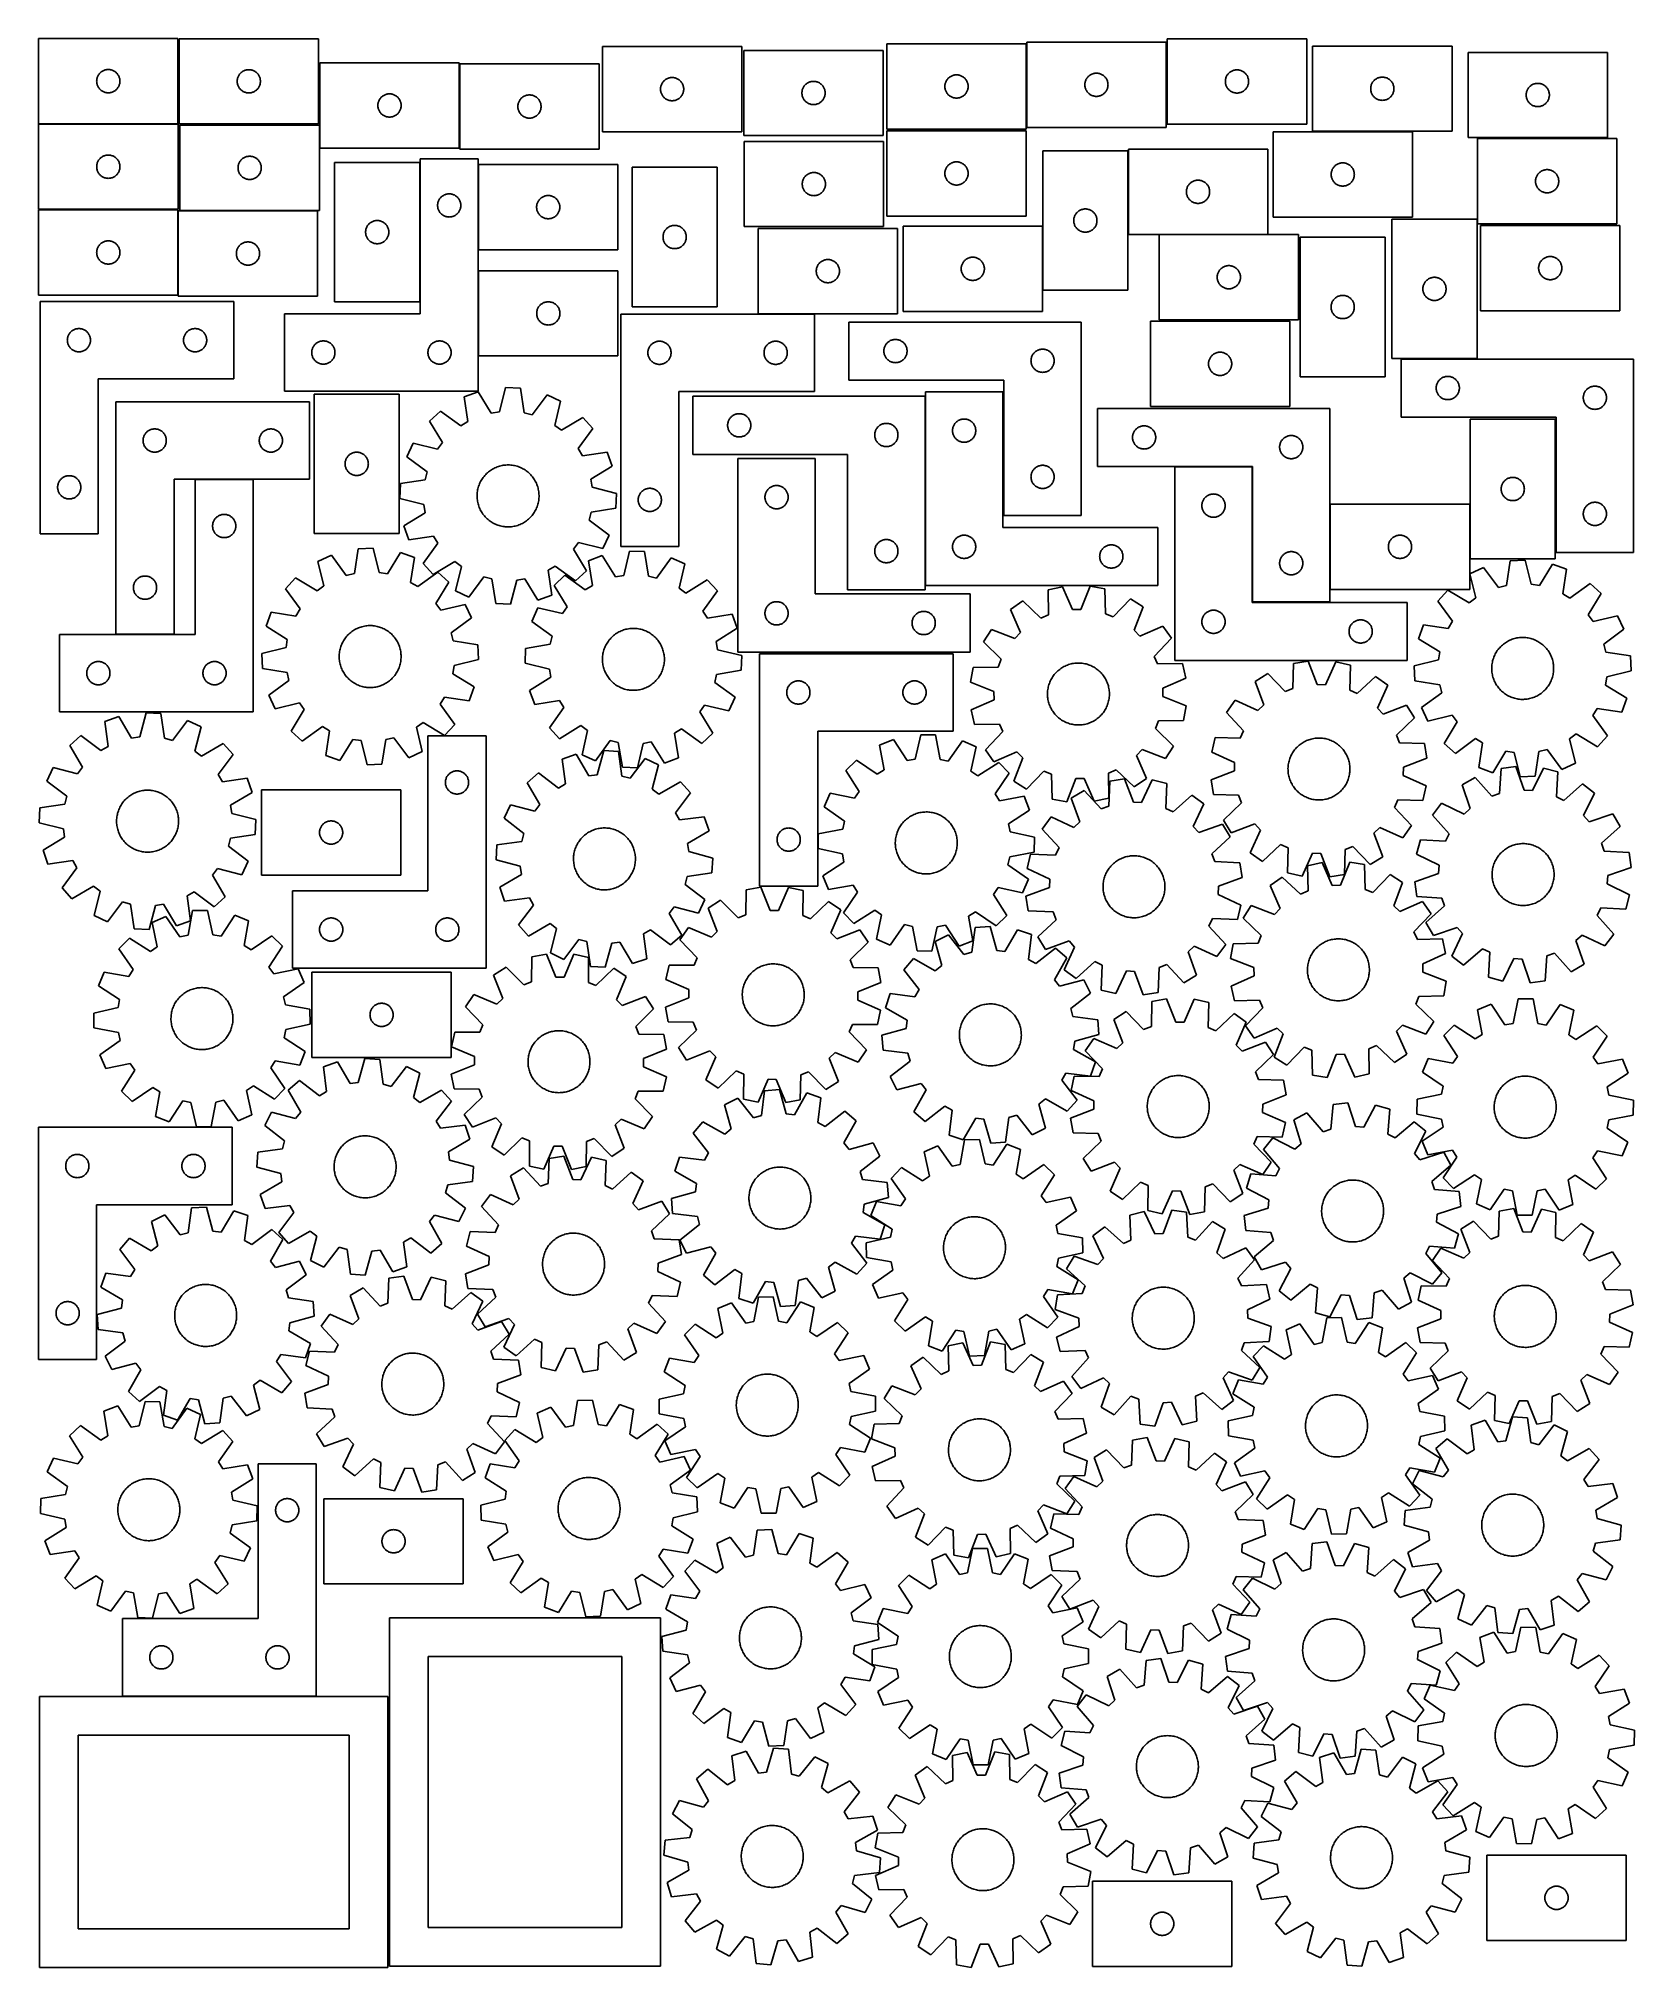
# Model space of a CAD drawing. Header units: millimetres. Extents: x 7 to 1243, y 7 to 1501.
import ezdxf

# ---------------------------------------------------------------- set-up
doc = ezdxf.new("R2010")
doc.units = ezdxf.units.MM
doc.layers.add('CUT', color=7, linetype='CONTINUOUS', true_color=0x000000)

msp = doc.modelspace()

# ---------------------------------------------------------------- linework, layer by layer
at = {"layer": 'CUT'}
for p, q in [((114.513608, 1501.051821), (6.513608, 1501.051821)), ((6.513608, 1501.051821), (6.513608, 1435.051821)), ((114.513608, 1435.051821), (114.513608, 1501.051821)), ((223.394345, 1500.934878), (115.394345, 1500.934878)), ((115.394345, 1500.934878), (115.394345, 1434.934878)), ((223.394345, 1434.934878), (223.394345, 1500.934878)), ((551.343564, 1494.889956), (443.343564, 1494.889956)), ((443.343564, 1494.889956), (443.343564, 1428.889956)), ((551.343564, 1428.889956), (551.343564, 1494.889956)), ((771.69885, 1496.950015), (663.69885, 1496.950015)), ((663.69885, 1496.950015), (663.69885, 1430.950015)), ((771.69885, 1430.950015), (771.69885, 1496.950015)), ((880.099149, 1498.258853), (772.099149, 1498.258853)), ((772.099149, 1498.258853), (772.099149, 1432.258853)), ((880.099149, 1432.258853), (880.099149, 1498.258853)), ((989.009397, 1500.847232), (881.009397, 1500.847232)), ((881.009397, 1500.847232), (881.009397, 1434.847232)), ((989.009397, 1434.847232), (989.009397, 1500.847232)), ((1101.616696, 1495.192935), (993.616696, 1495.192935)), ((993.616696, 1495.192935), (993.616696, 1429.192935)), ((1101.616696, 1429.192935), (1101.616696, 1495.192935)), ((332.399654, 1482.228094), (224.399654, 1482.228094)), ((224.399654, 1482.228094), (224.399654, 1416.228094)), ((332.399654, 1416.228094), (332.399654, 1482.228094)), ((440.832637, 1481.393133), (332.832637, 1481.393133)), ((332.832637, 1481.393133), (332.832637, 1415.393133)), ((440.832637, 1415.393133), (440.832637, 1481.393133)), ((660.940976, 1491.906314), (552.940976, 1491.906314)), ((552.940976, 1491.906314), (552.940976, 1425.906314)), ((660.940976, 1425.906314), (660.940976, 1491.906314)), ((1222.044849, 1490.348455), (1114.044849, 1490.348455)), ((1114.044849, 1490.348455), (1114.044849, 1424.348455)), ((1222.044849, 1424.348455), (1222.044849, 1490.348455)), ((51.513608, 1468.051821), (51.532878, 1468.64045)), ((51.532878, 1467.463193), (51.513608, 1468.051821)), ((51.532878, 1468.64045), (51.590604, 1469.226557)), ((51.590604, 1466.877086), (51.532878, 1467.463193)), ((51.590604, 1469.226557), (51.686541, 1469.807634)), ((51.686541, 1466.296008), (51.590604, 1466.877086)), ((51.686541, 1469.807634), (51.820276, 1470.381193)), ((51.820276, 1465.72245), (51.686541, 1466.296008)), ((51.820276, 1470.381193), (51.991237, 1470.944777)), ((51.991237, 1465.158866), (51.820276, 1465.72245)), ((51.991237, 1470.944777), (52.198692, 1471.495972)), ((52.198692, 1464.60767), (51.991237, 1465.158866)), ((52.198692, 1471.495972), (52.441753, 1472.03242)), ((52.441753, 1472.03242), (52.719379, 1472.551821)), ((52.719379, 1472.551821), (53.030382, 1473.051953)), ((53.030382, 1473.051953), (53.373428, 1473.530674)), ((53.373428, 1473.530674), (53.74705, 1473.985934)), ((53.74705, 1473.985934), (54.149647, 1474.415782)), ((54.149647, 1474.415782), (54.579496, 1474.81838)), ((54.579496, 1474.81838), (55.034755, 1475.192001)), ((55.034755, 1475.192001), (55.513476, 1475.535048)), ((55.513476, 1475.535048), (56.013608, 1475.84605)), ((56.013608, 1475.84605), (56.53301, 1476.123676)), ((56.53301, 1476.123676), (57.069457, 1476.366737)), ((57.069457, 1476.366737), (57.620653, 1476.574193)), ((57.620653, 1476.574193), (58.184237, 1476.745154)), ((58.184237, 1476.745154), (58.757795, 1476.878889)), ((58.757795, 1476.878889), (59.338872, 1476.974825)), ((59.338872, 1476.974825), (59.92498, 1477.032552)), ((59.92498, 1477.032552), (60.513608, 1477.051821)), ((60.513608, 1477.051821), (61.102236, 1477.032552)), ((61.102236, 1477.032552), (61.688344, 1476.974825)), ((61.688344, 1476.974825), (62.269421, 1476.878889)), ((62.269421, 1476.878889), (62.842979, 1476.745154)), ((62.842979, 1476.745154), (63.406563, 1476.574193)), ((63.406563, 1476.574193), (63.957759, 1476.366737)), ((63.957759, 1476.366737), (64.494206, 1476.123676)), ((64.494206, 1476.123676), (65.013608, 1475.84605)), ((65.013608, 1475.84605), (65.51374, 1475.535048)), ((65.51374, 1475.535048), (65.992461, 1475.192001)), ((65.992461, 1475.192001), (66.44772, 1474.81838)), ((66.44772, 1474.81838), (66.877569, 1474.415782)), ((66.877569, 1474.415782), (67.280166, 1473.985934)), ((67.280166, 1473.985934), (67.653788, 1473.530674)), ((67.653788, 1473.530674), (67.996835, 1473.051953)), ((67.996835, 1473.051953), (68.307837, 1472.551821)), ((68.307837, 1472.551821), (68.585463, 1472.03242)), ((68.585463, 1472.03242), (68.828524, 1471.495972)), ((68.828524, 1471.495972), (69.035979, 1470.944777)), ((69.035979, 1465.158866), (68.828524, 1464.60767)), ((69.035979, 1470.944777), (69.20694, 1470.381193)), ((69.20694, 1465.72245), (69.035979, 1465.158866)), ((69.20694, 1470.381193), (69.340676, 1469.807634)), ((69.340676, 1466.296008), (69.20694, 1465.72245)), ((69.340676, 1469.807634), (69.436612, 1469.226557)), ((69.436612, 1466.877086), (69.340676, 1466.296008)), ((69.436612, 1469.226557), (69.494338, 1468.64045)), ((69.494338, 1467.463193), (69.436612, 1466.877086)), ((69.494338, 1468.64045), (69.513608, 1468.051821)), ((69.513608, 1468.051821), (69.494338, 1467.463193)), ((160.394345, 1467.934878), (160.413615, 1468.523506)), ((160.413615, 1467.34625), (160.394345, 1467.934878)), ((160.413615, 1468.523506), (160.471342, 1469.109614)), ((160.471342, 1466.760142), (160.413615, 1467.34625)), ((160.471342, 1469.109614), (160.567278, 1469.690691)), ((160.567278, 1466.179065), (160.471342, 1466.760142)), ((160.567278, 1469.690691), (160.701013, 1470.264249)), ((160.701013, 1465.605507), (160.567278, 1466.179065)), ((160.701013, 1470.264249), (160.871974, 1470.827833)), ((160.871974, 1465.041923), (160.701013, 1465.605507)), ((160.871974, 1470.827833), (161.07943, 1471.379029)), ((161.07943, 1464.490727), (160.871974, 1465.041923)), ((161.07943, 1471.379029), (161.322491, 1471.915476)), ((161.322491, 1471.915476), (161.600117, 1472.434878)), ((161.600117, 1472.434878), (161.911119, 1472.93501)), ((161.911119, 1472.93501), (162.254165, 1473.413731)), ((162.254165, 1473.413731), (162.627787, 1473.86899)), ((162.627787, 1473.86899), (163.030384, 1474.298839)), ((163.030384, 1474.298839), (163.460233, 1474.701436)), ((163.460233, 1474.701436), (163.915492, 1475.075058)), ((163.915492, 1475.075058), (164.394213, 1475.418105)), ((164.394213, 1475.418105), (164.894345, 1475.729107)), ((164.894345, 1475.729107), (165.413747, 1476.006733)), ((165.413747, 1476.006733), (165.950194, 1476.249794)), ((165.950194, 1476.249794), (166.50139, 1476.457249)), ((166.50139, 1476.457249), (167.064974, 1476.62821)), ((167.064974, 1476.62821), (167.638532, 1476.761946)), ((167.638532, 1476.761946), (168.21961, 1476.857882)), ((168.21961, 1476.857882), (168.805717, 1476.915608)), ((168.805717, 1476.915608), (169.394345, 1476.934878)), ((169.394345, 1476.934878), (169.982974, 1476.915608)), ((169.982974, 1476.915608), (170.569081, 1476.857882)), ((170.569081, 1476.857882), (171.150158, 1476.761946)), ((171.150158, 1476.761946), (171.723717, 1476.62821)), ((171.723717, 1476.62821), (172.287301, 1476.457249)), ((172.287301, 1476.457249), (172.838496, 1476.249794)), ((172.838496, 1476.249794), (173.374944, 1476.006733)), ((173.374944, 1476.006733), (173.894345, 1475.729107)), ((173.894345, 1475.729107), (174.394477, 1475.418105)), ((174.394477, 1475.418105), (174.873198, 1475.075058)), ((174.873198, 1475.075058), (175.328458, 1474.701436)), ((175.328458, 1474.701436), (175.758306, 1474.298839)), ((175.758306, 1474.298839), (176.160904, 1473.86899)), ((176.160904, 1473.86899), (176.534525, 1473.413731)), ((176.534525, 1473.413731), (176.877572, 1472.93501)), ((176.877572, 1472.93501), (177.188574, 1472.434878)), ((177.188574, 1472.434878), (177.4662, 1471.915476)), ((177.4662, 1471.915476), (177.709261, 1471.379029)), ((177.709261, 1471.379029), (177.916717, 1470.827833)), ((177.916717, 1465.041923), (177.709261, 1464.490727)), ((177.916717, 1470.827833), (178.087678, 1470.264249)), ((178.087678, 1465.605507), (177.916717, 1465.041923)), ((178.087678, 1470.264249), (178.221413, 1469.690691)), ((178.221413, 1466.179065), (178.087678, 1465.605507)), ((178.221413, 1469.690691), (178.317349, 1469.109614)), ((178.317349, 1466.760142), (178.221413, 1466.179065)), ((178.317349, 1469.109614), (178.375076, 1468.523506)), ((178.375076, 1467.34625), (178.317349, 1466.760142)), ((178.375076, 1468.523506), (178.394345, 1467.934878)), ((178.394345, 1467.934878), (178.375076, 1467.34625)), ((488.650232, 1464.219328), (488.821193, 1464.782911)), ((488.821193, 1464.782911), (489.028648, 1465.334107)), ((489.028648, 1465.334107), (489.271709, 1465.870554)), ((489.271709, 1465.870554), (489.549335, 1466.389956)), ((489.549335, 1466.389956), (489.860338, 1466.890088)), ((489.860338, 1466.890088), (490.203384, 1467.368809)), ((490.203384, 1467.368809), (490.577006, 1467.824068)), ((490.577006, 1467.824068), (490.979603, 1468.253917)), ((490.979603, 1468.253917), (491.409452, 1468.656514)), ((491.409452, 1468.656514), (491.864711, 1469.030136)), ((491.864711, 1469.030136), (492.343432, 1469.373183)), ((492.343432, 1469.373183), (492.843564, 1469.684185)), ((492.843564, 1469.684185), (493.362966, 1469.961811)), ((493.362966, 1469.961811), (493.899413, 1470.204872)), ((493.899413, 1470.204872), (494.450609, 1470.412327)), ((494.450609, 1470.412327), (495.014193, 1470.583289)), ((495.014193, 1470.583289), (495.587751, 1470.717024)), ((495.587751, 1470.717024), (496.168828, 1470.81296)), ((496.168828, 1470.81296), (496.754936, 1470.870686)), ((496.754936, 1470.870686), (497.343564, 1470.889956)), ((497.343564, 1470.889956), (497.932192, 1470.870686)), ((497.932192, 1470.870686), (498.5183, 1470.81296)), ((498.5183, 1470.81296), (499.099377, 1470.717024)), ((499.099377, 1470.717024), (499.672936, 1470.583289)), ((499.672936, 1470.583289), (500.236519, 1470.412327)), ((500.236519, 1470.412327), (500.787715, 1470.204872)), ((500.787715, 1470.204872), (501.324162, 1469.961811)), ((501.324162, 1469.961811), (501.843564, 1469.684185)), ((501.843564, 1469.684185), (502.343696, 1469.373183)), ((502.343696, 1469.373183), (502.822417, 1469.030136)), ((502.822417, 1469.030136), (503.277676, 1468.656514)), ((503.277676, 1468.656514), (503.707525, 1468.253917)), ((503.707525, 1468.253917), (504.110122, 1467.824068)), ((504.110122, 1467.824068), (504.483744, 1467.368809)), ((504.483744, 1467.368809), (504.826791, 1466.890088)), ((504.826791, 1466.890088), (505.137793, 1466.389956)), ((505.137793, 1466.389956), (505.415419, 1465.870554)), ((505.415419, 1465.870554), (505.65848, 1465.334107)), ((505.65848, 1465.334107), (505.865935, 1464.782911)), ((505.865935, 1464.782911), (506.036897, 1464.219328)), ((599.800796, 1464.385166), (600.174418, 1464.840426)), ((600.174418, 1464.840426), (600.577015, 1465.270275)), ((600.577015, 1465.270275), (601.006864, 1465.672872)), ((601.006864, 1465.672872), (601.462123, 1466.046494)), ((601.462123, 1466.046494), (601.940844, 1466.38954)), ((601.940844, 1466.38954), (602.440976, 1466.700542)), ((602.440976, 1466.700542), (602.960378, 1466.978168)), ((602.960378, 1466.978168), (603.496825, 1467.221229)), ((603.496825, 1467.221229), (604.048021, 1467.428685)), ((604.048021, 1467.428685), (604.611605, 1467.599646)), ((604.611605, 1467.599646), (605.185163, 1467.733381)), ((605.185163, 1467.733381), (605.76624, 1467.829317)), ((605.76624, 1467.829317), (606.352348, 1467.887044)), ((606.352348, 1467.887044), (606.940976, 1467.906314)), ((606.940976, 1467.906314), (607.529604, 1467.887044)), ((607.529604, 1467.887044), (608.115712, 1467.829317)), ((608.115712, 1467.829317), (608.696789, 1467.733381)), ((608.696789, 1467.733381), (609.270348, 1467.599646)), ((609.270348, 1467.599646), (609.833931, 1467.428685)), ((609.833931, 1467.428685), (610.385127, 1467.221229)), ((610.385127, 1467.221229), (610.921574, 1466.978168)), ((610.921574, 1466.978168), (611.440976, 1466.700542)), ((611.440976, 1466.700542), (611.941108, 1466.38954)), ((611.941108, 1466.38954), (612.419829, 1466.046494)), ((612.419829, 1466.046494), (612.875089, 1465.672872)), ((612.875089, 1465.672872), (613.304937, 1465.270275)), ((613.304937, 1465.270275), (613.707534, 1464.840426)), ((613.707534, 1464.840426), (614.081156, 1464.385166)), ((708.718119, 1464.538643), (708.775846, 1465.12475)), ((708.775846, 1465.12475), (708.871782, 1465.705828)), ((708.871782, 1465.705828), (709.005517, 1466.279386)), ((709.005517, 1466.279386), (709.176479, 1466.84297)), ((709.176479, 1466.84297), (709.383934, 1467.394166)), ((709.383934, 1467.394166), (709.626995, 1467.930613)), ((709.626995, 1467.930613), (709.904621, 1468.450015)), ((709.904621, 1468.450015), (710.215623, 1468.950147)), ((710.215623, 1468.950147), (710.55867, 1469.428868)), ((710.55867, 1469.428868), (710.932291, 1469.884127)), ((710.932291, 1469.884127), (711.334889, 1470.313976)), ((711.334889, 1470.313976), (711.764737, 1470.716573)), ((711.764737, 1470.716573), (712.219997, 1471.090195)), ((712.219997, 1471.090195), (712.698718, 1471.433241)), ((712.698718, 1471.433241), (713.19885, 1471.744243)), ((713.19885, 1471.744243), (713.718252, 1472.021869)), ((713.718252, 1472.021869), (714.254699, 1472.264931)), ((714.254699, 1472.264931), (714.805895, 1472.472386)), ((714.805895, 1472.472386), (715.369478, 1472.643347)), ((715.369478, 1472.643347), (715.943037, 1472.777082)), ((715.943037, 1472.777082), (716.524114, 1472.873018)), ((716.524114, 1472.873018), (717.110222, 1472.930745)), ((717.110222, 1472.930745), (717.69885, 1472.950015)), ((717.69885, 1472.950015), (718.287478, 1472.930745)), ((718.287478, 1472.930745), (718.873585, 1472.873018)), ((718.873585, 1472.873018), (719.454663, 1472.777082)), ((719.454663, 1472.777082), (720.028221, 1472.643347)), ((720.028221, 1472.643347), (720.591805, 1472.472386)), ((720.591805, 1472.472386), (721.143001, 1472.264931)), ((721.143001, 1472.264931), (721.679448, 1472.021869)), ((721.679448, 1472.021869), (722.19885, 1471.744243)), ((722.19885, 1471.744243), (722.698982, 1471.433241)), ((722.698982, 1471.433241), (723.177703, 1471.090195)), ((723.177703, 1471.090195), (723.632962, 1470.716573)), ((723.632962, 1470.716573), (724.062811, 1470.313976)), ((724.062811, 1470.313976), (724.465408, 1469.884127)), ((724.465408, 1469.884127), (724.83903, 1469.428868)), ((724.83903, 1469.428868), (725.182076, 1468.950147)), ((725.182076, 1468.950147), (725.493078, 1468.450015)), ((725.493078, 1468.450015), (725.770704, 1467.930613)), ((725.770704, 1467.930613), (726.013766, 1467.394166)), ((726.013766, 1467.394166), (726.221221, 1466.84297)), ((726.221221, 1466.84297), (726.392182, 1466.279386)), ((726.392182, 1466.279386), (726.525917, 1465.705828)), ((726.525917, 1465.705828), (726.621854, 1465.12475)), ((726.621854, 1465.12475), (726.67958, 1464.538643)), ((817.099149, 1465.258853), (817.118419, 1465.847481)), ((817.118419, 1464.670224), (817.099149, 1465.258853)), ((817.118419, 1465.847481), (817.176145, 1466.433588)), ((817.176145, 1464.084117), (817.118419, 1464.670224)), ((817.176145, 1466.433588), (817.272081, 1467.014666)), ((817.272081, 1467.014666), (817.405816, 1467.588224)), ((817.405816, 1467.588224), (817.576778, 1468.151808)), ((817.576778, 1468.151808), (817.784233, 1468.703004)), ((817.784233, 1468.703004), (818.027294, 1469.239451)), ((818.027294, 1469.239451), (818.30492, 1469.758853)), ((818.30492, 1469.758853), (818.615922, 1470.258985)), ((818.615922, 1470.258985), (818.958969, 1470.737705)), ((818.958969, 1470.737705), (819.332591, 1471.192965)), ((819.332591, 1471.192965), (819.735188, 1471.622814)), ((819.735188, 1471.622814), (820.165036, 1472.025411)), ((820.165036, 1472.025411), (820.620296, 1472.399033)), ((820.620296, 1472.399033), (821.099017, 1472.742079)), ((821.099017, 1472.742079), (821.599149, 1473.053081)), ((821.599149, 1473.053081), (822.118551, 1473.330707)), ((822.118551, 1473.330707), (822.654998, 1473.573768)), ((822.654998, 1473.573768), (823.206194, 1473.781224)), ((823.206194, 1473.781224), (823.769777, 1473.952185)), ((823.769777, 1473.952185), (824.343336, 1474.08592)), ((824.343336, 1474.08592), (824.924413, 1474.181856)), ((824.924413, 1474.181856), (825.510521, 1474.239583)), ((825.510521, 1474.239583), (826.099149, 1474.258853)), ((826.099149, 1474.258853), (826.687777, 1474.239583)), ((826.687777, 1474.239583), (827.273885, 1474.181856)), ((827.273885, 1474.181856), (827.854962, 1474.08592)), ((827.854962, 1474.08592), (828.42852, 1473.952185)), ((828.42852, 1473.952185), (828.992104, 1473.781224)), ((828.992104, 1473.781224), (829.5433, 1473.573768)), ((829.5433, 1473.573768), (830.079747, 1473.330707)), ((830.079747, 1473.330707), (830.599149, 1473.053081)), ((830.599149, 1473.053081), (831.099281, 1472.742079)), ((831.099281, 1472.742079), (831.578002, 1472.399033)), ((831.578002, 1472.399033), (832.033261, 1472.025411)), ((832.033261, 1472.025411), (832.46311, 1471.622814)), ((832.46311, 1471.622814), (832.865707, 1471.192965)), ((832.865707, 1471.192965), (833.239329, 1470.737705)), ((833.239329, 1470.737705), (833.582375, 1470.258985)), ((833.582375, 1470.258985), (833.893377, 1469.758853)), ((833.893377, 1469.758853), (834.171003, 1469.239451)), ((834.171003, 1469.239451), (834.414065, 1468.703004)), ((834.414065, 1468.703004), (834.62152, 1468.151808)), ((834.62152, 1468.151808), (834.792481, 1467.588224)), ((834.792481, 1467.588224), (834.926216, 1467.014666)), ((834.926216, 1467.014666), (835.022153, 1466.433588)), ((835.022153, 1466.433588), (835.079879, 1465.847481)), ((835.079879, 1464.670224), (835.022153, 1464.084117)), ((835.079879, 1465.847481), (835.099149, 1465.258853)), ((835.099149, 1465.258853), (835.079879, 1464.670224)), ((926.009397, 1467.847232), (926.028666, 1468.43586)), ((926.028666, 1467.258603), (926.009397, 1467.847232)), ((926.028666, 1468.43586), (926.086393, 1469.021967)), ((926.086393, 1466.672496), (926.028666, 1467.258603)), ((926.086393, 1469.021967), (926.182329, 1469.603044)), ((926.182329, 1466.091419), (926.086393, 1466.672496)), ((926.182329, 1469.603044), (926.316064, 1470.176603)), ((926.316064, 1465.51786), (926.182329, 1466.091419)), ((926.316064, 1470.176603), (926.487025, 1470.740187)), ((926.487025, 1464.954276), (926.316064, 1465.51786)), ((926.487025, 1470.740187), (926.694481, 1471.291382)), ((926.694481, 1464.403081), (926.487025, 1464.954276)), ((926.694481, 1471.291382), (926.937542, 1471.82783)), ((926.937542, 1471.82783), (927.215168, 1472.347232)), ((927.215168, 1472.347232), (927.52617, 1472.847364)), ((927.52617, 1472.847364), (927.869217, 1473.326084)), ((927.869217, 1473.326084), (928.242838, 1473.781344)), ((928.242838, 1473.781344), (928.645436, 1474.211193)), ((928.645436, 1474.211193), (929.075284, 1474.61379)), ((929.075284, 1474.61379), (929.530544, 1474.987412)), ((929.530544, 1474.987412), (930.009265, 1475.330458)), ((930.009265, 1475.330458), (930.509397, 1475.64146)), ((930.509397, 1475.64146), (931.028798, 1475.919086)), ((931.028798, 1475.919086), (931.565246, 1476.162147)), ((931.565246, 1476.162147), (932.116441, 1476.369603)), ((932.116441, 1476.369603), (932.680025, 1476.540564)), ((932.680025, 1476.540564), (933.253584, 1476.674299)), ((933.253584, 1476.674299), (933.834661, 1476.770235)), ((933.834661, 1476.770235), (934.420768, 1476.827962)), ((934.420768, 1476.827962), (935.009397, 1476.847232)), ((935.009397, 1476.847232), (935.598025, 1476.827962)), ((935.598025, 1476.827962), (936.184132, 1476.770235)), ((936.184132, 1476.770235), (936.76521, 1476.674299)), ((936.76521, 1476.674299), (937.338768, 1476.540564)), ((937.338768, 1476.540564), (937.902352, 1476.369603)), ((937.902352, 1476.369603), (938.453548, 1476.162147)), ((938.453548, 1476.162147), (938.989995, 1475.919086)), ((938.989995, 1475.919086), (939.509397, 1475.64146)), ((939.509397, 1475.64146), (940.009529, 1475.330458)), ((940.009529, 1475.330458), (940.488249, 1474.987412)), ((940.488249, 1474.987412), (940.943509, 1474.61379)), ((940.943509, 1474.61379), (941.373358, 1474.211193)), ((941.373358, 1474.211193), (941.775955, 1473.781344)), ((941.775955, 1473.781344), (942.149577, 1473.326084)), ((942.149577, 1473.326084), (942.492623, 1472.847364)), ((942.492623, 1472.847364), (942.803625, 1472.347232)), ((942.803625, 1472.347232), (943.081251, 1471.82783)), ((943.081251, 1471.82783), (943.324312, 1471.291382)), ((943.324312, 1471.291382), (943.531768, 1470.740187)), ((943.531768, 1464.954276), (943.324312, 1464.403081)), ((943.531768, 1470.740187), (943.702729, 1470.176603)), ((943.702729, 1465.51786), (943.531768, 1464.954276)), ((943.702729, 1470.176603), (943.836464, 1469.603044)), ((943.836464, 1466.091419), (943.702729, 1465.51786)), ((943.836464, 1469.603044), (943.9324, 1469.021967)), ((943.9324, 1466.672496), (943.836464, 1466.091419)), ((943.9324, 1469.021967), (943.990127, 1468.43586)), ((943.990127, 1467.258603), (943.9324, 1466.672496)), ((943.990127, 1468.43586), (944.009397, 1467.847232)), ((944.009397, 1467.847232), (943.990127, 1467.258603)), ((1038.923364, 1464.522306), (1039.094325, 1465.08589)), ((1039.094325, 1465.08589), (1039.301781, 1465.637086)), ((1039.301781, 1465.637086), (1039.544842, 1466.173533)), ((1039.544842, 1466.173533), (1039.822468, 1466.692935)), ((1039.822468, 1466.692935), (1040.13347, 1467.193067)), ((1040.13347, 1467.193067), (1040.476516, 1467.671788)), ((1040.476516, 1467.671788), (1040.850138, 1468.127047)), ((1040.850138, 1468.127047), (1041.252735, 1468.556896)), ((1041.252735, 1468.556896), (1041.682584, 1468.959493)), ((1041.682584, 1468.959493), (1042.137844, 1469.333115)), ((1042.137844, 1469.333115), (1042.616564, 1469.676161)), ((1042.616564, 1469.676161), (1043.116696, 1469.987163)), ((1043.116696, 1469.987163), (1043.636098, 1470.264789)), ((1043.636098, 1470.264789), (1044.172546, 1470.50785)), ((1044.172546, 1470.50785), (1044.723741, 1470.715306)), ((1044.723741, 1470.715306), (1045.287325, 1470.886267)), ((1045.287325, 1470.886267), (1045.860884, 1471.020002)), ((1045.860884, 1471.020002), (1046.441961, 1471.115938)), ((1046.441961, 1471.115938), (1047.028068, 1471.173665)), ((1047.028068, 1471.173665), (1047.616696, 1471.192935)), ((1047.616696, 1471.192935), (1048.205325, 1471.173665)), ((1048.205325, 1471.173665), (1048.791432, 1471.115938)), ((1048.791432, 1471.115938), (1049.372509, 1471.020002)), ((1049.372509, 1471.020002), (1049.946068, 1470.886267)), ((1049.946068, 1470.886267), (1050.509652, 1470.715306)), ((1050.509652, 1470.715306), (1051.060847, 1470.50785)), ((1051.060847, 1470.50785), (1051.597295, 1470.264789)), ((1051.597295, 1470.264789), (1052.116696, 1469.987163)), ((1052.116696, 1469.987163), (1052.616829, 1469.676161)), ((1052.616829, 1469.676161), (1053.095549, 1469.333115)), ((1053.095549, 1469.333115), (1053.550809, 1468.959493)), ((1053.550809, 1468.959493), (1053.980657, 1468.556896)), ((1053.980657, 1468.556896), (1054.383255, 1468.127047)), ((1054.383255, 1468.127047), (1054.756876, 1467.671788)), ((1054.756876, 1467.671788), (1055.099923, 1467.193067)), ((1055.099923, 1467.193067), (1055.410925, 1466.692935)), ((1055.410925, 1466.692935), (1055.688551, 1466.173533)), ((1055.688551, 1466.173533), (1055.931612, 1465.637086)), ((1055.931612, 1465.637086), (1056.139068, 1465.08589)), ((1056.139068, 1465.08589), (1056.310029, 1464.522306)), ((1162.565996, 1464.488635), (1163.044716, 1464.831682)), ((1163.044716, 1464.831682), (1163.544849, 1465.142684)), ((1163.544849, 1465.142684), (1164.06425, 1465.42031)), ((1164.06425, 1465.42031), (1164.600698, 1465.663371)), ((1164.600698, 1465.663371), (1165.151893, 1465.870826)), ((1165.151893, 1465.870826), (1165.715477, 1466.041788)), ((1165.715477, 1466.041788), (1166.289036, 1466.175523)), ((1166.289036, 1466.175523), (1166.870113, 1466.271459)), ((1166.870113, 1466.271459), (1167.45622, 1466.329186)), ((1167.45622, 1466.329186), (1168.044849, 1466.348455)), ((1168.044849, 1466.348455), (1168.633477, 1466.329186)), ((1168.633477, 1466.329186), (1169.219584, 1466.271459)), ((1169.219584, 1466.271459), (1169.800661, 1466.175523)), ((1169.800661, 1466.175523), (1170.37422, 1466.041788)), ((1170.37422, 1466.041788), (1170.937804, 1465.870826)), ((1170.937804, 1465.870826), (1171.488999, 1465.663371)), ((1171.488999, 1465.663371), (1172.025447, 1465.42031)), ((1172.025447, 1465.42031), (1172.544849, 1465.142684)), ((1172.544849, 1465.142684), (1173.044981, 1464.831682)), ((1173.044981, 1464.831682), (1173.523701, 1464.488635)), ((52.441753, 1464.071223), (52.198692, 1464.60767)), ((52.719379, 1463.551821), (52.441753, 1464.071223)), ((53.030382, 1463.051689), (52.719379, 1463.551821)), ((53.373428, 1462.572969), (53.030382, 1463.051689)), ((53.74705, 1462.117709), (53.373428, 1462.572969)), ((54.149647, 1461.68786), (53.74705, 1462.117709)), ((54.579496, 1461.285263), (54.149647, 1461.68786)), ((55.034755, 1460.911641), (54.579496, 1461.285263)), ((55.513476, 1460.568595), (55.034755, 1460.911641)), ((56.013608, 1460.257593), (55.513476, 1460.568595)), ((56.53301, 1459.979967), (56.013608, 1460.257593)), ((57.069457, 1459.736906), (56.53301, 1459.979967)), ((57.620653, 1459.52945), (57.069457, 1459.736906)), ((58.184237, 1459.358489), (57.620653, 1459.52945)), ((58.757795, 1459.224754), (58.184237, 1459.358489)), ((59.338872, 1459.128818), (58.757795, 1459.224754)), ((59.92498, 1459.071091), (59.338872, 1459.128818)), ((60.513608, 1459.051821), (59.92498, 1459.071091)), ((61.102236, 1459.071091), (60.513608, 1459.051821)), ((61.688344, 1459.128818), (61.102236, 1459.071091)), ((62.269421, 1459.224754), (61.688344, 1459.128818)), ((62.842979, 1459.358489), (62.269421, 1459.224754)), ((63.406563, 1459.52945), (62.842979, 1459.358489)), ((63.957759, 1459.736906), (63.406563, 1459.52945)), ((64.494206, 1459.979967), (63.957759, 1459.736906)), ((65.013608, 1460.257593), (64.494206, 1459.979967)), ((65.51374, 1460.568595), (65.013608, 1460.257593)), ((65.992461, 1460.911641), (65.51374, 1460.568595)), ((66.44772, 1461.285263), (65.992461, 1460.911641)), ((66.877569, 1461.68786), (66.44772, 1461.285263)), ((67.280166, 1462.117709), (66.877569, 1461.68786)), ((67.653788, 1462.572969), (67.280166, 1462.117709)), ((67.996835, 1463.051689), (67.653788, 1462.572969)), ((68.307837, 1463.551821), (67.996835, 1463.051689)), ((68.585463, 1464.071223), (68.307837, 1463.551821)), ((68.828524, 1464.60767), (68.585463, 1464.071223)), ((161.322491, 1463.95428), (161.07943, 1464.490727)), ((161.600117, 1463.434878), (161.322491, 1463.95428)), ((161.911119, 1462.934746), (161.600117, 1463.434878)), ((162.254165, 1462.456025), (161.911119, 1462.934746)), ((162.627787, 1462.000766), (162.254165, 1462.456025)), ((163.030384, 1461.570917), (162.627787, 1462.000766)), ((163.460233, 1461.16832), (163.030384, 1461.570917)), ((163.915492, 1460.794698), (163.460233, 1461.16832)), ((164.394213, 1460.451652), (163.915492, 1460.794698)), ((164.894345, 1460.140649), (164.394213, 1460.451652)), ((165.413747, 1459.863023), (164.894345, 1460.140649)), ((165.950194, 1459.619962), (165.413747, 1459.863023)), ((166.50139, 1459.412507), (165.950194, 1459.619962)), ((167.064974, 1459.241546), (166.50139, 1459.412507)), ((167.638532, 1459.107811), (167.064974, 1459.241546)), ((168.21961, 1459.011874), (167.638532, 1459.107811)), ((168.805717, 1458.954148), (168.21961, 1459.011874)), ((169.394345, 1458.934878), (168.805717, 1458.954148)), ((169.982974, 1458.954148), (169.394345, 1458.934878)), ((170.569081, 1459.011874), (169.982974, 1458.954148)), ((171.150158, 1459.107811), (170.569081, 1459.011874)), ((171.723717, 1459.241546), (171.150158, 1459.107811)), ((172.287301, 1459.412507), (171.723717, 1459.241546)), ((172.838496, 1459.619962), (172.287301, 1459.412507)), ((173.374944, 1459.863023), (172.838496, 1459.619962)), ((173.894345, 1460.140649), (173.374944, 1459.863023)), ((174.394477, 1460.451652), (173.894345, 1460.140649)), ((174.873198, 1460.794698), (174.394477, 1460.451652)), ((175.328458, 1461.16832), (174.873198, 1460.794698)), ((175.758306, 1461.570917), (175.328458, 1461.16832)), ((176.160904, 1462.000766), (175.758306, 1461.570917)), ((176.534525, 1462.456025), (176.160904, 1462.000766)), ((176.877572, 1462.934746), (176.534525, 1462.456025)), ((177.188574, 1463.434878), (176.877572, 1462.934746)), ((177.4662, 1463.95428), (177.188574, 1463.434878)), ((177.709261, 1464.490727), (177.4662, 1463.95428)), ((269.399654, 1449.228094), (269.418923, 1449.816722)), ((269.418923, 1449.816722), (269.47665, 1450.40283)), ((269.47665, 1450.40283), (269.572586, 1450.983907)), ((269.572586, 1450.983907), (269.706321, 1451.557465)), ((269.706321, 1451.557465), (269.877282, 1452.121049)), ((269.877282, 1452.121049), (270.084738, 1452.672245)), ((270.084738, 1452.672245), (270.327799, 1453.208692)), ((270.327799, 1453.208692), (270.605425, 1453.728094)), ((270.605425, 1453.728094), (270.916427, 1454.228226)), ((270.916427, 1454.228226), (271.259474, 1454.706947)), ((271.259474, 1454.706947), (271.633095, 1455.162206)), ((271.633095, 1455.162206), (272.035693, 1455.592055)), ((272.035693, 1455.592055), (272.465541, 1455.994652)), ((272.465541, 1455.994652), (272.920801, 1456.368274)), ((272.920801, 1456.368274), (273.399521, 1456.71132)), ((273.399521, 1456.71132), (273.899654, 1457.022323)), ((273.899654, 1457.022323), (274.419055, 1457.299949)), ((274.419055, 1457.299949), (274.955503, 1457.54301)), ((274.955503, 1457.54301), (275.506698, 1457.750465)), ((275.506698, 1457.750465), (276.070282, 1457.921426)), ((276.070282, 1457.921426), (276.643841, 1458.055161)), ((276.643841, 1458.055161), (277.224918, 1458.151098)), ((277.224918, 1458.151098), (277.811025, 1458.208824)), ((277.811025, 1458.208824), (278.399654, 1458.228094)), ((278.399654, 1458.228094), (278.988282, 1458.208824)), ((278.988282, 1458.208824), (279.574389, 1458.151098)), ((279.574389, 1458.151098), (280.155466, 1458.055161)), ((280.155466, 1458.055161), (280.729025, 1457.921426)), ((280.729025, 1457.921426), (281.292609, 1457.750465)), ((281.292609, 1457.750465), (281.843804, 1457.54301)), ((281.843804, 1457.54301), (282.380252, 1457.299949)), ((282.380252, 1457.299949), (282.899654, 1457.022323)), ((282.899654, 1457.022323), (283.399786, 1456.71132)), ((283.399786, 1456.71132), (283.878506, 1456.368274)), ((283.878506, 1456.368274), (284.333766, 1455.994652)), ((284.333766, 1455.994652), (284.763615, 1455.592055)), ((284.763615, 1455.592055), (285.166212, 1455.162206)), ((285.166212, 1455.162206), (285.539834, 1454.706947)), ((285.539834, 1454.706947), (285.88288, 1454.228226)), ((285.88288, 1454.228226), (286.193882, 1453.728094)), ((286.193882, 1453.728094), (286.471508, 1453.208692)), ((286.471508, 1453.208692), (286.714569, 1452.672245)), ((286.714569, 1452.672245), (286.922025, 1452.121049)), ((286.922025, 1452.121049), (287.092986, 1451.557465)), ((287.092986, 1451.557465), (287.226721, 1450.983907)), ((287.226721, 1450.983907), (287.322657, 1450.40283)), ((287.322657, 1450.40283), (287.380384, 1449.816722)), ((287.380384, 1449.816722), (287.399654, 1449.228094)), ((377.909633, 1449.567869), (378.005569, 1450.148946)), ((378.005569, 1450.148946), (378.139305, 1450.722504)), ((378.139305, 1450.722504), (378.310266, 1451.286088)), ((378.310266, 1451.286088), (378.517721, 1451.837284)), ((378.517721, 1451.837284), (378.760782, 1452.373731)), ((378.760782, 1452.373731), (379.038408, 1452.893133)), ((379.038408, 1452.893133), (379.34941, 1453.393265)), ((379.34941, 1453.393265), (379.692457, 1453.871986)), ((379.692457, 1453.871986), (380.066079, 1454.327245)), ((380.066079, 1454.327245), (380.468676, 1454.757094)), ((380.468676, 1454.757094), (380.898525, 1455.159691)), ((380.898525, 1455.159691), (381.353784, 1455.533313)), ((381.353784, 1455.533313), (381.832505, 1455.876359)), ((381.832505, 1455.876359), (382.332637, 1456.187362)), ((382.332637, 1456.187362), (382.852039, 1456.464988)), ((382.852039, 1456.464988), (383.388486, 1456.708049)), ((383.388486, 1456.708049), (383.939682, 1456.915504)), ((383.939682, 1456.915504), (384.503266, 1457.086465)), ((384.503266, 1457.086465), (385.076824, 1457.220201)), ((385.076824, 1457.220201), (385.657901, 1457.316137)), ((385.657901, 1457.316137), (386.244009, 1457.373863)), ((386.244009, 1457.373863), (386.832637, 1457.393133)), ((386.832637, 1457.393133), (387.421265, 1457.373863)), ((387.421265, 1457.373863), (388.007373, 1457.316137)), ((388.007373, 1457.316137), (388.58845, 1457.220201)), ((388.58845, 1457.220201), (389.162008, 1457.086465)), ((389.162008, 1457.086465), (389.725592, 1456.915504)), ((389.725592, 1456.915504), (390.276788, 1456.708049)), ((390.276788, 1456.708049), (390.813235, 1456.464988)), ((390.813235, 1456.464988), (391.332637, 1456.187362)), ((391.332637, 1456.187362), (391.832769, 1455.876359)), ((391.832769, 1455.876359), (392.31149, 1455.533313)), ((392.31149, 1455.533313), (392.766749, 1455.159691)), ((392.766749, 1455.159691), (393.196598, 1454.757094)), ((393.196598, 1454.757094), (393.599195, 1454.327245)), ((393.599195, 1454.327245), (393.972817, 1453.871986)), ((393.972817, 1453.871986), (394.315863, 1453.393265)), ((394.315863, 1453.393265), (394.626866, 1452.893133)), ((394.626866, 1452.893133), (394.904492, 1452.373731)), ((394.904492, 1452.373731), (395.147553, 1451.837284)), ((395.147553, 1451.837284), (395.355008, 1451.286088)), ((395.355008, 1451.286088), (395.525969, 1450.722504)), ((395.525969, 1450.722504), (395.659705, 1450.148946)), ((395.659705, 1450.148946), (395.755641, 1449.567869)), ((488.343564, 1461.889956), (488.362834, 1462.478584)), ((488.362834, 1461.301328), (488.343564, 1461.889956)), ((488.362834, 1462.478584), (488.42056, 1463.064692)), ((488.42056, 1460.71522), (488.362834, 1461.301328)), ((488.42056, 1463.064692), (488.516497, 1463.645769)), ((488.516497, 1460.134143), (488.42056, 1460.71522)), ((488.516497, 1463.645769), (488.650232, 1464.219328)), ((488.650232, 1459.560585), (488.516497, 1460.134143)), ((488.821193, 1458.997001), (488.650232, 1459.560585)), ((489.028648, 1458.445805), (488.821193, 1458.997001)), ((489.271709, 1457.909358), (489.028648, 1458.445805)), ((489.549335, 1457.389956), (489.271709, 1457.909358)), ((489.860338, 1456.889824), (489.549335, 1457.389956)), ((490.203384, 1456.411103), (489.860338, 1456.889824)), ((490.577006, 1455.955844), (490.203384, 1456.411103)), ((490.979603, 1455.525995), (490.577006, 1455.955844)), ((491.409452, 1455.123398), (490.979603, 1455.525995)), ((491.864711, 1454.749776), (491.409452, 1455.123398)), ((492.343432, 1454.40673), (491.864711, 1454.749776)), ((492.843564, 1454.095728), (492.343432, 1454.40673)), ((493.362966, 1453.818101), (492.843564, 1454.095728)), ((493.899413, 1453.57504), (493.362966, 1453.818101)), ((494.450609, 1453.367585), (493.899413, 1453.57504)), ((495.014193, 1453.196624), (494.450609, 1453.367585)), ((495.587751, 1453.062889), (495.014193, 1453.196624)), ((496.168828, 1452.966952), (495.587751, 1453.062889)), ((496.754936, 1452.909226), (496.168828, 1452.966952)), ((497.343564, 1452.889956), (496.754936, 1452.909226)), ((497.932192, 1452.909226), (497.343564, 1452.889956)), ((498.5183, 1452.966952), (497.932192, 1452.909226)), ((499.099377, 1453.062889), (498.5183, 1452.966952)), ((499.672936, 1453.196624), (499.099377, 1453.062889)), ((500.236519, 1453.367585), (499.672936, 1453.196624)), ((500.787715, 1453.57504), (500.236519, 1453.367585)), ((501.324162, 1453.818101), (500.787715, 1453.57504)), ((501.843564, 1454.095728), (501.324162, 1453.818101)), ((502.343696, 1454.40673), (501.843564, 1454.095728)), ((502.822417, 1454.749776), (502.343696, 1454.40673)), ((503.277676, 1455.123398), (502.822417, 1454.749776)), ((503.707525, 1455.525995), (503.277676, 1455.123398)), ((504.110122, 1455.955844), (503.707525, 1455.525995)), ((504.483744, 1456.411103), (504.110122, 1455.955844)), ((504.826791, 1456.889824), (504.483744, 1456.411103)), ((505.137793, 1457.389956), (504.826791, 1456.889824)), ((505.415419, 1457.909358), (505.137793, 1457.389956)), ((505.65848, 1458.445805), (505.415419, 1457.909358)), ((505.865935, 1458.997001), (505.65848, 1458.445805)), ((506.036897, 1459.560585), (505.865935, 1458.997001)), ((506.036897, 1464.219328), (506.170632, 1463.645769)), ((506.170632, 1460.134143), (506.036897, 1459.560585)), ((506.170632, 1463.645769), (506.266568, 1463.064692)), ((506.266568, 1460.71522), (506.170632, 1460.134143)), ((506.266568, 1463.064692), (506.324294, 1462.478584)), ((506.324294, 1461.301328), (506.266568, 1460.71522)), ((506.324294, 1462.478584), (506.343564, 1461.889956)), ((506.343564, 1461.889956), (506.324294, 1461.301328)), ((597.940976, 1458.906314), (597.960246, 1459.494942)), ((597.960246, 1458.317685), (597.940976, 1458.906314)), ((597.960246, 1459.494942), (598.017972, 1460.081049)), ((598.017972, 1457.731578), (597.960246, 1458.317685)), ((598.017972, 1460.081049), (598.113909, 1460.662126)), ((598.113909, 1457.150501), (598.017972, 1457.731578)), ((598.113909, 1460.662126), (598.247644, 1461.235685)), ((598.247644, 1456.576942), (598.113909, 1457.150501)), ((598.247644, 1461.235685), (598.418605, 1461.799269)), ((598.418605, 1456.013358), (598.247644, 1456.576942)), ((598.418605, 1461.799269), (598.62606, 1462.350464)), ((598.62606, 1455.462163), (598.418605, 1456.013358)), ((598.62606, 1462.350464), (598.869122, 1462.886912)), ((598.869122, 1454.925715), (598.62606, 1455.462163)), ((598.869122, 1462.886912), (599.146748, 1463.406314)), ((599.146748, 1454.406314), (598.869122, 1454.925715)), ((599.146748, 1463.406314), (599.45775, 1463.906446)), ((599.45775, 1453.906181), (599.146748, 1454.406314)), ((599.45775, 1463.906446), (599.800796, 1464.385166)), ((599.800796, 1453.427461), (599.45775, 1453.906181)), ((600.174418, 1452.972201), (599.800796, 1453.427461)), ((600.577015, 1452.542353), (600.174418, 1452.972201)), ((601.006864, 1452.139755), (600.577015, 1452.542353)), ((601.462123, 1451.766134), (601.006864, 1452.139755)), ((601.940844, 1451.423087), (601.462123, 1451.766134)), ((602.440976, 1451.112085), (601.940844, 1451.423087)), ((602.960378, 1450.834459), (602.440976, 1451.112085)), ((603.496825, 1450.591398), (602.960378, 1450.834459)), ((604.048021, 1450.383942), (603.496825, 1450.591398)), ((604.611605, 1450.212981), (604.048021, 1450.383942)), ((605.185163, 1450.079246), (604.611605, 1450.212981)), ((605.76624, 1449.98331), (605.185163, 1450.079246)), ((606.352348, 1449.925583), (605.76624, 1449.98331)), ((606.940976, 1449.906314), (606.352348, 1449.925583)), ((607.529604, 1449.925583), (606.940976, 1449.906314)), ((608.115712, 1449.98331), (607.529604, 1449.925583)), ((608.696789, 1450.079246), (608.115712, 1449.98331)), ((609.270348, 1450.212981), (608.696789, 1450.079246)), ((609.833931, 1450.383942), (609.270348, 1450.212981)), ((610.385127, 1450.591398), (609.833931, 1450.383942)), ((610.921574, 1450.834459), (610.385127, 1450.591398)), ((611.440976, 1451.112085), (610.921574, 1450.834459)), ((611.941108, 1451.423087), (611.440976, 1451.112085)), ((612.419829, 1451.766134), (611.941108, 1451.423087)), ((612.875089, 1452.139755), (612.419829, 1451.766134)), ((613.304937, 1452.542353), (612.875089, 1452.139755)), ((613.707534, 1452.972201), (613.304937, 1452.542353)), ((614.081156, 1453.427461), (613.707534, 1452.972201)), ((614.081156, 1464.385166), (614.424203, 1463.906446)), ((614.424203, 1453.906181), (614.081156, 1453.427461)), ((614.424203, 1463.906446), (614.735205, 1463.406314)), ((614.735205, 1454.406314), (614.424203, 1453.906181)), ((614.735205, 1463.406314), (615.012831, 1462.886912)), ((615.012831, 1454.925715), (614.735205, 1454.406314)), ((615.012831, 1462.886912), (615.255892, 1462.350464)), ((615.255892, 1455.462163), (615.012831, 1454.925715)), ((615.255892, 1462.350464), (615.463347, 1461.799269)), ((615.463347, 1456.013358), (615.255892, 1455.462163)), ((615.463347, 1461.799269), (615.634309, 1461.235685)), ((615.634309, 1456.576942), (615.463347, 1456.013358)), ((615.634309, 1461.235685), (615.768044, 1460.662126)), ((615.768044, 1457.150501), (615.634309, 1456.576942)), ((615.768044, 1460.662126), (615.86398, 1460.081049)), ((615.86398, 1457.731578), (615.768044, 1457.150501)), ((615.86398, 1460.081049), (615.921707, 1459.494942)), ((615.921707, 1458.317685), (615.86398, 1457.731578)), ((615.921707, 1459.494942), (615.940976, 1458.906314)), ((615.940976, 1458.906314), (615.921707, 1458.317685)), ((708.69885, 1463.950015), (708.718119, 1464.538643)), ((708.718119, 1463.361387), (708.69885, 1463.950015)), ((708.775846, 1462.775279), (708.718119, 1463.361387)), ((708.871782, 1462.194202), (708.775846, 1462.775279)), ((709.005517, 1461.620643), (708.871782, 1462.194202)), ((709.176479, 1461.05706), (709.005517, 1461.620643)), ((709.383934, 1460.505864), (709.176479, 1461.05706)), ((709.626995, 1459.969417), (709.383934, 1460.505864)), ((709.904621, 1459.450015), (709.626995, 1459.969417)), ((710.215623, 1458.949883), (709.904621, 1459.450015)), ((710.55867, 1458.471162), (710.215623, 1458.949883)), ((710.932291, 1458.015902), (710.55867, 1458.471162)), ((711.334889, 1457.586054), (710.932291, 1458.015902)), ((711.764737, 1457.183456), (711.334889, 1457.586054)), ((712.219997, 1456.809835), (711.764737, 1457.183456)), ((712.698718, 1456.466788), (712.219997, 1456.809835)), ((713.19885, 1456.155786), (712.698718, 1456.466788)), ((713.718252, 1455.87816), (713.19885, 1456.155786)), ((714.254699, 1455.635099), (713.718252, 1455.87816)), ((714.805895, 1455.427644), (714.254699, 1455.635099)), ((715.369478, 1455.256682), (714.805895, 1455.427644)), ((715.943037, 1455.122947), (715.369478, 1455.256682)), ((716.524114, 1455.027011), (715.943037, 1455.122947)), ((717.110222, 1454.969284), (716.524114, 1455.027011)), ((717.69885, 1454.950015), (717.110222, 1454.969284)), ((718.287478, 1454.969284), (717.69885, 1454.950015)), ((718.873585, 1455.027011), (718.287478, 1454.969284)), ((719.454663, 1455.122947), (718.873585, 1455.027011)), ((720.028221, 1455.256682), (719.454663, 1455.122947)), ((720.591805, 1455.427644), (720.028221, 1455.256682)), ((721.143001, 1455.635099), (720.591805, 1455.427644)), ((721.679448, 1455.87816), (721.143001, 1455.635099)), ((722.19885, 1456.155786), (721.679448, 1455.87816)), ((722.698982, 1456.466788), (722.19885, 1456.155786)), ((723.177703, 1456.809835), (722.698982, 1456.466788)), ((723.632962, 1457.183456), (723.177703, 1456.809835)), ((724.062811, 1457.586054), (723.632962, 1457.183456)), ((724.465408, 1458.015902), (724.062811, 1457.586054)), ((724.83903, 1458.471162), (724.465408, 1458.015902)), ((725.182076, 1458.949883), (724.83903, 1458.471162)), ((725.493078, 1459.450015), (725.182076, 1458.949883)), ((725.770704, 1459.969417), (725.493078, 1459.450015)), ((726.013766, 1460.505864), (725.770704, 1459.969417)), ((726.221221, 1461.05706), (726.013766, 1460.505864)), ((726.392182, 1461.620643), (726.221221, 1461.05706)), ((726.525917, 1462.194202), (726.392182, 1461.620643)), ((726.621854, 1462.775279), (726.525917, 1462.194202)), ((726.67958, 1463.361387), (726.621854, 1462.775279)), ((726.67958, 1464.538643), (726.69885, 1463.950015)), ((726.69885, 1463.950015), (726.67958, 1463.361387)), ((817.272081, 1463.50304), (817.176145, 1464.084117)), ((817.405816, 1462.929481), (817.272081, 1463.50304)), ((817.576778, 1462.365897), (817.405816, 1462.929481)), ((817.784233, 1461.814702), (817.576778, 1462.365897)), ((818.027294, 1461.278254), (817.784233, 1461.814702)), ((818.30492, 1460.758853), (818.027294, 1461.278254)), ((818.615922, 1460.258721), (818.30492, 1460.758853)), ((818.958969, 1459.78), (818.615922, 1460.258721)), ((819.332591, 1459.32474), (818.958969, 1459.78)), ((819.735188, 1458.894892), (819.332591, 1459.32474)), ((820.165036, 1458.492294), (819.735188, 1458.894892)), ((820.620296, 1458.118673), (820.165036, 1458.492294)), ((821.099017, 1457.775626), (820.620296, 1458.118673)), ((821.599149, 1457.464624), (821.099017, 1457.775626)), ((822.118551, 1457.186998), (821.599149, 1457.464624)), ((822.654998, 1456.943937), (822.118551, 1457.186998)), ((823.206194, 1456.736481), (822.654998, 1456.943937)), ((823.769777, 1456.56552), (823.206194, 1456.736481)), ((824.343336, 1456.431785), (823.769777, 1456.56552)), ((824.924413, 1456.335849), (824.343336, 1456.431785)), ((825.510521, 1456.278122), (824.924413, 1456.335849)), ((826.099149, 1456.258853), (825.510521, 1456.278122)), ((826.687777, 1456.278122), (826.099149, 1456.258853)), ((827.273885, 1456.335849), (826.687777, 1456.278122)), ((827.854962, 1456.431785), (827.273885, 1456.335849)), ((828.42852, 1456.56552), (827.854962, 1456.431785)), ((828.992104, 1456.736481), (828.42852, 1456.56552)), ((829.5433, 1456.943937), (828.992104, 1456.736481)), ((830.079747, 1457.186998), (829.5433, 1456.943937)), ((830.599149, 1457.464624), (830.079747, 1457.186998)), ((831.099281, 1457.775626), (830.599149, 1457.464624)), ((831.578002, 1458.118673), (831.099281, 1457.775626)), ((832.033261, 1458.492294), (831.578002, 1458.118673)), ((832.46311, 1458.894892), (832.033261, 1458.492294)), ((832.865707, 1459.32474), (832.46311, 1458.894892)), ((833.239329, 1459.78), (832.865707, 1459.32474)), ((833.582375, 1460.258721), (833.239329, 1459.78)), ((833.893377, 1460.758853), (833.582375, 1460.258721)), ((834.171003, 1461.278254), (833.893377, 1460.758853)), ((834.414065, 1461.814702), (834.171003, 1461.278254)), ((834.62152, 1462.365897), (834.414065, 1461.814702)), ((834.792481, 1462.929481), (834.62152, 1462.365897)), ((834.926216, 1463.50304), (834.792481, 1462.929481)), ((835.022153, 1464.084117), (834.926216, 1463.50304)), ((926.937542, 1463.866633), (926.694481, 1464.403081)), ((927.215168, 1463.347232), (926.937542, 1463.866633)), ((927.52617, 1462.847099), (927.215168, 1463.347232)), ((927.869217, 1462.368379), (927.52617, 1462.847099)), ((928.242838, 1461.913119), (927.869217, 1462.368379)), ((928.645436, 1461.483271), (928.242838, 1461.913119)), ((929.075284, 1461.080673), (928.645436, 1461.483271)), ((929.530544, 1460.707051), (929.075284, 1461.080673)), ((930.009265, 1460.364005), (929.530544, 1460.707051)), ((930.509397, 1460.053003), (930.009265, 1460.364005)), ((931.028798, 1459.775377), (930.509397, 1460.053003)), ((931.565246, 1459.532316), (931.028798, 1459.775377)), ((932.116441, 1459.32486), (931.565246, 1459.532316)), ((932.680025, 1459.153899), (932.116441, 1459.32486)), ((933.253584, 1459.020164), (932.680025, 1459.153899)), ((933.834661, 1458.924228), (933.253584, 1459.020164)), ((934.420768, 1458.866501), (933.834661, 1458.924228)), ((935.009397, 1458.847232), (934.420768, 1458.866501)), ((935.598025, 1458.866501), (935.009397, 1458.847232)), ((936.184132, 1458.924228), (935.598025, 1458.866501)), ((936.76521, 1459.020164), (936.184132, 1458.924228)), ((937.338768, 1459.153899), (936.76521, 1459.020164)), ((937.902352, 1459.32486), (937.338768, 1459.153899)), ((938.453548, 1459.532316), (937.902352, 1459.32486)), ((938.989995, 1459.775377), (938.453548, 1459.532316)), ((939.509397, 1460.053003), (938.989995, 1459.775377)), ((940.009529, 1460.364005), (939.509397, 1460.053003)), ((940.488249, 1460.707051), (940.009529, 1460.364005)), ((940.943509, 1461.080673), (940.488249, 1460.707051)), ((941.373358, 1461.483271), (940.943509, 1461.080673)), ((941.775955, 1461.913119), (941.373358, 1461.483271)), ((942.149577, 1462.368379), (941.775955, 1461.913119)), ((942.492623, 1462.847099), (942.149577, 1462.368379)), ((942.803625, 1463.347232), (942.492623, 1462.847099)), ((943.081251, 1463.866633), (942.803625, 1463.347232)), ((943.324312, 1464.403081), (943.081251, 1463.866633)), ((1038.616696, 1462.192935), (1038.635966, 1462.781563)), ((1038.635966, 1461.604307), (1038.616696, 1462.192935)), ((1038.635966, 1462.781563), (1038.693693, 1463.36767)), ((1038.693693, 1461.018199), (1038.635966, 1461.604307)), ((1038.693693, 1463.36767), (1038.789629, 1463.948748)), ((1038.789629, 1460.437122), (1038.693693, 1461.018199)), ((1038.789629, 1463.948748), (1038.923364, 1464.522306)), ((1038.923364, 1459.863563), (1038.789629, 1460.437122)), ((1039.094325, 1459.299979), (1038.923364, 1459.863563)), ((1039.301781, 1458.748784), (1039.094325, 1459.299979)), ((1039.544842, 1458.212336), (1039.301781, 1458.748784)), ((1039.822468, 1457.692935), (1039.544842, 1458.212336)), ((1040.13347, 1457.192803), (1039.822468, 1457.692935)), ((1040.476516, 1456.714082), (1040.13347, 1457.192803)), ((1040.850138, 1456.258822), (1040.476516, 1456.714082)), ((1041.252735, 1455.828974), (1040.850138, 1456.258822)), ((1041.682584, 1455.426376), (1041.252735, 1455.828974)), ((1042.137844, 1455.052755), (1041.682584, 1455.426376)), ((1042.616564, 1454.709708), (1042.137844, 1455.052755)), ((1043.116696, 1454.398706), (1042.616564, 1454.709708)), ((1043.636098, 1454.12108), (1043.116696, 1454.398706)), ((1044.172546, 1453.878019), (1043.636098, 1454.12108)), ((1044.723741, 1453.670564), (1044.172546, 1453.878019)), ((1045.287325, 1453.499602), (1044.723741, 1453.670564)), ((1045.860884, 1453.365867), (1045.287325, 1453.499602)), ((1046.441961, 1453.269931), (1045.860884, 1453.365867)), ((1047.028068, 1453.212204), (1046.441961, 1453.269931)), ((1047.616696, 1453.192935), (1047.028068, 1453.212204)), ((1048.205325, 1453.212204), (1047.616696, 1453.192935)), ((1048.791432, 1453.269931), (1048.205325, 1453.212204)), ((1049.372509, 1453.365867), (1048.791432, 1453.269931)), ((1049.946068, 1453.499602), (1049.372509, 1453.365867)), ((1050.509652, 1453.670564), (1049.946068, 1453.499602)), ((1051.060847, 1453.878019), (1050.509652, 1453.670564)), ((1051.597295, 1454.12108), (1051.060847, 1453.878019)), ((1052.116696, 1454.398706), (1051.597295, 1454.12108)), ((1052.616829, 1454.709708), (1052.116696, 1454.398706)), ((1053.095549, 1455.052755), (1052.616829, 1454.709708)), ((1053.550809, 1455.426376), (1053.095549, 1455.052755)), ((1053.980657, 1455.828974), (1053.550809, 1455.426376)), ((1054.383255, 1456.258822), (1053.980657, 1455.828974)), ((1054.756876, 1456.714082), (1054.383255, 1456.258822)), ((1055.099923, 1457.192803), (1054.756876, 1456.714082)), ((1055.410925, 1457.692935), (1055.099923, 1457.192803)), ((1055.688551, 1458.212336), (1055.410925, 1457.692935)), ((1055.931612, 1458.748784), (1055.688551, 1458.212336)), ((1056.139068, 1459.299979), (1055.931612, 1458.748784)), ((1056.310029, 1459.863563), (1056.139068, 1459.299979)), ((1056.310029, 1464.522306), (1056.443764, 1463.948748)), ((1056.443764, 1460.437122), (1056.310029, 1459.863563)), ((1056.443764, 1463.948748), (1056.5397, 1463.36767)), ((1056.5397, 1461.018199), (1056.443764, 1460.437122)), ((1056.5397, 1463.36767), (1056.597427, 1462.781563)), ((1056.597427, 1461.604307), (1056.5397, 1461.018199)), ((1056.597427, 1462.781563), (1056.616696, 1462.192935)), ((1056.616696, 1462.192935), (1056.597427, 1461.604307)), ((1159.044849, 1457.348455), (1159.064118, 1457.937083)), ((1159.064118, 1456.759827), (1159.044849, 1457.348455)), ((1159.064118, 1457.937083), (1159.121845, 1458.523191)), ((1159.121845, 1456.17372), (1159.064118, 1456.759827)), ((1159.121845, 1458.523191), (1159.217781, 1459.104268)), ((1159.217781, 1455.592642), (1159.121845, 1456.17372)), ((1159.217781, 1459.104268), (1159.351516, 1459.677827)), ((1159.351516, 1455.019084), (1159.217781, 1455.592642)), ((1159.351516, 1459.677827), (1159.522477, 1460.24141)), ((1159.522477, 1454.4555), (1159.351516, 1455.019084)), ((1159.522477, 1460.24141), (1159.729933, 1460.792606)), ((1159.729933, 1453.904304), (1159.522477, 1454.4555)), ((1159.729933, 1460.792606), (1159.972994, 1461.329053)), ((1159.972994, 1453.367857), (1159.729933, 1453.904304)), ((1159.972994, 1461.329053), (1160.25062, 1461.848455)), ((1160.25062, 1452.848455), (1159.972994, 1453.367857)), ((1160.25062, 1461.848455), (1160.561622, 1462.348587)), ((1160.561622, 1452.348323), (1160.25062, 1452.848455)), ((1160.561622, 1462.348587), (1160.904669, 1462.827308)), ((1160.904669, 1451.869602), (1160.561622, 1452.348323)), ((1160.904669, 1462.827308), (1161.27829, 1463.282568)), ((1161.27829, 1451.414343), (1160.904669, 1451.869602)), ((1161.27829, 1463.282568), (1161.680888, 1463.712416)), ((1161.680888, 1450.984494), (1161.27829, 1451.414343)), ((1161.680888, 1463.712416), (1162.110736, 1464.115014)), ((1162.110736, 1450.581897), (1161.680888, 1450.984494)), ((1162.110736, 1464.115014), (1162.565996, 1464.488635)), ((1162.565996, 1450.208275), (1162.110736, 1450.581897)), ((1163.044716, 1449.865229), (1162.565996, 1450.208275)), ((1163.544849, 1449.554227), (1163.044716, 1449.865229)), ((1173.044981, 1449.865229), (1172.544849, 1449.554227)), ((1173.523701, 1450.208275), (1173.044981, 1449.865229)), ((1173.523701, 1464.488635), (1173.978961, 1464.115014)), ((1173.978961, 1450.581897), (1173.523701, 1450.208275)), ((1173.978961, 1464.115014), (1174.40881, 1463.712416)), ((1174.40881, 1450.984494), (1173.978961, 1450.581897)), ((1174.40881, 1463.712416), (1174.811407, 1463.282568)), ((1174.811407, 1451.414343), (1174.40881, 1450.984494)), ((1174.811407, 1463.282568), (1175.185029, 1462.827308)), ((1175.185029, 1451.869602), (1174.811407, 1451.414343)), ((1175.185029, 1462.827308), (1175.528075, 1462.348587)), ((1175.528075, 1452.348323), (1175.185029, 1451.869602)), ((1175.528075, 1462.348587), (1175.839077, 1461.848455)), ((1175.839077, 1452.848455), (1175.528075, 1452.348323)), ((1175.839077, 1461.848455), (1176.116703, 1461.329053)), ((1176.116703, 1453.367857), (1175.839077, 1452.848455)), ((1176.116703, 1461.329053), (1176.359764, 1460.792606)), ((1176.359764, 1453.904304), (1176.116703, 1453.367857)), ((1176.359764, 1460.792606), (1176.56722, 1460.24141)), ((1176.56722, 1454.4555), (1176.359764, 1453.904304)), ((1176.56722, 1460.24141), (1176.738181, 1459.677827)), ((1176.738181, 1455.019084), (1176.56722, 1454.4555)), ((1176.738181, 1459.677827), (1176.871916, 1459.104268)), ((1176.871916, 1455.592642), (1176.738181, 1455.019084)), ((1176.871916, 1459.104268), (1176.967852, 1458.523191)), ((1176.967852, 1456.17372), (1176.871916, 1455.592642)), ((1176.967852, 1458.523191), (1177.025579, 1457.937083)), ((1177.025579, 1456.759827), (1176.967852, 1456.17372)), ((1177.025579, 1457.937083), (1177.044849, 1457.348455)), ((1177.044849, 1457.348455), (1177.025579, 1456.759827)), ((6.513608, 1435.051821), (114.513608, 1435.051821)), ((114.535459, 1434.763491), (6.535459, 1434.763491)), ((6.535459, 1434.763491), (6.535459, 1368.763491)), ((114.535459, 1368.763491), (114.535459, 1434.763491)), ((115.394345, 1434.934878), (223.394345, 1434.934878)), ((269.418923, 1448.639466), (269.399654, 1449.228094)), ((269.47665, 1448.053358), (269.418923, 1448.639466)), ((269.572586, 1447.472281), (269.47665, 1448.053358)), ((269.706321, 1446.898723), (269.572586, 1447.472281)), ((269.877282, 1446.335139), (269.706321, 1446.898723)), ((270.084738, 1445.783943), (269.877282, 1446.335139)), ((270.327799, 1445.247496), (270.084738, 1445.783943)), ((270.605425, 1444.728094), (270.327799, 1445.247496)), ((270.916427, 1444.227962), (270.605425, 1444.728094)), ((271.259474, 1443.749241), (270.916427, 1444.227962)), ((271.633095, 1443.293982), (271.259474, 1443.749241)), ((272.035693, 1442.864133), (271.633095, 1443.293982)), ((272.465541, 1442.461536), (272.035693, 1442.864133)), ((272.920801, 1442.087914), (272.465541, 1442.461536)), ((273.399521, 1441.744867), (272.920801, 1442.087914)), ((273.899654, 1441.433865), (273.399521, 1441.744867)), ((274.419055, 1441.156239), (273.899654, 1441.433865)), ((274.955503, 1440.913178), (274.419055, 1441.156239)), ((275.506698, 1440.705723), (274.955503, 1440.913178)), ((276.070282, 1440.534761), (275.506698, 1440.705723)), ((276.643841, 1440.401026), (276.070282, 1440.534761)), ((277.224918, 1440.30509), (276.643841, 1440.401026)), ((277.811025, 1440.247364), (277.224918, 1440.30509)), ((278.399654, 1440.228094), (277.811025, 1440.247364)), ((278.988282, 1440.247364), (278.399654, 1440.228094)), ((279.574389, 1440.30509), (278.988282, 1440.247364)), ((280.155466, 1440.401026), (279.574389, 1440.30509)), ((280.729025, 1440.534761), (280.155466, 1440.401026)), ((281.292609, 1440.705723), (280.729025, 1440.534761)), ((281.843804, 1440.913178), (281.292609, 1440.705723)), ((282.380252, 1441.156239), (281.843804, 1440.913178)), ((282.899654, 1441.433865), (282.380252, 1441.156239)), ((283.399786, 1441.744867), (282.899654, 1441.433865)), ((283.878506, 1442.087914), (283.399786, 1441.744867)), ((284.333766, 1442.461536), (283.878506, 1442.087914)), ((284.763615, 1442.864133), (284.333766, 1442.461536)), ((285.166212, 1443.293982), (284.763615, 1442.864133)), ((285.539834, 1443.749241), (285.166212, 1443.293982)), ((285.88288, 1444.227962), (285.539834, 1443.749241)), ((286.193882, 1444.728094), (285.88288, 1444.227962)), ((286.471508, 1445.247496), (286.193882, 1444.728094)), ((286.714569, 1445.783943), (286.471508, 1445.247496)), ((286.922025, 1446.335139), (286.714569, 1445.783943)), ((287.092986, 1446.898723), (286.922025, 1446.335139)), ((287.226721, 1447.472281), (287.092986, 1446.898723)), ((287.322657, 1448.053358), (287.226721, 1447.472281)), ((287.380384, 1448.639466), (287.322657, 1448.053358)), ((287.399654, 1449.228094), (287.380384, 1448.639466)), ((377.832637, 1448.393133), (377.851907, 1448.981761)), ((377.851907, 1447.804505), (377.832637, 1448.393133)), ((377.851907, 1448.981761), (377.909633, 1449.567869)), ((377.909633, 1447.218397), (377.851907, 1447.804505)), ((378.005569, 1446.63732), (377.909633, 1447.218397)), ((378.139305, 1446.063762), (378.005569, 1446.63732)), ((378.310266, 1445.500178), (378.139305, 1446.063762)), ((378.517721, 1444.948982), (378.310266, 1445.500178)), ((378.760782, 1444.412535), (378.517721, 1444.948982)), ((379.038408, 1443.893133), (378.760782, 1444.412535)), ((379.34941, 1443.393001), (379.038408, 1443.893133)), ((379.692457, 1442.91428), (379.34941, 1443.393001)), ((380.066079, 1442.459021), (379.692457, 1442.91428)), ((380.468676, 1442.029172), (380.066079, 1442.459021)), ((380.898525, 1441.626575), (380.468676, 1442.029172)), ((381.353784, 1441.252953), (380.898525, 1441.626575)), ((381.832505, 1440.909906), (381.353784, 1441.252953)), ((382.332637, 1440.598904), (381.832505, 1440.909906)), ((382.852039, 1440.321278), (382.332637, 1440.598904)), ((383.388486, 1440.078217), (382.852039, 1440.321278)), ((383.939682, 1439.870762), (383.388486, 1440.078217)), ((384.503266, 1439.699801), (383.939682, 1439.870762)), ((385.076824, 1439.566065), (384.503266, 1439.699801)), ((385.657901, 1439.470129), (385.076824, 1439.566065)), ((386.244009, 1439.412403), (385.657901, 1439.470129)), ((386.832637, 1439.393133), (386.244009, 1439.412403)), ((387.421265, 1439.412403), (386.832637, 1439.393133)), ((388.007373, 1439.470129), (387.421265, 1439.412403)), ((388.58845, 1439.566065), (388.007373, 1439.470129)), ((389.162008, 1439.699801), (388.58845, 1439.566065)), ((389.725592, 1439.870762), (389.162008, 1439.699801)), ((390.276788, 1440.078217), (389.725592, 1439.870762)), ((390.813235, 1440.321278), (390.276788, 1440.078217)), ((391.332637, 1440.598904), (390.813235, 1440.321278)), ((391.832769, 1440.909906), (391.332637, 1440.598904)), ((392.31149, 1441.252953), (391.832769, 1440.909906)), ((392.766749, 1441.626575), (392.31149, 1441.252953)), ((393.196598, 1442.029172), (392.766749, 1441.626575)), ((393.599195, 1442.459021), (393.196598, 1442.029172)), ((393.972817, 1442.91428), (393.599195, 1442.459021)), ((394.315863, 1443.393001), (393.972817, 1442.91428)), ((394.626866, 1443.893133), (394.315863, 1443.393001)), ((394.904492, 1444.412535), (394.626866, 1443.893133)), ((395.147553, 1444.948982), (394.904492, 1444.412535)), ((395.355008, 1445.500178), (395.147553, 1444.948982)), ((395.525969, 1446.063762), (395.355008, 1445.500178)), ((395.659705, 1446.63732), (395.525969, 1446.063762)), ((395.755641, 1447.218397), (395.659705, 1446.63732)), ((395.755641, 1449.567869), (395.813367, 1448.981761)), ((395.813367, 1447.804505), (395.755641, 1447.218397)), ((395.813367, 1448.981761), (395.832637, 1448.393133)), ((395.832637, 1448.393133), (395.813367, 1447.804505)), ((881.009397, 1434.847232), (989.009397, 1434.847232)), ((1164.06425, 1449.276601), (1163.544849, 1449.554227)), ((1164.600698, 1449.033539), (1164.06425, 1449.276601)), ((1165.151893, 1448.826084), (1164.600698, 1449.033539)), ((1165.715477, 1448.655123), (1165.151893, 1448.826084)), ((1166.289036, 1448.521388), (1165.715477, 1448.655123)), ((1166.870113, 1448.425451), (1166.289036, 1448.521388)), ((1167.45622, 1448.367725), (1166.870113, 1448.425451)), ((1168.044849, 1448.348455), (1167.45622, 1448.367725)), ((1168.633477, 1448.367725), (1168.044849, 1448.348455)), ((1169.219584, 1448.425451), (1168.633477, 1448.367725)), ((1169.800661, 1448.521388), (1169.219584, 1448.425451)), ((1170.37422, 1448.655123), (1169.800661, 1448.521388)), ((1170.937804, 1448.826084), (1170.37422, 1448.655123)), ((1171.488999, 1449.033539), (1170.937804, 1448.826084)), ((1172.025447, 1449.276601), (1171.488999, 1449.033539)), ((1172.544849, 1449.554227), (1172.025447, 1449.276601)), ((224.041928, 1433.879702), (116.041928, 1433.879702)), ((116.041928, 1433.879702), (116.041928, 1367.879702)), ((224.041928, 1367.879702), (224.041928, 1433.879702)), ((443.343564, 1428.889956), (551.343564, 1428.889956)), ((552.940976, 1425.906314), (660.940976, 1425.906314)), ((661.189328, 1421.319155), (553.189328, 1421.319155)), ((553.189328, 1421.319155), (553.189328, 1355.319155)), ((661.189328, 1355.319155), (661.189328, 1421.319155)), ((663.69885, 1430.950015), (771.69885, 1430.950015)), ((771.69885, 1429.581362), (663.69885, 1429.581362)), ((663.69885, 1429.581362), (663.69885, 1363.581362)), ((771.69885, 1363.581362), (771.69885, 1429.581362)), ((772.099149, 1432.258853), (880.099149, 1432.258853)), ((1070.951734, 1428.765689), (962.951734, 1428.765689)), ((962.951734, 1428.765689), (962.951734, 1362.765689)), ((993.616696, 1429.192935), (1101.616696, 1429.192935)), ((1070.951734, 1362.765689), (1070.951734, 1428.765689)), ((1114.044849, 1424.348455), (1222.044849, 1424.348455)), ((1229.30891, 1423.50324), (1121.30891, 1423.50324)), ((1121.30891, 1423.50324), (1121.30891, 1357.50324)), ((1229.30891, 1357.50324), (1229.30891, 1423.50324)), ((52.013087, 1404.656446), (52.220543, 1405.207642)), ((52.220543, 1405.207642), (52.463604, 1405.74409)), ((52.463604, 1405.74409), (52.74123, 1406.263491)), ((52.74123, 1406.263491), (53.052232, 1406.763623)), ((53.052232, 1406.763623), (53.395279, 1407.242344)), ((53.395279, 1407.242344), (53.7689, 1407.697604)), ((53.7689, 1407.697604), (54.171498, 1408.127452)), ((54.171498, 1408.127452), (54.601346, 1408.53005)), ((54.601346, 1408.53005), (55.056606, 1408.903671)), ((55.056606, 1408.903671), (55.535327, 1409.246718)), ((55.535327, 1409.246718), (56.035459, 1409.55772)), ((56.035459, 1409.55772), (56.55486, 1409.835346)), ((56.55486, 1409.835346), (57.091308, 1410.078407)), ((57.091308, 1410.078407), (57.642503, 1410.285862)), ((57.642503, 1410.285862), (58.206087, 1410.456824)), ((58.206087, 1410.456824), (58.779646, 1410.590559)), ((58.779646, 1410.590559), (59.360723, 1410.686495)), ((59.360723, 1410.686495), (59.94683, 1410.744222)), ((59.94683, 1410.744222), (60.535459, 1410.763491)), ((60.535459, 1410.763491), (61.124087, 1410.744222)), ((61.124087, 1410.744222), (61.710194, 1410.686495)), ((61.710194, 1410.686495), (62.291272, 1410.590559)), ((62.291272, 1410.590559), (62.86483, 1410.456824)), ((62.86483, 1410.456824), (63.428414, 1410.285862)), ((63.428414, 1410.285862), (63.97961, 1410.078407)), ((63.97961, 1410.078407), (64.516057, 1409.835346)), ((64.516057, 1409.835346), (65.035459, 1409.55772)), ((65.035459, 1409.55772), (65.535591, 1409.246718)), ((65.535591, 1409.246718), (66.014311, 1408.903671)), ((66.014311, 1408.903671), (66.469571, 1408.53005)), ((66.469571, 1408.53005), (66.89942, 1408.127452)), ((66.89942, 1408.127452), (67.302017, 1407.697604)), ((67.302017, 1407.697604), (67.675639, 1407.242344)), ((67.675639, 1407.242344), (68.018685, 1406.763623)), ((68.018685, 1406.763623), (68.329687, 1406.263491)), ((68.329687, 1406.263491), (68.607313, 1405.74409)), ((68.607313, 1405.74409), (68.850374, 1405.207642)), ((68.850374, 1405.207642), (69.05783, 1404.656446)), ((161.727013, 1404.323853), (161.970074, 1404.8603)), ((161.970074, 1404.8603), (162.2477, 1405.379702)), ((162.2477, 1405.379702), (162.558702, 1405.879834)), ((162.558702, 1405.879834), (162.901748, 1406.358555)), ((162.901748, 1406.358555), (163.27537, 1406.813815)), ((163.27537, 1406.813815), (163.677967, 1407.243663)), ((163.677967, 1407.243663), (164.107816, 1407.646261)), ((164.107816, 1407.646261), (164.563076, 1408.019882)), ((164.563076, 1408.019882), (165.041796, 1408.362929)), ((165.041796, 1408.362929), (165.541928, 1408.673931)), ((165.541928, 1408.673931), (166.06133, 1408.951557)), ((166.06133, 1408.951557), (166.597777, 1409.194618)), ((166.597777, 1409.194618), (167.148973, 1409.402073)), ((167.148973, 1409.402073), (167.712557, 1409.573035)), ((167.712557, 1409.573035), (168.286115, 1409.70677)), ((168.286115, 1409.70677), (168.867193, 1409.802706)), ((168.867193, 1409.802706), (169.4533, 1409.860433)), ((169.4533, 1409.860433), (170.041928, 1409.879702)), ((170.041928, 1409.879702), (170.630557, 1409.860433)), ((170.630557, 1409.860433), (171.216664, 1409.802706)), ((171.216664, 1409.802706), (171.797741, 1409.70677)), ((171.797741, 1409.70677), (172.3713, 1409.573035)), ((172.3713, 1409.573035), (172.934884, 1409.402073)), ((172.934884, 1409.402073), (173.486079, 1409.194618)), ((173.486079, 1409.194618), (174.022527, 1408.951557)), ((174.022527, 1408.951557), (174.541928, 1408.673931)), ((174.541928, 1408.673931), (175.04206, 1408.362929)), ((175.04206, 1408.362929), (175.520781, 1408.019882)), ((175.520781, 1408.019882), (175.976041, 1407.646261)), ((175.976041, 1407.646261), (176.405889, 1407.243663)), ((176.405889, 1407.243663), (176.808487, 1406.813815)), ((176.808487, 1406.813815), (177.182108, 1406.358555)), ((177.182108, 1406.358555), (177.525155, 1405.879834)), ((177.525155, 1405.879834), (177.836157, 1405.379702)), ((177.836157, 1405.379702), (178.113783, 1404.8603)), ((178.113783, 1404.8603), (178.356844, 1404.323853)), ((224.399654, 1416.228094), (332.399654, 1416.228094)), ((235.876945, 1405.091614), (235.876945, 1297.091614)), ((301.876945, 1405.091614), (235.876945, 1405.091614)), ((301.876945, 1297.091614), (301.876945, 1405.091614)), ((347.158261, 1407.789615), (302.158261, 1407.789615)), ((302.158261, 1407.789615), (302.158261, 1287.789615)), ((332.832637, 1415.393133), (440.832637, 1415.393133)), ((347.158261, 1227.789615), (347.158261, 1407.789615)), ((713.718252, 1404.653217), (714.254699, 1404.896278)), ((714.254699, 1404.896278), (714.805895, 1405.103734)), ((714.805895, 1405.103734), (715.369478, 1405.274695)), ((715.369478, 1405.274695), (715.943037, 1405.40843)), ((715.943037, 1405.40843), (716.524114, 1405.504366)), ((716.524114, 1405.504366), (717.110222, 1405.562093)), ((717.110222, 1405.562093), (717.69885, 1405.581362)), ((717.69885, 1405.581362), (718.287478, 1405.562093)), ((718.287478, 1405.562093), (718.873585, 1405.504366)), ((718.873585, 1405.504366), (719.454663, 1405.40843)), ((719.454663, 1405.40843), (720.028221, 1405.274695)), ((720.028221, 1405.274695), (720.591805, 1405.103734)), ((720.591805, 1405.103734), (721.143001, 1404.896278)), ((721.143001, 1404.896278), (721.679448, 1404.653217)), ((784.53463, 1414.028626), (784.53463, 1306.028626)), ((850.53463, 1414.028626), (784.53463, 1414.028626)), ((850.53463, 1306.028626), (850.53463, 1414.028626)), ((958.843656, 1415.35895), (850.843656, 1415.35895)), ((850.843656, 1415.35895), (850.843656, 1349.35895)), ((958.843656, 1349.35895), (958.843656, 1415.35895)), ((51.535459, 1401.763491), (51.554728, 1402.352119)), ((51.554728, 1401.174863), (51.535459, 1401.763491)), ((51.554728, 1402.352119), (51.612455, 1402.938227)), ((51.612455, 1400.588756), (51.554728, 1401.174863)), ((51.612455, 1402.938227), (51.708391, 1403.519304)), ((51.708391, 1400.007678), (51.612455, 1400.588756)), ((51.708391, 1403.519304), (51.842126, 1404.092863)), ((51.842126, 1399.43412), (51.708391, 1400.007678)), ((51.842126, 1404.092863), (52.013087, 1404.656446)), ((52.013087, 1398.870536), (51.842126, 1399.43412)), ((52.220543, 1398.31934), (52.013087, 1398.870536)), ((52.463604, 1397.782893), (52.220543, 1398.31934)), ((52.74123, 1397.263491), (52.463604, 1397.782893)), ((53.052232, 1396.763359), (52.74123, 1397.263491)), ((53.395279, 1396.284638), (53.052232, 1396.763359)), ((53.7689, 1395.829379), (53.395279, 1396.284638)), ((54.171498, 1395.39953), (53.7689, 1395.829379)), ((54.601346, 1394.996933), (54.171498, 1395.39953)), ((55.056606, 1394.623311), (54.601346, 1394.996933)), ((55.535327, 1394.280265), (55.056606, 1394.623311)), ((56.035459, 1393.969263), (55.535327, 1394.280265)), ((56.55486, 1393.691637), (56.035459, 1393.969263)), ((57.091308, 1393.448576), (56.55486, 1393.691637)), ((57.642503, 1393.24112), (57.091308, 1393.448576)), ((58.206087, 1393.070159), (57.642503, 1393.24112)), ((58.779646, 1392.936424), (58.206087, 1393.070159)), ((59.360723, 1392.840488), (58.779646, 1392.936424)), ((59.94683, 1392.782761), (59.360723, 1392.840488)), ((60.535459, 1392.763491), (59.94683, 1392.782761)), ((61.124087, 1392.782761), (60.535459, 1392.763491)), ((61.710194, 1392.840488), (61.124087, 1392.782761)), ((62.291272, 1392.936424), (61.710194, 1392.840488)), ((62.86483, 1393.070159), (62.291272, 1392.936424)), ((63.428414, 1393.24112), (62.86483, 1393.070159)), ((63.97961, 1393.448576), (63.428414, 1393.24112)), ((64.516057, 1393.691637), (63.97961, 1393.448576)), ((65.035459, 1393.969263), (64.516057, 1393.691637)), ((65.535591, 1394.280265), (65.035459, 1393.969263)), ((66.014311, 1394.623311), (65.535591, 1394.280265)), ((66.469571, 1394.996933), (66.014311, 1394.623311)), ((66.89942, 1395.39953), (66.469571, 1394.996933)), ((67.302017, 1395.829379), (66.89942, 1395.39953)), ((67.675639, 1396.284638), (67.302017, 1395.829379)), ((68.018685, 1396.763359), (67.675639, 1396.284638)), ((68.329687, 1397.263491), (68.018685, 1396.763359)), ((68.607313, 1397.782893), (68.329687, 1397.263491)), ((68.850374, 1398.31934), (68.607313, 1397.782893)), ((69.05783, 1398.870536), (68.850374, 1398.31934)), ((69.05783, 1404.656446), (69.228791, 1404.092863)), ((69.228791, 1399.43412), (69.05783, 1398.870536)), ((69.228791, 1404.092863), (69.362526, 1403.519304)), ((69.362526, 1400.007678), (69.228791, 1399.43412)), ((69.362526, 1403.519304), (69.458462, 1402.938227)), ((69.458462, 1400.588756), (69.362526, 1400.007678)), ((69.458462, 1402.938227), (69.516189, 1402.352119)), ((69.516189, 1401.174863), (69.458462, 1400.588756)), ((69.516189, 1402.352119), (69.535459, 1401.763491)), ((69.535459, 1401.763491), (69.516189, 1401.174863)), ((161.041928, 1400.879702), (161.061198, 1401.46833)), ((161.061198, 1400.291074), (161.041928, 1400.879702)), ((161.061198, 1401.46833), (161.118925, 1402.054438)), ((161.118925, 1399.704967), (161.061198, 1400.291074)), ((161.118925, 1402.054438), (161.214861, 1402.635515)), ((161.214861, 1399.123889), (161.118925, 1399.704967)), ((161.214861, 1402.635515), (161.348596, 1403.209074)), ((161.348596, 1398.550331), (161.214861, 1399.123889)), ((161.348596, 1403.209074), (161.519557, 1403.772657)), ((161.519557, 1397.986747), (161.348596, 1398.550331)), ((161.519557, 1403.772657), (161.727013, 1404.323853)), ((161.727013, 1397.435551), (161.519557, 1397.986747)), ((161.970074, 1396.899104), (161.727013, 1397.435551)), ((162.2477, 1396.379702), (161.970074, 1396.899104)), ((162.558702, 1395.87957), (162.2477, 1396.379702)), ((162.901748, 1395.400849), (162.558702, 1395.87957)), ((163.27537, 1394.94559), (162.901748, 1395.400849)), ((163.677967, 1394.515741), (163.27537, 1394.94559)), ((164.107816, 1394.113144), (163.677967, 1394.515741)), ((164.563076, 1393.739522), (164.107816, 1394.113144)), ((165.041796, 1393.396476), (164.563076, 1393.739522)), ((165.541928, 1393.085474), (165.041796, 1393.396476)), ((166.06133, 1392.807848), (165.541928, 1393.085474)), ((166.597777, 1392.564786), (166.06133, 1392.807848)), ((167.148973, 1392.357331), (166.597777, 1392.564786)), ((167.712557, 1392.18637), (167.148973, 1392.357331)), ((168.286115, 1392.052635), (167.712557, 1392.18637)), ((168.867193, 1391.956698), (168.286115, 1392.052635)), ((169.4533, 1391.898972), (168.867193, 1391.956698)), ((170.041928, 1391.879702), (169.4533, 1391.898972)), ((170.630557, 1391.898972), (170.041928, 1391.879702)), ((171.216664, 1391.956698), (170.630557, 1391.898972)), ((171.797741, 1392.052635), (171.216664, 1391.956698)), ((172.3713, 1392.18637), (171.797741, 1392.052635)), ((172.934884, 1392.357331), (172.3713, 1392.18637)), ((173.486079, 1392.564786), (172.934884, 1392.357331)), ((174.022527, 1392.807848), (173.486079, 1392.564786)), ((174.541928, 1393.085474), (174.022527, 1392.807848)), ((175.04206, 1393.396476), (174.541928, 1393.085474)), ((175.520781, 1393.739522), (175.04206, 1393.396476)), ((175.976041, 1394.113144), (175.520781, 1393.739522)), ((176.405889, 1394.515741), (175.976041, 1394.113144)), ((176.808487, 1394.94559), (176.405889, 1394.515741)), ((177.182108, 1395.400849), (176.808487, 1394.94559)), ((177.525155, 1395.87957), (177.182108, 1395.400849)), ((177.836157, 1396.379702), (177.525155, 1395.87957)), ((178.113783, 1396.899104), (177.836157, 1396.379702)), ((178.356844, 1397.435551), (178.113783, 1396.899104)), ((178.356844, 1404.323853), (178.5643, 1403.772657)), ((178.5643, 1397.986747), (178.356844, 1397.435551)), ((178.5643, 1403.772657), (178.735261, 1403.209074)), ((178.735261, 1398.550331), (178.5643, 1397.986747)), ((178.735261, 1403.209074), (178.868996, 1402.635515)), ((178.868996, 1399.123889), (178.735261, 1398.550331)), ((178.868996, 1402.635515), (178.964932, 1402.054438)), ((178.964932, 1399.704967), (178.868996, 1399.123889)), ((178.964932, 1402.054438), (179.022659, 1401.46833)), ((179.022659, 1400.291074), (178.964932, 1399.704967)), ((179.022659, 1401.46833), (179.041928, 1400.879702)), ((179.041928, 1400.879702), (179.022659, 1400.291074)), ((455.374204, 1403.440737), (347.374204, 1403.440737)), ((347.374204, 1403.440737), (347.374204, 1337.440737)), ((455.374204, 1337.440737), (455.374204, 1403.440737)), ((466.316276, 1401.301087), (466.316276, 1293.301087)), ((532.316276, 1401.301087), (466.316276, 1401.301087)), ((532.316276, 1293.301087), (532.316276, 1401.301087)), ((598.266325, 1389.493891), (598.362261, 1390.074968)), ((598.362261, 1390.074968), (598.495996, 1390.648527)), ((598.495996, 1390.648527), (598.666957, 1391.212111)), ((598.666957, 1391.212111), (598.874412, 1391.763306)), ((598.874412, 1391.763306), (599.117474, 1392.299754)), ((599.117474, 1392.299754), (599.3951, 1392.819155)), ((599.3951, 1392.819155), (599.706102, 1393.319287)), ((599.706102, 1393.319287), (600.049148, 1393.798008)), ((600.049148, 1393.798008), (600.42277, 1394.253268)), ((600.42277, 1394.253268), (600.825367, 1394.683116)), ((600.825367, 1394.683116), (601.255216, 1395.085714)), ((601.255216, 1395.085714), (601.710475, 1395.459335)), ((601.710475, 1395.459335), (602.189196, 1395.802382)), ((602.189196, 1395.802382), (602.689328, 1396.113384)), ((602.689328, 1396.113384), (603.20873, 1396.39101)), ((603.20873, 1396.39101), (603.745177, 1396.634071)), ((603.745177, 1396.634071), (604.296373, 1396.841527)), ((604.296373, 1396.841527), (604.859957, 1397.012488)), ((604.859957, 1397.012488), (605.433515, 1397.146223)), ((605.433515, 1397.146223), (606.014593, 1397.242159)), ((606.014593, 1397.242159), (606.6007, 1397.299886)), ((606.6007, 1397.299886), (607.189328, 1397.319155)), ((607.189328, 1397.319155), (607.777956, 1397.299886)), ((607.777956, 1397.299886), (608.364064, 1397.242159)), ((608.364064, 1397.242159), (608.945141, 1397.146223)), ((608.945141, 1397.146223), (609.5187, 1397.012488)), ((609.5187, 1397.012488), (610.082283, 1396.841527)), ((610.082283, 1396.841527), (610.633479, 1396.634071)), ((610.633479, 1396.634071), (611.169926, 1396.39101)), ((611.169926, 1396.39101), (611.689328, 1396.113384)), ((611.689328, 1396.113384), (612.18946, 1395.802382)), ((612.18946, 1395.802382), (612.668181, 1395.459335)), ((612.668181, 1395.459335), (613.123441, 1395.085714)), ((613.123441, 1395.085714), (613.553289, 1394.683116)), ((613.553289, 1394.683116), (613.955887, 1394.253268)), ((613.955887, 1394.253268), (614.329508, 1393.798008)), ((614.329508, 1393.798008), (614.672555, 1393.319287)), ((614.672555, 1393.319287), (614.983557, 1392.819155)), ((614.983557, 1392.819155), (615.261183, 1392.299754)), ((615.261183, 1392.299754), (615.504244, 1391.763306)), ((615.504244, 1391.763306), (615.711699, 1391.212111)), ((615.711699, 1391.212111), (615.882661, 1390.648527)), ((615.882661, 1390.648527), (616.016396, 1390.074968)), ((616.016396, 1390.074968), (616.112332, 1389.493891)), ((708.69885, 1396.581362), (708.718119, 1397.169991)), ((708.718119, 1395.992734), (708.69885, 1396.581362)), ((708.718119, 1397.169991), (708.775846, 1397.756098)), ((708.775846, 1395.406627), (708.718119, 1395.992734)), ((708.775846, 1397.756098), (708.871782, 1398.337175)), ((708.871782, 1394.82555), (708.775846, 1395.406627)), ((708.871782, 1398.337175), (709.005517, 1398.910734)), ((709.005517, 1394.251991), (708.871782, 1394.82555)), ((709.005517, 1398.910734), (709.176479, 1399.474318)), ((709.176479, 1393.688407), (709.005517, 1394.251991)), ((709.176479, 1399.474318), (709.383934, 1400.025513)), ((709.383934, 1393.137212), (709.176479, 1393.688407)), ((709.383934, 1400.025513), (709.626995, 1400.561961)), ((709.626995, 1392.600764), (709.383934, 1393.137212)), ((709.626995, 1400.561961), (709.904621, 1401.081362)), ((709.904621, 1392.081362), (709.626995, 1392.600764)), ((709.904621, 1401.081362), (710.215623, 1401.581494)), ((710.215623, 1391.58123), (709.904621, 1392.081362)), ((710.215623, 1401.581494), (710.55867, 1402.060215)), ((710.55867, 1391.10251), (710.215623, 1391.58123)), ((710.55867, 1402.060215), (710.932291, 1402.515475)), ((710.932291, 1390.64725), (710.55867, 1391.10251)), ((710.932291, 1402.515475), (711.334889, 1402.945323)), ((711.334889, 1390.217401), (710.932291, 1390.64725)), ((711.334889, 1402.945323), (711.764737, 1403.347921)), ((711.764737, 1389.814804), (711.334889, 1390.217401)), ((711.764737, 1403.347921), (712.219997, 1403.721542)), ((712.219997, 1403.721542), (712.698718, 1404.064589)), ((712.698718, 1404.064589), (713.19885, 1404.375591)), ((713.19885, 1404.375591), (713.718252, 1404.653217)), ((721.679448, 1404.653217), (722.19885, 1404.375591)), ((722.19885, 1404.375591), (722.698982, 1404.064589)), ((722.698982, 1404.064589), (723.177703, 1403.721542)), ((723.177703, 1403.721542), (723.632962, 1403.347921)), ((723.632962, 1403.347921), (724.062811, 1402.945323)), ((724.062811, 1390.217401), (723.632962, 1389.814804)), ((724.062811, 1402.945323), (724.465408, 1402.515475)), ((724.465408, 1390.64725), (724.062811, 1390.217401)), ((724.465408, 1402.515475), (724.83903, 1402.060215)), ((724.83903, 1391.10251), (724.465408, 1390.64725)), ((724.83903, 1402.060215), (725.182076, 1401.581494)), ((725.182076, 1391.58123), (724.83903, 1391.10251)), ((725.182076, 1401.581494), (725.493078, 1401.081362)), ((725.493078, 1392.081362), (725.182076, 1391.58123)), ((725.493078, 1401.081362), (725.770704, 1400.561961)), ((725.770704, 1392.600764), (725.493078, 1392.081362)), ((725.770704, 1400.561961), (726.013766, 1400.025513)), ((726.013766, 1393.137212), (725.770704, 1392.600764)), ((726.013766, 1400.025513), (726.221221, 1399.474318)), ((726.221221, 1393.688407), (726.013766, 1393.137212)), ((726.221221, 1399.474318), (726.392182, 1398.910734)), ((726.392182, 1394.251991), (726.221221, 1393.688407)), ((726.392182, 1398.910734), (726.525917, 1398.337175)), ((726.525917, 1394.82555), (726.392182, 1394.251991)), ((726.525917, 1398.337175), (726.621854, 1397.756098)), ((726.621854, 1395.406627), (726.525917, 1394.82555)), ((726.621854, 1397.756098), (726.67958, 1397.169991)), ((726.67958, 1395.992734), (726.621854, 1395.406627)), ((726.67958, 1397.169991), (726.69885, 1396.581362)), ((726.69885, 1396.581362), (726.67958, 1395.992734)), ((899.843524, 1389.842177), (900.343656, 1390.153179)), ((900.343656, 1390.153179), (900.863057, 1390.430805)), ((900.863057, 1390.430805), (901.399505, 1390.673866)), ((901.399505, 1390.673866), (901.9507, 1390.881321)), ((901.9507, 1390.881321), (902.514284, 1391.052283)), ((902.514284, 1391.052283), (903.087843, 1391.186018)), ((903.087843, 1391.186018), (903.66892, 1391.281954)), ((903.66892, 1391.281954), (904.255027, 1391.339681)), ((904.255027, 1391.339681), (904.843656, 1391.35895)), ((904.843656, 1391.35895), (905.432284, 1391.339681)), ((905.432284, 1391.339681), (906.018391, 1391.281954)), ((906.018391, 1391.281954), (906.599469, 1391.186018)), ((906.599469, 1391.186018), (907.173027, 1391.052283)), ((907.173027, 1391.052283), (907.736611, 1390.881321)), ((907.736611, 1390.881321), (908.287807, 1390.673866)), ((908.287807, 1390.673866), (908.824254, 1390.430805)), ((908.824254, 1390.430805), (909.343656, 1390.153179)), ((909.343656, 1390.153179), (909.843788, 1389.842177)), ((1007.951734, 1395.765689), (1007.971003, 1396.354317)), ((1007.971003, 1395.17706), (1007.951734, 1395.765689)), ((1007.971003, 1396.354317), (1008.02873, 1396.940424)), ((1008.02873, 1394.590953), (1007.971003, 1395.17706)), ((1008.02873, 1396.940424), (1008.124666, 1397.521501)), ((1008.124666, 1394.009876), (1008.02873, 1394.590953)), ((1008.124666, 1397.521501), (1008.258401, 1398.09506)), ((1008.258401, 1393.436317), (1008.124666, 1394.009876)), ((1008.258401, 1398.09506), (1008.429362, 1398.658644)), ((1008.429362, 1392.872733), (1008.258401, 1393.436317)), ((1008.429362, 1398.658644), (1008.636818, 1399.209839)), ((1008.636818, 1392.321538), (1008.429362, 1392.872733)), ((1008.636818, 1399.209839), (1008.879879, 1399.746287)), ((1008.879879, 1391.78509), (1008.636818, 1392.321538)), ((1008.879879, 1399.746287), (1009.157505, 1400.265689)), ((1009.157505, 1391.265689), (1008.879879, 1391.78509)), ((1009.157505, 1400.265689), (1009.468507, 1400.765821)), ((1009.468507, 1390.765556), (1009.157505, 1391.265689)), ((1009.468507, 1400.765821), (1009.811554, 1401.244541)), ((1009.811554, 1390.286836), (1009.468507, 1390.765556)), ((1009.811554, 1401.244541), (1010.185175, 1401.699801)), ((1010.185175, 1389.831576), (1009.811554, 1390.286836)), ((1010.185175, 1401.699801), (1010.587773, 1402.12965)), ((1010.587773, 1402.12965), (1011.017621, 1402.532247)), ((1011.017621, 1402.532247), (1011.472881, 1402.905869)), ((1011.472881, 1402.905869), (1011.951602, 1403.248915)), ((1011.951602, 1403.248915), (1012.451734, 1403.559917)), ((1012.451734, 1403.559917), (1012.971135, 1403.837543)), ((1012.971135, 1403.837543), (1013.507583, 1404.080604)), ((1013.507583, 1404.080604), (1014.058778, 1404.28806)), ((1014.058778, 1404.28806), (1014.622362, 1404.459021)), ((1014.622362, 1404.459021), (1015.195921, 1404.592756)), ((1015.195921, 1404.592756), (1015.776998, 1404.688692)), ((1015.776998, 1404.688692), (1016.363106, 1404.746419)), ((1016.363106, 1404.746419), (1016.951734, 1404.765689)), ((1016.951734, 1404.765689), (1017.540362, 1404.746419)), ((1017.540362, 1404.746419), (1018.126469, 1404.688692)), ((1018.126469, 1404.688692), (1018.707547, 1404.592756)), ((1018.707547, 1404.592756), (1019.281105, 1404.459021)), ((1019.281105, 1404.459021), (1019.844689, 1404.28806)), ((1019.844689, 1404.28806), (1020.395885, 1404.080604)), ((1020.395885, 1404.080604), (1020.932332, 1403.837543)), ((1020.932332, 1403.837543), (1021.451734, 1403.559917)), ((1021.451734, 1403.559917), (1021.951866, 1403.248915)), ((1021.951866, 1403.248915), (1022.430587, 1402.905869)), ((1022.430587, 1402.905869), (1022.885846, 1402.532247)), ((1022.885846, 1402.532247), (1023.315695, 1402.12965)), ((1023.315695, 1402.12965), (1023.718292, 1401.699801)), ((1023.718292, 1401.699801), (1024.091914, 1401.244541)), ((1024.091914, 1390.286836), (1023.718292, 1389.831576)), ((1024.091914, 1401.244541), (1024.43496, 1400.765821)), ((1024.43496, 1390.765556), (1024.091914, 1390.286836)), ((1024.43496, 1400.765821), (1024.745962, 1400.265689)), ((1024.745962, 1391.265689), (1024.43496, 1390.765556)), ((1024.745962, 1400.265689), (1025.023588, 1399.746287)), ((1025.023588, 1391.78509), (1024.745962, 1391.265689)), ((1025.023588, 1399.746287), (1025.266649, 1399.209839)), ((1025.266649, 1392.321538), (1025.023588, 1391.78509)), ((1025.266649, 1399.209839), (1025.474105, 1398.658644)), ((1025.474105, 1392.872733), (1025.266649, 1392.321538)), ((1025.474105, 1398.658644), (1025.645066, 1398.09506)), ((1025.645066, 1393.436317), (1025.474105, 1392.872733)), ((1025.645066, 1398.09506), (1025.778801, 1397.521501)), ((1025.778801, 1394.009876), (1025.645066, 1393.436317)), ((1025.778801, 1397.521501), (1025.874737, 1396.940424)), ((1025.874737, 1394.590953), (1025.778801, 1394.009876)), ((1025.874737, 1396.940424), (1025.932464, 1396.354317)), ((1025.932464, 1395.17706), (1025.874737, 1394.590953)), ((1025.932464, 1396.354317), (1025.951734, 1395.765689)), ((1025.951734, 1395.765689), (1025.932464, 1395.17706)), ((1166.30891, 1390.50324), (1166.328179, 1391.091869)), ((1166.328179, 1389.914612), (1166.30891, 1390.50324)), ((1166.328179, 1391.091869), (1166.385906, 1391.677976)), ((1166.385906, 1389.328505), (1166.328179, 1389.914612)), ((1166.385906, 1391.677976), (1166.481842, 1392.259053)), ((1166.481842, 1392.259053), (1166.615577, 1392.832612)), ((1166.615577, 1392.832612), (1166.786538, 1393.396196)), ((1166.786538, 1393.396196), (1166.993994, 1393.947391)), ((1166.993994, 1393.947391), (1167.237055, 1394.483839)), ((1167.237055, 1394.483839), (1167.514681, 1395.00324)), ((1167.514681, 1395.00324), (1167.825683, 1395.503373)), ((1167.825683, 1395.503373), (1168.168729, 1395.982093)), ((1168.168729, 1395.982093), (1168.542351, 1396.437353)), ((1168.542351, 1396.437353), (1168.944949, 1396.867201)), ((1168.944949, 1396.867201), (1169.374797, 1397.269799)), ((1169.374797, 1397.269799), (1169.830057, 1397.64342)), ((1169.830057, 1397.64342), (1170.308777, 1397.986467)), ((1170.308777, 1397.986467), (1170.80891, 1398.297469)), ((1170.80891, 1398.297469), (1171.328311, 1398.575095)), ((1171.328311, 1398.575095), (1171.864759, 1398.818156)), ((1171.864759, 1398.818156), (1172.415954, 1399.025612)), ((1172.415954, 1399.025612), (1172.979538, 1399.196573)), ((1172.979538, 1399.196573), (1173.553097, 1399.330308)), ((1173.553097, 1399.330308), (1174.134174, 1399.426244)), ((1174.134174, 1399.426244), (1174.720281, 1399.483971)), ((1174.720281, 1399.483971), (1175.30891, 1399.50324)), ((1175.30891, 1399.50324), (1175.897538, 1399.483971)), ((1175.897538, 1399.483971), (1176.483645, 1399.426244)), ((1176.483645, 1399.426244), (1177.064722, 1399.330308)), ((1177.064722, 1399.330308), (1177.638281, 1399.196573)), ((1177.638281, 1399.196573), (1178.201865, 1399.025612)), ((1178.201865, 1399.025612), (1178.75306, 1398.818156)), ((1178.75306, 1398.818156), (1179.289508, 1398.575095)), ((1179.289508, 1398.575095), (1179.80891, 1398.297469)), ((1179.80891, 1398.297469), (1180.309042, 1397.986467)), ((1180.309042, 1397.986467), (1180.787762, 1397.64342)), ((1180.787762, 1397.64342), (1181.243022, 1397.269799)), ((1181.243022, 1397.269799), (1181.672871, 1396.867201)), ((1181.672871, 1396.867201), (1182.075468, 1396.437353)), ((1182.075468, 1396.437353), (1182.44909, 1395.982093)), ((1182.44909, 1395.982093), (1182.792136, 1395.503373)), ((1182.792136, 1395.503373), (1183.103138, 1395.00324)), ((1183.103138, 1395.00324), (1183.380764, 1394.483839)), ((1183.380764, 1394.483839), (1183.623825, 1393.947391)), ((1183.623825, 1393.947391), (1183.831281, 1393.396196)), ((1183.831281, 1393.396196), (1184.002242, 1392.832612)), ((1184.002242, 1392.832612), (1184.135977, 1392.259053)), ((1184.135977, 1392.259053), (1184.231913, 1391.677976)), ((1184.231913, 1391.677976), (1184.28964, 1391.091869)), ((1184.28964, 1389.914612), (1184.231913, 1389.328505)), ((1184.28964, 1391.091869), (1184.30891, 1390.50324)), ((1184.30891, 1390.50324), (1184.28964, 1389.914612)), ((316.13589, 1374.68257), (316.343345, 1375.233766)), ((316.343345, 1375.233766), (316.586406, 1375.770213)), ((316.586406, 1375.770213), (316.864032, 1376.289615)), ((316.864032, 1376.289615), (317.175034, 1376.789747)), ((317.175034, 1376.789747), (317.518081, 1377.268468)), ((317.518081, 1377.268468), (317.891703, 1377.723727)), ((317.891703, 1377.723727), (318.2943, 1378.153576)), ((318.2943, 1378.153576), (318.724149, 1378.556173)), ((318.724149, 1378.556173), (319.179408, 1378.929795)), ((319.179408, 1378.929795), (319.658129, 1379.272842)), ((319.658129, 1379.272842), (320.158261, 1379.583844)), ((320.158261, 1379.583844), (320.677663, 1379.86147)), ((320.677663, 1379.86147), (321.21411, 1380.104531)), ((321.21411, 1380.104531), (321.765306, 1380.311986)), ((321.765306, 1380.311986), (322.32889, 1380.482947)), ((322.32889, 1380.482947), (322.902448, 1380.616683)), ((322.902448, 1380.616683), (323.483525, 1380.712619)), ((323.483525, 1380.712619), (324.069633, 1380.770345)), ((324.069633, 1380.770345), (324.658261, 1380.789615)), ((324.658261, 1380.789615), (325.246889, 1380.770345)), ((325.246889, 1380.770345), (325.832997, 1380.712619)), ((325.832997, 1380.712619), (326.414074, 1380.616683)), ((326.414074, 1380.616683), (326.987632, 1380.482947)), ((326.987632, 1380.482947), (327.551216, 1380.311986)), ((327.551216, 1380.311986), (328.102412, 1380.104531)), ((328.102412, 1380.104531), (328.638859, 1379.86147)), ((328.638859, 1379.86147), (329.158261, 1379.583844)), ((329.158261, 1379.583844), (329.658393, 1379.272842)), ((329.658393, 1379.272842), (330.137114, 1378.929795)), ((330.137114, 1378.929795), (330.592373, 1378.556173)), ((330.592373, 1378.556173), (331.022222, 1378.153576)), ((331.022222, 1378.153576), (331.424819, 1377.723727)), ((331.424819, 1377.723727), (331.798441, 1377.268468)), ((331.798441, 1377.268468), (332.141487, 1376.789747)), ((332.141487, 1376.789747), (332.45249, 1376.289615)), ((332.45249, 1376.289615), (332.730116, 1375.770213)), ((332.730116, 1375.770213), (332.973177, 1375.233766)), ((332.973177, 1375.233766), (333.180632, 1374.68257)), ((393.579975, 1374.940737), (393.890977, 1375.440869)), ((393.890977, 1375.440869), (394.234024, 1375.91959)), ((394.234024, 1375.91959), (394.607645, 1376.37485)), ((394.607645, 1376.37485), (395.010243, 1376.804698)), ((395.010243, 1376.804698), (395.440091, 1377.207296)), ((395.440091, 1377.207296), (395.895351, 1377.580917)), ((395.895351, 1377.580917), (396.374072, 1377.923964)), ((396.374072, 1377.923964), (396.874204, 1378.234966)), ((396.874204, 1378.234966), (397.393606, 1378.512592)), ((397.393606, 1378.512592), (397.930053, 1378.755653)), ((397.930053, 1378.755653), (398.481249, 1378.963109)), ((398.481249, 1378.963109), (399.044832, 1379.13407)), ((399.044832, 1379.13407), (399.618391, 1379.267805)), ((399.618391, 1379.267805), (400.199468, 1379.363741)), ((400.199468, 1379.363741), (400.785576, 1379.421468)), ((400.785576, 1379.421468), (401.374204, 1379.440737)), ((401.374204, 1379.440737), (401.962832, 1379.421468)), ((401.962832, 1379.421468), (402.548939, 1379.363741)), ((402.548939, 1379.363741), (403.130017, 1379.267805)), ((403.130017, 1379.267805), (403.703575, 1379.13407)), ((403.703575, 1379.13407), (404.267159, 1378.963109)), ((404.267159, 1378.963109), (404.818355, 1378.755653)), ((404.818355, 1378.755653), (405.354802, 1378.512592)), ((405.354802, 1378.512592), (405.874204, 1378.234966)), ((405.874204, 1378.234966), (406.374336, 1377.923964)), ((406.374336, 1377.923964), (406.853057, 1377.580917)), ((406.853057, 1377.580917), (407.308316, 1377.207296)), ((407.308316, 1377.207296), (407.738165, 1376.804698)), ((407.738165, 1376.804698), (408.140762, 1376.37485)), ((408.140762, 1376.37485), (408.514384, 1375.91959)), ((408.514384, 1375.91959), (408.85743, 1375.440869)), ((408.85743, 1375.440869), (409.168432, 1374.940737)), ((598.189328, 1388.319155), (598.208598, 1388.907784)), ((598.208598, 1387.730527), (598.189328, 1388.319155)), ((598.208598, 1388.907784), (598.266325, 1389.493891)), ((598.266325, 1387.14442), (598.208598, 1387.730527)), ((598.362261, 1386.563342), (598.266325, 1387.14442)), ((598.495996, 1385.989784), (598.362261, 1386.563342)), ((598.666957, 1385.4262), (598.495996, 1385.989784)), ((598.874412, 1384.875004), (598.666957, 1385.4262)), ((599.117474, 1384.338557), (598.874412, 1384.875004)), ((599.3951, 1383.819155), (599.117474, 1384.338557)), ((599.706102, 1383.319023), (599.3951, 1383.819155)), ((600.049148, 1382.840303), (599.706102, 1383.319023)), ((600.42277, 1382.385043), (600.049148, 1382.840303)), ((600.825367, 1381.955194), (600.42277, 1382.385043)), ((601.255216, 1381.552597), (600.825367, 1381.955194)), ((601.710475, 1381.178975), (601.255216, 1381.552597)), ((602.189196, 1380.835929), (601.710475, 1381.178975)), ((602.689328, 1380.524927), (602.189196, 1380.835929)), ((603.20873, 1380.247301), (602.689328, 1380.524927)), ((603.745177, 1380.00424), (603.20873, 1380.247301)), ((604.296373, 1379.796784), (603.745177, 1380.00424)), ((604.859957, 1379.625823), (604.296373, 1379.796784)), ((605.433515, 1379.492088), (604.859957, 1379.625823)), ((606.014593, 1379.396152), (605.433515, 1379.492088)), ((606.6007, 1379.338425), (606.014593, 1379.396152)), ((607.189328, 1379.319155), (606.6007, 1379.338425)), ((607.777956, 1379.338425), (607.189328, 1379.319155)), ((608.364064, 1379.396152), (607.777956, 1379.338425)), ((608.945141, 1379.492088), (608.364064, 1379.396152)), ((609.5187, 1379.625823), (608.945141, 1379.492088)), ((610.082283, 1379.796784), (609.5187, 1379.625823)), ((610.633479, 1380.00424), (610.082283, 1379.796784)), ((611.169926, 1380.247301), (610.633479, 1380.00424)), ((611.689328, 1380.524927), (611.169926, 1380.247301)), ((612.18946, 1380.835929), (611.689328, 1380.524927)), ((612.668181, 1381.178975), (612.18946, 1380.835929)), ((613.123441, 1381.552597), (612.668181, 1381.178975)), ((613.553289, 1381.955194), (613.123441, 1381.552597)), ((613.955887, 1382.385043), (613.553289, 1381.955194)), ((614.329508, 1382.840303), (613.955887, 1382.385043)), ((614.672555, 1383.319023), (614.329508, 1382.840303)), ((614.983557, 1383.819155), (614.672555, 1383.319023)), ((615.261183, 1384.338557), (614.983557, 1383.819155)), ((615.504244, 1384.875004), (615.261183, 1384.338557)), ((615.711699, 1385.4262), (615.504244, 1384.875004)), ((615.882661, 1385.989784), (615.711699, 1385.4262)), ((616.016396, 1386.563342), (615.882661, 1385.989784)), ((616.112332, 1387.14442), (616.016396, 1386.563342)), ((616.112332, 1389.493891), (616.170059, 1388.907784)), ((616.170059, 1387.730527), (616.112332, 1387.14442)), ((616.170059, 1388.907784), (616.189328, 1388.319155)), ((616.189328, 1388.319155), (616.170059, 1387.730527)), ((712.219997, 1389.441182), (711.764737, 1389.814804)), ((712.698718, 1389.098136), (712.219997, 1389.441182)), ((713.19885, 1388.787134), (712.698718, 1389.098136)), ((713.718252, 1388.509508), (713.19885, 1388.787134)), ((714.254699, 1388.266447), (713.718252, 1388.509508)), ((714.805895, 1388.058991), (714.254699, 1388.266447)), ((715.369478, 1387.88803), (714.805895, 1388.058991)), ((715.943037, 1387.754295), (715.369478, 1387.88803)), ((716.524114, 1387.658359), (715.943037, 1387.754295)), ((717.110222, 1387.600632), (716.524114, 1387.658359)), ((717.69885, 1387.581362), (717.110222, 1387.600632)), ((718.287478, 1387.600632), (717.69885, 1387.581362)), ((718.873585, 1387.658359), (718.287478, 1387.600632)), ((719.454663, 1387.754295), (718.873585, 1387.658359)), ((720.028221, 1387.88803), (719.454663, 1387.754295)), ((720.591805, 1388.058991), (720.028221, 1387.88803)), ((721.143001, 1388.266447), (720.591805, 1388.058991)), ((721.679448, 1388.509508), (721.143001, 1388.266447)), ((722.19885, 1388.787134), (721.679448, 1388.509508)), ((722.698982, 1389.098136), (722.19885, 1388.787134)), ((723.177703, 1389.441182), (722.698982, 1389.098136)), ((723.632962, 1389.814804), (723.177703, 1389.441182)), ((895.843656, 1382.35895), (895.862925, 1382.947578)), ((895.862925, 1381.770322), (895.843656, 1382.35895)), ((895.862925, 1382.947578), (895.920652, 1383.533686)), ((895.920652, 1381.184215), (895.862925, 1381.770322)), ((895.920652, 1383.533686), (896.016588, 1384.114763)), ((896.016588, 1380.603137), (895.920652, 1381.184215)), ((896.016588, 1384.114763), (896.150323, 1384.688322)), ((896.150323, 1380.029579), (896.016588, 1380.603137)), ((896.150323, 1384.688322), (896.321284, 1385.251905)), ((896.321284, 1379.465995), (896.150323, 1380.029579)), ((896.321284, 1385.251905), (896.52874, 1385.803101)), ((896.52874, 1378.914799), (896.321284, 1379.465995)), ((896.52874, 1385.803101), (896.771801, 1386.339549)), ((896.771801, 1378.378352), (896.52874, 1378.914799)), ((896.771801, 1386.339549), (897.049427, 1386.85895)), ((897.049427, 1377.85895), (896.771801, 1378.378352)), ((897.049427, 1386.85895), (897.360429, 1387.359082)), ((897.360429, 1377.358818), (897.049427, 1377.85895)), ((897.360429, 1387.359082), (897.703476, 1387.837803)), ((897.703476, 1376.880097), (897.360429, 1377.358818)), ((897.703476, 1387.837803), (898.077097, 1388.293063)), ((898.077097, 1376.424838), (897.703476, 1376.880097)), ((898.077097, 1388.293063), (898.479695, 1388.722911)), ((898.479695, 1375.994989), (898.077097, 1376.424838)), ((898.479695, 1388.722911), (898.909543, 1389.125509)), ((898.909543, 1375.592392), (898.479695, 1375.994989)), ((898.909543, 1389.125509), (899.364803, 1389.49913)), ((899.364803, 1375.21877), (898.909543, 1375.592392)), ((899.364803, 1389.49913), (899.843524, 1389.842177)), ((899.843524, 1374.875724), (899.364803, 1375.21877)), ((909.843788, 1389.842177), (910.322509, 1389.49913)), ((910.322509, 1375.21877), (909.843788, 1374.875724)), ((910.322509, 1389.49913), (910.777768, 1389.125509)), ((910.777768, 1375.592392), (910.322509, 1375.21877)), ((910.777768, 1389.125509), (911.207617, 1388.722911)), ((911.207617, 1375.994989), (910.777768, 1375.592392)), ((911.207617, 1388.722911), (911.610214, 1388.293063)), ((911.610214, 1376.424838), (911.207617, 1375.994989)), ((911.610214, 1388.293063), (911.983836, 1387.837803)), ((911.983836, 1376.880097), (911.610214, 1376.424838)), ((911.983836, 1387.837803), (912.326882, 1387.359082)), ((912.326882, 1377.358818), (911.983836, 1376.880097)), ((912.326882, 1387.359082), (912.637884, 1386.85895)), ((912.637884, 1377.85895), (912.326882, 1377.358818)), ((912.637884, 1386.85895), (912.91551, 1386.339549)), ((912.91551, 1378.378352), (912.637884, 1377.85895)), ((912.91551, 1386.339549), (913.158571, 1385.803101)), ((913.158571, 1378.914799), (912.91551, 1378.378352)), ((913.158571, 1385.803101), (913.366027, 1385.251905)), ((913.366027, 1379.465995), (913.158571, 1378.914799)), ((913.366027, 1385.251905), (913.536988, 1384.688322)), ((913.536988, 1380.029579), (913.366027, 1379.465995)), ((913.536988, 1384.688322), (913.670723, 1384.114763)), ((913.670723, 1380.603137), (913.536988, 1380.029579)), ((913.670723, 1384.114763), (913.766659, 1383.533686)), ((913.766659, 1381.184215), (913.670723, 1380.603137)), ((913.766659, 1383.533686), (913.824386, 1382.947578)), ((913.824386, 1381.770322), (913.766659, 1381.184215)), ((913.824386, 1382.947578), (913.843656, 1382.35895)), ((913.843656, 1382.35895), (913.824386, 1381.770322)), ((1010.587773, 1389.401728), (1010.185175, 1389.831576)), ((1011.017621, 1388.99913), (1010.587773, 1389.401728)), ((1011.472881, 1388.625509), (1011.017621, 1388.99913)), ((1011.951602, 1388.282462), (1011.472881, 1388.625509)), ((1012.451734, 1387.97146), (1011.951602, 1388.282462)), ((1012.971135, 1387.693834), (1012.451734, 1387.97146)), ((1013.507583, 1387.450773), (1012.971135, 1387.693834)), ((1014.058778, 1387.243317), (1013.507583, 1387.450773)), ((1014.622362, 1387.072356), (1014.058778, 1387.243317)), ((1015.195921, 1386.938621), (1014.622362, 1387.072356)), ((1015.776998, 1386.842685), (1015.195921, 1386.938621)), ((1016.363106, 1386.784958), (1015.776998, 1386.842685)), ((1016.951734, 1386.765689), (1016.363106, 1386.784958)), ((1017.540362, 1386.784958), (1016.951734, 1386.765689)), ((1018.126469, 1386.842685), (1017.540362, 1386.784958)), ((1018.707547, 1386.938621), (1018.126469, 1386.842685)), ((1019.281105, 1387.072356), (1018.707547, 1386.938621)), ((1019.844689, 1387.243317), (1019.281105, 1387.072356)), ((1020.395885, 1387.450773), (1019.844689, 1387.243317)), ((1020.932332, 1387.693834), (1020.395885, 1387.450773)), ((1021.451734, 1387.97146), (1020.932332, 1387.693834)), ((1021.951866, 1388.282462), (1021.451734, 1387.97146)), ((1022.430587, 1388.625509), (1021.951866, 1388.282462)), ((1022.885846, 1388.99913), (1022.430587, 1388.625509)), ((1023.315695, 1389.401728), (1022.885846, 1388.99913)), ((1023.718292, 1389.831576), (1023.315695, 1389.401728)), ((1166.481842, 1388.747428), (1166.385906, 1389.328505)), ((1166.615577, 1388.173869), (1166.481842, 1388.747428)), ((1166.786538, 1387.610285), (1166.615577, 1388.173869)), ((1166.993994, 1387.05909), (1166.786538, 1387.610285)), ((1167.237055, 1386.522642), (1166.993994, 1387.05909)), ((1167.514681, 1386.00324), (1167.237055, 1386.522642)), ((1167.825683, 1385.503108), (1167.514681, 1386.00324)), ((1168.168729, 1385.024388), (1167.825683, 1385.503108)), ((1168.542351, 1384.569128), (1168.168729, 1385.024388)), ((1168.944949, 1384.139279), (1168.542351, 1384.569128)), ((1169.374797, 1383.736682), (1168.944949, 1384.139279)), ((1169.830057, 1383.36306), (1169.374797, 1383.736682)), ((1170.308777, 1383.020014), (1169.830057, 1383.36306)), ((1170.80891, 1382.709012), (1170.308777, 1383.020014)), ((1171.328311, 1382.431386), (1170.80891, 1382.709012)), ((1171.864759, 1382.188325), (1171.328311, 1382.431386)), ((1172.415954, 1381.980869), (1171.864759, 1382.188325)), ((1172.979538, 1381.809908), (1172.415954, 1381.980869)), ((1173.553097, 1381.676173), (1172.979538, 1381.809908)), ((1174.134174, 1381.580237), (1173.553097, 1381.676173)), ((1174.720281, 1381.52251), (1174.134174, 1381.580237)), ((1175.30891, 1381.50324), (1174.720281, 1381.52251)), ((1175.897538, 1381.52251), (1175.30891, 1381.50324)), ((1176.483645, 1381.580237), (1175.897538, 1381.52251)), ((1177.064722, 1381.676173), (1176.483645, 1381.580237)), ((1177.638281, 1381.809908), (1177.064722, 1381.676173)), ((1178.201865, 1381.980869), (1177.638281, 1381.809908)), ((1178.75306, 1382.188325), (1178.201865, 1381.980869)), ((1179.289508, 1382.431386), (1178.75306, 1382.188325)), ((1179.80891, 1382.709012), (1179.289508, 1382.431386)), ((1180.309042, 1383.020014), (1179.80891, 1382.709012)), ((1180.787762, 1383.36306), (1180.309042, 1383.020014)), ((1181.243022, 1383.736682), (1180.787762, 1383.36306)), ((1181.672871, 1384.139279), (1181.243022, 1383.736682)), ((1182.075468, 1384.569128), (1181.672871, 1384.139279)), ((1182.44909, 1385.024388), (1182.075468, 1384.569128)), ((1182.792136, 1385.503108), (1182.44909, 1385.024388)), ((1183.103138, 1386.00324), (1182.792136, 1385.503108)), ((1183.380764, 1386.522642), (1183.103138, 1386.00324)), ((1183.623825, 1387.05909), (1183.380764, 1386.522642)), ((1183.831281, 1387.610285), (1183.623825, 1387.05909)), ((1184.002242, 1388.173869), (1183.831281, 1387.610285)), ((1184.135977, 1388.747428), (1184.002242, 1388.173869)), ((1184.231913, 1389.328505), (1184.135977, 1388.747428)), ((114.512998, 1368.315249), (6.512998, 1368.315249)), ((6.512998, 1368.315249), (6.512998, 1302.315249)), ((6.535459, 1368.763491), (114.535459, 1368.763491)), ((114.512998, 1302.315249), (114.512998, 1368.315249)), ((222.741513, 1367.490542), (114.741513, 1367.490542)), ((114.741513, 1367.490542), (114.741513, 1301.490542)), ((116.041928, 1367.879702), (224.041928, 1367.879702)), ((222.741513, 1301.490542), (222.741513, 1367.490542)), ((267.121132, 1359.918682), (267.702209, 1360.014618)), ((267.702209, 1360.014618), (268.288317, 1360.072344)), ((268.288317, 1360.072344), (268.876945, 1360.091614)), ((268.876945, 1360.091614), (269.465573, 1360.072344)), ((269.465573, 1360.072344), (270.051681, 1360.014618)), ((270.051681, 1360.014618), (270.632758, 1359.918682)), ((315.658261, 1371.789615), (315.677531, 1372.378243)), ((315.677531, 1371.200987), (315.658261, 1371.789615)), ((315.677531, 1372.378243), (315.735257, 1372.964351)), ((315.735257, 1370.614879), (315.677531, 1371.200987)), ((315.735257, 1372.964351), (315.831193, 1373.545428)), ((315.831193, 1370.033802), (315.735257, 1370.614879)), ((315.831193, 1373.545428), (315.964929, 1374.118986)), ((315.964929, 1369.460244), (315.831193, 1370.033802)), ((315.964929, 1374.118986), (316.13589, 1374.68257)), ((316.13589, 1368.89666), (315.964929, 1369.460244)), ((316.343345, 1368.345464), (316.13589, 1368.89666)), ((316.586406, 1367.809017), (316.343345, 1368.345464)), ((316.864032, 1367.289615), (316.586406, 1367.809017)), ((317.175034, 1366.789483), (316.864032, 1367.289615)), ((317.518081, 1366.310762), (317.175034, 1366.789483)), ((317.891703, 1365.855503), (317.518081, 1366.310762)), ((318.2943, 1365.425654), (317.891703, 1365.855503)), ((318.724149, 1365.023057), (318.2943, 1365.425654)), ((319.179408, 1364.649435), (318.724149, 1365.023057)), ((319.658129, 1364.306388), (319.179408, 1364.649435)), ((320.158261, 1363.995386), (319.658129, 1364.306388)), ((320.677663, 1363.71776), (320.158261, 1363.995386)), ((321.21411, 1363.474699), (320.677663, 1363.71776)), ((321.765306, 1363.267244), (321.21411, 1363.474699)), ((322.32889, 1363.096283), (321.765306, 1363.267244)), ((322.902448, 1362.962547), (322.32889, 1363.096283)), ((323.483525, 1362.866611), (322.902448, 1362.962547)), ((324.069633, 1362.808885), (323.483525, 1362.866611)), ((324.658261, 1362.789615), (324.069633, 1362.808885)), ((325.246889, 1362.808885), (324.658261, 1362.789615)), ((325.832997, 1362.866611), (325.246889, 1362.808885)), ((326.414074, 1362.962547), (325.832997, 1362.866611)), ((326.987632, 1363.096283), (326.414074, 1362.962547)), ((327.551216, 1363.267244), (326.987632, 1363.096283)), ((328.102412, 1363.474699), (327.551216, 1363.267244)), ((328.638859, 1363.71776), (328.102412, 1363.474699)), ((329.158261, 1363.995386), (328.638859, 1363.71776)), ((329.658393, 1364.306388), (329.158261, 1363.995386)), ((330.137114, 1364.649435), (329.658393, 1364.306388)), ((330.592373, 1365.023057), (330.137114, 1364.649435)), ((331.022222, 1365.425654), (330.592373, 1365.023057)), ((331.424819, 1365.855503), (331.022222, 1365.425654)), ((331.798441, 1366.310762), (331.424819, 1365.855503)), ((332.141487, 1366.789483), (331.798441, 1366.310762)), ((332.45249, 1367.289615), (332.141487, 1366.789483)), ((332.730116, 1367.809017), (332.45249, 1367.289615)), ((332.973177, 1368.345464), (332.730116, 1367.809017)), ((333.180632, 1368.89666), (332.973177, 1368.345464)), ((333.180632, 1374.68257), (333.351593, 1374.118986)), ((333.351593, 1369.460244), (333.180632, 1368.89666)), ((333.351593, 1374.118986), (333.485329, 1373.545428)), ((333.485329, 1370.033802), (333.351593, 1369.460244)), ((333.485329, 1373.545428), (333.581265, 1372.964351)), ((333.581265, 1370.614879), (333.485329, 1370.033802)), ((333.581265, 1372.964351), (333.638991, 1372.378243)), ((333.638991, 1371.200987), (333.581265, 1370.614879)), ((333.638991, 1372.378243), (333.658261, 1371.789615)), ((333.658261, 1371.789615), (333.638991, 1371.200987)), ((392.374204, 1370.440737), (392.393473, 1371.029366)), ((392.393473, 1369.852109), (392.374204, 1370.440737)), ((392.393473, 1371.029366), (392.4512, 1371.615473)), ((392.4512, 1369.266002), (392.393473, 1369.852109)), ((392.4512, 1371.615473), (392.547136, 1372.19655)), ((392.547136, 1368.684925), (392.4512, 1369.266002)), ((392.547136, 1372.19655), (392.680871, 1372.770109)), ((392.680871, 1368.111366), (392.547136, 1368.684925)), ((392.680871, 1372.770109), (392.851833, 1373.333693)), ((392.851833, 1367.547782), (392.680871, 1368.111366)), ((392.851833, 1373.333693), (393.059288, 1373.884888)), ((393.059288, 1366.996587), (392.851833, 1367.547782)), ((393.059288, 1373.884888), (393.302349, 1374.421336)), ((393.302349, 1366.460139), (393.059288, 1366.996587)), ((393.302349, 1374.421336), (393.579975, 1374.940737)), ((393.579975, 1365.940737), (393.302349, 1366.460139)), ((393.890977, 1365.440605), (393.579975, 1365.940737)), ((394.234024, 1364.961885), (393.890977, 1365.440605)), ((394.607645, 1364.506625), (394.234024, 1364.961885)), ((395.010243, 1364.076776), (394.607645, 1364.506625)), ((395.440091, 1363.674179), (395.010243, 1364.076776)), ((395.895351, 1363.300557), (395.440091, 1363.674179)), ((396.374072, 1362.957511), (395.895351, 1363.300557)), ((396.874204, 1362.646509), (396.374072, 1362.957511)), ((397.393606, 1362.368883), (396.874204, 1362.646509)), ((397.930053, 1362.125822), (397.393606, 1362.368883)), ((398.481249, 1361.918366), (397.930053, 1362.125822)), ((399.044832, 1361.747405), (398.481249, 1361.918366)), ((399.618391, 1361.61367), (399.044832, 1361.747405)), ((400.199468, 1361.517734), (399.618391, 1361.61367)), ((400.785576, 1361.460007), (400.199468, 1361.517734)), ((401.374204, 1361.440737), (400.785576, 1361.460007)), ((401.962832, 1361.460007), (401.374204, 1361.440737)), ((402.548939, 1361.517734), (401.962832, 1361.460007)), ((403.130017, 1361.61367), (402.548939, 1361.517734)), ((403.703575, 1361.747405), (403.130017, 1361.61367)), ((404.267159, 1361.918366), (403.703575, 1361.747405)), ((404.818355, 1362.125822), (404.267159, 1361.918366)), ((405.354802, 1362.368883), (404.818355, 1362.125822)), ((405.874204, 1362.646509), (405.354802, 1362.368883)), ((406.374336, 1362.957511), (405.874204, 1362.646509)), ((406.853057, 1363.300557), (406.374336, 1362.957511)), ((407.308316, 1363.674179), (406.853057, 1363.300557)), ((407.738165, 1364.076776), (407.308316, 1363.674179)), ((408.140762, 1364.506625), (407.738165, 1364.076776)), ((408.514384, 1364.961885), (408.140762, 1364.506625)), ((408.85743, 1365.440605), (408.514384, 1364.961885)), ((409.168432, 1365.940737), (408.85743, 1365.440605)), ((409.168432, 1374.940737), (409.446058, 1374.421336)), ((409.446058, 1366.460139), (409.168432, 1365.940737)), ((409.446058, 1374.421336), (409.68912, 1373.884888)), ((409.68912, 1366.996587), (409.446058, 1366.460139)), ((409.68912, 1373.884888), (409.896575, 1373.333693)), ((409.896575, 1367.547782), (409.68912, 1366.996587)), ((409.896575, 1373.333693), (410.067536, 1372.770109)), ((410.067536, 1368.111366), (409.896575, 1367.547782)), ((410.067536, 1372.770109), (410.201271, 1372.19655)), ((410.201271, 1368.684925), (410.067536, 1368.111366)), ((410.201271, 1372.19655), (410.297208, 1371.615473)), ((410.297208, 1369.266002), (410.201271, 1368.684925)), ((410.297208, 1371.615473), (410.354934, 1371.029366)), ((410.354934, 1369.852109), (410.297208, 1369.266002)), ((410.354934, 1371.029366), (410.374204, 1370.440737)), ((410.374204, 1370.440737), (410.354934, 1369.852109)), ((663.69885, 1363.581362), (771.69885, 1363.581362)), ((808.53463, 1360.028626), (808.553899, 1360.617254)), ((808.553899, 1359.439998), (808.53463, 1360.028626)), ((808.553899, 1360.617254), (808.611626, 1361.203362)), ((808.611626, 1361.203362), (808.707562, 1361.784439)), ((808.707562, 1361.784439), (808.841297, 1362.357997)), ((808.841297, 1362.357997), (809.012258, 1362.921581)), ((809.012258, 1362.921581), (809.219714, 1363.472777)), ((809.219714, 1363.472777), (809.462775, 1364.009224)), ((809.462775, 1364.009224), (809.740401, 1364.528626)), ((809.740401, 1364.528626), (810.051403, 1365.028758)), ((810.051403, 1365.028758), (810.394449, 1365.507479)), ((810.394449, 1365.507479), (810.768071, 1365.962738)), ((810.768071, 1365.962738), (811.170669, 1366.392587)), ((811.170669, 1366.392587), (811.600517, 1366.795184)), ((811.600517, 1366.795184), (812.055777, 1367.168806)), ((812.055777, 1367.168806), (812.534497, 1367.511852)), ((812.534497, 1367.511852), (813.03463, 1367.822854)), ((813.03463, 1367.822854), (813.554031, 1368.10048)), ((813.554031, 1368.10048), (814.090479, 1368.343542)), ((814.090479, 1368.343542), (814.641674, 1368.550997)), ((814.641674, 1368.550997), (815.205258, 1368.721958)), ((815.205258, 1368.721958), (815.778817, 1368.855693)), ((815.778817, 1368.855693), (816.359894, 1368.95163)), ((816.359894, 1368.95163), (816.946001, 1369.009356)), ((816.946001, 1369.009356), (817.53463, 1369.028626)), ((817.53463, 1369.028626), (818.123258, 1369.009356)), ((818.123258, 1369.009356), (818.709365, 1368.95163)), ((818.709365, 1368.95163), (819.290442, 1368.855693)), ((819.290442, 1368.855693), (819.864001, 1368.721958)), ((819.864001, 1368.721958), (820.427585, 1368.550997)), ((820.427585, 1368.550997), (820.97878, 1368.343542)), ((820.97878, 1368.343542), (821.515228, 1368.10048)), ((821.515228, 1368.10048), (822.03463, 1367.822854)), ((822.03463, 1367.822854), (822.534762, 1367.511852)), ((822.534762, 1367.511852), (823.013482, 1367.168806)), ((823.013482, 1367.168806), (823.468742, 1366.795184)), ((823.468742, 1366.795184), (823.898591, 1366.392587)), ((823.898591, 1366.392587), (824.301188, 1365.962738)), ((824.301188, 1365.962738), (824.67481, 1365.507479)), ((824.67481, 1365.507479), (825.017856, 1365.028758)), ((825.017856, 1365.028758), (825.328858, 1364.528626)), ((825.328858, 1364.528626), (825.606484, 1364.009224)), ((825.606484, 1364.009224), (825.849545, 1363.472777)), ((825.849545, 1363.472777), (826.057001, 1362.921581)), ((826.057001, 1362.921581), (826.227962, 1362.357997)), ((826.227962, 1362.357997), (826.361697, 1361.784439)), ((826.361697, 1361.784439), (826.457633, 1361.203362)), ((826.457633, 1361.203362), (826.51536, 1360.617254)), ((826.51536, 1360.617254), (826.53463, 1360.028626)), ((826.53463, 1360.028626), (826.51536, 1359.439998)), ((900.343656, 1374.564722), (899.843524, 1374.875724)), ((900.863057, 1374.287096), (900.343656, 1374.564722)), ((901.399505, 1374.044034), (900.863057, 1374.287096)), ((901.9507, 1373.836579), (901.399505, 1374.044034)), ((902.514284, 1373.665618), (901.9507, 1373.836579)), ((903.087843, 1373.531883), (902.514284, 1373.665618)), ((903.66892, 1373.435947), (903.087843, 1373.531883)), ((904.255027, 1373.37822), (903.66892, 1373.435947)), ((904.843656, 1373.35895), (904.255027, 1373.37822)), ((905.432284, 1373.37822), (904.843656, 1373.35895)), ((906.018391, 1373.435947), (905.432284, 1373.37822)), ((906.599469, 1373.531883), (906.018391, 1373.435947)), ((907.173027, 1373.665618), (906.599469, 1373.531883)), ((907.736611, 1373.836579), (907.173027, 1373.665618)), ((908.287807, 1374.044034), (907.736611, 1373.836579)), ((908.824254, 1374.287096), (908.287807, 1374.044034)), ((909.343656, 1374.564722), (908.824254, 1374.287096)), ((909.843788, 1374.875724), (909.343656, 1374.564722)), ((962.951734, 1362.765689), (1070.951734, 1362.765689)), ((1055.021675, 1361.088196), (1055.021675, 1253.088196)), ((1121.021675, 1361.088196), (1055.021675, 1361.088196)), ((1121.021675, 1253.088196), (1121.021675, 1361.088196)), ((259.876945, 1351.091614), (259.896215, 1351.680242)), ((259.896215, 1350.502986), (259.876945, 1351.091614)), ((259.896215, 1351.680242), (259.953941, 1352.26635)), ((259.953941, 1349.916878), (259.896215, 1350.502986)), ((259.953941, 1352.26635), (260.049878, 1352.847427)), ((260.049878, 1349.335801), (259.953941, 1349.916878)), ((260.049878, 1352.847427), (260.183613, 1353.420985)), ((260.183613, 1348.762243), (260.049878, 1349.335801)), ((260.183613, 1353.420985), (260.354574, 1353.984569)), ((260.354574, 1348.198659), (260.183613, 1348.762243)), ((260.354574, 1353.984569), (260.562029, 1354.535765)), ((260.562029, 1347.647463), (260.354574, 1348.198659)), ((260.562029, 1354.535765), (260.805091, 1355.072212)), ((260.805091, 1347.111016), (260.562029, 1347.647463)), ((260.805091, 1355.072212), (261.082717, 1355.591614)), ((261.082717, 1346.591614), (260.805091, 1347.111016)), ((261.082717, 1355.591614), (261.393719, 1356.091746)), ((261.393719, 1346.091482), (261.082717, 1346.591614)), ((261.393719, 1356.091746), (261.736765, 1356.570467)), ((261.736765, 1345.612761), (261.393719, 1346.091482)), ((261.736765, 1356.570467), (262.110387, 1357.025726)), ((262.110387, 1345.157502), (261.736765, 1345.612761)), ((262.110387, 1357.025726), (262.512984, 1357.455575)), ((262.512984, 1344.727653), (262.110387, 1345.157502)), ((262.512984, 1357.455575), (262.942833, 1357.858172)), ((262.942833, 1357.858172), (263.398092, 1358.231794)), ((263.398092, 1358.231794), (263.876813, 1358.574841)), ((263.876813, 1358.574841), (264.376945, 1358.885843)), ((264.376945, 1358.885843), (264.896347, 1359.163469)), ((264.896347, 1359.163469), (265.432794, 1359.40653)), ((265.432794, 1359.40653), (265.98399, 1359.613985)), ((265.98399, 1359.613985), (266.547574, 1359.784947)), ((266.547574, 1359.784947), (267.121132, 1359.918682)), ((270.632758, 1359.918682), (271.206317, 1359.784947)), ((271.206317, 1359.784947), (271.7699, 1359.613985)), ((271.7699, 1359.613985), (272.321096, 1359.40653)), ((272.321096, 1359.40653), (272.857543, 1359.163469)), ((272.857543, 1359.163469), (273.376945, 1358.885843)), ((273.376945, 1358.885843), (273.877077, 1358.574841)), ((273.877077, 1358.574841), (274.355798, 1358.231794)), ((274.355798, 1358.231794), (274.811058, 1357.858172)), ((274.811058, 1357.858172), (275.240906, 1357.455575)), ((275.240906, 1357.455575), (275.643503, 1357.025726)), ((275.643503, 1345.157502), (275.240906, 1344.727653)), ((275.643503, 1357.025726), (276.017125, 1356.570467)), ((276.017125, 1345.612761), (275.643503, 1345.157502)), ((276.017125, 1356.570467), (276.360172, 1356.091746)), ((276.360172, 1346.091482), (276.017125, 1345.612761)), ((276.360172, 1356.091746), (276.671174, 1355.591614)), ((276.671174, 1346.591614), (276.360172, 1346.091482)), ((276.671174, 1355.591614), (276.9488, 1355.072212)), ((276.9488, 1347.111016), (276.671174, 1346.591614)), ((276.9488, 1355.072212), (277.191861, 1354.535765)), ((277.191861, 1347.647463), (276.9488, 1347.111016)), ((277.191861, 1354.535765), (277.399316, 1353.984569)), ((277.399316, 1348.198659), (277.191861, 1347.647463)), ((277.399316, 1353.984569), (277.570278, 1353.420985)), ((277.570278, 1348.762243), (277.399316, 1348.198659)), ((277.570278, 1353.420985), (277.704013, 1352.847427)), ((277.704013, 1349.335801), (277.570278, 1348.762243)), ((277.704013, 1352.847427), (277.799949, 1352.26635)), ((277.799949, 1349.916878), (277.704013, 1349.335801)), ((277.799949, 1352.26635), (277.857676, 1351.680242)), ((277.857676, 1350.502986), (277.799949, 1349.916878)), ((277.857676, 1351.680242), (277.876945, 1351.091614)), ((277.876945, 1351.091614), (277.857676, 1350.502986)), ((490.316276, 1347.301087), (490.335546, 1347.889715)), ((490.335546, 1346.712459), (490.316276, 1347.301087)), ((490.335546, 1347.889715), (490.393273, 1348.475822)), ((490.393273, 1346.126351), (490.335546, 1346.712459)), ((490.393273, 1348.475822), (490.489209, 1349.0569)), ((490.489209, 1345.545274), (490.393273, 1346.126351)), ((490.489209, 1349.0569), (490.622944, 1349.630458)), ((490.622944, 1344.971715), (490.489209, 1345.545274)), ((490.622944, 1349.630458), (490.793905, 1350.194042)), ((490.793905, 1350.194042), (491.00136, 1350.745238)), ((491.00136, 1350.745238), (491.244422, 1351.281685)), ((491.244422, 1351.281685), (491.522048, 1351.801087)), ((491.522048, 1351.801087), (491.83305, 1352.301219)), ((491.83305, 1352.301219), (492.176096, 1352.77994)), ((492.176096, 1352.77994), (492.549718, 1353.235199)), ((492.549718, 1353.235199), (492.952315, 1353.665048)), ((492.952315, 1353.665048), (493.382164, 1354.067645)), ((493.382164, 1354.067645), (493.837423, 1354.441267)), ((493.837423, 1354.441267), (494.316144, 1354.784313)), ((494.316144, 1354.784313), (494.816276, 1355.095315)), ((494.816276, 1355.095315), (495.335678, 1355.372941)), ((495.335678, 1355.372941), (495.872125, 1355.616003)), ((495.872125, 1355.616003), (496.423321, 1355.823458)), ((496.423321, 1355.823458), (496.986905, 1355.994419)), ((496.986905, 1355.994419), (497.560463, 1356.128154)), ((497.560463, 1356.128154), (498.141541, 1356.22409)), ((498.141541, 1356.22409), (498.727648, 1356.281817)), ((498.727648, 1356.281817), (499.316276, 1356.301087)), ((499.316276, 1356.301087), (499.904904, 1356.281817)), ((499.904904, 1356.281817), (500.491012, 1356.22409)), ((500.491012, 1356.22409), (501.072089, 1356.128154)), ((501.072089, 1356.128154), (501.645648, 1355.994419)), ((501.645648, 1355.994419), (502.209231, 1355.823458)), ((502.209231, 1355.823458), (502.760427, 1355.616003)), ((502.760427, 1355.616003), (503.296874, 1355.372941)), ((503.296874, 1355.372941), (503.816276, 1355.095315)), ((503.816276, 1355.095315), (504.316408, 1354.784313)), ((504.316408, 1354.784313), (504.795129, 1354.441267)), ((504.795129, 1354.441267), (505.250389, 1354.067645)), ((505.250389, 1354.067645), (505.680237, 1353.665048)), ((505.680237, 1353.665048), (506.082835, 1353.235199)), ((506.082835, 1353.235199), (506.456456, 1352.77994)), ((506.456456, 1352.77994), (506.799503, 1352.301219)), ((506.799503, 1352.301219), (507.110505, 1351.801087)), ((507.110505, 1351.801087), (507.388131, 1351.281685)), ((507.388131, 1351.281685), (507.631192, 1350.745238)), ((507.631192, 1350.745238), (507.838647, 1350.194042)), ((507.838647, 1350.194042), (508.009609, 1349.630458)), ((508.009609, 1349.630458), (508.143344, 1349.0569)), ((508.143344, 1345.545274), (508.009609, 1344.971715)), ((508.143344, 1349.0569), (508.23928, 1348.475822)), ((508.23928, 1346.126351), (508.143344, 1345.545274)), ((508.23928, 1348.475822), (508.297007, 1347.889715)), ((508.297007, 1346.712459), (508.23928, 1346.126351)), ((508.297007, 1347.889715), (508.316276, 1347.301087)), ((508.316276, 1347.301087), (508.297007, 1346.712459)), ((553.189328, 1355.319155), (661.189328, 1355.319155)), ((672.035459, 1353.877017), (564.035459, 1353.877017)), ((564.035459, 1353.877017), (564.035459, 1287.877017)), ((672.035459, 1287.877017), (672.035459, 1353.877017)), ((784.295896, 1355.659732), (676.295896, 1355.659732)), ((676.295896, 1355.659732), (676.295896, 1289.659732)), ((784.295896, 1289.659732), (784.295896, 1355.659732)), ((808.611626, 1358.85389), (808.553899, 1359.439998)), ((808.707562, 1358.272813), (808.611626, 1358.85389)), ((808.841297, 1357.699254), (808.707562, 1358.272813)), ((809.012258, 1357.135671), (808.841297, 1357.699254)), ((809.219714, 1356.584475), (809.012258, 1357.135671)), ((809.462775, 1356.048028), (809.219714, 1356.584475)), ((809.740401, 1355.528626), (809.462775, 1356.048028)), ((810.051403, 1355.028494), (809.740401, 1355.528626)), ((810.394449, 1354.549773), (810.051403, 1355.028494)), ((810.768071, 1354.094513), (810.394449, 1354.549773)), ((811.170669, 1353.664665), (810.768071, 1354.094513)), ((811.600517, 1353.262068), (811.170669, 1353.664665)), ((812.055777, 1352.888446), (811.600517, 1353.262068)), ((812.534497, 1352.545399), (812.055777, 1352.888446)), ((813.03463, 1352.234397), (812.534497, 1352.545399)), ((813.554031, 1351.956771), (813.03463, 1352.234397)), ((814.090479, 1351.71371), (813.554031, 1351.956771)), ((814.641674, 1351.506255), (814.090479, 1351.71371)), ((815.205258, 1351.335293), (814.641674, 1351.506255)), ((815.778817, 1351.201558), (815.205258, 1351.335293)), ((816.359894, 1351.105622), (815.778817, 1351.201558)), ((816.946001, 1351.047895), (816.359894, 1351.105622)), ((817.53463, 1351.028626), (816.946001, 1351.047895)), ((818.123258, 1351.047895), (817.53463, 1351.028626)), ((818.709365, 1351.105622), (818.123258, 1351.047895)), ((819.290442, 1351.201558), (818.709365, 1351.105622)), ((819.864001, 1351.335293), (819.290442, 1351.201558)), ((820.427585, 1351.506255), (819.864001, 1351.335293)), ((820.97878, 1351.71371), (820.427585, 1351.506255)), ((821.515228, 1351.956771), (820.97878, 1351.71371)), ((822.03463, 1352.234397), (821.515228, 1351.956771)), ((822.534762, 1352.545399), (822.03463, 1352.234397)), ((823.013482, 1352.888446), (822.534762, 1352.545399)), ((823.468742, 1353.262068), (823.013482, 1352.888446)), ((823.898591, 1353.664665), (823.468742, 1353.262068)), ((824.301188, 1354.094513), (823.898591, 1353.664665)), ((824.67481, 1354.549773), (824.301188, 1354.094513)), ((825.017856, 1355.028494), (824.67481, 1354.549773)), ((825.328858, 1355.528626), (825.017856, 1355.028494)), ((825.606484, 1356.048028), (825.328858, 1355.528626)), ((825.849545, 1356.584475), (825.606484, 1356.048028)), ((826.057001, 1357.135671), (825.849545, 1356.584475)), ((826.227962, 1357.699254), (826.057001, 1357.135671)), ((826.361697, 1358.272813), (826.227962, 1357.699254)), ((826.457633, 1358.85389), (826.361697, 1358.272813)), ((826.51536, 1359.439998), (826.457633, 1358.85389)), ((850.843656, 1349.35895), (958.843656, 1349.35895)), ((982.707667, 1349.140447), (874.707667, 1349.140447)), ((874.707667, 1349.140447), (874.707667, 1283.140447)), ((982.707667, 1283.140447), (982.707667, 1349.140447)), ((983.921165, 1347.05719), (983.921165, 1239.05719)), ((1049.921165, 1347.05719), (983.921165, 1347.05719)), ((1049.921165, 1239.05719), (1049.921165, 1347.05719)), ((1121.30891, 1357.50324), (1229.30891, 1357.50324)), ((1231.729802, 1356.212954), (1123.729802, 1356.212954)), ((1123.729802, 1356.212954), (1123.729802, 1290.212954)), ((1231.729802, 1290.212954), (1231.729802, 1356.212954)), ((51.512998, 1335.315249), (51.532267, 1335.903877)), ((51.532267, 1334.726621), (51.512998, 1335.315249)), ((51.532267, 1335.903877), (51.589994, 1336.489985)), ((51.589994, 1334.140513), (51.532267, 1334.726621)), ((51.589994, 1336.489985), (51.68593, 1337.071062)), ((51.68593, 1333.559436), (51.589994, 1334.140513)), ((51.68593, 1337.071062), (51.819665, 1337.644621)), ((51.819665, 1332.985878), (51.68593, 1333.559436)), ((51.819665, 1337.644621), (51.990627, 1338.208204)), ((51.990627, 1332.422294), (51.819665, 1332.985878)), ((51.990627, 1338.208204), (52.198082, 1338.7594)), ((52.198082, 1331.871098), (51.990627, 1332.422294)), ((52.198082, 1338.7594), (52.441143, 1339.295847)), ((52.441143, 1331.334651), (52.198082, 1331.871098)), ((52.441143, 1339.295847), (52.718769, 1339.815249)), ((52.718769, 1330.815249), (52.441143, 1331.334651)), ((52.718769, 1339.815249), (53.029771, 1340.315381)), ((53.029771, 1330.315117), (52.718769, 1330.815249)), ((53.029771, 1340.315381), (53.372818, 1340.794102)), ((53.372818, 1329.836396), (53.029771, 1330.315117)), ((53.372818, 1340.794102), (53.746439, 1341.249361)), ((53.746439, 1341.249361), (54.149037, 1341.67921)), ((54.149037, 1341.67921), (54.578885, 1342.081807)), ((54.578885, 1342.081807), (55.034145, 1342.455429)), ((55.034145, 1342.455429), (55.512866, 1342.798476)), ((55.512866, 1342.798476), (56.012998, 1343.109478)), ((56.012998, 1343.109478), (56.532399, 1343.387104)), ((56.532399, 1343.387104), (57.068847, 1343.630165)), ((57.068847, 1343.630165), (57.620043, 1343.83762)), ((57.620043, 1343.83762), (58.183626, 1344.008582)), ((58.183626, 1344.008582), (58.757185, 1344.142317)), ((58.757185, 1344.142317), (59.338262, 1344.238253)), ((59.338262, 1344.238253), (59.92437, 1344.295979)), ((59.92437, 1344.295979), (60.512998, 1344.315249)), ((60.512998, 1344.315249), (61.101626, 1344.295979)), ((61.101626, 1344.295979), (61.687733, 1344.238253)), ((61.687733, 1344.238253), (62.268811, 1344.142317)), ((62.268811, 1344.142317), (62.842369, 1344.008582)), ((62.842369, 1344.008582), (63.405953, 1343.83762)), ((63.405953, 1343.83762), (63.957149, 1343.630165)), ((63.957149, 1343.630165), (64.493596, 1343.387104)), ((64.493596, 1343.387104), (65.012998, 1343.109478)), ((65.012998, 1343.109478), (65.51313, 1342.798476)), ((65.51313, 1342.798476), (65.991851, 1342.455429)), ((65.991851, 1342.455429), (66.44711, 1342.081807)), ((66.44711, 1342.081807), (66.876959, 1341.67921)), ((66.876959, 1341.67921), (67.279556, 1341.249361)), ((67.279556, 1341.249361), (67.653178, 1340.794102)), ((67.653178, 1340.794102), (67.996224, 1340.315381)), ((67.996224, 1330.315117), (67.653178, 1329.836396)), ((67.996224, 1340.315381), (68.307226, 1339.815249)), ((68.307226, 1330.815249), (67.996224, 1330.315117)), ((68.307226, 1339.815249), (68.584852, 1339.295847)), ((68.584852, 1331.334651), (68.307226, 1330.815249)), ((68.584852, 1339.295847), (68.827913, 1338.7594)), ((68.827913, 1331.871098), (68.584852, 1331.334651)), ((68.827913, 1338.7594), (69.035369, 1338.208204)), ((69.035369, 1332.422294), (68.827913, 1331.871098)), ((69.035369, 1338.208204), (69.20633, 1337.644621)), ((69.20633, 1332.985878), (69.035369, 1332.422294)), ((69.20633, 1337.644621), (69.340065, 1337.071062)), ((69.340065, 1333.559436), (69.20633, 1332.985878)), ((69.340065, 1337.071062), (69.436001, 1336.489985)), ((69.436001, 1334.140513), (69.340065, 1333.559436)), ((69.436001, 1336.489985), (69.493728, 1335.903877)), ((69.493728, 1334.726621), (69.436001, 1334.140513)), ((69.493728, 1335.903877), (69.512998, 1335.315249)), ((69.512998, 1335.315249), (69.493728, 1334.726621)), ((159.741513, 1334.490542), (159.760783, 1335.07917)), ((159.760783, 1333.901914), (159.741513, 1334.490542)), ((159.760783, 1335.07917), (159.81851, 1335.665278)), ((159.81851, 1333.315806), (159.760783, 1333.901914)), ((159.81851, 1335.665278), (159.914446, 1336.246355)), ((159.914446, 1332.734729), (159.81851, 1333.315806)), ((159.914446, 1336.246355), (160.048181, 1336.819913)), ((160.048181, 1332.161171), (159.914446, 1332.734729)), ((160.048181, 1336.819913), (160.219142, 1337.383497)), ((160.219142, 1331.597587), (160.048181, 1332.161171)), ((160.219142, 1337.383497), (160.426598, 1337.934693)), ((160.426598, 1331.046391), (160.219142, 1331.597587)), ((160.426598, 1337.934693), (160.669659, 1338.47114)), ((160.669659, 1330.509944), (160.426598, 1331.046391)), ((160.669659, 1338.47114), (160.947285, 1338.990542)), ((160.947285, 1329.990542), (160.669659, 1330.509944)), ((160.947285, 1338.990542), (161.258287, 1339.490674)), ((161.258287, 1339.490674), (161.601333, 1339.969395)), ((161.601333, 1339.969395), (161.974955, 1340.424654)), ((161.974955, 1340.424654), (162.377552, 1340.854503)), ((162.377552, 1340.854503), (162.807401, 1341.2571)), ((162.807401, 1341.2571), (163.26266, 1341.630722)), ((163.26266, 1341.630722), (163.741381, 1341.973769)), ((163.741381, 1341.973769), (164.241513, 1342.284771)), ((164.241513, 1342.284771), (164.760915, 1342.562397)), ((164.760915, 1342.562397), (165.297362, 1342.805458)), ((165.297362, 1342.805458), (165.848558, 1343.012913)), ((165.848558, 1343.012913), (166.412142, 1343.183875)), ((166.412142, 1343.183875), (166.9857, 1343.31761)), ((166.9857, 1343.31761), (167.566778, 1343.413546)), ((167.566778, 1343.413546), (168.152885, 1343.471272)), ((168.152885, 1343.471272), (168.741513, 1343.490542)), ((168.741513, 1343.490542), (169.330141, 1343.471272)), ((169.330141, 1343.471272), (169.916249, 1343.413546)), ((169.916249, 1343.413546), (170.497326, 1343.31761)), ((170.497326, 1343.31761), (171.070885, 1343.183875)), ((171.070885, 1343.183875), (171.634469, 1343.012913)), ((171.634469, 1343.012913), (172.185664, 1342.805458)), ((172.185664, 1342.805458), (172.722112, 1342.562397)), ((172.722112, 1342.562397), (173.241513, 1342.284771)), ((173.241513, 1342.284771), (173.741645, 1341.973769)), ((173.741645, 1341.973769), (174.220366, 1341.630722)), ((174.220366, 1341.630722), (174.675626, 1341.2571)), ((174.675626, 1341.2571), (175.105474, 1340.854503)), ((175.105474, 1340.854503), (175.508072, 1340.424654)), ((175.508072, 1340.424654), (175.881693, 1339.969395)), ((175.881693, 1339.969395), (176.22474, 1339.490674)), ((176.22474, 1339.490674), (176.535742, 1338.990542)), ((176.535742, 1338.990542), (176.813368, 1338.47114)), ((176.813368, 1330.509944), (176.535742, 1329.990542)), ((176.813368, 1338.47114), (177.056429, 1337.934693)), ((177.056429, 1331.046391), (176.813368, 1330.509944)), ((177.056429, 1337.934693), (177.263884, 1337.383497)), ((177.263884, 1331.597587), (177.056429, 1331.046391)), ((177.263884, 1337.383497), (177.434846, 1336.819913)), ((177.434846, 1332.161171), (177.263884, 1331.597587)), ((177.434846, 1336.819913), (177.568581, 1336.246355)), ((177.568581, 1332.734729), (177.434846, 1332.161171)), ((177.568581, 1336.246355), (177.664517, 1335.665278)), ((177.664517, 1333.315806), (177.568581, 1332.734729)), ((177.664517, 1335.665278), (177.722244, 1335.07917)), ((177.722244, 1333.901914), (177.664517, 1333.315806)), ((177.722244, 1335.07917), (177.741513, 1334.490542)), ((177.741513, 1334.490542), (177.722244, 1333.901914)), ((262.942833, 1344.325056), (262.512984, 1344.727653)), ((263.398092, 1343.951434), (262.942833, 1344.325056)), ((263.876813, 1343.608388), (263.398092, 1343.951434)), ((264.376945, 1343.297385), (263.876813, 1343.608388)), ((264.896347, 1343.019759), (264.376945, 1343.297385)), ((265.432794, 1342.776698), (264.896347, 1343.019759)), ((265.98399, 1342.569243), (265.432794, 1342.776698)), ((266.547574, 1342.398282), (265.98399, 1342.569243)), ((267.121132, 1342.264547), (266.547574, 1342.398282)), ((267.702209, 1342.16861), (267.121132, 1342.264547)), ((268.288317, 1342.110884), (267.702209, 1342.16861)), ((268.876945, 1342.091614), (268.288317, 1342.110884)), ((269.465573, 1342.110884), (268.876945, 1342.091614)), ((270.051681, 1342.16861), (269.465573, 1342.110884)), ((270.632758, 1342.264547), (270.051681, 1342.16861)), ((271.206317, 1342.398282), (270.632758, 1342.264547)), ((271.7699, 1342.569243), (271.206317, 1342.398282)), ((272.321096, 1342.776698), (271.7699, 1342.569243)), ((272.857543, 1343.019759), (272.321096, 1342.776698)), ((273.376945, 1343.297385), (272.857543, 1343.019759)), ((273.877077, 1343.608388), (273.376945, 1343.297385)), ((274.355798, 1343.951434), (273.877077, 1343.608388)), ((274.811058, 1344.325056), (274.355798, 1343.951434)), ((275.240906, 1344.727653), (274.811058, 1344.325056)), ((347.374204, 1337.440737), (455.374204, 1337.440737)), ((490.793905, 1344.408132), (490.622944, 1344.971715)), ((491.00136, 1343.856936), (490.793905, 1344.408132)), ((491.244422, 1343.320489), (491.00136, 1343.856936)), ((491.522048, 1342.801087), (491.244422, 1343.320489)), ((491.83305, 1342.300955), (491.522048, 1342.801087)), ((492.176096, 1341.822234), (491.83305, 1342.300955)), ((492.549718, 1341.366974), (492.176096, 1341.822234)), ((492.952315, 1340.937126), (492.549718, 1341.366974)), ((493.382164, 1340.534528), (492.952315, 1340.937126)), ((493.837423, 1340.160907), (493.382164, 1340.534528)), ((494.316144, 1339.81786), (493.837423, 1340.160907)), ((494.816276, 1339.506858), (494.316144, 1339.81786)), ((495.335678, 1339.229232), (494.816276, 1339.506858)), ((495.872125, 1338.986171), (495.335678, 1339.229232)), ((496.423321, 1338.778716), (495.872125, 1338.986171)), ((496.986905, 1338.607754), (496.423321, 1338.778716)), ((497.560463, 1338.474019), (496.986905, 1338.607754)), ((498.141541, 1338.378083), (497.560463, 1338.474019)), ((498.727648, 1338.320356), (498.141541, 1338.378083)), ((499.316276, 1338.301087), (498.727648, 1338.320356)), ((499.904904, 1338.320356), (499.316276, 1338.301087)), ((500.491012, 1338.378083), (499.904904, 1338.320356)), ((501.072089, 1338.474019), (500.491012, 1338.378083)), ((501.645648, 1338.607754), (501.072089, 1338.474019)), ((502.209231, 1338.778716), (501.645648, 1338.607754)), ((502.760427, 1338.986171), (502.209231, 1338.778716)), ((503.296874, 1339.229232), (502.760427, 1338.986171)), ((503.816276, 1339.506858), (503.296874, 1339.229232)), ((504.316408, 1339.81786), (503.816276, 1339.506858)), ((504.795129, 1340.160907), (504.316408, 1339.81786)), ((505.250389, 1340.534528), (504.795129, 1340.160907)), ((505.680237, 1340.937126), (505.250389, 1340.534528)), ((506.082835, 1341.366974), (505.680237, 1340.937126)), ((506.456456, 1341.822234), (506.082835, 1341.366974)), ((506.799503, 1342.300955), (506.456456, 1341.822234)), ((507.110505, 1342.801087), (506.799503, 1342.300955)), ((507.388131, 1343.320489), (507.110505, 1342.801087)), ((507.631192, 1343.856936), (507.388131, 1343.320489)), ((507.838647, 1344.408132), (507.631192, 1343.856936)), ((508.009609, 1344.971715), (507.838647, 1344.408132)), ((724.817043, 1329.799912), (725.295764, 1330.142958)), ((725.295764, 1330.142958), (725.795896, 1330.45396)), ((725.795896, 1330.45396), (726.315297, 1330.731586)), ((726.315297, 1330.731586), (726.851745, 1330.974647)), ((726.851745, 1330.974647), (727.40294, 1331.182103)), ((727.40294, 1331.182103), (727.966524, 1331.353064)), ((727.966524, 1331.353064), (728.540083, 1331.486799)), ((728.540083, 1331.486799), (729.12116, 1331.582735)), ((729.12116, 1331.582735), (729.707267, 1331.640462)), ((729.707267, 1331.640462), (730.295896, 1331.659732)), ((730.295896, 1331.659732), (730.884524, 1331.640462)), ((730.884524, 1331.640462), (731.470631, 1331.582735)), ((731.470631, 1331.582735), (732.051709, 1331.486799)), ((732.051709, 1331.486799), (732.625267, 1331.353064)), ((732.625267, 1331.353064), (733.188851, 1331.182103)), ((733.188851, 1331.182103), (733.740047, 1330.974647)), ((733.740047, 1330.974647), (734.276494, 1330.731586)), ((734.276494, 1330.731586), (734.795896, 1330.45396)), ((734.795896, 1330.45396), (735.296028, 1330.142958)), ((735.296028, 1330.142958), (735.774749, 1329.799912)), ((1171.79569, 1329.979512), (1172.250949, 1330.353134)), ((1172.250949, 1330.353134), (1172.72967, 1330.696181)), ((1172.72967, 1330.696181), (1173.229802, 1331.007183)), ((1173.229802, 1331.007183), (1173.749204, 1331.284809)), ((1173.749204, 1331.284809), (1174.285651, 1331.52787)), ((1174.285651, 1331.52787), (1174.836847, 1331.735325)), ((1174.836847, 1331.735325), (1175.400431, 1331.906287)), ((1175.400431, 1331.906287), (1175.973989, 1332.040022)), ((1175.973989, 1332.040022), (1176.555066, 1332.135958)), ((1176.555066, 1332.135958), (1177.141174, 1332.193685)), ((1177.141174, 1332.193685), (1177.729802, 1332.212954)), ((1177.729802, 1332.212954), (1178.31843, 1332.193685)), ((1178.31843, 1332.193685), (1178.904538, 1332.135958)), ((1178.904538, 1332.135958), (1179.485615, 1332.040022)), ((1179.485615, 1332.040022), (1180.059174, 1331.906287)), ((1180.059174, 1331.906287), (1180.622757, 1331.735325)), ((1180.622757, 1331.735325), (1181.173953, 1331.52787)), ((1181.173953, 1331.52787), (1181.7104, 1331.284809)), ((1181.7104, 1331.284809), (1182.229802, 1331.007183)), ((1182.229802, 1331.007183), (1182.729934, 1330.696181)), ((1182.729934, 1330.696181), (1183.208655, 1330.353134)), ((1183.208655, 1330.353134), (1183.663915, 1329.979512)), ((53.746439, 1329.381137), (53.372818, 1329.836396)), ((54.149037, 1328.951288), (53.746439, 1329.381137)), ((54.578885, 1328.548691), (54.149037, 1328.951288)), ((55.034145, 1328.175069), (54.578885, 1328.548691)), ((55.512866, 1327.832023), (55.034145, 1328.175069)), ((56.012998, 1327.52102), (55.512866, 1327.832023)), ((56.532399, 1327.243394), (56.012998, 1327.52102)), ((57.068847, 1327.000333), (56.532399, 1327.243394)), ((57.620043, 1326.792878), (57.068847, 1327.000333)), ((58.183626, 1326.621917), (57.620043, 1326.792878)), ((58.757185, 1326.488182), (58.183626, 1326.621917)), ((59.338262, 1326.392245), (58.757185, 1326.488182)), ((59.92437, 1326.334519), (59.338262, 1326.392245)), ((60.512998, 1326.315249), (59.92437, 1326.334519)), ((61.101626, 1326.334519), (60.512998, 1326.315249)), ((61.687733, 1326.392245), (61.101626, 1326.334519)), ((62.268811, 1326.488182), (61.687733, 1326.392245)), ((62.842369, 1326.621917), (62.268811, 1326.488182)), ((63.405953, 1326.792878), (62.842369, 1326.621917)), ((63.957149, 1327.000333), (63.405953, 1326.792878)), ((64.493596, 1327.243394), (63.957149, 1327.000333)), ((65.012998, 1327.52102), (64.493596, 1327.243394)), ((65.51313, 1327.832023), (65.012998, 1327.52102)), ((65.991851, 1328.175069), (65.51313, 1327.832023)), ((66.44711, 1328.548691), (65.991851, 1328.175069)), ((66.876959, 1328.951288), (66.44711, 1328.548691)), ((67.279556, 1329.381137), (66.876959, 1328.951288)), ((67.653178, 1329.836396), (67.279556, 1329.381137)), ((161.258287, 1329.49041), (160.947285, 1329.990542)), ((161.601333, 1329.011689), (161.258287, 1329.49041)), ((161.974955, 1328.55643), (161.601333, 1329.011689)), ((162.377552, 1328.126581), (161.974955, 1328.55643)), ((162.807401, 1327.723984), (162.377552, 1328.126581)), ((163.26266, 1327.350362), (162.807401, 1327.723984)), ((163.741381, 1327.007316), (163.26266, 1327.350362)), ((164.241513, 1326.696313), (163.741381, 1327.007316)), ((164.760915, 1326.418687), (164.241513, 1326.696313)), ((165.297362, 1326.175626), (164.760915, 1326.418687)), ((165.848558, 1325.968171), (165.297362, 1326.175626)), ((166.412142, 1325.79721), (165.848558, 1325.968171)), ((166.9857, 1325.663475), (166.412142, 1325.79721)), ((167.566778, 1325.567538), (166.9857, 1325.663475)), ((168.152885, 1325.509812), (167.566778, 1325.567538)), ((168.741513, 1325.490542), (168.152885, 1325.509812)), ((169.330141, 1325.509812), (168.741513, 1325.490542)), ((169.916249, 1325.567538), (169.330141, 1325.509812)), ((170.497326, 1325.663475), (169.916249, 1325.567538)), ((171.070885, 1325.79721), (170.497326, 1325.663475)), ((171.634469, 1325.968171), (171.070885, 1325.79721)), ((172.185664, 1326.175626), (171.634469, 1325.968171)), ((172.722112, 1326.418687), (172.185664, 1326.175626)), ((173.241513, 1326.696313), (172.722112, 1326.418687)), ((173.741645, 1327.007316), (173.241513, 1326.696313)), ((174.220366, 1327.350362), (173.741645, 1327.007316)), ((174.675626, 1327.723984), (174.220366, 1327.350362)), ((175.105474, 1328.126581), (174.675626, 1327.723984)), ((175.508072, 1328.55643), (175.105474, 1328.126581)), ((175.881693, 1329.011689), (175.508072, 1328.55643)), ((176.22474, 1329.49041), (175.881693, 1329.011689)), ((176.535742, 1329.990542), (176.22474, 1329.49041)), ((455.426938, 1321.119692), (347.426938, 1321.119692)), ((347.426938, 1321.119692), (347.426938, 1255.119692)), ((455.426938, 1255.119692), (455.426938, 1321.119692)), ((609.035459, 1320.877017), (609.054728, 1321.465645)), ((609.054728, 1320.288389), (609.035459, 1320.877017)), ((609.054728, 1321.465645), (609.112455, 1322.051752)), ((609.112455, 1319.702281), (609.054728, 1320.288389)), ((609.112455, 1322.051752), (609.208391, 1322.63283)), ((609.208391, 1319.121204), (609.112455, 1319.702281)), ((609.208391, 1322.63283), (609.342126, 1323.206388)), ((609.342126, 1318.547645), (609.208391, 1319.121204)), ((609.342126, 1323.206388), (609.513087, 1323.769972)), ((609.513087, 1317.984062), (609.342126, 1318.547645)), ((609.513087, 1323.769972), (609.720543, 1324.321168)), ((609.720543, 1317.432866), (609.513087, 1317.984062)), ((609.720543, 1324.321168), (609.963604, 1324.857615)), ((609.963604, 1316.896418), (609.720543, 1317.432866)), ((609.963604, 1324.857615), (610.24123, 1325.377017)), ((610.24123, 1316.377017), (609.963604, 1316.896418)), ((610.24123, 1325.377017), (610.552232, 1325.877149)), ((610.552232, 1315.876885), (610.24123, 1316.377017)), ((610.552232, 1325.877149), (610.895279, 1326.35587)), ((610.895279, 1315.398164), (610.552232, 1315.876885)), ((610.895279, 1326.35587), (611.2689, 1326.811129)), ((611.2689, 1314.942904), (610.895279, 1315.398164)), ((611.2689, 1326.811129), (611.671498, 1327.240978)), ((611.671498, 1327.240978), (612.101346, 1327.643575)), ((612.101346, 1327.643575), (612.556606, 1328.017197)), ((612.556606, 1328.017197), (613.035327, 1328.360243)), ((613.035327, 1328.360243), (613.535459, 1328.671245)), ((613.535459, 1328.671245), (614.05486, 1328.948871)), ((614.05486, 1328.948871), (614.591308, 1329.191932)), ((614.591308, 1329.191932), (615.142503, 1329.399388)), ((615.142503, 1329.399388), (615.706087, 1329.570349)), ((615.706087, 1329.570349), (616.279646, 1329.704084)), ((616.279646, 1329.704084), (616.860723, 1329.80002)), ((616.860723, 1329.80002), (617.44683, 1329.857747)), ((617.44683, 1329.857747), (618.035459, 1329.877017)), ((618.035459, 1329.877017), (618.624087, 1329.857747)), ((618.624087, 1329.857747), (619.210194, 1329.80002)), ((619.210194, 1329.80002), (619.791272, 1329.704084)), ((619.791272, 1329.704084), (620.36483, 1329.570349)), ((620.36483, 1329.570349), (620.928414, 1329.399388)), ((620.928414, 1329.399388), (621.47961, 1329.191932)), ((621.47961, 1329.191932), (622.016057, 1328.948871)), ((622.016057, 1328.948871), (622.535459, 1328.671245)), ((622.535459, 1328.671245), (623.035591, 1328.360243)), ((623.035591, 1328.360243), (623.514311, 1328.017197)), ((623.514311, 1328.017197), (623.969571, 1327.643575)), ((623.969571, 1327.643575), (624.39942, 1327.240978)), ((624.39942, 1327.240978), (624.802017, 1326.811129)), ((624.802017, 1326.811129), (625.175639, 1326.35587)), ((625.175639, 1315.398164), (624.802017, 1314.942904)), ((625.175639, 1326.35587), (625.518685, 1325.877149)), ((625.518685, 1315.876885), (625.175639, 1315.398164)), ((625.518685, 1325.877149), (625.829687, 1325.377017)), ((625.829687, 1316.377017), (625.518685, 1315.876885)), ((625.829687, 1325.377017), (626.107313, 1324.857615)), ((626.107313, 1316.896418), (625.829687, 1316.377017)), ((626.107313, 1324.857615), (626.350374, 1324.321168)), ((626.350374, 1317.432866), (626.107313, 1316.896418)), ((626.350374, 1324.321168), (626.55783, 1323.769972)), ((626.55783, 1317.984062), (626.350374, 1317.432866)), ((626.55783, 1323.769972), (626.728791, 1323.206388)), ((626.728791, 1318.547645), (626.55783, 1317.984062)), ((626.728791, 1323.206388), (626.862526, 1322.63283)), ((626.862526, 1319.121204), (626.728791, 1318.547645)), ((626.862526, 1322.63283), (626.958462, 1322.051752)), ((626.958462, 1319.702281), (626.862526, 1319.121204)), ((626.958462, 1322.051752), (627.016189, 1321.465645)), ((627.016189, 1320.288389), (626.958462, 1319.702281)), ((627.016189, 1321.465645), (627.035459, 1320.877017)), ((627.035459, 1320.877017), (627.016189, 1320.288389)), ((721.295896, 1322.659732), (721.315165, 1323.24836)), ((721.315165, 1322.071103), (721.295896, 1322.659732)), ((721.315165, 1323.24836), (721.372892, 1323.834467)), ((721.372892, 1321.484996), (721.315165, 1322.071103)), ((721.372892, 1323.834467), (721.468828, 1324.415544)), ((721.468828, 1320.903919), (721.372892, 1321.484996)), ((721.468828, 1324.415544), (721.602563, 1324.989103)), ((721.602563, 1320.33036), (721.468828, 1320.903919)), ((721.602563, 1324.989103), (721.773524, 1325.552687)), ((721.773524, 1319.766776), (721.602563, 1320.33036)), ((721.773524, 1325.552687), (721.98098, 1326.103882)), ((721.98098, 1319.215581), (721.773524, 1319.766776)), ((721.98098, 1326.103882), (722.224041, 1326.64033)), ((722.224041, 1318.679133), (721.98098, 1319.215581)), ((722.224041, 1326.64033), (722.501667, 1327.159732)), ((722.501667, 1318.159732), (722.224041, 1318.679133)), ((722.501667, 1327.159732), (722.812669, 1327.659864)), ((722.812669, 1317.659599), (722.501667, 1318.159732)), ((722.812669, 1327.659864), (723.155716, 1328.138584)), ((723.155716, 1317.180879), (722.812669, 1317.659599)), ((723.155716, 1328.138584), (723.529337, 1328.593844)), ((723.529337, 1316.725619), (723.155716, 1317.180879)), ((723.529337, 1328.593844), (723.931935, 1329.023693)), ((723.931935, 1316.295771), (723.529337, 1316.725619)), ((723.931935, 1329.023693), (724.361783, 1329.42629)), ((724.361783, 1315.893173), (723.931935, 1316.295771)), ((724.361783, 1329.42629), (724.817043, 1329.799912)), ((724.817043, 1315.519551), (724.361783, 1315.893173)), ((725.295764, 1315.176505), (724.817043, 1315.519551)), ((725.795896, 1314.865503), (725.295764, 1315.176505)), ((735.296028, 1315.176505), (734.795896, 1314.865503)), ((735.774749, 1315.519551), (735.296028, 1315.176505)), ((735.774749, 1329.799912), (736.230008, 1329.42629)), ((736.230008, 1315.893173), (735.774749, 1315.519551)), ((736.230008, 1329.42629), (736.659857, 1329.023693)), ((736.659857, 1316.295771), (736.230008, 1315.893173)), ((736.659857, 1329.023693), (737.062454, 1328.593844)), ((737.062454, 1316.725619), (736.659857, 1316.295771)), ((737.062454, 1328.593844), (737.436076, 1328.138584)), ((737.436076, 1317.180879), (737.062454, 1316.725619)), ((737.436076, 1328.138584), (737.779122, 1327.659864)), ((737.779122, 1317.659599), (737.436076, 1317.180879)), ((737.779122, 1327.659864), (738.090124, 1327.159732)), ((738.090124, 1318.159732), (737.779122, 1317.659599)), ((738.090124, 1327.159732), (738.36775, 1326.64033)), ((738.36775, 1318.679133), (738.090124, 1318.159732)), ((738.36775, 1326.64033), (738.610811, 1326.103882)), ((738.610811, 1319.215581), (738.36775, 1318.679133)), ((738.610811, 1326.103882), (738.818267, 1325.552687)), ((738.818267, 1319.766776), (738.610811, 1319.215581)), ((738.818267, 1325.552687), (738.989228, 1324.989103)), ((738.989228, 1320.33036), (738.818267, 1319.766776)), ((738.989228, 1324.989103), (739.122963, 1324.415544)), ((739.122963, 1320.903919), (738.989228, 1320.33036)), ((739.122963, 1324.415544), (739.218899, 1323.834467)), ((739.218899, 1321.484996), (739.122963, 1320.903919)), ((739.218899, 1323.834467), (739.276626, 1323.24836)), ((739.276626, 1322.071103), (739.218899, 1321.484996)), ((739.276626, 1323.24836), (739.295896, 1322.659732)), ((739.295896, 1322.659732), (739.276626, 1322.071103)), ((919.707667, 1316.140447), (919.726937, 1316.729076)), ((919.726937, 1315.551819), (919.707667, 1316.140447)), ((919.726937, 1316.729076), (919.784664, 1317.315183)), ((919.784664, 1314.965712), (919.726937, 1315.551819)), ((919.784664, 1317.315183), (919.8806, 1317.89626)), ((919.8806, 1317.89626), (920.014335, 1318.469819)), ((920.014335, 1318.469819), (920.185296, 1319.033403)), ((920.185296, 1319.033403), (920.392752, 1319.584598)), ((920.392752, 1319.584598), (920.635813, 1320.121046)), ((920.635813, 1320.121046), (920.913439, 1320.640447)), ((920.913439, 1320.640447), (921.224441, 1321.14058)), ((921.224441, 1321.14058), (921.567487, 1321.6193)), ((921.567487, 1321.6193), (921.941109, 1322.07456)), ((921.941109, 1322.07456), (922.343706, 1322.504408)), ((922.343706, 1322.504408), (922.773555, 1322.907006)), ((922.773555, 1322.907006), (923.228815, 1323.280627)), ((923.228815, 1323.280627), (923.707535, 1323.623674)), ((923.707535, 1323.623674), (924.207667, 1323.934676)), ((924.207667, 1323.934676), (924.727069, 1324.212302)), ((924.727069, 1324.212302), (925.263517, 1324.455363)), ((925.263517, 1324.455363), (925.814712, 1324.662819)), ((925.814712, 1324.662819), (926.378296, 1324.83378)), ((926.378296, 1324.83378), (926.951855, 1324.967515)), ((926.951855, 1324.967515), (927.532932, 1325.063451)), ((927.532932, 1325.063451), (928.119039, 1325.121178)), ((928.119039, 1325.121178), (928.707667, 1325.140447)), ((928.707667, 1325.140447), (929.296296, 1325.121178)), ((929.296296, 1325.121178), (929.882403, 1325.063451)), ((929.882403, 1325.063451), (930.46348, 1324.967515)), ((930.46348, 1324.967515), (931.037039, 1324.83378)), ((931.037039, 1324.83378), (931.600623, 1324.662819)), ((931.600623, 1324.662819), (932.151818, 1324.455363)), ((932.151818, 1324.455363), (932.688266, 1324.212302)), ((932.688266, 1324.212302), (933.207667, 1323.934676)), ((933.207667, 1323.934676), (933.7078, 1323.623674)), ((933.7078, 1323.623674), (934.18652, 1323.280627)), ((934.18652, 1323.280627), (934.64178, 1322.907006)), ((934.64178, 1322.907006), (935.071629, 1322.504408)), ((935.071629, 1322.504408), (935.474226, 1322.07456)), ((935.474226, 1322.07456), (935.847848, 1321.6193)), ((935.847848, 1321.6193), (936.190894, 1321.14058)), ((936.190894, 1321.14058), (936.501896, 1320.640447)), ((936.501896, 1320.640447), (936.779522, 1320.121046)), ((936.779522, 1320.121046), (937.022583, 1319.584598)), ((937.022583, 1319.584598), (937.230039, 1319.033403)), ((937.230039, 1319.033403), (937.401, 1318.469819)), ((937.401, 1318.469819), (937.534735, 1317.89626)), ((937.534735, 1317.89626), (937.630671, 1317.315183)), ((937.630671, 1317.315183), (937.688398, 1316.729076)), ((937.688398, 1315.551819), (937.630671, 1314.965712)), ((937.688398, 1316.729076), (937.707667, 1316.140447)), ((937.707667, 1316.140447), (937.688398, 1315.551819)), ((1084.041077, 1315.160051), (1084.577524, 1315.403112)), ((1084.577524, 1315.403112), (1085.12872, 1315.610567)), ((1085.12872, 1315.610567), (1085.692303, 1315.781529)), ((1085.692303, 1315.781529), (1086.265862, 1315.915264)), ((1086.265862, 1315.915264), (1086.846939, 1316.0112)), ((1086.846939, 1316.0112), (1087.433047, 1316.068926)), ((1087.433047, 1316.068926), (1088.021675, 1316.088196)), ((1088.021675, 1316.088196), (1088.610303, 1316.068926)), ((1088.610303, 1316.068926), (1089.196411, 1316.0112)), ((1089.196411, 1316.0112), (1089.777488, 1315.915264)), ((1089.777488, 1315.915264), (1090.351046, 1315.781529)), ((1090.351046, 1315.781529), (1090.91463, 1315.610567)), ((1090.91463, 1315.610567), (1091.465826, 1315.403112)), ((1091.465826, 1315.403112), (1092.002273, 1315.160051)), ((1168.729802, 1323.212954), (1168.749072, 1323.801582)), ((1168.749072, 1322.624326), (1168.729802, 1323.212954)), ((1168.749072, 1323.801582), (1168.806798, 1324.38769)), ((1168.806798, 1322.038218), (1168.749072, 1322.624326)), ((1168.806798, 1324.38769), (1168.902735, 1324.968767)), ((1168.902735, 1321.457141), (1168.806798, 1322.038218)), ((1168.902735, 1324.968767), (1169.03647, 1325.542326)), ((1169.03647, 1320.883583), (1168.902735, 1321.457141)), ((1169.03647, 1325.542326), (1169.207431, 1326.105909)), ((1169.207431, 1320.319999), (1169.03647, 1320.883583)), ((1169.207431, 1326.105909), (1169.414886, 1326.657105)), ((1169.414886, 1319.768803), (1169.207431, 1320.319999)), ((1169.414886, 1326.657105), (1169.657948, 1327.193552)), ((1169.657948, 1319.232356), (1169.414886, 1319.768803)), ((1169.657948, 1327.193552), (1169.935574, 1327.712954)), ((1169.935574, 1318.712954), (1169.657948, 1319.232356)), ((1169.935574, 1327.712954), (1170.246576, 1328.213086)), ((1170.246576, 1318.212822), (1169.935574, 1318.712954)), ((1170.246576, 1328.213086), (1170.589622, 1328.691807)), ((1170.589622, 1317.734101), (1170.246576, 1318.212822)), ((1170.589622, 1328.691807), (1170.963244, 1329.147067)), ((1170.963244, 1317.278842), (1170.589622, 1317.734101)), ((1170.963244, 1329.147067), (1171.365841, 1329.576915)), ((1171.365841, 1316.848993), (1170.963244, 1317.278842)), ((1171.365841, 1329.576915), (1171.79569, 1329.979512)), ((1171.79569, 1316.446396), (1171.365841, 1316.848993)), ((1172.250949, 1316.072774), (1171.79569, 1316.446396)), ((1172.72967, 1315.729728), (1172.250949, 1316.072774)), ((1173.229802, 1315.418726), (1172.72967, 1315.729728)), ((1173.749204, 1315.1411), (1173.229802, 1315.418726)), ((1182.229802, 1315.418726), (1181.7104, 1315.1411)), ((1182.729934, 1315.729728), (1182.229802, 1315.418726)), ((1183.208655, 1316.072774), (1182.729934, 1315.729728)), ((1183.663915, 1316.446396), (1183.208655, 1316.072774)), ((1183.663915, 1329.979512), (1184.093763, 1329.576915)), ((1184.093763, 1316.848993), (1183.663915, 1316.446396)), ((1184.093763, 1329.576915), (1184.49636, 1329.147067)), ((1184.49636, 1317.278842), (1184.093763, 1316.848993)), ((1184.49636, 1329.147067), (1184.869982, 1328.691807)), ((1184.869982, 1317.734101), (1184.49636, 1317.278842)), ((1184.869982, 1328.691807), (1185.213029, 1328.213086)), ((1185.213029, 1318.212822), (1184.869982, 1317.734101)), ((1185.213029, 1328.213086), (1185.524031, 1327.712954)), ((1185.524031, 1318.712954), (1185.213029, 1318.212822)), ((1185.524031, 1327.712954), (1185.801657, 1327.193552)), ((1185.801657, 1319.232356), (1185.524031, 1318.712954)), ((1185.801657, 1327.193552), (1186.044718, 1326.657105)), ((1186.044718, 1319.768803), (1185.801657, 1319.232356)), ((1186.044718, 1326.657105), (1186.252173, 1326.105909)), ((1186.252173, 1320.319999), (1186.044718, 1319.768803)), ((1186.252173, 1326.105909), (1186.423135, 1325.542326)), ((1186.423135, 1320.883583), (1186.252173, 1320.319999)), ((1186.423135, 1325.542326), (1186.55687, 1324.968767)), ((1186.55687, 1321.457141), (1186.423135, 1320.883583)), ((1186.55687, 1324.968767), (1186.652806, 1324.38769)), ((1186.652806, 1322.038218), (1186.55687, 1321.457141)), ((1186.652806, 1324.38769), (1186.710533, 1323.801582)), ((1186.710533, 1322.624326), (1186.652806, 1322.038218)), ((1186.710533, 1323.801582), (1186.729802, 1323.212954)), ((1186.729802, 1323.212954), (1186.710533, 1322.624326)), ((6.512998, 1302.315249), (114.512998, 1302.315249)), ((114.741513, 1301.490542), (222.741513, 1301.490542)), ((611.671498, 1314.513056), (611.2689, 1314.942904)), ((612.101346, 1314.110458), (611.671498, 1314.513056)), ((612.556606, 1313.736837), (612.101346, 1314.110458)), ((613.035327, 1313.39379), (612.556606, 1313.736837)), ((613.535459, 1313.082788), (613.035327, 1313.39379)), ((614.05486, 1312.805162), (613.535459, 1313.082788)), ((614.591308, 1312.562101), (614.05486, 1312.805162)), ((615.142503, 1312.354646), (614.591308, 1312.562101)), ((615.706087, 1312.183684), (615.142503, 1312.354646)), ((616.279646, 1312.049949), (615.706087, 1312.183684)), ((616.860723, 1311.954013), (616.279646, 1312.049949)), ((617.44683, 1311.896286), (616.860723, 1311.954013)), ((618.035459, 1311.877017), (617.44683, 1311.896286)), ((618.624087, 1311.896286), (618.035459, 1311.877017)), ((619.210194, 1311.954013), (618.624087, 1311.896286)), ((619.791272, 1312.049949), (619.210194, 1311.954013)), ((620.36483, 1312.183684), (619.791272, 1312.049949)), ((620.928414, 1312.354646), (620.36483, 1312.183684)), ((621.47961, 1312.562101), (620.928414, 1312.354646)), ((622.016057, 1312.805162), (621.47961, 1312.562101)), ((622.535459, 1313.082788), (622.016057, 1312.805162)), ((623.035591, 1313.39379), (622.535459, 1313.082788)), ((623.514311, 1313.736837), (623.035591, 1313.39379)), ((623.969571, 1314.110458), (623.514311, 1313.736837)), ((624.39942, 1314.513056), (623.969571, 1314.110458)), ((624.802017, 1314.942904), (624.39942, 1314.513056)), ((726.315297, 1314.587877), (725.795896, 1314.865503)), ((726.851745, 1314.344816), (726.315297, 1314.587877)), ((727.40294, 1314.13736), (726.851745, 1314.344816)), ((727.966524, 1313.966399), (727.40294, 1314.13736)), ((728.540083, 1313.832664), (727.966524, 1313.966399)), ((729.12116, 1313.736728), (728.540083, 1313.832664)), ((729.707267, 1313.679001), (729.12116, 1313.736728)), ((730.295896, 1313.659732), (729.707267, 1313.679001)), ((730.884524, 1313.679001), (730.295896, 1313.659732)), ((731.470631, 1313.736728), (730.884524, 1313.679001)), ((732.051709, 1313.832664), (731.470631, 1313.736728)), ((732.625267, 1313.966399), (732.051709, 1313.832664)), ((733.188851, 1314.13736), (732.625267, 1313.966399)), ((733.740047, 1314.344816), (733.188851, 1314.13736)), ((734.276494, 1314.587877), (733.740047, 1314.344816)), ((734.795896, 1314.865503), (734.276494, 1314.587877)), ((784.53463, 1306.028626), (850.53463, 1306.028626)), ((919.8806, 1314.384635), (919.784664, 1314.965712)), ((920.014335, 1313.811076), (919.8806, 1314.384635)), ((920.185296, 1313.247492), (920.014335, 1313.811076)), ((920.392752, 1312.696297), (920.185296, 1313.247492)), ((920.635813, 1312.159849), (920.392752, 1312.696297)), ((920.913439, 1311.640447), (920.635813, 1312.159849)), ((921.224441, 1311.140315), (920.913439, 1311.640447)), ((921.567487, 1310.661595), (921.224441, 1311.140315)), ((921.941109, 1310.206335), (921.567487, 1310.661595)), ((922.343706, 1309.776486), (921.941109, 1310.206335)), ((922.773555, 1309.373889), (922.343706, 1309.776486)), ((923.228815, 1309.000267), (922.773555, 1309.373889)), ((923.707535, 1308.657221), (923.228815, 1309.000267)), ((924.207667, 1308.346219), (923.707535, 1308.657221)), ((924.727069, 1308.068593), (924.207667, 1308.346219)), ((925.263517, 1307.825532), (924.727069, 1308.068593)), ((925.814712, 1307.618076), (925.263517, 1307.825532)), ((926.378296, 1307.447115), (925.814712, 1307.618076)), ((926.951855, 1307.31338), (926.378296, 1307.447115)), ((927.532932, 1307.217444), (926.951855, 1307.31338)), ((928.119039, 1307.159717), (927.532932, 1307.217444)), ((928.707667, 1307.140447), (928.119039, 1307.159717)), ((929.296296, 1307.159717), (928.707667, 1307.140447)), ((929.882403, 1307.217444), (929.296296, 1307.159717)), ((930.46348, 1307.31338), (929.882403, 1307.217444)), ((931.037039, 1307.447115), (930.46348, 1307.31338)), ((931.600623, 1307.618076), (931.037039, 1307.447115)), ((932.151818, 1307.825532), (931.600623, 1307.618076)), ((932.688266, 1308.068593), (932.151818, 1307.825532)), ((933.207667, 1308.346219), (932.688266, 1308.068593)), ((933.7078, 1308.657221), (933.207667, 1308.346219)), ((934.18652, 1309.000267), (933.7078, 1308.657221)), ((934.64178, 1309.373889), (934.18652, 1309.000267)), ((935.071629, 1309.776486), (934.64178, 1309.373889)), ((935.474226, 1310.206335), (935.071629, 1309.776486)), ((935.847848, 1310.661595), (935.474226, 1310.206335)), ((936.190894, 1311.140315), (935.847848, 1310.661595)), ((936.501896, 1311.640447), (936.190894, 1311.140315)), ((936.779522, 1312.159849), (936.501896, 1311.640447)), ((937.022583, 1312.696297), (936.779522, 1312.159849)), ((937.230039, 1313.247492), (937.022583, 1312.696297)), ((937.401, 1313.811076), (937.230039, 1313.247492)), ((937.534735, 1314.384635), (937.401, 1313.811076)), ((937.630671, 1314.965712), (937.534735, 1314.384635)), ((1011.442312, 1300.19737), (1011.921033, 1300.540417)), ((1011.921033, 1300.540417), (1012.421165, 1300.851419)), ((1012.421165, 1300.851419), (1012.940567, 1301.129045)), ((1012.940567, 1301.129045), (1013.477014, 1301.372106)), ((1013.477014, 1301.372106), (1014.02821, 1301.579561)), ((1014.02821, 1301.579561), (1014.591794, 1301.750523)), ((1014.591794, 1301.750523), (1015.165352, 1301.884258)), ((1015.165352, 1301.884258), (1015.746429, 1301.980194)), ((1015.746429, 1301.980194), (1016.332537, 1302.037921)), ((1016.332537, 1302.037921), (1016.921165, 1302.05719)), ((1016.921165, 1302.05719), (1017.509793, 1302.037921)), ((1017.509793, 1302.037921), (1018.095901, 1301.980194)), ((1018.095901, 1301.980194), (1018.676978, 1301.884258)), ((1018.676978, 1301.884258), (1019.250537, 1301.750523)), ((1019.250537, 1301.750523), (1019.81412, 1301.579561)), ((1019.81412, 1301.579561), (1020.365316, 1301.372106)), ((1020.365316, 1301.372106), (1020.901763, 1301.129045)), ((1020.901763, 1301.129045), (1021.421165, 1300.851419)), ((1021.421165, 1300.851419), (1021.921297, 1300.540417)), ((1021.921297, 1300.540417), (1022.400018, 1300.19737)), ((1079.021675, 1307.088196), (1079.040945, 1307.676824)), ((1079.040945, 1306.499568), (1079.021675, 1307.088196)), ((1079.040945, 1307.676824), (1079.098671, 1308.262932)), ((1079.098671, 1305.91346), (1079.040945, 1306.499568)), ((1079.098671, 1308.262932), (1079.194607, 1308.844009)), ((1079.194607, 1305.332383), (1079.098671, 1305.91346)), ((1079.194607, 1308.844009), (1079.328342, 1309.417568)), ((1079.328342, 1304.758825), (1079.194607, 1305.332383)), ((1079.328342, 1309.417568), (1079.499304, 1309.981151)), ((1079.499304, 1304.195241), (1079.328342, 1304.758825)), ((1079.499304, 1309.981151), (1079.706759, 1310.532347)), ((1079.706759, 1303.644045), (1079.499304, 1304.195241)), ((1079.706759, 1310.532347), (1079.94982, 1311.068794)), ((1079.94982, 1303.107598), (1079.706759, 1303.644045)), ((1079.94982, 1311.068794), (1080.227446, 1311.588196)), ((1080.227446, 1302.588196), (1079.94982, 1303.107598)), ((1080.227446, 1311.588196), (1080.538448, 1312.088328)), ((1080.538448, 1302.088064), (1080.227446, 1302.588196)), ((1080.538448, 1312.088328), (1080.881495, 1312.567049)), ((1080.881495, 1301.609343), (1080.538448, 1302.088064)), ((1080.881495, 1312.567049), (1081.255117, 1313.022308)), ((1081.255117, 1301.154084), (1080.881495, 1301.609343)), ((1081.255117, 1313.022308), (1081.657714, 1313.452157)), ((1081.657714, 1300.724235), (1081.255117, 1301.154084)), ((1081.657714, 1313.452157), (1082.087563, 1313.854754)), ((1082.087563, 1300.321638), (1081.657714, 1300.724235)), ((1082.087563, 1313.854754), (1082.542822, 1314.228376)), ((1082.542822, 1299.948016), (1082.087563, 1300.321638)), ((1082.542822, 1314.228376), (1083.021543, 1314.571423)), ((1083.021543, 1314.571423), (1083.521675, 1314.882425)), ((1083.521675, 1314.882425), (1084.041077, 1315.160051)), ((1092.002273, 1315.160051), (1092.521675, 1314.882425)), ((1092.521675, 1314.882425), (1093.021807, 1314.571423)), ((1093.021807, 1314.571423), (1093.500528, 1314.228376)), ((1093.500528, 1314.228376), (1093.955787, 1313.854754)), ((1093.955787, 1300.321638), (1093.500528, 1299.948016)), ((1093.955787, 1313.854754), (1094.385636, 1313.452157)), ((1094.385636, 1300.724235), (1093.955787, 1300.321638)), ((1094.385636, 1313.452157), (1094.788233, 1313.022308)), ((1094.788233, 1301.154084), (1094.385636, 1300.724235)), ((1094.788233, 1313.022308), (1095.161855, 1312.567049)), ((1095.161855, 1301.609343), (1094.788233, 1301.154084)), ((1095.161855, 1312.567049), (1095.504901, 1312.088328)), ((1095.504901, 1302.088064), (1095.161855, 1301.609343)), ((1095.504901, 1312.088328), (1095.815903, 1311.588196)), ((1095.815903, 1302.588196), (1095.504901, 1302.088064)), ((1095.815903, 1311.588196), (1096.09353, 1311.068794)), ((1096.09353, 1303.107598), (1095.815903, 1302.588196)), ((1096.09353, 1311.068794), (1096.336591, 1310.532347)), ((1096.336591, 1303.644045), (1096.09353, 1303.107598)), ((1096.336591, 1310.532347), (1096.544046, 1309.981151)), ((1096.544046, 1304.195241), (1096.336591, 1303.644045)), ((1096.544046, 1309.981151), (1096.715007, 1309.417568)), ((1096.715007, 1304.758825), (1096.544046, 1304.195241)), ((1096.715007, 1309.417568), (1096.848742, 1308.844009)), ((1096.848742, 1305.332383), (1096.715007, 1304.758825)), ((1096.848742, 1308.844009), (1096.944679, 1308.262932)), ((1096.944679, 1305.91346), (1096.848742, 1305.332383)), ((1096.944679, 1308.262932), (1097.002405, 1307.676824)), ((1097.002405, 1306.499568), (1096.944679, 1305.91346)), ((1097.002405, 1307.676824), (1097.021675, 1307.088196)), ((1097.021675, 1307.088196), (1097.002405, 1306.499568)), ((1174.285651, 1314.898038), (1173.749204, 1315.1411)), ((1174.836847, 1314.690583), (1174.285651, 1314.898038)), ((1175.400431, 1314.519622), (1174.836847, 1314.690583)), ((1175.973989, 1314.385887), (1175.400431, 1314.519622)), ((1176.555066, 1314.28995), (1175.973989, 1314.385887)), ((1177.141174, 1314.232224), (1176.555066, 1314.28995)), ((1177.729802, 1314.212954), (1177.141174, 1314.232224)), ((1178.31843, 1314.232224), (1177.729802, 1314.212954)), ((1178.904538, 1314.28995), (1178.31843, 1314.232224)), ((1179.485615, 1314.385887), (1178.904538, 1314.28995)), ((1180.059174, 1314.519622), (1179.485615, 1314.385887)), ((1180.622757, 1314.690583), (1180.059174, 1314.519622)), ((1181.173953, 1314.898038), (1180.622757, 1314.690583)), ((1181.7104, 1315.1411), (1181.173953, 1314.898038)), ((7.777884, 1297.35919), (7.777884, 1117.35919)), ((157.777884, 1297.35919), (7.777884, 1297.35919)), ((157.777884, 1237.35919), (157.777884, 1297.35919)), ((302.158261, 1287.789615), (197.158261, 1287.789615)), ((197.158261, 1287.789615), (197.158261, 1227.789615)), ((235.876945, 1297.091614), (301.876945, 1297.091614)), ((392.426938, 1288.119692), (392.446208, 1288.708321)), ((392.446208, 1287.531064), (392.426938, 1288.119692)), ((392.446208, 1288.708321), (392.503934, 1289.294428)), ((392.503934, 1286.944957), (392.446208, 1287.531064)), ((392.503934, 1289.294428), (392.599871, 1289.875505)), ((392.599871, 1286.36388), (392.503934, 1286.944957)), ((392.599871, 1289.875505), (392.733606, 1290.449064)), ((392.733606, 1285.790321), (392.599871, 1286.36388)), ((392.733606, 1290.449064), (392.904567, 1291.012648)), ((392.904567, 1285.226737), (392.733606, 1285.790321)), ((392.904567, 1291.012648), (393.112022, 1291.563843)), ((393.112022, 1291.563843), (393.355083, 1292.100291)), ((393.355083, 1292.100291), (393.632709, 1292.619692)), ((393.632709, 1292.619692), (393.943712, 1293.119825)), ((393.943712, 1293.119825), (394.286758, 1293.598545)), ((394.286758, 1293.598545), (394.66038, 1294.053805)), ((394.66038, 1294.053805), (395.062977, 1294.483654)), ((395.062977, 1294.483654), (395.492826, 1294.886251)), ((395.492826, 1294.886251), (395.948085, 1295.259873)), ((395.948085, 1295.259873), (396.426806, 1295.602919)), ((396.426806, 1295.602919), (396.926938, 1295.913921)), ((396.926938, 1295.913921), (397.44634, 1296.191547)), ((397.44634, 1296.191547), (397.982787, 1296.434608)), ((397.982787, 1296.434608), (398.533983, 1296.642064)), ((398.533983, 1296.642064), (399.097567, 1296.813025)), ((399.097567, 1296.813025), (399.671125, 1296.94676)), ((399.671125, 1296.94676), (400.252202, 1297.042696)), ((400.252202, 1297.042696), (400.83831, 1297.100423)), ((400.83831, 1297.100423), (401.426938, 1297.119692)), ((401.426938, 1297.119692), (402.015566, 1297.100423)), ((402.015566, 1297.100423), (402.601674, 1297.042696)), ((402.601674, 1297.042696), (403.182751, 1296.94676)), ((403.182751, 1296.94676), (403.75631, 1296.813025)), ((403.75631, 1296.813025), (404.319893, 1296.642064)), ((404.319893, 1296.642064), (404.871089, 1296.434608)), ((404.871089, 1296.434608), (405.407536, 1296.191547)), ((405.407536, 1296.191547), (405.926938, 1295.913921)), ((405.926938, 1295.913921), (406.42707, 1295.602919)), ((406.42707, 1295.602919), (406.905791, 1295.259873)), ((406.905791, 1295.259873), (407.36105, 1294.886251)), ((407.36105, 1294.886251), (407.790899, 1294.483654)), ((407.790899, 1294.483654), (408.193496, 1294.053805)), ((408.193496, 1294.053805), (408.567118, 1293.598545)), ((408.567118, 1293.598545), (408.910165, 1293.119825)), ((408.910165, 1293.119825), (409.221167, 1292.619692)), ((409.221167, 1292.619692), (409.498793, 1292.100291)), ((409.498793, 1292.100291), (409.741854, 1291.563843)), ((409.741854, 1291.563843), (409.949309, 1291.012648)), ((409.949309, 1291.012648), (410.120271, 1290.449064)), ((410.120271, 1285.790321), (409.949309, 1285.226737)), ((410.120271, 1290.449064), (410.254006, 1289.875505)), ((410.254006, 1286.36388), (410.120271, 1285.790321)), ((410.254006, 1289.875505), (410.349942, 1289.294428)), ((410.349942, 1286.944957), (410.254006, 1286.36388)), ((410.349942, 1289.294428), (410.407668, 1288.708321)), ((410.407668, 1287.531064), (410.349942, 1286.944957)), ((410.407668, 1288.708321), (410.426938, 1288.119692)), ((410.426938, 1288.119692), (410.407668, 1287.531064)), ((457.571463, 1287.61505), (457.571463, 1107.61505)), ((607.571463, 1287.61505), (457.571463, 1287.61505)), ((466.316276, 1293.301087), (532.316276, 1293.301087)), ((564.035459, 1287.877017), (672.035459, 1287.877017)), ((607.571463, 1227.61505), (607.571463, 1287.61505)), ((676.295896, 1289.659732), (784.295896, 1289.659732)), ((1007.921165, 1293.05719), (1007.940435, 1293.645818)), ((1007.940435, 1292.468562), (1007.921165, 1293.05719)), ((1007.940435, 1293.645818), (1007.998161, 1294.231926)), ((1007.998161, 1291.882455), (1007.940435, 1292.468562)), ((1007.998161, 1294.231926), (1008.094098, 1294.813003)), ((1008.094098, 1291.301377), (1007.998161, 1291.882455)), ((1008.094098, 1294.813003), (1008.227833, 1295.386562)), ((1008.227833, 1290.727819), (1008.094098, 1291.301377)), ((1008.227833, 1295.386562), (1008.398794, 1295.950145)), ((1008.398794, 1290.164235), (1008.227833, 1290.727819)), ((1008.398794, 1295.950145), (1008.606249, 1296.501341)), ((1008.606249, 1289.613039), (1008.398794, 1290.164235)), ((1008.606249, 1296.501341), (1008.849311, 1297.037788)), ((1008.849311, 1289.076592), (1008.606249, 1289.613039)), ((1008.849311, 1297.037788), (1009.126937, 1297.55719)), ((1009.126937, 1288.55719), (1008.849311, 1289.076592)), ((1009.126937, 1297.55719), (1009.437939, 1298.057322)), ((1009.437939, 1288.057058), (1009.126937, 1288.55719)), ((1009.437939, 1298.057322), (1009.780985, 1298.536043)), ((1009.780985, 1287.578337), (1009.437939, 1288.057058)), ((1009.780985, 1298.536043), (1010.154607, 1298.991303)), ((1010.154607, 1287.123078), (1009.780985, 1287.578337)), ((1010.154607, 1298.991303), (1010.557204, 1299.421151)), ((1010.557204, 1286.693229), (1010.154607, 1287.123078)), ((1010.557204, 1299.421151), (1010.987053, 1299.823749)), ((1010.987053, 1286.290632), (1010.557204, 1286.693229)), ((1010.987053, 1299.823749), (1011.442312, 1300.19737)), ((1011.442312, 1285.91701), (1010.987053, 1286.290632)), ((1011.921033, 1285.573964), (1011.442312, 1285.91701)), ((1012.421165, 1285.262962), (1011.921033, 1285.573964)), ((1021.921297, 1285.573964), (1021.421165, 1285.262962)), ((1022.400018, 1285.91701), (1021.921297, 1285.573964)), ((1022.400018, 1300.19737), (1022.855278, 1299.823749)), ((1022.855278, 1286.290632), (1022.400018, 1285.91701)), ((1022.855278, 1299.823749), (1023.285126, 1299.421151)), ((1023.285126, 1286.693229), (1022.855278, 1286.290632)), ((1023.285126, 1299.421151), (1023.687723, 1298.991303)), ((1023.687723, 1287.123078), (1023.285126, 1286.693229)), ((1023.687723, 1298.991303), (1024.061345, 1298.536043)), ((1024.061345, 1287.578337), (1023.687723, 1287.123078)), ((1024.061345, 1298.536043), (1024.404392, 1298.057322)), ((1024.404392, 1288.057058), (1024.061345, 1287.578337)), ((1024.404392, 1298.057322), (1024.715394, 1297.55719)), ((1024.715394, 1288.55719), (1024.404392, 1288.057058)), ((1024.715394, 1297.55719), (1024.99302, 1297.037788)), ((1024.99302, 1289.076592), (1024.715394, 1288.55719)), ((1024.99302, 1297.037788), (1025.236081, 1296.501341)), ((1025.236081, 1289.613039), (1024.99302, 1289.076592)), ((1025.236081, 1296.501341), (1025.443536, 1295.950145)), ((1025.443536, 1290.164235), (1025.236081, 1289.613039)), ((1025.443536, 1295.950145), (1025.614498, 1295.386562)), ((1025.614498, 1290.727819), (1025.443536, 1290.164235)), ((1025.614498, 1295.386562), (1025.748233, 1294.813003)), ((1025.748233, 1291.301377), (1025.614498, 1290.727819)), ((1025.748233, 1294.813003), (1025.844169, 1294.231926)), ((1025.844169, 1291.882455), (1025.748233, 1291.301377)), ((1025.844169, 1294.231926), (1025.901896, 1293.645818)), ((1025.901896, 1292.468562), (1025.844169, 1291.882455)), ((1025.901896, 1293.645818), (1025.921165, 1293.05719)), ((1025.921165, 1293.05719), (1025.901896, 1292.468562)), ((1083.021543, 1299.60497), (1082.542822, 1299.948016)), ((1083.521675, 1299.293967), (1083.021543, 1299.60497)), ((1084.041077, 1299.016341), (1083.521675, 1299.293967)), ((1084.577524, 1298.77328), (1084.041077, 1299.016341)), ((1085.12872, 1298.565825), (1084.577524, 1298.77328)), ((1085.692303, 1298.394864), (1085.12872, 1298.565825)), ((1086.265862, 1298.261129), (1085.692303, 1298.394864)), ((1086.846939, 1298.165192), (1086.265862, 1298.261129)), ((1087.433047, 1298.107466), (1086.846939, 1298.165192)), ((1088.021675, 1298.088196), (1087.433047, 1298.107466)), ((1088.610303, 1298.107466), (1088.021675, 1298.088196)), ((1089.196411, 1298.165192), (1088.610303, 1298.107466)), ((1089.777488, 1298.261129), (1089.196411, 1298.165192)), ((1090.351046, 1298.394864), (1089.777488, 1298.261129)), ((1090.91463, 1298.565825), (1090.351046, 1298.394864)), ((1091.465826, 1298.77328), (1090.91463, 1298.565825)), ((1092.002273, 1299.016341), (1091.465826, 1298.77328)), ((1092.521675, 1299.293967), (1092.002273, 1299.016341)), ((1093.021807, 1299.60497), (1092.521675, 1299.293967)), ((1093.500528, 1299.948016), (1093.021807, 1299.60497)), ((1123.729802, 1290.212954), (1231.729802, 1290.212954)), ((29.255513, 1270.252145), (29.462969, 1270.803341)), ((29.462969, 1270.803341), (29.70603, 1271.339788)), ((29.70603, 1271.339788), (29.983656, 1271.85919)), ((29.983656, 1271.85919), (30.294658, 1272.359322)), ((30.294658, 1272.359322), (30.637704, 1272.838043)), ((30.637704, 1272.838043), (31.011326, 1273.293303)), ((31.011326, 1273.293303), (31.413923, 1273.723151)), ((31.413923, 1273.723151), (31.843772, 1274.125749)), ((31.843772, 1274.125749), (32.299031, 1274.49937)), ((32.299031, 1274.49937), (32.777752, 1274.842417)), ((32.777752, 1274.842417), (33.277884, 1275.153419)), ((33.277884, 1275.153419), (33.797286, 1275.431045)), ((33.797286, 1275.431045), (34.333733, 1275.674106)), ((34.333733, 1275.674106), (34.884929, 1275.881561)), ((34.884929, 1275.881561), (35.448513, 1276.052523)), ((35.448513, 1276.052523), (36.022071, 1276.186258)), ((36.022071, 1276.186258), (36.603149, 1276.282194)), ((36.603149, 1276.282194), (37.189256, 1276.339921)), ((37.189256, 1276.339921), (37.777884, 1276.35919)), ((37.777884, 1276.35919), (38.366512, 1276.339921)), ((38.366512, 1276.339921), (38.95262, 1276.282194)), ((38.95262, 1276.282194), (39.533697, 1276.186258)), ((39.533697, 1276.186258), (40.107256, 1276.052523)), ((40.107256, 1276.052523), (40.67084, 1275.881561)), ((40.67084, 1275.881561), (41.222035, 1275.674106)), ((41.222035, 1275.674106), (41.758483, 1275.431045)), ((41.758483, 1275.431045), (42.277884, 1275.153419)), ((42.277884, 1275.153419), (42.778016, 1274.842417)), ((42.778016, 1274.842417), (43.256737, 1274.49937)), ((43.256737, 1274.49937), (43.711997, 1274.125749)), ((43.711997, 1274.125749), (44.141845, 1273.723151)), ((44.141845, 1273.723151), (44.544443, 1273.293303)), ((44.544443, 1273.293303), (44.918064, 1272.838043)), ((44.918064, 1272.838043), (45.261111, 1272.359322)), ((45.261111, 1272.359322), (45.572113, 1271.85919)), ((45.572113, 1271.85919), (45.849739, 1271.339788)), ((45.849739, 1271.339788), (46.0928, 1270.803341)), ((46.0928, 1270.803341), (46.300255, 1270.252145)), ((119.255513, 1270.252145), (119.462969, 1270.803341)), ((119.462969, 1270.803341), (119.70603, 1271.339788)), ((119.70603, 1271.339788), (119.983656, 1271.85919)), ((119.983656, 1271.85919), (120.294658, 1272.359322)), ((120.294658, 1272.359322), (120.637704, 1272.838043)), ((120.637704, 1272.838043), (121.011326, 1273.293303)), ((121.011326, 1273.293303), (121.413923, 1273.723151)), ((121.413923, 1273.723151), (121.843772, 1274.125749)), ((121.843772, 1274.125749), (122.299031, 1274.49937)), ((122.299031, 1274.49937), (122.777752, 1274.842417)), ((122.777752, 1274.842417), (123.277884, 1275.153419)), ((123.277884, 1275.153419), (123.797286, 1275.431045)), ((123.797286, 1275.431045), (124.333733, 1275.674106)), ((124.333733, 1275.674106), (124.884929, 1275.881561)), ((124.884929, 1275.881561), (125.448513, 1276.052523)), ((125.448513, 1276.052523), (126.022071, 1276.186258)), ((126.022071, 1276.186258), (126.603149, 1276.282194)), ((126.603149, 1276.282194), (127.189256, 1276.339921)), ((127.189256, 1276.339921), (127.777884, 1276.35919)), ((127.777884, 1276.35919), (128.366512, 1276.339921)), ((128.366512, 1276.339921), (128.95262, 1276.282194)), ((128.95262, 1276.282194), (129.533697, 1276.186258)), ((129.533697, 1276.186258), (130.107256, 1276.052523)), ((130.107256, 1276.052523), (130.67084, 1275.881561)), ((130.67084, 1275.881561), (131.222035, 1275.674106)), ((131.222035, 1275.674106), (131.758483, 1275.431045)), ((131.758483, 1275.431045), (132.277884, 1275.153419)), ((132.277884, 1275.153419), (132.778016, 1274.842417)), ((132.778016, 1274.842417), (133.256737, 1274.49937)), ((133.256737, 1274.49937), (133.711997, 1274.125749)), ((133.711997, 1274.125749), (134.141845, 1273.723151)), ((134.141845, 1273.723151), (134.544443, 1273.293303)), ((134.544443, 1273.293303), (134.918064, 1272.838043)), ((134.918064, 1272.838043), (135.261111, 1272.359322)), ((135.261111, 1272.359322), (135.572113, 1271.85919)), ((135.572113, 1271.85919), (135.849739, 1271.339788)), ((135.849739, 1271.339788), (136.0928, 1270.803341)), ((136.0928, 1270.803341), (136.300255, 1270.252145)), ((393.112022, 1284.675542), (392.904567, 1285.226737)), ((393.355083, 1284.139094), (393.112022, 1284.675542)), ((393.632709, 1283.619692), (393.355083, 1284.139094)), ((393.943712, 1283.11956), (393.632709, 1283.619692)), ((394.286758, 1282.64084), (393.943712, 1283.11956)), ((394.66038, 1282.18558), (394.286758, 1282.64084)), ((395.062977, 1281.755731), (394.66038, 1282.18558)), ((395.492826, 1281.353134), (395.062977, 1281.755731)), ((395.948085, 1280.979512), (395.492826, 1281.353134)), ((396.426806, 1280.636466), (395.948085, 1280.979512)), ((396.926938, 1280.325464), (396.426806, 1280.636466)), ((397.44634, 1280.047838), (396.926938, 1280.325464)), ((397.982787, 1279.804777), (397.44634, 1280.047838)), ((398.533983, 1279.597321), (397.982787, 1279.804777)), ((399.097567, 1279.42636), (398.533983, 1279.597321)), ((399.671125, 1279.292625), (399.097567, 1279.42636)), ((400.252202, 1279.196689), (399.671125, 1279.292625)), ((400.83831, 1279.138962), (400.252202, 1279.196689)), ((401.426938, 1279.119692), (400.83831, 1279.138962)), ((402.015566, 1279.138962), (401.426938, 1279.119692)), ((402.601674, 1279.196689), (402.015566, 1279.138962)), ((403.182751, 1279.292625), (402.601674, 1279.196689)), ((403.75631, 1279.42636), (403.182751, 1279.292625)), ((404.319893, 1279.597321), (403.75631, 1279.42636)), ((404.871089, 1279.804777), (404.319893, 1279.597321)), ((405.407536, 1280.047838), (404.871089, 1279.804777)), ((405.926938, 1280.325464), (405.407536, 1280.047838)), ((406.42707, 1280.636466), (405.926938, 1280.325464)), ((406.905791, 1280.979512), (406.42707, 1280.636466)), ((407.36105, 1281.353134), (406.905791, 1280.979512)), ((407.790899, 1281.755731), (407.36105, 1281.353134)), ((408.193496, 1282.18558), (407.790899, 1281.755731)), ((408.567118, 1282.64084), (408.193496, 1282.18558)), ((408.910165, 1283.11956), (408.567118, 1282.64084)), ((409.221167, 1283.619692), (408.910165, 1283.11956)), ((409.498793, 1284.139094), (409.221167, 1283.619692)), ((409.741854, 1284.675542), (409.498793, 1284.139094)), ((409.949309, 1285.226737), (409.741854, 1284.675542)), ((814.412043, 1281.432684), (634.412043, 1281.432684)), ((634.412043, 1281.432684), (634.412043, 1236.432684)), ((814.412043, 1131.432684), (814.412043, 1281.432684)), ((975.931697, 1282.026434), (867.931697, 1282.026434)), ((867.931697, 1282.026434), (867.931697, 1216.026434)), ((874.707667, 1283.140447), (982.707667, 1283.140447)), ((975.931697, 1216.026434), (975.931697, 1282.026434)), ((1012.940567, 1284.985336), (1012.421165, 1285.262962)), ((1013.477014, 1284.742274), (1012.940567, 1284.985336)), ((1014.02821, 1284.534819), (1013.477014, 1284.742274)), ((1014.591794, 1284.363858), (1014.02821, 1284.534819)), ((1015.165352, 1284.230123), (1014.591794, 1284.363858)), ((1015.746429, 1284.134186), (1015.165352, 1284.230123)), ((1016.332537, 1284.07646), (1015.746429, 1284.134186)), ((1016.921165, 1284.05719), (1016.332537, 1284.07646)), ((1017.509793, 1284.07646), (1016.921165, 1284.05719)), ((1018.095901, 1284.134186), (1017.509793, 1284.07646)), ((1018.676978, 1284.230123), (1018.095901, 1284.134186)), ((1019.250537, 1284.363858), (1018.676978, 1284.230123)), ((1019.81412, 1284.534819), (1019.250537, 1284.363858)), ((1020.365316, 1284.742274), (1019.81412, 1284.534819)), ((1020.901763, 1284.985336), (1020.365316, 1284.742274)), ((1021.421165, 1285.262962), (1020.901763, 1284.985336)), ((28.777884, 1267.35919), (28.797154, 1267.947818)), ((28.797154, 1266.770562), (28.777884, 1267.35919)), ((28.797154, 1267.947818), (28.854881, 1268.533926)), ((28.854881, 1266.184455), (28.797154, 1266.770562)), ((28.854881, 1268.533926), (28.950817, 1269.115003)), ((28.950817, 1265.603377), (28.854881, 1266.184455)), ((28.950817, 1269.115003), (29.084552, 1269.688562)), ((29.084552, 1265.029819), (28.950817, 1265.603377)), ((29.084552, 1269.688562), (29.255513, 1270.252145)), ((29.255513, 1264.466235), (29.084552, 1265.029819)), ((29.462969, 1263.915039), (29.255513, 1264.466235)), ((29.70603, 1263.378592), (29.462969, 1263.915039)), ((29.983656, 1262.85919), (29.70603, 1263.378592)), ((30.294658, 1262.359058), (29.983656, 1262.85919)), ((30.637704, 1261.880337), (30.294658, 1262.359058)), ((31.011326, 1261.425078), (30.637704, 1261.880337)), ((31.413923, 1260.995229), (31.011326, 1261.425078)), ((31.843772, 1260.592632), (31.413923, 1260.995229)), ((32.299031, 1260.21901), (31.843772, 1260.592632)), ((32.777752, 1259.875964), (32.299031, 1260.21901)), ((33.277884, 1259.564962), (32.777752, 1259.875964)), ((33.797286, 1259.287336), (33.277884, 1259.564962)), ((34.333733, 1259.044274), (33.797286, 1259.287336)), ((34.884929, 1258.836819), (34.333733, 1259.044274)), ((35.448513, 1258.665858), (34.884929, 1258.836819)), ((36.022071, 1258.532123), (35.448513, 1258.665858)), ((36.603149, 1258.436186), (36.022071, 1258.532123)), ((37.189256, 1258.37846), (36.603149, 1258.436186)), ((37.777884, 1258.35919), (37.189256, 1258.37846)), ((38.366512, 1258.37846), (37.777884, 1258.35919)), ((38.95262, 1258.436186), (38.366512, 1258.37846)), ((39.533697, 1258.532123), (38.95262, 1258.436186)), ((40.107256, 1258.665858), (39.533697, 1258.532123)), ((40.67084, 1258.836819), (40.107256, 1258.665858)), ((41.222035, 1259.044274), (40.67084, 1258.836819)), ((41.758483, 1259.287336), (41.222035, 1259.044274)), ((42.277884, 1259.564962), (41.758483, 1259.287336)), ((42.778016, 1259.875964), (42.277884, 1259.564962)), ((43.256737, 1260.21901), (42.778016, 1259.875964)), ((43.711997, 1260.592632), (43.256737, 1260.21901)), ((44.141845, 1260.995229), (43.711997, 1260.592632)), ((44.544443, 1261.425078), (44.141845, 1260.995229)), ((44.918064, 1261.880337), (44.544443, 1261.425078)), ((45.261111, 1262.359058), (44.918064, 1261.880337)), ((45.572113, 1262.85919), (45.261111, 1262.359058)), ((45.849739, 1263.378592), (45.572113, 1262.85919)), ((46.0928, 1263.915039), (45.849739, 1263.378592)), ((46.300255, 1264.466235), (46.0928, 1263.915039)), ((46.300255, 1270.252145), (46.471217, 1269.688562)), ((46.471217, 1265.029819), (46.300255, 1264.466235)), ((46.471217, 1269.688562), (46.604952, 1269.115003)), ((46.604952, 1265.603377), (46.471217, 1265.029819)), ((46.604952, 1269.115003), (46.700888, 1268.533926)), ((46.700888, 1266.184455), (46.604952, 1265.603377)), ((46.700888, 1268.533926), (46.758615, 1267.947818)), ((46.758615, 1266.770562), (46.700888, 1266.184455)), ((46.758615, 1267.947818), (46.777884, 1267.35919)), ((46.777884, 1267.35919), (46.758615, 1266.770562)), ((118.777884, 1267.35919), (118.797154, 1267.947818)), ((118.797154, 1266.770562), (118.777884, 1267.35919)), ((118.797154, 1267.947818), (118.854881, 1268.533926)), ((118.854881, 1266.184455), (118.797154, 1266.770562)), ((118.854881, 1268.533926), (118.950817, 1269.115003)), ((118.950817, 1265.603377), (118.854881, 1266.184455)), ((118.950817, 1269.115003), (119.084552, 1269.688562)), ((119.084552, 1265.029819), (118.950817, 1265.603377)), ((119.084552, 1269.688562), (119.255513, 1270.252145)), ((119.255513, 1264.466235), (119.084552, 1265.029819)), ((119.462969, 1263.915039), (119.255513, 1264.466235)), ((119.70603, 1263.378592), (119.462969, 1263.915039)), ((119.983656, 1262.85919), (119.70603, 1263.378592)), ((120.294658, 1262.359058), (119.983656, 1262.85919)), ((120.637704, 1261.880337), (120.294658, 1262.359058)), ((121.011326, 1261.425078), (120.637704, 1261.880337)), ((121.413923, 1260.995229), (121.011326, 1261.425078)), ((121.843772, 1260.592632), (121.413923, 1260.995229)), ((122.299031, 1260.21901), (121.843772, 1260.592632)), ((122.777752, 1259.875964), (122.299031, 1260.21901)), ((123.277884, 1259.564962), (122.777752, 1259.875964)), ((123.797286, 1259.287336), (123.277884, 1259.564962)), ((124.333733, 1259.044274), (123.797286, 1259.287336)), ((124.884929, 1258.836819), (124.333733, 1259.044274)), ((125.448513, 1258.665858), (124.884929, 1258.836819)), ((126.022071, 1258.532123), (125.448513, 1258.665858)), ((126.603149, 1258.436186), (126.022071, 1258.532123)), ((127.189256, 1258.37846), (126.603149, 1258.436186)), ((127.777884, 1258.35919), (127.189256, 1258.37846)), ((128.366512, 1258.37846), (127.777884, 1258.35919)), ((128.95262, 1258.436186), (128.366512, 1258.37846)), ((129.533697, 1258.532123), (128.95262, 1258.436186)), ((130.107256, 1258.665858), (129.533697, 1258.532123)), ((130.67084, 1258.836819), (130.107256, 1258.665858)), ((131.222035, 1259.044274), (130.67084, 1258.836819)), ((131.758483, 1259.287336), (131.222035, 1259.044274)), ((132.277884, 1259.564962), (131.758483, 1259.287336)), ((132.778016, 1259.875964), (132.277884, 1259.564962)), ((133.256737, 1260.21901), (132.778016, 1259.875964)), ((133.711997, 1260.592632), (133.256737, 1260.21901)), ((134.141845, 1260.995229), (133.711997, 1260.592632)), ((134.544443, 1261.425078), (134.141845, 1260.995229)), ((134.918064, 1261.880337), (134.544443, 1261.425078)), ((135.261111, 1262.359058), (134.918064, 1261.880337)), ((135.572113, 1262.85919), (135.261111, 1262.359058)), ((135.849739, 1263.378592), (135.572113, 1262.85919)), ((136.0928, 1263.915039), (135.849739, 1263.378592)), ((136.300255, 1264.466235), (136.0928, 1263.915039)), ((136.300255, 1270.252145), (136.471217, 1269.688562)), ((136.471217, 1265.029819), (136.300255, 1264.466235)), ((136.471217, 1269.688562), (136.604952, 1269.115003)), ((136.604952, 1265.603377), (136.471217, 1265.029819)), ((136.604952, 1269.115003), (136.700888, 1268.533926)), ((136.700888, 1266.184455), (136.604952, 1265.603377)), ((136.700888, 1268.533926), (136.758615, 1267.947818)), ((136.758615, 1266.770562), (136.700888, 1266.184455)), ((136.758615, 1267.947818), (136.777884, 1267.35919)), ((136.777884, 1267.35919), (136.758615, 1266.770562)), ((218.158261, 1257.789615), (218.177531, 1258.378243)), ((218.177531, 1257.200987), (218.158261, 1257.789615)), ((218.177531, 1258.378243), (218.235257, 1258.964351)), ((218.235257, 1256.614879), (218.177531, 1257.200987)), ((218.235257, 1258.964351), (218.331193, 1259.545428)), ((218.331193, 1256.033802), (218.235257, 1256.614879)), ((218.331193, 1259.545428), (218.464929, 1260.118986)), ((218.464929, 1255.460244), (218.331193, 1256.033802)), ((218.464929, 1260.118986), (218.63589, 1260.68257)), ((218.63589, 1254.89666), (218.464929, 1255.460244)), ((218.63589, 1260.68257), (218.843345, 1261.233766)), ((218.843345, 1261.233766), (219.086406, 1261.770213)), ((219.086406, 1261.770213), (219.364032, 1262.289615)), ((219.364032, 1262.289615), (219.675034, 1262.789747)), ((219.675034, 1262.789747), (220.018081, 1263.268468)), ((220.018081, 1263.268468), (220.391703, 1263.723727)), ((220.391703, 1263.723727), (220.7943, 1264.153576)), ((220.7943, 1264.153576), (221.224149, 1264.556173)), ((221.224149, 1264.556173), (221.679408, 1264.929795)), ((221.679408, 1264.929795), (222.158129, 1265.272842)), ((222.158129, 1265.272842), (222.658261, 1265.583844)), ((222.658261, 1265.583844), (223.177663, 1265.86147)), ((223.177663, 1265.86147), (223.71411, 1266.104531)), ((223.71411, 1266.104531), (224.265306, 1266.311986)), ((224.265306, 1266.311986), (224.82889, 1266.482947)), ((224.82889, 1266.482947), (225.402448, 1266.616683)), ((225.402448, 1266.616683), (225.983525, 1266.712619)), ((225.983525, 1266.712619), (226.569633, 1266.770345)), ((226.569633, 1266.770345), (227.158261, 1266.789615)), ((227.158261, 1266.789615), (227.746889, 1266.770345)), ((227.746889, 1266.770345), (228.332997, 1266.712619)), ((228.332997, 1266.712619), (228.914074, 1266.616683)), ((228.914074, 1266.616683), (229.487632, 1266.482947)), ((229.487632, 1266.482947), (230.051216, 1266.311986)), ((230.051216, 1266.311986), (230.602412, 1266.104531)), ((230.602412, 1266.104531), (231.138859, 1265.86147)), ((231.138859, 1265.86147), (231.658261, 1265.583844)), ((231.658261, 1265.583844), (232.158393, 1265.272842)), ((232.158393, 1265.272842), (232.637114, 1264.929795)), ((232.637114, 1264.929795), (233.092373, 1264.556173)), ((233.092373, 1264.556173), (233.522222, 1264.153576)), ((233.522222, 1264.153576), (233.924819, 1263.723727)), ((233.924819, 1263.723727), (234.298441, 1263.268468)), ((234.298441, 1263.268468), (234.641487, 1262.789747)), ((234.641487, 1262.789747), (234.95249, 1262.289615)), ((234.95249, 1262.289615), (235.230116, 1261.770213)), ((235.230116, 1261.770213), (235.473177, 1261.233766)), ((235.473177, 1261.233766), (235.680632, 1260.68257)), ((235.680632, 1260.68257), (235.851593, 1260.118986)), ((235.851593, 1255.460244), (235.680632, 1254.89666)), ((235.851593, 1260.118986), (235.985329, 1259.545428)), ((235.985329, 1256.033802), (235.851593, 1255.460244)), ((235.985329, 1259.545428), (236.081265, 1258.964351)), ((236.081265, 1256.614879), (235.985329, 1256.033802)), ((236.081265, 1258.964351), (236.138991, 1258.378243)), ((236.138991, 1257.200987), (236.081265, 1256.614879)), ((236.138991, 1258.378243), (236.158261, 1257.789615)), ((236.158261, 1257.789615), (236.138991, 1257.200987)), ((308.158261, 1257.789615), (308.177531, 1258.378243)), ((308.177531, 1257.200987), (308.158261, 1257.789615)), ((308.177531, 1258.378243), (308.235257, 1258.964351)), ((308.235257, 1256.614879), (308.177531, 1257.200987)), ((308.235257, 1258.964351), (308.331193, 1259.545428)), ((308.331193, 1256.033802), (308.235257, 1256.614879)), ((308.331193, 1259.545428), (308.464929, 1260.118986)), ((308.464929, 1255.460244), (308.331193, 1256.033802)), ((308.464929, 1260.118986), (308.63589, 1260.68257)), ((308.63589, 1254.89666), (308.464929, 1255.460244)), ((308.63589, 1260.68257), (308.843345, 1261.233766)), ((308.843345, 1261.233766), (309.086406, 1261.770213)), ((309.086406, 1261.770213), (309.364032, 1262.289615)), ((309.364032, 1262.289615), (309.675034, 1262.789747)), ((309.675034, 1262.789747), (310.018081, 1263.268468)), ((310.018081, 1263.268468), (310.391703, 1263.723727)), ((310.391703, 1263.723727), (310.7943, 1264.153576)), ((310.7943, 1264.153576), (311.224149, 1264.556173)), ((311.224149, 1264.556173), (311.679408, 1264.929795)), ((311.679408, 1264.929795), (312.158129, 1265.272842)), ((312.158129, 1265.272842), (312.658261, 1265.583844)), ((312.658261, 1265.583844), (313.177663, 1265.86147)), ((313.177663, 1265.86147), (313.71411, 1266.104531)), ((313.71411, 1266.104531), (314.265306, 1266.311986)), ((314.265306, 1266.311986), (314.82889, 1266.482947)), ((314.82889, 1266.482947), (315.402448, 1266.616683)), ((315.402448, 1266.616683), (315.983525, 1266.712619)), ((315.983525, 1266.712619), (316.569633, 1266.770345)), ((316.569633, 1266.770345), (317.158261, 1266.789615)), ((317.158261, 1266.789615), (317.746889, 1266.770345)), ((317.746889, 1266.770345), (318.332997, 1266.712619)), ((318.332997, 1266.712619), (318.914074, 1266.616683)), ((318.914074, 1266.616683), (319.487632, 1266.482947)), ((319.487632, 1266.482947), (320.051216, 1266.311986)), ((320.051216, 1266.311986), (320.602412, 1266.104531)), ((320.602412, 1266.104531), (321.138859, 1265.86147)), ((321.138859, 1265.86147), (321.658261, 1265.583844)), ((321.658261, 1265.583844), (322.158393, 1265.272842)), ((322.158393, 1265.272842), (322.637114, 1264.929795)), ((322.637114, 1264.929795), (323.092373, 1264.556173)), ((323.092373, 1264.556173), (323.522222, 1264.153576)), ((323.522222, 1264.153576), (323.924819, 1263.723727)), ((323.924819, 1263.723727), (324.298441, 1263.268468)), ((324.298441, 1263.268468), (324.641487, 1262.789747)), ((324.641487, 1262.789747), (324.95249, 1262.289615)), ((324.95249, 1262.289615), (325.230116, 1261.770213)), ((325.230116, 1261.770213), (325.473177, 1261.233766)), ((325.473177, 1261.233766), (325.680632, 1260.68257)), ((325.680632, 1260.68257), (325.851593, 1260.118986)), ((325.851593, 1255.460244), (325.680632, 1254.89666)), ((325.851593, 1260.118986), (325.985329, 1259.545428)), ((325.985329, 1256.033802), (325.851593, 1255.460244)), ((325.985329, 1259.545428), (326.081265, 1258.964351)), ((326.081265, 1256.614879), (325.985329, 1256.033802)), ((326.081265, 1258.964351), (326.138991, 1258.378243)), ((326.138991, 1257.200987), (326.081265, 1256.614879)), ((326.138991, 1258.378243), (326.158261, 1257.789615)), ((326.158261, 1257.789615), (326.138991, 1257.200987)), ((478.571463, 1257.61505), (478.590733, 1258.203678)), ((478.590733, 1257.026421), (478.571463, 1257.61505)), ((478.590733, 1258.203678), (478.64846, 1258.789785)), ((478.64846, 1256.440314), (478.590733, 1257.026421)), ((478.64846, 1258.789785), (478.744396, 1259.370863)), ((478.744396, 1255.859237), (478.64846, 1256.440314)), ((478.744396, 1259.370863), (478.878131, 1259.944421)), ((478.878131, 1255.285678), (478.744396, 1255.859237)), ((478.878131, 1259.944421), (479.049092, 1260.508005)), ((479.049092, 1260.508005), (479.256548, 1261.059201)), ((479.256548, 1261.059201), (479.499609, 1261.595648)), ((479.499609, 1261.595648), (479.777235, 1262.11505)), ((479.777235, 1262.11505), (480.088237, 1262.615182)), ((480.088237, 1262.615182), (480.431283, 1263.093902)), ((480.431283, 1263.093902), (480.804905, 1263.549162)), ((480.804905, 1263.549162), (481.207502, 1263.979011)), ((481.207502, 1263.979011), (481.637351, 1264.381608)), ((481.637351, 1264.381608), (482.092611, 1264.75523)), ((482.092611, 1264.75523), (482.571331, 1265.098276)), ((482.571331, 1265.098276), (483.071463, 1265.409278)), ((483.071463, 1265.409278), (483.590865, 1265.686904)), ((483.590865, 1265.686904), (484.127313, 1265.929965)), ((484.127313, 1265.929965), (484.678508, 1266.137421)), ((484.678508, 1266.137421), (485.242092, 1266.308382)), ((485.242092, 1266.308382), (485.815651, 1266.442117)), ((485.815651, 1266.442117), (486.396728, 1266.538053)), ((486.396728, 1266.538053), (486.982835, 1266.59578)), ((486.982835, 1266.59578), (487.571463, 1266.61505)), ((487.571463, 1266.61505), (488.160092, 1266.59578)), ((488.160092, 1266.59578), (488.746199, 1266.538053)), ((488.746199, 1266.538053), (489.327276, 1266.442117)), ((489.327276, 1266.442117), (489.900835, 1266.308382)), ((489.900835, 1266.308382), (490.464419, 1266.137421)), ((490.464419, 1266.137421), (491.015614, 1265.929965)), ((491.015614, 1265.929965), (491.552062, 1265.686904)), ((491.552062, 1265.686904), (492.071463, 1265.409278)), ((492.071463, 1265.409278), (492.571596, 1265.098276)), ((492.571596, 1265.098276), (493.050316, 1264.75523)), ((493.050316, 1264.75523), (493.505576, 1264.381608)), ((493.505576, 1264.381608), (493.935424, 1263.979011)), ((493.935424, 1263.979011), (494.338022, 1263.549162)), ((494.338022, 1263.549162), (494.711643, 1263.093902)), ((494.711643, 1263.093902), (495.05469, 1262.615182)), ((495.05469, 1262.615182), (495.365692, 1262.11505)), ((495.365692, 1262.11505), (495.643318, 1261.595648)), ((495.643318, 1261.595648), (495.886379, 1261.059201)), ((495.886379, 1261.059201), (496.093835, 1260.508005)), ((496.093835, 1260.508005), (496.264796, 1259.944421)), ((496.264796, 1259.944421), (496.398531, 1259.370863)), ((496.398531, 1255.859237), (496.264796, 1255.285678)), ((496.398531, 1259.370863), (496.494467, 1258.789785)), ((496.494467, 1256.440314), (496.398531, 1255.859237)), ((496.494467, 1258.789785), (496.552194, 1258.203678)), ((496.552194, 1257.026421), (496.494467, 1256.440314)), ((496.552194, 1258.203678), (496.571463, 1257.61505)), ((496.571463, 1257.61505), (496.552194, 1257.026421)), ((568.571463, 1257.61505), (568.590733, 1258.203678)), ((568.590733, 1257.026421), (568.571463, 1257.61505)), ((568.590733, 1258.203678), (568.64846, 1258.789785)), ((568.64846, 1256.440314), (568.590733, 1257.026421)), ((568.64846, 1258.789785), (568.744396, 1259.370863)), ((568.744396, 1255.859237), (568.64846, 1256.440314)), ((568.744396, 1259.370863), (568.878131, 1259.944421)), ((568.878131, 1255.285678), (568.744396, 1255.859237)), ((568.878131, 1259.944421), (569.049092, 1260.508005)), ((569.049092, 1260.508005), (569.256548, 1261.059201)), ((569.256548, 1261.059201), (569.499609, 1261.595648)), ((569.499609, 1261.595648), (569.777235, 1262.11505)), ((569.777235, 1262.11505), (570.088237, 1262.615182)), ((570.088237, 1262.615182), (570.431283, 1263.093902)), ((570.431283, 1263.093902), (570.804905, 1263.549162)), ((570.804905, 1263.549162), (571.207502, 1263.979011)), ((571.207502, 1263.979011), (571.637351, 1264.381608)), ((571.637351, 1264.381608), (572.092611, 1264.75523)), ((572.092611, 1264.75523), (572.571331, 1265.098276)), ((572.571331, 1265.098276), (573.071463, 1265.409278)), ((573.071463, 1265.409278), (573.590865, 1265.686904)), ((573.590865, 1265.686904), (574.127313, 1265.929965)), ((574.127313, 1265.929965), (574.678508, 1266.137421)), ((574.678508, 1266.137421), (575.242092, 1266.308382)), ((575.242092, 1266.308382), (575.815651, 1266.442117)), ((575.815651, 1266.442117), (576.396728, 1266.538053)), ((576.396728, 1266.538053), (576.982835, 1266.59578)), ((576.982835, 1266.59578), (577.571463, 1266.61505)), ((577.571463, 1266.61505), (578.160092, 1266.59578)), ((578.160092, 1266.59578), (578.746199, 1266.538053)), ((578.746199, 1266.538053), (579.327276, 1266.442117)), ((579.327276, 1266.442117), (579.900835, 1266.308382)), ((579.900835, 1266.308382), (580.464419, 1266.137421)), ((580.464419, 1266.137421), (581.015614, 1265.929965)), ((581.015614, 1265.929965), (581.552062, 1265.686904)), ((581.552062, 1265.686904), (582.071463, 1265.409278)), ((582.071463, 1265.409278), (582.571596, 1265.098276)), ((582.571596, 1265.098276), (583.050316, 1264.75523)), ((583.050316, 1264.75523), (583.505576, 1264.381608)), ((583.505576, 1264.381608), (583.935424, 1263.979011)), ((583.935424, 1263.979011), (584.338022, 1263.549162)), ((584.338022, 1263.549162), (584.711643, 1263.093902)), ((584.711643, 1263.093902), (585.05469, 1262.615182)), ((585.05469, 1262.615182), (585.365692, 1262.11505)), ((585.365692, 1262.11505), (585.643318, 1261.595648)), ((585.643318, 1261.595648), (585.886379, 1261.059201)), ((585.886379, 1261.059201), (586.093835, 1260.508005)), ((586.093835, 1260.508005), (586.264796, 1259.944421)), ((586.264796, 1259.944421), (586.398531, 1259.370863)), ((586.398531, 1255.859237), (586.264796, 1255.285678)), ((586.398531, 1259.370863), (586.494467, 1258.789785)), ((586.494467, 1256.440314), (586.398531, 1255.859237)), ((586.494467, 1258.789785), (586.552194, 1258.203678)), ((586.552194, 1257.026421), (586.494467, 1256.440314)), ((586.552194, 1258.203678), (586.571463, 1257.61505)), ((586.571463, 1257.61505), (586.552194, 1257.026421)), ((661.412043, 1258.932684), (661.431312, 1259.521312)), ((661.431312, 1258.344056), (661.412043, 1258.932684)), ((661.431312, 1259.521312), (661.489039, 1260.10742)), ((661.489039, 1257.757948), (661.431312, 1258.344056)), ((661.489039, 1260.10742), (661.584975, 1260.688497)), ((661.584975, 1257.176871), (661.489039, 1257.757948)), ((661.584975, 1260.688497), (661.71871, 1261.262056)), ((661.71871, 1256.603313), (661.584975, 1257.176871)), ((661.71871, 1261.262056), (661.889672, 1261.825639)), ((661.889672, 1256.039729), (661.71871, 1256.603313)), ((661.889672, 1261.825639), (662.097127, 1262.376835)), ((662.097127, 1255.488533), (661.889672, 1256.039729)), ((662.097127, 1262.376835), (662.340188, 1262.913282)), ((662.340188, 1254.952086), (662.097127, 1255.488533)), ((662.340188, 1262.913282), (662.617814, 1263.432684)), ((662.617814, 1263.432684), (662.928816, 1263.932816)), ((662.928816, 1263.932816), (663.271863, 1264.411537)), ((663.271863, 1264.411537), (663.645484, 1264.866797)), ((663.645484, 1264.866797), (664.048082, 1265.296645)), ((664.048082, 1265.296645), (664.47793, 1265.699242)), ((664.47793, 1265.699242), (664.93319, 1266.072864)), ((664.93319, 1266.072864), (665.411911, 1266.415911)), ((665.411911, 1266.415911), (665.912043, 1266.726913)), ((665.912043, 1266.726913), (666.431445, 1267.004539)), ((666.431445, 1267.004539), (666.967892, 1267.2476)), ((666.967892, 1267.2476), (667.519088, 1267.455055)), ((667.519088, 1267.455055), (668.082671, 1267.626017)), ((668.082671, 1267.626017), (668.65623, 1267.759752)), ((668.65623, 1267.759752), (669.237307, 1267.855688)), ((669.237307, 1267.855688), (669.823415, 1267.913414)), ((669.823415, 1267.913414), (670.412043, 1267.932684)), ((670.412043, 1267.932684), (671.000671, 1267.913414)), ((671.000671, 1267.913414), (671.586778, 1267.855688)), ((671.586778, 1267.855688), (672.167856, 1267.759752)), ((672.167856, 1267.759752), (672.741414, 1267.626017)), ((672.741414, 1267.626017), (673.304998, 1267.455055)), ((673.304998, 1267.455055), (673.856194, 1267.2476)), ((673.856194, 1267.2476), (674.392641, 1267.004539)), ((674.392641, 1267.004539), (674.912043, 1266.726913)), ((674.912043, 1266.726913), (675.412175, 1266.415911)), ((675.412175, 1266.415911), (675.890896, 1266.072864)), ((675.890896, 1266.072864), (676.346155, 1265.699242)), ((676.346155, 1265.699242), (676.776004, 1265.296645)), ((676.776004, 1265.296645), (677.178601, 1264.866797)), ((677.178601, 1264.866797), (677.552223, 1264.411537)), ((677.552223, 1264.411537), (677.895269, 1263.932816)), ((677.895269, 1263.932816), (678.206271, 1263.432684)), ((678.206271, 1263.432684), (678.483897, 1262.913282)), ((678.483897, 1262.913282), (678.726959, 1262.376835)), ((678.726959, 1255.488533), (678.483897, 1254.952086)), ((678.726959, 1262.376835), (678.934414, 1261.825639)), ((678.934414, 1256.039729), (678.726959, 1255.488533)), ((678.934414, 1261.825639), (679.105375, 1261.262056)), ((679.105375, 1256.603313), (678.934414, 1256.039729)), ((679.105375, 1261.262056), (679.23911, 1260.688497)), ((679.23911, 1257.176871), (679.105375, 1256.603313)), ((679.23911, 1260.688497), (679.335046, 1260.10742)), ((679.335046, 1257.757948), (679.23911, 1257.176871)), ((679.335046, 1260.10742), (679.392773, 1259.521312)), ((679.392773, 1258.344056), (679.335046, 1257.757948)), ((679.392773, 1259.521312), (679.412043, 1258.932684)), ((679.412043, 1258.932684), (679.392773, 1258.344056)), ((776.097127, 1254.876835), (776.340188, 1255.413282)), ((776.340188, 1255.413282), (776.617814, 1255.932684)), ((776.617814, 1255.932684), (776.928816, 1256.432816)), ((776.928816, 1256.432816), (777.271863, 1256.911537)), ((777.271863, 1256.911537), (777.645484, 1257.366797)), ((777.645484, 1257.366797), (778.048082, 1257.796645)), ((778.048082, 1257.796645), (778.47793, 1258.199242)), ((778.47793, 1258.199242), (778.93319, 1258.572864)), ((778.93319, 1258.572864), (779.411911, 1258.915911)), ((779.411911, 1258.915911), (779.912043, 1259.226913)), ((779.912043, 1259.226913), (780.431445, 1259.504539)), ((780.431445, 1259.504539), (780.967892, 1259.7476)), ((780.967892, 1259.7476), (781.519088, 1259.955055)), ((781.519088, 1259.955055), (782.082671, 1260.126017)), ((782.082671, 1260.126017), (782.65623, 1260.259752)), ((782.65623, 1260.259752), (783.237307, 1260.355688)), ((783.237307, 1260.355688), (783.823415, 1260.413414)), ((783.823415, 1260.413414), (784.412043, 1260.432684)), ((784.412043, 1260.432684), (785.000671, 1260.413414)), ((785.000671, 1260.413414), (785.586778, 1260.355688)), ((785.586778, 1260.355688), (786.167856, 1260.259752)), ((786.167856, 1260.259752), (786.741414, 1260.126017)), ((786.741414, 1260.126017), (787.304998, 1259.955055)), ((787.304998, 1259.955055), (787.856194, 1259.7476)), ((787.856194, 1259.7476), (788.392641, 1259.504539)), ((788.392641, 1259.504539), (788.912043, 1259.226913)), ((788.912043, 1259.226913), (789.412175, 1258.915911)), ((789.412175, 1258.915911), (789.890896, 1258.572864)), ((789.890896, 1258.572864), (790.346155, 1258.199242)), ((790.346155, 1258.199242), (790.776004, 1257.796645)), ((790.776004, 1257.796645), (791.178601, 1257.366797)), ((791.178601, 1257.366797), (791.552223, 1256.911537)), ((791.552223, 1256.911537), (791.895269, 1256.432816)), ((791.895269, 1256.432816), (792.206271, 1255.932684)), ((792.206271, 1255.932684), (792.483897, 1255.413282)), ((792.483897, 1255.413282), (792.726959, 1254.876835)), ((915.165139, 1254.960546), (915.567736, 1255.390395)), ((915.567736, 1255.390395), (915.997585, 1255.792992)), ((915.997585, 1255.792992), (916.452844, 1256.166614)), ((916.452844, 1256.166614), (916.931565, 1256.50966)), ((916.931565, 1256.50966), (917.431697, 1256.820662)), ((917.431697, 1256.820662), (917.951099, 1257.098288)), ((917.951099, 1257.098288), (918.487546, 1257.34135)), ((918.487546, 1257.34135), (919.038742, 1257.548805)), ((919.038742, 1257.548805), (919.602326, 1257.719766)), ((919.602326, 1257.719766), (920.175884, 1257.853501)), ((920.175884, 1257.853501), (920.756961, 1257.949438)), ((920.756961, 1257.949438), (921.343069, 1258.007164)), ((921.343069, 1258.007164), (921.931697, 1258.026434)), ((921.931697, 1258.026434), (922.520325, 1258.007164)), ((922.520325, 1258.007164), (923.106433, 1257.949438)), ((923.106433, 1257.949438), (923.68751, 1257.853501)), ((923.68751, 1257.853501), (924.261068, 1257.719766)), ((924.261068, 1257.719766), (924.824652, 1257.548805)), ((924.824652, 1257.548805), (925.375848, 1257.34135)), ((925.375848, 1257.34135), (925.912295, 1257.098288)), ((925.912295, 1257.098288), (926.431697, 1256.820662)), ((926.431697, 1256.820662), (926.931829, 1256.50966)), ((926.931829, 1256.50966), (927.41055, 1256.166614)), ((927.41055, 1256.166614), (927.865809, 1255.792992)), ((927.865809, 1255.792992), (928.295658, 1255.390395)), ((928.295658, 1255.390395), (928.698255, 1254.960546)), ((218.843345, 1254.345464), (218.63589, 1254.89666)), ((219.086406, 1253.809017), (218.843345, 1254.345464)), ((219.364032, 1253.289615), (219.086406, 1253.809017)), ((219.675034, 1252.789483), (219.364032, 1253.289615)), ((220.018081, 1252.310762), (219.675034, 1252.789483)), ((220.391703, 1251.855503), (220.018081, 1252.310762)), ((220.7943, 1251.425654), (220.391703, 1251.855503)), ((221.224149, 1251.023057), (220.7943, 1251.425654)), ((221.679408, 1250.649435), (221.224149, 1251.023057)), ((222.158129, 1250.306388), (221.679408, 1250.649435)), ((222.658261, 1249.995386), (222.158129, 1250.306388)), ((223.177663, 1249.71776), (222.658261, 1249.995386)), ((223.71411, 1249.474699), (223.177663, 1249.71776)), ((224.265306, 1249.267244), (223.71411, 1249.474699)), ((224.82889, 1249.096283), (224.265306, 1249.267244)), ((225.402448, 1248.962547), (224.82889, 1249.096283)), ((225.983525, 1248.866611), (225.402448, 1248.962547)), ((226.569633, 1248.808885), (225.983525, 1248.866611)), ((227.158261, 1248.789615), (226.569633, 1248.808885)), ((227.746889, 1248.808885), (227.158261, 1248.789615)), ((228.332997, 1248.866611), (227.746889, 1248.808885)), ((228.914074, 1248.962547), (228.332997, 1248.866611)), ((229.487632, 1249.096283), (228.914074, 1248.962547)), ((230.051216, 1249.267244), (229.487632, 1249.096283)), ((230.602412, 1249.474699), (230.051216, 1249.267244)), ((231.138859, 1249.71776), (230.602412, 1249.474699)), ((231.658261, 1249.995386), (231.138859, 1249.71776)), ((232.158393, 1250.306388), (231.658261, 1249.995386)), ((232.637114, 1250.649435), (232.158393, 1250.306388)), ((233.092373, 1251.023057), (232.637114, 1250.649435)), ((233.522222, 1251.425654), (233.092373, 1251.023057)), ((233.924819, 1251.855503), (233.522222, 1251.425654)), ((234.298441, 1252.310762), (233.924819, 1251.855503)), ((234.641487, 1252.789483), (234.298441, 1252.310762)), ((234.95249, 1253.289615), (234.641487, 1252.789483)), ((235.230116, 1253.809017), (234.95249, 1253.289615)), ((235.473177, 1254.345464), (235.230116, 1253.809017)), ((235.680632, 1254.89666), (235.473177, 1254.345464)), ((308.843345, 1254.345464), (308.63589, 1254.89666)), ((309.086406, 1253.809017), (308.843345, 1254.345464)), ((309.364032, 1253.289615), (309.086406, 1253.809017)), ((309.675034, 1252.789483), (309.364032, 1253.289615)), ((310.018081, 1252.310762), (309.675034, 1252.789483)), ((310.391703, 1251.855503), (310.018081, 1252.310762)), ((310.7943, 1251.425654), (310.391703, 1251.855503)), ((311.224149, 1251.023057), (310.7943, 1251.425654)), ((311.679408, 1250.649435), (311.224149, 1251.023057)), ((312.158129, 1250.306388), (311.679408, 1250.649435)), ((312.658261, 1249.995386), (312.158129, 1250.306388)), ((313.177663, 1249.71776), (312.658261, 1249.995386)), ((313.71411, 1249.474699), (313.177663, 1249.71776)), ((314.265306, 1249.267244), (313.71411, 1249.474699)), ((314.82889, 1249.096283), (314.265306, 1249.267244)), ((315.402448, 1248.962547), (314.82889, 1249.096283)), ((315.983525, 1248.866611), (315.402448, 1248.962547)), ((316.569633, 1248.808885), (315.983525, 1248.866611)), ((317.158261, 1248.789615), (316.569633, 1248.808885)), ((317.746889, 1248.808885), (317.158261, 1248.789615)), ((318.332997, 1248.866611), (317.746889, 1248.808885)), ((318.914074, 1248.962547), (318.332997, 1248.866611)), ((319.487632, 1249.096283), (318.914074, 1248.962547)), ((320.051216, 1249.267244), (319.487632, 1249.096283)), ((320.602412, 1249.474699), (320.051216, 1249.267244)), ((321.138859, 1249.71776), (320.602412, 1249.474699)), ((321.658261, 1249.995386), (321.138859, 1249.71776)), ((322.158393, 1250.306388), (321.658261, 1249.995386)), ((322.637114, 1250.649435), (322.158393, 1250.306388)), ((323.092373, 1251.023057), (322.637114, 1250.649435)), ((323.522222, 1251.425654), (323.092373, 1251.023057)), ((323.924819, 1251.855503), (323.522222, 1251.425654)), ((324.298441, 1252.310762), (323.924819, 1251.855503)), ((324.641487, 1252.789483), (324.298441, 1252.310762)), ((324.95249, 1253.289615), (324.641487, 1252.789483)), ((325.230116, 1253.809017), (324.95249, 1253.289615)), ((325.473177, 1254.345464), (325.230116, 1253.809017)), ((325.680632, 1254.89666), (325.473177, 1254.345464)), ((347.426938, 1255.119692), (455.426938, 1255.119692)), ((479.049092, 1254.722094), (478.878131, 1255.285678)), ((479.256548, 1254.170899), (479.049092, 1254.722094)), ((479.499609, 1253.634451), (479.256548, 1254.170899)), ((479.777235, 1253.11505), (479.499609, 1253.634451)), ((480.088237, 1252.614918), (479.777235, 1253.11505)), ((480.431283, 1252.136197), (480.088237, 1252.614918)), ((480.804905, 1251.680937), (480.431283, 1252.136197)), ((481.207502, 1251.251089), (480.804905, 1251.680937)), ((481.637351, 1250.848491), (481.207502, 1251.251089)), ((482.092611, 1250.47487), (481.637351, 1250.848491)), ((482.571331, 1250.131823), (482.092611, 1250.47487)), ((483.071463, 1249.820821), (482.571331, 1250.131823)), ((483.590865, 1249.543195), (483.071463, 1249.820821)), ((484.127313, 1249.300134), (483.590865, 1249.543195)), ((484.678508, 1249.092678), (484.127313, 1249.300134)), ((485.242092, 1248.921717), (484.678508, 1249.092678)), ((485.815651, 1248.787982), (485.242092, 1248.921717)), ((486.396728, 1248.692046), (485.815651, 1248.787982)), ((486.982835, 1248.634319), (486.396728, 1248.692046)), ((487.571463, 1248.61505), (486.982835, 1248.634319)), ((488.160092, 1248.634319), (487.571463, 1248.61505)), ((488.746199, 1248.692046), (488.160092, 1248.634319)), ((489.327276, 1248.787982), (488.746199, 1248.692046)), ((489.900835, 1248.921717), (489.327276, 1248.787982)), ((490.464419, 1249.092678), (489.900835, 1248.921717)), ((491.015614, 1249.300134), (490.464419, 1249.092678)), ((491.552062, 1249.543195), (491.015614, 1249.300134)), ((492.071463, 1249.820821), (491.552062, 1249.543195)), ((492.571596, 1250.131823), (492.071463, 1249.820821)), ((493.050316, 1250.47487), (492.571596, 1250.131823)), ((493.505576, 1250.848491), (493.050316, 1250.47487)), ((493.935424, 1251.251089), (493.505576, 1250.848491)), ((494.338022, 1251.680937), (493.935424, 1251.251089)), ((494.711643, 1252.136197), (494.338022, 1251.680937)), ((495.05469, 1252.614918), (494.711643, 1252.136197)), ((495.365692, 1253.11505), (495.05469, 1252.614918)), ((495.643318, 1253.634451), (495.365692, 1253.11505)), ((495.886379, 1254.170899), (495.643318, 1253.634451)), ((496.093835, 1254.722094), (495.886379, 1254.170899)), ((496.264796, 1255.285678), (496.093835, 1254.722094)), ((569.049092, 1254.722094), (568.878131, 1255.285678)), ((569.256548, 1254.170899), (569.049092, 1254.722094)), ((569.499609, 1253.634451), (569.256548, 1254.170899)), ((569.777235, 1253.11505), (569.499609, 1253.634451)), ((570.088237, 1252.614918), (569.777235, 1253.11505)), ((570.431283, 1252.136197), (570.088237, 1252.614918)), ((570.804905, 1251.680937), (570.431283, 1252.136197)), ((571.207502, 1251.251089), (570.804905, 1251.680937)), ((571.637351, 1250.848491), (571.207502, 1251.251089)), ((572.092611, 1250.47487), (571.637351, 1250.848491)), ((572.571331, 1250.131823), (572.092611, 1250.47487)), ((573.071463, 1249.820821), (572.571331, 1250.131823)), ((573.590865, 1249.543195), (573.071463, 1249.820821)), ((574.127313, 1249.300134), (573.590865, 1249.543195)), ((574.678508, 1249.092678), (574.127313, 1249.300134)), ((575.242092, 1248.921717), (574.678508, 1249.092678)), ((575.815651, 1248.787982), (575.242092, 1248.921717)), ((576.396728, 1248.692046), (575.815651, 1248.787982)), ((576.982835, 1248.634319), (576.396728, 1248.692046)), ((577.571463, 1248.61505), (576.982835, 1248.634319)), ((578.160092, 1248.634319), (577.571463, 1248.61505)), ((578.746199, 1248.692046), (578.160092, 1248.634319)), ((579.327276, 1248.787982), (578.746199, 1248.692046)), ((579.900835, 1248.921717), (579.327276, 1248.787982)), ((580.464419, 1249.092678), (579.900835, 1248.921717)), ((581.015614, 1249.300134), (580.464419, 1249.092678)), ((581.552062, 1249.543195), (581.015614, 1249.300134)), ((582.071463, 1249.820821), (581.552062, 1249.543195)), ((582.571596, 1250.131823), (582.071463, 1249.820821)), ((583.050316, 1250.47487), (582.571596, 1250.131823)), ((583.505576, 1250.848491), (583.050316, 1250.47487)), ((583.935424, 1251.251089), (583.505576, 1250.848491)), ((584.338022, 1251.680937), (583.935424, 1251.251089)), ((584.711643, 1252.136197), (584.338022, 1251.680937)), ((585.05469, 1252.614918), (584.711643, 1252.136197)), ((585.365692, 1253.11505), (585.05469, 1252.614918)), ((585.643318, 1253.634451), (585.365692, 1253.11505)), ((585.886379, 1254.170899), (585.643318, 1253.634451)), ((586.093835, 1254.722094), (585.886379, 1254.170899)), ((586.264796, 1255.285678), (586.093835, 1254.722094)), ((662.617814, 1254.432684), (662.340188, 1254.952086)), ((662.928816, 1253.932552), (662.617814, 1254.432684)), ((663.271863, 1253.453831), (662.928816, 1253.932552)), ((663.645484, 1252.998572), (663.271863, 1253.453831)), ((664.048082, 1252.568723), (663.645484, 1252.998572)), ((664.47793, 1252.166126), (664.048082, 1252.568723)), ((664.93319, 1251.792504), (664.47793, 1252.166126)), ((665.411911, 1251.449458), (664.93319, 1251.792504)), ((665.912043, 1251.138456), (665.411911, 1251.449458)), ((666.431445, 1250.86083), (665.912043, 1251.138456)), ((666.967892, 1250.617768), (666.431445, 1250.86083)), ((667.519088, 1250.410313), (666.967892, 1250.617768)), ((668.082671, 1250.239352), (667.519088, 1250.410313)), ((668.65623, 1250.105617), (668.082671, 1250.239352)), ((669.237307, 1250.00968), (668.65623, 1250.105617)), ((669.823415, 1249.951954), (669.237307, 1250.00968)), ((670.412043, 1249.932684), (669.823415, 1249.951954)), ((671.000671, 1249.951954), (670.412043, 1249.932684)), ((671.586778, 1250.00968), (671.000671, 1249.951954)), ((672.167856, 1250.105617), (671.586778, 1250.00968)), ((672.741414, 1250.239352), (672.167856, 1250.105617)), ((673.304998, 1250.410313), (672.741414, 1250.239352)), ((673.856194, 1250.617768), (673.304998, 1250.410313)), ((674.392641, 1250.86083), (673.856194, 1250.617768)), ((674.912043, 1251.138456), (674.392641, 1250.86083)), ((675.412175, 1251.449458), (674.912043, 1251.138456)), ((675.890896, 1251.792504), (675.412175, 1251.449458)), ((676.346155, 1252.166126), (675.890896, 1251.792504)), ((676.776004, 1252.568723), (676.346155, 1252.166126)), ((677.178601, 1252.998572), (676.776004, 1252.568723)), ((677.552223, 1253.453831), (677.178601, 1252.998572)), ((677.895269, 1253.932552), (677.552223, 1253.453831)), ((678.206271, 1254.432684), (677.895269, 1253.932552)), ((678.483897, 1254.952086), (678.206271, 1254.432684)), ((775.412043, 1251.432684), (775.431312, 1252.021312)), ((775.431312, 1250.844056), (775.412043, 1251.432684)), ((775.431312, 1252.021312), (775.489039, 1252.60742)), ((775.489039, 1250.257948), (775.431312, 1250.844056)), ((775.489039, 1252.60742), (775.584975, 1253.188497)), ((775.584975, 1249.676871), (775.489039, 1250.257948)), ((775.584975, 1253.188497), (775.71871, 1253.762056)), ((775.71871, 1249.103313), (775.584975, 1249.676871)), ((775.71871, 1253.762056), (775.889672, 1254.325639)), ((775.889672, 1248.539729), (775.71871, 1249.103313)), ((775.889672, 1254.325639), (776.097127, 1254.876835)), ((776.097127, 1247.988533), (775.889672, 1248.539729)), ((776.340188, 1247.452086), (776.097127, 1247.988533)), ((776.617814, 1246.932684), (776.340188, 1247.452086)), ((776.928816, 1246.432552), (776.617814, 1246.932684)), ((777.271863, 1245.953831), (776.928816, 1246.432552)), ((777.645484, 1245.498572), (777.271863, 1245.953831)), ((778.048082, 1245.068723), (777.645484, 1245.498572)), ((778.47793, 1244.666126), (778.048082, 1245.068723)), ((778.93319, 1244.292504), (778.47793, 1244.666126)), ((779.411911, 1243.949458), (778.93319, 1244.292504)), ((779.912043, 1243.638456), (779.411911, 1243.949458)), ((780.431445, 1243.36083), (779.912043, 1243.638456)), ((780.967892, 1243.117768), (780.431445, 1243.36083)), ((781.519088, 1242.910313), (780.967892, 1243.117768)), ((782.082671, 1242.739352), (781.519088, 1242.910313)), ((782.65623, 1242.605617), (782.082671, 1242.739352)), ((783.237307, 1242.50968), (782.65623, 1242.605617)), ((783.823415, 1242.451954), (783.237307, 1242.50968)), ((784.412043, 1242.432684), (783.823415, 1242.451954)), ((785.000671, 1242.451954), (784.412043, 1242.432684)), ((785.586778, 1242.50968), (785.000671, 1242.451954)), ((786.167856, 1242.605617), (785.586778, 1242.50968)), ((786.741414, 1242.739352), (786.167856, 1242.605617)), ((787.304998, 1242.910313), (786.741414, 1242.739352)), ((787.856194, 1243.117768), (787.304998, 1242.910313)), ((788.392641, 1243.36083), (787.856194, 1243.117768)), ((788.912043, 1243.638456), (788.392641, 1243.36083)), ((789.412175, 1243.949458), (788.912043, 1243.638456)), ((789.890896, 1244.292504), (789.412175, 1243.949458)), ((790.346155, 1244.666126), (789.890896, 1244.292504)), ((790.776004, 1245.068723), (790.346155, 1244.666126)), ((791.178601, 1245.498572), (790.776004, 1245.068723)), ((791.552223, 1245.953831), (791.178601, 1245.498572)), ((791.895269, 1246.432552), (791.552223, 1245.953831)), ((792.206271, 1246.932684), (791.895269, 1246.432552)), ((792.483897, 1247.452086), (792.206271, 1246.932684)), ((792.726959, 1247.988533), (792.483897, 1247.452086)), ((792.726959, 1254.876835), (792.934414, 1254.325639)), ((792.934414, 1248.539729), (792.726959, 1247.988533)), ((792.934414, 1254.325639), (793.105375, 1253.762056)), ((793.105375, 1249.103313), (792.934414, 1248.539729)), ((793.105375, 1253.762056), (793.23911, 1253.188497)), ((793.23911, 1249.676871), (793.105375, 1249.103313)), ((793.23911, 1253.188497), (793.335046, 1252.60742)), ((793.335046, 1250.257948), (793.23911, 1249.676871)), ((793.335046, 1252.60742), (793.392773, 1252.021312)), ((793.392773, 1250.844056), (793.335046, 1250.257948)), ((793.392773, 1252.021312), (793.412043, 1251.432684)), ((793.412043, 1251.432684), (793.392773, 1250.844056)), ((912.931697, 1249.026434), (912.950967, 1249.615062)), ((912.950967, 1248.437806), (912.931697, 1249.026434)), ((912.950967, 1249.615062), (913.008693, 1250.201169)), ((913.008693, 1247.851698), (912.950967, 1248.437806)), ((913.008693, 1250.201169), (913.10463, 1250.782247)), ((913.10463, 1247.270621), (913.008693, 1247.851698)), ((913.10463, 1250.782247), (913.238365, 1251.355805)), ((913.238365, 1246.697062), (913.10463, 1247.270621)), ((913.238365, 1251.355805), (913.409326, 1251.919389)), ((913.409326, 1246.133479), (913.238365, 1246.697062)), ((913.409326, 1251.919389), (913.616781, 1252.470585)), ((913.616781, 1245.582283), (913.409326, 1246.133479)), ((913.616781, 1252.470585), (913.859842, 1253.007032)), ((913.859842, 1245.045836), (913.616781, 1245.582283)), ((913.859842, 1253.007032), (914.137468, 1253.526434)), ((914.137468, 1244.526434), (913.859842, 1245.045836)), ((914.137468, 1253.526434), (914.448471, 1254.026566)), ((914.448471, 1244.026302), (914.137468, 1244.526434)), ((914.448471, 1254.026566), (914.791517, 1254.505287)), ((914.791517, 1243.547581), (914.448471, 1244.026302)), ((914.791517, 1254.505287), (915.165139, 1254.960546)), ((915.165139, 1243.092321), (914.791517, 1243.547581)), ((915.567736, 1242.662473), (915.165139, 1243.092321)), ((915.997585, 1242.259875), (915.567736, 1242.662473)), ((916.452844, 1241.886254), (915.997585, 1242.259875)), ((916.931565, 1241.543207), (916.452844, 1241.886254)), ((917.431697, 1241.232205), (916.931565, 1241.543207)), ((917.951099, 1240.954579), (917.431697, 1241.232205)), ((918.487546, 1240.711518), (917.951099, 1240.954579)), ((919.038742, 1240.504063), (918.487546, 1240.711518)), ((919.602326, 1240.333101), (919.038742, 1240.504063)), ((924.824652, 1240.504063), (924.261068, 1240.333101)), ((925.375848, 1240.711518), (924.824652, 1240.504063)), ((925.912295, 1240.954579), (925.375848, 1240.711518)), ((926.431697, 1241.232205), (925.912295, 1240.954579)), ((926.931829, 1241.543207), (926.431697, 1241.232205)), ((927.41055, 1241.886254), (926.931829, 1241.543207)), ((927.865809, 1242.259875), (927.41055, 1241.886254)), ((928.295658, 1242.662473), (927.865809, 1242.259875)), ((928.698255, 1243.092321), (928.295658, 1242.662473)), ((928.698255, 1254.960546), (929.071877, 1254.505287)), ((929.071877, 1243.547581), (928.698255, 1243.092321)), ((929.071877, 1254.505287), (929.414924, 1254.026566)), ((929.414924, 1244.026302), (929.071877, 1243.547581)), ((929.414924, 1254.026566), (929.725926, 1253.526434)), ((929.725926, 1244.526434), (929.414924, 1244.026302)), ((929.725926, 1253.526434), (930.003552, 1253.007032)), ((930.003552, 1245.045836), (929.725926, 1244.526434)), ((930.003552, 1253.007032), (930.246613, 1252.470585)), ((930.246613, 1245.582283), (930.003552, 1245.045836)), ((930.246613, 1252.470585), (930.454068, 1251.919389)), ((930.454068, 1246.133479), (930.246613, 1245.582283)), ((930.454068, 1251.919389), (930.625029, 1251.355805)), ((930.625029, 1246.697062), (930.454068, 1246.133479)), ((930.625029, 1251.355805), (930.758765, 1250.782247)), ((930.758765, 1247.270621), (930.625029, 1246.697062)), ((930.758765, 1250.782247), (930.854701, 1250.201169)), ((930.854701, 1247.851698), (930.758765, 1247.270621)), ((930.854701, 1250.201169), (930.912427, 1249.615062)), ((930.912427, 1248.437806), (930.854701, 1247.851698)), ((930.912427, 1249.615062), (930.931697, 1249.026434)), ((930.931697, 1249.026434), (930.912427, 1248.437806)), ((1055.021675, 1253.088196), (1121.021675, 1253.088196)), ((1242.333033, 1252.775946), (1062.333033, 1252.775946)), ((1062.333033, 1252.775946), (1062.333033, 1207.775946)), ((1242.333033, 1102.775946), (1242.333033, 1252.775946)), ((52.777884, 1117.35919), (52.777884, 1237.35919)), ((52.777884, 1237.35919), (157.777884, 1237.35919)), ((197.158261, 1227.789615), (347.158261, 1227.789615)), ((286.007199, 1225.55231), (220.007199, 1225.55231)), ((220.007199, 1225.55231), (220.007199, 1117.55231)), ((286.007199, 1117.55231), (286.007199, 1225.55231)), ((347.129711, 1227.455403), (336.283596, 1223.525106)), ((357.215307, 1210.910822), (347.129711, 1227.455403)), ((368.268632, 1230.678391), (363.571679, 1211.879958)), ((379.793196, 1230.158883), (368.268632, 1230.678391)), ((382.779734, 1211.014092), (379.793196, 1230.158883)), ((502.571463, 1107.61505), (502.571463, 1227.61505)), ((502.571463, 1227.61505), (607.571463, 1227.61505)), ((634.412043, 1236.432684), (754.412043, 1236.432684)), ((753.62219, 1227.280093), (693.62219, 1227.280093)), ((693.62219, 1227.280093), (693.62219, 1077.280093)), ((753.62219, 1122.280093), (753.62219, 1227.280093)), ((754.412043, 1236.432684), (754.412043, 1131.432684)), ((920.175884, 1240.199366), (919.602326, 1240.333101)), ((920.756961, 1240.10343), (920.175884, 1240.199366)), ((921.343069, 1240.045703), (920.756961, 1240.10343)), ((921.931697, 1240.026434), (921.343069, 1240.045703)), ((922.520325, 1240.045703), (921.931697, 1240.026434)), ((923.106433, 1240.10343), (922.520325, 1240.045703)), ((923.68751, 1240.199366), (923.106433, 1240.10343)), ((924.261068, 1240.333101), (923.68751, 1240.199366)), ((983.921165, 1239.05719), (1049.921165, 1239.05719)), ((1089.333033, 1230.275946), (1089.352302, 1230.864574)), ((1089.352302, 1229.687318), (1089.333033, 1230.275946)), ((1089.352302, 1230.864574), (1089.410029, 1231.450682)), ((1089.410029, 1229.10121), (1089.352302, 1229.687318)), ((1089.410029, 1231.450682), (1089.505965, 1232.031759)), ((1089.505965, 1228.520133), (1089.410029, 1229.10121)), ((1089.505965, 1232.031759), (1089.6397, 1232.605317)), ((1089.6397, 1227.946575), (1089.505965, 1228.520133)), ((1089.6397, 1232.605317), (1089.810662, 1233.168901)), ((1089.810662, 1227.382991), (1089.6397, 1227.946575)), ((1089.810662, 1233.168901), (1090.018117, 1233.720097)), ((1090.018117, 1226.831795), (1089.810662, 1227.382991)), ((1090.018117, 1233.720097), (1090.261178, 1234.256544)), ((1090.261178, 1226.295348), (1090.018117, 1226.831795)), ((1090.261178, 1234.256544), (1090.538804, 1234.775946)), ((1090.538804, 1225.775946), (1090.261178, 1226.295348)), ((1090.538804, 1234.775946), (1090.849806, 1235.276078)), ((1090.849806, 1225.275814), (1090.538804, 1225.775946)), ((1090.849806, 1235.276078), (1091.192853, 1235.754799)), ((1091.192853, 1235.754799), (1091.566474, 1236.210058)), ((1091.566474, 1236.210058), (1091.969072, 1236.639907)), ((1091.969072, 1236.639907), (1092.39892, 1237.042504)), ((1092.39892, 1237.042504), (1092.85418, 1237.416126)), ((1092.85418, 1237.416126), (1093.332901, 1237.759172)), ((1093.332901, 1237.759172), (1093.833033, 1238.070175)), ((1093.833033, 1238.070175), (1094.352435, 1238.347801)), ((1094.352435, 1238.347801), (1094.888882, 1238.590862)), ((1094.888882, 1238.590862), (1095.440078, 1238.798317)), ((1095.440078, 1238.798317), (1096.003661, 1238.969278)), ((1096.003661, 1238.969278), (1096.57722, 1239.103013)), ((1096.57722, 1239.103013), (1097.158297, 1239.19895)), ((1097.158297, 1239.19895), (1097.744405, 1239.256676)), ((1097.744405, 1239.256676), (1098.333033, 1239.275946)), ((1098.333033, 1239.275946), (1098.921661, 1239.256676)), ((1098.921661, 1239.256676), (1099.507768, 1239.19895)), ((1099.507768, 1239.19895), (1100.088846, 1239.103013)), ((1100.088846, 1239.103013), (1100.662404, 1238.969278)), ((1100.662404, 1238.969278), (1101.225988, 1238.798317)), ((1101.225988, 1238.798317), (1101.777184, 1238.590862)), ((1101.777184, 1238.590862), (1102.313631, 1238.347801)), ((1102.313631, 1238.347801), (1102.833033, 1238.070175)), ((1102.833033, 1238.070175), (1103.333165, 1237.759172)), ((1103.333165, 1237.759172), (1103.811886, 1237.416126)), ((1103.811886, 1237.416126), (1104.267145, 1237.042504)), ((1104.267145, 1237.042504), (1104.696994, 1236.639907)), ((1104.696994, 1236.639907), (1105.099591, 1236.210058)), ((1105.099591, 1236.210058), (1105.473213, 1235.754799)), ((1105.473213, 1235.754799), (1105.816259, 1235.276078)), ((1105.816259, 1235.276078), (1106.127261, 1234.775946)), ((1106.127261, 1225.775946), (1105.816259, 1225.275814)), ((1106.127261, 1234.775946), (1106.404887, 1234.256544)), ((1106.404887, 1226.295348), (1106.127261, 1225.775946)), ((1106.404887, 1234.256544), (1106.647949, 1233.720097)), ((1106.647949, 1226.831795), (1106.404887, 1226.295348)), ((1106.647949, 1233.720097), (1106.855404, 1233.168901)), ((1106.855404, 1227.382991), (1106.647949, 1226.831795)), ((1106.855404, 1233.168901), (1107.026365, 1232.605317)), ((1107.026365, 1227.946575), (1106.855404, 1227.382991)), ((1107.026365, 1232.605317), (1107.1601, 1232.031759)), ((1107.1601, 1228.520133), (1107.026365, 1227.946575)), ((1107.1601, 1232.031759), (1107.256036, 1231.450682)), ((1107.256036, 1229.10121), (1107.1601, 1228.520133)), ((1107.256036, 1231.450682), (1107.313763, 1230.864574)), ((1107.313763, 1229.687318), (1107.256036, 1229.10121)), ((1107.313763, 1230.864574), (1107.333033, 1230.275946)), ((1107.333033, 1230.275946), (1107.313763, 1229.687318)), ((1203.6397, 1225.105317), (1203.810662, 1225.668901)), ((1203.810662, 1225.668901), (1204.018117, 1226.220097)), ((1204.018117, 1226.220097), (1204.261178, 1226.756544)), ((1204.261178, 1226.756544), (1204.538804, 1227.275946)), ((1204.538804, 1227.275946), (1204.849806, 1227.776078)), ((1204.849806, 1227.776078), (1205.192853, 1228.254799)), ((1205.192853, 1228.254799), (1205.566474, 1228.710058)), ((1205.566474, 1228.710058), (1205.969072, 1229.139907)), ((1205.969072, 1229.139907), (1206.39892, 1229.542504)), ((1206.39892, 1229.542504), (1206.85418, 1229.916126)), ((1206.85418, 1229.916126), (1207.332901, 1230.259172)), ((1207.332901, 1230.259172), (1207.833033, 1230.570175)), ((1207.833033, 1230.570175), (1208.352435, 1230.847801)), ((1208.352435, 1230.847801), (1208.888882, 1231.090862)), ((1208.888882, 1231.090862), (1209.440078, 1231.298317)), ((1209.440078, 1231.298317), (1210.003661, 1231.469278)), ((1210.003661, 1231.469278), (1210.57722, 1231.603013)), ((1210.57722, 1231.603013), (1211.158297, 1231.69895)), ((1211.158297, 1231.69895), (1211.744405, 1231.756676)), ((1211.744405, 1231.756676), (1212.333033, 1231.775946)), ((1212.333033, 1231.775946), (1212.921661, 1231.756676)), ((1212.921661, 1231.756676), (1213.507768, 1231.69895)), ((1213.507768, 1231.69895), (1214.088846, 1231.603013)), ((1214.088846, 1231.603013), (1214.662404, 1231.469278)), ((1214.662404, 1231.469278), (1215.225988, 1231.298317)), ((1215.225988, 1231.298317), (1215.777184, 1231.090862)), ((1215.777184, 1231.090862), (1216.313631, 1230.847801)), ((1216.313631, 1230.847801), (1216.833033, 1230.570175)), ((1216.833033, 1230.570175), (1217.333165, 1230.259172)), ((1217.333165, 1230.259172), (1217.811886, 1229.916126)), ((1217.811886, 1229.916126), (1218.267145, 1229.542504)), ((1218.267145, 1229.542504), (1218.696994, 1229.139907)), ((1218.696994, 1229.139907), (1219.099591, 1228.710058)), ((1219.099591, 1228.710058), (1219.473213, 1228.254799)), ((1219.473213, 1228.254799), (1219.816259, 1227.776078)), ((1219.816259, 1227.776078), (1220.127261, 1227.275946)), ((1220.127261, 1227.275946), (1220.404887, 1226.756544)), ((1220.404887, 1226.756544), (1220.647949, 1226.220097)), ((1220.647949, 1226.220097), (1220.855404, 1225.668901)), ((1220.855404, 1225.668901), (1221.026365, 1225.105317)), ((66.474418, 1219.614561), (66.474418, 1039.614561)), ((216.474418, 1219.614561), (66.474418, 1219.614561)), ((216.474418, 1159.614561), (216.474418, 1219.614561)), ((317.987163, 1212.457939), (309.470719, 1204.676189)), ((333.636376, 1201.032329), (317.987163, 1212.457939)), ((336.283596, 1223.525106), (339.138025, 1204.360173)), ((363.571679, 1211.879958), (357.215307, 1210.910822)), ((389.023129, 1209.47698), (382.779734, 1211.014092)), ((400.556396, 1225.04702), (389.023129, 1209.47698)), ((411.004898, 1220.156798), (400.556396, 1225.04702)), ((406.437705, 1201.32642), (411.004898, 1220.156798)), ((693.37237, 1223.91413), (513.37237, 1223.91413)), ((513.37237, 1223.91413), (513.37237, 1178.91413)), ((693.37237, 1073.91413), (693.37237, 1223.91413)), ((1007.061609, 1214.530585), (827.061609, 1214.530585)), ((827.061609, 1214.530585), (827.061609, 1169.530585)), ((867.931697, 1216.026434), (975.931697, 1216.026434)), ((1007.061609, 1064.530585), (1007.061609, 1214.530585)), ((1091.192853, 1224.797093), (1090.849806, 1225.275814)), ((1091.566474, 1224.341834), (1091.192853, 1224.797093)), ((1091.969072, 1223.911985), (1091.566474, 1224.341834)), ((1092.39892, 1223.509388), (1091.969072, 1223.911985)), ((1092.85418, 1223.135766), (1092.39892, 1223.509388)), ((1093.332901, 1222.792719), (1092.85418, 1223.135766)), ((1093.833033, 1222.481717), (1093.332901, 1222.792719)), ((1094.352435, 1222.204091), (1093.833033, 1222.481717)), ((1094.888882, 1221.96103), (1094.352435, 1222.204091)), ((1095.440078, 1221.753575), (1094.888882, 1221.96103)), ((1096.003661, 1221.582613), (1095.440078, 1221.753575)), ((1096.57722, 1221.448878), (1096.003661, 1221.582613)), ((1097.158297, 1221.352942), (1096.57722, 1221.448878)), ((1097.744405, 1221.295216), (1097.158297, 1221.352942)), ((1098.333033, 1221.275946), (1097.744405, 1221.295216)), ((1098.921661, 1221.295216), (1098.333033, 1221.275946)), ((1099.507768, 1221.352942), (1098.921661, 1221.295216)), ((1100.088846, 1221.448878), (1099.507768, 1221.352942)), ((1100.662404, 1221.582613), (1100.088846, 1221.448878)), ((1101.225988, 1221.753575), (1100.662404, 1221.582613)), ((1101.777184, 1221.96103), (1101.225988, 1221.753575)), ((1102.313631, 1222.204091), (1101.777184, 1221.96103)), ((1102.833033, 1222.481717), (1102.313631, 1222.204091)), ((1103.333165, 1222.792719), (1102.833033, 1222.481717)), ((1103.811886, 1223.135766), (1103.333165, 1222.792719)), ((1104.267145, 1223.509388), (1103.811886, 1223.135766)), ((1104.696994, 1223.911985), (1104.267145, 1223.509388)), ((1105.099591, 1224.341834), (1104.696994, 1223.911985)), ((1105.473213, 1224.797093), (1105.099591, 1224.341834)), ((1105.816259, 1225.275814), (1105.473213, 1224.797093)), ((1203.333033, 1222.775946), (1203.352302, 1223.364574)), ((1203.352302, 1222.187318), (1203.333033, 1222.775946)), ((1203.352302, 1223.364574), (1203.410029, 1223.950682)), ((1203.410029, 1221.60121), (1203.352302, 1222.187318)), ((1203.410029, 1223.950682), (1203.505965, 1224.531759)), ((1203.505965, 1221.020133), (1203.410029, 1221.60121)), ((1203.505965, 1224.531759), (1203.6397, 1225.105317)), ((1203.6397, 1220.446575), (1203.505965, 1221.020133)), ((1203.810662, 1219.882991), (1203.6397, 1220.446575)), ((1204.018117, 1219.331795), (1203.810662, 1219.882991)), ((1204.261178, 1218.795348), (1204.018117, 1219.331795)), ((1204.538804, 1218.275946), (1204.261178, 1218.795348)), ((1204.849806, 1217.775814), (1204.538804, 1218.275946)), ((1205.192853, 1217.297093), (1204.849806, 1217.775814)), ((1205.566474, 1216.841834), (1205.192853, 1217.297093)), ((1205.969072, 1216.411985), (1205.566474, 1216.841834)), ((1206.39892, 1216.009388), (1205.969072, 1216.411985)), ((1206.85418, 1215.635766), (1206.39892, 1216.009388)), ((1207.332901, 1215.292719), (1206.85418, 1215.635766)), ((1207.833033, 1214.981717), (1207.332901, 1215.292719)), ((1208.352435, 1214.704091), (1207.833033, 1214.981717)), ((1208.888882, 1214.46103), (1208.352435, 1214.704091)), ((1209.440078, 1214.253575), (1208.888882, 1214.46103)), ((1210.003661, 1214.082613), (1209.440078, 1214.253575)), ((1210.57722, 1213.948878), (1210.003661, 1214.082613)), ((1211.158297, 1213.852942), (1210.57722, 1213.948878)), ((1211.744405, 1213.795216), (1211.158297, 1213.852942)), ((1212.333033, 1213.775946), (1211.744405, 1213.795216)), ((1212.921661, 1213.795216), (1212.333033, 1213.775946)), ((1213.507768, 1213.852942), (1212.921661, 1213.795216)), ((1214.088846, 1213.948878), (1213.507768, 1213.852942)), ((1214.662404, 1214.082613), (1214.088846, 1213.948878)), ((1215.225988, 1214.253575), (1214.662404, 1214.082613)), ((1215.777184, 1214.46103), (1215.225988, 1214.253575)), ((1216.313631, 1214.704091), (1215.777184, 1214.46103)), ((1216.833033, 1214.981717), (1216.313631, 1214.704091)), ((1217.333165, 1215.292719), (1216.833033, 1214.981717)), ((1217.811886, 1215.635766), (1217.333165, 1215.292719)), ((1218.267145, 1216.009388), (1217.811886, 1215.635766)), ((1218.696994, 1216.411985), (1218.267145, 1216.009388)), ((1219.099591, 1216.841834), (1218.696994, 1216.411985)), ((1219.473213, 1217.297093), (1219.099591, 1216.841834)), ((1219.816259, 1217.775814), (1219.473213, 1217.297093)), ((1220.127261, 1218.275946), (1219.816259, 1217.775814)), ((1220.404887, 1218.795348), (1220.127261, 1218.275946)), ((1220.647949, 1219.331795), (1220.404887, 1218.795348)), ((1220.855404, 1219.882991), (1220.647949, 1219.331795)), ((1221.026365, 1220.446575), (1220.855404, 1219.882991)), ((1221.026365, 1225.105317), (1221.1601, 1224.531759)), ((1221.1601, 1221.020133), (1221.026365, 1220.446575)), ((1221.1601, 1224.531759), (1221.256036, 1223.950682)), ((1221.256036, 1221.60121), (1221.1601, 1221.020133)), ((1221.256036, 1223.950682), (1221.313763, 1223.364574)), ((1221.313763, 1222.187318), (1221.256036, 1221.60121)), ((1221.313763, 1223.364574), (1221.333033, 1222.775946)), ((1221.333033, 1222.775946), (1221.313763, 1222.187318)), ((89.707859, 1195.548674), (90.110456, 1195.978522)), ((90.110456, 1195.978522), (90.540305, 1196.38112)), ((90.540305, 1196.38112), (90.995565, 1196.754741)), ((90.995565, 1196.754741), (91.474285, 1197.097788)), ((91.474285, 1197.097788), (91.974418, 1197.40879)), ((91.974418, 1197.40879), (92.493819, 1197.686416)), ((92.493819, 1197.686416), (93.030267, 1197.929477)), ((93.030267, 1197.929477), (93.581462, 1198.136932)), ((93.581462, 1198.136932), (94.145046, 1198.307894)), ((94.145046, 1198.307894), (94.718605, 1198.441629)), ((94.718605, 1198.441629), (95.299682, 1198.537565)), ((95.299682, 1198.537565), (95.885789, 1198.595292)), ((95.885789, 1198.595292), (96.474418, 1198.614561)), ((96.474418, 1198.614561), (97.063046, 1198.595292)), ((97.063046, 1198.595292), (97.649153, 1198.537565)), ((97.649153, 1198.537565), (98.23023, 1198.441629)), ((98.23023, 1198.441629), (98.803789, 1198.307894)), ((98.803789, 1198.307894), (99.367373, 1198.136932)), ((99.367373, 1198.136932), (99.918568, 1197.929477)), ((99.918568, 1197.929477), (100.455016, 1197.686416)), ((100.455016, 1197.686416), (100.974418, 1197.40879)), ((100.974418, 1197.40879), (101.47455, 1197.097788)), ((101.47455, 1197.097788), (101.95327, 1196.754741)), ((101.95327, 1196.754741), (102.40853, 1196.38112)), ((102.40853, 1196.38112), (102.838379, 1195.978522)), ((102.838379, 1195.978522), (103.240976, 1195.548674)), ((179.707859, 1195.548674), (180.110456, 1195.978522)), ((180.110456, 1195.978522), (180.540305, 1196.38112)), ((180.540305, 1196.38112), (180.995565, 1196.754741)), ((180.995565, 1196.754741), (181.474285, 1197.097788)), ((181.474285, 1197.097788), (181.974418, 1197.40879)), ((181.974418, 1197.40879), (182.493819, 1197.686416)), ((182.493819, 1197.686416), (183.030267, 1197.929477)), ((183.030267, 1197.929477), (183.581462, 1198.136932)), ((183.581462, 1198.136932), (184.145046, 1198.307894)), ((184.145046, 1198.307894), (184.718605, 1198.441629)), ((184.718605, 1198.441629), (185.299682, 1198.537565)), ((185.299682, 1198.537565), (185.885789, 1198.595292)), ((185.885789, 1198.595292), (186.474418, 1198.614561)), ((186.474418, 1198.614561), (187.063046, 1198.595292)), ((187.063046, 1198.595292), (187.649153, 1198.537565)), ((187.649153, 1198.537565), (188.23023, 1198.441629)), ((188.23023, 1198.441629), (188.803789, 1198.307894)), ((188.803789, 1198.307894), (189.367373, 1198.136932)), ((189.367373, 1198.136932), (189.918568, 1197.929477)), ((189.918568, 1197.929477), (190.455016, 1197.686416)), ((190.455016, 1197.686416), (190.974418, 1197.40879)), ((190.974418, 1197.40879), (191.47455, 1197.097788)), ((191.47455, 1197.097788), (191.95327, 1196.754741)), ((191.95327, 1196.754741), (192.40853, 1196.38112)), ((192.40853, 1196.38112), (192.838379, 1195.978522)), ((192.838379, 1195.978522), (193.240976, 1195.548674)), ((309.470719, 1204.676189), (319.44197, 1188.062442)), ((339.138025, 1204.360173), (333.636376, 1201.032329)), ((411.617622, 1197.517069), (406.437705, 1201.32642)), ((428.231368, 1207.488321), (411.617622, 1197.517069)), ((424.587509, 1183.322663), (436.013119, 1198.971876)), ((436.013119, 1198.971876), (428.231368, 1207.488321)), ((540.37237, 1201.41413), (540.39164, 1202.002758)), ((540.39164, 1200.825501), (540.37237, 1201.41413)), ((540.39164, 1202.002758), (540.449366, 1202.588865)), ((540.449366, 1200.239394), (540.39164, 1200.825501)), ((540.449366, 1202.588865), (540.545302, 1203.169942)), ((540.545302, 1199.658317), (540.449366, 1200.239394)), ((540.545302, 1203.169942), (540.679037, 1203.743501)), ((540.679037, 1199.084758), (540.545302, 1199.658317)), ((540.679037, 1203.743501), (540.849999, 1204.307085)), ((540.849999, 1198.521174), (540.679037, 1199.084758)), ((540.849999, 1204.307085), (541.057454, 1204.85828)), ((541.057454, 1197.969979), (540.849999, 1198.521174)), ((541.057454, 1204.85828), (541.300515, 1205.394728)), ((541.300515, 1197.433531), (541.057454, 1197.969979)), ((541.300515, 1205.394728), (541.578141, 1205.91413)), ((541.578141, 1196.91413), (541.300515, 1197.433531)), ((541.578141, 1205.91413), (541.889143, 1206.414262)), ((541.889143, 1196.413997), (541.578141, 1196.91413)), ((541.889143, 1206.414262), (542.23219, 1206.892982)), ((542.23219, 1195.935277), (541.889143, 1196.413997)), ((542.23219, 1206.892982), (542.605812, 1207.348242)), ((542.605812, 1195.480017), (542.23219, 1195.935277)), ((542.605812, 1207.348242), (543.008409, 1207.778091)), ((543.008409, 1207.778091), (543.438258, 1208.180688)), ((543.438258, 1208.180688), (543.893517, 1208.55431)), ((543.893517, 1208.55431), (544.372238, 1208.897356)), ((544.372238, 1208.897356), (544.87237, 1209.208358)), ((544.87237, 1209.208358), (545.391772, 1209.485984)), ((545.391772, 1209.485984), (545.928219, 1209.729045)), ((545.928219, 1209.729045), (546.479415, 1209.936501)), ((546.479415, 1209.936501), (547.042998, 1210.107462)), ((547.042998, 1210.107462), (547.616557, 1210.241197)), ((547.616557, 1210.241197), (548.197634, 1210.337133)), ((548.197634, 1210.337133), (548.783742, 1210.39486)), ((548.783742, 1210.39486), (549.37237, 1210.41413)), ((549.37237, 1210.41413), (549.960998, 1210.39486)), ((549.960998, 1210.39486), (550.547106, 1210.337133)), ((550.547106, 1210.337133), (551.128183, 1210.241197)), ((551.128183, 1210.241197), (551.701741, 1210.107462)), ((551.701741, 1210.107462), (552.265325, 1209.936501)), ((552.265325, 1209.936501), (552.816521, 1209.729045)), ((552.816521, 1209.729045), (553.352968, 1209.485984)), ((553.352968, 1209.485984), (553.87237, 1209.208358)), ((553.87237, 1209.208358), (554.372502, 1208.897356)), ((554.372502, 1208.897356), (554.851223, 1208.55431)), ((554.851223, 1208.55431), (555.306482, 1208.180688)), ((555.306482, 1208.180688), (555.736331, 1207.778091)), ((555.736331, 1207.778091), (556.138928, 1207.348242)), ((556.138928, 1207.348242), (556.51255, 1206.892982)), ((556.51255, 1195.935277), (556.138928, 1195.480017)), ((556.51255, 1206.892982), (556.855596, 1206.414262)), ((556.855596, 1196.413997), (556.51255, 1195.935277)), ((556.855596, 1206.414262), (557.166599, 1205.91413)), ((557.166599, 1196.91413), (556.855596, 1196.413997)), ((557.166599, 1205.91413), (557.444225, 1205.394728)), ((557.444225, 1197.433531), (557.166599, 1196.91413)), ((557.444225, 1205.394728), (557.687286, 1204.85828)), ((557.687286, 1197.969979), (557.444225, 1197.433531)), ((557.687286, 1204.85828), (557.894741, 1204.307085)), ((557.894741, 1198.521174), (557.687286, 1197.969979)), ((557.894741, 1204.307085), (558.065702, 1203.743501)), ((558.065702, 1199.084758), (557.894741, 1198.521174)), ((558.065702, 1203.743501), (558.199437, 1203.169942)), ((558.199437, 1199.658317), (558.065702, 1199.084758)), ((558.199437, 1203.169942), (558.295374, 1202.588865)), ((558.295374, 1200.239394), (558.199437, 1199.658317)), ((558.295374, 1202.588865), (558.3531, 1202.002758)), ((558.3531, 1200.825501), (558.295374, 1200.239394)), ((558.3531, 1202.002758), (558.37237, 1201.41413)), ((558.37237, 1201.41413), (558.3531, 1200.825501)), ((654.449366, 1195.088865), (654.545302, 1195.669942)), ((654.545302, 1195.669942), (654.679037, 1196.243501)), ((654.679037, 1196.243501), (654.849999, 1196.807085)), ((654.849999, 1196.807085), (655.057454, 1197.35828)), ((655.057454, 1197.35828), (655.300515, 1197.894728)), ((655.300515, 1197.894728), (655.578141, 1198.41413)), ((655.578141, 1198.41413), (655.889143, 1198.914262)), ((655.889143, 1198.914262), (656.23219, 1199.392982)), ((656.23219, 1199.392982), (656.605812, 1199.848242)), ((656.605812, 1199.848242), (657.008409, 1200.278091)), ((657.008409, 1200.278091), (657.438258, 1200.680688)), ((657.438258, 1200.680688), (657.893517, 1201.05431)), ((657.893517, 1201.05431), (658.372238, 1201.397356)), ((658.372238, 1201.397356), (658.87237, 1201.708358)), ((658.87237, 1201.708358), (659.391772, 1201.985984)), ((659.391772, 1201.985984), (659.928219, 1202.229045)), ((659.928219, 1202.229045), (660.479415, 1202.436501)), ((660.479415, 1202.436501), (661.042998, 1202.607462)), ((661.042998, 1202.607462), (661.616557, 1202.741197)), ((661.616557, 1202.741197), (662.197634, 1202.837133)), ((662.197634, 1202.837133), (662.783742, 1202.89486)), ((662.783742, 1202.89486), (663.37237, 1202.91413)), ((663.37237, 1202.91413), (663.960998, 1202.89486)), ((663.960998, 1202.89486), (664.547106, 1202.837133)), ((664.547106, 1202.837133), (665.128183, 1202.741197)), ((665.128183, 1202.741197), (665.701741, 1202.607462)), ((665.701741, 1202.607462), (666.265325, 1202.436501)), ((666.265325, 1202.436501), (666.816521, 1202.229045)), ((666.816521, 1202.229045), (667.352968, 1201.985984)), ((667.352968, 1201.985984), (667.87237, 1201.708358)), ((667.87237, 1201.708358), (668.372502, 1201.397356)), ((668.372502, 1201.397356), (668.851223, 1201.05431)), ((668.851223, 1201.05431), (669.306482, 1200.680688)), ((669.306482, 1200.680688), (669.736331, 1200.278091)), ((669.736331, 1200.278091), (670.138928, 1199.848242)), ((670.138928, 1199.848242), (670.51255, 1199.392982)), ((670.51255, 1199.392982), (670.855596, 1198.914262)), ((670.855596, 1198.914262), (671.166599, 1198.41413)), ((671.166599, 1198.41413), (671.444225, 1197.894728)), ((671.444225, 1197.894728), (671.687286, 1197.35828)), ((671.687286, 1197.35828), (671.894741, 1196.807085)), ((671.894741, 1196.807085), (672.065702, 1196.243501)), ((672.065702, 1196.243501), (672.199437, 1195.669942)), ((672.199437, 1195.669942), (672.295374, 1195.088865)), ((714.62219, 1197.280093), (714.64146, 1197.868721)), ((714.64146, 1196.691465), (714.62219, 1197.280093)), ((714.64146, 1197.868721), (714.699186, 1198.454828)), ((714.699186, 1196.105357), (714.64146, 1196.691465)), ((714.699186, 1198.454828), (714.795122, 1199.035906)), ((714.795122, 1195.52428), (714.699186, 1196.105357)), ((714.795122, 1199.035906), (714.928857, 1199.609464)), ((714.928857, 1199.609464), (715.099819, 1200.173048)), ((715.099819, 1200.173048), (715.307274, 1200.724244)), ((715.307274, 1200.724244), (715.550335, 1201.260691)), ((715.550335, 1201.260691), (715.827961, 1201.780093)), ((715.827961, 1201.780093), (716.138963, 1202.280225)), ((716.138963, 1202.280225), (716.48201, 1202.758946)), ((716.48201, 1202.758946), (716.855632, 1203.214205)), ((716.855632, 1203.214205), (717.258229, 1203.644054)), ((717.258229, 1203.644054), (717.688078, 1204.046651)), ((717.688078, 1204.046651), (718.143337, 1204.420273)), ((718.143337, 1204.420273), (718.622058, 1204.763319)), ((718.622058, 1204.763319), (719.12219, 1205.074321)), ((719.12219, 1205.074321), (719.641592, 1205.351947)), ((719.641592, 1205.351947), (720.178039, 1205.595009)), ((720.178039, 1205.595009), (720.729235, 1205.802464)), ((720.729235, 1205.802464), (721.292818, 1205.973425)), ((721.292818, 1205.973425), (721.866377, 1206.10716)), ((721.866377, 1206.10716), (722.447454, 1206.203097)), ((722.447454, 1206.203097), (723.033562, 1206.260823)), ((723.033562, 1206.260823), (723.62219, 1206.280093)), ((723.62219, 1206.280093), (724.210818, 1206.260823)), ((724.210818, 1206.260823), (724.796926, 1206.203097)), ((724.796926, 1206.203097), (725.378003, 1206.10716)), ((725.378003, 1206.10716), (725.951561, 1205.973425)), ((725.951561, 1205.973425), (726.515145, 1205.802464)), ((726.515145, 1205.802464), (727.066341, 1205.595009)), ((727.066341, 1205.595009), (727.602788, 1205.351947)), ((727.602788, 1205.351947), (728.12219, 1205.074321)), ((728.12219, 1205.074321), (728.622322, 1204.763319)), ((728.622322, 1204.763319), (729.101043, 1204.420273)), ((729.101043, 1204.420273), (729.556302, 1204.046651)), ((729.556302, 1204.046651), (729.986151, 1203.644054)), ((729.986151, 1203.644054), (730.388748, 1203.214205)), ((730.388748, 1203.214205), (730.76237, 1202.758946)), ((730.76237, 1202.758946), (731.105416, 1202.280225)), ((731.105416, 1202.280225), (731.416418, 1201.780093)), ((731.416418, 1201.780093), (731.694045, 1201.260691)), ((731.694045, 1201.260691), (731.937106, 1200.724244)), ((731.937106, 1200.724244), (732.144561, 1200.173048)), ((732.144561, 1200.173048), (732.315522, 1199.609464)), ((732.315522, 1199.609464), (732.449257, 1199.035906)), ((732.449257, 1199.035906), (732.545194, 1198.454828)), ((732.545194, 1196.105357), (732.449257, 1195.52428)), ((732.545194, 1198.454828), (732.60292, 1197.868721)), ((732.60292, 1196.691465), (732.545194, 1196.105357)), ((732.60292, 1197.868721), (732.62219, 1197.280093)), ((732.62219, 1197.280093), (732.60292, 1196.691465)), ((854.746694, 1195.474735), (854.989755, 1196.011183)), ((854.989755, 1196.011183), (855.267381, 1196.530585)), ((855.267381, 1196.530585), (855.578383, 1197.030717)), ((855.578383, 1197.030717), (855.921429, 1197.509437)), ((855.921429, 1197.509437), (856.295051, 1197.964697)), ((856.295051, 1197.964697), (856.697648, 1198.394546)), ((856.697648, 1198.394546), (857.127497, 1198.797143)), ((857.127497, 1198.797143), (857.582757, 1199.170765)), ((857.582757, 1199.170765), (858.061477, 1199.513811)), ((858.061477, 1199.513811), (858.561609, 1199.824813)), ((858.561609, 1199.824813), (859.081011, 1200.102439)), ((859.081011, 1200.102439), (859.617459, 1200.3455)), ((859.617459, 1200.3455), (860.168654, 1200.552956)), ((860.168654, 1200.552956), (860.732238, 1200.723917)), ((860.732238, 1200.723917), (861.305796, 1200.857652)), ((861.305796, 1200.857652), (861.886874, 1200.953588)), ((861.886874, 1200.953588), (862.472981, 1201.011315)), ((862.472981, 1201.011315), (863.061609, 1201.030585)), ((863.061609, 1201.030585), (863.650238, 1201.011315)), ((863.650238, 1201.011315), (864.236345, 1200.953588)), ((864.236345, 1200.953588), (864.817422, 1200.857652)), ((864.817422, 1200.857652), (865.390981, 1200.723917)), ((865.390981, 1200.723917), (865.954565, 1200.552956)), ((865.954565, 1200.552956), (866.50576, 1200.3455)), ((866.50576, 1200.3455), (867.042208, 1200.102439)), ((867.042208, 1200.102439), (867.561609, 1199.824813)), ((867.561609, 1199.824813), (868.061741, 1199.513811)), ((868.061741, 1199.513811), (868.540462, 1199.170765)), ((868.540462, 1199.170765), (868.995722, 1198.797143)), ((868.995722, 1198.797143), (869.42557, 1198.394546)), ((869.42557, 1198.394546), (869.828168, 1197.964697)), ((869.828168, 1197.964697), (870.201789, 1197.509437)), ((870.201789, 1197.509437), (870.544836, 1197.030717)), ((870.544836, 1197.030717), (870.855838, 1196.530585)), ((870.855838, 1196.530585), (871.133464, 1196.011183)), ((871.133464, 1196.011183), (871.376525, 1195.474735)), ((1062.333033, 1207.775946), (1182.333033, 1207.775946)), ((1181.667012, 1206.05231), (1115.667012, 1206.05231)), ((1115.667012, 1206.05231), (1115.667012, 1098.05231)), ((1181.667012, 1098.05231), (1181.667012, 1206.05231)), ((1182.333033, 1207.775946), (1182.333033, 1102.775946)), ((87.474418, 1189.614561), (87.493687, 1190.203189)), ((87.493687, 1189.025933), (87.474418, 1189.614561)), ((87.493687, 1190.203189), (87.551414, 1190.789297)), ((87.551414, 1188.439826), (87.493687, 1189.025933)), ((87.551414, 1190.789297), (87.64735, 1191.370374)), ((87.64735, 1187.858748), (87.551414, 1188.439826)), ((87.64735, 1191.370374), (87.781085, 1191.943933)), ((87.781085, 1187.28519), (87.64735, 1187.858748)), ((87.781085, 1191.943933), (87.952046, 1192.507517)), ((87.952046, 1186.721606), (87.781085, 1187.28519)), ((87.952046, 1192.507517), (88.159502, 1193.058712)), ((88.159502, 1186.17041), (87.952046, 1186.721606)), ((88.159502, 1193.058712), (88.402563, 1193.59516)), ((88.402563, 1185.633963), (88.159502, 1186.17041)), ((88.402563, 1193.59516), (88.680189, 1194.114561)), ((88.680189, 1185.114561), (88.402563, 1185.633963)), ((88.680189, 1194.114561), (88.991191, 1194.614693)), ((88.991191, 1184.614429), (88.680189, 1185.114561)), ((88.991191, 1194.614693), (89.334237, 1195.093414)), ((89.334237, 1184.135708), (88.991191, 1184.614429)), ((89.334237, 1195.093414), (89.707859, 1195.548674)), ((89.707859, 1183.680449), (89.334237, 1184.135708)), ((90.110456, 1183.2506), (89.707859, 1183.680449)), ((90.540305, 1182.848003), (90.110456, 1183.2506)), ((90.995565, 1182.474381), (90.540305, 1182.848003)), ((91.474285, 1182.131335), (90.995565, 1182.474381)), ((91.974418, 1181.820333), (91.474285, 1182.131335)), ((92.493819, 1181.542707), (91.974418, 1181.820333)), ((93.030267, 1181.299646), (92.493819, 1181.542707)), ((93.581462, 1181.09219), (93.030267, 1181.299646)), ((94.145046, 1180.921229), (93.581462, 1181.09219)), ((94.718605, 1180.787494), (94.145046, 1180.921229)), ((95.299682, 1180.691558), (94.718605, 1180.787494)), ((95.885789, 1180.633831), (95.299682, 1180.691558)), ((97.649153, 1180.691558), (97.063046, 1180.633831)), ((98.23023, 1180.787494), (97.649153, 1180.691558)), ((98.803789, 1180.921229), (98.23023, 1180.787494)), ((99.367373, 1181.09219), (98.803789, 1180.921229)), ((99.918568, 1181.299646), (99.367373, 1181.09219)), ((100.455016, 1181.542707), (99.918568, 1181.299646)), ((100.974418, 1181.820333), (100.455016, 1181.542707)), ((101.47455, 1182.131335), (100.974418, 1181.820333)), ((101.95327, 1182.474381), (101.47455, 1182.131335)), ((102.40853, 1182.848003), (101.95327, 1182.474381)), ((102.838379, 1183.2506), (102.40853, 1182.848003)), ((103.240976, 1183.680449), (102.838379, 1183.2506)), ((103.240976, 1195.548674), (103.614598, 1195.093414)), ((103.614598, 1184.135708), (103.240976, 1183.680449)), ((103.614598, 1195.093414), (103.957644, 1194.614693)), ((103.957644, 1184.614429), (103.614598, 1184.135708)), ((103.957644, 1194.614693), (104.268646, 1194.114561)), ((104.268646, 1185.114561), (103.957644, 1184.614429)), ((104.268646, 1194.114561), (104.546272, 1193.59516)), ((104.546272, 1185.633963), (104.268646, 1185.114561)), ((104.546272, 1193.59516), (104.789333, 1193.058712)), ((104.789333, 1186.17041), (104.546272, 1185.633963)), ((104.789333, 1193.058712), (104.996789, 1192.507517)), ((104.996789, 1186.721606), (104.789333, 1186.17041)), ((104.996789, 1192.507517), (105.16775, 1191.943933)), ((105.16775, 1187.28519), (104.996789, 1186.721606)), ((105.16775, 1191.943933), (105.301485, 1191.370374)), ((105.301485, 1187.858748), (105.16775, 1187.28519)), ((105.301485, 1191.370374), (105.397421, 1190.789297)), ((105.397421, 1188.439826), (105.301485, 1187.858748)), ((105.397421, 1190.789297), (105.455148, 1190.203189)), ((105.455148, 1189.025933), (105.397421, 1188.439826)), ((105.455148, 1190.203189), (105.474418, 1189.614561)), ((105.474418, 1189.614561), (105.455148, 1189.025933)), ((177.474418, 1189.614561), (177.493687, 1190.203189)), ((177.493687, 1189.025933), (177.474418, 1189.614561)), ((177.493687, 1190.203189), (177.551414, 1190.789297)), ((177.551414, 1188.439826), (177.493687, 1189.025933)), ((177.551414, 1190.789297), (177.64735, 1191.370374)), ((177.64735, 1187.858748), (177.551414, 1188.439826)), ((177.64735, 1191.370374), (177.781085, 1191.943933)), ((177.781085, 1187.28519), (177.64735, 1187.858748)), ((177.781085, 1191.943933), (177.952046, 1192.507517)), ((177.952046, 1186.721606), (177.781085, 1187.28519)), ((177.952046, 1192.507517), (178.159502, 1193.058712)), ((178.159502, 1186.17041), (177.952046, 1186.721606)), ((178.159502, 1193.058712), (178.402563, 1193.59516)), ((178.402563, 1185.633963), (178.159502, 1186.17041)), ((178.402563, 1193.59516), (178.680189, 1194.114561)), ((178.680189, 1185.114561), (178.402563, 1185.633963)), ((178.680189, 1194.114561), (178.991191, 1194.614693)), ((178.991191, 1184.614429), (178.680189, 1185.114561)), ((178.991191, 1194.614693), (179.334237, 1195.093414)), ((179.334237, 1184.135708), (178.991191, 1184.614429)), ((179.334237, 1195.093414), (179.707859, 1195.548674)), ((179.707859, 1183.680449), (179.334237, 1184.135708)), ((180.110456, 1183.2506), (179.707859, 1183.680449)), ((180.540305, 1182.848003), (180.110456, 1183.2506)), ((180.995565, 1182.474381), (180.540305, 1182.848003)), ((181.474285, 1182.131335), (180.995565, 1182.474381)), ((181.974418, 1181.820333), (181.474285, 1182.131335)), ((182.493819, 1181.542707), (181.974418, 1181.820333)), ((183.030267, 1181.299646), (182.493819, 1181.542707)), ((183.581462, 1181.09219), (183.030267, 1181.299646)), ((184.145046, 1180.921229), (183.581462, 1181.09219)), ((184.718605, 1180.787494), (184.145046, 1180.921229)), ((185.299682, 1180.691558), (184.718605, 1180.787494)), ((185.885789, 1180.633831), (185.299682, 1180.691558)), ((187.649153, 1180.691558), (187.063046, 1180.633831)), ((188.23023, 1180.787494), (187.649153, 1180.691558)), ((188.803789, 1180.921229), (188.23023, 1180.787494)), ((189.367373, 1181.09219), (188.803789, 1180.921229)), ((189.918568, 1181.299646), (189.367373, 1181.09219)), ((190.455016, 1181.542707), (189.918568, 1181.299646)), ((190.974418, 1181.820333), (190.455016, 1181.542707)), ((191.47455, 1182.131335), (190.974418, 1181.820333)), ((191.95327, 1182.474381), (191.47455, 1182.131335)), ((192.40853, 1182.848003), (191.95327, 1182.474381)), ((192.838379, 1183.2506), (192.40853, 1182.848003)), ((193.240976, 1183.680449), (192.838379, 1183.2506)), ((193.240976, 1195.548674), (193.614598, 1195.093414)), ((193.614598, 1184.135708), (193.240976, 1183.680449)), ((193.614598, 1195.093414), (193.957644, 1194.614693)), ((193.957644, 1184.614429), (193.614598, 1184.135708)), ((193.957644, 1194.614693), (194.268646, 1194.114561)), ((194.268646, 1185.114561), (193.957644, 1184.614429)), ((194.268646, 1194.114561), (194.546272, 1193.59516)), ((194.546272, 1185.633963), (194.268646, 1185.114561)), ((194.546272, 1193.59516), (194.789333, 1193.058712)), ((194.789333, 1186.17041), (194.546272, 1185.633963)), ((194.789333, 1193.058712), (194.996789, 1192.507517)), ((194.996789, 1186.721606), (194.789333, 1186.17041)), ((194.996789, 1192.507517), (195.16775, 1191.943933)), ((195.16775, 1187.28519), (194.996789, 1186.721606)), ((195.16775, 1191.943933), (195.301485, 1191.370374)), ((195.301485, 1187.858748), (195.16775, 1187.28519)), ((195.301485, 1191.370374), (195.397421, 1190.789297)), ((195.397421, 1188.439826), (195.301485, 1187.858748)), ((195.397421, 1190.789297), (195.455148, 1190.203189)), ((195.455148, 1189.025933), (195.397421, 1188.439826)), ((195.455148, 1190.203189), (195.474418, 1189.614561)), ((195.474418, 1189.614561), (195.455148, 1189.025933)), ((296.802241, 1187.449718), (291.912019, 1177.001216)), ((315.63262, 1182.882526), (296.802241, 1187.449718)), ((319.44197, 1188.062442), (315.63262, 1182.882526)), ((427.915353, 1177.821014), (424.587509, 1183.322663)), ((447.080285, 1180.675444), (427.915353, 1177.821014)), ((451.010583, 1169.829328), (447.080285, 1180.675444)), ((543.008409, 1195.050168), (542.605812, 1195.480017)), ((543.438258, 1194.647571), (543.008409, 1195.050168)), ((543.893517, 1194.273949), (543.438258, 1194.647571)), ((544.372238, 1193.930903), (543.893517, 1194.273949)), ((544.87237, 1193.619901), (544.372238, 1193.930903)), ((545.391772, 1193.342275), (544.87237, 1193.619901)), ((545.928219, 1193.099214), (545.391772, 1193.342275)), ((546.479415, 1192.891758), (545.928219, 1193.099214)), ((547.042998, 1192.720797), (546.479415, 1192.891758)), ((547.616557, 1192.587062), (547.042998, 1192.720797)), ((548.197634, 1192.491126), (547.616557, 1192.587062)), ((548.783742, 1192.433399), (548.197634, 1192.491126)), ((549.37237, 1192.41413), (548.783742, 1192.433399)), ((549.960998, 1192.433399), (549.37237, 1192.41413)), ((550.547106, 1192.491126), (549.960998, 1192.433399)), ((551.128183, 1192.587062), (550.547106, 1192.491126)), ((551.701741, 1192.720797), (551.128183, 1192.587062)), ((552.265325, 1192.891758), (551.701741, 1192.720797)), ((552.816521, 1193.099214), (552.265325, 1192.891758)), ((553.352968, 1193.342275), (552.816521, 1193.099214)), ((553.87237, 1193.619901), (553.352968, 1193.342275)), ((554.372502, 1193.930903), (553.87237, 1193.619901)), ((554.851223, 1194.273949), (554.372502, 1193.930903)), ((555.306482, 1194.647571), (554.851223, 1194.273949)), ((555.736331, 1195.050168), (555.306482, 1194.647571)), ((556.138928, 1195.480017), (555.736331, 1195.050168)), ((654.37237, 1193.91413), (654.39164, 1194.502758)), ((654.39164, 1193.325501), (654.37237, 1193.91413)), ((654.39164, 1194.502758), (654.449366, 1195.088865)), ((654.449366, 1192.739394), (654.39164, 1193.325501)), ((654.545302, 1192.158317), (654.449366, 1192.739394)), ((654.679037, 1191.584758), (654.545302, 1192.158317)), ((654.849999, 1191.021174), (654.679037, 1191.584758)), ((655.057454, 1190.469979), (654.849999, 1191.021174)), ((655.300515, 1189.933531), (655.057454, 1190.469979)), ((655.578141, 1189.41413), (655.300515, 1189.933531)), ((655.889143, 1188.913997), (655.578141, 1189.41413)), ((656.23219, 1188.435277), (655.889143, 1188.913997)), ((656.605812, 1187.980017), (656.23219, 1188.435277)), ((657.008409, 1187.550168), (656.605812, 1187.980017)), ((657.438258, 1187.147571), (657.008409, 1187.550168)), ((657.893517, 1186.773949), (657.438258, 1187.147571)), ((658.372238, 1186.430903), (657.893517, 1186.773949)), ((658.87237, 1186.119901), (658.372238, 1186.430903)), ((659.391772, 1185.842275), (658.87237, 1186.119901)), ((659.928219, 1185.599214), (659.391772, 1185.842275)), ((660.479415, 1185.391758), (659.928219, 1185.599214)), ((661.042998, 1185.220797), (660.479415, 1185.391758)), ((661.616557, 1185.087062), (661.042998, 1185.220797)), ((662.197634, 1184.991126), (661.616557, 1185.087062)), ((662.783742, 1184.933399), (662.197634, 1184.991126)), ((663.37237, 1184.91413), (662.783742, 1184.933399)), ((663.960998, 1184.933399), (663.37237, 1184.91413)), ((664.547106, 1184.991126), (663.960998, 1184.933399)), ((665.128183, 1185.087062), (664.547106, 1184.991126)), ((665.701741, 1185.220797), (665.128183, 1185.087062)), ((666.265325, 1185.391758), (665.701741, 1185.220797)), ((666.816521, 1185.599214), (666.265325, 1185.391758)), ((667.352968, 1185.842275), (666.816521, 1185.599214)), ((667.87237, 1186.119901), (667.352968, 1185.842275)), ((668.372502, 1186.430903), (667.87237, 1186.119901)), ((668.851223, 1186.773949), (668.372502, 1186.430903)), ((669.306482, 1187.147571), (668.851223, 1186.773949)), ((669.736331, 1187.550168), (669.306482, 1187.147571)), ((670.138928, 1187.980017), (669.736331, 1187.550168)), ((670.51255, 1188.435277), (670.138928, 1187.980017)), ((670.855596, 1188.913997), (670.51255, 1188.435277)), ((671.166599, 1189.41413), (670.855596, 1188.913997)), ((671.444225, 1189.933531), (671.166599, 1189.41413)), ((671.687286, 1190.469979), (671.444225, 1189.933531)), ((671.894741, 1191.021174), (671.687286, 1190.469979)), ((672.065702, 1191.584758), (671.894741, 1191.021174)), ((672.199437, 1192.158317), (672.065702, 1191.584758)), ((672.295374, 1192.739394), (672.199437, 1192.158317)), ((672.295374, 1195.088865), (672.3531, 1194.502758)), ((672.3531, 1193.325501), (672.295374, 1192.739394)), ((672.3531, 1194.502758), (672.37237, 1193.91413)), ((672.37237, 1193.91413), (672.3531, 1193.325501)), ((714.928857, 1194.950721), (714.795122, 1195.52428)), ((715.099819, 1194.387138), (714.928857, 1194.950721)), ((715.307274, 1193.835942), (715.099819, 1194.387138)), ((715.550335, 1193.299495), (715.307274, 1193.835942)), ((715.827961, 1192.780093), (715.550335, 1193.299495)), ((716.138963, 1192.279961), (715.827961, 1192.780093)), ((716.48201, 1191.80124), (716.138963, 1192.279961)), ((716.855632, 1191.34598), (716.48201, 1191.80124)), ((717.258229, 1190.916132), (716.855632, 1191.34598)), ((717.688078, 1190.513534), (717.258229, 1190.916132)), ((718.143337, 1190.139913), (717.688078, 1190.513534)), ((718.622058, 1189.796866), (718.143337, 1190.139913)), ((719.12219, 1189.485864), (718.622058, 1189.796866)), ((719.641592, 1189.208238), (719.12219, 1189.485864)), ((720.178039, 1188.965177), (719.641592, 1189.208238)), ((720.729235, 1188.757722), (720.178039, 1188.965177)), ((721.292818, 1188.58676), (720.729235, 1188.757722)), ((721.866377, 1188.453025), (721.292818, 1188.58676)), ((722.447454, 1188.357089), (721.866377, 1188.453025)), ((723.033562, 1188.299362), (722.447454, 1188.357089)), ((723.62219, 1188.280093), (723.033562, 1188.299362)), ((724.210818, 1188.299362), (723.62219, 1188.280093)), ((724.796926, 1188.357089), (724.210818, 1188.299362)), ((725.378003, 1188.453025), (724.796926, 1188.357089)), ((725.951561, 1188.58676), (725.378003, 1188.453025)), ((726.515145, 1188.757722), (725.951561, 1188.58676)), ((727.066341, 1188.965177), (726.515145, 1188.757722)), ((727.602788, 1189.208238), (727.066341, 1188.965177)), ((728.12219, 1189.485864), (727.602788, 1189.208238)), ((728.622322, 1189.796866), (728.12219, 1189.485864)), ((729.101043, 1190.139913), (728.622322, 1189.796866)), ((729.556302, 1190.513534), (729.101043, 1190.139913)), ((729.986151, 1190.916132), (729.556302, 1190.513534)), ((730.388748, 1191.34598), (729.986151, 1190.916132)), ((730.76237, 1191.80124), (730.388748, 1191.34598)), ((731.105416, 1192.279961), (730.76237, 1191.80124)), ((731.416418, 1192.780093), (731.105416, 1192.279961)), ((731.694045, 1193.299495), (731.416418, 1192.780093)), ((731.937106, 1193.835942), (731.694045, 1193.299495)), ((732.144561, 1194.387138), (731.937106, 1193.835942)), ((732.315522, 1194.950721), (732.144561, 1194.387138)), ((732.449257, 1195.52428), (732.315522, 1194.950721)), ((854.061609, 1192.030585), (854.080879, 1192.619213)), ((854.080879, 1191.441956), (854.061609, 1192.030585)), ((854.080879, 1192.619213), (854.138606, 1193.20532)), ((854.138606, 1190.855849), (854.080879, 1191.441956)), ((854.138606, 1193.20532), (854.234542, 1193.786397)), ((854.234542, 1190.274772), (854.138606, 1190.855849)), ((854.234542, 1193.786397), (854.368277, 1194.359956)), ((854.368277, 1189.701213), (854.234542, 1190.274772)), ((854.368277, 1194.359956), (854.539238, 1194.92354)), ((854.539238, 1189.137629), (854.368277, 1189.701213)), ((854.539238, 1194.92354), (854.746694, 1195.474735)), ((854.746694, 1188.586434), (854.539238, 1189.137629)), ((854.989755, 1188.049986), (854.746694, 1188.586434)), ((855.267381, 1187.530585), (854.989755, 1188.049986)), ((855.578383, 1187.030452), (855.267381, 1187.530585)), ((855.921429, 1186.551732), (855.578383, 1187.030452)), ((856.295051, 1186.096472), (855.921429, 1186.551732)), ((856.697648, 1185.666624), (856.295051, 1186.096472)), ((857.127497, 1185.264026), (856.697648, 1185.666624)), ((857.582757, 1184.890405), (857.127497, 1185.264026)), ((858.061477, 1184.547358), (857.582757, 1184.890405)), ((858.561609, 1184.236356), (858.061477, 1184.547358)), ((859.081011, 1183.95873), (858.561609, 1184.236356)), ((859.617459, 1183.715669), (859.081011, 1183.95873)), ((860.168654, 1183.508213), (859.617459, 1183.715669)), ((860.732238, 1183.337252), (860.168654, 1183.508213)), ((861.305796, 1183.203517), (860.732238, 1183.337252)), ((861.886874, 1183.107581), (861.305796, 1183.203517)), ((862.472981, 1183.049854), (861.886874, 1183.107581)), ((863.061609, 1183.030585), (862.472981, 1183.049854)), ((863.650238, 1183.049854), (863.061609, 1183.030585)), ((864.236345, 1183.107581), (863.650238, 1183.049854)), ((864.817422, 1183.203517), (864.236345, 1183.107581)), ((865.390981, 1183.337252), (864.817422, 1183.203517)), ((865.954565, 1183.508213), (865.390981, 1183.337252)), ((866.50576, 1183.715669), (865.954565, 1183.508213)), ((867.042208, 1183.95873), (866.50576, 1183.715669)), ((867.561609, 1184.236356), (867.042208, 1183.95873)), ((868.061741, 1184.547358), (867.561609, 1184.236356)), ((868.540462, 1184.890405), (868.061741, 1184.547358)), ((868.995722, 1185.264026), (868.540462, 1184.890405)), ((869.42557, 1185.666624), (868.995722, 1185.264026)), ((869.828168, 1186.096472), (869.42557, 1185.666624)), ((870.201789, 1186.551732), (869.828168, 1186.096472)), ((870.544836, 1187.030452), (870.201789, 1186.551732)), ((870.855838, 1187.530585), (870.544836, 1187.030452)), ((871.133464, 1188.049986), (870.855838, 1187.530585)), ((871.376525, 1188.586434), (871.133464, 1188.049986)), ((871.376525, 1195.474735), (871.583981, 1194.92354)), ((871.583981, 1189.137629), (871.376525, 1188.586434)), ((871.583981, 1194.92354), (871.754942, 1194.359956)), ((871.754942, 1189.701213), (871.583981, 1189.137629)), ((871.754942, 1194.359956), (871.888677, 1193.786397)), ((871.888677, 1190.274772), (871.754942, 1189.701213)), ((871.888677, 1193.786397), (871.984613, 1193.20532)), ((871.984613, 1190.855849), (871.888677, 1190.274772)), ((871.984613, 1193.20532), (872.04234, 1192.619213)), ((872.04234, 1191.441956), (871.984613, 1190.855849)), ((872.04234, 1192.619213), (872.061609, 1192.030585)), ((872.061609, 1192.030585), (872.04234, 1191.441956)), ((968.061609, 1184.530585), (968.080879, 1185.119213)), ((968.080879, 1183.941956), (968.061609, 1184.530585)), ((968.080879, 1185.119213), (968.138606, 1185.70532)), ((968.138606, 1183.355849), (968.080879, 1183.941956)), ((968.138606, 1185.70532), (968.234542, 1186.286397)), ((968.234542, 1182.774772), (968.138606, 1183.355849)), ((968.234542, 1186.286397), (968.368277, 1186.859956)), ((968.368277, 1182.201213), (968.234542, 1182.774772)), ((968.368277, 1186.859956), (968.539238, 1187.42354)), ((968.539238, 1181.637629), (968.368277, 1182.201213)), ((968.539238, 1187.42354), (968.746694, 1187.974735)), ((968.746694, 1181.086434), (968.539238, 1181.637629)), ((968.746694, 1187.974735), (968.989755, 1188.511183)), ((968.989755, 1180.549986), (968.746694, 1181.086434)), ((968.989755, 1188.511183), (969.267381, 1189.030585)), ((969.267381, 1189.030585), (969.578383, 1189.530717)), ((969.578383, 1189.530717), (969.921429, 1190.009437)), ((969.921429, 1190.009437), (970.295051, 1190.464697)), ((970.295051, 1190.464697), (970.697648, 1190.894546)), ((970.697648, 1190.894546), (971.127497, 1191.297143)), ((971.127497, 1191.297143), (971.582757, 1191.670765)), ((971.582757, 1191.670765), (972.061477, 1192.013811)), ((972.061477, 1192.013811), (972.561609, 1192.324813)), ((972.561609, 1192.324813), (973.081011, 1192.602439)), ((973.081011, 1192.602439), (973.617459, 1192.8455)), ((973.617459, 1192.8455), (974.168654, 1193.052956)), ((974.168654, 1193.052956), (974.732238, 1193.223917)), ((974.732238, 1193.223917), (975.305796, 1193.357652)), ((975.305796, 1193.357652), (975.886874, 1193.453588)), ((975.886874, 1193.453588), (976.472981, 1193.511315)), ((976.472981, 1193.511315), (977.061609, 1193.530585)), ((977.061609, 1193.530585), (977.650238, 1193.511315)), ((977.650238, 1193.511315), (978.236345, 1193.453588)), ((978.236345, 1193.453588), (978.817422, 1193.357652)), ((978.817422, 1193.357652), (979.390981, 1193.223917)), ((979.390981, 1193.223917), (979.954565, 1193.052956)), ((979.954565, 1193.052956), (980.50576, 1192.8455)), ((980.50576, 1192.8455), (981.042208, 1192.602439)), ((981.042208, 1192.602439), (981.561609, 1192.324813)), ((981.561609, 1192.324813), (982.061741, 1192.013811)), ((982.061741, 1192.013811), (982.540462, 1191.670765)), ((982.540462, 1191.670765), (982.995722, 1191.297143)), ((982.995722, 1191.297143), (983.42557, 1190.894546)), ((983.42557, 1190.894546), (983.828168, 1190.464697)), ((983.828168, 1190.464697), (984.201789, 1190.009437)), ((984.201789, 1190.009437), (984.544836, 1189.530717)), ((984.544836, 1189.530717), (984.855838, 1189.030585)), ((984.855838, 1189.030585), (985.133464, 1188.511183)), ((985.133464, 1188.511183), (985.376525, 1187.974735)), ((985.376525, 1181.086434), (985.133464, 1180.549986)), ((985.376525, 1187.974735), (985.583981, 1187.42354)), ((985.583981, 1181.637629), (985.376525, 1181.086434)), ((985.583981, 1187.42354), (985.754942, 1186.859956)), ((985.754942, 1182.201213), (985.583981, 1181.637629)), ((985.754942, 1186.859956), (985.888677, 1186.286397)), ((985.888677, 1182.774772), (985.754942, 1182.201213)), ((985.888677, 1186.286397), (985.984613, 1185.70532)), ((985.984613, 1183.355849), (985.888677, 1182.774772)), ((985.984613, 1185.70532), (986.04234, 1185.119213)), ((986.04234, 1183.941956), (985.984613, 1183.355849)), ((986.04234, 1185.119213), (986.061609, 1184.530585)), ((986.061609, 1184.530585), (986.04234, 1183.941956)), ((96.474418, 1180.614561), (95.885789, 1180.633831)), ((97.063046, 1180.633831), (96.474418, 1180.614561)), ((186.474418, 1180.614561), (185.885789, 1180.633831)), ((187.063046, 1180.633831), (186.474418, 1180.614561)), ((244.007199, 1171.55231), (244.026469, 1172.140938)), ((244.026469, 1170.963682), (244.007199, 1171.55231)), ((244.026469, 1172.140938), (244.084195, 1172.727046)), ((244.084195, 1170.377575), (244.026469, 1170.963682)), ((244.084195, 1172.727046), (244.180131, 1173.308123)), ((244.180131, 1169.796497), (244.084195, 1170.377575)), ((244.180131, 1173.308123), (244.313867, 1173.881682)), ((244.313867, 1169.222939), (244.180131, 1169.796497)), ((244.313867, 1173.881682), (244.484828, 1174.445265)), ((244.484828, 1168.659355), (244.313867, 1169.222939)), ((244.484828, 1174.445265), (244.692283, 1174.996461)), ((244.692283, 1168.108159), (244.484828, 1168.659355)), ((244.692283, 1174.996461), (244.935344, 1175.532909)), ((244.935344, 1167.571712), (244.692283, 1168.108159)), ((244.935344, 1175.532909), (245.21297, 1176.05231)), ((245.21297, 1167.05231), (244.935344, 1167.571712)), ((245.21297, 1176.05231), (245.523972, 1176.552442)), ((245.523972, 1166.552178), (245.21297, 1167.05231)), ((245.523972, 1176.552442), (245.867019, 1177.031163)), ((245.867019, 1166.073457), (245.523972, 1166.552178)), ((245.867019, 1177.031163), (246.240641, 1177.486423)), ((246.240641, 1165.618198), (245.867019, 1166.073457)), ((246.240641, 1177.486423), (246.643238, 1177.916271)), ((246.643238, 1177.916271), (247.073087, 1178.318869)), ((247.073087, 1178.318869), (247.528346, 1178.69249)), ((247.528346, 1178.69249), (248.007067, 1179.035537)), ((248.007067, 1179.035537), (248.507199, 1179.346539)), ((248.507199, 1179.346539), (249.026601, 1179.624165)), ((249.026601, 1179.624165), (249.563048, 1179.867226)), ((249.563048, 1179.867226), (250.114244, 1180.074681)), ((250.114244, 1180.074681), (250.677828, 1180.245643)), ((250.677828, 1180.245643), (251.251386, 1180.379378)), ((251.251386, 1180.379378), (251.832463, 1180.475314)), ((251.832463, 1180.475314), (252.418571, 1180.533041)), ((252.418571, 1180.533041), (253.007199, 1180.55231)), ((253.007199, 1180.55231), (253.595827, 1180.533041)), ((253.595827, 1180.533041), (254.181935, 1180.475314)), ((254.181935, 1180.475314), (254.763012, 1180.379378)), ((254.763012, 1180.379378), (255.33657, 1180.245643)), ((255.33657, 1180.245643), (255.900154, 1180.074681)), ((255.900154, 1180.074681), (256.45135, 1179.867226)), ((256.45135, 1179.867226), (256.987797, 1179.624165)), ((256.987797, 1179.624165), (257.507199, 1179.346539)), ((257.507199, 1179.346539), (258.007331, 1179.035537)), ((258.007331, 1179.035537), (258.486052, 1178.69249)), ((258.486052, 1178.69249), (258.941311, 1178.318869)), ((258.941311, 1178.318869), (259.37116, 1177.916271)), ((259.37116, 1177.916271), (259.773757, 1177.486423)), ((259.773757, 1177.486423), (260.147379, 1177.031163)), ((260.147379, 1166.073457), (259.773757, 1165.618198)), ((260.147379, 1177.031163), (260.490425, 1176.552442)), ((260.490425, 1166.552178), (260.147379, 1166.073457)), ((260.490425, 1176.552442), (260.801428, 1176.05231)), ((260.801428, 1167.05231), (260.490425, 1166.552178)), ((260.801428, 1176.05231), (261.079054, 1175.532909)), ((261.079054, 1167.571712), (260.801428, 1167.05231)), ((261.079054, 1175.532909), (261.322115, 1174.996461)), ((261.322115, 1168.108159), (261.079054, 1167.571712)), ((261.322115, 1174.996461), (261.52957, 1174.445265)), ((261.52957, 1168.659355), (261.322115, 1168.108159)), ((261.52957, 1174.445265), (261.700531, 1173.881682)), ((261.700531, 1169.222939), (261.52957, 1168.659355)), ((261.700531, 1173.881682), (261.834266, 1173.308123)), ((261.834266, 1169.796497), (261.700531, 1169.222939)), ((261.834266, 1173.308123), (261.930203, 1172.727046)), ((261.930203, 1170.377575), (261.834266, 1169.796497)), ((261.930203, 1172.727046), (261.987929, 1172.140938)), ((261.987929, 1170.963682), (261.930203, 1170.377575)), ((261.987929, 1172.140938), (262.007199, 1171.55231)), ((262.007199, 1171.55231), (261.987929, 1170.963682)), ((291.912019, 1177.001216), (307.482059, 1165.467949)), ((355.075039, 1165.289687), (355.845841, 1165.893474)), ((355.845841, 1165.893474), (356.64063, 1166.465318)), ((356.64063, 1166.465318), (357.458083, 1167.004267)), ((357.458083, 1167.004267), (358.296838, 1167.509426)), ((358.296838, 1167.509426), (359.155499, 1167.979953)), ((359.155499, 1167.979953), (360.032639, 1168.415064)), ((360.032639, 1168.415064), (360.926796, 1168.814036)), ((360.926796, 1168.814036), (361.836482, 1169.176205)), ((361.836482, 1169.176205), (362.760183, 1169.500967)), ((362.760183, 1169.500967), (363.696363, 1169.787783)), ((363.696363, 1169.787783), (364.643462, 1170.036174)), ((364.643462, 1170.036174), (365.599904, 1170.245728)), ((365.599904, 1170.245728), (366.564098, 1170.416096)), ((366.564098, 1170.416096), (367.534439, 1170.546994)), ((367.534439, 1170.546994), (368.509311, 1170.638204)), ((368.509311, 1170.638204), (369.487093, 1170.689574)), ((369.487093, 1170.689574), (370.466155, 1170.701019)), ((370.466155, 1170.701019), (371.44487, 1170.672521)), ((371.44487, 1170.672521), (372.421608, 1170.604125)), ((372.421608, 1170.604125), (373.394744, 1170.495947)), ((373.394744, 1170.495947), (374.362657, 1170.348166)), ((374.362657, 1170.348166), (375.323737, 1170.161028)), ((375.323737, 1170.161028), (376.276384, 1169.934845)), ((376.276384, 1169.934845), (377.219012, 1169.669993)), ((377.219012, 1169.669993), (378.150054, 1169.366912)), ((378.150054, 1169.366912), (379.067958, 1169.026108)), ((379.067958, 1169.026108), (379.971197, 1168.648148)), ((379.971197, 1168.648148), (380.858268, 1168.233661)), ((380.858268, 1168.233661), (381.727695, 1167.783336)), ((381.727695, 1167.783336), (382.57803, 1167.297923)), ((382.57803, 1167.297923), (383.407858, 1166.77823)), ((383.407858, 1166.77823), (384.215797, 1166.225122)), ((384.215797, 1166.225122), (385.000504, 1165.63952)), ((434.466001, 1159.743732), (451.010583, 1169.829328)), ((513.37237, 1178.91413), (633.37237, 1178.91413)), ((608.288389, 1175.729556), (548.288389, 1175.729556)), ((548.288389, 1175.729556), (548.288389, 1025.729556)), ((608.288389, 1070.729556), (608.288389, 1175.729556)), ((633.37237, 1178.91413), (633.37237, 1073.91413)), ((776.340188, 1165.413282), (776.617814, 1165.932684)), ((776.617814, 1165.932684), (776.928816, 1166.432816)), ((776.928816, 1166.432816), (777.271863, 1166.911537)), ((777.271863, 1166.911537), (777.645484, 1167.366797)), ((777.645484, 1167.366797), (778.048082, 1167.796645)), ((778.048082, 1167.796645), (778.47793, 1168.199242)), ((778.47793, 1168.199242), (778.93319, 1168.572864)), ((778.93319, 1168.572864), (779.411911, 1168.915911)), ((779.411911, 1168.915911), (779.912043, 1169.226913)), ((779.912043, 1169.226913), (780.431445, 1169.504539)), ((780.431445, 1169.504539), (780.967892, 1169.7476)), ((780.967892, 1169.7476), (781.519088, 1169.955055)), ((781.519088, 1169.955055), (782.082671, 1170.126017)), ((782.082671, 1170.126017), (782.65623, 1170.259752)), ((782.65623, 1170.259752), (783.237307, 1170.355688)), ((783.237307, 1170.355688), (783.823415, 1170.413414)), ((783.823415, 1170.413414), (784.412043, 1170.432684)), ((784.412043, 1170.432684), (785.000671, 1170.413414)), ((785.000671, 1170.413414), (785.586778, 1170.355688)), ((785.586778, 1170.355688), (786.167856, 1170.259752)), ((786.167856, 1170.259752), (786.741414, 1170.126017)), ((786.741414, 1170.126017), (787.304998, 1169.955055)), ((787.304998, 1169.955055), (787.856194, 1169.7476)), ((787.856194, 1169.7476), (788.392641, 1169.504539)), ((788.392641, 1169.504539), (788.912043, 1169.226913)), ((788.912043, 1169.226913), (789.412175, 1168.915911)), ((789.412175, 1168.915911), (789.890896, 1168.572864)), ((789.890896, 1168.572864), (790.346155, 1168.199242)), ((790.346155, 1168.199242), (790.776004, 1167.796645)), ((790.776004, 1167.796645), (791.178601, 1167.366797)), ((791.178601, 1167.366797), (791.552223, 1166.911537)), ((791.552223, 1166.911537), (791.895269, 1166.432816)), ((791.895269, 1166.432816), (792.206271, 1165.932684)), ((792.206271, 1165.932684), (792.483897, 1165.413282)), ((827.061609, 1169.530585), (947.061609, 1169.530585)), ((946.826658, 1169.18854), (886.826658, 1169.18854)), ((886.826658, 1169.18854), (886.826658, 1019.18854)), ((946.826658, 1064.18854), (946.826658, 1169.18854)), ((947.061609, 1169.530585), (947.061609, 1064.530585)), ((969.267381, 1180.030585), (968.989755, 1180.549986)), ((969.578383, 1179.530452), (969.267381, 1180.030585)), ((969.921429, 1179.051732), (969.578383, 1179.530452)), ((970.295051, 1178.596472), (969.921429, 1179.051732)), ((970.697648, 1178.166624), (970.295051, 1178.596472)), ((971.127497, 1177.764026), (970.697648, 1178.166624)), ((971.582757, 1177.390405), (971.127497, 1177.764026)), ((972.061477, 1177.047358), (971.582757, 1177.390405)), ((972.561609, 1176.736356), (972.061477, 1177.047358)), ((973.081011, 1176.45873), (972.561609, 1176.736356)), ((973.617459, 1176.215669), (973.081011, 1176.45873)), ((974.168654, 1176.008213), (973.617459, 1176.215669)), ((974.732238, 1175.837252), (974.168654, 1176.008213)), ((975.305796, 1175.703517), (974.732238, 1175.837252)), ((975.886874, 1175.607581), (975.305796, 1175.703517)), ((976.472981, 1175.549854), (975.886874, 1175.607581)), ((977.061609, 1175.530585), (976.472981, 1175.549854)), ((977.650238, 1175.549854), (977.061609, 1175.530585)), ((978.236345, 1175.607581), (977.650238, 1175.549854)), ((978.817422, 1175.703517), (978.236345, 1175.607581)), ((979.390981, 1175.837252), (978.817422, 1175.703517)), ((979.954565, 1176.008213), (979.390981, 1175.837252)), ((980.50576, 1176.215669), (979.954565, 1176.008213)), ((981.042208, 1176.45873), (980.50576, 1176.215669)), ((981.561609, 1176.736356), (981.042208, 1176.45873)), ((982.061741, 1177.047358), (981.561609, 1176.736356)), ((982.540462, 1177.390405), (982.061741, 1177.047358)), ((982.995722, 1177.764026), (982.540462, 1177.390405)), ((983.42557, 1178.166624), (982.995722, 1177.764026)), ((983.828168, 1178.596472), (983.42557, 1178.166624)), ((984.201789, 1179.051732), (983.828168, 1178.596472)), ((984.544836, 1179.530452), (984.201789, 1179.051732)), ((984.855838, 1180.030585), (984.544836, 1179.530452)), ((985.133464, 1180.549986), (984.855838, 1180.030585)), ((21.277884, 1153.35919), (21.297154, 1153.947818)), ((21.297154, 1152.770562), (21.277884, 1153.35919)), ((21.297154, 1153.947818), (21.354881, 1154.533926)), ((21.354881, 1152.184455), (21.297154, 1152.770562)), ((21.354881, 1154.533926), (21.450817, 1155.115003)), ((21.450817, 1151.603377), (21.354881, 1152.184455)), ((21.450817, 1155.115003), (21.584552, 1155.688562)), ((21.584552, 1151.029819), (21.450817, 1151.603377)), ((21.584552, 1155.688562), (21.755513, 1156.252145)), ((21.755513, 1150.466235), (21.584552, 1151.029819)), ((21.755513, 1156.252145), (21.962969, 1156.803341)), ((21.962969, 1156.803341), (22.20603, 1157.339788)), ((22.20603, 1157.339788), (22.483656, 1157.85919)), ((22.483656, 1157.85919), (22.794658, 1158.359322)), ((22.794658, 1158.359322), (23.137704, 1158.838043)), ((23.137704, 1158.838043), (23.511326, 1159.293303)), ((23.511326, 1159.293303), (23.913923, 1159.723151)), ((23.913923, 1159.723151), (24.343772, 1160.125749)), ((24.343772, 1160.125749), (24.799031, 1160.49937)), ((24.799031, 1160.49937), (25.277752, 1160.842417)), ((25.277752, 1160.842417), (25.777884, 1161.153419)), ((25.777884, 1161.153419), (26.297286, 1161.431045)), ((26.297286, 1161.431045), (26.833733, 1161.674106)), ((26.833733, 1161.674106), (27.384929, 1161.881561)), ((27.384929, 1161.881561), (27.948513, 1162.052523)), ((27.948513, 1162.052523), (28.522071, 1162.186258)), ((28.522071, 1162.186258), (29.103149, 1162.282194)), ((29.103149, 1162.282194), (29.689256, 1162.339921)), ((29.689256, 1162.339921), (30.277884, 1162.35919)), ((30.277884, 1162.35919), (30.866512, 1162.339921)), ((30.866512, 1162.339921), (31.45262, 1162.282194)), ((31.45262, 1162.282194), (32.033697, 1162.186258)), ((32.033697, 1162.186258), (32.607256, 1162.052523)), ((32.607256, 1162.052523), (33.17084, 1161.881561)), ((33.17084, 1161.881561), (33.722035, 1161.674106)), ((33.722035, 1161.674106), (34.258483, 1161.431045)), ((34.258483, 1161.431045), (34.777884, 1161.153419)), ((34.777884, 1161.153419), (35.278016, 1160.842417)), ((35.278016, 1160.842417), (35.756737, 1160.49937)), ((35.756737, 1160.49937), (36.211997, 1160.125749)), ((36.211997, 1160.125749), (36.641845, 1159.723151)), ((36.641845, 1159.723151), (37.044443, 1159.293303)), ((37.044443, 1159.293303), (37.418064, 1158.838043)), ((37.418064, 1158.838043), (37.761111, 1158.359322)), ((37.761111, 1158.359322), (38.072113, 1157.85919)), ((38.072113, 1157.85919), (38.349739, 1157.339788)), ((38.349739, 1157.339788), (38.5928, 1156.803341)), ((38.5928, 1156.803341), (38.800255, 1156.252145)), ((38.800255, 1156.252145), (38.971217, 1155.688562)), ((38.971217, 1151.029819), (38.800255, 1150.466235)), ((38.971217, 1155.688562), (39.104952, 1155.115003)), ((39.104952, 1151.603377), (38.971217, 1151.029819)), ((39.104952, 1155.115003), (39.200888, 1154.533926)), ((39.200888, 1152.184455), (39.104952, 1151.603377)), ((39.200888, 1154.533926), (39.258615, 1153.947818)), ((39.258615, 1152.770562), (39.200888, 1152.184455)), ((39.258615, 1153.947818), (39.277884, 1153.35919)), ((39.277884, 1153.35919), (39.258615, 1152.770562)), ((111.474418, 1039.614561), (111.474418, 1159.614561)), ((111.474418, 1159.614561), (216.474418, 1159.614561)), ((172.828793, 1159.358707), (127.828793, 1159.358707)), ((127.828793, 1159.358707), (127.828793, 1039.358707)), ((172.828793, 979.358707), (172.828793, 1159.358707)), ((246.643238, 1165.188349), (246.240641, 1165.618198)), ((247.073087, 1164.785752), (246.643238, 1165.188349)), ((247.528346, 1164.41213), (247.073087, 1164.785752)), ((248.007067, 1164.069084), (247.528346, 1164.41213)), ((248.507199, 1163.758082), (248.007067, 1164.069084)), ((249.026601, 1163.480456), (248.507199, 1163.758082)), ((249.563048, 1163.237395), (249.026601, 1163.480456)), ((250.114244, 1163.029939), (249.563048, 1163.237395)), ((250.677828, 1162.858978), (250.114244, 1163.029939)), ((251.251386, 1162.725243), (250.677828, 1162.858978)), ((251.832463, 1162.629307), (251.251386, 1162.725243)), ((252.418571, 1162.57158), (251.832463, 1162.629307)), ((253.007199, 1162.55231), (252.418571, 1162.57158)), ((253.595827, 1162.57158), (253.007199, 1162.55231)), ((254.181935, 1162.629307), (253.595827, 1162.57158)), ((254.763012, 1162.725243), (254.181935, 1162.629307)), ((255.33657, 1162.858978), (254.763012, 1162.725243)), ((255.900154, 1163.029939), (255.33657, 1162.858978)), ((256.45135, 1163.237395), (255.900154, 1163.029939)), ((256.987797, 1163.480456), (256.45135, 1163.237395)), ((257.507199, 1163.758082), (256.987797, 1163.480456)), ((258.007331, 1164.069084), (257.507199, 1163.758082)), ((258.486052, 1164.41213), (258.007331, 1164.069084)), ((258.941311, 1164.785752), (258.486052, 1164.41213)), ((259.37116, 1165.188349), (258.941311, 1164.785752)), ((259.773757, 1165.618198), (259.37116, 1165.188349)), ((286.800156, 1156.238016), (286.280649, 1144.713452)), ((305.944947, 1159.224555), (286.800156, 1156.238016)), ((307.482059, 1165.467949), (305.944947, 1159.224555)), ((346.532046, 1150.324275), (346.699541, 1151.288972)), ((346.699541, 1151.288972), (346.906244, 1152.246034)), ((346.906244, 1152.246034), (347.151813, 1153.193869)), ((347.151813, 1153.193869), (347.435838, 1154.130899)), ((347.435838, 1154.130899), (347.757847, 1155.055564)), ((347.757847, 1155.055564), (348.117304, 1155.966325)), ((348.117304, 1155.966325), (348.513611, 1156.861667)), ((348.513611, 1156.861667), (348.946107, 1157.740098)), ((348.946107, 1157.740098), (349.414073, 1158.600158)), ((349.414073, 1158.600158), (349.916731, 1159.440414)), ((349.916731, 1159.440414), (350.453243, 1160.259469)), ((350.453243, 1160.259469), (351.022716, 1161.055958)), ((351.022716, 1161.055958), (351.624204, 1161.828556)), ((351.624204, 1161.828556), (352.256704, 1162.575978)), ((352.256704, 1162.575978), (352.919164, 1163.296978)), ((352.919164, 1163.296978), (353.610481, 1163.990358)), ((353.610481, 1163.990358), (354.329505, 1164.654963)), ((354.329505, 1164.654963), (355.075039, 1165.289687)), ((385.000504, 1165.63952), (385.760672, 1165.022397)), ((385.760672, 1165.022397), (386.495036, 1164.374783)), ((386.495036, 1164.374783), (387.202374, 1163.697753)), ((387.202374, 1163.697753), (387.881508, 1162.992436)), ((387.881508, 1162.992436), (388.531307, 1162.260005)), ((388.531307, 1162.260005), (389.150691, 1161.501679)), ((389.150691, 1161.501679), (389.738629, 1160.71872)), ((389.738629, 1160.71872), (390.294141, 1159.912431)), ((390.294141, 1159.912431), (390.816304, 1159.084155)), ((390.816304, 1159.084155), (391.304248, 1158.23527)), ((391.304248, 1158.23527), (391.757162, 1157.367189)), ((391.757162, 1157.367189), (392.17429, 1156.481357)), ((392.17429, 1156.481357), (392.55494, 1155.579248)), ((392.55494, 1155.579248), (392.898477, 1154.662363)), ((392.898477, 1154.662363), (393.204329, 1153.732229)), ((393.204329, 1153.732229), (393.471988, 1152.790394)), ((393.471988, 1152.790394), (393.701009, 1151.838425)), ((393.701009, 1151.838425), (393.891009, 1150.877907)), ((393.891009, 1150.877907), (394.041673, 1149.910438)), ((435.435138, 1153.38736), (434.466001, 1159.743732)), ((454.23357, 1148.690407), (435.435138, 1153.38736)), ((474.592611, 1150.75523), (475.071331, 1151.098276)), ((475.071331, 1151.098276), (475.571463, 1151.409278)), ((475.571463, 1151.409278), (476.090865, 1151.686904)), ((476.090865, 1151.686904), (476.627313, 1151.929965)), ((476.627313, 1151.929965), (477.178508, 1152.137421)), ((477.178508, 1152.137421), (477.742092, 1152.308382)), ((477.742092, 1152.308382), (478.315651, 1152.442117)), ((478.315651, 1152.442117), (478.896728, 1152.538053)), ((478.896728, 1152.538053), (479.482835, 1152.59578)), ((479.482835, 1152.59578), (480.071463, 1152.61505)), ((480.071463, 1152.61505), (480.660092, 1152.59578)), ((480.660092, 1152.59578), (481.246199, 1152.538053)), ((481.246199, 1152.538053), (481.827276, 1152.442117)), ((481.827276, 1152.442117), (482.400835, 1152.308382)), ((482.400835, 1152.308382), (482.964419, 1152.137421)), ((482.964419, 1152.137421), (483.515614, 1151.929965)), ((483.515614, 1151.929965), (484.052062, 1151.686904)), ((484.052062, 1151.686904), (484.571463, 1151.409278)), ((484.571463, 1151.409278), (485.071596, 1151.098276)), ((485.071596, 1151.098276), (485.550316, 1150.75523)), ((570.805162, 1150.729688), (571.148209, 1151.208409)), ((571.148209, 1151.208409), (571.52183, 1151.663668)), ((571.52183, 1151.663668), (571.924428, 1152.093517)), ((571.924428, 1152.093517), (572.354276, 1152.496114)), ((572.354276, 1152.496114), (572.809536, 1152.869736)), ((572.809536, 1152.869736), (573.288256, 1153.212782)), ((573.288256, 1153.212782), (573.788389, 1153.523784)), ((573.788389, 1153.523784), (574.30779, 1153.80141)), ((574.30779, 1153.80141), (574.844238, 1154.044471)), ((574.844238, 1154.044471), (575.395433, 1154.251927)), ((575.395433, 1154.251927), (575.959017, 1154.422888)), ((575.959017, 1154.422888), (576.532576, 1154.556623)), ((576.532576, 1154.556623), (577.113653, 1154.652559)), ((577.113653, 1154.652559), (577.69976, 1154.710286)), ((577.69976, 1154.710286), (578.288389, 1154.729556)), ((578.288389, 1154.729556), (578.877017, 1154.710286)), ((578.877017, 1154.710286), (579.463124, 1154.652559)), ((579.463124, 1154.652559), (580.044201, 1154.556623)), ((580.044201, 1154.556623), (580.61776, 1154.422888)), ((580.61776, 1154.422888), (581.181344, 1154.251927)), ((581.181344, 1154.251927), (581.732539, 1154.044471)), ((581.732539, 1154.044471), (582.268987, 1153.80141)), ((582.268987, 1153.80141), (582.788389, 1153.523784)), ((582.788389, 1153.523784), (583.288521, 1153.212782)), ((583.288521, 1153.212782), (583.767241, 1152.869736)), ((583.767241, 1152.869736), (584.222501, 1152.496114)), ((584.222501, 1152.496114), (584.65235, 1152.093517)), ((584.65235, 1152.093517), (585.054947, 1151.663668)), ((585.054947, 1151.663668), (585.428569, 1151.208409)), ((585.428569, 1151.208409), (585.771615, 1150.729688)), ((775.412043, 1161.432684), (775.431312, 1162.021312)), ((775.431312, 1160.844056), (775.412043, 1161.432684)), ((775.431312, 1162.021312), (775.489039, 1162.60742)), ((775.489039, 1160.257948), (775.431312, 1160.844056)), ((775.489039, 1162.60742), (775.584975, 1163.188497)), ((775.584975, 1159.676871), (775.489039, 1160.257948)), ((775.584975, 1163.188497), (775.71871, 1163.762056)), ((775.71871, 1159.103313), (775.584975, 1159.676871)), ((775.71871, 1163.762056), (775.889672, 1164.325639)), ((775.889672, 1158.539729), (775.71871, 1159.103313)), ((775.889672, 1164.325639), (776.097127, 1164.876835)), ((776.097127, 1157.988533), (775.889672, 1158.539729)), ((776.097127, 1164.876835), (776.340188, 1165.413282)), ((776.340188, 1157.452086), (776.097127, 1157.988533)), ((776.617814, 1156.932684), (776.340188, 1157.452086)), ((776.928816, 1156.432552), (776.617814, 1156.932684)), ((777.271863, 1155.953831), (776.928816, 1156.432552)), ((777.645484, 1155.498572), (777.271863, 1155.953831)), ((778.048082, 1155.068723), (777.645484, 1155.498572)), ((778.47793, 1154.666126), (778.048082, 1155.068723)), ((778.93319, 1154.292504), (778.47793, 1154.666126)), ((779.411911, 1153.949458), (778.93319, 1154.292504)), ((779.912043, 1153.638456), (779.411911, 1153.949458)), ((780.431445, 1153.36083), (779.912043, 1153.638456)), ((780.967892, 1153.117768), (780.431445, 1153.36083)), ((781.519088, 1152.910313), (780.967892, 1153.117768)), ((782.082671, 1152.739352), (781.519088, 1152.910313)), ((782.65623, 1152.605617), (782.082671, 1152.739352)), ((783.237307, 1152.50968), (782.65623, 1152.605617)), ((783.823415, 1152.451954), (783.237307, 1152.50968)), ((784.412043, 1152.432684), (783.823415, 1152.451954)), ((785.000671, 1152.451954), (784.412043, 1152.432684)), ((785.586778, 1152.50968), (785.000671, 1152.451954)), ((786.167856, 1152.605617), (785.586778, 1152.50968)), ((786.741414, 1152.739352), (786.167856, 1152.605617)), ((787.304998, 1152.910313), (786.741414, 1152.739352)), ((787.856194, 1153.117768), (787.304998, 1152.910313)), ((788.392641, 1153.36083), (787.856194, 1153.117768)), ((788.912043, 1153.638456), (788.392641, 1153.36083)), ((789.412175, 1153.949458), (788.912043, 1153.638456)), ((789.890896, 1154.292504), (789.412175, 1153.949458)), ((790.346155, 1154.666126), (789.890896, 1154.292504)), ((790.776004, 1155.068723), (790.346155, 1154.666126)), ((791.178601, 1155.498572), (790.776004, 1155.068723)), ((791.552223, 1155.953831), (791.178601, 1155.498572)), ((791.895269, 1156.432552), (791.552223, 1155.953831)), ((792.206271, 1156.932684), (791.895269, 1156.432552)), ((792.483897, 1157.452086), (792.206271, 1156.932684)), ((792.483897, 1165.413282), (792.726959, 1164.876835)), ((792.726959, 1157.988533), (792.483897, 1157.452086)), ((792.726959, 1164.876835), (792.934414, 1164.325639)), ((792.934414, 1158.539729), (792.726959, 1157.988533)), ((792.934414, 1164.325639), (793.105375, 1163.762056)), ((793.105375, 1159.103313), (792.934414, 1158.539729)), ((793.105375, 1163.762056), (793.23911, 1163.188497)), ((793.23911, 1159.676871), (793.105375, 1159.103313)), ((793.23911, 1163.188497), (793.335046, 1162.60742)), ((793.335046, 1160.257948), (793.23911, 1159.676871)), ((793.335046, 1162.60742), (793.392773, 1162.021312)), ((793.392773, 1160.844056), (793.335046, 1160.257948)), ((793.392773, 1162.021312), (793.412043, 1161.432684)), ((793.412043, 1161.432684), (793.392773, 1160.844056)), ((1139.667012, 1152.05231), (1139.686282, 1152.640938)), ((1139.686282, 1151.463682), (1139.667012, 1152.05231)), ((1139.686282, 1152.640938), (1139.744008, 1153.227046)), ((1139.744008, 1150.877575), (1139.686282, 1151.463682)), ((1139.744008, 1153.227046), (1139.839944, 1153.808123)), ((1139.839944, 1150.296497), (1139.744008, 1150.877575)), ((1139.839944, 1153.808123), (1139.973679, 1154.381682)), ((1139.973679, 1154.381682), (1140.144641, 1154.945265)), ((1140.144641, 1154.945265), (1140.352096, 1155.496461)), ((1140.352096, 1155.496461), (1140.595157, 1156.032909)), ((1140.595157, 1156.032909), (1140.872783, 1156.55231)), ((1140.872783, 1156.55231), (1141.183785, 1157.052442)), ((1141.183785, 1157.052442), (1141.526832, 1157.531163)), ((1141.526832, 1157.531163), (1141.900454, 1157.986423)), ((1141.900454, 1157.986423), (1142.303051, 1158.416271)), ((1142.303051, 1158.416271), (1142.7329, 1158.818869)), ((1142.7329, 1158.818869), (1143.188159, 1159.19249)), ((1143.188159, 1159.19249), (1143.66688, 1159.535537)), ((1143.66688, 1159.535537), (1144.167012, 1159.846539)), ((1144.167012, 1159.846539), (1144.686414, 1160.124165)), ((1144.686414, 1160.124165), (1145.222861, 1160.367226)), ((1145.222861, 1160.367226), (1145.774057, 1160.574681)), ((1145.774057, 1160.574681), (1146.33764, 1160.745643)), ((1146.33764, 1160.745643), (1146.911199, 1160.879378)), ((1146.911199, 1160.879378), (1147.492276, 1160.975314)), ((1147.492276, 1160.975314), (1148.078384, 1161.033041)), ((1148.078384, 1161.033041), (1148.667012, 1161.05231)), ((1148.667012, 1161.05231), (1149.25564, 1161.033041)), ((1149.25564, 1161.033041), (1149.841748, 1160.975314)), ((1149.841748, 1160.975314), (1150.422825, 1160.879378)), ((1150.422825, 1160.879378), (1150.996383, 1160.745643)), ((1150.996383, 1160.745643), (1151.559967, 1160.574681)), ((1151.559967, 1160.574681), (1152.111163, 1160.367226)), ((1152.111163, 1160.367226), (1152.64761, 1160.124165)), ((1152.64761, 1160.124165), (1153.167012, 1159.846539)), ((1153.167012, 1159.846539), (1153.667144, 1159.535537)), ((1153.667144, 1159.535537), (1154.145865, 1159.19249)), ((1154.145865, 1159.19249), (1154.601124, 1158.818869)), ((1154.601124, 1158.818869), (1155.030973, 1158.416271)), ((1155.030973, 1158.416271), (1155.43357, 1157.986423)), ((1155.43357, 1157.986423), (1155.807192, 1157.531163)), ((1155.807192, 1157.531163), (1156.150238, 1157.052442)), ((1156.150238, 1157.052442), (1156.461241, 1156.55231)), ((1156.461241, 1156.55231), (1156.738867, 1156.032909)), ((1156.738867, 1156.032909), (1156.981928, 1155.496461)), ((1156.981928, 1155.496461), (1157.189383, 1154.945265)), ((1157.189383, 1154.945265), (1157.360344, 1154.381682)), ((1157.360344, 1154.381682), (1157.494079, 1153.808123)), ((1157.494079, 1153.808123), (1157.590016, 1153.227046)), ((1157.590016, 1150.877575), (1157.494079, 1150.296497)), ((1157.590016, 1153.227046), (1157.647742, 1152.640938)), ((1157.647742, 1151.463682), (1157.590016, 1150.877575)), ((1157.647742, 1152.640938), (1157.667012, 1152.05231)), ((1157.667012, 1152.05231), (1157.647742, 1151.463682)), ((21.962969, 1149.915039), (21.755513, 1150.466235)), ((22.20603, 1149.378592), (21.962969, 1149.915039)), ((22.483656, 1148.85919), (22.20603, 1149.378592)), ((22.794658, 1148.359058), (22.483656, 1148.85919)), ((23.137704, 1147.880337), (22.794658, 1148.359058)), ((23.511326, 1147.425078), (23.137704, 1147.880337)), ((23.913923, 1146.995229), (23.511326, 1147.425078)), ((24.343772, 1146.592632), (23.913923, 1146.995229)), ((24.799031, 1146.21901), (24.343772, 1146.592632)), ((25.277752, 1145.875964), (24.799031, 1146.21901)), ((25.777884, 1145.564962), (25.277752, 1145.875964)), ((26.297286, 1145.287336), (25.777884, 1145.564962)), ((26.833733, 1145.044274), (26.297286, 1145.287336)), ((27.384929, 1144.836819), (26.833733, 1145.044274)), ((27.948513, 1144.665858), (27.384929, 1144.836819)), ((28.522071, 1144.532123), (27.948513, 1144.665858)), ((29.103149, 1144.436186), (28.522071, 1144.532123)), ((29.689256, 1144.37846), (29.103149, 1144.436186)), ((30.277884, 1144.35919), (29.689256, 1144.37846)), ((30.866512, 1144.37846), (30.277884, 1144.35919)), ((31.45262, 1144.436186), (30.866512, 1144.37846)), ((32.033697, 1144.532123), (31.45262, 1144.436186)), ((32.607256, 1144.665858), (32.033697, 1144.532123)), ((33.17084, 1144.836819), (32.607256, 1144.665858)), ((33.722035, 1145.044274), (33.17084, 1144.836819)), ((34.258483, 1145.287336), (33.722035, 1145.044274)), ((34.777884, 1145.564962), (34.258483, 1145.287336)), ((35.278016, 1145.875964), (34.777884, 1145.564962)), ((35.756737, 1146.21901), (35.278016, 1145.875964)), ((36.211997, 1146.592632), (35.756737, 1146.21901)), ((36.641845, 1146.995229), (36.211997, 1146.592632)), ((37.044443, 1147.425078), (36.641845, 1146.995229)), ((37.418064, 1147.880337), (37.044443, 1147.425078)), ((37.761111, 1148.359058), (37.418064, 1147.880337)), ((38.072113, 1148.85919), (37.761111, 1148.359058)), ((38.349739, 1149.378592), (38.072113, 1148.85919)), ((38.5928, 1149.915039), (38.349739, 1149.378592)), ((38.800255, 1150.466235), (38.5928, 1149.915039)), ((286.280649, 1144.713452), (305.079081, 1140.016499)), ((305.079081, 1140.016499), (306.048218, 1133.660127)), ((346.258749, 1146.421386), (346.267278, 1147.400479)), ((346.290164, 1145.44276), (346.258749, 1146.421386)), ((346.267278, 1147.400479), (346.315735, 1148.378409)), ((346.361469, 1144.46623), (346.290164, 1145.44276)), ((346.315735, 1148.378409), (346.40404, 1149.353548)), ((346.472546, 1143.493421), (346.361469, 1144.46623)), ((346.40404, 1149.353548), (346.532046, 1150.324275)), ((346.62321, 1142.525953), (346.472546, 1143.493421)), ((346.81321, 1141.565435), (346.62321, 1142.525953)), ((347.04223, 1140.613466), (346.81321, 1141.565435)), ((347.30989, 1139.671631), (347.04223, 1140.613466)), ((347.615742, 1138.741497), (347.30989, 1139.671631)), ((347.959279, 1137.824612), (347.615742, 1138.741497)), ((348.339929, 1136.922503), (347.959279, 1137.824612)), ((348.757057, 1136.03667), (348.339929, 1136.922503)), ((349.209971, 1135.168589), (348.757057, 1136.03667)), ((392.000608, 1136.542193), (391.568112, 1135.663761)), ((392.396915, 1137.437534), (392.000608, 1136.542193)), ((392.756371, 1138.348295), (392.396915, 1137.437534)), ((393.078381, 1139.27296), (392.756371, 1138.348295)), ((393.362406, 1140.20999), (393.078381, 1139.27296)), ((393.607975, 1141.157825), (393.362406, 1140.20999)), ((393.814678, 1142.114888), (393.607975, 1141.157825)), ((393.982173, 1143.079585), (393.814678, 1142.114888)), ((394.110179, 1144.050311), (393.982173, 1143.079585)), ((394.041673, 1149.910438), (394.15275, 1148.937629)), ((394.198484, 1145.025451), (394.110179, 1144.050311)), ((394.15275, 1148.937629), (394.224055, 1147.961099)), ((394.246941, 1146.003381), (394.198484, 1145.025451)), ((394.224055, 1147.961099), (394.25547, 1146.982474)), ((394.25547, 1146.982474), (394.246941, 1146.003381)), ((434.569272, 1134.179305), (453.714063, 1137.165843)), ((453.714063, 1137.165843), (454.23357, 1148.690407)), ((471.071463, 1143.61505), (471.090733, 1144.203678)), ((471.090733, 1143.026421), (471.071463, 1143.61505)), ((471.090733, 1144.203678), (471.14846, 1144.789785)), ((471.14846, 1142.440314), (471.090733, 1143.026421)), ((471.14846, 1144.789785), (471.244396, 1145.370863)), ((471.244396, 1141.859237), (471.14846, 1142.440314)), ((471.244396, 1145.370863), (471.378131, 1145.944421)), ((471.378131, 1141.285678), (471.244396, 1141.859237)), ((471.378131, 1145.944421), (471.549092, 1146.508005)), ((471.549092, 1140.722094), (471.378131, 1141.285678)), ((471.549092, 1146.508005), (471.756548, 1147.059201)), ((471.756548, 1140.170899), (471.549092, 1140.722094)), ((471.756548, 1147.059201), (471.999609, 1147.595648)), ((471.999609, 1139.634451), (471.756548, 1140.170899)), ((471.999609, 1147.595648), (472.277235, 1148.11505)), ((472.277235, 1139.11505), (471.999609, 1139.634451)), ((472.277235, 1148.11505), (472.588237, 1148.615182)), ((472.588237, 1138.614918), (472.277235, 1139.11505)), ((472.588237, 1148.615182), (472.931283, 1149.093902)), ((472.931283, 1138.136197), (472.588237, 1138.614918)), ((472.931283, 1149.093902), (473.304905, 1149.549162)), ((473.304905, 1137.680937), (472.931283, 1138.136197)), ((473.304905, 1149.549162), (473.707502, 1149.979011)), ((473.707502, 1137.251089), (473.304905, 1137.680937)), ((473.707502, 1149.979011), (474.137351, 1150.381608)), ((474.137351, 1136.848491), (473.707502, 1137.251089)), ((474.137351, 1150.381608), (474.592611, 1150.75523)), ((474.592611, 1136.47487), (474.137351, 1136.848491)), ((475.071331, 1136.131823), (474.592611, 1136.47487)), ((475.571463, 1135.820821), (475.071331, 1136.131823)), ((485.071596, 1136.131823), (484.571463, 1135.820821)), ((485.550316, 1136.47487), (485.071596, 1136.131823)), ((485.550316, 1150.75523), (486.005576, 1150.381608)), ((486.005576, 1136.848491), (485.550316, 1136.47487)), ((486.005576, 1150.381608), (486.435424, 1149.979011)), ((486.435424, 1137.251089), (486.005576, 1136.848491)), ((486.435424, 1149.979011), (486.838022, 1149.549162)), ((486.838022, 1137.680937), (486.435424, 1137.251089)), ((486.838022, 1149.549162), (487.211643, 1149.093902)), ((487.211643, 1138.136197), (486.838022, 1137.680937)), ((487.211643, 1149.093902), (487.55469, 1148.615182)), ((487.55469, 1138.614918), (487.211643, 1138.136197)), ((487.55469, 1148.615182), (487.865692, 1148.11505)), ((487.865692, 1139.11505), (487.55469, 1138.614918)), ((487.865692, 1148.11505), (488.143318, 1147.595648)), ((488.143318, 1139.634451), (487.865692, 1139.11505)), ((488.143318, 1147.595648), (488.386379, 1147.059201)), ((488.386379, 1140.170899), (488.143318, 1139.634451)), ((488.386379, 1147.059201), (488.593835, 1146.508005)), ((488.593835, 1140.722094), (488.386379, 1140.170899)), ((488.593835, 1146.508005), (488.764796, 1145.944421)), ((488.764796, 1141.285678), (488.593835, 1140.722094)), ((488.764796, 1145.944421), (488.898531, 1145.370863)), ((488.898531, 1141.859237), (488.764796, 1141.285678)), ((488.898531, 1145.370863), (488.994467, 1144.789785)), ((488.994467, 1142.440314), (488.898531, 1141.859237)), ((488.994467, 1144.789785), (489.052194, 1144.203678)), ((489.052194, 1143.026421), (488.994467, 1142.440314)), ((489.052194, 1144.203678), (489.071463, 1143.61505)), ((489.071463, 1143.61505), (489.052194, 1143.026421)), ((569.288389, 1145.729556), (569.307658, 1146.318184)), ((569.307658, 1145.140927), (569.288389, 1145.729556)), ((569.307658, 1146.318184), (569.365385, 1146.904291)), ((569.365385, 1144.55482), (569.307658, 1145.140927)), ((569.365385, 1146.904291), (569.461321, 1147.485369)), ((569.461321, 1143.973743), (569.365385, 1144.55482)), ((569.461321, 1147.485369), (569.595056, 1148.058927)), ((569.595056, 1143.400184), (569.461321, 1143.973743)), ((569.595056, 1148.058927), (569.766017, 1148.622511)), ((569.766017, 1142.8366), (569.595056, 1143.400184)), ((569.766017, 1148.622511), (569.973473, 1149.173707)), ((569.973473, 1142.285405), (569.766017, 1142.8366)), ((569.973473, 1149.173707), (570.216534, 1149.710154)), ((570.216534, 1141.748957), (569.973473, 1142.285405)), ((570.216534, 1149.710154), (570.49416, 1150.229556)), ((570.49416, 1141.229556), (570.216534, 1141.748957)), ((570.49416, 1150.229556), (570.805162, 1150.729688)), ((570.805162, 1140.729424), (570.49416, 1141.229556)), ((571.148209, 1140.250703), (570.805162, 1140.729424)), ((571.52183, 1139.795443), (571.148209, 1140.250703)), ((571.924428, 1139.365595), (571.52183, 1139.795443)), ((572.354276, 1138.962997), (571.924428, 1139.365595)), ((572.809536, 1138.589376), (572.354276, 1138.962997)), ((573.288256, 1138.246329), (572.809536, 1138.589376)), ((573.788389, 1137.935327), (573.288256, 1138.246329)), ((574.30779, 1137.657701), (573.788389, 1137.935327)), ((574.844238, 1137.41464), (574.30779, 1137.657701)), ((575.395433, 1137.207184), (574.844238, 1137.41464)), ((575.959017, 1137.036223), (575.395433, 1137.207184)), ((576.532576, 1136.902488), (575.959017, 1137.036223)), ((577.113653, 1136.806552), (576.532576, 1136.902488)), ((577.69976, 1136.748825), (577.113653, 1136.806552)), ((578.288389, 1136.729556), (577.69976, 1136.748825)), ((578.877017, 1136.748825), (578.288389, 1136.729556)), ((579.463124, 1136.806552), (578.877017, 1136.748825)), ((580.044201, 1136.902488), (579.463124, 1136.806552)), ((580.61776, 1137.036223), (580.044201, 1136.902488)), ((581.181344, 1137.207184), (580.61776, 1137.036223)), ((581.732539, 1137.41464), (581.181344, 1137.207184)), ((582.268987, 1137.657701), (581.732539, 1137.41464)), ((582.788389, 1137.935327), (582.268987, 1137.657701)), ((583.288521, 1138.246329), (582.788389, 1137.935327)), ((583.767241, 1138.589376), (583.288521, 1138.246329)), ((584.222501, 1138.962997), (583.767241, 1138.589376)), ((584.65235, 1139.365595), (584.222501, 1138.962997)), ((585.054947, 1139.795443), (584.65235, 1139.365595)), ((585.428569, 1140.250703), (585.054947, 1139.795443)), ((585.771615, 1140.729424), (585.428569, 1140.250703)), ((585.771615, 1150.729688), (586.082617, 1150.229556)), ((586.082617, 1141.229556), (585.771615, 1140.729424)), ((586.082617, 1150.229556), (586.360243, 1149.710154)), ((586.360243, 1141.748957), (586.082617, 1141.229556)), ((586.360243, 1149.710154), (586.603304, 1149.173707)), ((586.603304, 1142.285405), (586.360243, 1141.748957)), ((586.603304, 1149.173707), (586.81076, 1148.622511)), ((586.81076, 1142.8366), (586.603304, 1142.285405)), ((586.81076, 1148.622511), (586.981721, 1148.058927)), ((586.981721, 1143.400184), (586.81076, 1142.8366)), ((586.981721, 1148.058927), (587.115456, 1147.485369)), ((587.115456, 1143.973743), (586.981721, 1143.400184)), ((587.115456, 1147.485369), (587.211392, 1146.904291)), ((587.211392, 1144.55482), (587.115456, 1143.973743)), ((587.211392, 1146.904291), (587.269119, 1146.318184)), ((587.269119, 1145.140927), (587.211392, 1144.55482)), ((587.269119, 1146.318184), (587.288389, 1145.729556)), ((587.288389, 1145.729556), (587.269119, 1145.140927)), ((907.826658, 1139.18854), (907.845927, 1139.777168)), ((907.845927, 1138.599912), (907.826658, 1139.18854)), ((907.845927, 1139.777168), (907.903654, 1140.363276)), ((907.903654, 1138.013804), (907.845927, 1138.599912)), ((907.903654, 1140.363276), (907.99959, 1140.944353)), ((907.99959, 1137.432727), (907.903654, 1138.013804)), ((907.99959, 1140.944353), (908.133325, 1141.517911)), ((908.133325, 1136.859169), (907.99959, 1137.432727)), ((908.133325, 1141.517911), (908.304286, 1142.081495)), ((908.304286, 1136.295585), (908.133325, 1136.859169)), ((908.304286, 1142.081495), (908.511742, 1142.632691)), ((908.511742, 1135.744389), (908.304286, 1136.295585)), ((908.511742, 1142.632691), (908.754803, 1143.169138)), ((908.754803, 1143.169138), (909.032429, 1143.68854)), ((909.032429, 1143.68854), (909.343431, 1144.188672)), ((909.343431, 1144.188672), (909.686478, 1144.667393)), ((909.686478, 1144.667393), (910.060099, 1145.122652)), ((910.060099, 1145.122652), (910.462697, 1145.552501)), ((910.462697, 1145.552501), (910.892545, 1145.955098)), ((910.892545, 1145.955098), (911.347805, 1146.32872)), ((911.347805, 1146.32872), (911.826526, 1146.671767)), ((911.826526, 1146.671767), (912.326658, 1146.982769)), ((912.326658, 1146.982769), (912.846059, 1147.260395)), ((912.846059, 1147.260395), (913.382507, 1147.503456)), ((913.382507, 1147.503456), (913.933702, 1147.710911)), ((913.933702, 1147.710911), (914.497286, 1147.881872)), ((914.497286, 1147.881872), (915.070845, 1148.015608)), ((915.070845, 1148.015608), (915.651922, 1148.111544)), ((915.651922, 1148.111544), (916.238029, 1148.16927)), ((916.238029, 1148.16927), (916.826658, 1148.18854)), ((916.826658, 1148.18854), (917.415286, 1148.16927)), ((917.415286, 1148.16927), (918.001393, 1148.111544)), ((918.001393, 1148.111544), (918.582471, 1148.015608)), ((918.582471, 1148.015608), (919.156029, 1147.881872)), ((919.156029, 1147.881872), (919.719613, 1147.710911)), ((919.719613, 1147.710911), (920.270809, 1147.503456)), ((920.270809, 1147.503456), (920.807256, 1147.260395)), ((920.807256, 1147.260395), (921.326658, 1146.982769)), ((921.326658, 1146.982769), (921.82679, 1146.671767)), ((921.82679, 1146.671767), (922.30551, 1146.32872)), ((922.30551, 1146.32872), (922.76077, 1145.955098)), ((922.76077, 1145.955098), (923.190619, 1145.552501)), ((923.190619, 1145.552501), (923.593216, 1145.122652)), ((923.593216, 1145.122652), (923.966838, 1144.667393)), ((923.966838, 1144.667393), (924.309884, 1144.188672)), ((924.309884, 1144.188672), (924.620886, 1143.68854)), ((924.620886, 1143.68854), (924.898512, 1143.169138)), ((924.898512, 1143.169138), (925.141573, 1142.632691)), ((925.141573, 1142.632691), (925.349029, 1142.081495)), ((925.349029, 1136.295585), (925.141573, 1135.744389)), ((925.349029, 1142.081495), (925.51999, 1141.517911)), ((925.51999, 1136.859169), (925.349029, 1136.295585)), ((925.51999, 1141.517911), (925.653725, 1140.944353)), ((925.653725, 1137.432727), (925.51999, 1136.859169)), ((925.653725, 1140.944353), (925.749661, 1140.363276)), ((925.749661, 1138.013804), (925.653725, 1137.432727)), ((925.749661, 1140.363276), (925.807388, 1139.777168)), ((925.807388, 1138.599912), (925.749661, 1138.013804)), ((925.807388, 1139.777168), (925.826658, 1139.18854)), ((925.826658, 1139.18854), (925.807388, 1138.599912)), ((1115.303935, 1140.271063), (1007.303935, 1140.271063)), ((1007.303935, 1140.271063), (1007.303935, 1074.271063)), ((1115.303935, 1074.271063), (1115.303935, 1140.271063)), ((1139.973679, 1149.722939), (1139.839944, 1150.296497)), ((1140.144641, 1149.159355), (1139.973679, 1149.722939)), ((1140.352096, 1148.608159), (1140.144641, 1149.159355)), ((1140.595157, 1148.071712), (1140.352096, 1148.608159)), ((1140.872783, 1147.55231), (1140.595157, 1148.071712)), ((1141.183785, 1147.052178), (1140.872783, 1147.55231)), ((1141.526832, 1146.573457), (1141.183785, 1147.052178)), ((1141.900454, 1146.118198), (1141.526832, 1146.573457)), ((1142.303051, 1145.688349), (1141.900454, 1146.118198)), ((1142.7329, 1145.285752), (1142.303051, 1145.688349)), ((1143.188159, 1144.91213), (1142.7329, 1145.285752)), ((1143.66688, 1144.569084), (1143.188159, 1144.91213)), ((1144.167012, 1144.258082), (1143.66688, 1144.569084)), ((1144.686414, 1143.980456), (1144.167012, 1144.258082)), ((1145.222861, 1143.737395), (1144.686414, 1143.980456)), ((1145.774057, 1143.529939), (1145.222861, 1143.737395)), ((1146.33764, 1143.358978), (1145.774057, 1143.529939)), ((1146.911199, 1143.225243), (1146.33764, 1143.358978)), ((1147.492276, 1143.129307), (1146.911199, 1143.225243)), ((1148.078384, 1143.07158), (1147.492276, 1143.129307)), ((1148.667012, 1143.05231), (1148.078384, 1143.07158)), ((1149.25564, 1143.07158), (1148.667012, 1143.05231)), ((1149.841748, 1143.129307), (1149.25564, 1143.07158)), ((1150.422825, 1143.225243), (1149.841748, 1143.129307)), ((1150.996383, 1143.358978), (1150.422825, 1143.225243)), ((1151.559967, 1143.529939), (1150.996383, 1143.358978)), ((1152.111163, 1143.737395), (1151.559967, 1143.529939)), ((1152.64761, 1143.980456), (1152.111163, 1143.737395)), ((1153.167012, 1144.258082), (1152.64761, 1143.980456)), ((1153.667144, 1144.569084), (1153.167012, 1144.258082)), ((1154.145865, 1144.91213), (1153.667144, 1144.569084)), ((1154.601124, 1145.285752), (1154.145865, 1144.91213)), ((1155.030973, 1145.688349), (1154.601124, 1145.285752)), ((1155.43357, 1146.118198), (1155.030973, 1145.688349)), ((1155.807192, 1146.573457), (1155.43357, 1146.118198)), ((1156.150238, 1147.052178), (1155.807192, 1146.573457)), ((1156.461241, 1147.55231), (1156.150238, 1147.052178)), ((1156.738867, 1148.071712), (1156.461241, 1147.55231)), ((1156.981928, 1148.608159), (1156.738867, 1148.071712)), ((1157.189383, 1149.159355), (1156.981928, 1148.608159)), ((1157.360344, 1149.722939), (1157.189383, 1149.159355)), ((1157.494079, 1150.296497), (1157.360344, 1149.722939)), ((1203.810662, 1135.668901), (1204.018117, 1136.220097)), ((1204.018117, 1136.220097), (1204.261178, 1136.756544)), ((1204.261178, 1136.756544), (1204.538804, 1137.275946)), ((1204.538804, 1137.275946), (1204.849806, 1137.776078)), ((1204.849806, 1137.776078), (1205.192853, 1138.254799)), ((1205.192853, 1138.254799), (1205.566474, 1138.710058)), ((1205.566474, 1138.710058), (1205.969072, 1139.139907)), ((1205.969072, 1139.139907), (1206.39892, 1139.542504)), ((1206.39892, 1139.542504), (1206.85418, 1139.916126)), ((1206.85418, 1139.916126), (1207.332901, 1140.259172)), ((1207.332901, 1140.259172), (1207.833033, 1140.570175)), ((1207.833033, 1140.570175), (1208.352435, 1140.847801)), ((1208.352435, 1140.847801), (1208.888882, 1141.090862)), ((1208.888882, 1141.090862), (1209.440078, 1141.298317)), ((1209.440078, 1141.298317), (1210.003661, 1141.469278)), ((1210.003661, 1141.469278), (1210.57722, 1141.603013)), ((1210.57722, 1141.603013), (1211.158297, 1141.69895)), ((1211.158297, 1141.69895), (1211.744405, 1141.756676)), ((1211.744405, 1141.756676), (1212.333033, 1141.775946)), ((1212.333033, 1141.775946), (1212.921661, 1141.756676)), ((1212.921661, 1141.756676), (1213.507768, 1141.69895)), ((1213.507768, 1141.69895), (1214.088846, 1141.603013)), ((1214.088846, 1141.603013), (1214.662404, 1141.469278)), ((1214.662404, 1141.469278), (1215.225988, 1141.298317)), ((1215.225988, 1141.298317), (1215.777184, 1141.090862)), ((1215.777184, 1141.090862), (1216.313631, 1140.847801)), ((1216.313631, 1140.847801), (1216.833033, 1140.570175)), ((1216.833033, 1140.570175), (1217.333165, 1140.259172)), ((1217.333165, 1140.259172), (1217.811886, 1139.916126)), ((1217.811886, 1139.916126), (1218.267145, 1139.542504)), ((1218.267145, 1139.542504), (1218.696994, 1139.139907)), ((1218.696994, 1139.139907), (1219.099591, 1138.710058)), ((1219.099591, 1138.710058), (1219.473213, 1138.254799)), ((1219.473213, 1138.254799), (1219.816259, 1137.776078)), ((1219.816259, 1137.776078), (1220.127261, 1137.275946)), ((1220.127261, 1137.275946), (1220.404887, 1136.756544)), ((1220.404887, 1136.756544), (1220.647949, 1136.220097)), ((1220.647949, 1136.220097), (1220.855404, 1135.668901)), ((141.328793, 1123.358707), (141.348063, 1123.947335)), ((141.348063, 1122.770079), (141.328793, 1123.358707)), ((141.348063, 1123.947335), (141.405789, 1124.533443)), ((141.405789, 1122.183971), (141.348063, 1122.770079)), ((141.405789, 1124.533443), (141.501726, 1125.11452)), ((141.501726, 1121.602894), (141.405789, 1122.183971)), ((141.501726, 1125.11452), (141.635461, 1125.688078)), ((141.635461, 1121.029335), (141.501726, 1121.602894)), ((141.635461, 1125.688078), (141.806422, 1126.251662)), ((141.806422, 1120.465752), (141.635461, 1121.029335)), ((141.806422, 1126.251662), (142.013877, 1126.802858)), ((142.013877, 1126.802858), (142.256939, 1127.339305)), ((142.256939, 1127.339305), (142.534565, 1127.858707)), ((142.534565, 1127.858707), (142.845567, 1128.358839)), ((142.845567, 1128.358839), (143.188613, 1128.83756)), ((143.188613, 1128.83756), (143.562235, 1129.292819)), ((143.562235, 1129.292819), (143.964832, 1129.722668)), ((143.964832, 1129.722668), (144.394681, 1130.125265)), ((144.394681, 1130.125265), (144.84994, 1130.498887)), ((144.84994, 1130.498887), (145.328661, 1130.841933)), ((145.328661, 1130.841933), (145.828793, 1131.152935)), ((145.828793, 1131.152935), (146.348195, 1131.430561)), ((146.348195, 1131.430561), (146.884642, 1131.673623)), ((146.884642, 1131.673623), (147.435838, 1131.881078)), ((147.435838, 1131.881078), (147.999422, 1132.052039)), ((147.999422, 1132.052039), (148.57298, 1132.185774)), ((148.57298, 1132.185774), (149.154057, 1132.281711)), ((149.154057, 1132.281711), (149.740165, 1132.339437)), ((149.740165, 1132.339437), (150.328793, 1132.358707)), ((150.328793, 1132.358707), (150.917421, 1132.339437)), ((150.917421, 1132.339437), (151.503529, 1132.281711)), ((151.503529, 1132.281711), (152.084606, 1132.185774)), ((152.084606, 1132.185774), (152.658165, 1132.052039)), ((152.658165, 1132.052039), (153.221748, 1131.881078)), ((153.221748, 1131.881078), (153.772944, 1131.673623)), ((153.772944, 1131.673623), (154.309391, 1131.430561)), ((154.309391, 1131.430561), (154.828793, 1131.152935)), ((154.828793, 1131.152935), (155.328925, 1130.841933)), ((155.328925, 1130.841933), (155.807646, 1130.498887)), ((155.807646, 1130.498887), (156.262906, 1130.125265)), ((156.262906, 1130.125265), (156.692754, 1129.722668)), ((156.692754, 1129.722668), (157.095351, 1129.292819)), ((157.095351, 1129.292819), (157.468973, 1128.83756)), ((157.468973, 1128.83756), (157.81202, 1128.358839)), ((157.81202, 1128.358839), (158.123022, 1127.858707)), ((158.123022, 1127.858707), (158.400648, 1127.339305)), ((158.400648, 1127.339305), (158.643709, 1126.802858)), ((158.643709, 1126.802858), (158.851164, 1126.251662)), ((158.851164, 1126.251662), (159.022126, 1125.688078)), ((159.022126, 1121.029335), (158.851164, 1120.465752)), ((159.022126, 1125.688078), (159.155861, 1125.11452)), ((159.155861, 1121.602894), (159.022126, 1121.029335)), ((159.155861, 1125.11452), (159.251797, 1124.533443)), ((159.251797, 1122.183971), (159.155861, 1121.602894)), ((159.251797, 1124.533443), (159.309524, 1123.947335)), ((159.309524, 1122.770079), (159.251797, 1122.183971)), ((159.309524, 1123.947335), (159.328793, 1123.358707)), ((159.328793, 1123.358707), (159.309524, 1122.770079)), ((306.048218, 1133.660127), (289.503636, 1123.574532)), ((289.503636, 1123.574532), (293.433934, 1112.728416)), ((349.697915, 1134.319704), (349.209971, 1135.168589)), ((350.220078, 1133.491428), (349.697915, 1134.319704)), ((350.77559, 1132.68514), (350.220078, 1133.491428)), ((351.363528, 1131.902181), (350.77559, 1132.68514)), ((351.982912, 1131.143855), (351.363528, 1131.902181)), ((352.632711, 1130.411424), (351.982912, 1131.143855)), ((353.311845, 1129.706106), (352.632711, 1130.411424)), ((354.019183, 1129.029077), (353.311845, 1129.706106)), ((354.753546, 1128.381462), (354.019183, 1129.029077)), ((355.513715, 1127.76434), (354.753546, 1128.381462)), ((356.298421, 1127.178738), (355.513715, 1127.76434)), ((357.106361, 1126.62563), (356.298421, 1127.178738)), ((357.936189, 1126.105937), (357.106361, 1126.62563)), ((358.786524, 1125.620524), (357.936189, 1126.105937)), ((359.655951, 1125.170199), (358.786524, 1125.620524)), ((360.543022, 1124.755711), (359.655951, 1125.170199)), ((361.446261, 1124.377751), (360.543022, 1124.755711)), ((362.364165, 1124.036947), (361.446261, 1124.377751)), ((363.295206, 1123.733867), (362.364165, 1124.036947)), ((364.237835, 1123.469015), (363.295206, 1123.733867)), ((365.190482, 1123.242832), (364.237835, 1123.469015)), ((366.151562, 1123.055694), (365.190482, 1123.242832)), ((367.119475, 1122.907913), (366.151562, 1123.055694)), ((368.09261, 1122.799734), (367.119475, 1122.907913)), ((369.069348, 1122.731339), (368.09261, 1122.799734)), ((370.048063, 1122.70284), (369.069348, 1122.731339)), ((371.027126, 1122.714286), (370.048063, 1122.70284)), ((372.004908, 1122.765656), (371.027126, 1122.714286)), ((372.97978, 1122.856866), (372.004908, 1122.765656)), ((373.95012, 1122.987764), (372.97978, 1122.856866)), ((374.914314, 1123.158131), (373.95012, 1122.987764)), ((375.870757, 1123.367685), (374.914314, 1123.158131)), ((376.817856, 1123.616077), (375.870757, 1123.367685)), ((377.754036, 1123.902893), (376.817856, 1123.616077)), ((378.677737, 1124.227655), (377.754036, 1123.902893)), ((379.587423, 1124.589824), (378.677737, 1124.227655)), ((380.48158, 1124.988796), (379.587423, 1124.589824)), ((381.358719, 1125.423907), (380.48158, 1124.988796)), ((382.217381, 1125.894434), (381.358719, 1125.423907)), ((383.056136, 1126.399592), (382.217381, 1125.894434)), ((383.873588, 1126.938542), (383.056136, 1126.399592)), ((384.668377, 1127.510386), (383.873588, 1126.938542)), ((385.43918, 1128.114172), (384.668377, 1127.510386)), ((386.184714, 1128.748896), (385.43918, 1128.114172)), ((386.903738, 1129.413501), (386.184714, 1128.748896)), ((387.595055, 1130.106881), (386.903738, 1129.413501)), ((388.257515, 1130.827882), (387.595055, 1130.106881)), ((388.890015, 1131.575303), (388.257515, 1130.827882)), ((389.491503, 1132.347902), (388.890015, 1131.575303)), ((390.060976, 1133.144391), (389.491503, 1132.347902)), ((390.597488, 1133.963445), (390.060976, 1133.144391)), ((391.100146, 1134.803701), (390.597488, 1133.963445)), ((391.568112, 1135.663761), (391.100146, 1134.803701)), ((433.03216, 1127.935911), (434.569272, 1134.179305)), ((448.6022, 1116.402643), (433.03216, 1127.935911)), ((476.090865, 1135.543195), (475.571463, 1135.820821)), ((476.627313, 1135.300134), (476.090865, 1135.543195)), ((477.178508, 1135.092678), (476.627313, 1135.300134)), ((477.742092, 1134.921717), (477.178508, 1135.092678)), ((478.315651, 1134.787982), (477.742092, 1134.921717)), ((478.896728, 1134.692046), (478.315651, 1134.787982)), ((479.482835, 1134.634319), (478.896728, 1134.692046)), ((480.071463, 1134.61505), (479.482835, 1134.634319)), ((480.660092, 1134.634319), (480.071463, 1134.61505)), ((481.246199, 1134.692046), (480.660092, 1134.634319)), ((481.827276, 1134.787982), (481.246199, 1134.692046)), ((482.400835, 1134.921717), (481.827276, 1134.787982)), ((482.964419, 1135.092678), (482.400835, 1134.921717)), ((483.515614, 1135.300134), (482.964419, 1135.092678)), ((484.052062, 1135.543195), (483.515614, 1135.300134)), ((484.571463, 1135.820821), (484.052062, 1135.543195)), ((873.62219, 1122.280093), (753.62219, 1122.280093)), ((754.412043, 1131.432684), (814.412043, 1131.432684)), ((873.62219, 1077.280093), (873.62219, 1122.280093)), ((908.754803, 1135.207942), (908.511742, 1135.744389)), ((909.032429, 1134.68854), (908.754803, 1135.207942)), ((909.343431, 1134.188408), (909.032429, 1134.68854)), ((909.686478, 1133.709687), (909.343431, 1134.188408)), ((910.060099, 1133.254428), (909.686478, 1133.709687)), ((910.462697, 1132.824579), (910.060099, 1133.254428)), ((910.892545, 1132.421982), (910.462697, 1132.824579)), ((911.347805, 1132.04836), (910.892545, 1132.421982)), ((911.826526, 1131.705314), (911.347805, 1132.04836)), ((912.326658, 1131.394311), (911.826526, 1131.705314)), ((912.846059, 1131.116685), (912.326658, 1131.394311)), ((913.382507, 1130.873624), (912.846059, 1131.116685)), ((913.933702, 1130.666169), (913.382507, 1130.873624)), ((914.497286, 1130.495208), (913.933702, 1130.666169)), ((915.070845, 1130.361472), (914.497286, 1130.495208)), ((915.651922, 1130.265536), (915.070845, 1130.361472)), ((916.238029, 1130.20781), (915.651922, 1130.265536)), ((916.826658, 1130.18854), (916.238029, 1130.20781)), ((917.415286, 1130.20781), (916.826658, 1130.18854)), ((918.001393, 1130.265536), (917.415286, 1130.20781)), ((918.582471, 1130.361472), (918.001393, 1130.265536)), ((919.156029, 1130.495208), (918.582471, 1130.361472)), ((919.719613, 1130.666169), (919.156029, 1130.495208)), ((920.270809, 1130.873624), (919.719613, 1130.666169)), ((920.807256, 1131.116685), (920.270809, 1130.873624)), ((921.326658, 1131.394311), (920.807256, 1131.116685)), ((921.82679, 1131.705314), (921.326658, 1131.394311)), ((922.30551, 1132.04836), (921.82679, 1131.705314)), ((922.76077, 1132.421982), (922.30551, 1132.04836)), ((923.190619, 1132.824579), (922.76077, 1132.421982)), ((923.593216, 1133.254428), (923.190619, 1132.824579)), ((923.966838, 1133.709687), (923.593216, 1133.254428)), ((924.309884, 1134.188408), (923.966838, 1133.709687)), ((924.620886, 1134.68854), (924.309884, 1134.188408)), ((924.898512, 1135.207942), (924.620886, 1134.68854)), ((925.141573, 1135.744389), (924.898512, 1135.207942)), ((1203.333033, 1132.775946), (1203.352302, 1133.364574)), ((1203.352302, 1132.187318), (1203.333033, 1132.775946)), ((1203.352302, 1133.364574), (1203.410029, 1133.950682)), ((1203.410029, 1131.60121), (1203.352302, 1132.187318)), ((1203.410029, 1133.950682), (1203.505965, 1134.531759)), ((1203.505965, 1131.020133), (1203.410029, 1131.60121)), ((1203.505965, 1134.531759), (1203.6397, 1135.105317)), ((1203.6397, 1130.446575), (1203.505965, 1131.020133)), ((1203.6397, 1135.105317), (1203.810662, 1135.668901)), ((1203.810662, 1129.882991), (1203.6397, 1130.446575)), ((1204.018117, 1129.331795), (1203.810662, 1129.882991)), ((1204.261178, 1128.795348), (1204.018117, 1129.331795)), ((1204.538804, 1128.275946), (1204.261178, 1128.795348)), ((1204.849806, 1127.775814), (1204.538804, 1128.275946)), ((1205.192853, 1127.297093), (1204.849806, 1127.775814)), ((1205.566474, 1126.841834), (1205.192853, 1127.297093)), ((1205.969072, 1126.411985), (1205.566474, 1126.841834)), ((1206.39892, 1126.009388), (1205.969072, 1126.411985)), ((1206.85418, 1125.635766), (1206.39892, 1126.009388)), ((1207.332901, 1125.292719), (1206.85418, 1125.635766)), ((1207.833033, 1124.981717), (1207.332901, 1125.292719)), ((1208.352435, 1124.704091), (1207.833033, 1124.981717)), ((1208.888882, 1124.46103), (1208.352435, 1124.704091)), ((1209.440078, 1124.253575), (1208.888882, 1124.46103)), ((1210.003661, 1124.082613), (1209.440078, 1124.253575)), ((1210.57722, 1123.948878), (1210.003661, 1124.082613)), ((1211.158297, 1123.852942), (1210.57722, 1123.948878)), ((1211.744405, 1123.795216), (1211.158297, 1123.852942)), ((1212.333033, 1123.775946), (1211.744405, 1123.795216)), ((1212.921661, 1123.795216), (1212.333033, 1123.775946)), ((1213.507768, 1123.852942), (1212.921661, 1123.795216)), ((1214.088846, 1123.948878), (1213.507768, 1123.852942)), ((1214.662404, 1124.082613), (1214.088846, 1123.948878)), ((1215.225988, 1124.253575), (1214.662404, 1124.082613)), ((1215.777184, 1124.46103), (1215.225988, 1124.253575)), ((1216.313631, 1124.704091), (1215.777184, 1124.46103)), ((1216.833033, 1124.981717), (1216.313631, 1124.704091)), ((1217.333165, 1125.292719), (1216.833033, 1124.981717)), ((1217.811886, 1125.635766), (1217.333165, 1125.292719)), ((1218.267145, 1126.009388), (1217.811886, 1125.635766)), ((1218.696994, 1126.411985), (1218.267145, 1126.009388)), ((1219.099591, 1126.841834), (1218.696994, 1126.411985)), ((1219.473213, 1127.297093), (1219.099591, 1126.841834)), ((1219.816259, 1127.775814), (1219.473213, 1127.297093)), ((1220.127261, 1128.275946), (1219.816259, 1127.775814)), ((1220.404887, 1128.795348), (1220.127261, 1128.275946)), ((1220.647949, 1129.331795), (1220.404887, 1128.795348)), ((1220.855404, 1129.882991), (1220.647949, 1129.331795)), ((1220.855404, 1135.668901), (1221.026365, 1135.105317)), ((1221.026365, 1130.446575), (1220.855404, 1129.882991)), ((1221.026365, 1135.105317), (1221.1601, 1134.531759)), ((1221.1601, 1131.020133), (1221.026365, 1130.446575)), ((1221.1601, 1134.531759), (1221.256036, 1133.950682)), ((1221.256036, 1131.60121), (1221.1601, 1131.020133)), ((1221.256036, 1133.950682), (1221.313763, 1133.364574)), ((1221.313763, 1132.187318), (1221.256036, 1131.60121)), ((1221.313763, 1133.364574), (1221.333033, 1132.775946)), ((1221.333033, 1132.775946), (1221.313763, 1132.187318)), ((7.777884, 1117.35919), (52.777884, 1117.35919)), ((142.013877, 1119.914556), (141.806422, 1120.465752)), ((142.256939, 1119.378109), (142.013877, 1119.914556)), ((142.534565, 1118.858707), (142.256939, 1119.378109)), ((142.845567, 1118.358575), (142.534565, 1118.858707)), ((143.188613, 1117.879854), (142.845567, 1118.358575)), ((143.562235, 1117.424594), (143.188613, 1117.879854)), ((143.964832, 1116.994746), (143.562235, 1117.424594)), ((144.394681, 1116.592149), (143.964832, 1116.994746)), ((144.84994, 1116.218527), (144.394681, 1116.592149)), ((145.328661, 1115.87548), (144.84994, 1116.218527)), ((145.828793, 1115.564478), (145.328661, 1115.87548)), ((146.348195, 1115.286852), (145.828793, 1115.564478)), ((146.884642, 1115.043791), (146.348195, 1115.286852)), ((147.435838, 1114.836336), (146.884642, 1115.043791)), ((147.999422, 1114.665374), (147.435838, 1114.836336)), ((148.57298, 1114.531639), (147.999422, 1114.665374)), ((149.154057, 1114.435703), (148.57298, 1114.531639)), ((149.740165, 1114.377976), (149.154057, 1114.435703)), ((150.328793, 1114.358707), (149.740165, 1114.377976)), ((150.917421, 1114.377976), (150.328793, 1114.358707)), ((151.503529, 1114.435703), (150.917421, 1114.377976)), ((152.084606, 1114.531639), (151.503529, 1114.435703)), ((152.658165, 1114.665374), (152.084606, 1114.531639)), ((153.221748, 1114.836336), (152.658165, 1114.665374)), ((153.772944, 1115.043791), (153.221748, 1114.836336)), ((154.309391, 1115.286852), (153.772944, 1115.043791)), ((154.828793, 1115.564478), (154.309391, 1115.286852)), ((155.328925, 1115.87548), (154.828793, 1115.564478)), ((155.807646, 1116.218527), (155.328925, 1115.87548)), ((156.262906, 1116.592149), (155.807646, 1116.218527)), ((156.692754, 1116.994746), (156.262906, 1116.592149)), ((157.095351, 1117.424594), (156.692754, 1116.994746)), ((157.468973, 1117.879854), (157.095351, 1117.424594)), ((157.81202, 1118.358575), (157.468973, 1117.879854)), ((158.123022, 1118.858707), (157.81202, 1118.358575)), ((158.400648, 1119.378109), (158.123022, 1118.858707)), ((158.643709, 1119.914556), (158.400648, 1119.378109)), ((158.851164, 1120.465752), (158.643709, 1119.914556)), ((220.007199, 1117.55231), (286.007199, 1117.55231)), ((265.763023, 1106.190869), (254.236185, 1105.724542)), ((270.373188, 1087.370964), (265.763023, 1106.190869)), ((293.433934, 1112.728416), (312.598866, 1115.582846)), ((315.92671, 1110.081196), (304.5011, 1094.431984)), ((312.598866, 1115.582846), (315.92671, 1110.081196)), ((421.072249, 1105.341417), (424.881599, 1110.521334)), ((424.881599, 1110.521334), (443.711978, 1105.954141)), ((443.711978, 1105.954141), (448.6022, 1116.402643)), ((457.571463, 1107.61505), (502.571463, 1107.61505)), ((654.545302, 1105.669942), (654.679037, 1106.243501)), ((654.679037, 1106.243501), (654.849999, 1106.807085)), ((654.849999, 1106.807085), (655.057454, 1107.35828)), ((655.057454, 1107.35828), (655.300515, 1107.894728)), ((655.300515, 1107.894728), (655.578141, 1108.41413)), ((655.578141, 1108.41413), (655.889143, 1108.914262)), ((655.889143, 1108.914262), (656.23219, 1109.392982)), ((656.23219, 1109.392982), (656.605812, 1109.848242)), ((656.605812, 1109.848242), (657.008409, 1110.278091)), ((657.008409, 1110.278091), (657.438258, 1110.680688)), ((657.438258, 1110.680688), (657.893517, 1111.05431)), ((657.893517, 1111.05431), (658.372238, 1111.397356)), ((658.372238, 1111.397356), (658.87237, 1111.708358)), ((658.87237, 1111.708358), (659.391772, 1111.985984)), ((659.391772, 1111.985984), (659.928219, 1112.229045)), ((659.928219, 1112.229045), (660.479415, 1112.436501)), ((660.479415, 1112.436501), (661.042998, 1112.607462)), ((661.042998, 1112.607462), (661.616557, 1112.741197)), ((661.616557, 1112.741197), (662.197634, 1112.837133)), ((662.197634, 1112.837133), (662.783742, 1112.89486)), ((662.783742, 1112.89486), (663.37237, 1112.91413)), ((663.37237, 1112.91413), (663.960998, 1112.89486)), ((663.960998, 1112.89486), (664.547106, 1112.837133)), ((664.547106, 1112.837133), (665.128183, 1112.741197)), ((665.128183, 1112.741197), (665.701741, 1112.607462)), ((665.701741, 1112.607462), (666.265325, 1112.436501)), ((666.265325, 1112.436501), (666.816521, 1112.229045)), ((666.816521, 1112.229045), (667.352968, 1111.985984)), ((667.352968, 1111.985984), (667.87237, 1111.708358)), ((667.87237, 1111.708358), (668.372502, 1111.397356)), ((668.372502, 1111.397356), (668.851223, 1111.05431)), ((668.851223, 1111.05431), (669.306482, 1110.680688)), ((669.306482, 1110.680688), (669.736331, 1110.278091)), ((669.736331, 1110.278091), (670.138928, 1109.848242)), ((670.138928, 1109.848242), (670.51255, 1109.392982)), ((670.51255, 1109.392982), (670.855596, 1108.914262)), ((670.855596, 1108.914262), (671.166599, 1108.41413)), ((671.166599, 1108.41413), (671.444225, 1107.894728)), ((671.444225, 1107.894728), (671.687286, 1107.35828)), ((671.687286, 1107.35828), (671.894741, 1106.807085)), ((671.894741, 1106.807085), (672.065702, 1106.243501)), ((672.065702, 1106.243501), (672.199437, 1105.669942)), ((714.62219, 1107.280093), (714.64146, 1107.868721)), ((714.64146, 1106.691465), (714.62219, 1107.280093)), ((714.64146, 1107.868721), (714.699186, 1108.454828)), ((714.699186, 1106.105357), (714.64146, 1106.691465)), ((714.699186, 1108.454828), (714.795122, 1109.035906)), ((714.795122, 1105.52428), (714.699186, 1106.105357)), ((714.795122, 1109.035906), (714.928857, 1109.609464)), ((714.928857, 1109.609464), (715.099819, 1110.173048)), ((715.099819, 1110.173048), (715.307274, 1110.724244)), ((715.307274, 1110.724244), (715.550335, 1111.260691)), ((715.550335, 1111.260691), (715.827961, 1111.780093)), ((715.827961, 1111.780093), (716.138963, 1112.280225)), ((716.138963, 1112.280225), (716.48201, 1112.758946)), ((716.48201, 1112.758946), (716.855632, 1113.214205)), ((716.855632, 1113.214205), (717.258229, 1113.644054)), ((717.258229, 1113.644054), (717.688078, 1114.046651)), ((717.688078, 1114.046651), (718.143337, 1114.420273)), ((718.143337, 1114.420273), (718.622058, 1114.763319)), ((718.622058, 1114.763319), (719.12219, 1115.074321)), ((719.12219, 1115.074321), (719.641592, 1115.351947)), ((719.641592, 1115.351947), (720.178039, 1115.595009)), ((720.178039, 1115.595009), (720.729235, 1115.802464)), ((720.729235, 1115.802464), (721.292818, 1115.973425)), ((721.292818, 1115.973425), (721.866377, 1116.10716)), ((721.866377, 1116.10716), (722.447454, 1116.203097)), ((722.447454, 1116.203097), (723.033562, 1116.260823)), ((723.033562, 1116.260823), (723.62219, 1116.280093)), ((723.62219, 1116.280093), (724.210818, 1116.260823)), ((724.210818, 1116.260823), (724.796926, 1116.203097)), ((724.796926, 1116.203097), (725.378003, 1116.10716)), ((725.378003, 1116.10716), (725.951561, 1115.973425)), ((725.951561, 1115.973425), (726.515145, 1115.802464)), ((726.515145, 1115.802464), (727.066341, 1115.595009)), ((727.066341, 1115.595009), (727.602788, 1115.351947)), ((727.602788, 1115.351947), (728.12219, 1115.074321)), ((728.12219, 1115.074321), (728.622322, 1114.763319)), ((728.622322, 1114.763319), (729.101043, 1114.420273)), ((729.101043, 1114.420273), (729.556302, 1114.046651)), ((729.556302, 1114.046651), (729.986151, 1113.644054)), ((729.986151, 1113.644054), (730.388748, 1113.214205)), ((730.388748, 1113.214205), (730.76237, 1112.758946)), ((730.76237, 1112.758946), (731.105416, 1112.280225)), ((731.105416, 1112.280225), (731.416418, 1111.780093)), ((731.416418, 1111.780093), (731.694045, 1111.260691)), ((731.694045, 1111.260691), (731.937106, 1110.724244)), ((731.937106, 1110.724244), (732.144561, 1110.173048)), ((732.144561, 1110.173048), (732.315522, 1109.609464)), ((732.315522, 1109.609464), (732.449257, 1109.035906)), ((732.449257, 1109.035906), (732.545194, 1108.454828)), ((732.545194, 1106.105357), (732.449257, 1105.52428)), ((732.545194, 1108.454828), (732.60292, 1107.868721)), ((732.60292, 1106.691465), (732.545194, 1106.105357)), ((732.60292, 1107.868721), (732.62219, 1107.280093)), ((732.62219, 1107.280093), (732.60292, 1106.691465)), ((830.855632, 1105.714205), (831.258229, 1106.144054)), ((831.258229, 1106.144054), (831.688078, 1106.546651)), ((831.688078, 1106.546651), (832.143337, 1106.920273)), ((832.143337, 1106.920273), (832.622058, 1107.263319)), ((832.622058, 1107.263319), (833.12219, 1107.574321)), ((833.12219, 1107.574321), (833.641592, 1107.851947)), ((833.641592, 1107.851947), (834.178039, 1108.095009)), ((834.178039, 1108.095009), (834.729235, 1108.302464)), ((834.729235, 1108.302464), (835.292818, 1108.473425)), ((835.292818, 1108.473425), (835.866377, 1108.60716)), ((835.866377, 1108.60716), (836.447454, 1108.703097)), ((836.447454, 1108.703097), (837.033562, 1108.760823)), ((837.033562, 1108.760823), (837.62219, 1108.780093)), ((837.62219, 1108.780093), (838.210818, 1108.760823)), ((838.210818, 1108.760823), (838.796926, 1108.703097)), ((838.796926, 1108.703097), (839.378003, 1108.60716)), ((839.378003, 1108.60716), (839.951561, 1108.473425)), ((839.951561, 1108.473425), (840.515145, 1108.302464)), ((840.515145, 1108.302464), (841.066341, 1108.095009)), ((841.066341, 1108.095009), (841.602788, 1107.851947)), ((841.602788, 1107.851947), (842.12219, 1107.574321)), ((842.12219, 1107.574321), (842.622322, 1107.263319)), ((842.622322, 1107.263319), (843.101043, 1106.920273)), ((843.101043, 1106.920273), (843.556302, 1106.546651)), ((843.556302, 1106.546651), (843.986151, 1106.144054)), ((843.986151, 1106.144054), (844.388748, 1105.714205)), ((1052.303935, 1107.271063), (1052.323205, 1107.859691)), ((1052.323205, 1106.682435), (1052.303935, 1107.271063)), ((1052.323205, 1107.859691), (1052.380931, 1108.445798)), ((1052.380931, 1106.096327), (1052.323205, 1106.682435)), ((1052.380931, 1108.445798), (1052.476868, 1109.026876)), ((1052.476868, 1105.51525), (1052.380931, 1106.096327)), ((1052.476868, 1109.026876), (1052.610603, 1109.600434)), ((1052.610603, 1109.600434), (1052.781564, 1110.164018)), ((1052.781564, 1110.164018), (1052.989019, 1110.715214)), ((1052.989019, 1110.715214), (1053.232081, 1111.251661)), ((1053.232081, 1111.251661), (1053.509707, 1111.771063)), ((1053.509707, 1111.771063), (1053.820709, 1112.271195)), ((1053.820709, 1112.271195), (1054.163755, 1112.749916)), ((1054.163755, 1112.749916), (1054.537377, 1113.205175)), ((1054.537377, 1113.205175), (1054.939974, 1113.635024)), ((1054.939974, 1113.635024), (1055.369823, 1114.037621)), ((1055.369823, 1114.037621), (1055.825082, 1114.411243)), ((1055.825082, 1114.411243), (1056.303803, 1114.754289)), ((1056.303803, 1114.754289), (1056.803935, 1115.065291)), ((1056.803935, 1115.065291), (1057.323337, 1115.342917)), ((1057.323337, 1115.342917), (1057.859784, 1115.585978)), ((1057.859784, 1115.585978), (1058.41098, 1115.793434)), ((1058.41098, 1115.793434), (1058.974564, 1115.964395)), ((1058.974564, 1115.964395), (1059.548122, 1116.09813)), ((1059.548122, 1116.09813), (1060.129199, 1116.194066)), ((1060.129199, 1116.194066), (1060.715307, 1116.251793)), ((1060.715307, 1116.251793), (1061.303935, 1116.271063)), ((1061.303935, 1116.271063), (1061.892563, 1116.251793)), ((1061.892563, 1116.251793), (1062.478671, 1116.194066)), ((1062.478671, 1116.194066), (1063.059748, 1116.09813)), ((1063.059748, 1116.09813), (1063.633307, 1115.964395)), ((1063.633307, 1115.964395), (1064.19689, 1115.793434)), ((1064.19689, 1115.793434), (1064.748086, 1115.585978)), ((1064.748086, 1115.585978), (1065.284533, 1115.342917)), ((1065.284533, 1115.342917), (1065.803935, 1115.065291)), ((1065.803935, 1115.065291), (1066.304067, 1114.754289)), ((1066.304067, 1114.754289), (1066.782788, 1114.411243)), ((1066.782788, 1114.411243), (1067.238048, 1114.037621)), ((1067.238048, 1114.037621), (1067.667896, 1113.635024)), ((1067.667896, 1113.635024), (1068.070493, 1113.205175)), ((1068.070493, 1113.205175), (1068.444115, 1112.749916)), ((1068.444115, 1112.749916), (1068.787162, 1112.271195)), ((1068.787162, 1112.271195), (1069.098164, 1111.771063)), ((1069.098164, 1111.771063), (1069.37579, 1111.251661)), ((1069.37579, 1111.251661), (1069.618851, 1110.715214)), ((1069.618851, 1110.715214), (1069.826306, 1110.164018)), ((1069.826306, 1110.164018), (1069.997268, 1109.600434)), ((1069.997268, 1109.600434), (1070.131003, 1109.026876)), ((1070.131003, 1109.026876), (1070.226939, 1108.445798)), ((1070.226939, 1106.096327), (1070.131003, 1105.51525)), ((1070.226939, 1108.445798), (1070.284666, 1107.859691)), ((1070.284666, 1106.682435), (1070.226939, 1106.096327)), ((1070.284666, 1107.859691), (1070.303935, 1107.271063)), ((1070.303935, 1107.271063), (1070.284666, 1106.682435)), ((233.449619, 1100.708538), (222.978664, 1095.866579)), ((222.978664, 1095.866579), (227.458923, 1077.015327)), ((244.910922, 1085.085448), (233.449619, 1100.708538)), ((254.236185, 1105.724542), (251.161342, 1086.593736)), ((286.886847, 1102.870378), (276.725021, 1086.372509)), ((297.714713, 1098.890077), (286.886847, 1102.870378)), ((294.771884, 1079.738519), (297.714713, 1098.890077)), ((304.5011, 1094.431984), (312.282851, 1085.915539)), ((312.282851, 1085.915539), (328.896597, 1095.88679)), ((328.896597, 1095.88679), (334.076514, 1092.07744)), ((334.076514, 1092.07744), (329.509321, 1073.247061)), ((401.376194, 1089.043687), (406.877843, 1092.371531)), ((406.877843, 1092.371531), (422.527055, 1080.945921)), ((431.0435, 1088.727671), (421.072249, 1105.341417)), ((443.260023, 1100.53087), (432.463551, 1096.466187)), ((432.463551, 1096.466187), (435.555754, 1077.338179)), ((453.550295, 1084.112809), (443.260023, 1100.53087)), ((464.35729, 1104.016116), (459.894142, 1085.160806)), ((475.887417, 1103.639763), (464.35729, 1104.016116)), ((479.111468, 1084.533536), (475.887417, 1103.639763)), ((496.712496, 1098.786136), (485.373469, 1083.074074)), ((507.22092, 1094.026043), (496.712496, 1098.786136)), ((502.887919, 1075.140399), (507.22092, 1094.026043)), ((654.37237, 1103.91413), (654.39164, 1104.502758)), ((654.39164, 1103.325501), (654.37237, 1103.91413)), ((654.39164, 1104.502758), (654.449366, 1105.088865)), ((654.449366, 1102.739394), (654.39164, 1103.325501)), ((654.449366, 1105.088865), (654.545302, 1105.669942)), ((654.545302, 1102.158317), (654.449366, 1102.739394)), ((654.679037, 1101.584758), (654.545302, 1102.158317)), ((654.849999, 1101.021174), (654.679037, 1101.584758)), ((655.057454, 1100.469979), (654.849999, 1101.021174)), ((655.300515, 1099.933531), (655.057454, 1100.469979)), ((655.578141, 1099.41413), (655.300515, 1099.933531)), ((655.889143, 1098.913997), (655.578141, 1099.41413)), ((656.23219, 1098.435277), (655.889143, 1098.913997)), ((656.605812, 1097.980017), (656.23219, 1098.435277)), ((657.008409, 1097.550168), (656.605812, 1097.980017)), ((657.438258, 1097.147571), (657.008409, 1097.550168)), ((657.893517, 1096.773949), (657.438258, 1097.147571)), ((658.372238, 1096.430903), (657.893517, 1096.773949)), ((658.87237, 1096.119901), (658.372238, 1096.430903)), ((659.391772, 1095.842275), (658.87237, 1096.119901)), ((659.928219, 1095.599214), (659.391772, 1095.842275)), ((660.479415, 1095.391758), (659.928219, 1095.599214)), ((661.042998, 1095.220797), (660.479415, 1095.391758)), ((661.616557, 1095.087062), (661.042998, 1095.220797)), ((662.197634, 1094.991126), (661.616557, 1095.087062)), ((662.783742, 1094.933399), (662.197634, 1094.991126)), ((663.37237, 1094.91413), (662.783742, 1094.933399)), ((663.960998, 1094.933399), (663.37237, 1094.91413)), ((664.547106, 1094.991126), (663.960998, 1094.933399)), ((665.128183, 1095.087062), (664.547106, 1094.991126)), ((665.701741, 1095.220797), (665.128183, 1095.087062)), ((666.265325, 1095.391758), (665.701741, 1095.220797)), ((666.816521, 1095.599214), (666.265325, 1095.391758)), ((667.352968, 1095.842275), (666.816521, 1095.599214)), ((667.87237, 1096.119901), (667.352968, 1095.842275)), ((668.372502, 1096.430903), (667.87237, 1096.119901)), ((668.851223, 1096.773949), (668.372502, 1096.430903)), ((669.306482, 1097.147571), (668.851223, 1096.773949)), ((669.736331, 1097.550168), (669.306482, 1097.147571)), ((670.138928, 1097.980017), (669.736331, 1097.550168)), ((670.51255, 1098.435277), (670.138928, 1097.980017)), ((670.855596, 1098.913997), (670.51255, 1098.435277)), ((671.166599, 1099.41413), (670.855596, 1098.913997)), ((671.444225, 1099.933531), (671.166599, 1099.41413)), ((671.687286, 1100.469979), (671.444225, 1099.933531)), ((671.894741, 1101.021174), (671.687286, 1100.469979)), ((672.065702, 1101.584758), (671.894741, 1101.021174)), ((672.199437, 1102.158317), (672.065702, 1101.584758)), ((672.199437, 1105.669942), (672.295374, 1105.088865)), ((672.295374, 1102.739394), (672.199437, 1102.158317)), ((672.295374, 1105.088865), (672.3531, 1104.502758)), ((672.3531, 1103.325501), (672.295374, 1102.739394)), ((672.3531, 1104.502758), (672.37237, 1103.91413)), ((672.37237, 1103.91413), (672.3531, 1103.325501)), ((714.928857, 1104.950721), (714.795122, 1105.52428)), ((715.099819, 1104.387138), (714.928857, 1104.950721)), ((715.307274, 1103.835942), (715.099819, 1104.387138)), ((715.550335, 1103.299495), (715.307274, 1103.835942)), ((715.827961, 1102.780093), (715.550335, 1103.299495)), ((716.138963, 1102.279961), (715.827961, 1102.780093)), ((716.48201, 1101.80124), (716.138963, 1102.279961)), ((716.855632, 1101.34598), (716.48201, 1101.80124)), ((717.258229, 1100.916132), (716.855632, 1101.34598)), ((717.688078, 1100.513534), (717.258229, 1100.916132)), ((718.143337, 1100.139913), (717.688078, 1100.513534)), ((718.622058, 1099.796866), (718.143337, 1100.139913)), ((719.12219, 1099.485864), (718.622058, 1099.796866)), ((719.641592, 1099.208238), (719.12219, 1099.485864)), ((720.178039, 1098.965177), (719.641592, 1099.208238)), ((720.729235, 1098.757722), (720.178039, 1098.965177)), ((721.292818, 1098.58676), (720.729235, 1098.757722)), ((721.866377, 1098.453025), (721.292818, 1098.58676)), ((722.447454, 1098.357089), (721.866377, 1098.453025)), ((723.033562, 1098.299362), (722.447454, 1098.357089)), ((723.62219, 1098.280093), (723.033562, 1098.299362)), ((724.210818, 1098.299362), (723.62219, 1098.280093)), ((724.796926, 1098.357089), (724.210818, 1098.299362)), ((725.378003, 1098.453025), (724.796926, 1098.357089)), ((725.951561, 1098.58676), (725.378003, 1098.453025)), ((726.515145, 1098.757722), (725.951561, 1098.58676)), ((727.066341, 1098.965177), (726.515145, 1098.757722)), ((727.602788, 1099.208238), (727.066341, 1098.965177)), ((728.12219, 1099.485864), (727.602788, 1099.208238)), ((728.622322, 1099.796866), (728.12219, 1099.485864)), ((729.101043, 1100.139913), (728.622322, 1099.796866)), ((729.556302, 1100.513534), (729.101043, 1100.139913)), ((729.986151, 1100.916132), (729.556302, 1100.513534)), ((730.388748, 1101.34598), (729.986151, 1100.916132)), ((730.76237, 1101.80124), (730.388748, 1101.34598)), ((731.105416, 1102.279961), (730.76237, 1101.80124)), ((731.416418, 1102.780093), (731.105416, 1102.279961)), ((731.694045, 1103.299495), (731.416418, 1102.780093)), ((731.937106, 1103.835942), (731.694045, 1103.299495)), ((732.144561, 1104.387138), (731.937106, 1103.835942)), ((732.315522, 1104.950721), (732.144561, 1104.387138)), ((732.449257, 1105.52428), (732.315522, 1104.950721)), ((828.62219, 1099.780093), (828.64146, 1100.368721)), ((828.64146, 1099.191465), (828.62219, 1099.780093)), ((828.64146, 1100.368721), (828.699186, 1100.954828)), ((828.699186, 1098.605357), (828.64146, 1099.191465)), ((828.699186, 1100.954828), (828.795122, 1101.535906)), ((828.795122, 1098.02428), (828.699186, 1098.605357)), ((828.795122, 1101.535906), (828.928857, 1102.109464)), ((828.928857, 1097.450721), (828.795122, 1098.02428)), ((828.928857, 1102.109464), (829.099819, 1102.673048)), ((829.099819, 1096.887138), (828.928857, 1097.450721)), ((829.099819, 1102.673048), (829.307274, 1103.224244)), ((829.307274, 1096.335942), (829.099819, 1096.887138)), ((829.307274, 1103.224244), (829.550335, 1103.760691)), ((829.550335, 1095.799495), (829.307274, 1096.335942)), ((829.550335, 1103.760691), (829.827961, 1104.280093)), ((829.827961, 1095.280093), (829.550335, 1095.799495)), ((829.827961, 1104.280093), (830.138963, 1104.780225)), ((830.138963, 1094.779961), (829.827961, 1095.280093)), ((830.138963, 1104.780225), (830.48201, 1105.258946)), ((830.48201, 1094.30124), (830.138963, 1094.779961)), ((830.48201, 1105.258946), (830.855632, 1105.714205)), ((830.855632, 1093.84598), (830.48201, 1094.30124)), ((831.258229, 1093.416132), (830.855632, 1093.84598)), ((831.688078, 1093.013534), (831.258229, 1093.416132)), ((832.143337, 1092.639913), (831.688078, 1093.013534)), ((832.622058, 1092.296866), (832.143337, 1092.639913)), ((833.12219, 1091.985864), (832.622058, 1092.296866)), ((833.641592, 1091.708238), (833.12219, 1091.985864)), ((834.178039, 1091.465177), (833.641592, 1091.708238)), ((834.729235, 1091.257722), (834.178039, 1091.465177)), ((835.292818, 1091.08676), (834.729235, 1091.257722)), ((835.866377, 1090.953025), (835.292818, 1091.08676)), ((839.951561, 1091.08676), (839.378003, 1090.953025)), ((840.515145, 1091.257722), (839.951561, 1091.08676)), ((841.066341, 1091.465177), (840.515145, 1091.257722)), ((841.602788, 1091.708238), (841.066341, 1091.465177)), ((842.12219, 1091.985864), (841.602788, 1091.708238)), ((842.622322, 1092.296866), (842.12219, 1091.985864)), ((843.101043, 1092.639913), (842.622322, 1092.296866)), ((843.556302, 1093.013534), (843.101043, 1092.639913)), ((843.986151, 1093.416132), (843.556302, 1093.013534)), ((844.388748, 1093.84598), (843.986151, 1093.416132)), ((844.388748, 1105.714205), (844.76237, 1105.258946)), ((844.76237, 1094.30124), (844.388748, 1093.84598)), ((844.76237, 1105.258946), (845.105416, 1104.780225)), ((845.105416, 1094.779961), (844.76237, 1094.30124)), ((845.105416, 1104.780225), (845.416418, 1104.280093)), ((845.416418, 1095.280093), (845.105416, 1094.779961)), ((845.416418, 1104.280093), (845.694045, 1103.760691)), ((845.694045, 1095.799495), (845.416418, 1095.280093)), ((845.694045, 1103.760691), (845.937106, 1103.224244)), ((845.937106, 1096.335942), (845.694045, 1095.799495)), ((845.937106, 1103.224244), (846.144561, 1102.673048)), ((846.144561, 1096.887138), (845.937106, 1096.335942)), ((846.144561, 1102.673048), (846.315522, 1102.109464)), ((846.315522, 1097.450721), (846.144561, 1096.887138)), ((846.315522, 1102.109464), (846.449257, 1101.535906)), ((846.449257, 1098.02428), (846.315522, 1097.450721)), ((846.449257, 1101.535906), (846.545194, 1100.954828)), ((846.545194, 1098.605357), (846.449257, 1098.02428)), ((846.545194, 1100.954828), (846.60292, 1100.368721)), ((846.60292, 1099.191465), (846.545194, 1098.605357)), ((846.60292, 1100.368721), (846.62219, 1099.780093)), ((846.62219, 1099.780093), (846.60292, 1099.191465)), ((968.061609, 1094.530585), (968.080879, 1095.119213)), ((968.080879, 1093.941956), (968.061609, 1094.530585)), ((968.080879, 1095.119213), (968.138606, 1095.70532)), ((968.138606, 1093.355849), (968.080879, 1093.941956)), ((968.138606, 1095.70532), (968.234542, 1096.286397)), ((968.234542, 1092.774772), (968.138606, 1093.355849)), ((968.234542, 1096.286397), (968.368277, 1096.859956)), ((968.368277, 1092.201213), (968.234542, 1092.774772)), ((968.368277, 1096.859956), (968.539238, 1097.42354)), ((968.539238, 1091.637629), (968.368277, 1092.201213)), ((968.539238, 1097.42354), (968.746694, 1097.974735)), ((968.746694, 1091.086434), (968.539238, 1091.637629)), ((968.746694, 1097.974735), (968.989755, 1098.511183)), ((968.989755, 1090.549986), (968.746694, 1091.086434)), ((968.989755, 1098.511183), (969.267381, 1099.030585)), ((969.267381, 1099.030585), (969.578383, 1099.530717)), ((969.578383, 1099.530717), (969.921429, 1100.009437)), ((969.921429, 1100.009437), (970.295051, 1100.464697)), ((970.295051, 1100.464697), (970.697648, 1100.894546)), ((970.697648, 1100.894546), (971.127497, 1101.297143)), ((971.127497, 1101.297143), (971.582757, 1101.670765)), ((971.582757, 1101.670765), (972.061477, 1102.013811)), ((972.061477, 1102.013811), (972.561609, 1102.324813)), ((972.561609, 1102.324813), (973.081011, 1102.602439)), ((973.081011, 1102.602439), (973.617459, 1102.8455)), ((973.617459, 1102.8455), (974.168654, 1103.052956)), ((974.168654, 1103.052956), (974.732238, 1103.223917)), ((974.732238, 1103.223917), (975.305796, 1103.357652)), ((975.305796, 1103.357652), (975.886874, 1103.453588)), ((975.886874, 1103.453588), (976.472981, 1103.511315)), ((976.472981, 1103.511315), (977.061609, 1103.530585)), ((977.061609, 1103.530585), (977.650238, 1103.511315)), ((977.650238, 1103.511315), (978.236345, 1103.453588)), ((978.236345, 1103.453588), (978.817422, 1103.357652)), ((978.817422, 1103.357652), (979.390981, 1103.223917)), ((979.390981, 1103.223917), (979.954565, 1103.052956)), ((979.954565, 1103.052956), (980.50576, 1102.8455)), ((980.50576, 1102.8455), (981.042208, 1102.602439)), ((981.042208, 1102.602439), (981.561609, 1102.324813)), ((981.561609, 1102.324813), (982.061741, 1102.013811)), ((982.061741, 1102.013811), (982.540462, 1101.670765)), ((982.540462, 1101.670765), (982.995722, 1101.297143)), ((982.995722, 1101.297143), (983.42557, 1100.894546)), ((983.42557, 1100.894546), (983.828168, 1100.464697)), ((983.828168, 1100.464697), (984.201789, 1100.009437)), ((984.201789, 1100.009437), (984.544836, 1099.530717)), ((984.544836, 1099.530717), (984.855838, 1099.030585)), ((984.855838, 1099.030585), (985.133464, 1098.511183)), ((985.133464, 1098.511183), (985.376525, 1097.974735)), ((985.376525, 1091.086434), (985.133464, 1090.549986)), ((985.376525, 1097.974735), (985.583981, 1097.42354)), ((985.583981, 1091.637629), (985.376525, 1091.086434)), ((985.583981, 1097.42354), (985.754942, 1096.859956)), ((985.754942, 1092.201213), (985.583981, 1091.637629)), ((985.754942, 1096.859956), (985.888677, 1096.286397)), ((985.888677, 1092.774772), (985.754942, 1092.201213)), ((985.888677, 1096.286397), (985.984613, 1095.70532)), ((985.984613, 1093.355849), (985.888677, 1092.774772)), ((985.984613, 1095.70532), (986.04234, 1095.119213)), ((986.04234, 1093.941956), (985.984613, 1093.355849)), ((986.04234, 1095.119213), (986.061609, 1094.530585)), ((986.061609, 1094.530585), (986.04234, 1093.941956)), ((1052.610603, 1104.941691), (1052.476868, 1105.51525)), ((1052.781564, 1104.378107), (1052.610603, 1104.941691)), ((1052.989019, 1103.826912), (1052.781564, 1104.378107)), ((1053.232081, 1103.290464), (1052.989019, 1103.826912)), ((1053.509707, 1102.771063), (1053.232081, 1103.290464)), ((1053.820709, 1102.270931), (1053.509707, 1102.771063)), ((1054.163755, 1101.79221), (1053.820709, 1102.270931)), ((1054.537377, 1101.33695), (1054.163755, 1101.79221)), ((1054.939974, 1100.907102), (1054.537377, 1101.33695)), ((1055.369823, 1100.504504), (1054.939974, 1100.907102)), ((1055.825082, 1100.130883), (1055.369823, 1100.504504)), ((1056.303803, 1099.787836), (1055.825082, 1100.130883)), ((1056.803935, 1099.476834), (1056.303803, 1099.787836)), ((1057.323337, 1099.199208), (1056.803935, 1099.476834)), ((1057.859784, 1098.956147), (1057.323337, 1099.199208)), ((1058.41098, 1098.748692), (1057.859784, 1098.956147)), ((1058.974564, 1098.57773), (1058.41098, 1098.748692)), ((1059.548122, 1098.443995), (1058.974564, 1098.57773)), ((1060.129199, 1098.348059), (1059.548122, 1098.443995)), ((1060.715307, 1098.290332), (1060.129199, 1098.348059)), ((1061.303935, 1098.271063), (1060.715307, 1098.290332)), ((1061.892563, 1098.290332), (1061.303935, 1098.271063)), ((1062.478671, 1098.348059), (1061.892563, 1098.290332)), ((1063.059748, 1098.443995), (1062.478671, 1098.348059)), ((1063.633307, 1098.57773), (1063.059748, 1098.443995)), ((1064.19689, 1098.748692), (1063.633307, 1098.57773)), ((1064.748086, 1098.956147), (1064.19689, 1098.748692)), ((1065.284533, 1099.199208), (1064.748086, 1098.956147)), ((1065.803935, 1099.476834), (1065.284533, 1099.199208)), ((1066.304067, 1099.787836), (1065.803935, 1099.476834)), ((1066.782788, 1100.130883), (1066.304067, 1099.787836)), ((1067.238048, 1100.504504), (1066.782788, 1100.130883)), ((1067.667896, 1100.907102), (1067.238048, 1100.504504)), ((1068.070493, 1101.33695), (1067.667896, 1100.907102)), ((1068.444115, 1101.79221), (1068.070493, 1101.33695)), ((1068.787162, 1102.270931), (1068.444115, 1101.79221)), ((1069.098164, 1102.771063), (1068.787162, 1102.270931)), ((1069.37579, 1103.290464), (1069.098164, 1102.771063)), ((1069.618851, 1103.826912), (1069.37579, 1103.290464)), ((1069.826306, 1104.378107), (1069.618851, 1103.826912)), ((1069.997268, 1104.941691), (1069.826306, 1104.378107)), ((1070.131003, 1105.51525), (1069.997268, 1104.941691)), ((1125.968995, 1091.345972), (1115.52714, 1086.441572)), ((1115.667012, 1098.05231), (1181.667012, 1098.05231)), ((1137.523386, 1075.791601), (1125.968995, 1091.345972)), ((1146.725237, 1096.486014), (1143.764688, 1077.337187)), ((1158.249085, 1097.021164), (1146.725237, 1096.486014)), ((1162.971551, 1078.229124), (1158.249085, 1097.021164)), ((1179.392361, 1093.826873), (1169.329232, 1077.268617)), ((1190.243802, 1089.911301), (1179.392361, 1093.826873)), ((1182.333033, 1102.775946), (1242.333033, 1102.775946)), ((79.974418, 1075.614561), (79.993687, 1076.203189)), ((79.993687, 1076.203189), (80.051414, 1076.789297)), ((80.051414, 1076.789297), (80.14735, 1077.370374)), ((80.14735, 1077.370374), (80.281085, 1077.943933)), ((80.281085, 1077.943933), (80.452046, 1078.507517)), ((80.452046, 1078.507517), (80.659502, 1079.058712)), ((80.659502, 1079.058712), (80.902563, 1079.59516)), ((80.902563, 1079.59516), (81.180189, 1080.114561)), ((81.180189, 1080.114561), (81.491191, 1080.614693)), ((81.491191, 1080.614693), (81.834237, 1081.093414)), ((81.834237, 1081.093414), (82.207859, 1081.548674)), ((82.207859, 1081.548674), (82.610456, 1081.978522)), ((82.610456, 1081.978522), (83.040305, 1082.38112)), ((83.040305, 1082.38112), (83.495565, 1082.754741)), ((83.495565, 1082.754741), (83.974285, 1083.097788)), ((83.974285, 1083.097788), (84.474418, 1083.40879)), ((84.474418, 1083.40879), (84.993819, 1083.686416)), ((84.993819, 1083.686416), (85.530267, 1083.929477)), ((85.530267, 1083.929477), (86.081462, 1084.136932)), ((86.081462, 1084.136932), (86.645046, 1084.307894)), ((86.645046, 1084.307894), (87.218605, 1084.441629)), ((87.218605, 1084.441629), (87.799682, 1084.537565)), ((87.799682, 1084.537565), (88.385789, 1084.595292)), ((88.385789, 1084.595292), (88.974418, 1084.614561)), ((88.974418, 1084.614561), (89.563046, 1084.595292)), ((89.563046, 1084.595292), (90.149153, 1084.537565)), ((90.149153, 1084.537565), (90.73023, 1084.441629)), ((90.73023, 1084.441629), (91.303789, 1084.307894)), ((91.303789, 1084.307894), (91.867373, 1084.136932)), ((91.867373, 1084.136932), (92.418568, 1083.929477)), ((92.418568, 1083.929477), (92.955016, 1083.686416)), ((92.955016, 1083.686416), (93.474418, 1083.40879)), ((93.474418, 1083.40879), (93.97455, 1083.097788)), ((93.97455, 1083.097788), (94.45327, 1082.754741)), ((94.45327, 1082.754741), (94.90853, 1082.38112)), ((94.90853, 1082.38112), (95.338379, 1081.978522)), ((95.338379, 1081.978522), (95.740976, 1081.548674)), ((95.740976, 1081.548674), (96.114598, 1081.093414)), ((96.114598, 1081.093414), (96.457644, 1080.614693)), ((96.457644, 1080.614693), (96.768646, 1080.114561)), ((96.768646, 1080.114561), (97.046272, 1079.59516)), ((97.046272, 1079.59516), (97.289333, 1079.058712)), ((97.289333, 1079.058712), (97.496789, 1078.507517)), ((97.496789, 1078.507517), (97.66775, 1077.943933)), ((97.66775, 1077.943933), (97.801485, 1077.370374)), ((97.801485, 1077.370374), (97.897421, 1076.789297)), ((97.897421, 1076.789297), (97.955148, 1076.203189)), ((97.955148, 1076.203189), (97.974418, 1075.614561)), ((205.693923, 1083.277721), (197.87296, 1074.797273)), ((222.261484, 1073.229918), (205.693923, 1083.277721)), ((227.458923, 1077.015327), (222.261484, 1073.229918)), ((251.161342, 1086.593736), (244.910922, 1085.085448)), ((276.725021, 1086.372509), (270.373188, 1087.370964)), ((300.25812, 1076.385325), (294.771884, 1079.738519)), ((315.959885, 1087.738606), (300.25812, 1076.385325)), ((314.39253, 1063.350082), (324.440333, 1079.917643)), ((324.440333, 1079.917643), (315.959885, 1087.738606)), ((339.957823, 1068.356839), (351.49109, 1083.92688)), ((351.49109, 1083.92688), (357.734485, 1082.389767)), ((357.734485, 1082.389767), (360.721023, 1063.244977)), ((372.245587, 1062.725469), (376.94254, 1081.523901)), ((376.94254, 1081.523901), (383.298912, 1082.493038)), ((383.298912, 1082.493038), (393.384507, 1065.948456)), ((404.230623, 1069.878754), (401.376194, 1089.043687)), ((414.305964, 1085.172665), (405.886811, 1077.285756)), ((405.886811, 1077.285756), (416.063606, 1060.797115)), ((430.095855, 1073.942271), (414.305964, 1085.172665)), ((422.527055, 1080.945921), (431.0435, 1088.727671)), ((435.555754, 1077.338179), (430.095855, 1073.942271)), ((459.894142, 1085.160806), (453.550295, 1084.112809)), ((485.373469, 1083.074074), (479.111468, 1084.533536)), ((524.603381, 1081.572463), (508.114741, 1071.395668)), ((532.49029, 1073.153311), (524.603381, 1081.572463)), ((693.62219, 1077.280093), (873.62219, 1077.280093)), ((799.871713, 1076.316637), (788.602955, 1073.846706)), ((807.694158, 1058.589488), (799.871713, 1076.316637)), ((821.250889, 1076.73192), (814.122773, 1058.714362)), ((832.607065, 1074.701471), (821.250889, 1076.73192)), ((836.447454, 1090.857089), (835.866377, 1090.953025)), ((837.033562, 1090.799362), (836.447454, 1090.857089)), ((837.62219, 1090.780093), (837.033562, 1090.799362)), ((838.210818, 1090.799362), (837.62219, 1090.780093)), ((838.796926, 1090.857089), (838.210818, 1090.799362)), ((839.378003, 1090.953025), (838.796926, 1090.857089)), ((969.267381, 1090.030585), (968.989755, 1090.549986)), ((969.578383, 1089.530452), (969.267381, 1090.030585)), ((969.921429, 1089.051732), (969.578383, 1089.530452)), ((970.295051, 1088.596472), (969.921429, 1089.051732)), ((970.697648, 1088.166624), (970.295051, 1088.596472)), ((971.127497, 1087.764026), (970.697648, 1088.166624)), ((971.582757, 1087.390405), (971.127497, 1087.764026)), ((972.061477, 1087.047358), (971.582757, 1087.390405)), ((972.561609, 1086.736356), (972.061477, 1087.047358)), ((973.081011, 1086.45873), (972.561609, 1086.736356)), ((973.617459, 1086.215669), (973.081011, 1086.45873)), ((974.168654, 1086.008213), (973.617459, 1086.215669)), ((974.732238, 1085.837252), (974.168654, 1086.008213)), ((975.305796, 1085.703517), (974.732238, 1085.837252)), ((975.886874, 1085.607581), (975.305796, 1085.703517)), ((976.472981, 1085.549854), (975.886874, 1085.607581)), ((977.061609, 1085.530585), (976.472981, 1085.549854)), ((977.650238, 1085.549854), (977.061609, 1085.530585)), ((978.236345, 1085.607581), (977.650238, 1085.549854)), ((978.817422, 1085.703517), (978.236345, 1085.607581)), ((979.390981, 1085.837252), (978.817422, 1085.703517)), ((979.954565, 1086.008213), (979.390981, 1085.837252)), ((980.50576, 1086.215669), (979.954565, 1086.008213)), ((981.042208, 1086.45873), (980.50576, 1086.215669)), ((981.561609, 1086.736356), (981.042208, 1086.45873)), ((982.061741, 1087.047358), (981.561609, 1086.736356)), ((982.540462, 1087.390405), (982.061741, 1087.047358)), ((982.995722, 1087.764026), (982.540462, 1087.390405)), ((983.42557, 1088.166624), (982.995722, 1087.764026)), ((983.828168, 1088.596472), (983.42557, 1088.166624)), ((984.201789, 1089.051732), (983.828168, 1088.596472)), ((984.544836, 1089.530452), (984.201789, 1089.051732)), ((984.855838, 1090.030585), (984.544836, 1089.530452)), ((985.133464, 1090.549986), (984.855838, 1090.030585)), ((1115.52714, 1086.441572), (1120.119889, 1067.61741)), ((1143.764688, 1077.337187), (1137.523386, 1075.791601)), ((1169.329232, 1077.268617), (1162.971551, 1078.229124)), ((1187.415389, 1070.742511), (1190.243802, 1089.911301)), ((1208.555239, 1078.86898), (1192.92155, 1067.422138)), ((1217.082239, 1071.098797), (1208.555239, 1078.86898)), ((79.993687, 1075.025933), (79.974418, 1075.614561)), ((80.051414, 1074.439826), (79.993687, 1075.025933)), ((80.14735, 1073.858748), (80.051414, 1074.439826)), ((80.281085, 1073.28519), (80.14735, 1073.858748)), ((80.452046, 1072.721606), (80.281085, 1073.28519)), ((80.659502, 1072.17041), (80.452046, 1072.721606)), ((80.902563, 1071.633963), (80.659502, 1072.17041)), ((81.180189, 1071.114561), (80.902563, 1071.633963)), ((81.491191, 1070.614429), (81.180189, 1071.114561)), ((81.834237, 1070.135708), (81.491191, 1070.614429)), ((82.207859, 1069.680449), (81.834237, 1070.135708)), ((82.610456, 1069.2506), (82.207859, 1069.680449)), ((83.040305, 1068.848003), (82.610456, 1069.2506)), ((83.495565, 1068.474381), (83.040305, 1068.848003)), ((83.974285, 1068.131335), (83.495565, 1068.474381)), ((84.474418, 1067.820333), (83.974285, 1068.131335)), ((84.993819, 1067.542707), (84.474418, 1067.820333)), ((85.530267, 1067.299646), (84.993819, 1067.542707)), ((86.081462, 1067.09219), (85.530267, 1067.299646)), ((86.645046, 1066.921229), (86.081462, 1067.09219)), ((87.218605, 1066.787494), (86.645046, 1066.921229)), ((87.799682, 1066.691558), (87.218605, 1066.787494)), ((88.385789, 1066.633831), (87.799682, 1066.691558)), ((88.974418, 1066.614561), (88.385789, 1066.633831)), ((89.563046, 1066.633831), (88.974418, 1066.614561)), ((90.149153, 1066.691558), (89.563046, 1066.633831)), ((90.73023, 1066.787494), (90.149153, 1066.691558)), ((91.303789, 1066.921229), (90.73023, 1066.787494)), ((91.867373, 1067.09219), (91.303789, 1066.921229)), ((92.418568, 1067.299646), (91.867373, 1067.09219)), ((92.955016, 1067.542707), (92.418568, 1067.299646)), ((93.474418, 1067.820333), (92.955016, 1067.542707)), ((93.97455, 1068.131335), (93.474418, 1067.820333)), ((94.45327, 1068.474381), (93.97455, 1068.131335)), ((94.90853, 1068.848003), (94.45327, 1068.474381)), ((95.338379, 1069.2506), (94.90853, 1068.848003)), ((95.740976, 1069.680449), (95.338379, 1069.2506)), ((96.114598, 1070.135708), (95.740976, 1069.680449)), ((96.457644, 1070.614429), (96.114598, 1070.135708)), ((96.768646, 1071.114561), (96.457644, 1070.614429)), ((97.046272, 1071.633963), (96.768646, 1071.114561)), ((97.289333, 1072.17041), (97.046272, 1071.633963)), ((97.496789, 1072.721606), (97.289333, 1072.17041)), ((97.66775, 1073.28519), (97.496789, 1072.721606)), ((97.801485, 1073.858748), (97.66775, 1073.28519)), ((97.897421, 1074.439826), (97.801485, 1073.858748)), ((97.955148, 1075.025933), (97.897421, 1074.439826)), ((97.974418, 1075.614561), (97.955148, 1075.025933)), ((197.87296, 1074.797273), (209.226241, 1059.095508)), ((318.177939, 1058.152644), (314.39253, 1063.350082)), ((337.029191, 1062.632902), (318.177939, 1058.152644)), ((329.509321, 1073.247061), (339.957823, 1068.356839)), ((341.871151, 1052.161947), (337.029191, 1062.632902)), ((360.721023, 1063.244977), (372.245587, 1062.725469)), ((393.384507, 1065.948456), (404.230623, 1069.878754)), ((508.114741, 1071.395668), (502.887919, 1075.140399)), ((521.259897, 1057.363419), (532.49029, 1073.153311)), ((570.805162, 1060.729688), (571.148209, 1061.208409)), ((571.148209, 1061.208409), (571.52183, 1061.663668)), ((571.52183, 1061.663668), (571.924428, 1062.093517)), ((571.924428, 1062.093517), (572.354276, 1062.496114)), ((572.354276, 1062.496114), (572.809536, 1062.869736)), ((572.809536, 1062.869736), (573.288256, 1063.212782)), ((573.288256, 1063.212782), (573.788389, 1063.523784)), ((573.788389, 1063.523784), (574.30779, 1063.80141)), ((574.30779, 1063.80141), (574.844238, 1064.044471)), ((574.844238, 1064.044471), (575.395433, 1064.251927)), ((575.395433, 1064.251927), (575.959017, 1064.422888)), ((575.959017, 1064.422888), (576.532576, 1064.556623)), ((576.532576, 1064.556623), (577.113653, 1064.652559)), ((577.113653, 1064.652559), (577.69976, 1064.710286)), ((577.69976, 1064.710286), (578.288389, 1064.729556)), ((578.288389, 1064.729556), (578.877017, 1064.710286)), ((578.877017, 1064.710286), (579.463124, 1064.652559)), ((579.463124, 1064.652559), (580.044201, 1064.556623)), ((580.044201, 1064.556623), (580.61776, 1064.422888)), ((580.61776, 1064.422888), (581.181344, 1064.251927)), ((581.181344, 1064.251927), (581.732539, 1064.044471)), ((581.732539, 1064.044471), (582.268987, 1063.80141)), ((582.268987, 1063.80141), (582.788389, 1063.523784)), ((582.788389, 1063.523784), (583.288521, 1063.212782)), ((583.288521, 1063.212782), (583.767241, 1062.869736)), ((583.767241, 1062.869736), (584.222501, 1062.496114)), ((584.222501, 1062.496114), (584.65235, 1062.093517)), ((584.65235, 1062.093517), (585.054947, 1061.663668)), ((585.054947, 1061.663668), (585.428569, 1061.208409)), ((585.428569, 1061.208409), (585.771615, 1060.729688)), ((728.288389, 1070.729556), (608.288389, 1070.729556)), ((633.37237, 1073.91413), (693.37237, 1073.91413)), ((728.288389, 1025.729556), (728.288389, 1070.729556)), ((769.010094, 1065.281578), (759.544321, 1058.687293)), ((783.020976, 1051.897349), (769.010094, 1065.281578)), ((788.602955, 1073.846706), (788.912456, 1054.472842)), ((833.050176, 1055.330202), (832.607065, 1074.701471)), ((852.51777, 1066.903686), (839.037229, 1052.985445)), ((862.23249, 1060.681975), (852.51777, 1066.903686)), ((1066.826658, 1064.18854), (946.826658, 1064.18854)), ((947.061609, 1064.530585), (1007.061609, 1064.530585)), ((1007.303935, 1074.271063), (1115.303935, 1074.271063)), ((1066.826658, 1019.18854), (1066.826658, 1064.18854)), ((1098.317882, 1073.749723), (1090.547699, 1065.222724)), ((1090.547699, 1065.222724), (1101.99454, 1049.589034)), ((1114.945147, 1063.801032), (1098.317882, 1073.749723)), ((1120.119889, 1067.61741), (1114.945147, 1063.801032)), ((1192.92155, 1067.422138), (1187.415389, 1070.742511)), ((1207.133548, 1054.471531), (1217.082239, 1071.098797)), ((186.721489, 1056.552101), (182.741188, 1045.724235)), ((205.873047, 1053.609272), (186.721489, 1056.552101)), ((209.226241, 1059.095508), (205.873047, 1053.609272)), ((260.936862, 1046.099074), (261.912712, 1046.179147)), ((261.912712, 1046.179147), (262.891016, 1046.21935)), ((262.891016, 1046.21935), (263.870146, 1046.219615)), ((263.870146, 1046.219615), (264.848472, 1046.179943)), ((264.848472, 1046.179943), (265.824365, 1046.1004)), ((326.24806, 1040.700645), (341.871151, 1052.161947)), ((393.433231, 1059.903294), (388.673138, 1049.39487)), ((388.673138, 1049.39487), (404.3852, 1038.055844)), ((412.318875, 1055.570293), (393.433231, 1059.903294)), ((416.063606, 1060.797115), (412.318875, 1055.570293)), ((524.655804, 1051.90352), (521.259897, 1057.363419)), ((543.783812, 1054.995723), (524.655804, 1051.90352)), ((547.848496, 1044.199251), (543.783812, 1054.995723)), ((569.288389, 1055.729556), (569.307658, 1056.318184)), ((569.307658, 1055.140927), (569.288389, 1055.729556)), ((569.307658, 1056.318184), (569.365385, 1056.904291)), ((569.365385, 1054.55482), (569.307658, 1055.140927)), ((569.365385, 1056.904291), (569.461321, 1057.485369)), ((569.461321, 1053.973743), (569.365385, 1054.55482)), ((569.461321, 1057.485369), (569.595056, 1058.058927)), ((569.595056, 1053.400184), (569.461321, 1053.973743)), ((569.595056, 1058.058927), (569.766017, 1058.622511)), ((569.766017, 1052.8366), (569.595056, 1053.400184)), ((569.766017, 1058.622511), (569.973473, 1059.173707)), ((569.973473, 1052.285405), (569.766017, 1052.8366)), ((569.973473, 1059.173707), (570.216534, 1059.710154)), ((570.216534, 1051.748957), (569.973473, 1052.285405)), ((570.216534, 1059.710154), (570.49416, 1060.229556)), ((570.49416, 1051.229556), (570.216534, 1051.748957)), ((570.49416, 1060.229556), (570.805162, 1060.729688)), ((570.805162, 1050.729424), (570.49416, 1051.229556)), ((571.148209, 1050.250703), (570.805162, 1050.729424)), ((571.52183, 1049.795443), (571.148209, 1050.250703)), ((571.924428, 1049.365595), (571.52183, 1049.795443)), ((572.354276, 1048.962997), (571.924428, 1049.365595)), ((572.809536, 1048.589376), (572.354276, 1048.962997)), ((573.288256, 1048.246329), (572.809536, 1048.589376)), ((573.788389, 1047.935327), (573.288256, 1048.246329)), ((574.30779, 1047.657701), (573.788389, 1047.935327)), ((574.844238, 1047.41464), (574.30779, 1047.657701)), ((575.395433, 1047.207184), (574.844238, 1047.41464)), ((575.959017, 1047.036223), (575.395433, 1047.207184)), ((576.532576, 1046.902488), (575.959017, 1047.036223)), ((577.113653, 1046.806552), (576.532576, 1046.902488)), ((577.69976, 1046.748825), (577.113653, 1046.806552)), ((578.288389, 1046.729556), (577.69976, 1046.748825)), ((578.877017, 1046.748825), (578.288389, 1046.729556)), ((579.463124, 1046.806552), (578.877017, 1046.748825)), ((580.044201, 1046.902488), (579.463124, 1046.806552)), ((580.61776, 1047.036223), (580.044201, 1046.902488)), ((581.181344, 1047.207184), (580.61776, 1047.036223)), ((581.732539, 1047.41464), (581.181344, 1047.207184)), ((582.268987, 1047.657701), (581.732539, 1047.41464)), ((582.788389, 1047.935327), (582.268987, 1047.657701)), ((583.288521, 1048.246329), (582.788389, 1047.935327)), ((583.767241, 1048.589376), (583.288521, 1048.246329)), ((584.222501, 1048.962997), (583.767241, 1048.589376)), ((584.65235, 1049.365595), (584.222501, 1048.962997)), ((585.054947, 1049.795443), (584.65235, 1049.365595)), ((585.428569, 1050.250703), (585.054947, 1049.795443)), ((585.771615, 1050.729424), (585.428569, 1050.250703)), ((585.771615, 1060.729688), (586.082617, 1060.229556)), ((586.082617, 1051.229556), (585.771615, 1050.729424)), ((586.082617, 1060.229556), (586.360243, 1059.710154)), ((586.360243, 1051.748957), (586.082617, 1051.229556)), ((586.360243, 1059.710154), (586.603304, 1059.173707)), ((586.603304, 1052.285405), (586.360243, 1051.748957)), ((586.603304, 1059.173707), (586.81076, 1058.622511)), ((586.81076, 1052.8366), (586.603304, 1052.285405)), ((586.81076, 1058.622511), (586.981721, 1058.058927)), ((586.981721, 1053.400184), (586.81076, 1052.8366)), ((586.981721, 1058.058927), (587.115456, 1057.485369)), ((587.115456, 1053.973743), (586.981721, 1053.400184)), ((587.115456, 1057.485369), (587.211392, 1056.904291)), ((587.211392, 1054.55482), (587.115456, 1053.973743)), ((587.211392, 1056.904291), (587.269119, 1056.318184)), ((587.269119, 1055.140927), (587.211392, 1054.55482)), ((587.269119, 1056.318184), (587.288389, 1055.729556)), ((587.288389, 1055.729556), (587.269119, 1055.140927)), ((683.288389, 1048.229556), (683.307658, 1048.818184)), ((683.307658, 1047.640927), (683.288389, 1048.229556)), ((683.307658, 1048.818184), (683.365385, 1049.404291)), ((683.365385, 1047.05482), (683.307658, 1047.640927)), ((683.365385, 1049.404291), (683.461321, 1049.985369)), ((683.461321, 1046.473743), (683.365385, 1047.05482)), ((683.461321, 1049.985369), (683.595056, 1050.558927)), ((683.595056, 1045.900184), (683.461321, 1046.473743)), ((683.595056, 1050.558927), (683.766017, 1051.122511)), ((683.766017, 1051.122511), (683.973473, 1051.673707)), ((683.973473, 1051.673707), (684.216534, 1052.210154)), ((684.216534, 1052.210154), (684.49416, 1052.729556)), ((684.49416, 1052.729556), (684.805162, 1053.229688)), ((684.805162, 1053.229688), (685.148209, 1053.708409)), ((685.148209, 1053.708409), (685.52183, 1054.163668)), ((685.52183, 1054.163668), (685.924428, 1054.593517)), ((685.924428, 1054.593517), (686.354276, 1054.996114)), ((686.354276, 1054.996114), (686.809536, 1055.369736)), ((686.809536, 1055.369736), (687.288256, 1055.712782)), ((687.288256, 1055.712782), (687.788389, 1056.023784)), ((687.788389, 1056.023784), (688.30779, 1056.30141)), ((688.30779, 1056.30141), (688.844238, 1056.544471)), ((688.844238, 1056.544471), (689.395433, 1056.751927)), ((689.395433, 1056.751927), (689.959017, 1056.922888)), ((689.959017, 1056.922888), (690.532576, 1057.056623)), ((690.532576, 1057.056623), (691.113653, 1057.152559)), ((691.113653, 1057.152559), (691.69976, 1057.210286)), ((691.69976, 1057.210286), (692.288389, 1057.229556)), ((692.288389, 1057.229556), (692.877017, 1057.210286)), ((692.877017, 1057.210286), (693.463124, 1057.152559)), ((693.463124, 1057.152559), (694.044201, 1057.056623)), ((694.044201, 1057.056623), (694.61776, 1056.922888)), ((694.61776, 1056.922888), (695.181344, 1056.751927)), ((695.181344, 1056.751927), (695.732539, 1056.544471)), ((695.732539, 1056.544471), (696.268987, 1056.30141)), ((696.268987, 1056.30141), (696.788389, 1056.023784)), ((696.788389, 1056.023784), (697.288521, 1055.712782)), ((697.288521, 1055.712782), (697.767241, 1055.369736)), ((697.767241, 1055.369736), (698.222501, 1054.996114)), ((698.222501, 1054.996114), (698.65235, 1054.593517)), ((698.65235, 1054.593517), (699.054947, 1054.163668)), ((699.054947, 1054.163668), (699.428569, 1053.708409)), ((699.428569, 1053.708409), (699.771615, 1053.229688)), ((699.771615, 1053.229688), (700.082617, 1052.729556)), ((700.082617, 1052.729556), (700.360243, 1052.210154)), ((700.360243, 1052.210154), (700.603304, 1051.673707)), ((700.603304, 1051.673707), (700.81076, 1051.122511)), ((700.81076, 1051.122511), (700.981721, 1050.558927)), ((700.981721, 1050.558927), (701.115456, 1049.985369)), ((701.115456, 1046.473743), (700.981721, 1045.900184)), ((701.115456, 1049.985369), (701.211392, 1049.404291)), ((701.211392, 1047.05482), (701.115456, 1046.473743)), ((701.211392, 1049.404291), (701.269119, 1048.818184)), ((701.269119, 1047.640927), (701.211392, 1047.05482)), ((701.269119, 1048.818184), (701.288389, 1048.229556)), ((701.288389, 1048.229556), (701.269119, 1047.640927)), ((759.544321, 1058.687293), (767.244319, 1040.906617)), ((788.912456, 1054.472842), (783.020976, 1051.897349)), ((814.122773, 1058.714362), (807.694158, 1058.589488)), ((839.037229, 1052.985445), (833.050176, 1055.330202)), ((855.228807, 1042.615685), (862.23249, 1060.681975)), ((907.826658, 1049.18854), (907.845927, 1049.777168)), ((907.845927, 1048.599912), (907.826658, 1049.18854)), ((907.845927, 1049.777168), (907.903654, 1050.363276)), ((907.903654, 1048.013804), (907.845927, 1048.599912)), ((907.903654, 1050.363276), (907.99959, 1050.944353)), ((907.99959, 1047.432727), (907.903654, 1048.013804)), ((907.99959, 1050.944353), (908.133325, 1051.517911)), ((908.133325, 1046.859169), (907.99959, 1047.432727)), ((908.133325, 1051.517911), (908.304286, 1052.081495)), ((908.304286, 1046.295585), (908.133325, 1046.859169)), ((908.304286, 1052.081495), (908.511742, 1052.632691)), ((908.511742, 1045.744389), (908.304286, 1046.295585)), ((908.511742, 1052.632691), (908.754803, 1053.169138)), ((908.754803, 1053.169138), (909.032429, 1053.68854)), ((909.032429, 1053.68854), (909.343431, 1054.188672)), ((909.343431, 1054.188672), (909.686478, 1054.667393)), ((909.686478, 1054.667393), (910.060099, 1055.122652)), ((910.060099, 1055.122652), (910.462697, 1055.552501)), ((910.462697, 1055.552501), (910.892545, 1055.955098)), ((910.892545, 1055.955098), (911.347805, 1056.32872)), ((911.347805, 1056.32872), (911.826526, 1056.671767)), ((911.826526, 1056.671767), (912.326658, 1056.982769)), ((912.326658, 1056.982769), (912.846059, 1057.260395)), ((912.846059, 1057.260395), (913.382507, 1057.503456)), ((913.382507, 1057.503456), (913.933702, 1057.710911)), ((913.933702, 1057.710911), (914.497286, 1057.881872)), ((914.497286, 1057.881872), (915.070845, 1058.015608)), ((915.070845, 1058.015608), (915.651922, 1058.111544)), ((915.651922, 1058.111544), (916.238029, 1058.16927)), ((916.238029, 1058.16927), (916.826658, 1058.18854)), ((916.826658, 1058.18854), (917.415286, 1058.16927)), ((917.415286, 1058.16927), (918.001393, 1058.111544)), ((918.001393, 1058.111544), (918.582471, 1058.015608)), ((918.582471, 1058.015608), (919.156029, 1057.881872)), ((919.156029, 1057.881872), (919.719613, 1057.710911)), ((919.719613, 1057.710911), (920.270809, 1057.503456)), ((920.270809, 1057.503456), (920.807256, 1057.260395)), ((920.807256, 1057.260395), (921.326658, 1056.982769)), ((921.326658, 1056.982769), (921.82679, 1056.671767)), ((921.82679, 1056.671767), (922.30551, 1056.32872)), ((922.30551, 1056.32872), (922.76077, 1055.955098)), ((922.76077, 1055.955098), (923.190619, 1055.552501)), ((923.190619, 1055.552501), (923.593216, 1055.122652)), ((923.593216, 1055.122652), (923.966838, 1054.667393)), ((923.966838, 1054.667393), (924.309884, 1054.188672)), ((924.309884, 1054.188672), (924.620886, 1053.68854)), ((924.620886, 1053.68854), (924.898512, 1053.169138)), ((924.898512, 1053.169138), (925.141573, 1052.632691)), ((925.141573, 1052.632691), (925.349029, 1052.081495)), ((925.349029, 1046.295585), (925.141573, 1045.744389)), ((925.349029, 1052.081495), (925.51999, 1051.517911)), ((925.51999, 1046.859169), (925.349029, 1046.295585)), ((925.51999, 1051.517911), (925.653725, 1050.944353)), ((925.653725, 1047.432727), (925.51999, 1046.859169)), ((925.653725, 1050.944353), (925.749661, 1050.363276)), ((925.749661, 1048.013804), (925.653725, 1047.432727)), ((925.749661, 1050.363276), (925.807388, 1049.777168)), ((925.807388, 1048.599912), (925.749661, 1048.013804)), ((925.807388, 1049.777168), (925.826658, 1049.18854)), ((925.826658, 1049.18854), (925.807388, 1048.599912)), ((1022.754803, 1045.669138), (1023.032429, 1046.18854)), ((1023.032429, 1046.18854), (1023.343431, 1046.688672)), ((1023.343431, 1046.688672), (1023.686478, 1047.167393)), ((1023.686478, 1047.167393), (1024.060099, 1047.622652)), ((1024.060099, 1047.622652), (1024.462697, 1048.052501)), ((1024.462697, 1048.052501), (1024.892545, 1048.455098)), ((1024.892545, 1048.455098), (1025.347805, 1048.82872)), ((1025.347805, 1048.82872), (1025.826526, 1049.171767)), ((1025.826526, 1049.171767), (1026.326658, 1049.482769)), ((1026.326658, 1049.482769), (1026.846059, 1049.760395)), ((1026.846059, 1049.760395), (1027.382507, 1050.003456)), ((1027.382507, 1050.003456), (1027.933702, 1050.210911)), ((1027.933702, 1050.210911), (1028.497286, 1050.381872)), ((1028.497286, 1050.381872), (1029.070845, 1050.515608)), ((1029.070845, 1050.515608), (1029.651922, 1050.611544)), ((1029.651922, 1050.611544), (1030.238029, 1050.66927)), ((1030.238029, 1050.66927), (1030.826658, 1050.68854)), ((1030.826658, 1050.68854), (1031.415286, 1050.66927)), ((1031.415286, 1050.66927), (1032.001393, 1050.611544)), ((1032.001393, 1050.611544), (1032.582471, 1050.515608)), ((1032.582471, 1050.515608), (1033.156029, 1050.381872)), ((1033.156029, 1050.381872), (1033.719613, 1050.210911)), ((1033.719613, 1050.210911), (1034.270809, 1050.003456)), ((1034.270809, 1050.003456), (1034.807256, 1049.760395)), ((1034.807256, 1049.760395), (1035.326658, 1049.482769)), ((1035.326658, 1049.482769), (1035.82679, 1049.171767)), ((1035.82679, 1049.171767), (1036.30551, 1048.82872)), ((1036.30551, 1048.82872), (1036.76077, 1048.455098)), ((1036.76077, 1048.455098), (1037.190619, 1048.052501)), ((1037.190619, 1048.052501), (1037.593216, 1047.622652)), ((1037.593216, 1047.622652), (1037.966838, 1047.167393)), ((1037.966838, 1047.167393), (1038.309884, 1046.688672)), ((1038.309884, 1046.688672), (1038.620886, 1046.18854)), ((1038.620886, 1046.18854), (1038.898512, 1045.669138)), ((1079.505377, 1046.911286), (1075.589806, 1036.059845)), ((1098.674167, 1044.082873), (1079.505377, 1046.911286)), ((1101.99454, 1049.589034), (1098.674167, 1044.082873)), ((1210.949926, 1049.29679), (1207.133548, 1054.471531)), ((1229.774088, 1053.889538), (1210.949926, 1049.29679)), ((1234.678488, 1043.447683), (1229.774088, 1053.889538)), ((127.828793, 1039.358707), (22.828793, 1039.358707)), ((22.828793, 1039.358707), (22.828793, 979.358707)), ((66.474418, 1039.614561), (111.474418, 1039.614561)), ((182.741188, 1045.724235), (199.239057, 1035.562408)), ((199.239057, 1035.562408), (198.240602, 1029.210576)), ((240.984677, 1030.834466), (241.354509, 1031.741063)), ((241.354509, 1031.741063), (241.761013, 1032.631821)), ((241.761013, 1032.631821), (242.203511, 1033.505257)), ((242.203511, 1033.505257), (242.681267, 1034.359918)), ((242.681267, 1034.359918), (243.193486, 1035.19438)), ((243.193486, 1035.19438), (243.739315, 1036.007255)), ((243.739315, 1036.007255), (244.317846, 1036.79719)), ((244.317846, 1036.79719), (244.928116, 1037.56287)), ((244.928116, 1037.56287), (245.569109, 1038.303021)), ((245.569109, 1038.303021), (246.239758, 1039.01641)), ((246.239758, 1039.01641), (246.938947, 1039.701851)), ((246.938947, 1039.701851), (247.665513, 1040.358203)), ((247.665513, 1040.358203), (248.418245, 1040.984373)), ((248.418245, 1040.984373), (249.195892, 1041.579319)), ((249.195892, 1041.579319), (249.997158, 1042.142051)), ((249.997158, 1042.142051), (250.820711, 1042.671632)), ((250.820711, 1042.671632), (251.66518, 1043.167181)), ((251.66518, 1043.167181), (252.529158, 1043.627872)), ((252.529158, 1043.627872), (253.411208, 1044.05294)), ((253.411208, 1044.05294), (254.309862, 1044.441676)), ((254.309862, 1044.441676), (255.223624, 1044.793434)), ((255.223624, 1044.793434), (256.150974, 1045.107629)), ((256.150974, 1045.107629), (257.090367, 1045.383736)), ((257.090367, 1045.383736), (258.040241, 1045.621297)), ((258.040241, 1045.621297), (258.999014, 1045.819917)), ((258.999014, 1045.819917), (259.96509, 1045.979264)), ((259.96509, 1045.979264), (260.936862, 1046.099074)), ((265.824365, 1046.1004), (266.796202, 1045.981117)), ((266.796202, 1045.981117), (267.762365, 1045.822294)), ((267.762365, 1045.822294), (268.721245, 1045.624194)), ((268.721245, 1045.624194), (269.671247, 1045.387149)), ((269.671247, 1045.387149), (270.61079, 1045.111551)), ((270.61079, 1045.111551), (271.53831, 1044.797859)), ((271.53831, 1044.797859), (272.452263, 1044.446597)), ((272.452263, 1044.446597), (273.351128, 1044.058348)), ((273.351128, 1044.058348), (274.233409, 1043.633759)), ((274.233409, 1043.633759), (275.097637, 1043.173536)), ((275.097637, 1043.173536), (275.942374, 1042.678446)), ((275.942374, 1042.678446), (276.766214, 1042.149312)), ((276.766214, 1042.149312), (277.567785, 1041.587015)), ((277.567785, 1041.587015), (278.345755, 1040.99249)), ((278.345755, 1040.99249), (279.098827, 1040.366729)), ((279.098827, 1040.366729), (279.825748, 1039.710771)), ((279.825748, 1039.710771), (280.525309, 1039.02571)), ((280.525309, 1039.02571), (281.196345, 1038.312684)), ((281.196345, 1038.312684), (281.83774, 1037.572881)), ((281.83774, 1037.572881), (282.448425, 1036.807532)), ((282.448425, 1036.807532), (283.027384, 1036.017911)), ((283.027384, 1036.017911), (283.573654, 1035.205332)), ((283.573654, 1035.205332), (284.086325, 1034.371148)), ((284.086325, 1034.371148), (284.564545, 1033.516747)), ((284.564545, 1033.516747), (285.007517, 1032.643551)), ((285.007517, 1032.643551), (285.414504, 1031.753014)), ((285.414504, 1031.753014), (285.784828, 1030.846617)), ((327.756348, 1034.450224), (326.24806, 1040.700645)), ((346.887155, 1031.375382), (327.756348, 1034.450224)), ((347.353481, 1019.848543), (346.887155, 1031.375382)), ((402.925738, 1031.793843), (383.819511, 1028.569791)), ((404.3852, 1038.055844), (402.925738, 1031.793843)), ((445.997236, 1030.952734), (446.458895, 1031.816195)), ((446.458895, 1031.816195), (446.95539, 1032.660107)), ((446.95539, 1032.660107), (447.485893, 1033.483066)), ((447.485893, 1033.483066), (448.049523, 1034.283702)), ((448.049523, 1034.283702), (448.64534, 1035.060681)), ((448.64534, 1035.060681), (449.272353, 1035.812712)), ((449.272353, 1035.812712), (449.929518, 1036.538541)), ((449.929518, 1036.538541), (450.615743, 1037.236962)), ((450.615743, 1037.236962), (451.329883, 1037.906811)), ((451.329883, 1037.906811), (452.070752, 1038.546974)), ((452.070752, 1038.546974), (452.837115, 1039.156386)), ((452.837115, 1039.156386), (453.627698, 1039.734031)), ((453.627698, 1039.734031), (454.441184, 1040.278949)), ((454.441184, 1040.278949), (455.27622, 1040.790232)), ((455.27622, 1040.790232), (456.131415, 1041.26703)), ((456.131415, 1041.26703), (457.005346, 1041.70855)), ((457.005346, 1041.70855), (457.896559, 1042.114055)), ((457.896559, 1042.114055), (458.803571, 1042.482871)), ((458.803571, 1042.482871), (459.724871, 1042.814385)), ((459.724871, 1042.814385), (460.658926, 1043.108044)), ((460.658926, 1043.108044), (461.604182, 1043.36336)), ((461.604182, 1043.36336), (462.559065, 1043.579908)), ((462.559065, 1043.579908), (463.521987, 1043.757328)), ((463.521987, 1043.757328), (464.491343, 1043.895324)), ((464.491343, 1043.895324), (465.465522, 1043.993666)), ((465.465522, 1043.993666), (466.442901, 1044.052191)), ((466.442901, 1044.052191), (467.421854, 1044.070801)), ((467.421854, 1044.070801), (468.400751, 1044.049466)), ((468.400751, 1044.049466), (469.377964, 1043.98822)), ((469.377964, 1043.98822), (470.351865, 1043.887167)), ((470.351865, 1043.887167), (471.320834, 1043.746473)), ((471.320834, 1043.746473), (472.283257, 1043.566374)), ((472.283257, 1043.566374), (473.237534, 1043.347169)), ((473.237534, 1043.347169), (474.182076, 1043.089222)), ((474.182076, 1043.089222), (475.11531, 1042.792964)), ((475.11531, 1042.792964), (476.035684, 1042.458887)), ((476.035684, 1042.458887), (476.941665, 1042.087547)), ((476.941665, 1042.087547), (477.831746, 1041.679563)), ((477.831746, 1041.679563), (478.704445, 1041.235612)), ((478.704445, 1041.235612), (479.558309, 1040.756436)), ((479.558309, 1040.756436), (480.391918, 1040.24283)), ((480.391918, 1040.24283), (481.203884, 1039.69565)), ((481.203884, 1039.69565), (481.992856, 1039.115806)), ((481.992856, 1039.115806), (482.75752, 1038.504263)), ((482.75752, 1038.504263), (483.496604, 1037.86204)), ((483.496604, 1037.86204), (484.208877, 1037.190206)), ((484.208877, 1037.190206), (484.893155, 1036.489878)), ((484.893155, 1036.489878), (485.548297, 1035.762221)), ((485.548297, 1035.762221), (486.173214, 1035.008449)), ((486.173214, 1035.008449), (486.766866, 1034.229813)), ((486.766866, 1034.229813), (487.328265, 1033.427612)), ((487.328265, 1033.427612), (487.856475, 1032.60318)), ((487.856475, 1032.60318), (488.350619, 1031.757888)), ((488.350619, 1031.757888), (488.809873, 1030.893145)), ((531.430435, 1033.908979), (547.848496, 1044.199251)), ((532.478432, 1027.565133), (531.430435, 1033.908979)), ((683.766017, 1045.3366), (683.595056, 1045.900184)), ((683.973473, 1044.785405), (683.766017, 1045.3366)), ((684.216534, 1044.248957), (683.973473, 1044.785405)), ((684.49416, 1043.729556), (684.216534, 1044.248957)), ((684.805162, 1043.229424), (684.49416, 1043.729556)), ((685.148209, 1042.750703), (684.805162, 1043.229424)), ((685.52183, 1042.295443), (685.148209, 1042.750703)), ((685.924428, 1041.865595), (685.52183, 1042.295443)), ((686.354276, 1041.462997), (685.924428, 1041.865595)), ((686.809536, 1041.089376), (686.354276, 1041.462997)), ((687.288256, 1040.746329), (686.809536, 1041.089376)), ((687.788389, 1040.435327), (687.288256, 1040.746329)), ((688.30779, 1040.157701), (687.788389, 1040.435327)), ((688.844238, 1039.91464), (688.30779, 1040.157701)), ((689.395433, 1039.707184), (688.844238, 1039.91464)), ((689.959017, 1039.536223), (689.395433, 1039.707184)), ((690.532576, 1039.402488), (689.959017, 1039.536223)), ((691.113653, 1039.306552), (690.532576, 1039.402488)), ((691.69976, 1039.248825), (691.113653, 1039.306552)), ((692.288389, 1039.229556), (691.69976, 1039.248825)), ((692.877017, 1039.248825), (692.288389, 1039.229556)), ((693.463124, 1039.306552), (692.877017, 1039.248825)), ((694.044201, 1039.402488), (693.463124, 1039.306552)), ((694.61776, 1039.536223), (694.044201, 1039.402488)), ((695.181344, 1039.707184), (694.61776, 1039.536223)), ((695.732539, 1039.91464), (695.181344, 1039.707184)), ((696.268987, 1040.157701), (695.732539, 1039.91464)), ((696.788389, 1040.435327), (696.268987, 1040.157701)), ((697.288521, 1040.746329), (696.788389, 1040.435327)), ((697.767241, 1041.089376), (697.288521, 1040.746329)), ((698.222501, 1041.462997), (697.767241, 1041.089376)), ((698.65235, 1041.865595), (698.222501, 1041.462997)), ((699.054947, 1042.295443), (698.65235, 1041.865595)), ((699.428569, 1042.750703), (699.054947, 1042.295443)), ((699.771615, 1043.229424), (699.428569, 1042.750703)), ((700.082617, 1043.729556), (699.771615, 1043.229424)), ((700.360243, 1044.248957), (700.082617, 1043.729556)), ((700.603304, 1044.785405), (700.360243, 1044.248957)), ((700.81076, 1045.3366), (700.603304, 1044.785405)), ((700.981721, 1045.900184), (700.81076, 1045.3366)), ((744.72061, 1043.276283), (738.498899, 1033.561563)), ((738.498899, 1033.561563), (752.41714, 1020.081022)), ((762.7869, 1036.2726), (744.72061, 1043.276283)), ((767.244319, 1040.906617), (762.7869, 1036.2726)), ((859.862823, 1038.158267), (855.228807, 1042.615685)), ((877.643499, 1045.858265), (859.862823, 1038.158267)), ((870.853555, 1022.381609), (884.237785, 1036.392491)), ((884.237785, 1036.392491), (877.643499, 1045.858265)), ((908.754803, 1045.207942), (908.511742, 1045.744389)), ((909.032429, 1044.68854), (908.754803, 1045.207942)), ((909.343431, 1044.188408), (909.032429, 1044.68854)), ((909.686478, 1043.709687), (909.343431, 1044.188408)), ((910.060099, 1043.254428), (909.686478, 1043.709687)), ((910.462697, 1042.824579), (910.060099, 1043.254428)), ((910.892545, 1042.421982), (910.462697, 1042.824579)), ((911.347805, 1042.04836), (910.892545, 1042.421982)), ((911.826526, 1041.705314), (911.347805, 1042.04836)), ((912.326658, 1041.394311), (911.826526, 1041.705314)), ((912.846059, 1041.116685), (912.326658, 1041.394311)), ((913.382507, 1040.873624), (912.846059, 1041.116685)), ((913.933702, 1040.666169), (913.382507, 1040.873624)), ((914.497286, 1040.495208), (913.933702, 1040.666169)), ((915.070845, 1040.361472), (914.497286, 1040.495208)), ((915.651922, 1040.265536), (915.070845, 1040.361472)), ((916.238029, 1040.20781), (915.651922, 1040.265536)), ((916.826658, 1040.18854), (916.238029, 1040.20781)), ((917.415286, 1040.20781), (916.826658, 1040.18854)), ((918.001393, 1040.265536), (917.415286, 1040.20781)), ((918.582471, 1040.361472), (918.001393, 1040.265536)), ((919.156029, 1040.495208), (918.582471, 1040.361472)), ((919.719613, 1040.666169), (919.156029, 1040.495208)), ((920.270809, 1040.873624), (919.719613, 1040.666169)), ((920.807256, 1041.116685), (920.270809, 1040.873624)), ((921.326658, 1041.394311), (920.807256, 1041.116685)), ((921.82679, 1041.705314), (921.326658, 1041.394311)), ((922.30551, 1042.04836), (921.82679, 1041.705314)), ((922.76077, 1042.421982), (922.30551, 1042.04836)), ((923.190619, 1042.824579), (922.76077, 1042.421982)), ((923.593216, 1043.254428), (923.190619, 1042.824579)), ((923.966838, 1043.709687), (923.593216, 1043.254428)), ((924.309884, 1044.188408), (923.966838, 1043.709687)), ((924.620886, 1044.68854), (924.309884, 1044.188408)), ((924.898512, 1045.207942), (924.620886, 1044.68854)), ((925.141573, 1045.744389), (924.898512, 1045.207942)), ((1021.826658, 1041.68854), (1021.845927, 1042.277168)), ((1021.845927, 1041.099912), (1021.826658, 1041.68854)), ((1021.845927, 1042.277168), (1021.903654, 1042.863276)), ((1021.903654, 1040.513804), (1021.845927, 1041.099912)), ((1021.903654, 1042.863276), (1021.99959, 1043.444353)), ((1021.99959, 1039.932727), (1021.903654, 1040.513804)), ((1021.99959, 1043.444353), (1022.133325, 1044.017911)), ((1022.133325, 1039.359169), (1021.99959, 1039.932727)), ((1022.133325, 1044.017911), (1022.304286, 1044.581495)), ((1022.304286, 1038.795585), (1022.133325, 1039.359169)), ((1022.304286, 1044.581495), (1022.511742, 1045.132691)), ((1022.511742, 1038.244389), (1022.304286, 1038.795585)), ((1022.511742, 1045.132691), (1022.754803, 1045.669138)), ((1022.754803, 1037.707942), (1022.511742, 1038.244389)), ((1023.032429, 1037.18854), (1022.754803, 1037.707942)), ((1023.343431, 1036.688408), (1023.032429, 1037.18854)), ((1023.686478, 1036.209687), (1023.343431, 1036.688408)), ((1024.060099, 1035.754428), (1023.686478, 1036.209687)), ((1024.462697, 1035.324579), (1024.060099, 1035.754428)), ((1024.892545, 1034.921982), (1024.462697, 1035.324579)), ((1025.347805, 1034.54836), (1024.892545, 1034.921982)), ((1025.826526, 1034.205314), (1025.347805, 1034.54836)), ((1026.326658, 1033.894311), (1025.826526, 1034.205314)), ((1026.846059, 1033.616685), (1026.326658, 1033.894311)), ((1027.382507, 1033.373624), (1026.846059, 1033.616685)), ((1027.933702, 1033.166169), (1027.382507, 1033.373624)), ((1028.497286, 1032.995208), (1027.933702, 1033.166169)), ((1029.070845, 1032.861472), (1028.497286, 1032.995208)), ((1029.651922, 1032.765536), (1029.070845, 1032.861472)), ((1030.238029, 1032.70781), (1029.651922, 1032.765536)), ((1030.826658, 1032.68854), (1030.238029, 1032.70781)), ((1031.415286, 1032.70781), (1030.826658, 1032.68854)), ((1032.001393, 1032.765536), (1031.415286, 1032.70781)), ((1032.582471, 1032.861472), (1032.001393, 1032.765536)), ((1033.156029, 1032.995208), (1032.582471, 1032.861472)), ((1033.719613, 1033.166169), (1033.156029, 1032.995208)), ((1034.270809, 1033.373624), (1033.719613, 1033.166169)), ((1034.807256, 1033.616685), (1034.270809, 1033.373624)), ((1035.326658, 1033.894311), (1034.807256, 1033.616685)), ((1035.82679, 1034.205314), (1035.326658, 1033.894311)), ((1036.30551, 1034.54836), (1035.82679, 1034.205314)), ((1036.76077, 1034.921982), (1036.30551, 1034.54836)), ((1037.190619, 1035.324579), (1036.76077, 1034.921982)), ((1037.593216, 1035.754428), (1037.190619, 1035.324579)), ((1037.966838, 1036.209687), (1037.593216, 1035.754428)), ((1038.309884, 1036.688408), (1037.966838, 1036.209687)), ((1038.620886, 1037.18854), (1038.309884, 1036.688408)), ((1038.898512, 1037.707942), (1038.620886, 1037.18854)), ((1038.898512, 1045.669138), (1039.141573, 1045.132691)), ((1039.141573, 1038.244389), (1038.898512, 1037.707942)), ((1039.141573, 1045.132691), (1039.349029, 1044.581495)), ((1039.349029, 1038.795585), (1039.141573, 1038.244389)), ((1039.349029, 1044.581495), (1039.51999, 1044.017911)), ((1039.51999, 1039.359169), (1039.349029, 1038.795585)), ((1039.51999, 1044.017911), (1039.653725, 1043.444353)), ((1039.653725, 1039.932727), (1039.51999, 1039.359169)), ((1039.653725, 1043.444353), (1039.749661, 1042.863276)), ((1039.749661, 1040.513804), (1039.653725, 1039.932727)), ((1039.749661, 1042.863276), (1039.807388, 1042.277168)), ((1039.807388, 1041.099912), (1039.749661, 1040.513804)), ((1039.807388, 1042.277168), (1039.826658, 1041.68854)), ((1039.826658, 1041.68854), (1039.807388, 1041.099912)), ((1075.589806, 1036.059845), (1092.148062, 1025.996716)), ((1140.637222, 1031.162099), (1141.389409, 1031.788925)), ((1141.389409, 1031.788925), (1142.166537, 1032.384548)), ((1142.166537, 1032.384548), (1142.967313, 1032.947978)), ((1142.967313, 1032.947978), (1143.790404, 1033.478276)), ((1143.790404, 1033.478276), (1144.63444, 1033.974561)), ((1144.63444, 1033.974561), (1145.498016, 1034.436005)), ((1145.498016, 1034.436005), (1146.379696, 1034.861842)), ((1146.379696, 1034.861842), (1147.27801, 1035.251361)), ((1147.27801, 1035.251361), (1148.191466, 1035.603915)), ((1148.191466, 1035.603915), (1149.118541, 1035.918918)), ((1149.118541, 1035.918918), (1150.057693, 1036.195844)), ((1150.057693, 1036.195844), (1151.00736, 1036.434233)), ((1151.00736, 1036.434233), (1151.965959, 1036.633688)), ((1151.965959, 1036.633688), (1152.931896, 1036.793877)), ((1152.931896, 1036.793877), (1153.903563, 1036.914534)), ((1153.903563, 1036.914534), (1154.879343, 1036.995457)), ((1154.879343, 1036.995457), (1155.857612, 1037.036512)), ((1155.857612, 1037.036512), (1156.836741, 1037.037631)), ((1156.836741, 1037.037631), (1157.815101, 1036.998812)), ((1157.815101, 1036.998812), (1158.791064, 1036.920119)), ((1158.791064, 1036.920119), (1159.763004, 1036.801683)), ((1159.763004, 1036.801683), (1160.729305, 1036.643702)), ((1160.729305, 1036.643702), (1161.688357, 1036.446439)), ((1161.688357, 1036.446439), (1162.638566, 1036.210221)), ((1162.638566, 1036.210221), (1163.578349, 1035.935442)), ((1163.578349, 1035.935442), (1164.506142, 1035.622559)), ((1164.506142, 1035.622559), (1165.4204, 1035.272093)), ((1165.4204, 1035.272093), (1166.319603, 1034.884628)), ((1166.319603, 1034.884628), (1167.202254, 1034.460808)), ((1167.202254, 1034.460808), (1168.066882, 1034.001339)), ((1168.066882, 1034.001339), (1168.91205, 1033.506984)), ((1168.91205, 1033.506984), (1169.736351, 1032.978569)), ((1169.736351, 1032.978569), (1170.538413, 1032.41697)), ((1170.538413, 1032.41697), (1171.3169, 1031.823125)), ((1171.3169, 1031.823125), (1172.070517, 1031.19802)), ((1219.124117, 1031.893292), (1234.678488, 1043.447683)), ((1220.669703, 1025.65199), (1219.124117, 1031.893292)), ((46.894681, 1016.125265), (47.34994, 1016.498887)), ((47.34994, 1016.498887), (47.828661, 1016.841933)), ((47.828661, 1016.841933), (48.328793, 1017.152935)), ((48.328793, 1017.152935), (48.848195, 1017.430561)), ((48.848195, 1017.430561), (49.384642, 1017.673623)), ((49.384642, 1017.673623), (49.935838, 1017.881078)), ((49.935838, 1017.881078), (50.499422, 1018.052039)), ((50.499422, 1018.052039), (51.07298, 1018.185774)), ((51.07298, 1018.185774), (51.654057, 1018.281711)), ((51.654057, 1018.281711), (52.240165, 1018.339437)), ((52.240165, 1018.339437), (52.828793, 1018.358707)), ((52.828793, 1018.358707), (53.417421, 1018.339437)), ((53.417421, 1018.339437), (54.003529, 1018.281711)), ((54.003529, 1018.281711), (54.584606, 1018.185774)), ((54.584606, 1018.185774), (55.158165, 1018.052039)), ((55.158165, 1018.052039), (55.721748, 1017.881078)), ((55.721748, 1017.881078), (56.272944, 1017.673623)), ((56.272944, 1017.673623), (56.809391, 1017.430561)), ((56.809391, 1017.430561), (57.328793, 1017.152935)), ((57.328793, 1017.152935), (57.828925, 1016.841933)), ((57.828925, 1016.841933), (58.307646, 1016.498887)), ((58.307646, 1016.498887), (58.762906, 1016.125265)), ((136.894681, 1016.125265), (137.34994, 1016.498887)), ((137.34994, 1016.498887), (137.828661, 1016.841933)), ((137.828661, 1016.841933), (138.328793, 1017.152935)), ((138.328793, 1017.152935), (138.848195, 1017.430561)), ((138.848195, 1017.430561), (139.384642, 1017.673623)), ((139.384642, 1017.673623), (139.935838, 1017.881078)), ((139.935838, 1017.881078), (140.499422, 1018.052039)), ((140.499422, 1018.052039), (141.07298, 1018.185774)), ((141.07298, 1018.185774), (141.654057, 1018.281711)), ((141.654057, 1018.281711), (142.240165, 1018.339437)), ((142.240165, 1018.339437), (142.828793, 1018.358707)), ((142.828793, 1018.358707), (143.417421, 1018.339437)), ((143.417421, 1018.339437), (144.003529, 1018.281711)), ((144.003529, 1018.281711), (144.584606, 1018.185774)), ((144.584606, 1018.185774), (145.158165, 1018.052039)), ((145.158165, 1018.052039), (145.721748, 1017.881078)), ((145.721748, 1017.881078), (146.272944, 1017.673623)), ((146.272944, 1017.673623), (146.809391, 1017.430561)), ((146.809391, 1017.430561), (147.328793, 1017.152935)), ((147.328793, 1017.152935), (147.828925, 1016.841933)), ((147.828925, 1016.841933), (148.307646, 1016.498887)), ((148.307646, 1016.498887), (148.762906, 1016.125265)), ((198.240602, 1029.210576), (179.420698, 1024.600411)), ((179.420698, 1024.600411), (179.887024, 1013.073572)), ((239.38709, 1022.217967), (239.406797, 1023.196899)), ((239.407328, 1021.239047), (239.38709, 1022.217967)), ((239.406797, 1023.196899), (239.466418, 1024.174212)), ((239.467479, 1020.261766), (239.407328, 1021.239047)), ((239.466418, 1024.174212), (239.565851, 1025.14828)), ((239.567441, 1019.287753), (239.467479, 1020.261766)), ((239.565851, 1025.14828), (239.704933, 1026.117481)), ((239.707048, 1018.318627), (239.567441, 1019.287753)), ((239.704933, 1026.117481), (239.883432, 1027.080203)), ((239.886069, 1017.356002), (239.707048, 1018.318627)), ((239.883432, 1027.080203), (240.10105, 1028.034843)), ((240.104205, 1016.40148), (239.886069, 1017.356002)), ((240.10105, 1028.034843), (240.357425, 1028.979812)), ((240.361093, 1015.45665), (240.104205, 1016.40148)), ((240.357425, 1028.979812), (240.652131, 1029.913538)), ((240.652131, 1029.913538), (240.984677, 1030.834466)), ((285.784828, 1030.846617), (286.117873, 1029.92587)), ((286.117873, 1029.92587), (286.413086, 1028.992304)), ((286.413086, 1028.992304), (286.669974, 1028.047474)), ((286.673129, 1016.414111), (286.416754, 1015.469142)), ((286.669974, 1028.047474), (286.888109, 1027.092952)), ((286.890747, 1017.368751), (286.673129, 1016.414111)), ((286.888109, 1027.092952), (287.06713, 1026.130327)), ((287.069245, 1018.331473), (286.890747, 1017.368751)), ((287.06713, 1026.130327), (287.206738, 1025.161201)), ((287.208327, 1019.300674), (287.069245, 1018.331473)), ((287.206738, 1025.161201), (287.3067, 1024.187188)), ((287.307761, 1020.274742), (287.208327, 1019.300674)), ((287.3067, 1024.187188), (287.36685, 1023.209907)), ((287.367381, 1021.252055), (287.307761, 1020.274742)), ((287.36685, 1023.209907), (287.387088, 1022.230987)), ((287.387088, 1022.230987), (287.367381, 1021.252055)), ((328.533577, 1015.238378), (347.353481, 1019.848543)), ((383.819511, 1028.569791), (383.443158, 1017.039664)), ((383.443158, 1017.039664), (402.298468, 1012.576516)), ((443.392786, 1019.614657), (443.394148, 1020.593786)), ((443.431361, 1018.636287), (443.392786, 1019.614657)), ((443.394148, 1020.593786), (443.435447, 1021.572044)), ((443.509811, 1017.660305), (443.431361, 1018.636287)), ((443.435447, 1021.572044), (443.516614, 1022.547804)), ((443.628004, 1016.688335), (443.509811, 1017.660305)), ((443.516614, 1022.547804), (443.637512, 1023.519441)), ((443.785745, 1015.721995), (443.628004, 1016.688335)), ((443.637512, 1023.519441), (443.797942, 1024.485338)), ((443.797942, 1024.485338), (443.997636, 1025.443888)), ((443.997636, 1025.443888), (444.236261, 1026.393495)), ((444.236261, 1026.393495), (444.513421, 1027.332578)), ((444.513421, 1027.332578), (444.828655, 1028.259575)), ((444.828655, 1028.259575), (445.181437, 1029.172942)), ((445.181437, 1029.172942), (445.57118, 1030.07116)), ((445.57118, 1030.07116), (445.997236, 1030.952734)), ((488.809873, 1030.893145), (489.233473, 1030.010389)), ((489.233473, 1030.010389), (489.620715, 1029.11109)), ((489.620715, 1029.11109), (489.970953, 1028.196744)), ((489.970953, 1028.196744), (490.283604, 1027.268873)), ((490.283604, 1027.268873), (490.558149, 1026.329022)), ((490.558149, 1026.329022), (490.79413, 1025.378755)), ((490.79413, 1025.378755), (490.991155, 1024.419653)), ((491.139388, 1016.622207), (490.978958, 1015.65631)), ((490.991155, 1024.419653), (491.148895, 1023.453313)), ((491.260286, 1017.593844), (491.139388, 1016.622207)), ((491.148895, 1023.453313), (491.267089, 1022.481343)), ((491.341453, 1018.569604), (491.260286, 1017.593844)), ((491.267089, 1022.481343), (491.345539, 1021.505361)), ((491.382752, 1019.547863), (491.341453, 1018.569604)), ((491.345539, 1021.505361), (491.384114, 1020.526991)), ((491.384114, 1020.526991), (491.382752, 1019.547863)), ((551.333742, 1023.101984), (532.478432, 1027.565133)), ((548.288389, 1025.729556), (728.288389, 1025.729556)), ((550.957389, 1011.571857), (551.333742, 1023.101984)), ((565.170768, 1024.404356), (565.170768, 844.404356)), ((715.170768, 1024.404356), (565.170768, 1024.404356)), ((715.170768, 964.404356), (715.170768, 1024.404356)), ((752.41714, 1020.081022), (750.072384, 1014.093969)), ((804.549904, 1015.978208), (805.484399, 1016.270467)), ((805.484399, 1016.270467), (806.430036, 1016.524367)), ((806.430036, 1016.524367), (807.385243, 1016.739484)), ((807.385243, 1016.739484), (808.348429, 1016.91546)), ((808.348429, 1016.91546), (809.317991, 1017.052003)), ((809.317991, 1017.052003), (810.292316, 1017.148886)), ((810.292316, 1017.148886), (811.269782, 1017.205946)), ((811.269782, 1017.205946), (812.248762, 1017.223089)), ((812.248762, 1017.223089), (813.227626, 1017.200287)), ((813.227626, 1017.200287), (814.204745, 1017.137578)), ((814.204745, 1017.137578), (815.178494, 1017.035065)), ((815.178494, 1017.035065), (816.147251, 1016.89292)), ((816.147251, 1016.89292), (817.109404, 1016.711379)), ((817.109404, 1016.711379), (818.063351, 1016.490744)), ((818.063351, 1016.490744), (819.007505, 1016.231382)), ((873.429048, 1016.49013), (870.853555, 1022.381609)), ((892.802913, 1016.799631), (873.429048, 1016.49013)), ((886.826658, 1019.18854), (1066.826658, 1019.18854)), ((895.272843, 1005.530872), (892.802913, 1016.799631)), ((978.860402, 1016.756151), (978.238559, 997.389795)), ((990.234831, 1018.681722), (978.860402, 1016.756151)), ((997.196384, 1000.599156), (990.234831, 1018.681722)), ((1011.609264, 1018.069177), (1003.623573, 1000.414967)), ((1022.854751, 1015.495368), (1011.609264, 1018.069177)), ((1091.187554, 1019.639035), (1072.395515, 1014.916569)), ((1092.148062, 1025.996716), (1091.187554, 1019.639035)), ((1132.55082, 1015.945122), (1132.689057, 1016.914444)), ((1132.689057, 1016.914444), (1132.866716, 1017.877321)), ((1132.866716, 1017.877321), (1133.083502, 1018.832151)), ((1133.083502, 1018.832151), (1133.339054, 1019.777343)), ((1133.339054, 1019.777343), (1133.632946, 1020.711325)), ((1133.632946, 1020.711325), (1133.964689, 1021.632543)), ((1133.964689, 1021.632543), (1134.333731, 1022.539462)), ((1134.333731, 1022.539462), (1134.739459, 1023.430574)), ((1134.739459, 1023.430574), (1135.181195, 1024.304395)), ((1135.181195, 1024.304395), (1135.658206, 1025.159472)), ((1135.658206, 1025.159472), (1136.169698, 1025.99438)), ((1136.169698, 1025.99438), (1136.714818, 1026.80773)), ((1136.714818, 1026.80773), (1137.29266, 1027.598169)), ((1137.29266, 1027.598169), (1137.902263, 1028.364381)), ((1137.902263, 1028.364381), (1138.54261, 1029.10509)), ((1138.54261, 1029.10509), (1139.212638, 1029.819064)), ((1139.212638, 1029.819064), (1139.911229, 1030.505114)), ((1139.911229, 1030.505114), (1140.637222, 1031.162099)), ((1172.070517, 1031.19802), (1172.79801, 1030.542696)), ((1172.79801, 1030.542696), (1173.498168, 1029.858244)), ((1173.498168, 1029.858244), (1174.169825, 1029.145803)), ((1174.169825, 1029.145803), (1174.811864, 1028.40656)), ((1174.811864, 1028.40656), (1175.423216, 1027.641743)), ((1175.423216, 1027.641743), (1176.002863, 1026.852627)), ((1176.002863, 1026.852627), (1176.549841, 1026.040525)), ((1176.549841, 1026.040525), (1177.063239, 1025.206788)), ((1177.063239, 1025.206788), (1177.542203, 1024.352804)), ((1177.542203, 1024.352804), (1177.985936, 1023.479994)), ((1177.985936, 1023.479994), (1178.393699, 1022.589812)), ((1178.393699, 1022.589812), (1178.764813, 1021.683738)), ((1178.764813, 1021.683738), (1179.098661, 1020.763281)), ((1179.098661, 1020.763281), (1179.394687, 1019.829973)), ((1179.394687, 1019.829973), (1179.652398, 1018.885368)), ((1179.652398, 1018.885368), (1179.871365, 1017.931036)), ((1179.871365, 1017.931036), (1180.051225, 1016.968568)), ((1180.051225, 1016.968568), (1180.191677, 1015.999564)), ((1239.818529, 1022.691441), (1220.669703, 1025.65199)), ((1240.35368, 1011.167593), (1239.818529, 1022.691441)), ((43.828793, 1009.358707), (43.848063, 1009.947335)), ((43.848063, 1008.770079), (43.828793, 1009.358707)), ((43.848063, 1009.947335), (43.905789, 1010.533443)), ((43.905789, 1008.183971), (43.848063, 1008.770079)), ((43.905789, 1010.533443), (44.001726, 1011.11452)), ((44.001726, 1007.602894), (43.905789, 1008.183971)), ((44.001726, 1011.11452), (44.135461, 1011.688078)), ((44.135461, 1007.029335), (44.001726, 1007.602894)), ((44.135461, 1011.688078), (44.306422, 1012.251662)), ((44.306422, 1006.465752), (44.135461, 1007.029335)), ((44.306422, 1012.251662), (44.513877, 1012.802858)), ((44.513877, 1005.914556), (44.306422, 1006.465752)), ((44.513877, 1012.802858), (44.756939, 1013.339305)), ((44.756939, 1005.378109), (44.513877, 1005.914556)), ((44.756939, 1013.339305), (45.034565, 1013.858707)), ((45.034565, 1004.858707), (44.756939, 1005.378109)), ((45.034565, 1013.858707), (45.345567, 1014.358839)), ((45.345567, 1004.358575), (45.034565, 1004.858707)), ((45.345567, 1014.358839), (45.688613, 1014.83756)), ((45.688613, 1003.879854), (45.345567, 1004.358575)), ((45.688613, 1014.83756), (46.062235, 1015.292819)), ((46.062235, 1003.424594), (45.688613, 1003.879854)), ((46.062235, 1015.292819), (46.464832, 1015.722668)), ((46.464832, 1002.994746), (46.062235, 1003.424594)), ((46.464832, 1015.722668), (46.894681, 1016.125265)), ((46.894681, 1002.592149), (46.464832, 1002.994746)), ((47.34994, 1002.218527), (46.894681, 1002.592149)), ((47.828661, 1001.87548), (47.34994, 1002.218527)), ((48.328793, 1001.564478), (47.828661, 1001.87548)), ((48.848195, 1001.286852), (48.328793, 1001.564478)), ((57.328793, 1001.564478), (56.809391, 1001.286852)), ((57.828925, 1001.87548), (57.328793, 1001.564478)), ((58.307646, 1002.218527), (57.828925, 1001.87548)), ((58.762906, 1002.592149), (58.307646, 1002.218527)), ((58.762906, 1016.125265), (59.192754, 1015.722668)), ((59.192754, 1002.994746), (58.762906, 1002.592149)), ((59.192754, 1015.722668), (59.595351, 1015.292819)), ((59.595351, 1003.424594), (59.192754, 1002.994746)), ((59.595351, 1015.292819), (59.968973, 1014.83756)), ((59.968973, 1003.879854), (59.595351, 1003.424594)), ((59.968973, 1014.83756), (60.31202, 1014.358839)), ((60.31202, 1004.358575), (59.968973, 1003.879854)), ((60.31202, 1014.358839), (60.623022, 1013.858707)), ((60.623022, 1004.858707), (60.31202, 1004.358575)), ((60.623022, 1013.858707), (60.900648, 1013.339305)), ((60.900648, 1005.378109), (60.623022, 1004.858707)), ((60.900648, 1013.339305), (61.143709, 1012.802858)), ((61.143709, 1005.914556), (60.900648, 1005.378109)), ((61.143709, 1012.802858), (61.351164, 1012.251662)), ((61.351164, 1006.465752), (61.143709, 1005.914556)), ((61.351164, 1012.251662), (61.522126, 1011.688078)), ((61.522126, 1007.029335), (61.351164, 1006.465752)), ((61.522126, 1011.688078), (61.655861, 1011.11452)), ((61.655861, 1007.602894), (61.522126, 1007.029335)), ((61.655861, 1011.11452), (61.751797, 1010.533443)), ((61.751797, 1008.183971), (61.655861, 1007.602894)), ((61.751797, 1010.533443), (61.809524, 1009.947335)), ((61.809524, 1008.770079), (61.751797, 1008.183971)), ((61.809524, 1009.947335), (61.828793, 1009.358707)), ((61.828793, 1009.358707), (61.809524, 1008.770079)), ((133.828793, 1009.358707), (133.848063, 1009.947335)), ((133.848063, 1008.770079), (133.828793, 1009.358707)), ((133.848063, 1009.947335), (133.905789, 1010.533443)), ((133.905789, 1008.183971), (133.848063, 1008.770079)), ((133.905789, 1010.533443), (134.001726, 1011.11452)), ((134.001726, 1007.602894), (133.905789, 1008.183971)), ((134.001726, 1011.11452), (134.135461, 1011.688078)), ((134.135461, 1007.029335), (134.001726, 1007.602894)), ((134.135461, 1011.688078), (134.306422, 1012.251662)), ((134.306422, 1006.465752), (134.135461, 1007.029335)), ((134.306422, 1012.251662), (134.513877, 1012.802858)), ((134.513877, 1005.914556), (134.306422, 1006.465752)), ((134.513877, 1012.802858), (134.756939, 1013.339305)), ((134.756939, 1005.378109), (134.513877, 1005.914556)), ((134.756939, 1013.339305), (135.034565, 1013.858707)), ((135.034565, 1004.858707), (134.756939, 1005.378109)), ((135.034565, 1013.858707), (135.345567, 1014.358839)), ((135.345567, 1004.358575), (135.034565, 1004.858707)), ((135.345567, 1014.358839), (135.688613, 1014.83756)), ((135.688613, 1003.879854), (135.345567, 1004.358575)), ((135.688613, 1014.83756), (136.062235, 1015.292819)), ((136.062235, 1003.424594), (135.688613, 1003.879854)), ((136.062235, 1015.292819), (136.464832, 1015.722668)), ((136.464832, 1002.994746), (136.062235, 1003.424594)), ((136.464832, 1015.722668), (136.894681, 1016.125265)), ((136.894681, 1002.592149), (136.464832, 1002.994746)), ((137.34994, 1002.218527), (136.894681, 1002.592149)), ((137.828661, 1001.87548), (137.34994, 1002.218527)), ((138.328793, 1001.564478), (137.828661, 1001.87548)), ((138.848195, 1001.286852), (138.328793, 1001.564478)), ((147.328793, 1001.564478), (146.809391, 1001.286852)), ((147.828925, 1001.87548), (147.328793, 1001.564478)), ((148.307646, 1002.218527), (147.828925, 1001.87548)), ((148.762906, 1002.592149), (148.307646, 1002.218527)), ((148.762906, 1016.125265), (149.192754, 1015.722668)), ((149.192754, 1002.994746), (148.762906, 1002.592149)), ((149.192754, 1015.722668), (149.595351, 1015.292819)), ((149.595351, 1003.424594), (149.192754, 1002.994746)), ((149.595351, 1015.292819), (149.968973, 1014.83756)), ((149.968973, 1003.879854), (149.595351, 1003.424594)), ((149.968973, 1014.83756), (150.31202, 1014.358839)), ((150.31202, 1004.358575), (149.968973, 1003.879854)), ((150.31202, 1014.358839), (150.623022, 1013.858707)), ((150.623022, 1004.858707), (150.31202, 1004.358575)), ((150.623022, 1013.858707), (150.900648, 1013.339305)), ((150.900648, 1005.378109), (150.623022, 1004.858707)), ((150.900648, 1013.339305), (151.143709, 1012.802858)), ((151.143709, 1005.914556), (150.900648, 1005.378109)), ((151.143709, 1012.802858), (151.351164, 1012.251662)), ((151.351164, 1006.465752), (151.143709, 1005.914556)), ((151.351164, 1012.251662), (151.522126, 1011.688078)), ((151.522126, 1007.029335), (151.351164, 1006.465752)), ((151.522126, 1011.688078), (151.655861, 1011.11452)), ((151.655861, 1007.602894), (151.522126, 1007.029335)), ((151.655861, 1011.11452), (151.751797, 1010.533443)), ((151.751797, 1008.183971), (151.655861, 1007.602894)), ((151.751797, 1010.533443), (151.809524, 1009.947335)), ((151.809524, 1008.770079), (151.751797, 1008.183971)), ((151.809524, 1009.947335), (151.828793, 1009.358707)), ((151.828793, 1009.358707), (151.809524, 1008.770079)), ((179.887024, 1013.073572), (199.01783, 1009.99873)), ((200.526119, 1003.748309), (184.903028, 992.287007)), ((199.01783, 1009.99873), (200.526119, 1003.748309)), ((240.656305, 1014.523084), (240.361093, 1015.45665)), ((240.989351, 1013.602337), (240.656305, 1014.523084)), ((241.359675, 1012.69594), (240.989351, 1013.602337)), ((241.766662, 1011.805403), (241.359675, 1012.69594)), ((242.209633, 1010.932207), (241.766662, 1011.805403)), ((242.687853, 1010.077806), (242.209633, 1010.932207)), ((243.200525, 1009.243622), (242.687853, 1010.077806)), ((243.746795, 1008.431043), (243.200525, 1009.243622)), ((244.325754, 1007.641422), (243.746795, 1008.431043)), ((244.936439, 1006.876073), (244.325754, 1007.641422)), ((245.577833, 1006.13627), (244.936439, 1006.876073)), ((246.248869, 1005.423244), (245.577833, 1006.13627)), ((246.94843, 1004.738183), (246.248869, 1005.423244)), ((247.675352, 1004.082225), (246.94843, 1004.738183)), ((248.428424, 1003.456463), (247.675352, 1004.082225)), ((249.206393, 1002.861939), (248.428424, 1003.456463)), ((250.007965, 1002.299642), (249.206393, 1002.861939)), ((250.831805, 1001.770508), (250.007965, 1002.299642)), ((251.676542, 1001.275418), (250.831805, 1001.770508)), ((275.953467, 1001.777322), (275.108999, 1001.281773)), ((276.77702, 1002.306903), (275.953467, 1001.777322)), ((277.578287, 1002.869635), (276.77702, 1002.306903)), ((278.355933, 1003.464581), (277.578287, 1002.869635)), ((279.108666, 1004.090751), (278.355933, 1003.464581)), ((279.835231, 1004.747102), (279.108666, 1004.090751)), ((280.534421, 1005.432544), (279.835231, 1004.747102)), ((281.20507, 1006.145933), (280.534421, 1005.432544)), ((281.846063, 1006.886084), (281.20507, 1006.145933)), ((282.456333, 1007.651764), (281.846063, 1006.886084)), ((283.034864, 1008.441699), (282.456333, 1007.651764)), ((283.580693, 1009.254574), (283.034864, 1008.441699)), ((284.092912, 1010.089036), (283.580693, 1009.254574)), ((284.570668, 1010.943696), (284.092912, 1010.089036)), ((285.013166, 1011.817133), (284.570668, 1010.943696)), ((285.419669, 1012.707891), (285.013166, 1011.817133)), ((285.789502, 1013.614488), (285.419669, 1012.707891)), ((286.122048, 1014.535416), (285.789502, 1013.614488)), ((286.416754, 1015.469142), (286.122048, 1014.535416)), ((327.535121, 1008.886546), (328.533577, 1015.238378)), ((344.03299, 998.724719), (327.535121, 1008.886546)), ((403.346465, 1006.232669), (386.928404, 995.942397)), ((402.298468, 1012.576516), (403.346465, 1006.232669)), ((443.98277, 1014.762894), (443.785745, 1015.721995)), ((444.218751, 1013.812626), (443.98277, 1014.762894)), ((444.493296, 1012.872775), (444.218751, 1013.812626)), ((444.805947, 1011.944904), (444.493296, 1012.872775)), ((445.156185, 1011.030558), (444.805947, 1011.944904)), ((445.543427, 1010.131259), (445.156185, 1011.030558)), ((445.967027, 1009.248503), (445.543427, 1010.131259)), ((446.426281, 1008.38376), (445.967027, 1009.248503)), ((446.920425, 1007.538469), (446.426281, 1008.38376)), ((447.448635, 1006.714036), (446.920425, 1007.538469)), ((448.010034, 1005.911835), (447.448635, 1006.714036)), ((448.603685, 1005.1332), (448.010034, 1005.911835)), ((449.228603, 1004.379427), (448.603685, 1005.1332)), ((449.883745, 1003.651771), (449.228603, 1004.379427)), ((450.568023, 1002.951443), (449.883745, 1003.651771)), ((451.280296, 1002.279608), (450.568023, 1002.951443)), ((452.01938, 1001.637385), (451.280296, 1002.279608)), ((452.784044, 1001.025843), (452.01938, 1001.637385)), ((482.706148, 1001.594674), (481.939784, 1000.985263)), ((483.447017, 1002.234837), (482.706148, 1001.594674)), ((484.161157, 1002.904686), (483.447017, 1002.234837)), ((484.847382, 1003.603107), (484.161157, 1002.904686)), ((485.504547, 1004.328937), (484.847382, 1003.603107)), ((486.13156, 1005.080967), (485.504547, 1004.328937)), ((486.727377, 1005.857947), (486.13156, 1005.080967)), ((487.291007, 1006.658582), (486.727377, 1005.857947)), ((487.82151, 1007.481541), (487.291007, 1006.658582)), ((488.318005, 1008.325453), (487.82151, 1007.481541)), ((488.779664, 1009.188915), (488.318005, 1008.325453)), ((489.20572, 1010.070488), (488.779664, 1009.188915)), ((489.595463, 1010.968706), (489.20572, 1010.070488)), ((489.948245, 1011.882073), (489.595463, 1010.968706)), ((490.263478, 1012.80907), (489.948245, 1011.882073)), ((490.540639, 1013.748154), (490.263478, 1012.80907)), ((490.779264, 1014.69776), (490.540639, 1013.748154)), ((490.978958, 1015.65631), (490.779264, 1014.69776)), ((530.3917, 1002.085805), (531.851162, 1008.347806)), ((546.103762, 990.746778), (530.3917, 1002.085805)), ((531.851162, 1008.347806), (550.957389, 1011.571857)), ((589.236655, 1001.170915), (589.691915, 1001.544536)), ((589.691915, 1001.544536), (590.170636, 1001.887583)), ((590.170636, 1001.887583), (590.670768, 1002.198585)), ((590.670768, 1002.198585), (591.190169, 1002.476211)), ((591.190169, 1002.476211), (591.726617, 1002.719272)), ((591.726617, 1002.719272), (592.277812, 1002.926727)), ((592.277812, 1002.926727), (592.841396, 1003.097689)), ((592.841396, 1003.097689), (593.414955, 1003.231424)), ((593.414955, 1003.231424), (593.996032, 1003.32736)), ((593.996032, 1003.32736), (594.582139, 1003.385087)), ((594.582139, 1003.385087), (595.170768, 1003.404356)), ((595.170768, 1003.404356), (595.759396, 1003.385087)), ((595.759396, 1003.385087), (596.345503, 1003.32736)), ((596.345503, 1003.32736), (596.926581, 1003.231424)), ((596.926581, 1003.231424), (597.500139, 1003.097689)), ((597.500139, 1003.097689), (598.063723, 1002.926727)), ((598.063723, 1002.926727), (598.614919, 1002.719272)), ((598.614919, 1002.719272), (599.151366, 1002.476211)), ((599.151366, 1002.476211), (599.670768, 1002.198585)), ((599.670768, 1002.198585), (600.1709, 1001.887583)), ((600.1709, 1001.887583), (600.64962, 1001.544536)), ((600.64962, 1001.544536), (601.10488, 1001.170915)), ((679.236655, 1001.170915), (679.691915, 1001.544536)), ((679.691915, 1001.544536), (680.170636, 1001.887583)), ((680.170636, 1001.887583), (680.670768, 1002.198585)), ((680.670768, 1002.198585), (681.190169, 1002.476211)), ((681.190169, 1002.476211), (681.726617, 1002.719272)), ((681.726617, 1002.719272), (682.277812, 1002.926727)), ((682.277812, 1002.926727), (682.841396, 1003.097689)), ((682.841396, 1003.097689), (683.414955, 1003.231424)), ((683.414955, 1003.231424), (683.996032, 1003.32736)), ((683.996032, 1003.32736), (684.582139, 1003.385087)), ((684.582139, 1003.385087), (685.170768, 1003.404356)), ((685.170768, 1003.404356), (685.759396, 1003.385087)), ((685.759396, 1003.385087), (686.345503, 1003.32736)), ((686.345503, 1003.32736), (686.926581, 1003.231424)), ((686.926581, 1003.231424), (687.500139, 1003.097689)), ((687.500139, 1003.097689), (688.063723, 1002.926727)), ((688.063723, 1002.926727), (688.614919, 1002.719272)), ((688.614919, 1002.719272), (689.151366, 1002.476211)), ((689.151366, 1002.476211), (689.670768, 1002.198585)), ((689.670768, 1002.198585), (690.1709, 1001.887583)), ((690.1709, 1001.887583), (690.64962, 1001.544536)), ((690.64962, 1001.544536), (691.10488, 1001.170915)), ((730.701115, 1013.650859), (728.670666, 1002.294682)), ((728.670666, 1002.294682), (746.688224, 995.166566)), ((750.072384, 1014.093969), (730.701115, 1013.650859)), ((789.315274, 1000.519211), (789.631896, 1001.445735)), ((789.631896, 1001.445735), (789.986046, 1002.358572)), ((789.986046, 1002.358572), (790.377135, 1003.256205)), ((790.377135, 1003.256205), (790.804511, 1004.137139)), ((790.804511, 1004.137139), (791.267464, 1004.999908)), ((791.267464, 1004.999908), (791.765223, 1005.843075)), ((791.765223, 1005.843075), (792.296959, 1006.665238)), ((792.296959, 1006.665238), (792.861787, 1007.465028)), ((792.861787, 1007.465028), (793.458768, 1008.241114)), ((793.458768, 1008.241114), (794.086907, 1008.992204)), ((794.086907, 1008.992204), (794.745159, 1009.717048)), ((794.745159, 1009.717048), (795.432429, 1010.41444)), ((795.432429, 1010.41444), (796.147573, 1011.083219)), ((796.147573, 1011.083219), (796.8894, 1011.722271)), ((796.8894, 1011.722271), (797.656676, 1012.330533)), ((797.656676, 1012.330533), (798.448123, 1012.906993)), ((798.448123, 1012.906993), (799.262425, 1013.450692)), ((799.262425, 1013.450692), (800.098225, 1013.960723)), ((800.098225, 1013.960723), (800.954134, 1014.43624)), ((800.954134, 1014.43624), (801.828726, 1014.876449)), ((801.828726, 1014.876449), (802.720546, 1015.280618)), ((802.720546, 1015.280618), (803.628109, 1015.648075)), ((803.628109, 1015.648075), (804.549904, 1015.978208)), ((819.007505, 1016.231382), (819.940294, 1015.933726)), ((819.940294, 1015.933726), (820.860166, 1015.59827)), ((820.860166, 1015.59827), (821.76559, 1015.225573)), ((821.76559, 1015.225573), (822.655059, 1014.816255)), ((822.655059, 1014.816255), (823.527091, 1014.370998)), ((823.527091, 1014.370998), (824.380237, 1013.890543)), ((824.380237, 1013.890543), (825.213075, 1013.375688)), ((825.213075, 1013.375688), (826.024221, 1012.827292)), ((826.024221, 1012.827292), (826.812323, 1012.246267)), ((826.812323, 1012.246267), (827.57607, 1011.633579)), ((827.57607, 1011.633579), (828.31419, 1010.990249)), ((828.31419, 1010.990249), (829.025456, 1010.317348)), ((829.025456, 1010.317348), (829.708683, 1009.615995)), ((829.708683, 1009.615995), (830.362735, 1008.887359)), ((830.362735, 1008.887359), (830.986522, 1008.13265)), ((830.986522, 1008.13265), (831.579007, 1007.353126)), ((831.579007, 1007.353126), (832.139202, 1006.550085)), ((832.139202, 1006.550085), (832.666177, 1005.724862)), ((832.666177, 1005.724862), (833.159053, 1004.878831)), ((833.159053, 1004.878831), (833.617011, 1004.013401)), ((833.617011, 1004.013401), (834.039288, 1003.130011)), ((834.039288, 1003.130011), (834.425182, 1002.230133)), ((834.425182, 1002.230133), (834.774049, 1001.315263)), ((877.545695, 997.708428), (895.272843, 1005.530872)), ((958.87859, 1009.142427), (949.106872, 1003.010625)), ((949.106872, 1003.010625), (955.943547, 984.880476)), ((972.230124, 995.100385), (958.87859, 1009.142427)), ((1022.366489, 996.125184), (1022.854751, 1015.495368)), ((1042.367742, 1006.749809), (1028.233951, 993.495437)), ((1051.772263, 1000.068458), (1042.367742, 1006.749809)), ((1072.395515, 1014.916569), (1072.930665, 1003.392721)), ((1072.930665, 1003.392721), (1092.079492, 1000.432172)), ((1132.374613, 1013.014655), (1132.393467, 1013.993603)), ((1132.395704, 1012.035752), (1132.374613, 1013.014655)), ((1132.393467, 1013.993603), (1132.452235, 1014.970968)), ((1132.456706, 1011.058525), (1132.395704, 1012.035752)), ((1132.452235, 1014.970968), (1132.55082, 1015.945122)), ((1132.557517, 1010.084599), (1132.456706, 1011.058525)), ((1132.697969, 1009.115595), (1132.557517, 1010.084599)), ((1132.877829, 1008.153126), (1132.697969, 1009.115595)), ((1133.096796, 1007.198795), (1132.877829, 1008.153126)), ((1133.354508, 1006.254189), (1133.096796, 1007.198795)), ((1133.650533, 1005.320881), (1133.354508, 1006.254189)), ((1133.984381, 1004.400424), (1133.650533, 1005.320881)), ((1134.355495, 1003.494351), (1133.984381, 1004.400424)), ((1134.763258, 1002.604168), (1134.355495, 1003.494351)), ((1135.206991, 1001.731359), (1134.763258, 1002.604168)), ((1135.685955, 1000.877375), (1135.206991, 1001.731359)), ((1177.567999, 1001.779767), (1177.090988, 1000.924691)), ((1178.009736, 1002.653588), (1177.567999, 1001.779767)), ((1178.415463, 1003.5447), (1178.009736, 1002.653588)), ((1178.784505, 1004.45162), (1178.415463, 1003.5447)), ((1179.116248, 1005.372837), (1178.784505, 1004.45162)), ((1179.41014, 1006.30682), (1179.116248, 1005.372837)), ((1179.665692, 1007.252012), (1179.41014, 1006.30682)), ((1179.882478, 1008.206841), (1179.665692, 1007.252012)), ((1180.060137, 1009.169718), (1179.882478, 1008.206841)), ((1180.198374, 1010.139041), (1180.060137, 1009.169718)), ((1180.191677, 1015.999564), (1180.292488, 1015.025638)), ((1180.296959, 1011.113195), (1180.198374, 1010.139041)), ((1180.292488, 1015.025638), (1180.35349, 1014.04841)), ((1180.355727, 1012.090559), (1180.296959, 1011.113195)), ((1180.35349, 1014.04841), (1180.374581, 1013.069507)), ((1180.374581, 1013.069507), (1180.355727, 1012.090559)), ((1220.601132, 1000.087446), (1221.56164, 1006.445128)), ((1221.56164, 1006.445128), (1240.35368, 1011.167593)), ((49.384642, 1001.043791), (48.848195, 1001.286852)), ((49.935838, 1000.836336), (49.384642, 1001.043791)), ((50.499422, 1000.665374), (49.935838, 1000.836336)), ((51.07298, 1000.531639), (50.499422, 1000.665374)), ((51.654057, 1000.435703), (51.07298, 1000.531639)), ((52.240165, 1000.377976), (51.654057, 1000.435703)), ((52.828793, 1000.358707), (52.240165, 1000.377976)), ((53.417421, 1000.377976), (52.828793, 1000.358707)), ((54.003529, 1000.435703), (53.417421, 1000.377976)), ((54.584606, 1000.531639), (54.003529, 1000.435703)), ((55.158165, 1000.665374), (54.584606, 1000.531639)), ((55.721748, 1000.836336), (55.158165, 1000.665374)), ((56.272944, 1001.043791), (55.721748, 1000.836336)), ((56.809391, 1001.286852), (56.272944, 1001.043791)), ((139.384642, 1001.043791), (138.848195, 1001.286852)), ((139.935838, 1000.836336), (139.384642, 1001.043791)), ((140.499422, 1000.665374), (139.935838, 1000.836336)), ((141.07298, 1000.531639), (140.499422, 1000.665374)), ((141.654057, 1000.435703), (141.07298, 1000.531639)), ((142.240165, 1000.377976), (141.654057, 1000.435703)), ((142.828793, 1000.358707), (142.240165, 1000.377976)), ((143.417421, 1000.377976), (142.828793, 1000.358707)), ((144.003529, 1000.435703), (143.417421, 1000.377976)), ((144.584606, 1000.531639), (144.003529, 1000.435703)), ((145.158165, 1000.665374), (144.584606, 1000.531639)), ((145.721748, 1000.836336), (145.158165, 1000.665374)), ((146.272944, 1001.043791), (145.721748, 1000.836336)), ((146.809391, 1001.286852), (146.272944, 1001.043791)), ((184.903028, 992.287007), (189.744987, 981.816052)), ((252.54077, 1000.815195), (251.676542, 1001.275418)), ((253.423051, 1000.390606), (252.54077, 1000.815195)), ((254.321915, 1000.002357), (253.423051, 1000.390606)), ((255.235868, 999.651094), (254.321915, 1000.002357)), ((256.163388, 999.337403), (255.235868, 999.651094)), ((257.102931, 999.061805), (256.163388, 999.337403)), ((258.052933, 998.824759), (257.102931, 999.061805)), ((259.011814, 998.62666), (258.052933, 998.824759)), ((259.977977, 998.467837), (259.011814, 998.62666)), ((260.949813, 998.348554), (259.977977, 998.467837)), ((261.925707, 998.269011), (260.949813, 998.348554)), ((262.904033, 998.229339), (261.925707, 998.269011)), ((263.883162, 998.229604), (262.904033, 998.229339)), ((264.861466, 998.269807), (263.883162, 998.229604)), ((265.837317, 998.34988), (264.861466, 998.269807)), ((266.809089, 998.46969), (265.837317, 998.34988)), ((267.775165, 998.629037), (266.809089, 998.46969)), ((268.733938, 998.827656), (267.775165, 998.629037)), ((269.683811, 999.065218), (268.733938, 998.827656)), ((270.623205, 999.341325), (269.683811, 999.065218)), ((271.550554, 999.65552), (270.623205, 999.341325)), ((272.464316, 1000.007278), (271.550554, 999.65552)), ((273.362971, 1000.396014), (272.464316, 1000.007278)), ((274.245021, 1000.821082), (273.362971, 1000.396014)), ((275.108999, 1001.281773), (274.245021, 1000.821082)), ((317.547938, 985.353446), (320.901131, 990.839682)), ((320.901131, 990.839682), (340.052689, 987.896853)), ((340.052689, 987.896853), (344.03299, 998.724719)), ((386.928404, 995.942397), (390.993087, 985.145925)), ((390.993087, 985.145925), (410.121096, 988.238128)), ((410.121096, 988.238128), (413.517003, 982.778229)), ((453.573015, 1000.445999), (452.784044, 1001.025843)), ((454.384982, 999.898819), (453.573015, 1000.445999)), ((455.218591, 999.385213), (454.384982, 999.898819)), ((456.072455, 998.906036), (455.218591, 999.385213)), ((456.945154, 998.462086), (456.072455, 998.906036)), ((457.835235, 998.054101), (456.945154, 998.462086)), ((458.741216, 997.682762), (457.835235, 998.054101)), ((459.66159, 997.348684), (458.741216, 997.682762)), ((460.594824, 997.052426), (459.66159, 997.348684)), ((461.539366, 996.79448), (460.594824, 997.052426)), ((462.493642, 996.575274), (461.539366, 996.79448)), ((463.456066, 996.395175), (462.493642, 996.575274)), ((464.425035, 996.254482), (463.456066, 996.395175)), ((465.398936, 996.153428), (464.425035, 996.254482)), ((466.376149, 996.092183), (465.398936, 996.153428)), ((467.355046, 996.070847), (466.376149, 996.092183)), ((468.333999, 996.089458), (467.355046, 996.070847)), ((469.311378, 996.147983), (468.333999, 996.089458)), ((470.285557, 996.246325), (469.311378, 996.147983)), ((471.254913, 996.38432), (470.285557, 996.246325)), ((472.217835, 996.56174), (471.254913, 996.38432)), ((473.172718, 996.778288), (472.217835, 996.56174)), ((474.117974, 997.033604), (473.172718, 996.778288)), ((475.052029, 997.327263), (474.117974, 997.033604)), ((475.973329, 997.658777), (475.052029, 997.327263)), ((476.88034, 998.027594), (475.973329, 997.658777)), ((477.771554, 998.433099), (476.88034, 998.027594)), ((478.645485, 998.874618), (477.771554, 998.433099)), ((479.50068, 999.351416), (478.645485, 998.874618)), ((480.335716, 999.862699), (479.50068, 999.351416)), ((481.149202, 1000.407617), (480.335716, 999.862699)), ((481.939784, 1000.985263), (481.149202, 1000.407617)), ((541.343668, 980.238354), (546.103762, 990.746778)), ((586.170768, 994.404356), (586.190037, 994.992984)), ((586.190037, 993.815728), (586.170768, 994.404356)), ((586.190037, 994.992984), (586.247764, 995.579092)), ((586.247764, 993.229621), (586.190037, 993.815728)), ((586.247764, 995.579092), (586.3437, 996.160169)), ((586.3437, 992.648543), (586.247764, 993.229621)), ((586.3437, 996.160169), (586.477435, 996.733728)), ((586.477435, 992.074985), (586.3437, 992.648543)), ((586.477435, 996.733728), (586.648396, 997.297311)), ((586.648396, 991.511401), (586.477435, 992.074985)), ((586.648396, 997.297311), (586.855852, 997.848507)), ((586.855852, 990.960205), (586.648396, 991.511401)), ((586.855852, 997.848507), (587.098913, 998.384954)), ((587.098913, 990.423758), (586.855852, 990.960205)), ((587.098913, 998.384954), (587.376539, 998.904356)), ((587.376539, 989.904356), (587.098913, 990.423758)), ((587.376539, 998.904356), (587.687541, 999.404488)), ((587.687541, 989.404224), (587.376539, 989.904356)), ((587.687541, 999.404488), (588.030588, 999.883209)), ((588.030588, 988.925503), (587.687541, 989.404224)), ((588.030588, 999.883209), (588.404209, 1000.338469)), ((588.404209, 988.470244), (588.030588, 988.925503)), ((588.404209, 1000.338469), (588.806807, 1000.768317)), ((588.806807, 988.040395), (588.404209, 988.470244)), ((588.806807, 1000.768317), (589.236655, 1001.170915)), ((589.236655, 987.637798), (588.806807, 988.040395)), ((589.691915, 987.264176), (589.236655, 987.637798)), ((590.170636, 986.92113), (589.691915, 987.264176)), ((590.670768, 986.610128), (590.170636, 986.92113)), ((591.190169, 986.332502), (590.670768, 986.610128)), ((599.670768, 986.610128), (599.151366, 986.332502)), ((600.1709, 986.92113), (599.670768, 986.610128)), ((600.64962, 987.264176), (600.1709, 986.92113)), ((601.10488, 987.637798), (600.64962, 987.264176)), ((601.10488, 1001.170915), (601.534729, 1000.768317)), ((601.534729, 988.040395), (601.10488, 987.637798)), ((601.534729, 1000.768317), (601.937326, 1000.338469)), ((601.937326, 988.470244), (601.534729, 988.040395)), ((601.937326, 1000.338469), (602.310948, 999.883209)), ((602.310948, 988.925503), (601.937326, 988.470244)), ((602.310948, 999.883209), (602.653994, 999.404488)), ((602.653994, 989.404224), (602.310948, 988.925503)), ((602.653994, 999.404488), (602.964996, 998.904356)), ((602.964996, 989.904356), (602.653994, 989.404224)), ((602.964996, 998.904356), (603.242622, 998.384954)), ((603.242622, 990.423758), (602.964996, 989.904356)), ((603.242622, 998.384954), (603.485683, 997.848507)), ((603.485683, 990.960205), (603.242622, 990.423758)), ((603.485683, 997.848507), (603.693139, 997.297311)), ((603.693139, 991.511401), (603.485683, 990.960205)), ((603.693139, 997.297311), (603.8641, 996.733728)), ((603.8641, 992.074985), (603.693139, 991.511401)), ((603.8641, 996.733728), (603.997835, 996.160169)), ((603.997835, 992.648543), (603.8641, 992.074985)), ((603.997835, 996.160169), (604.093771, 995.579092)), ((604.093771, 993.229621), (603.997835, 992.648543)), ((604.093771, 995.579092), (604.151498, 994.992984)), ((604.151498, 993.815728), (604.093771, 993.229621)), ((604.151498, 994.992984), (604.170768, 994.404356)), ((604.170768, 994.404356), (604.151498, 993.815728)), ((676.170768, 994.404356), (676.190037, 994.992984)), ((676.190037, 993.815728), (676.170768, 994.404356)), ((676.190037, 994.992984), (676.247764, 995.579092)), ((676.247764, 993.229621), (676.190037, 993.815728)), ((676.247764, 995.579092), (676.3437, 996.160169)), ((676.3437, 992.648543), (676.247764, 993.229621)), ((676.3437, 996.160169), (676.477435, 996.733728)), ((676.477435, 992.074985), (676.3437, 992.648543)), ((676.477435, 996.733728), (676.648396, 997.297311)), ((676.648396, 991.511401), (676.477435, 992.074985)), ((676.648396, 997.297311), (676.855852, 997.848507)), ((676.855852, 990.960205), (676.648396, 991.511401)), ((676.855852, 997.848507), (677.098913, 998.384954)), ((677.098913, 990.423758), (676.855852, 990.960205)), ((677.098913, 998.384954), (677.376539, 998.904356)), ((677.376539, 989.904356), (677.098913, 990.423758)), ((677.376539, 998.904356), (677.687541, 999.404488)), ((677.687541, 989.404224), (677.376539, 989.904356)), ((677.687541, 999.404488), (678.030588, 999.883209)), ((678.030588, 988.925503), (677.687541, 989.404224)), ((678.030588, 999.883209), (678.404209, 1000.338469)), ((678.404209, 988.470244), (678.030588, 988.925503)), ((678.404209, 1000.338469), (678.806807, 1000.768317)), ((678.806807, 988.040395), (678.404209, 988.470244)), ((678.806807, 1000.768317), (679.236655, 1001.170915)), ((679.236655, 987.637798), (678.806807, 988.040395)), ((679.691915, 987.264176), (679.236655, 987.637798)), ((680.170636, 986.92113), (679.691915, 987.264176)), ((680.670768, 986.610128), (680.170636, 986.92113)), ((681.190169, 986.332502), (680.670768, 986.610128)), ((689.670768, 986.610128), (689.151366, 986.332502)), ((690.1709, 986.92113), (689.670768, 986.610128)), ((690.64962, 987.264176), (690.1709, 986.92113)), ((691.10488, 987.637798), (690.64962, 987.264176)), ((691.10488, 1001.170915), (691.534729, 1000.768317)), ((691.534729, 988.040395), (691.10488, 987.637798)), ((691.534729, 1000.768317), (691.937326, 1000.338469)), ((691.937326, 988.470244), (691.534729, 988.040395)), ((691.937326, 1000.338469), (692.310948, 999.883209)), ((692.310948, 988.925503), (691.937326, 988.470244)), ((692.310948, 999.883209), (692.653994, 999.404488)), ((692.653994, 989.404224), (692.310948, 988.925503)), ((692.653994, 999.404488), (692.964996, 998.904356)), ((692.964996, 989.904356), (692.653994, 989.404224)), ((692.964996, 998.904356), (693.242622, 998.384954)), ((693.242622, 990.423758), (692.964996, 989.904356)), ((693.242622, 998.384954), (693.485683, 997.848507)), ((693.485683, 990.960205), (693.242622, 990.423758)), ((693.485683, 997.848507), (693.693139, 997.297311)), ((693.693139, 991.511401), (693.485683, 990.960205)), ((693.693139, 997.297311), (693.8641, 996.733728)), ((693.8641, 992.074985), (693.693139, 991.511401)), ((693.8641, 996.733728), (693.997835, 996.160169)), ((693.997835, 992.648543), (693.8641, 992.074985)), ((693.997835, 996.160169), (694.093771, 995.579092)), ((694.093771, 993.229621), (693.997835, 992.648543)), ((694.093771, 995.579092), (694.151498, 994.992984)), ((694.151498, 993.815728), (694.093771, 993.229621)), ((694.151498, 994.992984), (694.170768, 994.404356)), ((694.170768, 994.404356), (694.151498, 993.815728)), ((746.813097, 988.737951), (729.085949, 980.915507)), ((746.688224, 995.166566), (746.813097, 988.737951)), ((788.183075, 992.802978), (788.185905, 993.782103)), ((788.220185, 991.824551), (788.183075, 992.802978)), ((788.185905, 993.782103), (788.22867, 994.760299)), ((788.297172, 990.848453), (788.220185, 991.824551)), ((788.22867, 994.760299), (788.311298, 995.735936)), ((788.413909, 989.876307), (788.297172, 990.848453)), ((788.311298, 995.735936), (788.433652, 996.707391)), ((788.570201, 988.909732), (788.413909, 989.876307)), ((788.433652, 996.707391), (788.595529, 997.673047)), ((788.765789, 987.950336), (788.570201, 988.909732)), ((788.595529, 997.673047), (788.796659, 998.631296)), ((789.000346, 986.999716), (788.765789, 987.950336)), ((788.796659, 998.631296), (789.036707, 999.580544)), ((789.273482, 986.059454), (789.000346, 986.999716)), ((789.036707, 999.580544), (789.315274, 1000.519211)), ((834.774049, 1001.315263), (835.08531, 1000.386925)), ((835.322085, 986.865835), (835.043518, 985.927168)), ((835.08531, 1000.386925), (835.358446, 999.446663)), ((835.562133, 987.815083), (835.322085, 986.865835)), ((835.358446, 999.446663), (835.593004, 998.496043)), ((835.763263, 988.773332), (835.562133, 987.815083)), ((835.593004, 998.496043), (835.788591, 997.536647)), ((835.92514, 989.738988), (835.763263, 988.773332)), ((835.788591, 997.536647), (835.944883, 996.570072)), ((836.047494, 990.710443), (835.92514, 989.738988)), ((835.944883, 996.570072), (836.06162, 995.597926)), ((836.130123, 991.68608), (836.047494, 990.710443)), ((836.06162, 995.597926), (836.138608, 994.621828)), ((836.172887, 992.664276), (836.130123, 991.68608)), ((836.138608, 994.621828), (836.175717, 993.643401)), ((836.175717, 993.643401), (836.172887, 992.664276)), ((877.670569, 991.279813), (877.545695, 997.708428)), ((895.688126, 984.151697), (877.670569, 991.279813)), ((933.55973, 988.329753), (926.878379, 978.925232)), ((951.268597, 980.466009), (933.55973, 988.329753)), ((978.238559, 997.389795), (972.230124, 995.100385)), ((1003.623573, 1000.414967), (997.196384, 1000.599156)), ((1028.233951, 993.495437), (1022.366489, 996.125184)), ((1043.908519, 982.359591), (1051.772263, 1000.068458)), ((1093.625077, 994.19087), (1078.070706, 982.636479)), ((1092.079492, 1000.432172), (1093.625077, 994.19087)), ((1136.199353, 1000.043638), (1135.685955, 1000.877375)), ((1136.746331, 999.231535), (1136.199353, 1000.043638)), ((1137.325978, 998.442419), (1136.746331, 999.231535)), ((1137.93733, 997.677603), (1137.325978, 998.442419)), ((1138.579369, 996.938359), (1137.93733, 997.677603)), ((1139.251026, 996.225919), (1138.579369, 996.938359)), ((1139.951184, 995.541467), (1139.251026, 996.225919)), ((1140.678677, 994.886143), (1139.951184, 995.541467)), ((1141.432294, 994.261038), (1140.678677, 994.886143)), ((1142.210781, 993.667192), (1141.432294, 994.261038)), ((1143.012843, 993.105594), (1142.210781, 993.667192)), ((1143.837144, 992.577178), (1143.012843, 993.105594)), ((1144.682312, 992.082824), (1143.837144, 992.577178)), ((1145.546941, 991.623354), (1144.682312, 992.082824)), ((1146.429591, 991.199534), (1145.546941, 991.623354)), ((1147.328794, 990.812069), (1146.429591, 991.199534)), ((1148.243053, 990.461603), (1147.328794, 990.812069)), ((1149.170845, 990.148721), (1148.243053, 990.461603)), ((1150.110628, 989.873942), (1149.170845, 990.148721)), ((1151.060837, 989.637724), (1150.110628, 989.873942)), ((1152.019889, 989.44046), (1151.060837, 989.637724)), ((1152.98619, 989.282479), (1152.019889, 989.44046)), ((1153.958131, 989.164043), (1152.98619, 989.282479)), ((1154.934093, 989.085351), (1153.958131, 989.164043)), ((1155.912453, 989.046531), (1154.934093, 989.085351)), ((1156.891582, 989.04765), (1155.912453, 989.046531)), ((1157.869851, 989.088705), (1156.891582, 989.04765)), ((1158.845631, 989.169629), (1157.869851, 989.088705)), ((1159.817298, 989.290285), (1158.845631, 989.169629)), ((1160.783235, 989.450474), (1159.817298, 989.290285)), ((1161.741835, 989.64993), (1160.783235, 989.450474)), ((1162.691501, 989.888319), (1161.741835, 989.64993)), ((1163.630653, 990.165245), (1162.691501, 989.888319)), ((1164.557728, 990.480247), (1163.630653, 990.165245)), ((1165.471184, 990.832801), (1164.557728, 990.480247)), ((1166.369499, 991.222321), (1165.471184, 990.832801)), ((1167.251178, 991.648157), (1166.369499, 991.222321)), ((1168.114754, 992.109602), (1167.251178, 991.648157)), ((1168.95879, 992.605886), (1168.114754, 992.109602)), ((1169.781881, 993.136184), (1168.95879, 992.605886)), ((1170.582657, 993.699614), (1169.781881, 993.136184)), ((1171.359785, 994.295238), (1170.582657, 993.699614)), ((1172.111972, 994.922064), (1171.359785, 994.295238)), ((1172.837965, 995.579048), (1172.111972, 994.922064)), ((1173.536557, 996.265099), (1172.837965, 995.579048)), ((1174.206584, 996.979072), (1173.536557, 996.265099)), ((1174.846931, 997.719782), (1174.206584, 996.979072)), ((1175.456534, 998.485993), (1174.846931, 997.719782)), ((1176.034376, 999.276432), (1175.456534, 998.485993)), ((1176.579496, 1000.089782), (1176.034376, 999.276432)), ((1177.090988, 1000.924691), (1176.579496, 1000.089782)), ((1237.159389, 990.024317), (1220.601132, 1000.087446)), ((1233.243817, 979.172876), (1237.159389, 990.024317)), ((22.828793, 979.358707), (172.828793, 979.358707)), ((68.610554, 975.657411), (57.72678, 971.832633)), ((57.72678, 971.832633), (60.394952, 952.640883)), ((78.534999, 959.015662), (68.610554, 975.657411)), ((89.779778, 978.674953), (84.900483, 959.923022)), ((101.298754, 978.043547), (89.779778, 978.674953)), ((104.099223, 958.870655), (101.298754, 978.043547)), ((122.01133, 972.73028), (110.327395, 957.272981)), ((132.411847, 967.738816), (122.01133, 972.73028)), ((189.744987, 981.816052), (208.596239, 986.29631)), ((212.381648, 981.098872), (202.333845, 964.531311)), ((208.596239, 986.29631), (212.381648, 981.098872)), ((328.901219, 969.651681), (317.547938, 985.353446)), ((413.517003, 982.778229), (402.286609, 966.988338)), ((518.713294, 979.344533), (522.458025, 984.571356)), ((528.890089, 962.855893), (518.713294, 979.344533)), ((522.458025, 984.571356), (541.343668, 980.238354)), ((591.726617, 986.08944), (591.190169, 986.332502)), ((592.277812, 985.881985), (591.726617, 986.08944)), ((592.841396, 985.711024), (592.277812, 985.881985)), ((593.414955, 985.577289), (592.841396, 985.711024)), ((593.996032, 985.481353), (593.414955, 985.577289)), ((594.582139, 985.423626), (593.996032, 985.481353)), ((595.170768, 985.404356), (594.582139, 985.423626)), ((595.759396, 985.423626), (595.170768, 985.404356)), ((596.345503, 985.481353), (595.759396, 985.423626)), ((596.926581, 985.577289), (596.345503, 985.481353)), ((597.500139, 985.711024), (596.926581, 985.577289)), ((598.063723, 985.881985), (597.500139, 985.711024)), ((598.614919, 986.08944), (598.063723, 985.881985)), ((599.151366, 986.332502), (598.614919, 986.08944)), ((681.726617, 986.08944), (681.190169, 986.332502)), ((682.277812, 985.881985), (681.726617, 986.08944)), ((682.841396, 985.711024), (682.277812, 985.881985)), ((683.414955, 985.577289), (682.841396, 985.711024)), ((683.996032, 985.481353), (683.414955, 985.577289)), ((684.582139, 985.423626), (683.996032, 985.481353)), ((685.170768, 985.404356), (684.582139, 985.423626)), ((685.759396, 985.423626), (685.170768, 985.404356)), ((686.345503, 985.481353), (685.759396, 985.423626)), ((686.926581, 985.577289), (686.345503, 985.481353)), ((687.500139, 985.711024), (686.926581, 985.577289)), ((688.063723, 985.881985), (687.500139, 985.711024)), ((688.614919, 986.08944), (688.063723, 985.881985)), ((689.151366, 986.332502), (688.614919, 986.08944)), ((729.085949, 980.915507), (731.55588, 969.646748)), ((789.584743, 985.131116), (789.273482, 986.059454)), ((789.933611, 984.216246), (789.584743, 985.131116)), ((790.319504, 983.316368), (789.933611, 984.216246)), ((790.741781, 982.432978), (790.319504, 983.316368)), ((791.199739, 981.567548), (790.741781, 982.432978)), ((791.692615, 980.721517), (791.199739, 981.567548)), ((792.21959, 979.896294), (791.692615, 980.721517)), ((792.779786, 979.093253), (792.21959, 979.896294)), ((793.37227, 978.313729), (792.779786, 979.093253)), ((793.996057, 977.55902), (793.37227, 978.313729)), ((794.650109, 976.830384), (793.996057, 977.55902)), ((795.333336, 976.129031), (794.650109, 976.830384)), ((796.044602, 975.45613), (795.333336, 976.129031)), ((796.782723, 974.8128), (796.044602, 975.45613)), ((797.546469, 974.200112), (796.782723, 974.8128)), ((798.334571, 973.619087), (797.546469, 974.200112)), ((799.145717, 973.070691), (798.334571, 973.619087)), ((799.978555, 972.555836), (799.145717, 973.070691)), ((800.831701, 972.075381), (799.978555, 972.555836)), ((801.703734, 971.630124), (800.831701, 972.075381)), ((802.593202, 971.220806), (801.703734, 971.630124)), ((822.530066, 971.56993), (821.638247, 971.165761)), ((823.404658, 972.010139), (822.530066, 971.56993)), ((824.260567, 972.485656), (823.404658, 972.010139)), ((825.096368, 972.995687), (824.260567, 972.485656)), ((825.910669, 973.539386), (825.096368, 972.995687)), ((826.702117, 974.115846), (825.910669, 973.539386)), ((827.469392, 974.724108), (826.702117, 974.115846)), ((828.211219, 975.36316), (827.469392, 974.724108)), ((828.926363, 976.031939), (828.211219, 975.36316)), ((829.613633, 976.729331), (828.926363, 976.031939)), ((830.271885, 977.454175), (829.613633, 976.729331)), ((830.900025, 978.205265), (830.271885, 977.454175)), ((831.497005, 978.981351), (830.900025, 978.205265)), ((832.061834, 979.781141), (831.497005, 978.981351)), ((832.59357, 980.603304), (832.061834, 979.781141)), ((833.091328, 981.446471), (832.59357, 980.603304)), ((833.554281, 982.30924), (833.091328, 981.446471)), ((833.981657, 983.190174), (833.554281, 982.30924)), ((834.372746, 984.087807), (833.981657, 983.190174)), ((834.726896, 985.000644), (834.372746, 984.087807)), ((835.043518, 985.927168), (834.726896, 985.000644)), ((871.941652, 966.365357), (874.286408, 972.35241)), ((874.286408, 972.35241), (893.657677, 972.79552)), ((893.657677, 972.79552), (895.688126, 984.151697)), ((926.878379, 978.925232), (940.132751, 964.791441)), ((955.943547, 984.880476), (951.268597, 980.466009)), ((1048.322986, 977.684641), (1043.908519, 982.359591)), ((1066.453135, 984.521317), (1048.322986, 977.684641)), ((1058.542895, 961.398064), (1072.584937, 974.749599)), ((1072.584937, 974.749599), (1066.453135, 984.521317)), ((1078.070706, 982.636479), (1082.975106, 972.194624)), ((1082.975106, 972.194624), (1101.799268, 976.787373)), ((1105.615646, 971.612631), (1095.666955, 954.985366)), ((1101.799268, 976.787373), (1105.615646, 971.612631)), ((1210.754654, 976.495128), (1214.075027, 982.00129)), ((1222.201496, 960.861439), (1210.754654, 976.495128)), ((1214.075027, 982.00129), (1233.243817, 979.172876)), ((39.32373, 960.943677), (30.732113, 953.245003)), ((54.861243, 949.366626), (39.32373, 960.943677)), ((84.900483, 959.923022), (78.534999, 959.015662)), ((110.327395, 957.272981), (104.099223, 958.870655)), ((127.661995, 948.953681), (132.411847, 967.738816)), ((202.333845, 964.531311), (210.814293, 956.710348)), ((210.814293, 956.710348), (226.516059, 968.063629)), ((226.516059, 968.063629), (232.002294, 964.710435)), ((232.002294, 964.710435), (229.059465, 945.558877)), ((239.887331, 941.578576), (250.049158, 958.076445)), ((250.049158, 958.076445), (256.40099, 957.07799)), ((256.40099, 957.07799), (261.011155, 938.258085)), ((272.537994, 938.724411), (275.612837, 957.855218)), ((275.612837, 957.855218), (281.863257, 959.363506)), ((281.863257, 959.363506), (293.324559, 943.740416)), ((299.315256, 967.433627), (304.512694, 971.219036)), ((303.795514, 948.582375), (299.315256, 967.433627)), ((304.512694, 971.219036), (321.080255, 961.171233)), ((353.19891, 960.708316), (308.19891, 960.708316)), ((308.19891, 960.708316), (308.19891, 840.708316)), ((321.080255, 961.171233), (328.901219, 969.651681)), ((353.19891, 780.708316), (353.19891, 960.708316)), ((402.286609, 966.988338), (410.173518, 958.569185)), ((410.173518, 958.569185), (426.662159, 968.74598)), ((426.662159, 968.74598), (431.888981, 965.001249)), ((431.888981, 965.001249), (427.55598, 946.115606)), ((438.064404, 941.355512), (449.40343, 957.067574)), ((449.40343, 957.067574), (455.665432, 955.608112)), ((499.221146, 962.80347), (504.681045, 966.199378)), ((502.313349, 943.675462), (499.221146, 962.80347)), ((504.681045, 966.199378), (520.470936, 954.968984)), ((520.470936, 954.968984), (528.890089, 962.855893)), ((610.170768, 844.404356), (610.170768, 964.404356)), ((610.170768, 964.404356), (715.170768, 964.404356)), ((668.900529, 957.875271), (658.169832, 953.63999)), ((679.44971, 941.622357), (668.900529, 957.875271)), ((689.939911, 961.694438), (685.776151, 942.770762)), ((701.474554, 961.500867), (689.939911, 961.694438)), ((705.001005, 942.448136), (701.474554, 961.500867)), ((722.37394, 956.977895), (711.28535, 941.0881)), ((732.956485, 952.384942), (722.37394, 956.977895)), ((731.55588, 969.646748), (750.929744, 969.956249)), ((753.505237, 964.06477), (740.121007, 950.053888)), ((750.929744, 969.956249), (753.505237, 964.06477)), ((803.498626, 970.848109), (802.593202, 971.220806)), ((804.418498, 970.512653), (803.498626, 970.848109)), ((805.351287, 970.214997), (804.418498, 970.512653)), ((806.295441, 969.955635), (805.351287, 970.214997)), ((807.249389, 969.735), (806.295441, 969.955635)), ((808.211541, 969.553459), (807.249389, 969.735)), ((809.180298, 969.411314), (808.211541, 969.553459)), ((810.154047, 969.308801), (809.180298, 969.411314)), ((811.131166, 969.246092), (810.154047, 969.308801)), ((812.110031, 969.22329), (811.131166, 969.246092)), ((813.08901, 969.240433), (812.110031, 969.22329)), ((814.066476, 969.297493), (813.08901, 969.240433)), ((815.040801, 969.394376), (814.066476, 969.297493)), ((816.010363, 969.530919), (815.040801, 969.394376)), ((816.973549, 969.706895), (816.010363, 969.530919)), ((817.928756, 969.922012), (816.973549, 969.706895)), ((818.874394, 970.175912), (817.928756, 969.922012)), ((819.808888, 970.468171), (818.874394, 970.175912)), ((820.730684, 970.798304), (819.808888, 970.468171)), ((821.638247, 971.165761), (820.730684, 970.798304)), ((885.859893, 952.884816), (871.941652, 966.365357)), ((918.13282, 959.412241), (915.559011, 948.166754)), ((937.503004, 958.923979), (918.13282, 959.412241)), ((940.132751, 964.791441), (937.503004, 958.923979)), ((987.140159, 956.215094), (988.011189, 956.66231)), ((988.011189, 956.66231), (988.899736, 957.073625)), ((988.899736, 957.073625), (989.80432, 957.448356)), ((989.80432, 957.448356), (990.723435, 957.785878)), ((990.723435, 957.785878), (991.655554, 958.085629)), ((991.655554, 958.085629), (992.599122, 958.347112)), ((992.599122, 958.347112), (993.552571, 958.56989)), ((993.552571, 958.56989), (994.514314, 958.753593)), ((994.514314, 958.753593), (995.482749, 958.897915)), ((995.482749, 958.897915), (996.456264, 959.002615)), ((996.456264, 959.002615), (997.433241, 959.067521)), ((997.433241, 959.067521), (998.412051, 959.092522)), ((998.412051, 959.092522), (999.391067, 959.077579)), ((999.391067, 959.077579), (1000.368658, 959.022715)), ((1000.368658, 959.022715), (1001.343199, 958.928023)), ((1001.343199, 958.928023), (1002.313065, 958.793659)), ((1002.313065, 958.793659), (1003.276644, 958.619847)), ((1003.276644, 958.619847), (1004.232332, 958.406877)), ((1004.232332, 958.406877), (1005.178538, 958.155104)), ((1005.178538, 958.155104), (1006.113686, 957.864945)), ((1006.113686, 957.864945), (1007.036222, 957.536884)), ((1007.036222, 957.536884), (1007.944608, 957.171468)), ((1007.944608, 957.171468), (1008.837334, 956.769303)), ((1008.837334, 956.769303), (1009.712913, 956.331061)), ((1060.832305, 955.389629), (1058.542895, 961.398064)), ((1104.193955, 947.215183), (1119.827644, 958.662024)), ((1119.827644, 958.662024), (1125.333805, 955.341651)), ((1192.629306, 958.466752), (1197.804047, 962.28313)), ((1197.222054, 939.64259), (1192.629306, 958.466752)), ((1197.804047, 962.28313), (1214.431312, 952.334439)), ((1214.431312, 952.334439), (1222.201496, 960.861439)), ((30.732113, 953.245003), (40.541547, 936.535203)), ((60.394952, 952.640883), (54.861243, 949.366626)), ((132.804673, 945.094204), (127.661995, 948.953681)), ((149.514473, 954.903638), (132.804673, 945.094204)), ((145.636096, 930.774509), (157.213147, 946.312022)), ((157.213147, 946.312022), (149.514473, 954.903638)), ((229.059465, 945.558877), (239.887331, 941.578576)), ((293.324559, 943.740416), (303.795514, 948.582375)), ((423.146897, 946.551985), (412.238525, 942.797935)), ((412.238525, 942.797935), (414.782066, 923.589269)), ((432.96311, 929.846166), (423.146897, 946.551985)), ((427.55598, 946.115606), (438.064404, 941.355512)), ((444.335262, 949.432052), (439.334349, 930.712189)), ((455.849896, 948.72589), (444.335262, 949.432052)), ((455.665432, 955.608112), (458.889483, 936.501885)), ((458.525854, 929.535223), (455.849896, 948.72589)), ((476.527547, 943.278288), (464.743525, 927.897156)), ((470.41961, 936.125532), (474.882758, 954.980842)), ((474.882758, 954.980842), (481.226605, 956.028839)), ((486.895445, 938.219419), (476.527547, 943.278288)), ((481.226605, 956.028839), (491.516877, 939.610778)), ((491.516877, 939.610778), (502.313349, 943.675462)), ((640.19351, 942.060117), (631.90041, 934.040768)), ((656.159403, 931.081379), (640.19351, 942.060117)), ((658.169832, 953.63999), (661.564796, 934.563391)), ((685.776151, 942.770762), (679.44971, 941.622357)), ((711.28535, 941.0881), (705.001005, 942.448136)), ((728.923336, 933.432999), (732.956485, 952.384942)), ((740.121007, 950.053888), (746.715293, 940.588114)), ((746.715293, 940.588114), (764.495969, 948.288112)), ((769.129985, 943.830694), (762.126302, 925.764404)), ((764.495969, 948.288112), (769.129985, 943.830694)), ((857.114473, 945.539762), (861.571892, 950.173779)), ((864.814472, 927.759086), (857.114473, 945.539762)), ((861.571892, 950.173779), (879.638182, 943.170096)), ((879.638182, 943.170096), (885.859893, 952.884816)), ((915.559011, 948.166754), (933.213221, 940.181063)), ((975.342372, 941.264209), (975.613395, 942.205082)), ((975.613395, 942.205082), (975.922569, 943.134117)), ((975.922569, 943.134117), (976.269379, 944.049769)), ((976.269379, 944.049769), (976.65325, 944.950512)), ((976.65325, 944.950512), (977.07354, 945.834848)), ((977.07354, 945.834848), (977.529552, 946.701306)), ((977.529552, 946.701306), (978.020526, 947.548442)), ((978.020526, 947.548442), (978.545645, 948.374847)), ((978.545645, 948.374847), (979.104035, 949.179145)), ((979.104035, 949.179145), (979.694766, 949.959999)), ((979.694766, 949.959999), (980.316856, 950.716107)), ((980.316856, 950.716107), (980.969268, 951.446212)), ((980.969268, 951.446212), (981.650918, 952.149098)), ((981.650918, 952.149098), (982.36067, 952.823596)), ((982.36067, 952.823596), (983.097343, 953.468583)), ((983.097343, 953.468583), (983.859711, 954.082985)), ((983.859711, 954.082985), (984.646505, 954.66578)), ((984.646505, 954.66578), (985.456416, 955.215997)), ((985.456416, 955.215997), (986.288095, 955.732722)), ((986.288095, 955.732722), (987.140159, 956.215094)), ((1009.712913, 956.331061), (1010.569888, 955.857469)), ((1010.569888, 955.857469), (1011.406833, 955.349317)), ((1011.406833, 955.349317), (1012.222354, 954.80745)), ((1012.222354, 954.80745), (1013.015095, 954.23277)), ((1013.015095, 954.23277), (1013.783736, 953.626234)), ((1013.783736, 953.626234), (1014.526997, 952.98885)), ((1014.526997, 952.98885), (1015.243642, 952.32168)), ((1015.243642, 952.32168), (1015.932477, 951.625835)), ((1015.932477, 951.625835), (1016.592357, 950.902472)), ((1016.592357, 950.902472), (1017.222182, 950.152795)), ((1017.222182, 950.152795), (1017.820905, 949.378053)), ((1017.820905, 949.378053), (1018.387529, 948.579534)), ((1018.387529, 948.579534), (1018.921112, 947.758568)), ((1018.921112, 947.758568), (1019.420764, 946.916521)), ((1019.420764, 946.916521), (1019.885654, 946.054795)), ((1019.885654, 946.054795), (1020.315009, 945.174824)), ((1020.315009, 945.174824), (1020.708114, 944.278072)), ((1020.708114, 944.278072), (1021.064314, 943.366032)), ((1021.064314, 943.366032), (1021.383018, 942.440222)), ((1021.383018, 942.440222), (1021.663693, 941.502184)), ((1080.198661, 954.767786), (1060.832305, 955.389629)), ((1064.041666, 936.431804), (1082.124232, 943.393357)), ((1082.124232, 943.393357), (1080.198661, 954.767786)), ((1095.666955, 954.985366), (1104.193955, 947.215183)), ((1125.333805, 955.341651), (1122.505392, 936.172861)), ((1133.356833, 932.25729), (1143.419962, 948.815546)), ((1143.419962, 948.815546), (1149.777644, 947.855038)), ((1149.777644, 947.855038), (1154.500109, 929.062999)), ((1166.023957, 929.598149), (1168.984506, 948.746976)), ((1168.984506, 948.746976), (1175.225808, 950.292561)), ((1175.225808, 950.292561), (1186.780199, 934.73819)), ((17.896935, 936.142377), (12.905471, 925.74186)), ((36.682071, 931.392525), (17.896935, 936.142377)), ((40.541547, 936.535203), (36.682071, 931.392525)), ((148.910353, 925.2408), (145.636096, 930.774509)), ((168.102103, 927.908972), (148.910353, 925.2408)), ((171.926882, 917.025197), (168.102103, 927.908972)), ((261.011155, 938.258085), (272.537994, 938.724411)), ((321.871843, 926.464129), (322.005578, 927.037688)), ((322.005578, 927.037688), (322.176539, 927.601271)), ((322.176539, 927.601271), (322.383995, 928.152467)), ((322.383995, 928.152467), (322.627056, 928.688914)), ((322.627056, 928.688914), (322.904682, 929.208316)), ((322.904682, 929.208316), (323.215684, 929.708448)), ((323.215684, 929.708448), (323.55873, 930.187169)), ((323.55873, 930.187169), (323.932352, 930.642429)), ((323.932352, 930.642429), (324.334949, 931.072277)), ((324.334949, 931.072277), (324.764798, 931.474874)), ((324.764798, 931.474874), (325.220058, 931.848496)), ((325.220058, 931.848496), (325.698778, 932.191543)), ((325.698778, 932.191543), (326.19891, 932.502545)), ((326.19891, 932.502545), (326.718312, 932.780171)), ((326.718312, 932.780171), (327.25476, 933.023232)), ((327.25476, 933.023232), (327.805955, 933.230687)), ((327.805955, 933.230687), (328.369539, 933.401649)), ((328.369539, 933.401649), (328.943097, 933.535384)), ((328.943097, 933.535384), (329.524175, 933.63132)), ((329.524175, 933.63132), (330.110282, 933.689046)), ((330.110282, 933.689046), (330.69891, 933.708316)), ((330.69891, 933.708316), (331.287539, 933.689046)), ((331.287539, 933.689046), (331.873646, 933.63132)), ((331.873646, 933.63132), (332.454723, 933.535384)), ((332.454723, 933.535384), (333.028282, 933.401649)), ((333.028282, 933.401649), (333.591866, 933.230687)), ((333.591866, 933.230687), (334.143061, 933.023232)), ((334.143061, 933.023232), (334.679509, 932.780171)), ((334.679509, 932.780171), (335.19891, 932.502545)), ((335.19891, 932.502545), (335.699042, 932.191543)), ((335.699042, 932.191543), (336.177763, 931.848496)), ((336.177763, 931.848496), (336.633023, 931.474874)), ((336.633023, 931.474874), (337.062871, 931.072277)), ((337.062871, 931.072277), (337.465469, 930.642429)), ((337.465469, 930.642429), (337.83909, 930.187169)), ((337.83909, 930.187169), (338.182137, 929.708448)), ((338.182137, 929.708448), (338.493139, 929.208316)), ((338.493139, 929.208316), (338.770765, 928.688914)), ((338.770765, 928.688914), (339.013826, 928.152467)), ((339.013826, 928.152467), (339.221282, 927.601271)), ((339.221282, 927.601271), (339.392243, 927.037688)), ((339.392243, 927.037688), (339.525978, 926.464129)), ((393.765182, 932.028663), (385.123774, 924.38592)), ((409.22722, 920.351001), (393.765182, 932.028663)), ((439.334349, 930.712189), (432.96311, 929.846166)), ((464.743525, 927.897156), (458.525854, 929.535223)), ((458.889483, 936.501885), (470.41961, 936.125532)), ((482.023758, 919.465511), (486.895445, 938.219419)), ((631.90041, 934.040768), (642.337247, 917.715485)), ((661.564796, 934.563391), (656.159403, 931.081379)), ((734.20885, 929.771575), (728.923336, 933.432999)), ((750.534133, 940.208412), (734.20885, 929.771575)), ((747.574744, 915.949419), (758.553482, 931.915312)), ((758.553482, 931.915312), (750.534133, 940.208412)), ((771.841022, 919.542693), (785.321563, 933.460934)), ((785.321563, 933.460934), (791.308617, 931.116177)), ((791.308617, 931.116177), (791.751727, 911.744908)), ((803.107903, 909.714459), (810.236019, 927.732017)), ((810.236019, 927.732017), (816.664635, 927.856891)), ((816.664635, 927.856891), (824.487079, 910.129742)), ((835.446337, 931.973537), (841.337816, 934.54903)), ((835.755837, 912.599673), (835.446337, 931.973537)), ((847.990321, 927.541912), (836.592175, 925.762102)), ((841.337816, 934.54903), (855.348698, 921.164801)), ((854.719829, 909.371713), (847.990321, 927.541912)), ((855.348698, 921.164801), (864.814472, 927.759086)), ((869.355162, 926.655804), (861.144134, 909.105265)), ((880.56678, 923.938253), (869.355162, 926.655804)), ((933.029032, 933.753874), (914.946466, 926.792321)), ((914.946466, 926.792321), (916.872038, 915.417892)), ((933.213221, 940.181063), (933.029032, 933.753874)), ((974.538144, 935.459125), (974.573055, 936.437632)), ((974.543175, 934.480008), (974.538144, 935.459125)), ((974.588137, 933.501911), (974.543175, 934.480008)), ((974.573055, 936.437632), (974.647849, 937.413901)), ((974.672958, 932.526463), (974.588137, 933.501911)), ((974.647849, 937.413901), (974.762401, 938.386307)), ((974.797495, 931.555285), (974.672958, 932.526463)), ((974.762401, 938.386307), (974.916521, 939.353231)), ((974.961542, 930.589996), (974.797495, 931.555285)), ((974.916521, 939.353231), (975.109952, 940.313064)), ((975.164824, 929.632201), (974.961542, 930.589996)), ((975.109952, 940.313064), (975.342372, 941.264209)), ((975.407005, 928.683494), (975.164824, 929.632201)), ((975.687681, 927.745456), (975.407005, 928.683494)), ((976.006384, 926.819646), (975.687681, 927.745456)), ((976.362584, 925.907606), (976.006384, 926.819646)), ((1021.14813, 927.051561), (1020.801319, 926.13591)), ((1021.457304, 927.980596), (1021.14813, 927.051561)), ((1021.728326, 928.921469), (1021.457304, 927.980596)), ((1021.663693, 941.502184), (1021.905874, 940.553478)), ((1021.960747, 929.872614), (1021.728326, 928.921469)), ((1021.905874, 940.553478), (1022.109157, 939.595683)), ((1022.154178, 930.832447), (1021.960747, 929.872614)), ((1022.109157, 939.595683), (1022.273203, 938.630393)), ((1022.308297, 931.799371), (1022.154178, 930.832447)), ((1022.273203, 938.630393), (1022.39774, 937.659216)), ((1022.422849, 932.771777), (1022.308297, 931.799371)), ((1022.39774, 937.659216), (1022.482561, 936.683767)), ((1022.497643, 933.748046), (1022.422849, 932.771777)), ((1022.482561, 936.683767), (1022.527524, 935.70567)), ((1022.532554, 934.726553), (1022.497643, 933.748046)), ((1022.527524, 935.70567), (1022.532554, 934.726553)), ((1063.857477, 930.004615), (1064.041666, 936.431804)), ((1081.511688, 922.018924), (1063.857477, 930.004615)), ((1119.475369, 928.601493), (1109.509433, 922.790676)), ((1132.363244, 914.132731), (1119.475369, 928.601493)), ((1122.505392, 936.172861), (1133.356833, 932.25729)), ((1139.694186, 935.561451), (1138.442945, 916.225557)), ((1151.125214, 937.116148), (1139.694186, 935.561451)), ((1157.495103, 918.816778), (1151.125214, 937.116148)), ((1154.500109, 929.062999), (1166.023957, 929.598149)), ((1172.468426, 935.808904), (1163.912904, 918.423696)), ((1183.624275, 932.870791), (1172.468426, 935.808904)), ((1182.506419, 913.526727), (1183.624275, 932.870791)), ((1186.780199, 934.73819), (1197.222054, 939.64259)), ((12.905471, 925.74186), (28.362771, 914.057925)), ((28.362771, 914.057925), (26.765097, 907.829753)), ((73.438289, 911.091935), (74.122156, 911.792664)), ((74.122156, 911.792664), (74.834035, 912.464916)), ((74.834035, 912.464916), (75.572743, 913.107572)), ((75.572743, 913.107572), (76.337048, 913.719562)), ((76.337048, 913.719562), (77.12568, 914.299868)), ((77.12568, 914.299868), (77.937325, 914.847524)), ((77.937325, 914.847524), (78.770633, 915.361618)), ((78.770633, 915.361618), (79.624217, 915.841295)), ((79.624217, 915.841295), (80.496656, 916.285756)), ((80.496656, 916.285756), (81.386497, 916.694262)), ((81.386497, 916.694262), (82.292261, 917.066133)), ((82.292261, 917.066133), (83.212439, 917.400749)), ((83.212439, 917.400749), (84.145499, 917.697554)), ((84.145499, 917.697554), (85.089889, 917.956054)), ((85.089889, 917.956054), (86.044037, 918.175819)), ((86.044037, 918.175819), (87.006355, 918.356482)), ((87.006355, 918.356482), (87.975242, 918.497743)), ((87.975242, 918.497743), (88.949083, 918.599367)), ((88.949083, 918.599367), (89.92626, 918.661185)), ((89.92626, 918.661185), (90.905144, 918.683094)), ((90.905144, 918.683094), (91.884108, 918.665057)), ((91.884108, 918.665057), (92.861521, 918.607105)), ((92.861521, 918.607105), (93.835757, 918.509334)), ((93.835757, 918.509334), (94.805195, 918.371906)), ((94.805195, 918.371906), (95.76822, 918.195051)), ((95.76822, 918.195051), (96.72323, 917.979062)), ((96.72323, 917.979062), (97.668635, 917.7243)), ((97.668635, 917.7243), (98.602863, 917.431188)), ((98.602863, 917.431188), (99.524357, 917.100214)), ((99.524357, 917.100214), (100.431584, 916.731929)), ((100.431584, 916.731929), (101.323034, 916.326946)), ((101.323034, 916.326946), (102.197224, 915.885939)), ((102.197224, 915.885939), (103.052699, 915.409643)), ((103.052699, 915.409643), (103.888034, 914.898848)), ((103.888034, 914.898848), (104.701839, 914.354407)), ((104.701839, 914.354407), (105.49276, 913.777225)), ((105.49276, 913.777225), (106.25948, 913.168263)), ((106.25948, 913.168263), (107.000724, 912.528534)), ((107.000724, 912.528534), (107.715257, 911.859103)), ((107.715257, 911.859103), (108.401891, 911.161085)), ((155.285132, 907.100753), (171.926882, 917.025197)), ((287.150508, 918.892645), (179.150508, 918.892645)), ((179.150508, 918.892645), (179.150508, 852.892645)), ((287.150508, 852.892645), (287.150508, 918.892645)), ((321.69891, 924.708316), (321.71818, 925.296944)), ((321.71818, 924.119688), (321.69891, 924.708316)), ((321.71818, 925.296944), (321.775907, 925.883052)), ((321.775907, 923.53358), (321.71818, 924.119688)), ((321.775907, 925.883052), (321.871843, 926.464129)), ((321.871843, 922.952503), (321.775907, 923.53358)), ((322.005578, 922.378945), (321.871843, 922.952503)), ((322.176539, 921.815361), (322.005578, 922.378945)), ((322.383995, 921.264165), (322.176539, 921.815361)), ((322.627056, 920.727718), (322.383995, 921.264165)), ((322.904682, 920.208316), (322.627056, 920.727718)), ((323.215684, 919.708184), (322.904682, 920.208316)), ((323.55873, 919.229463), (323.215684, 919.708184)), ((323.932352, 918.774204), (323.55873, 919.229463)), ((324.334949, 918.344355), (323.932352, 918.774204)), ((324.764798, 917.941758), (324.334949, 918.344355)), ((325.220058, 917.568136), (324.764798, 917.941758)), ((325.698778, 917.22509), (325.220058, 917.568136)), ((326.19891, 916.914088), (325.698778, 917.22509)), ((326.718312, 916.636461), (326.19891, 916.914088)), ((327.25476, 916.3934), (326.718312, 916.636461)), ((327.805955, 916.185945), (327.25476, 916.3934)), ((328.369539, 916.014984), (327.805955, 916.185945)), ((328.943097, 915.881249), (328.369539, 916.014984)), ((329.524175, 915.785312), (328.943097, 915.881249)), ((330.110282, 915.727586), (329.524175, 915.785312)), ((330.69891, 915.708316), (330.110282, 915.727586)), ((331.287539, 915.727586), (330.69891, 915.708316)), ((331.873646, 915.785312), (331.287539, 915.727586)), ((332.454723, 915.881249), (331.873646, 915.785312)), ((333.028282, 916.014984), (332.454723, 915.881249)), ((333.591866, 916.185945), (333.028282, 916.014984)), ((334.143061, 916.3934), (333.591866, 916.185945)), ((334.679509, 916.636461), (334.143061, 916.3934)), ((335.19891, 916.914088), (334.679509, 916.636461)), ((335.699042, 917.22509), (335.19891, 916.914088)), ((336.177763, 917.568136), (335.699042, 917.22509)), ((336.633023, 917.941758), (336.177763, 917.568136)), ((337.062871, 918.344355), (336.633023, 917.941758)), ((337.465469, 918.774204), (337.062871, 918.344355)), ((337.83909, 919.229463), (337.465469, 918.774204)), ((338.182137, 919.708184), (337.83909, 919.229463)), ((338.493139, 920.208316), (338.182137, 919.708184)), ((338.770765, 920.727718), (338.493139, 920.208316)), ((339.013826, 921.264165), (338.770765, 920.727718)), ((339.221282, 921.815361), (339.013826, 921.264165)), ((339.392243, 922.378945), (339.221282, 921.815361)), ((339.525978, 922.952503), (339.392243, 922.378945)), ((339.525978, 926.464129), (339.621914, 925.883052)), ((339.621914, 923.53358), (339.525978, 922.952503)), ((339.621914, 925.883052), (339.679641, 925.296944)), ((339.679641, 924.119688), (339.621914, 923.53358)), ((339.679641, 925.296944), (339.69891, 924.708316)), ((339.69891, 924.708316), (339.679641, 924.119688)), ((385.123774, 924.38592), (394.824537, 907.612798)), ((414.782066, 923.589269), (409.22722, 920.351001)), ((487.141275, 915.572734), (482.023758, 919.465511)), ((503.914397, 925.273497), (487.141275, 915.572734)), ((499.879479, 901.170051), (511.557141, 916.632089)), ((511.557141, 916.632089), (503.914397, 925.273497)), ((619.72388, 916.46312), (615.130927, 905.880575)), ((638.675823, 912.429971), (619.72388, 916.46312)), ((642.337247, 917.715485), (638.675823, 912.429971)), ((751.056756, 910.544025), (747.574744, 915.949419)), ((770.133355, 913.93899), (751.056756, 910.544025)), ((762.126302, 925.764404), (771.841022, 919.542693)), ((774.368636, 903.208292), (770.133355, 913.93899)), ((791.751727, 911.744908), (803.107903, 909.714459)), ((816.514537, 918.404789), (806.665126, 912.398577)), ((806.665126, 912.398577), (813.269158, 894.182398)), ((829.685226, 904.192985), (816.514537, 918.404789)), ((824.487079, 910.129742), (835.755837, 912.599673)), ((836.592175, 925.762102), (835.722475, 906.405294)), ((879.830601, 904.575906), (880.56678, 923.938253)), ((899.96622, 914.943625), (885.663919, 901.871265)), ((909.284443, 908.142434), (899.96622, 914.943625)), ((916.872038, 915.417892), (936.238393, 914.796049)), ((936.238393, 914.796049), (938.527803, 908.787614)), ((976.755689, 925.010855), (976.362584, 925.907606)), ((977.185044, 924.130883), (976.755689, 925.010855)), ((977.649935, 923.269157), (977.185044, 924.130883)), ((978.149587, 922.42711), (977.649935, 923.269157)), ((978.683169, 921.606144), (978.149587, 922.42711)), ((979.249793, 920.807625), (978.683169, 921.606144)), ((979.848516, 920.032883), (979.249793, 920.807625)), ((980.478342, 919.283206), (979.848516, 920.032883)), ((981.138221, 918.559843), (980.478342, 919.283206)), ((981.827057, 917.863998), (981.138221, 918.559843)), ((982.543701, 917.196828), (981.827057, 917.863998)), ((983.286963, 916.559445), (982.543701, 917.196828)), ((984.055603, 915.952908), (983.286963, 916.559445)), ((984.848344, 915.378228), (984.055603, 915.952908)), ((985.663866, 914.836361), (984.848344, 915.378228)), ((986.50081, 914.328209), (985.663866, 914.836361)), ((987.357785, 913.854617), (986.50081, 914.328209)), ((988.233364, 913.416375), (987.357785, 913.854617)), ((989.12609, 913.01421), (988.233364, 913.416375)), ((990.034477, 912.648794), (989.12609, 913.01421)), ((990.957012, 912.320733), (990.034477, 912.648794)), ((991.892161, 912.030575), (990.957012, 912.320733)), ((992.838366, 911.778801), (991.892161, 912.030575)), ((993.794054, 911.565831), (992.838366, 911.778801)), ((1004.471576, 911.838566), (1003.518127, 911.615788)), ((1005.415145, 912.100049), (1004.471576, 911.838566)), ((1006.347263, 912.3998), (1005.415145, 912.100049)), ((1007.266379, 912.737322), (1006.347263, 912.3998)), ((1008.170963, 913.112053), (1007.266379, 912.737322)), ((1009.059509, 913.523369), (1008.170963, 913.112053)), ((1009.930539, 913.970584), (1009.059509, 913.523369)), ((1010.782603, 914.452956), (1009.930539, 913.970584)), ((1011.614282, 914.969681), (1010.782603, 914.452956)), ((1012.424193, 915.519898), (1011.614282, 914.969681)), ((1013.210988, 916.102693), (1012.424193, 915.519898)), ((1013.973356, 916.717095), (1013.210988, 916.102693)), ((1014.710029, 917.362082), (1013.973356, 916.717095)), ((1015.419781, 918.03658), (1014.710029, 917.362082)), ((1016.10143, 918.739466), (1015.419781, 918.03658)), ((1016.753843, 919.469571), (1016.10143, 918.739466)), ((1017.375932, 920.225679), (1016.753843, 919.469571)), ((1017.966663, 921.006533), (1017.375932, 920.225679)), ((1018.525053, 921.810831), (1017.966663, 921.006533)), ((1019.050172, 922.637236), (1018.525053, 921.810831)), ((1019.541146, 923.484372), (1019.050172, 922.637236)), ((1019.997158, 924.35083), (1019.541146, 923.484372)), ((1020.417449, 925.235166), (1019.997158, 924.35083)), ((1020.801319, 926.13591), (1020.417449, 925.235166)), ((1078.937878, 910.773437), (1081.511688, 922.018924)), ((1109.509433, 922.790676), (1115.752963, 904.44781)), ((1138.442945, 916.225557), (1132.363244, 914.132731)), ((1163.912904, 918.423696), (1157.495103, 918.816778)), ((1188.285269, 910.707581), (1182.506419, 913.526727)), ((1202.842572, 923.495362), (1188.285269, 910.707581)), ((1212.024865, 916.511741), (1202.842572, 923.495362)), ((1203.589448, 899.067941), (1212.024865, 916.511741)), ((7.592205, 905.029284), (6.960799, 893.510308)), ((26.765097, 907.829753), (7.592205, 905.029284)), ((66.994686, 896.10364), (67.072564, 897.079668)), ((67.072564, 897.079668), (67.190188, 898.051707)), ((67.190188, 898.051707), (67.347362, 899.018139)), ((67.347362, 899.018139), (67.543825, 899.977356)), ((67.543825, 899.977356), (67.779249, 900.927762)), ((67.779249, 900.927762), (68.053243, 901.867774)), ((68.053243, 901.867774), (68.365351, 902.795827)), ((68.365351, 902.795827), (68.715053, 903.710378)), ((68.715053, 903.710378), (69.101767, 904.609905)), ((69.101767, 904.609905), (69.52485, 905.492909)), ((69.52485, 905.492909), (69.983598, 906.357921)), ((69.983598, 906.357921), (70.477246, 907.203501)), ((70.477246, 907.203501), (71.004973, 908.028243)), ((71.004973, 908.028243), (71.565902, 908.830773)), ((71.565902, 908.830773), (72.159097, 909.609756)), ((72.159097, 909.609756), (72.783573, 910.363895)), ((72.783573, 910.363895), (73.438289, 911.091935)), ((108.401891, 911.161085), (109.059481, 910.43564)), ((109.059481, 910.43564), (109.686935, 909.683978)), ((109.686935, 909.683978), (110.283207, 908.907347)), ((110.283207, 908.907347), (110.847305, 908.107042)), ((110.847305, 908.107042), (111.378291, 907.284394)), ((111.378291, 907.284394), (111.87528, 906.440773)), ((111.87528, 906.440773), (112.337445, 905.577582)), ((112.337445, 905.577582), (112.764018, 904.696259)), ((112.764018, 904.696259), (113.154287, 903.798269)), ((113.154287, 903.798269), (113.507604, 902.885109)), ((113.507604, 902.885109), (113.823381, 901.958297)), ((113.823381, 901.958297), (114.101091, 901.019376)), ((114.101091, 901.019376), (114.340273, 900.069909)), ((114.340273, 900.069909), (114.540528, 899.111477)), ((114.540528, 899.111477), (114.701524, 898.145674)), ((114.701524, 898.145674), (114.822992, 897.174108)), ((114.822992, 897.174108), (114.90473, 896.198395)), ((156.192493, 900.735269), (155.285132, 907.100753)), ((174.944423, 895.855973), (156.192493, 900.735269)), ((372.177852, 907.366968), (367.118983, 896.99907)), ((367.118983, 896.99907), (382.500115, 885.215047)), ((390.93176, 902.495281), (372.177852, 907.366968)), ((394.824537, 907.612798), (390.93176, 902.495281)), ((503.117747, 895.615205), (499.879479, 901.170051)), ((522.326412, 898.158746), (503.117747, 895.615205)), ((526.080462, 887.250374), (522.326412, 898.158746)), ((615.130927, 905.880575), (631.020722, 894.791985)), ((678.879266, 896.197052), (679.642175, 896.810783)), ((679.642175, 896.810783), (680.429481, 897.392886)), ((680.429481, 897.392886), (681.239876, 897.94239)), ((681.239876, 897.94239), (682.07201, 898.458383)), ((682.07201, 898.458383), (682.924498, 898.940004)), ((682.924498, 898.940004), (683.795922, 899.386453)), ((683.795922, 899.386453), (684.68483, 899.796986)), ((684.68483, 899.796986), (685.589743, 900.170921)), ((685.589743, 900.170921), (686.509156, 900.507634)), ((686.509156, 900.507634), (687.441537, 900.806565)), ((687.441537, 900.806565), (688.385336, 901.067217)), ((688.385336, 901.067217), (689.33898, 901.289156)), ((689.33898, 901.289156), (690.300884, 901.472012)), ((690.300884, 901.472012), (691.269446, 901.615482)), ((691.269446, 901.615482), (692.243053, 901.719325)), ((692.243053, 901.719325), (693.220086, 901.783371)), ((693.220086, 901.783371), (694.198918, 901.807511)), ((694.198918, 901.807511), (695.177921, 901.791706)), ((695.177921, 901.791706), (696.155463, 901.735982)), ((696.155463, 901.735982), (697.12992, 901.640432)), ((697.12992, 901.640432), (698.099668, 901.505214)), ((698.099668, 901.505214), (699.063094, 901.330555)), ((699.063094, 901.330555), (700.018594, 901.116744)), ((700.018594, 901.116744), (700.964577, 900.864137)), ((700.964577, 900.864137), (701.89947, 900.573155)), ((701.89947, 900.573155), (702.821716, 900.244283)), ((702.821716, 900.244283), (703.729781, 899.878067)), ((703.729781, 899.878067), (704.622152, 899.475117)), ((704.622152, 899.475117), (705.497345, 899.036104)), ((705.497345, 899.036104), (706.353903, 898.561759)), ((706.353903, 898.561759), (707.1904, 898.05287)), ((707.1904, 898.05287), (708.005445, 897.510286)), ((708.005445, 897.510286), (708.797679, 896.934908)), ((708.797679, 896.934908), (709.565786, 896.327695)), ((758.115722, 892.659112), (774.368636, 903.208292)), ((790.931329, 897.917926), (784.130139, 888.599703)), ((808.538081, 889.828136), (790.931329, 897.917926)), ((835.722475, 906.405294), (829.685226, 904.192985)), ((861.144134, 909.105265), (854.719829, 909.371713)), ((885.663919, 901.871265), (879.830601, 904.575906)), ((901.194652, 890.535683), (909.284443, 908.142434)), ((938.527803, 908.787614), (924.485762, 895.43608)), ((994.757633, 911.392019), (993.794054, 911.565831)), ((995.7275, 911.257655), (994.757633, 911.392019)), ((996.70204, 911.162963), (995.7275, 911.257655)), ((997.679631, 911.108099), (996.70204, 911.162963)), ((998.658647, 911.093156), (997.679631, 911.108099)), ((999.637458, 911.118157), (998.658647, 911.093156)), ((1000.614434, 911.183063), (999.637458, 911.118157)), ((1001.58795, 911.287763), (1000.614434, 911.183063)), ((1002.556385, 911.432085), (1001.58795, 911.287763)), ((1003.518127, 911.615788), (1002.556385, 911.432085)), ((1056.937947, 905.394237), (1059.567695, 911.261699)), ((1070.192319, 891.260446), (1056.937947, 905.394237)), ((1059.567695, 911.261699), (1078.937878, 910.773437)), ((1093.493142, 908.623107), (1086.509521, 899.440813)), ((1086.509521, 899.440813), (1099.297302, 884.883511)), ((1110.936942, 900.18769), (1093.493142, 908.623107)), ((1115.752963, 904.44781), (1110.936942, 900.18769)), ((1207.849568, 894.251919), (1203.589448, 899.067941)), ((1226.192434, 900.49545), (1207.849568, 894.251919)), ((1232.003251, 890.529514), (1226.192434, 900.49545)), ((6.960799, 893.510308), (25.712729, 888.631013)), ((26.62009, 882.265529), (9.97834, 872.341084)), ((25.712729, 888.631013), (26.62009, 882.265529)), ((66.956683, 895.125248), (66.994686, 896.10364)), ((66.95862, 894.14612), (66.956683, 895.125248)), ((67.000492, 893.167886), (66.95862, 894.14612)), ((67.08223, 892.192174), (67.000492, 893.167886)), ((67.203698, 891.220608), (67.08223, 892.192174)), ((67.364694, 890.254805), (67.203698, 891.220608)), ((67.564949, 889.296372), (67.364694, 890.254805)), ((67.804131, 888.346906), (67.564949, 889.296372)), ((68.081841, 887.407985), (67.804131, 888.346906)), ((68.397618, 886.481173), (68.081841, 887.407985)), ((68.750935, 885.568012), (68.397618, 886.481173)), ((69.141204, 884.670023), (68.750935, 885.568012)), ((69.567776, 883.788699), (69.141204, 884.670023)), ((70.029942, 882.925509), (69.567776, 883.788699)), ((70.526931, 882.081887), (70.029942, 882.925509)), ((71.057916, 881.259239), (70.526931, 882.081887)), ((111.427976, 882.16278), (110.900249, 881.338039)), ((111.921624, 883.008361), (111.427976, 882.16278)), ((112.380372, 883.873373), (111.921624, 883.008361)), ((112.803454, 884.756377), (112.380372, 883.873373)), ((113.190169, 885.655903), (112.803454, 884.756377)), ((113.539871, 886.570454), (113.190169, 885.655903)), ((113.851979, 887.498508), (113.539871, 886.570454)), ((114.125973, 888.43852), (113.851979, 887.498508)), ((114.361397, 889.388925), (114.125973, 888.43852)), ((114.55786, 890.348142), (114.361397, 889.388925)), ((114.715034, 891.314575), (114.55786, 890.348142)), ((114.832658, 892.286614), (114.715034, 891.314575)), ((114.910536, 893.262641), (114.832658, 892.286614)), ((114.90473, 896.198395), (114.946602, 895.220161)), ((114.948539, 894.241034), (114.910536, 893.262641)), ((114.946602, 895.220161), (114.948539, 894.241034)), ((155.140125, 881.536528), (174.313017, 884.336998)), ((174.313017, 884.336998), (174.944423, 895.855973)), ((224.150508, 885.892645), (224.169778, 886.481273)), ((224.169778, 885.304017), (224.150508, 885.892645)), ((224.169778, 886.481273), (224.227504, 887.06738)), ((224.227504, 884.717909), (224.169778, 885.304017)), ((224.227504, 887.06738), (224.323441, 887.648458)), ((224.323441, 884.136832), (224.227504, 884.717909)), ((224.323441, 887.648458), (224.457176, 888.222016)), ((224.457176, 883.563273), (224.323441, 884.136832)), ((224.457176, 888.222016), (224.628137, 888.7856)), ((224.628137, 882.99969), (224.457176, 883.563273)), ((224.628137, 888.7856), (224.835592, 889.336796)), ((224.835592, 882.448494), (224.628137, 882.99969)), ((224.835592, 889.336796), (225.078653, 889.873243)), ((225.078653, 881.912046), (224.835592, 882.448494)), ((225.078653, 889.873243), (225.356279, 890.392645)), ((225.356279, 881.392645), (225.078653, 881.912046)), ((225.356279, 890.392645), (225.667282, 890.892777)), ((225.667282, 890.892777), (226.010328, 891.371498)), ((226.010328, 891.371498), (226.38395, 891.826757)), ((226.38395, 891.826757), (226.786547, 892.256606)), ((226.786547, 892.256606), (227.216396, 892.659203)), ((227.216396, 892.659203), (227.671655, 893.032825)), ((227.671655, 893.032825), (228.150376, 893.375871)), ((228.150376, 893.375871), (228.650508, 893.686873)), ((228.650508, 893.686873), (229.16991, 893.964499)), ((229.16991, 893.964499), (229.706357, 894.20756)), ((229.706357, 894.20756), (230.257553, 894.415016)), ((230.257553, 894.415016), (230.821137, 894.585977)), ((230.821137, 894.585977), (231.394695, 894.719712)), ((231.394695, 894.719712), (231.975772, 894.815648)), ((231.975772, 894.815648), (232.56188, 894.873375)), ((232.56188, 894.873375), (233.150508, 894.892645)), ((233.150508, 894.892645), (233.739136, 894.873375)), ((233.739136, 894.873375), (234.325244, 894.815648)), ((234.325244, 894.815648), (234.906321, 894.719712)), ((234.906321, 894.719712), (235.479879, 894.585977)), ((235.479879, 894.585977), (236.043463, 894.415016)), ((236.043463, 894.415016), (236.594659, 894.20756)), ((236.594659, 894.20756), (237.131106, 893.964499)), ((237.131106, 893.964499), (237.650508, 893.686873)), ((237.650508, 893.686873), (238.15064, 893.375871)), ((238.15064, 893.375871), (238.629361, 893.032825)), ((238.629361, 893.032825), (239.08462, 892.659203)), ((239.08462, 892.659203), (239.514469, 892.256606)), ((239.514469, 892.256606), (239.917066, 891.826757)), ((239.917066, 891.826757), (240.290688, 891.371498)), ((240.290688, 891.371498), (240.633735, 890.892777)), ((240.633735, 890.892777), (240.944737, 890.392645)), ((240.944737, 890.392645), (241.222363, 889.873243)), ((241.222363, 881.912046), (240.944737, 881.392645)), ((241.222363, 889.873243), (241.465424, 889.336796)), ((241.465424, 882.448494), (241.222363, 881.912046)), ((241.465424, 889.336796), (241.672879, 888.7856)), ((241.672879, 882.99969), (241.465424, 882.448494)), ((241.672879, 888.7856), (241.843841, 888.222016)), ((241.843841, 883.563273), (241.672879, 882.99969)), ((241.843841, 888.222016), (241.977576, 887.648458)), ((241.977576, 884.136832), (241.843841, 883.563273)), ((241.977576, 887.648458), (242.073512, 887.06738)), ((242.073512, 884.717909), (241.977576, 884.136832)), ((242.073512, 887.06738), (242.131238, 886.481273)), ((242.131238, 885.304017), (242.073512, 884.717909)), ((242.131238, 886.481273), (242.150508, 885.892645)), ((242.150508, 885.892645), (242.131238, 885.304017)), ((382.500115, 885.215047), (380.862047, 878.997377)), ((426.735803, 881.047657), (427.387814, 881.77812)), ((427.387814, 881.77812), (428.069078, 882.48138)), ((428.069078, 882.48138), (428.778459, 883.156268)), ((428.778459, 883.156268), (429.514778, 883.801659)), ((429.514778, 883.801659), (430.276808, 884.41648)), ((430.276808, 884.41648), (431.063282, 884.999707)), ((431.063282, 884.999707), (431.872891, 885.550369)), ((431.872891, 885.550369), (432.704287, 886.067551)), ((432.704287, 886.067551), (433.556085, 886.55039)), ((433.556085, 886.55039), (434.42687, 886.998084)), ((434.42687, 886.998084), (435.31519, 887.409888)), ((435.31519, 887.409888), (436.219568, 887.785115)), ((436.219568, 887.785115), (437.138498, 888.123142)), ((437.138498, 888.123142), (438.070452, 888.423405)), ((438.070452, 888.423405), (439.013877, 888.685406)), ((439.013877, 888.685406), (439.967203, 888.908708)), ((439.967203, 888.908708), (440.928845, 889.092939)), ((440.928845, 889.092939), (441.8972, 889.237792)), ((441.8972, 889.237792), (442.870658, 889.343028)), ((442.870658, 889.343028), (443.847599, 889.40847)), ((443.847599, 889.40847), (444.826395, 889.434009)), ((444.826395, 889.434009), (445.805419, 889.419603)), ((445.805419, 889.419603), (446.783041, 889.365276)), ((446.783041, 889.365276), (447.757633, 889.271119)), ((447.757633, 889.271119), (448.727573, 889.137288)), ((448.727573, 889.137288), (449.691247, 888.964006)), ((449.691247, 888.964006), (450.647052, 888.751561)), ((450.647052, 888.751561), (451.593396, 888.500306)), ((451.593396, 888.500306), (452.528704, 888.210661)), ((452.528704, 888.210661), (453.451419, 887.883107)), ((453.451419, 887.883107), (454.360006, 887.51819)), ((454.360006, 887.51819), (455.252952, 887.116516)), ((455.252952, 887.116516), (456.128772, 886.678754)), ((456.128772, 886.678754), (456.986007, 886.205634)), ((456.986007, 886.205634), (457.823231, 885.697941)), ((457.823231, 885.697941), (458.63905, 885.156522)), ((458.63905, 885.156522), (459.432106, 884.582277)), ((459.432106, 884.582277), (460.201079, 883.976163)), ((460.201079, 883.976163), (460.944691, 883.339188)), ((460.944691, 883.339188), (461.661702, 882.672412)), ((461.661702, 882.672412), (462.350919, 881.976945)), ((462.350919, 881.976945), (463.011196, 881.253944)), ((509.374644, 877.434161), (526.080462, 887.250374)), ((578.747764, 881.579092), (578.8437, 882.160169)), ((578.8437, 882.160169), (578.977435, 882.733728)), ((578.977435, 882.733728), (579.148396, 883.297311)), ((579.148396, 883.297311), (579.355852, 883.848507)), ((579.355852, 883.848507), (579.598913, 884.384954)), ((579.598913, 884.384954), (579.876539, 884.904356)), ((579.876539, 884.904356), (580.187541, 885.404488)), ((580.187541, 885.404488), (580.530588, 885.883209)), ((580.530588, 885.883209), (580.904209, 886.338469)), ((580.904209, 886.338469), (581.306807, 886.768317)), ((581.306807, 886.768317), (581.736655, 887.170915)), ((581.736655, 887.170915), (582.191915, 887.544536)), ((582.191915, 887.544536), (582.670636, 887.887583)), ((582.670636, 887.887583), (583.170768, 888.198585)), ((583.170768, 888.198585), (583.690169, 888.476211)), ((583.690169, 888.476211), (584.226617, 888.719272)), ((584.226617, 888.719272), (584.777812, 888.926727)), ((584.777812, 888.926727), (585.341396, 889.097689)), ((585.341396, 889.097689), (585.914955, 889.231424)), ((585.914955, 889.231424), (586.496032, 889.32736)), ((586.496032, 889.32736), (587.082139, 889.385087)), ((587.082139, 889.385087), (587.670768, 889.404356)), ((587.670768, 889.404356), (588.259396, 889.385087)), ((588.259396, 889.385087), (588.845503, 889.32736)), ((588.845503, 889.32736), (589.426581, 889.231424)), ((589.426581, 889.231424), (590.000139, 889.097689)), ((590.000139, 889.097689), (590.563723, 888.926727)), ((590.563723, 888.926727), (591.114919, 888.719272)), ((591.114919, 888.719272), (591.651366, 888.476211)), ((591.651366, 888.476211), (592.170768, 888.198585)), ((592.170768, 888.198585), (592.6709, 887.887583)), ((592.6709, 887.887583), (593.14962, 887.544536)), ((593.14962, 887.544536), (593.60488, 887.170915)), ((593.60488, 887.170915), (594.034729, 886.768317)), ((594.034729, 886.768317), (594.437326, 886.338469)), ((594.437326, 886.338469), (594.810948, 885.883209)), ((594.810948, 885.883209), (595.153994, 885.404488)), ((595.153994, 885.404488), (595.464996, 884.904356)), ((595.464996, 884.904356), (595.742622, 884.384954)), ((595.742622, 884.384954), (595.985683, 883.848507)), ((595.985683, 883.848507), (596.193139, 883.297311)), ((596.193139, 883.297311), (596.3641, 882.733728)), ((596.3641, 882.733728), (596.497835, 882.160169)), ((596.497835, 882.160169), (596.593771, 881.579092)), ((610.607955, 884.981189), (610.414384, 873.446546)), ((629.660686, 888.50764), (610.607955, 884.981189)), ((631.020722, 894.791985), (629.660686, 888.50764)), ((670.531053, 881.122119), (670.686024, 882.088907)), ((670.686024, 882.088907), (670.880299, 883.048569)), ((670.880299, 883.048569), (671.113557, 883.999509)), ((671.113557, 883.999509), (671.385407, 884.940143)), ((671.385407, 884.940143), (671.695399, 885.868906)), ((671.695399, 885.868906), (672.043015, 886.784251)), ((672.043015, 886.784251), (672.427678, 887.684657)), ((672.427678, 887.684657), (672.848747, 888.568623)), ((672.848747, 888.568623), (673.305522, 889.434678)), ((673.305522, 889.434678), (673.797241, 890.281382)), ((673.797241, 890.281382), (674.323087, 891.107325)), ((674.323087, 891.107325), (674.882185, 891.911131)), ((674.882185, 891.911131), (675.473603, 892.691464)), ((675.473603, 892.691464), (676.096358, 893.447025)), ((676.096358, 893.447025), (676.749412, 894.176555)), ((676.749412, 894.176555), (677.43168, 894.878841)), ((677.43168, 894.878841), (678.142026, 895.552714)), ((678.142026, 895.552714), (678.879266, 896.197052)), ((709.565786, 896.327695), (710.308486, 895.689658)), ((710.308486, 895.689658), (711.024543, 895.021857)), ((711.024543, 895.021857), (711.712766, 894.325406)), ((711.712766, 894.325406), (712.372008, 893.601462)), ((712.372008, 893.601462), (713.001174, 892.851232)), ((713.001174, 892.851232), (713.599215, 892.075963)), ((713.599215, 892.075963), (714.165136, 891.276946)), ((714.165136, 891.276946), (714.697996, 890.45551)), ((714.697996, 890.45551), (715.196906, 889.613024)), ((715.196906, 889.613024), (715.661038, 888.750889)), ((715.661038, 888.750889), (716.089618, 887.87054)), ((716.089618, 887.87054), (716.481934, 886.973443)), ((716.481934, 886.973443), (716.837331, 886.06109)), ((716.837331, 886.06109), (717.15522, 885.135)), ((717.15522, 885.135), (717.43507, 884.196715)), ((717.43507, 884.196715), (717.676415, 883.247796)), ((717.676415, 883.247796), (717.878855, 882.289822)), ((717.878855, 882.289822), (718.042052, 881.324389)), ((759.264127, 886.332671), (758.115722, 892.659112)), ((778.187803, 882.168911), (759.264127, 886.332671)), ((777.994232, 870.634268), (778.187803, 882.168911)), ((784.130139, 888.599703), (797.202499, 874.297402)), ((813.269158, 894.182398), (808.538081, 889.828136)), ((905.548915, 885.804605), (901.194652, 890.535683)), ((923.765094, 892.408638), (905.548915, 885.804605)), ((915.559502, 869.388538), (929.771306, 882.559227)), ((929.771306, 882.559227), (923.765094, 892.408638)), ((924.485762, 895.43608), (930.617563, 885.664362)), ((930.617563, 885.664362), (948.747712, 892.501037)), ((953.16218, 887.826087), (945.298436, 870.11722)), ((948.747712, 892.501037), (953.16218, 887.826087)), ((1041.127151, 885.305202), (1045.802102, 889.719669)), ((1047.963827, 867.175053), (1041.127151, 885.305202)), ((1045.802102, 889.719669), (1063.510968, 881.855925)), ((1063.510968, 881.855925), (1070.192319, 891.260446)), ((1099.297302, 884.883511), (1096.478156, 879.104661)), ((1217.534489, 877.641639), (1232.003251, 890.529514)), ((9.97834, 872.341084), (13.803119, 861.45731)), ((71.622015, 880.458934), (71.057916, 881.259239)), ((72.218287, 879.682304), (71.622015, 880.458934)), ((72.845741, 878.930641), (72.218287, 879.682304)), ((73.503331, 878.205197), (72.845741, 878.930641)), ((74.189965, 877.507178), (73.503331, 878.205197)), ((74.904498, 876.837747), (74.189965, 877.507178)), ((75.645741, 876.198019), (74.904498, 876.837747)), ((76.412462, 875.589056), (75.645741, 876.198019)), ((77.203383, 875.011874), (76.412462, 875.589056)), ((78.017188, 874.467433), (77.203383, 875.011874)), ((78.852523, 873.956639), (78.017188, 874.467433)), ((79.707997, 873.480342), (78.852523, 873.956639)), ((80.582187, 873.039335), (79.707997, 873.480342)), ((81.473638, 872.634352), (80.582187, 873.039335)), ((82.380865, 872.266068), (81.473638, 872.634352)), ((83.302359, 871.935094), (82.380865, 872.266068)), ((84.236587, 871.641982), (83.302359, 871.935094)), ((85.181992, 871.387219), (84.236587, 871.641982)), ((86.137002, 871.171231), (85.181992, 871.387219)), ((87.100027, 870.994376), (86.137002, 871.171231)), ((88.069464, 870.856948), (87.100027, 870.994376)), ((89.043701, 870.759177), (88.069464, 870.856948)), ((90.021114, 870.701224), (89.043701, 870.759177)), ((91.000077, 870.683188), (90.021114, 870.701224)), ((91.978962, 870.705097), (91.000077, 870.683188)), ((92.956139, 870.766915), (91.978962, 870.705097)), ((93.92998, 870.868539), (92.956139, 870.766915)), ((94.898866, 871.0098), (93.92998, 870.868539)), ((95.861184, 871.190463), (94.898866, 871.0098)), ((96.815333, 871.410227), (95.861184, 871.190463)), ((97.759723, 871.668727), (96.815333, 871.410227)), ((98.692783, 871.965532), (97.759723, 871.668727)), ((99.612961, 872.300149), (98.692783, 871.965532)), ((100.518725, 872.672019), (99.612961, 872.300149)), ((101.408566, 873.080525), (100.518725, 872.672019)), ((102.281005, 873.524987), (101.408566, 873.080525)), ((103.134589, 874.004664), (102.281005, 873.524987)), ((103.967897, 874.518758), (103.134589, 874.004664)), ((104.779542, 875.066414), (103.967897, 874.518758)), ((105.568174, 875.64672), (104.779542, 875.066414)), ((106.332479, 876.25871), (105.568174, 875.64672)), ((107.071187, 876.901366), (106.332479, 876.25871)), ((107.783066, 877.573618), (107.071187, 876.901366)), ((108.466933, 878.274347), (107.783066, 877.573618)), ((109.121649, 879.002387), (108.466933, 878.274347)), ((109.746125, 879.756526), (109.121649, 879.002387)), ((110.33932, 880.535508), (109.746125, 879.756526)), ((110.900249, 881.338039), (110.33932, 880.535508)), ((153.542451, 875.308356), (155.140125, 881.536528)), ((168.99975, 863.624422), (153.542451, 875.308356)), ((225.667282, 880.892513), (225.356279, 881.392645)), ((226.010328, 880.413792), (225.667282, 880.892513)), ((226.38395, 879.958532), (226.010328, 880.413792)), ((226.786547, 879.528684), (226.38395, 879.958532)), ((227.216396, 879.126086), (226.786547, 879.528684)), ((227.671655, 878.752465), (227.216396, 879.126086)), ((228.150376, 878.409418), (227.671655, 878.752465)), ((228.650508, 878.098416), (228.150376, 878.409418)), ((229.16991, 877.82079), (228.650508, 878.098416)), ((229.706357, 877.577729), (229.16991, 877.82079)), ((230.257553, 877.370274), (229.706357, 877.577729)), ((230.821137, 877.199312), (230.257553, 877.370274)), ((231.394695, 877.065577), (230.821137, 877.199312)), ((231.975772, 876.969641), (231.394695, 877.065577)), ((232.56188, 876.911914), (231.975772, 876.969641)), ((233.150508, 876.892645), (232.56188, 876.911914)), ((233.739136, 876.911914), (233.150508, 876.892645)), ((234.325244, 876.969641), (233.739136, 876.911914)), ((234.906321, 877.065577), (234.325244, 876.969641)), ((235.479879, 877.199312), (234.906321, 877.065577)), ((236.043463, 877.370274), (235.479879, 877.199312)), ((236.594659, 877.577729), (236.043463, 877.370274)), ((237.131106, 877.82079), (236.594659, 877.577729)), ((237.650508, 878.098416), (237.131106, 877.82079)), ((238.15064, 878.409418), (237.650508, 878.098416)), ((238.629361, 878.752465), (238.15064, 878.409418)), ((239.08462, 879.126086), (238.629361, 878.752465)), ((239.514469, 879.528684), (239.08462, 879.126086)), ((239.917066, 879.958532), (239.514469, 879.528684)), ((240.290688, 880.413792), (239.917066, 879.958532)), ((240.633735, 880.892513), (240.290688, 880.413792)), ((240.944737, 881.392645), (240.633735, 880.892513)), ((361.671381, 876.321419), (360.965219, 864.806785)), ((380.862047, 878.997377), (361.671381, 876.321419)), ((420.999845, 866.76603), (421.074103, 867.74234)), ((421.074103, 867.74234), (421.188121, 868.714808)), ((421.188121, 868.714808), (421.341709, 869.681817)), ((421.341709, 869.681817), (421.534613, 870.641756)), ((421.534613, 870.641756), (421.766511, 871.593028)), ((421.766511, 871.593028), (422.037017, 872.53405)), ((422.037017, 872.53405), (422.345681, 873.463255)), ((422.345681, 873.463255), (422.691988, 874.379096)), ((422.691988, 874.379096), (423.075364, 875.28005)), ((423.075364, 875.28005), (423.495169, 876.164618)), ((423.495169, 876.164618), (423.950705, 877.031325)), ((423.950705, 877.031325), (424.441214, 877.878731)), ((424.441214, 877.878731), (424.965878, 878.705424)), ((424.965878, 878.705424), (425.523826, 879.510029)), ((425.523826, 879.510029), (426.114129, 880.291207)), ((426.114129, 880.291207), (426.735803, 881.047657)), ((463.011196, 881.253944), (463.641433, 880.504614)), ((463.641433, 880.504614), (464.240582, 879.7302)), ((464.240582, 879.7302), (464.807644, 878.931993)), ((464.807644, 878.931993), (465.341677, 878.11132)), ((465.341677, 878.11132), (465.841792, 877.269548)), ((465.841792, 877.269548), (466.307155, 876.408077)), ((466.307155, 876.408077), (466.736994, 875.528341)), ((466.736994, 875.528341), (467.130591, 874.631806)), ((467.130591, 874.631806), (467.487292, 873.719962)), ((467.487292, 873.719962), (467.806504, 872.794327)), ((467.806504, 872.794327), (468.087695, 871.856443)), ((468.087695, 871.856443), (468.330396, 870.90787)), ((468.330396, 870.90787), (468.534205, 869.950187)), ((468.534205, 869.950187), (468.698782, 868.984987)), ((468.698782, 868.984987), (468.823852, 868.013878)), ((468.823852, 868.013878), (468.909208, 867.038476)), ((468.909208, 867.038476), (468.954708, 866.060404)), ((510.240666, 871.062922), (509.374644, 877.434161)), ((528.960529, 866.062009), (510.240666, 871.062922)), ((578.670768, 880.404356), (578.690037, 880.992984)), ((578.690037, 879.815728), (578.670768, 880.404356)), ((578.690037, 880.992984), (578.747764, 881.579092)), ((578.747764, 879.229621), (578.690037, 879.815728)), ((578.8437, 878.648543), (578.747764, 879.229621)), ((578.977435, 878.074985), (578.8437, 878.648543)), ((579.148396, 877.511401), (578.977435, 878.074985)), ((579.355852, 876.960205), (579.148396, 877.511401)), ((579.598913, 876.423758), (579.355852, 876.960205)), ((579.876539, 875.904356), (579.598913, 876.423758)), ((580.187541, 875.404224), (579.876539, 875.904356)), ((580.530588, 874.925503), (580.187541, 875.404224)), ((580.904209, 874.470244), (580.530588, 874.925503)), ((581.306807, 874.040395), (580.904209, 874.470244)), ((581.736655, 873.637798), (581.306807, 874.040395)), ((582.191915, 873.264176), (581.736655, 873.637798)), ((582.670636, 872.92113), (582.191915, 873.264176)), ((583.170768, 872.610128), (582.670636, 872.92113)), ((583.690169, 872.332502), (583.170768, 872.610128)), ((584.226617, 872.08944), (583.690169, 872.332502)), ((584.777812, 871.881985), (584.226617, 872.08944)), ((585.341396, 871.711024), (584.777812, 871.881985)), ((585.914955, 871.577289), (585.341396, 871.711024)), ((586.496032, 871.481353), (585.914955, 871.577289)), ((587.082139, 871.423626), (586.496032, 871.481353)), ((587.670768, 871.404356), (587.082139, 871.423626)), ((588.259396, 871.423626), (587.670768, 871.404356)), ((588.845503, 871.481353), (588.259396, 871.423626)), ((589.426581, 871.577289), (588.845503, 871.481353)), ((590.000139, 871.711024), (589.426581, 871.577289)), ((590.563723, 871.881985), (590.000139, 871.711024)), ((591.114919, 872.08944), (590.563723, 871.881985)), ((591.651366, 872.332502), (591.114919, 872.08944)), ((592.170768, 872.610128), (591.651366, 872.332502)), ((592.6709, 872.92113), (592.170768, 872.610128)), ((593.14962, 873.264176), (592.6709, 872.92113)), ((593.60488, 873.637798), (593.14962, 873.264176)), ((594.034729, 874.040395), (593.60488, 873.637798)), ((594.437326, 874.470244), (594.034729, 874.040395)), ((594.810948, 874.925503), (594.437326, 874.470244)), ((595.153994, 875.404224), (594.810948, 874.925503)), ((595.464996, 875.904356), (595.153994, 875.404224)), ((595.742622, 876.423758), (595.464996, 875.904356)), ((595.985683, 876.960205), (595.742622, 876.423758)), ((596.193139, 877.511401), (595.985683, 876.960205)), ((596.3641, 878.074985), (596.193139, 877.511401)), ((596.497835, 878.648543), (596.3641, 878.074985)), ((596.593771, 879.229621), (596.497835, 878.648543)), ((596.593771, 881.579092), (596.651498, 880.992984)), ((596.651498, 879.815728), (596.593771, 879.229621)), ((596.651498, 880.992984), (596.670768, 880.404356)), ((596.670768, 880.404356), (596.651498, 879.815728)), ((610.414384, 873.446546), (629.33806, 869.282786)), ((629.33806, 869.282786), (630.486465, 862.956345)), ((670.30422, 878.195135), (670.339992, 879.173611)), ((670.308389, 877.216014), (670.30422, 878.195135)), ((670.352491, 876.237878), (670.308389, 877.216014)), ((670.339992, 879.173611), (670.415645, 880.149814)), ((670.436453, 875.262355), (670.352491, 876.237878)), ((670.415645, 880.149814), (670.531053, 881.122119)), ((670.560135, 874.291068), (670.436453, 875.262355)), ((670.723332, 873.325635), (670.560135, 874.291068)), ((670.925772, 872.367661), (670.723332, 873.325635)), ((671.167117, 871.418742), (670.925772, 872.367661)), ((671.446967, 870.480457), (671.167117, 871.418742)), ((671.764855, 869.554367), (671.446967, 870.480457)), ((672.120253, 868.642014), (671.764855, 869.554367)), ((672.512568, 867.744917), (672.120253, 868.642014)), ((672.941149, 866.864568), (672.512568, 867.744917)), ((673.405281, 866.002433), (672.941149, 866.864568)), ((715.75344, 867.046834), (715.296665, 866.180778)), ((716.174509, 867.9308), (715.75344, 867.046834)), ((716.559171, 868.831205), (716.174509, 867.9308)), ((716.906788, 869.746551), (716.559171, 868.831205)), ((717.216779, 870.675314), (716.906788, 869.746551)), ((717.48863, 871.615948), (717.216779, 870.675314)), ((717.721887, 872.566888), (717.48863, 871.615948)), ((717.916163, 873.52655), (717.721887, 872.566888)), ((718.071134, 874.493338), (717.916163, 873.52655)), ((718.042052, 881.324389), (718.165734, 880.353102)), ((718.186542, 875.465643), (718.071134, 874.493338)), ((718.165734, 880.353102), (718.249696, 879.377579)), ((718.262194, 876.441846), (718.186542, 875.465643)), ((718.249696, 879.377579), (718.293798, 878.399443)), ((718.297966, 877.420322), (718.262194, 876.441846)), ((718.293798, 878.399443), (718.297966, 877.420322)), ((757.581465, 860.823472), (758.941501, 867.107817)), ((758.941501, 867.107817), (777.994232, 870.634268)), ((775.135511, 869.200263), (772.417959, 857.988645)), ((794.497857, 868.464084), (775.135511, 869.200263)), ((797.202499, 874.297402), (794.497857, 868.464084)), ((847.815692, 866.682862), (848.753026, 866.965881)), ((848.753026, 866.965881), (849.701124, 867.210431)), ((849.701124, 867.210431), (850.658408, 867.416106)), ((850.658408, 867.416106), (851.623285, 867.582564)), ((851.623285, 867.582564), (852.594148, 867.709528)), ((852.594148, 867.709528), (853.569382, 867.796785)), ((853.569382, 867.796785), (854.547364, 867.844192)), ((854.547364, 867.844192), (855.526465, 867.851668)), ((855.526465, 867.851668), (856.505056, 867.819203)), ((856.505056, 867.819203), (857.481509, 867.746849)), ((857.481509, 867.746849), (858.454198, 867.634727)), ((858.454198, 867.634727), (859.421504, 867.483023)), ((859.421504, 867.483023), (860.381818, 867.291991)), ((860.381818, 867.291991), (861.33354, 867.061948)), ((861.33354, 867.061948), (862.275087, 866.793277)), ((917.77181, 863.351289), (915.559502, 869.388538)), ((945.298436, 870.11722), (954.702956, 863.435869)), ((954.702956, 863.435869), (968.836747, 876.690241)), ((968.836747, 876.690241), (974.70421, 874.060494)), ((974.70421, 874.060494), (974.215947, 854.69031)), ((985.461434, 852.116501), (993.447125, 869.770711)), ((993.447125, 869.770711), (999.874314, 869.586522)), ((999.874314, 869.586522), (1006.835867, 851.503956)), ((1018.210296, 853.429528), (1018.832139, 872.795883)), ((1018.832139, 872.795883), (1024.840574, 875.085293)), ((1024.840574, 875.085293), (1038.192109, 861.043251)), ((1038.192109, 861.043251), (1047.963827, 867.175053)), ((1077.134091, 880.222517), (1074.195979, 869.066668)), ((1074.195979, 869.066668), (1091.581187, 860.511146)), ((1096.478156, 879.104661), (1077.134091, 880.222517)), ((1136.807379, 866.723616), (1137.371403, 867.523973)), ((1137.371403, 867.523973), (1137.967603, 868.300659)), ((1137.967603, 868.300659), (1138.594987, 869.05238)), ((1138.594987, 869.05238), (1139.252511, 869.777886)), ((1139.252511, 869.777886), (1139.939079, 870.475968)), ((1139.939079, 870.475968), (1140.65355, 871.145465)), ((1140.65355, 871.145465), (1141.394734, 871.785263)), ((1141.394734, 871.785263), (1142.161398, 872.394296)), ((1142.161398, 872.394296), (1142.952266, 872.971552)), ((1142.952266, 872.971552), (1143.76602, 873.516068)), ((1143.76602, 873.516068), (1144.601308, 874.02694)), ((1144.601308, 874.02694), (1145.456738, 874.503316)), ((1145.456738, 874.503316), (1146.330887, 874.944405)), ((1146.330887, 874.944405), (1147.2223, 875.34947)), ((1147.2223, 875.34947), (1148.129493, 875.717839)), ((1148.129493, 875.717839), (1149.050956, 876.048899)), ((1149.050956, 876.048899), (1149.985156, 876.342098)), ((1149.985156, 876.342098), (1150.930538, 876.596948)), ((1150.930538, 876.596948), (1151.885528, 876.813025)), ((1151.885528, 876.813025), (1152.848537, 876.98997)), ((1152.848537, 876.98997), (1153.817961, 877.127487)), ((1153.817961, 877.127487), (1154.792188, 877.225349)), ((1154.792188, 877.225349), (1155.769596, 877.283392)), ((1155.769596, 877.283392), (1156.748558, 877.30152)), ((1156.748558, 877.30152), (1157.727445, 877.279702)), ((1157.727445, 877.279702), (1158.704627, 877.217974)), ((1158.704627, 877.217974), (1159.678478, 877.116441)), ((1159.678478, 877.116441), (1160.647377, 876.97527)), ((1160.647377, 876.97527), (1161.609712, 876.794696)), ((1161.609712, 876.794696), (1162.563881, 876.57502)), ((1162.563881, 876.57502), (1163.508295, 876.316608)), ((1163.508295, 876.316608), (1164.441383, 876.019889)), ((1164.441383, 876.019889), (1165.361592, 875.685359)), ((1165.361592, 875.685359), (1166.26739, 875.313572)), ((1166.26739, 875.313572), (1167.157269, 874.905149)), ((1167.157269, 874.905149), (1168.029749, 874.460768)), ((1168.029749, 874.460768), (1168.883378, 873.981171)), ((1168.883378, 873.981171), (1169.716733, 873.467154)), ((1169.716733, 873.467154), (1170.52843, 872.919573)), ((1170.52843, 872.919573), (1171.317115, 872.339341)), ((1171.317115, 872.339341), (1172.081478, 871.727421)), ((1172.081478, 871.727421), (1172.820245, 871.084834)), ((1172.820245, 871.084834), (1173.532187, 870.412648)), ((1173.532187, 870.412648), (1174.216119, 869.711983)), ((1174.216119, 869.711983), (1174.870902, 868.984004)), ((1174.870902, 868.984004), (1175.495448, 868.229923)), ((1175.495448, 868.229923), (1176.088716, 867.450995)), ((1176.088716, 867.450995), (1176.649719, 866.648517)), ((1219.627315, 871.561937), (1217.534489, 877.641639)), ((1238.96321, 870.310696), (1219.627315, 871.561937)), ((1240.517906, 858.879669), (1238.96321, 870.310696)), ((13.803119, 861.45731), (32.994869, 864.125482)), ((36.269126, 858.591773), (24.692075, 843.05426)), ((32.994869, 864.125482), (36.269126, 858.591773)), ((141.363674, 852.831079), (145.223151, 857.973756)), ((151.173109, 836.121279), (141.363674, 852.831079)), ((145.223151, 857.973756), (164.008287, 853.223905)), ((164.008287, 853.223905), (168.99975, 863.624422)), ((179.150508, 852.892645), (287.150508, 852.892645)), ((360.965219, 864.806785), (379.685082, 859.805872)), ((380.551105, 853.434632), (363.845286, 843.618419)), ((379.685082, 859.805872), (380.551105, 853.434632)), ((420.965472, 865.787503), (420.999845, 866.76603)), ((420.97104, 864.808389), (420.965472, 865.787503)), ((421.01654, 863.830317), (420.97104, 864.808389)), ((421.101896, 862.854915), (421.01654, 863.830317)), ((421.226967, 861.883806), (421.101896, 862.854915)), ((421.391543, 860.918607), (421.226967, 861.883806)), ((421.595352, 859.960924), (421.391543, 860.918607)), ((421.838054, 859.012351), (421.595352, 859.960924)), ((422.119244, 858.074466), (421.838054, 859.012351)), ((422.438456, 857.148832), (422.119244, 858.074466)), ((422.795157, 856.236988), (422.438456, 857.148832)), ((423.188754, 855.340452), (422.795157, 856.236988)), ((423.618593, 854.460717), (423.188754, 855.340452)), ((424.083956, 853.599246), (423.618593, 854.460717)), ((424.584071, 852.757474), (424.083956, 853.599246)), ((425.118104, 851.936801), (424.584071, 852.757474)), ((425.685166, 851.138594), (425.118104, 851.936801)), ((464.95987, 852.163369), (464.401922, 851.358764)), ((465.484535, 852.990063), (464.95987, 852.163369)), ((465.975043, 853.837469), (465.484535, 852.990063)), ((466.430579, 854.704176), (465.975043, 853.837469)), ((466.850384, 855.588743), (466.430579, 854.704176)), ((467.23376, 856.489697), (466.850384, 855.588743)), ((467.580068, 857.405539), (467.23376, 856.489697)), ((467.888731, 858.334744), (467.580068, 857.405539)), ((468.159237, 859.275766), (467.888731, 858.334744)), ((468.391135, 860.227038), (468.159237, 859.275766)), ((468.584039, 861.186977), (468.391135, 860.227038)), ((468.737628, 862.153986), (468.584039, 861.186977)), ((468.851645, 863.126454), (468.737628, 862.153986)), ((468.925903, 864.102764), (468.851645, 863.126454)), ((468.960276, 865.08129), (468.925903, 864.102764)), ((468.954708, 866.060404), (468.960276, 865.08129)), ((507.425633, 845.653746), (509.063701, 851.871417)), ((509.063701, 851.871417), (528.254367, 854.547375)), ((528.254367, 854.547375), (528.960529, 866.062009)), ((630.486465, 862.956345), (614.233551, 852.407164)), ((614.233551, 852.407164), (618.468831, 841.676467)), ((673.904191, 865.159947), (673.405281, 866.002433)), ((674.437051, 864.338511), (673.904191, 865.159947)), ((675.002972, 863.539494), (674.437051, 864.338511)), ((675.601013, 862.764225), (675.002972, 863.539494)), ((676.230178, 862.013994), (675.601013, 862.764225)), ((676.889421, 861.290051), (676.230178, 862.013994)), ((677.577644, 860.593599), (676.889421, 861.290051)), ((678.293701, 859.925799), (677.577644, 860.593599)), ((679.036401, 859.287762), (678.293701, 859.925799)), ((679.804508, 858.680549), (679.036401, 859.287762)), ((680.596742, 858.105171), (679.804508, 858.680549)), ((681.411786, 857.562587), (680.596742, 858.105171)), ((682.248284, 857.053698), (681.411786, 857.562587)), ((683.104842, 856.579352), (682.248284, 857.053698)), ((683.980035, 856.140339), (683.104842, 856.579352)), ((684.872406, 855.73739), (683.980035, 856.140339)), ((685.78047, 855.371174), (684.872406, 855.73739)), ((686.702717, 855.042301), (685.78047, 855.371174)), ((687.63761, 854.75132), (686.702717, 855.042301)), ((688.583593, 854.498713), (687.63761, 854.75132)), ((689.539093, 854.284902), (688.583593, 854.498713)), ((690.502519, 854.110243), (689.539093, 854.284902)), ((691.472267, 853.975025), (690.502519, 854.110243)), ((692.446723, 853.879475), (691.472267, 853.975025)), ((693.424266, 853.823751), (692.446723, 853.879475)), ((694.403268, 853.807946), (693.424266, 853.823751)), ((695.382101, 853.832086), (694.403268, 853.807946)), ((696.359134, 853.896131), (695.382101, 853.832086)), ((697.332741, 853.999975), (696.359134, 853.896131)), ((698.301303, 854.143445), (697.332741, 853.999975)), ((699.263206, 854.326301), (698.301303, 854.143445)), ((700.216851, 854.54824), (699.263206, 854.326301)), ((701.16065, 854.808892), (700.216851, 854.54824)), ((702.093031, 855.107823), (701.16065, 854.808892)), ((703.012444, 855.444536), (702.093031, 855.107823)), ((703.917357, 855.81847), (703.012444, 855.444536)), ((704.806265, 856.229004), (703.917357, 855.81847)), ((705.677689, 856.675453), (704.806265, 856.229004)), ((706.530177, 857.157074), (705.677689, 856.675453)), ((707.362311, 857.673067), (706.530177, 857.157074)), ((708.172705, 858.222571), (707.362311, 857.673067)), ((708.960012, 858.804673), (708.172705, 858.222571)), ((709.722921, 859.418404), (708.960012, 858.804673)), ((710.460161, 860.062743), (709.722921, 859.418404)), ((711.170507, 860.736615), (710.460161, 860.062743)), ((711.852774, 861.438902), (711.170507, 860.736615)), ((712.505829, 862.168432), (711.852774, 861.438902)), ((713.128584, 862.923992), (712.505829, 862.168432)), ((713.720002, 863.704325), (713.128584, 862.923992)), ((714.2791, 864.508132), (713.720002, 863.704325)), ((714.804946, 865.334075), (714.2791, 864.508132)), ((715.296665, 866.180778), (714.804946, 865.334075)), ((773.47126, 849.734882), (757.581465, 860.823472)), ((772.417959, 857.988645), (789.968499, 849.777617)), ((832.42917, 851.375038), (832.754925, 852.29839)), ((832.754925, 852.29839), (833.11807, 853.207687)), ((833.11807, 853.207687), (833.518003, 854.101414)), ((833.518003, 854.101414), (833.954056, 854.978086)), ((833.954056, 854.978086), (834.425505, 855.836241)), ((834.425505, 855.836241), (834.931564, 856.674453)), ((834.931564, 856.674453), (835.471392, 857.491326)), ((835.471392, 857.491326), (836.044089, 858.2855)), ((836.044089, 858.2855), (836.648703, 859.055654)), ((836.648703, 859.055654), (837.284228, 859.800505)), ((837.284228, 859.800505), (837.949605, 860.518815)), ((837.949605, 860.518815), (838.643727, 861.209387)), ((838.643727, 861.209387), (839.365439, 861.871072)), ((839.365439, 861.871072), (840.11354, 862.502769)), ((840.11354, 862.502769), (840.886784, 863.103426)), ((840.886784, 863.103426), (841.683884, 863.672043)), ((841.683884, 863.672043), (842.503514, 864.207675)), ((842.503514, 864.207675), (843.34431, 864.70943)), ((843.34431, 864.70943), (844.204872, 865.176472)), ((844.204872, 865.176472), (845.083768, 865.608024)), ((845.083768, 865.608024), (845.979534, 866.003368)), ((845.979534, 866.003368), (846.890681, 866.361847)), ((846.890681, 866.361847), (847.815692, 866.682862)), ((862.275087, 866.793277), (863.204892, 866.486426)), ((863.204892, 866.486426), (864.121407, 866.141904)), ((864.121407, 866.141904), (865.023107, 865.760286)), ((865.023107, 865.760286), (865.908491, 865.342206)), ((865.908491, 865.342206), (866.776085, 864.88836)), ((866.776085, 864.88836), (867.624445, 864.399504)), ((867.624445, 864.399504), (868.45216, 863.876452)), ((868.45216, 863.876452), (869.257851, 863.320074)), ((869.257851, 863.320074), (870.040178, 862.731295)), ((870.040178, 862.731295), (870.797838, 862.111097)), ((870.797838, 862.111097), (871.529571, 861.460511)), ((871.529571, 861.460511), (872.234158, 860.78062)), ((872.234158, 860.78062), (872.910427, 860.072555)), ((872.910427, 860.072555), (873.557253, 859.337496)), ((873.557253, 859.337496), (874.173558, 858.576666)), ((874.173558, 858.576666), (874.758317, 857.79133)), ((874.758317, 857.79133), (875.310556, 856.982796)), ((875.310556, 856.982796), (875.829358, 856.152411)), ((875.829358, 856.152411), (876.313857, 855.301555)), ((876.313857, 855.301555), (876.763247, 854.431645)), ((876.763247, 854.431645), (877.176782, 853.544129)), ((877.176782, 853.544129), (877.553771, 852.640484)), ((877.553771, 852.640484), (877.893589, 851.722215)), ((937.128619, 862.481589), (917.77181, 863.351289)), ((938.908429, 851.083443), (937.128619, 862.481589)), ((974.215947, 854.69031), (985.461434, 852.116501)), ((1000.962057, 862.543325), (989.703083, 860.029169)), ((989.703083, 860.029169), (990.088649, 840.656669)), ((1008.854043, 844.847027), (1000.962057, 862.543325)), ((1006.835867, 851.503956), (1018.210296, 853.429528)), ((1022.339437, 863.042546), (1015.282119, 844.99714)), ((1033.703498, 861.056701), (1022.339437, 863.042546)), ((1034.222663, 841.687321), (1033.703498, 861.056701)), ((1053.644666, 853.337152), (1040.218876, 839.36609)), ((1063.38374, 847.153633), (1053.644666, 853.337152)), ((1091.188105, 854.093344), (1072.888735, 847.723455)), ((1091.581187, 860.511146), (1091.188105, 854.093344)), ((1132.707434, 852.857226), (1132.70928, 853.836355)), ((1132.745527, 851.878838), (1132.707434, 852.857226)), ((1132.70928, 853.836355), (1132.751061, 854.814592)), ((1132.823496, 850.902817), (1132.745527, 851.878838)), ((1132.751061, 854.814592), (1132.832708, 855.790312)), ((1132.832708, 855.790312), (1132.954086, 856.76189)), ((1132.954086, 856.76189), (1133.114992, 857.727708)), ((1133.114992, 857.727708), (1133.315158, 858.686159)), ((1133.315158, 858.686159), (1133.554252, 859.635648)), ((1133.554252, 859.635648), (1133.831875, 860.574594)), ((1133.831875, 860.574594), (1134.147566, 861.501435)), ((1134.147566, 861.501435), (1134.500798, 862.414629)), ((1134.500798, 862.414629), (1134.890984, 863.312654)), ((1134.890984, 863.312654), (1135.317474, 864.194018)), ((1135.317474, 864.194018), (1135.779559, 865.057251)), ((1135.779559, 865.057251), (1136.27647, 865.900919)), ((1136.27647, 865.900919), (1136.807379, 866.723616)), ((1176.649719, 866.648517), (1177.177523, 865.823824)), ((1177.177523, 865.823824), (1177.671249, 864.978289)), ((1177.671249, 864.978289), (1178.130077, 864.11332)), ((1178.130077, 864.11332), (1178.553242, 863.230355)), ((1178.553242, 863.230355), (1178.94004, 862.330865)), ((1178.94004, 862.330865), (1179.289827, 861.416347)), ((1179.289827, 861.416347), (1179.602021, 860.488322)), ((1179.602021, 860.488322), (1179.876103, 859.548335)), ((1179.876103, 859.548335), (1180.111615, 858.597952)), ((1180.111615, 858.597952), (1180.308167, 857.638753)), ((1180.308167, 857.638753), (1180.465431, 856.672335)), ((1180.465431, 856.672335), (1180.583145, 855.700307)), ((1180.583145, 855.700307), (1180.661114, 854.724287)), ((1180.697361, 852.76677), (1180.65558, 851.788532)), ((1180.661114, 854.724287), (1180.699207, 853.745898)), ((1180.699207, 853.745898), (1180.697361, 852.76677)), ((1221.825454, 846.091979), (1222.218536, 852.50978)), ((1222.218536, 852.50978), (1240.517906, 858.879669)), ((24.692075, 843.05426), (32.390749, 834.462643)), ((32.390749, 834.462643), (49.100549, 844.272077)), ((49.100549, 844.272077), (54.243227, 840.412601)), ((54.243227, 840.412601), (49.493375, 821.627465)), ((121.51027, 836.725399), (127.043979, 839.999655)), ((127.043979, 839.999655), (142.581492, 828.422604)), ((308.19891, 840.708316), (203.19891, 840.708316)), ((203.19891, 840.708316), (203.19891, 780.708316)), ((363.845286, 843.618419), (367.599336, 832.710048)), ((426.284315, 850.36418), (425.685166, 851.138594)), ((426.914552, 849.61485), (426.284315, 850.36418)), ((427.574829, 848.891849), (426.914552, 849.61485)), ((428.264046, 848.196382), (427.574829, 848.891849)), ((428.981057, 847.529606), (428.264046, 848.196382)), ((429.724669, 846.892631), (428.981057, 847.529606)), ((430.493642, 846.286516), (429.724669, 846.892631)), ((431.286699, 845.712272), (430.493642, 846.286516)), ((432.102517, 845.170853), (431.286699, 845.712272)), ((432.939741, 844.66316), (432.102517, 845.170853)), ((433.796976, 844.190039), (432.939741, 844.66316)), ((434.672796, 843.752278), (433.796976, 844.190039)), ((435.565742, 843.350604), (434.672796, 843.752278)), ((436.474329, 842.985686), (435.565742, 843.350604)), ((437.397045, 842.658132), (436.474329, 842.985686)), ((438.332352, 842.368487), (437.397045, 842.658132)), ((439.278696, 842.117233), (438.332352, 842.368487)), ((440.234501, 841.904788), (439.278696, 842.117233)), ((441.198175, 841.731506), (440.234501, 841.904788)), ((442.168116, 841.597675), (441.198175, 841.731506)), ((443.142708, 841.503517), (442.168116, 841.597675)), ((444.120329, 841.449191), (443.142708, 841.503517)), ((445.099353, 841.434785), (444.120329, 841.449191)), ((446.078149, 841.460324), (445.099353, 841.434785)), ((447.05509, 841.525766), (446.078149, 841.460324)), ((448.028548, 841.631001), (447.05509, 841.525766)), ((448.996904, 841.775855), (448.028548, 841.631001)), ((449.958545, 841.960086), (448.996904, 841.775855)), ((450.911871, 842.183388), (449.958545, 841.960086)), ((451.855297, 842.445388), (450.911871, 842.183388)), ((452.78725, 842.745652), (451.855297, 842.445388)), ((453.70618, 843.083679), (452.78725, 842.745652)), ((454.610558, 843.458906), (453.70618, 843.083679)), ((455.498879, 843.87071), (454.610558, 843.458906)), ((456.369663, 844.318404), (455.498879, 843.87071)), ((457.221462, 844.801243), (456.369663, 844.318404)), ((458.052857, 845.318425), (457.221462, 844.801243)), ((458.862466, 845.869087), (458.052857, 845.318425)), ((459.64894, 846.452314), (458.862466, 845.869087)), ((460.41097, 847.067135), (459.64894, 846.452314)), ((461.147289, 847.712526), (460.41097, 847.067135)), ((461.85667, 848.387413), (461.147289, 847.712526)), ((462.537934, 849.090674), (461.85667, 848.387413)), ((463.189945, 849.821137), (462.537934, 849.090674)), ((463.811619, 850.577587), (463.189945, 849.821137)), ((464.401922, 851.358764), (463.811619, 850.577587)), ((522.806765, 833.869724), (507.425633, 845.653746)), ((554.797205, 841.462254), (554.477953, 822.088548)), ((566.140168, 843.565267), (554.797205, 841.462254)), ((565.170768, 844.404356), (610.170768, 844.404356)), ((573.383333, 825.593651), (566.140168, 843.565267)), ((587.521562, 843.286679), (579.812615, 825.509881)), ((598.805881, 840.888845), (587.521562, 843.286679)), ((598.620253, 821.513398), (598.805881, 840.888845)), ((618.468831, 841.676467), (637.545431, 845.071431)), ((641.027443, 839.666038), (630.048705, 823.700145)), ((637.545431, 845.071431), (641.027443, 839.666038)), ((746.26494, 837.899972), (749.926364, 843.185486)), ((756.701777, 821.574689), (746.26494, 837.899972)), ((749.926364, 843.185486), (768.878307, 839.152337)), ((768.878307, 839.152337), (773.47126, 849.734882)), ((789.702051, 843.353312), (771.531851, 836.623804)), ((789.968499, 849.777617), (789.702051, 843.353312)), ((831.22084, 843.670359), (831.233337, 844.649409)), ((831.248287, 842.691614), (831.22084, 843.670359)), ((831.233337, 844.649409), (831.285758, 845.627135)), ((831.315633, 841.714803), (831.248287, 842.691614)), ((831.285758, 845.627135), (831.378015, 846.601909)), ((831.422766, 840.741552), (831.315633, 841.714803)), ((831.378015, 846.601909), (831.509955, 847.572108)), ((831.569507, 839.773481), (831.422766, 840.741552)), ((831.509955, 847.572108), (831.681359, 848.536118)), ((831.755613, 838.8122), (831.569507, 839.773481)), ((831.681359, 848.536118), (831.89194, 849.492335)), ((831.980772, 837.859311), (831.755613, 838.8122)), ((831.89194, 849.492335), (832.141349, 850.439167)), ((832.244612, 836.916399), (831.980772, 837.859311)), ((832.141349, 850.439167), (832.42917, 851.375038)), ((877.893589, 851.722215), (878.195669, 850.790848)), ((878.298932, 837.26808), (878.011111, 836.332209)), ((878.195669, 850.790848), (878.459508, 849.847936)), ((878.548341, 838.214912), (878.298932, 837.26808)), ((878.459508, 849.847936), (878.684668, 848.895046)), ((878.758922, 839.171129), (878.548341, 838.214912)), ((878.684668, 848.895046), (878.870773, 847.933766)), ((878.930325, 840.135139), (878.758922, 839.171129)), ((878.870773, 847.933766), (879.017514, 846.965695)), ((879.062265, 841.105338), (878.930325, 840.135139)), ((879.017514, 846.965695), (879.124647, 845.992444)), ((879.154523, 842.080112), (879.062265, 841.105338)), ((879.124647, 845.992444), (879.191993, 845.015633)), ((879.206943, 843.057838), (879.154523, 842.080112)), ((879.191993, 845.015633), (879.219441, 844.036888)), ((879.219441, 844.036888), (879.206943, 843.057838)), ((920.471782, 837.92963), (920.73823, 844.353935)), ((938.022321, 829.718602), (920.471782, 837.92963)), ((920.73823, 844.353935), (938.908429, 851.083443)), ((970.144003, 851.387179), (960.704194, 844.755779)), ((960.704194, 844.755779), (968.473945, 827.005473)), ((984.207328, 838.058064), (970.144003, 851.387179)), ((990.088649, 840.656669), (984.207328, 838.058064)), ((1015.282119, 844.99714), (1008.854043, 844.847027)), ((1040.218876, 839.36609), (1034.222663, 841.687321)), ((1056.451044, 829.059983), (1063.38374, 847.153633)), ((1072.888735, 847.723455), (1074.443431, 836.292428)), ((1132.94121, 849.930789), (1132.823496, 850.902817)), ((1133.098474, 848.964372), (1132.94121, 849.930789)), ((1133.295026, 848.005173), (1133.098474, 848.964372)), ((1133.530538, 847.054789), (1133.295026, 848.005173)), ((1133.80462, 846.114803), (1133.530538, 847.054789)), ((1134.116814, 845.186778), (1133.80462, 846.114803)), ((1134.466601, 844.272259), (1134.116814, 845.186778)), ((1134.853399, 843.372769), (1134.466601, 844.272259)), ((1135.276564, 842.489805), (1134.853399, 843.372769)), ((1135.735392, 841.624835), (1135.276564, 842.489805)), ((1136.229118, 840.7793), (1135.735392, 841.624835)), ((1136.756922, 839.954608), (1136.229118, 840.7793)), ((1137.317925, 839.15213), (1136.756922, 839.954608)), ((1137.911193, 838.373202), (1137.317925, 839.15213)), ((1138.535739, 837.619121), (1137.911193, 838.373202)), ((1139.190522, 836.891142), (1138.535739, 837.619121)), ((1174.811654, 837.550744), (1174.15413, 836.825239)), ((1175.439038, 838.302465), (1174.811654, 837.550744)), ((1176.035238, 839.079151), (1175.439038, 838.302465)), ((1176.599262, 839.879508), (1176.035238, 839.079151)), ((1177.130171, 840.702206), (1176.599262, 839.879508)), ((1177.627081, 841.545873), (1177.130171, 840.702206)), ((1178.089167, 842.409107), (1177.627081, 841.545873)), ((1178.515657, 843.29047), (1178.089167, 842.409107)), ((1178.905843, 844.188496), (1178.515657, 843.29047)), ((1179.259075, 845.101689), (1178.905843, 844.188496)), ((1179.574766, 846.02853), (1179.259075, 845.101689)), ((1179.852389, 846.967477), (1179.574766, 846.02853)), ((1180.091482, 847.916966), (1179.852389, 846.967477)), ((1180.291649, 848.875417), (1180.091482, 847.916966)), ((1180.452555, 849.841235), (1180.291649, 848.875417)), ((1180.573933, 850.812812), (1180.452555, 849.841235)), ((1180.65558, 851.788532), (1180.573933, 850.812812)), ((1239.210662, 837.536457), (1221.825454, 846.091979)), ((1236.27255, 826.380608), (1239.210662, 837.536457)), ((59.893892, 816.636001), (71.577826, 832.0933)), ((71.577826, 832.0933), (77.805999, 830.495627)), ((77.805999, 830.495627), (80.606468, 811.322735)), ((92.125443, 810.691329), (97.004739, 829.443259)), ((97.004739, 829.443259), (103.370223, 830.350619)), ((103.370223, 830.350619), (113.294668, 813.70887)), ((124.178442, 817.533648), (121.51027, 836.725399)), ((125.885457, 825.382413), (122.366099, 806.32837)), ((137.420028, 825.580278), (125.885457, 825.382413)), ((141.590832, 806.658153), (137.420028, 825.580278)), ((142.581492, 828.422604), (151.173109, 836.121279)), ((367.599336, 832.710048), (386.808001, 835.253589)), ((390.04627, 829.698743), (378.368608, 814.236705)), ((386.808001, 835.253589), (390.04627, 829.698743)), ((495.101211, 823.255996), (498.993988, 828.373513)), ((504.801975, 806.482874), (495.101211, 823.255996)), ((498.993988, 828.373513), (517.747896, 823.501826)), ((517.747896, 823.501826), (522.806765, 833.869724)), ((534.936762, 833.537331), (525.262019, 827.253637)), ((525.262019, 827.253637), (532.381065, 809.232493)), ((548.506014, 819.705562), (534.936762, 833.537331)), ((554.477953, 822.088548), (548.506014, 819.705562)), ((579.812615, 825.509881), (573.383333, 825.593651)), ((618.453102, 832.449158), (604.528078, 818.975625)), ((627.960843, 825.915527), (618.453102, 832.449158)), ((620.374682, 808.085985), (627.960843, 825.915527)), ((630.048705, 823.700145), (638.068054, 815.407045)), ((638.068054, 815.407045), (654.393337, 825.843882)), ((654.393337, 825.843882), (659.678851, 822.182458)), ((659.678851, 822.182458), (655.645702, 803.230515)), ((727.03739, 821.052066), (732.442784, 824.534078)), ((732.442784, 824.534078), (748.408677, 813.55534)), ((771.531851, 836.623804), (773.311662, 825.225658)), ((773.311662, 825.225658), (792.66847, 824.355958)), ((792.66847, 824.355958), (794.880779, 818.318709)), ((832.546692, 835.985032), (832.244612, 836.916399)), ((832.886509, 835.066763), (832.546692, 835.985032)), ((833.263499, 834.163118), (832.886509, 835.066763)), ((833.677033, 833.275602), (833.263499, 834.163118)), ((834.126424, 832.405692), (833.677033, 833.275602)), ((834.610923, 831.554836), (834.126424, 832.405692)), ((835.129724, 830.72445), (834.610923, 831.554836)), ((835.681964, 829.915917), (835.129724, 830.72445)), ((836.266723, 829.130581), (835.681964, 829.915917)), ((836.883028, 828.369751), (836.266723, 829.130581)), ((837.529854, 827.634692), (836.883028, 828.369751)), ((838.206123, 826.926627), (837.529854, 827.634692)), ((838.91071, 826.246736), (838.206123, 826.926627)), ((839.642443, 825.59615), (838.91071, 826.246736)), ((840.400103, 824.975952), (839.642443, 825.59615)), ((841.18243, 824.387173), (840.400103, 824.975952)), ((841.988121, 823.830795), (841.18243, 824.387173)), ((842.815836, 823.307743), (841.988121, 823.830795)), ((843.664196, 822.818887), (842.815836, 823.307743)), ((844.53179, 822.365041), (843.664196, 822.818887)), ((845.417174, 821.946961), (844.53179, 822.365041)), ((865.356513, 822.099223), (864.460746, 821.703878)), ((866.235409, 822.530775), (865.356513, 822.099223)), ((867.095971, 822.997817), (866.235409, 822.530775)), ((867.936766, 823.499572), (867.095971, 822.997817)), ((868.756397, 824.035204), (867.936766, 823.499572)), ((869.553497, 824.603821), (868.756397, 824.035204)), ((870.326741, 825.204478), (869.553497, 824.603821)), ((871.074842, 825.836175), (870.326741, 825.204478)), ((871.796554, 826.49786), (871.074842, 825.836175)), ((872.490676, 827.188432), (871.796554, 826.49786)), ((873.156053, 827.906741), (872.490676, 827.188432)), ((873.791577, 828.651593), (873.156053, 827.906741)), ((874.396191, 829.421747), (873.791577, 828.651593)), ((874.968889, 830.215921), (874.396191, 829.421747)), ((875.508717, 831.032794), (874.968889, 830.215921)), ((876.014776, 831.871006), (875.508717, 831.032794)), ((876.486225, 832.729161), (876.014776, 831.871006)), ((876.922278, 833.605833), (876.486225, 832.729161)), ((877.32221, 834.49956), (876.922278, 833.605833)), ((877.685356, 835.408857), (877.32221, 834.49956)), ((878.011111, 836.332209), (877.685356, 835.408857)), ((935.30477, 818.506984), (938.022321, 829.718602)), ((945.941106, 829.286686), (939.757586, 819.547612)), ((964.034755, 822.353991), (945.941106, 829.286686)), ((968.473945, 827.005473), (964.034755, 822.353991)), ((1061.102526, 824.620794), (1056.451044, 829.059983)), ((1078.852833, 832.390545), (1061.102526, 824.620794)), ((1072.155118, 808.887411), (1085.484233, 822.950736)), ((1074.443431, 836.292428), (1093.779326, 835.041187)), ((1085.484233, 822.950736), (1078.852833, 832.390545)), ((1095.872152, 828.961486), (1081.40339, 816.07361)), ((1093.779326, 835.041187), (1095.872152, 828.961486)), ((1139.874454, 836.190476), (1139.190522, 836.891142)), ((1140.586396, 835.518291), (1139.874454, 836.190476)), ((1141.325163, 834.875703), (1140.586396, 835.518291)), ((1142.089526, 834.263784), (1141.325163, 834.875703)), ((1142.878211, 833.683551), (1142.089526, 834.263784)), ((1143.689908, 833.135971), (1142.878211, 833.683551)), ((1144.523263, 832.621954), (1143.689908, 833.135971)), ((1145.376892, 832.142356), (1144.523263, 832.621954)), ((1146.249372, 831.697976), (1145.376892, 832.142356)), ((1147.139251, 831.289552), (1146.249372, 831.697976)), ((1148.045049, 830.917766), (1147.139251, 831.289552)), ((1148.965258, 830.583235), (1148.045049, 830.917766)), ((1149.898346, 830.286517), (1148.965258, 830.583235)), ((1150.84276, 830.028105), (1149.898346, 830.286517)), ((1151.796929, 829.808429), (1150.84276, 830.028105)), ((1152.759264, 829.627855), (1151.796929, 829.808429)), ((1153.728163, 829.486684), (1152.759264, 829.627855)), ((1154.702014, 829.38515), (1153.728163, 829.486684)), ((1155.679196, 829.323423), (1154.702014, 829.38515)), ((1156.658083, 829.301605), (1155.679196, 829.323423)), ((1157.637045, 829.319732), (1156.658083, 829.301605)), ((1158.614453, 829.377775), (1157.637045, 829.319732)), ((1159.58868, 829.475637), (1158.614453, 829.377775)), ((1160.558104, 829.613155), (1159.58868, 829.475637)), ((1161.521113, 829.7901), (1160.558104, 829.613155)), ((1162.476103, 830.006177), (1161.521113, 829.7901)), ((1163.421485, 830.261027), (1162.476103, 830.006177)), ((1164.355685, 830.554226), (1163.421485, 830.261027)), ((1165.277148, 830.885285), (1164.355685, 830.554226)), ((1166.184341, 831.253654), (1165.277148, 830.885285)), ((1167.075754, 831.65872), (1166.184341, 831.253654)), ((1167.949903, 832.099808), (1167.075754, 831.65872)), ((1168.805333, 832.576184), (1167.949903, 832.099808)), ((1169.640621, 833.087056), (1168.805333, 832.576184)), ((1170.454375, 833.631573), (1169.640621, 833.087056)), ((1171.245243, 834.208828), (1170.454375, 833.631573)), ((1172.011907, 834.817862), (1171.245243, 834.208828)), ((1172.753091, 835.457659), (1172.011907, 834.817862)), ((1173.467562, 836.127157), (1172.753091, 835.457659)), ((1174.15413, 836.825239), (1173.467562, 836.127157)), ((1214.109339, 821.719614), (1216.928485, 827.498463)), ((1216.928485, 827.498463), (1236.27255, 826.380608)), ((49.493375, 821.627465), (59.893892, 816.636001)), ((80.606468, 811.322735), (92.125443, 810.691329)), ((104.987757, 820.851662), (94.406922, 816.254769)), ((94.406922, 816.254769), (98.447126, 797.304329)), ((116.082261, 804.965995), (104.987757, 820.851662)), ((113.294668, 813.70887), (124.178442, 817.533648)), ((158.460829, 821.768942), (147.9177, 805.512102)), ((169.193103, 817.537656), (158.460829, 821.768942)), ((165.805239, 798.459795), (169.193103, 817.537656)), ((224.19891, 810.708316), (224.21818, 811.296944)), ((224.21818, 810.119688), (224.19891, 810.708316)), ((224.21818, 811.296944), (224.275907, 811.883052)), ((224.275907, 809.53358), (224.21818, 810.119688)), ((224.275907, 811.883052), (224.371843, 812.464129)), ((224.371843, 808.952503), (224.275907, 809.53358)), ((224.371843, 812.464129), (224.505578, 813.037688)), ((224.505578, 808.378945), (224.371843, 808.952503)), ((224.505578, 813.037688), (224.676539, 813.601271)), ((224.676539, 807.815361), (224.505578, 808.378945)), ((224.676539, 813.601271), (224.883995, 814.152467)), ((224.883995, 807.264165), (224.676539, 807.815361)), ((224.883995, 814.152467), (225.127056, 814.688914)), ((225.127056, 806.727718), (224.883995, 807.264165)), ((225.127056, 814.688914), (225.404682, 815.208316)), ((225.404682, 815.208316), (225.715684, 815.708448)), ((225.715684, 815.708448), (226.05873, 816.187169)), ((226.05873, 816.187169), (226.432352, 816.642429)), ((226.432352, 816.642429), (226.834949, 817.072277)), ((226.834949, 817.072277), (227.264798, 817.474874)), ((227.264798, 817.474874), (227.720058, 817.848496)), ((227.720058, 817.848496), (228.198778, 818.191543)), ((228.198778, 818.191543), (228.69891, 818.502545)), ((228.69891, 818.502545), (229.218312, 818.780171)), ((229.218312, 818.780171), (229.75476, 819.023232)), ((229.75476, 819.023232), (230.305955, 819.230687)), ((230.305955, 819.230687), (230.869539, 819.401649)), ((230.869539, 819.401649), (231.443097, 819.535384)), ((231.443097, 819.535384), (232.024175, 819.63132)), ((232.024175, 819.63132), (232.610282, 819.689046)), ((232.610282, 819.689046), (233.19891, 819.708316)), ((233.19891, 819.708316), (233.787539, 819.689046)), ((233.787539, 819.689046), (234.373646, 819.63132)), ((234.373646, 819.63132), (234.954723, 819.535384)), ((234.954723, 819.535384), (235.528282, 819.401649)), ((235.528282, 819.401649), (236.091866, 819.230687)), ((236.091866, 819.230687), (236.643061, 819.023232)), ((236.643061, 819.023232), (237.179509, 818.780171)), ((237.179509, 818.780171), (237.69891, 818.502545)), ((237.69891, 818.502545), (238.199042, 818.191543)), ((238.199042, 818.191543), (238.677763, 817.848496)), ((238.677763, 817.848496), (239.133023, 817.474874)), ((239.133023, 817.474874), (239.562871, 817.072277)), ((239.562871, 817.072277), (239.965469, 816.642429)), ((239.965469, 816.642429), (240.33909, 816.187169)), ((240.33909, 816.187169), (240.682137, 815.708448)), ((240.682137, 815.708448), (240.993139, 815.208316)), ((240.993139, 815.208316), (241.270765, 814.688914)), ((241.270765, 814.688914), (241.513826, 814.152467)), ((241.513826, 807.264165), (241.270765, 806.727718)), ((241.513826, 814.152467), (241.721282, 813.601271)), ((241.721282, 807.815361), (241.513826, 807.264165)), ((241.721282, 813.601271), (241.892243, 813.037688)), ((241.892243, 808.378945), (241.721282, 807.815361)), ((241.892243, 813.037688), (242.025978, 812.464129)), ((242.025978, 808.952503), (241.892243, 808.378945)), ((242.025978, 812.464129), (242.121914, 811.883052)), ((242.121914, 809.53358), (242.025978, 808.952503)), ((242.121914, 811.883052), (242.179641, 811.296944)), ((242.179641, 810.119688), (242.121914, 809.53358)), ((242.179641, 811.296944), (242.19891, 810.708316)), ((242.19891, 810.708316), (242.179641, 810.119688)), ((314.19891, 810.708316), (314.21818, 811.296944)), ((314.21818, 810.119688), (314.19891, 810.708316)), ((314.21818, 811.296944), (314.275907, 811.883052)), ((314.275907, 809.53358), (314.21818, 810.119688)), ((314.275907, 811.883052), (314.371843, 812.464129)), ((314.371843, 808.952503), (314.275907, 809.53358)), ((314.371843, 812.464129), (314.505578, 813.037688)), ((314.505578, 808.378945), (314.371843, 808.952503)), ((314.505578, 813.037688), (314.676539, 813.601271)), ((314.676539, 807.815361), (314.505578, 808.378945)), ((314.676539, 813.601271), (314.883995, 814.152467)), ((314.883995, 807.264165), (314.676539, 807.815361)), ((314.883995, 814.152467), (315.127056, 814.688914)), ((315.127056, 806.727718), (314.883995, 807.264165)), ((315.127056, 814.688914), (315.404682, 815.208316)), ((315.404682, 815.208316), (315.715684, 815.708448)), ((315.715684, 815.708448), (316.05873, 816.187169)), ((316.05873, 816.187169), (316.432352, 816.642429)), ((316.432352, 816.642429), (316.834949, 817.072277)), ((316.834949, 817.072277), (317.264798, 817.474874)), ((317.264798, 817.474874), (317.720058, 817.848496)), ((317.720058, 817.848496), (318.198778, 818.191543)), ((318.198778, 818.191543), (318.69891, 818.502545)), ((318.69891, 818.502545), (319.218312, 818.780171)), ((319.218312, 818.780171), (319.75476, 819.023232)), ((319.75476, 819.023232), (320.305955, 819.230687)), ((320.305955, 819.230687), (320.869539, 819.401649)), ((320.869539, 819.401649), (321.443097, 819.535384)), ((321.443097, 819.535384), (322.024175, 819.63132)), ((322.024175, 819.63132), (322.610282, 819.689046)), ((322.610282, 819.689046), (323.19891, 819.708316)), ((323.19891, 819.708316), (323.787539, 819.689046)), ((323.787539, 819.689046), (324.373646, 819.63132)), ((324.373646, 819.63132), (324.954723, 819.535384)), ((324.954723, 819.535384), (325.528282, 819.401649)), ((325.528282, 819.401649), (326.091866, 819.230687)), ((326.091866, 819.230687), (326.643061, 819.023232)), ((326.643061, 819.023232), (327.179509, 818.780171)), ((327.179509, 818.780171), (327.69891, 818.502545)), ((327.69891, 818.502545), (328.199042, 818.191543)), ((328.199042, 818.191543), (328.677763, 817.848496)), ((328.677763, 817.848496), (329.133023, 817.474874)), ((329.133023, 817.474874), (329.562871, 817.072277)), ((329.562871, 817.072277), (329.965469, 816.642429)), ((329.965469, 816.642429), (330.33909, 816.187169)), ((330.33909, 816.187169), (330.682137, 815.708448)), ((330.682137, 815.708448), (330.993139, 815.208316)), ((330.993139, 815.208316), (331.270765, 814.688914)), ((331.270765, 814.688914), (331.513826, 814.152467)), ((331.513826, 807.264165), (331.270765, 806.727718)), ((331.513826, 814.152467), (331.721282, 813.601271)), ((331.721282, 807.815361), (331.513826, 807.264165)), ((331.721282, 813.601271), (331.892243, 813.037688)), ((331.892243, 808.378945), (331.721282, 807.815361)), ((331.892243, 813.037688), (332.025978, 812.464129)), ((332.025978, 808.952503), (331.892243, 808.378945)), ((332.025978, 812.464129), (332.121914, 811.883052)), ((332.121914, 809.53358), (332.025978, 808.952503)), ((332.121914, 811.883052), (332.179641, 811.296944)), ((332.179641, 810.119688), (332.121914, 809.53358)), ((332.179641, 811.296944), (332.19891, 810.708316)), ((332.19891, 810.708316), (332.179641, 810.119688)), ((378.368608, 814.236705), (386.011351, 805.595296)), ((386.011351, 805.595296), (402.784473, 815.296059)), ((402.784473, 815.296059), (407.90199, 811.403283)), ((407.90199, 811.403283), (403.030303, 792.649375)), ((475.143682, 807.279524), (480.698528, 810.517792)), ((477.687223, 788.070859), (475.143682, 807.279524)), ((480.698528, 810.517792), (496.160566, 798.84013)), ((509.946099, 812.3317), (503.412468, 802.823959)), ((527.775642, 804.745539), (509.946099, 812.3317)), ((532.381065, 809.232493), (527.775642, 804.745539)), ((604.528078, 818.975625), (598.620253, 821.513398)), ((624.861637, 803.480561), (620.374682, 808.085985)), ((642.88278, 810.599607), (624.861637, 803.480561)), ((649.166474, 800.924864), (642.88278, 810.599607)), ((666.228247, 798.637562), (677.316837, 814.527357)), ((677.316837, 814.527357), (683.601182, 813.167321)), ((683.601182, 813.167321), (687.127633, 794.11459)), ((698.662276, 793.921019), (702.826036, 812.844695)), ((702.826036, 812.844695), (709.152477, 813.9931)), ((709.152477, 813.9931), (719.701657, 797.740186)), ((730.432355, 801.975466), (727.03739, 821.052066)), ((732.184278, 812.29432), (729.709108, 793.076726)), ((743.6909, 813.120832), (732.184278, 812.29432)), ((748.887258, 794.454277), (743.6909, 813.120832)), ((748.408677, 813.55534), (756.701777, 821.574689)), ((764.908219, 810.46245), (755.267204, 793.654914)), ((775.855243, 806.822653), (764.908219, 810.46245)), ((794.880779, 818.318709), (780.668975, 805.14802)), ((846.318873, 821.565343), (845.417174, 821.946961)), ((847.235389, 821.220821), (846.318873, 821.565343)), ((848.165193, 820.913969), (847.235389, 821.220821)), ((849.106741, 820.645299), (848.165193, 820.913969)), ((850.058463, 820.415256), (849.106741, 820.645299)), ((851.018776, 820.224224), (850.058463, 820.415256)), ((851.986083, 820.07252), (851.018776, 820.224224)), ((852.958772, 819.960398), (851.986083, 820.07252)), ((853.935224, 819.888044), (852.958772, 819.960398)), ((854.913816, 819.855578), (853.935224, 819.888044)), ((855.892917, 819.863055), (854.913816, 819.855578)), ((856.870899, 819.910462), (855.892917, 819.863055)), ((857.846132, 819.997719), (856.870899, 819.910462)), ((858.816996, 820.124683), (857.846132, 819.997719)), ((859.781872, 820.291141), (858.816996, 820.124683)), ((860.739156, 820.496816), (859.781872, 820.291141)), ((861.687255, 820.741366), (860.739156, 820.496816)), ((862.624589, 821.024385), (861.687255, 820.741366)), ((863.549599, 821.3454), (862.624589, 821.024385)), ((864.460746, 821.703878), (863.549599, 821.3454)), ((913.237782, 813.409845), (915.942423, 819.243163)), ((926.310142, 799.107544), (913.237782, 813.409845)), ((915.942423, 819.243163), (935.30477, 818.506984)), ((939.757586, 819.547612), (953.728649, 806.121823)), ((1074.753723, 803.006089), (1072.155118, 808.887411)), ((1081.40339, 816.07361), (1087.214206, 806.107675)), ((1087.214206, 806.107675), (1105.557073, 812.351205)), ((1109.817193, 807.535183), (1101.381776, 790.091383)), ((1105.557073, 812.351205), (1109.817193, 807.535183)), ((1226.89712, 807.162311), (1214.109339, 821.719614)), ((1219.913499, 797.980018), (1226.89712, 807.162311)), ((76.833808, 804.071697), (68.817546, 795.775613)), ((68.817546, 795.775613), (79.802227, 779.813808)), ((93.162974, 793.640938), (76.833808, 804.071697)), ((98.447126, 797.304329), (93.162974, 793.640938)), ((122.366099, 806.32837), (116.082261, 804.965995)), ((147.9177, 805.512102), (141.590832, 806.658153)), ((171.211929, 794.979795), (165.805239, 798.459795)), ((187.173734, 805.964475), (171.211929, 794.979795)), ((185.039059, 781.619047), (195.469818, 797.948213)), ((195.469818, 797.948213), (187.173734, 805.964475)), ((225.404682, 806.208316), (225.127056, 806.727718)), ((225.715684, 805.708184), (225.404682, 806.208316)), ((226.05873, 805.229463), (225.715684, 805.708184)), ((226.432352, 804.774204), (226.05873, 805.229463)), ((226.834949, 804.344355), (226.432352, 804.774204)), ((227.264798, 803.941758), (226.834949, 804.344355)), ((227.720058, 803.568136), (227.264798, 803.941758)), ((228.198778, 803.22509), (227.720058, 803.568136)), ((228.69891, 802.914088), (228.198778, 803.22509)), ((229.218312, 802.636461), (228.69891, 802.914088)), ((229.75476, 802.3934), (229.218312, 802.636461)), ((230.305955, 802.185945), (229.75476, 802.3934)), ((230.869539, 802.014984), (230.305955, 802.185945)), ((231.443097, 801.881249), (230.869539, 802.014984)), ((232.024175, 801.785312), (231.443097, 801.881249)), ((232.610282, 801.727586), (232.024175, 801.785312)), ((233.19891, 801.708316), (232.610282, 801.727586)), ((233.787539, 801.727586), (233.19891, 801.708316)), ((234.373646, 801.785312), (233.787539, 801.727586)), ((234.954723, 801.881249), (234.373646, 801.785312)), ((235.528282, 802.014984), (234.954723, 801.881249)), ((236.091866, 802.185945), (235.528282, 802.014984)), ((236.643061, 802.3934), (236.091866, 802.185945)), ((237.179509, 802.636461), (236.643061, 802.3934)), ((237.69891, 802.914088), (237.179509, 802.636461)), ((238.199042, 803.22509), (237.69891, 802.914088)), ((238.677763, 803.568136), (238.199042, 803.22509)), ((239.133023, 803.941758), (238.677763, 803.568136)), ((239.562871, 804.344355), (239.133023, 803.941758)), ((239.965469, 804.774204), (239.562871, 804.344355)), ((240.33909, 805.229463), (239.965469, 804.774204)), ((240.682137, 805.708184), (240.33909, 805.229463)), ((240.993139, 806.208316), (240.682137, 805.708184)), ((241.270765, 806.727718), (240.993139, 806.208316)), ((315.404682, 806.208316), (315.127056, 806.727718)), ((315.715684, 805.708184), (315.404682, 806.208316)), ((316.05873, 805.229463), (315.715684, 805.708184)), ((316.432352, 804.774204), (316.05873, 805.229463)), ((316.834949, 804.344355), (316.432352, 804.774204)), ((317.264798, 803.941758), (316.834949, 804.344355)), ((317.720058, 803.568136), (317.264798, 803.941758)), ((318.198778, 803.22509), (317.720058, 803.568136)), ((318.69891, 802.914088), (318.198778, 803.22509)), ((319.218312, 802.636461), (318.69891, 802.914088)), ((319.75476, 802.3934), (319.218312, 802.636461)), ((320.305955, 802.185945), (319.75476, 802.3934)), ((320.869539, 802.014984), (320.305955, 802.185945)), ((321.443097, 801.881249), (320.869539, 802.014984)), ((322.024175, 801.785312), (321.443097, 801.881249)), ((322.610282, 801.727586), (322.024175, 801.785312)), ((323.19891, 801.708316), (322.610282, 801.727586)), ((323.787539, 801.727586), (323.19891, 801.708316)), ((324.373646, 801.785312), (323.787539, 801.727586)), ((324.954723, 801.881249), (324.373646, 801.785312)), ((325.528282, 802.014984), (324.954723, 801.881249)), ((326.091866, 802.185945), (325.528282, 802.014984)), ((326.643061, 802.3934), (326.091866, 802.185945)), ((327.179509, 802.636461), (326.643061, 802.3934)), ((327.69891, 802.914088), (327.179509, 802.636461)), ((328.199042, 803.22509), (327.69891, 802.914088)), ((328.677763, 803.568136), (328.199042, 803.22509)), ((329.133023, 803.941758), (328.677763, 803.568136)), ((329.562871, 804.344355), (329.133023, 803.941758)), ((329.965469, 804.774204), (329.562871, 804.344355)), ((330.33909, 805.229463), (329.965469, 804.774204)), ((330.682137, 805.708184), (330.33909, 805.229463)), ((330.993139, 806.208316), (330.682137, 805.708184)), ((331.270765, 806.727718), (330.993139, 806.208316)), ((403.030303, 792.649375), (413.398201, 787.590506)), ((413.398201, 787.590506), (425.182224, 802.971638)), ((425.182224, 802.971638), (431.399894, 801.33357)), ((431.399894, 801.33357), (434.075852, 782.142904)), ((445.590486, 781.436742), (450.591399, 800.156605)), ((450.591399, 800.156605), (456.962638, 801.022627)), ((456.962638, 801.022627), (466.778851, 784.316809)), ((496.160566, 798.84013), (504.801975, 806.482874)), ((503.412468, 802.823959), (516.886002, 788.898935)), ((635.334705, 787.355613), (649.166474, 800.924864)), ((655.645702, 803.230515), (666.228247, 798.637562)), ((687.127633, 794.11459), (698.662276, 793.921019)), ((711.564713, 806.630829), (701.250273, 801.463838)), ((701.250273, 801.463838), (706.317769, 782.761889)), ((723.508903, 791.373741), (711.564713, 806.630829)), ((719.701657, 797.740186), (730.432355, 801.975466)), ((729.709108, 793.076726), (723.508903, 791.373741)), ((755.267204, 793.654914), (748.887258, 794.454277)), ((773.512671, 787.588445), (775.855243, 806.822653)), ((794.440171, 796.247112), (779.10107, 784.408431)), ((780.668975, 805.14802), (786.675187, 795.298609)), ((786.675187, 795.298609), (804.891366, 801.902641)), ((803.161013, 788.695134), (794.440171, 796.247112)), ((809.245628, 797.171564), (801.155838, 779.564813)), ((804.891366, 801.902641), (809.245628, 797.171564)), ((897.171122, 793.524849), (901.902199, 797.879111)), ((903.775154, 775.30867), (897.171122, 793.524849)), ((901.902199, 797.879111), (919.508951, 789.789321)), ((919.508951, 789.789321), (926.310142, 799.107544)), ((932.038037, 799.606445), (930.052192, 788.242383)), ((951.407417, 800.125609), (932.038037, 799.606445)), ((953.728649, 806.121823), (951.407417, 800.125609)), ((992.942877, 791.723931), (993.458708, 792.556165)), ((993.458708, 792.556165), (994.008056, 793.366666)), ((994.008056, 793.366666), (994.590006, 794.154086)), ((994.590006, 794.154086), (995.20359, 794.917113)), ((995.20359, 794.917113), (995.847785, 795.654478)), ((995.847785, 795.654478), (996.521521, 796.364954)), ((996.521521, 796.364954), (997.223675, 797.047357)), ((997.223675, 797.047357), (997.953079, 797.700553)), ((997.953079, 797.700553), (998.708519, 798.323454)), ((998.708519, 798.323454), (999.488737, 798.915023)), ((999.488737, 798.915023), (1000.292436, 799.474276)), ((1000.292436, 799.474276), (1001.118277, 800.000282)), ((1001.118277, 800.000282), (1001.964885, 800.492165)), ((1001.964885, 800.492165), (1002.830853, 800.949107)), ((1002.830853, 800.949107), (1003.714737, 801.370347)), ((1003.714737, 801.370347), (1004.615068, 801.755184)), ((1004.615068, 801.755184), (1005.530347, 802.102977)), ((1005.530347, 802.102977), (1006.45905, 802.413148)), ((1006.45905, 802.413148), (1007.399631, 802.685181)), ((1007.399631, 802.685181), (1008.350526, 802.918622)), ((1008.350526, 802.918622), (1009.31015, 803.113084)), ((1009.31015, 803.113084), (1010.276909, 803.268241)), ((1010.276909, 803.268241), (1011.249191, 803.383837)), ((1011.249191, 803.383837), (1012.225379, 803.459679)), ((1012.225379, 803.459679), (1013.203848, 803.49564)), ((1013.203848, 803.49564), (1014.18297, 803.491661)), ((1014.18297, 803.491661), (1015.161114, 803.447748)), ((1015.161114, 803.447748), (1016.136654, 803.363975)), ((1016.136654, 803.363975), (1017.107964, 803.24048)), ((1017.107964, 803.24048), (1018.073429, 803.07747)), ((1018.073429, 803.07747), (1019.031442, 802.875216)), ((1019.031442, 802.875216), (1019.980408, 802.634054)), ((1019.980408, 802.634054), (1020.918747, 802.354385)), ((1020.918747, 802.354385), (1021.844899, 802.036676)), ((1021.844899, 802.036676), (1022.75732, 801.681455)), ((1022.75732, 801.681455), (1023.654493, 801.289313)), ((1023.654493, 801.289313), (1024.534925, 800.860903)), ((1024.534925, 800.860903), (1025.39715, 800.396938)), ((1025.39715, 800.396938), (1026.239733, 799.89819)), ((1026.239733, 799.89819), (1027.061271, 799.36549)), ((1027.061271, 799.36549), (1027.860398, 798.799723)), ((1027.860398, 798.799723), (1028.635782, 798.201832)), ((1028.635782, 798.201832), (1029.386135, 797.572812)), ((1029.386135, 797.572812), (1030.110206, 796.913709)), ((1030.110206, 796.913709), (1030.80679, 796.225621)), ((1030.80679, 796.225621), (1031.474729, 795.509693)), ((1031.474729, 795.509693), (1032.11291, 794.767116)), ((1032.11291, 794.767116), (1032.720271, 793.999127)), ((1032.720271, 793.999127), (1033.295802, 793.207004)), ((1033.295802, 793.207004), (1033.838545, 792.392065)), ((1033.838545, 792.392065), (1034.347595, 791.555666)), ((1094.126223, 803.391655), (1074.753723, 803.006089)), ((1078.944081, 784.240695), (1096.640379, 792.132682)), ((1096.640379, 792.132682), (1094.126223, 803.391655)), ((1110.564069, 783.107763), (1125.121372, 795.895544)), ((1125.121372, 795.895544), (1130.900222, 793.076397)), ((1130.900222, 793.076397), (1129.782366, 773.732333)), ((1174.963696, 790.377568), (1181.043397, 792.470394)), ((1181.043397, 792.470394), (1193.931272, 778.001631)), ((1197.653678, 802.155314), (1202.469699, 806.415435)), ((1203.897208, 783.812448), (1197.653678, 802.155314)), ((1202.469699, 806.415435), (1219.913499, 797.980018)), ((57.244365, 777.794982), (53.013079, 767.062709)), ((76.322227, 774.407119), (57.244365, 777.794982)), ((79.802227, 779.813808), (76.322227, 774.407119)), ((188.70245, 776.334896), (185.039059, 781.619047)), ((207.65289, 780.375099), (188.70245, 776.334896)), ((203.19891, 780.708316), (353.19891, 780.708316)), ((212.249782, 769.794265), (207.65289, 780.375099)), ((326.278255, 777.599432), (218.278255, 777.599432)), ((218.278255, 777.599432), (218.278255, 711.599432)), ((326.278255, 711.599432), (326.278255, 777.599432)), ((368.759615, 781.661961), (359.097333, 775.359121)), ((382.356229, 767.857088), (368.759615, 781.661961)), ((388.604327, 789.626195), (388.323438, 770.251895)), ((399.943103, 791.751665), (388.604327, 789.626195)), ((407.22184, 773.794426), (399.943103, 791.751665)), ((421.325006, 791.515416), (413.651275, 773.723387)), ((432.614052, 789.139931), (421.325006, 791.515416)), ((432.46679, 769.764154), (432.614052, 789.139931)), ((434.075852, 782.142904), (445.590486, 781.436742)), ((452.277946, 780.739165), (438.379628, 767.238084)), ((461.798605, 774.224373), (452.277946, 780.739165)), ((466.778851, 784.316809), (477.687223, 788.070859)), ((494.972781, 783.176738), (492.574947, 771.892419)), ((514.348228, 782.99111), (494.972781, 783.176738)), ((516.886002, 788.898935), (514.348228, 782.99111)), ((558.426217, 776.730886), (559.118318, 777.423484)), ((559.118318, 777.423484), (559.838093, 778.087276)), ((559.838093, 778.087276), (560.584344, 778.721156)), ((560.584344, 778.721156), (561.355829, 779.32407)), ((561.355829, 779.32407), (562.151264, 779.895015)), ((562.151264, 779.895015), (562.969325, 780.43304)), ((562.969325, 780.43304), (563.808651, 780.93725)), ((563.808651, 780.93725), (564.667844, 781.406805)), ((564.667844, 781.406805), (565.545475, 781.840924)), ((565.545475, 781.840924), (566.440083, 782.238885)), ((566.440083, 782.238885), (567.350178, 782.600025)), ((567.350178, 782.600025), (568.274246, 782.923742)), ((568.274246, 782.923742), (569.210749, 783.209499)), ((569.210749, 783.209499), (570.158129, 783.456819)), ((570.158129, 783.456819), (571.114808, 783.665292)), ((571.114808, 783.665292), (572.079194, 783.834569)), ((572.079194, 783.834569), (573.049682, 783.964369)), ((573.049682, 783.964369), (574.024656, 784.054477)), ((574.024656, 784.054477), (575.002495, 784.104741)), ((575.002495, 784.104741), (575.98157, 784.115079)), ((575.98157, 784.115079), (576.960252, 784.085474)), ((576.960252, 784.085474), (577.936913, 784.015974)), ((577.936913, 784.015974), (578.909925, 783.906695)), ((578.909925, 783.906695), (579.87767, 783.75782)), ((579.87767, 783.75782), (580.838538, 783.569595)), ((580.838538, 783.569595), (581.790929, 783.342335)), ((581.790929, 783.342335), (582.733257, 783.076417)), ((582.733257, 783.076417), (583.663955, 782.772284)), ((583.663955, 782.772284), (584.581473, 782.430442)), ((584.581473, 782.430442), (585.484284, 782.051461)), ((585.484284, 782.051461), (586.370886, 781.63597)), ((586.370886, 781.63597), (587.239803, 781.184662)), ((587.239803, 781.184662), (588.089588, 780.698288)), ((588.089588, 780.698288), (588.918828, 780.177657)), ((588.918828, 780.177657), (589.726142, 779.623636)), ((589.726142, 779.623636), (590.510186, 779.037147)), ((590.510186, 779.037147), (591.269656, 778.419165)), ((591.269656, 778.419165), (592.003287, 777.77072)), ((592.003287, 777.77072), (592.709858, 777.092891)), ((637.717691, 781.383673), (635.334705, 787.355613)), ((657.091397, 781.064421), (637.717691, 781.383673)), ((659.19441, 769.721458), (657.091397, 781.064421)), ((684.367603, 788.340688), (676.815624, 779.619846)), ((676.815624, 779.619846), (688.654306, 764.280744)), ((701.241231, 778.815821), (684.367603, 788.340688)), ((706.317769, 782.761889), (701.241231, 778.815821)), ((779.10107, 784.408431), (773.512671, 787.588445)), ((793.636146, 771.821506), (803.161013, 788.695134)), ((801.155838, 779.564813), (810.47406, 772.763622)), ((810.47406, 772.763622), (824.776362, 785.835982)), ((824.776362, 785.835982), (830.60968, 783.13134)), ((830.60968, 783.13134), (829.873501, 763.768994)), ((841.085119, 761.051443), (849.296147, 778.601982)), ((849.296147, 778.601982), (855.720452, 778.335534)), ((855.720452, 778.335534), (862.44996, 760.165334)), ((873.848106, 761.945145), (874.717806, 781.301953)), ((874.717806, 781.301953), (880.755055, 783.514262)), ((880.755055, 783.514262), (893.925744, 769.302458)), ((930.052192, 788.242383), (948.097598, 781.185065)), ((948.097598, 781.185065), (948.247711, 774.75699)), ((989.596094, 779.596376), (989.620045, 780.575212)), ((989.612089, 778.617376), (989.596094, 779.596376)), ((989.668002, 777.639844), (989.612089, 778.617376)), ((989.620045, 780.575212), (989.683901, 781.552258)), ((989.76374, 776.665407), (989.668002, 777.639844)), ((989.683901, 781.552258), (989.787557, 782.525885)), ((989.787557, 782.525885), (989.930839, 783.494475)), ((989.930839, 783.494475), (990.113509, 784.456414)), ((990.113509, 784.456414), (990.335264, 785.410101)), ((990.335264, 785.410101), (990.595733, 786.35395)), ((990.595733, 786.35395), (990.894484, 787.28639)), ((990.894484, 787.28639), (991.231019, 788.205867)), ((991.231019, 788.205867), (991.604778, 789.110853)), ((991.604778, 789.110853), (992.01514, 789.999841)), ((992.01514, 789.999841), (992.46142, 790.87135)), ((992.46142, 790.87135), (992.942877, 791.723931)), ((1034.347595, 791.555666), (1034.822106, 790.6992)), ((1034.822106, 790.6992), (1035.261288, 789.824092)), ((1035.261288, 789.824092), (1035.664411, 788.931798)), ((1035.664411, 788.931798), (1036.030802, 788.023805)), ((1036.030802, 788.023805), (1036.359853, 787.101622)), ((1036.359853, 787.101622), (1036.651016, 786.166786)), ((1036.651016, 786.166786), (1036.903805, 785.220851)), ((1036.903805, 785.220851), (1037.117801, 784.265392)), ((1037.117801, 784.265392), (1037.292647, 783.302)), ((1037.292647, 783.302), (1037.428052, 782.332278)), ((1037.507891, 777.445427), (1037.404235, 776.471799)), ((1037.428052, 782.332278), (1037.52379, 781.35784)), ((1037.571747, 778.422472), (1037.507891, 777.445427)), ((1037.52379, 781.35784), (1037.579703, 780.380308)), ((1037.595698, 779.401309), (1037.571747, 778.422472)), ((1037.579703, 780.380308), (1037.595698, 779.401309)), ((1079.094194, 777.81262), (1078.944081, 784.240695)), ((1097.1396, 770.755301), (1079.094194, 777.81262)), ((1101.381776, 790.091383), (1110.564069, 783.107763)), ((1140.938215, 770.794221), (1149.493737, 788.179428)), ((1149.493737, 788.179428), (1155.911538, 787.786347)), ((1155.911538, 787.786347), (1162.281427, 769.486977)), ((1173.712455, 771.041673), (1174.963696, 790.377568)), ((1193.931272, 778.001631), (1203.897208, 783.812448)), ((53.013079, 767.062709), (69.269919, 756.519579)), ((120.58266, 762.175228), (121.428552, 762.668341)), ((121.428552, 762.668341), (122.293854, 763.126541)), ((122.293854, 763.126541), (123.177126, 763.549066)), ((123.177126, 763.549066), (124.076896, 763.935212)), ((124.076896, 763.935212), (124.991668, 764.284335)), ((124.991668, 764.284335), (125.919919, 764.595856)), ((125.919919, 764.595856), (126.860104, 764.869256)), ((126.860104, 764.869256), (127.810658, 765.104079)), ((127.810658, 765.104079), (128.769999, 765.299936)), ((128.769999, 765.299936), (129.736531, 765.456499)), ((129.736531, 765.456499), (130.708644, 765.573508)), ((130.708644, 765.573508), (131.684721, 765.650769)), ((131.684721, 765.650769), (132.663136, 765.688153)), ((132.663136, 765.688153), (133.642263, 765.685597)), ((133.642263, 765.685597), (134.62047, 765.643106)), ((134.62047, 765.643106), (135.596131, 765.560751)), ((135.596131, 765.560751), (136.56762, 765.438669)), ((136.56762, 765.438669), (137.533321, 765.277063)), ((137.533321, 765.277063), (138.491626, 765.076201)), ((138.491626, 765.076201), (139.440942, 764.836419)), ((139.440942, 764.836419), (140.379687, 764.558115)), ((140.379687, 764.558115), (141.306299, 764.241753)), ((141.306299, 764.241753), (142.219236, 763.887859)), ((142.219236, 763.887859), (143.116978, 763.497021)), ((143.116978, 763.497021), (143.998032, 763.069892)), ((143.998032, 763.069892), (144.86093, 762.607181)), ((144.86093, 762.607181), (145.704237, 762.109658)), ((196.364116, 758.69976), (212.249782, 769.794265)), ((359.097333, 775.359121), (366.25205, 757.35211)), ((388.323438, 770.251895), (382.356229, 767.857088)), ((413.651275, 773.723387), (407.22184, 773.794426)), ((438.379628, 767.238084), (432.46679, 769.764154)), ((454.247764, 756.379844), (461.798605, 774.224373)), ((492.574947, 771.892419), (510.351746, 764.183472)), ((510.351746, 764.183472), (510.267976, 757.75419)), ((551.805921, 761.819794), (551.895329, 762.794833)), ((551.895329, 762.794833), (552.024433, 763.765414)), ((552.024433, 763.765414), (552.193018, 764.729921)), ((552.193018, 764.729921), (552.400804, 765.686749)), ((552.400804, 765.686749), (552.647445, 766.634306)), ((552.647445, 766.634306), (552.932529, 767.571014)), ((552.932529, 767.571014), (553.255584, 768.495314)), ((553.255584, 768.495314), (553.61607, 769.405668)), ((553.61607, 769.405668), (554.013389, 770.300561)), ((554.013389, 770.300561), (554.446878, 771.178503)), ((554.446878, 771.178503), (554.915817, 772.038033)), ((554.915817, 772.038033), (555.419424, 772.87772)), ((555.419424, 772.87772), (555.956862, 773.696167)), ((555.956862, 773.696167), (556.527236, 774.492012)), ((556.527236, 774.492012), (557.129597, 775.26393)), ((557.129597, 775.26393), (557.762942, 776.010635)), ((557.762942, 776.010635), (558.426217, 776.730886)), ((592.709858, 777.092891), (593.388194, 776.386807)), ((593.388194, 776.386807), (594.037165, 775.653641)), ((594.037165, 775.653641), (594.655691, 774.894615)), ((594.655691, 774.894615), (595.242743, 774.110992)), ((595.242743, 774.110992), (595.797343, 773.304076)), ((595.797343, 773.304076), (596.318569, 772.47521)), ((596.318569, 772.47521), (596.805553, 771.625773)), ((596.805553, 771.625773), (597.257484, 770.757181)), ((597.257484, 770.757181), (597.67361, 769.870877)), ((597.67361, 769.870877), (598.05324, 768.968338)), ((598.05324, 768.968338), (598.395739, 768.051065)), ((598.395739, 768.051065), (598.70054, 767.120586)), ((598.70054, 767.120586), (598.967134, 766.178449)), ((598.967134, 766.178449), (599.195078, 765.226221)), ((599.195078, 765.226221), (599.383992, 764.265489)), ((599.383992, 764.265489), (599.533562, 763.297851)), ((599.533562, 763.297851), (599.643538, 762.324917)), ((599.643538, 762.324917), (599.713739, 761.348307)), ((641.139024, 756.049011), (641.222794, 762.478294)), ((641.222794, 762.478294), (659.19441, 769.721458)), ((688.654306, 764.280744), (685.474292, 758.692346)), ((797.582214, 766.744968), (793.636146, 771.821506)), ((816.284163, 771.812464), (797.582214, 766.744968)), ((821.451154, 761.498024), (816.284163, 771.812464)), ((829.873501, 763.768994), (841.085119, 761.051443)), ((893.925744, 769.302458), (903.775154, 775.30867)), ((948.247711, 774.75699), (930.551413, 766.865003)), ((930.551413, 766.865003), (933.065569, 755.60603)), ((989.899145, 775.695685), (989.76374, 776.665407)), ((990.073991, 774.732293), (989.899145, 775.695685)), ((990.287987, 773.776834), (990.073991, 774.732293)), ((990.540777, 772.830899), (990.287987, 773.776834)), ((990.831939, 771.896063), (990.540777, 772.830899)), ((991.16099, 770.97388), (990.831939, 771.896063)), ((991.527381, 770.065886), (991.16099, 770.97388)), ((991.930504, 769.173593), (991.527381, 770.065886)), ((992.369686, 768.298485), (991.930504, 769.173593)), ((992.844197, 767.442019), (992.369686, 768.298485)), ((993.353248, 766.60562), (992.844197, 767.442019)), ((993.89599, 765.790681), (993.353248, 766.60562)), ((994.471521, 764.998557), (993.89599, 765.790681)), ((995.078882, 764.230568), (994.471521, 764.998557)), ((995.717063, 763.487992), (995.078882, 764.230568)), ((996.385002, 762.772064), (995.717063, 763.487992)), ((997.081586, 762.083976), (996.385002, 762.772064)), ((1030.670271, 762.632731), (1029.968117, 761.950328)), ((1031.344007, 763.343207), (1030.670271, 762.632731)), ((1031.988202, 764.080572), (1031.344007, 763.343207)), ((1032.601786, 764.843599), (1031.988202, 764.080572)), ((1033.183736, 765.631019), (1032.601786, 764.843599)), ((1033.733084, 766.44152), (1033.183736, 765.631019)), ((1034.248915, 767.273754), (1033.733084, 766.44152)), ((1034.730372, 768.126335), (1034.248915, 767.273754)), ((1035.176652, 768.997844), (1034.730372, 768.126335)), ((1035.587014, 769.886832), (1035.176652, 768.997844)), ((1035.960773, 770.791817), (1035.587014, 769.886832)), ((1036.297308, 771.711295), (1035.960773, 770.791817)), ((1036.596059, 772.643734), (1036.297308, 771.711295)), ((1036.856528, 773.587583), (1036.596059, 772.643734)), ((1037.078283, 774.541271), (1036.856528, 773.587583)), ((1037.260953, 775.50321), (1037.078283, 774.541271)), ((1037.404235, 776.471799), (1037.260953, 775.50321)), ((1095.153755, 759.39124), (1097.1396, 770.755301)), ((1129.782366, 773.732333), (1140.938215, 770.794221)), ((1162.281427, 769.486977), (1173.712455, 771.041673)), ((68.123869, 750.192711), (49.201744, 746.021907)), ((69.269919, 756.519579), (68.123869, 750.192711)), ((109.600502, 746.615377), (109.820869, 747.569386)), ((109.820869, 747.569386), (110.079966, 748.513613)), ((110.079966, 748.513613), (110.377361, 749.446485)), ((110.377361, 749.446485), (110.712559, 750.366451)), ((110.712559, 750.366451), (111.085003, 751.27198)), ((111.085003, 751.27198), (111.494071, 752.161563)), ((111.494071, 752.161563), (111.939084, 753.03372)), ((111.939084, 753.03372), (112.419301, 753.887)), ((112.419301, 753.887), (112.933922, 754.719983)), ((112.933922, 754.719983), (113.482091, 755.531282)), ((113.482091, 755.531282), (114.062895, 756.319547)), ((114.062895, 756.319547), (114.675369, 757.083465)), ((114.675369, 757.083465), (115.318492, 757.821766)), ((115.318492, 757.821766), (115.991193, 758.53322)), ((115.991193, 758.53322), (116.692355, 759.216644)), ((116.692355, 759.216644), (117.420808, 759.8709)), ((117.420808, 759.8709), (118.175342, 760.494898)), ((118.175342, 760.494898), (118.9547, 761.087601)), ((118.9547, 761.087601), (119.757584, 761.648022)), ((119.757584, 761.648022), (120.58266, 762.175228)), ((145.704237, 762.109658), (146.526549, 761.578153)), ((146.526549, 761.578153), (147.326497, 761.013548)), ((147.326497, 761.013548), (148.102751, 760.416785)), ((148.102751, 760.416785), (148.854017, 759.788857)), ((148.854017, 759.788857), (149.579045, 759.130807)), ((149.579045, 759.130807), (150.276629, 758.443733)), ((150.276629, 758.443733), (150.945608, 757.728776)), ((150.945608, 757.728776), (151.584868, 756.987128)), ((151.584868, 756.987128), (152.193345, 756.220023)), ((152.193345, 756.220023), (152.770027, 755.428737)), ((152.770027, 755.428737), (153.313954, 754.614588)), ((153.313954, 754.614588), (153.824219, 753.77893)), ((153.824219, 753.77893), (154.299975, 752.923155)), ((154.299975, 752.923155), (154.740429, 752.048686)), ((154.740429, 752.048686), (155.144849, 751.15698)), ((155.144849, 751.15698), (155.51256, 750.24952)), ((155.51256, 750.24952), (155.842951, 749.327817)), ((155.842951, 749.327817), (156.135472, 748.393404)), ((156.135472, 748.393404), (156.389637, 747.447838)), ((156.389637, 747.447838), (156.605021, 746.492691)), ((197.726491, 752.415922), (196.364116, 758.69976)), ((216.780534, 748.896564), (197.726491, 752.415922)), ((216.978398, 737.361993), (216.780534, 748.896564)), ((263.584922, 746.928803), (263.755883, 747.492387)), ((263.755883, 747.492387), (263.963339, 748.043583)), ((263.963339, 748.043583), (264.2064, 748.58003)), ((264.2064, 748.58003), (264.484026, 749.099432)), ((264.484026, 749.099432), (264.795028, 749.599564)), ((264.795028, 749.599564), (265.138075, 750.078285)), ((265.138075, 750.078285), (265.511696, 750.533544)), ((265.511696, 750.533544), (265.914294, 750.963393)), ((265.914294, 750.963393), (266.344142, 751.36599)), ((266.344142, 751.36599), (266.799402, 751.739612)), ((266.799402, 751.739612), (267.278123, 752.082658)), ((267.278123, 752.082658), (267.778255, 752.39366)), ((267.778255, 752.39366), (268.297656, 752.671286)), ((268.297656, 752.671286), (268.834104, 752.914348)), ((268.834104, 752.914348), (269.385299, 753.121803)), ((269.385299, 753.121803), (269.948883, 753.292764)), ((269.948883, 753.292764), (270.522442, 753.426499)), ((270.522442, 753.426499), (271.103519, 753.522436)), ((271.103519, 753.522436), (271.689626, 753.580162)), ((271.689626, 753.580162), (272.278255, 753.599432)), ((272.278255, 753.599432), (272.866883, 753.580162)), ((272.866883, 753.580162), (273.45299, 753.522436)), ((273.45299, 753.522436), (274.034068, 753.426499)), ((274.034068, 753.426499), (274.607626, 753.292764)), ((274.607626, 753.292764), (275.17121, 753.121803)), ((275.17121, 753.121803), (275.722406, 752.914348)), ((275.722406, 752.914348), (276.258853, 752.671286)), ((276.258853, 752.671286), (276.778255, 752.39366)), ((276.778255, 752.39366), (277.278387, 752.082658)), ((277.278387, 752.082658), (277.757108, 751.739612)), ((277.757108, 751.739612), (278.212367, 751.36599)), ((278.212367, 751.36599), (278.642216, 750.963393)), ((278.642216, 750.963393), (279.044813, 750.533544)), ((279.044813, 750.533544), (279.418435, 750.078285)), ((279.418435, 750.078285), (279.761481, 749.599564)), ((279.761481, 749.599564), (280.072483, 749.099432)), ((280.072483, 749.099432), (280.350109, 748.58003)), ((280.350109, 748.58003), (280.59317, 748.043583)), ((280.59317, 748.043583), (280.800626, 747.492387)), ((280.800626, 747.492387), (280.971587, 746.928803)), ((343.810991, 760.406886), (337.296199, 750.886227)), ((337.296199, 750.886227), (350.79728, 736.987909)), ((361.65552, 752.856045), (343.810991, 760.406886)), ((366.25205, 757.35211), (361.65552, 752.856045)), ((458.74383, 751.783315), (454.247764, 756.379844)), ((476.750841, 758.938031), (458.74383, 751.783315)), ((469.248807, 735.679136), (483.05368, 749.27575)), ((483.05368, 749.27575), (476.750841, 758.938031)), ((510.267976, 757.75419), (492.296359, 750.511025)), ((492.296359, 750.511025), (494.399372, 739.168062)), ((551.746723, 759.862837), (551.756358, 760.841919)), ((551.77703, 758.884176), (551.746723, 759.862837)), ((551.756358, 760.841919), (551.805921, 761.819794)), ((551.847231, 757.907566), (551.77703, 758.884176)), ((551.957208, 756.934632), (551.847231, 757.907566)), ((552.106778, 755.966994), (551.957208, 756.934632)), ((552.295692, 755.006262), (552.106778, 755.966994)), ((552.523635, 754.054034), (552.295692, 755.006262)), ((552.790229, 753.111897), (552.523635, 754.054034)), ((553.09503, 752.181418), (552.790229, 753.111897)), ((553.43753, 751.264145), (553.09503, 752.181418)), ((553.817159, 750.361606), (553.43753, 751.264145)), ((554.233285, 749.475303), (553.817159, 750.361606)), ((554.685217, 748.60671), (554.233285, 749.475303)), ((555.1722, 747.757274), (554.685217, 748.60671)), ((555.693426, 746.928408), (555.1722, 747.757274)), ((596.071345, 747.354763), (595.533907, 746.536316)), ((596.574952, 748.19445), (596.071345, 747.354763)), ((597.043891, 749.05398), (596.574952, 748.19445)), ((597.47738, 749.931922), (597.043891, 749.05398)), ((597.874699, 750.826815), (597.47738, 749.931922)), ((598.235186, 751.737169), (597.874699, 750.826815)), ((598.55824, 752.661469), (598.235186, 751.737169)), ((598.843325, 753.598177), (598.55824, 752.661469)), ((599.089965, 754.545734), (598.843325, 753.598177)), ((599.297751, 755.502562), (599.089965, 754.545734)), ((599.466336, 756.467069), (599.297751, 755.502562)), ((599.59544, 757.43765), (599.466336, 756.467069)), ((599.684848, 758.412689), (599.59544, 757.43765)), ((599.734411, 759.390564), (599.684848, 758.412689)), ((599.713739, 761.348307), (599.744047, 760.369646)), ((599.744047, 760.369646), (599.734411, 759.390564)), ((658.915822, 748.340064), (641.139024, 756.049011)), ((656.517988, 737.055745), (658.915822, 748.340064)), ((666.240083, 761.034918), (662.600287, 750.087893)), ((662.600287, 750.087893), (679.407823, 740.446879)), ((685.474292, 758.692346), (666.240083, 761.034918)), ((727.660649, 746.754494), (728.393434, 747.403894)), ((728.393434, 747.403894), (729.152099, 748.022864)), ((729.152099, 748.022864), (729.935378, 748.610374)), ((729.935378, 748.610374), (730.74197, 749.165446)), ((730.74197, 749.165446), (731.570531, 749.687157)), ((731.570531, 749.687157), (732.419682, 750.174637)), ((732.419682, 750.174637), (733.28801, 750.627077)), ((733.28801, 750.627077), (734.17407, 751.043722)), ((734.17407, 751.043722), (735.076387, 751.423879)), ((735.076387, 751.423879), (735.993459, 751.766915)), ((735.993459, 751.766915), (736.92376, 752.07226)), ((736.92376, 752.07226), (737.865741, 752.339405)), ((737.865741, 752.339405), (738.817835, 752.567906)), ((738.817835, 752.567906), (739.778457, 752.757382)), ((739.778457, 752.757382), (740.746007, 752.907517)), ((740.746007, 752.907517), (741.718877, 753.018063)), ((741.718877, 753.018063), (742.695445, 753.088835)), ((742.695445, 753.088835), (743.674088, 753.119716)), ((743.674088, 753.119716), (744.653176, 753.110653)), ((744.653176, 753.110653), (745.631079, 753.061662)), ((745.631079, 753.061662), (746.606171, 752.972824)), ((746.606171, 752.972824), (747.576827, 752.844288)), ((747.576827, 752.844288), (748.541433, 752.676267)), ((748.541433, 752.676267), (749.498382, 752.469041)), ((749.498382, 752.469041), (750.446083, 752.222955)), ((750.446083, 752.222955), (751.382958, 751.938418)), ((751.382958, 751.938418), (752.307447, 751.615904)), ((752.307447, 751.615904), (753.218011, 751.25595)), ((753.218011, 751.25595), (754.113136, 750.859155)), ((754.113136, 750.859155), (754.991332, 750.426179)), ((754.991332, 750.426179), (755.851136, 749.957744)), ((755.851136, 749.957744), (756.691118, 749.454627)), ((756.691118, 749.454627), (757.509879, 748.917668)), ((757.509879, 748.917668), (758.306057, 748.34776)), ((758.306057, 748.34776), (759.078327, 747.745851)), ((759.078327, 747.745851), (759.825403, 747.112943)), ((806.194066, 749.553833), (821.451154, 761.498024)), ((807.897051, 743.353629), (806.194066, 749.553833)), ((849.213299, 747.269143), (839.495007, 741.053012)), ((862.685845, 733.343163), (849.213299, 747.269143)), ((862.44996, 760.165334), (873.848106, 761.945145)), ((869.128478, 755.055492), (868.674243, 735.684481)), ((880.485819, 757.079419), (869.128478, 755.055492)), ((887.603586, 739.057771), (880.485819, 757.079419)), ((901.864753, 756.651858), (894.032129, 738.929205)), ((913.13209, 754.175457), (901.864753, 756.651858)), ((912.811464, 734.801773), (913.13209, 754.175457)), ((933.065569, 755.60603), (952.438069, 755.991596)), ((955.036674, 750.110274), (941.707559, 736.046949)), ((952.438069, 755.991596), (955.036674, 750.110274)), ((997.805658, 761.424873), (997.081586, 762.083976)), ((998.55601, 760.795853), (997.805658, 761.424873)), ((999.331395, 760.197962), (998.55601, 760.795853)), ((1000.130521, 759.632195), (999.331395, 760.197962)), ((1000.952059, 759.099494), (1000.130521, 759.632195)), ((1001.794642, 758.600747), (1000.952059, 759.099494)), ((1002.656867, 758.136782), (1001.794642, 758.600747)), ((1003.537299, 757.708372), (1002.656867, 758.136782)), ((1004.434472, 757.31623), (1003.537299, 757.708372)), ((1005.346894, 756.961008), (1004.434472, 757.31623)), ((1006.273045, 756.643299), (1005.346894, 756.961008)), ((1007.211384, 756.363631), (1006.273045, 756.643299)), ((1008.16035, 756.122469), (1007.211384, 756.363631)), ((1009.118363, 755.920214), (1008.16035, 756.122469)), ((1010.083828, 755.757204), (1009.118363, 755.920214)), ((1011.055138, 755.63371), (1010.083828, 755.757204)), ((1012.030678, 755.549937), (1011.055138, 755.63371)), ((1013.008822, 755.506024), (1012.030678, 755.549937)), ((1013.987944, 755.502045), (1013.008822, 755.506024)), ((1014.966413, 755.538006), (1013.987944, 755.502045)), ((1015.942601, 755.613848), (1014.966413, 755.538006)), ((1016.914883, 755.729444), (1015.942601, 755.613848)), ((1017.881642, 755.884601), (1016.914883, 755.729444)), ((1018.841266, 756.079063), (1017.881642, 755.884601)), ((1019.792161, 756.312504), (1018.841266, 756.079063)), ((1020.732742, 756.584536), (1019.792161, 756.312504)), ((1021.661445, 756.894707), (1020.732742, 756.584536)), ((1022.576724, 757.242501), (1021.661445, 756.894707)), ((1023.477055, 757.627338), (1022.576724, 757.242501)), ((1024.360939, 758.048578), (1023.477055, 757.627338)), ((1025.226907, 758.50552), (1024.360939, 758.048578)), ((1026.073515, 758.997403), (1025.226907, 758.50552)), ((1026.899356, 759.523409), (1026.073515, 758.997403)), ((1027.703055, 760.082662), (1026.899356, 759.523409)), ((1028.483273, 760.674231), (1027.703055, 760.082662)), ((1029.238713, 761.297132), (1028.483273, 760.674231)), ((1029.968117, 761.950328), (1029.238713, 761.297132)), ((1073.463143, 752.875862), (1075.784375, 758.872075)), ((1087.434206, 739.450072), (1073.463143, 752.875862)), ((1075.784375, 758.872075), (1095.153755, 759.39124)), ((1131.916026, 752.884666), (1121.237587, 748.519301)), ((1121.237587, 748.519301), (1124.864115, 729.485365)), ((1142.661929, 736.761143), (1131.916026, 752.884666)), ((1152.907445, 756.959216), (1148.973948, 737.98634)), ((1164.443589, 756.905825), (1152.907445, 756.959216)), ((1168.201303, 737.897354), (1164.443589, 756.905825)), ((1185.396394, 752.637151), (1174.501711, 736.613784)), ((1196.033969, 748.173133), (1185.396394, 752.637151)), ((1192.231417, 729.17358), (1196.033969, 748.173133)), ((49.201744, 746.021907), (49.399608, 734.487337)), ((49.399608, 734.487337), (68.453651, 730.967978)), ((109.090153, 741.754592), (109.112681, 742.733463)), ((109.10757, 740.775617), (109.090153, 741.754592)), ((109.164905, 739.798167), (109.10757, 740.775617)), ((109.112681, 742.733463), (109.175116, 743.7106)), ((109.26206, 738.82387), (109.164905, 739.798167)), ((109.175116, 743.7106), (109.277356, 744.684377)), ((109.398874, 737.854346), (109.26206, 738.82387)), ((109.277356, 744.684377), (109.41923, 745.653174)), ((109.575121, 736.891209), (109.398874, 737.854346)), ((109.41923, 745.653174), (109.600502, 746.615377)), ((109.790505, 735.936062), (109.575121, 736.891209)), ((110.04467, 734.990496), (109.790505, 735.936062)), ((110.337191, 734.056084), (110.04467, 734.990496)), ((110.667582, 733.134381), (110.337191, 734.056084)), ((111.035293, 732.226921), (110.667582, 733.134381)), ((155.467583, 733.017449), (155.095139, 732.111921)), ((155.802781, 733.937415), (155.467583, 733.017449)), ((156.100176, 734.870288), (155.802781, 733.937415)), ((156.359273, 735.814514), (156.100176, 734.870288)), ((156.57964, 736.768523), (156.359273, 735.814514)), ((156.760912, 737.730727), (156.57964, 736.768523)), ((156.605021, 746.492691), (156.781267, 745.529555)), ((156.902786, 738.699523), (156.760912, 737.730727)), ((156.781267, 745.529555), (156.918082, 744.560031)), ((157.005026, 739.673301), (156.902786, 738.699523)), ((156.918082, 744.560031), (157.015237, 743.585733)), ((157.067461, 740.650438), (157.005026, 739.673301)), ((157.015237, 743.585733), (157.072572, 742.608283)), ((157.089989, 741.629308), (157.067461, 740.650438)), ((157.072572, 742.608283), (157.089989, 741.629308)), ((196.910223, 726.864321), (198.056273, 733.191189)), ((198.056273, 733.191189), (216.978398, 737.361993)), ((263.278255, 744.599432), (263.297524, 745.18806)), ((263.297524, 744.010804), (263.278255, 744.599432)), ((263.297524, 745.18806), (263.355251, 745.774168)), ((263.355251, 743.424696), (263.297524, 744.010804)), ((263.355251, 745.774168), (263.451187, 746.355245)), ((263.451187, 742.843619), (263.355251, 743.424696)), ((263.451187, 746.355245), (263.584922, 746.928803)), ((263.584922, 742.27006), (263.451187, 742.843619)), ((263.755883, 741.706477), (263.584922, 742.27006)), ((263.963339, 741.155281), (263.755883, 741.706477)), ((264.2064, 740.618834), (263.963339, 741.155281)), ((264.484026, 740.099432), (264.2064, 740.618834)), ((264.795028, 739.5993), (264.484026, 740.099432)), ((265.138075, 739.120579), (264.795028, 739.5993)), ((265.511696, 738.665319), (265.138075, 739.120579)), ((265.914294, 738.235471), (265.511696, 738.665319)), ((266.344142, 737.832874), (265.914294, 738.235471)), ((266.799402, 737.459252), (266.344142, 737.832874)), ((267.278123, 737.116205), (266.799402, 737.459252)), ((267.778255, 736.805203), (267.278123, 737.116205)), ((268.297656, 736.527577), (267.778255, 736.805203)), ((268.834104, 736.284516), (268.297656, 736.527577)), ((269.385299, 736.077061), (268.834104, 736.284516)), ((269.948883, 735.906099), (269.385299, 736.077061)), ((270.522442, 735.772364), (269.948883, 735.906099)), ((271.103519, 735.676428), (270.522442, 735.772364)), ((271.689626, 735.618702), (271.103519, 735.676428)), ((272.278255, 735.599432), (271.689626, 735.618702)), ((272.866883, 735.618702), (272.278255, 735.599432)), ((273.45299, 735.676428), (272.866883, 735.618702)), ((274.034068, 735.772364), (273.45299, 735.676428)), ((274.607626, 735.906099), (274.034068, 735.772364)), ((275.17121, 736.077061), (274.607626, 735.906099)), ((275.722406, 736.284516), (275.17121, 736.077061)), ((276.258853, 736.527577), (275.722406, 736.284516)), ((276.778255, 736.805203), (276.258853, 736.527577)), ((277.278387, 737.116205), (276.778255, 736.805203)), ((277.757108, 737.459252), (277.278387, 737.116205)), ((278.212367, 737.832874), (277.757108, 737.459252)), ((278.642216, 738.235471), (278.212367, 737.832874)), ((279.044813, 738.665319), (278.642216, 738.235471)), ((279.418435, 739.120579), (279.044813, 738.665319)), ((279.761481, 739.5993), (279.418435, 739.120579)), ((280.072483, 740.099432), (279.761481, 739.5993)), ((280.350109, 740.618834), (280.072483, 740.099432)), ((280.59317, 741.155281), (280.350109, 740.618834)), ((280.800626, 741.706477), (280.59317, 741.155281)), ((280.971587, 742.27006), (280.800626, 741.706477)), ((280.971587, 746.928803), (281.105322, 746.355245)), ((281.105322, 742.843619), (280.971587, 742.27006)), ((281.105322, 746.355245), (281.201258, 745.774168)), ((281.201258, 743.424696), (281.105322, 742.843619)), ((281.201258, 745.774168), (281.258985, 745.18806)), ((281.258985, 744.010804), (281.201258, 743.424696)), ((281.258985, 745.18806), (281.278255, 744.599432)), ((281.278255, 744.599432), (281.258985, 744.010804)), ((350.79728, 736.987909), (348.27121, 731.075071)), ((408.800831, 732.304461), (409.779808, 732.321731)), ((409.779808, 732.321731), (410.758675, 732.299056)), ((471.643614, 729.711927), (469.248807, 735.679136)), ((494.399372, 739.168062), (513.773078, 738.84881)), ((516.156065, 732.87687), (502.324295, 719.307619)), ((513.773078, 738.84881), (516.156065, 732.87687)), ((556.248027, 746.121492), (555.693426, 746.928408)), ((556.835078, 745.337868), (556.248027, 746.121492)), ((557.453605, 744.578842), (556.835078, 745.337868)), ((558.102576, 743.845677), (557.453605, 744.578842)), ((558.780911, 743.139592), (558.102576, 743.845677)), ((559.487483, 742.461763), (558.780911, 743.139592)), ((560.221114, 741.813318), (559.487483, 742.461763)), ((560.980583, 741.195337), (560.221114, 741.813318)), ((561.764628, 740.608847), (560.980583, 741.195337)), ((562.571941, 740.054826), (561.764628, 740.608847)), ((563.401181, 739.534195), (562.571941, 740.054826)), ((564.250967, 739.047821), (563.401181, 739.534195)), ((565.119883, 738.596513), (564.250967, 739.047821)), ((566.006485, 738.181023), (565.119883, 738.596513)), ((566.909297, 737.802041), (566.006485, 738.181023)), ((567.826815, 737.460199), (566.909297, 737.802041)), ((568.757512, 737.156067), (567.826815, 737.460199)), ((569.699841, 736.890149), (568.757512, 737.156067)), ((570.652231, 736.662888), (569.699841, 736.890149)), ((571.613099, 736.474664), (570.652231, 736.662888)), ((572.580844, 736.325788), (571.613099, 736.474664)), ((573.553857, 736.216509), (572.580844, 736.325788)), ((574.530517, 736.147009), (573.553857, 736.216509)), ((575.509199, 736.117404), (574.530517, 736.147009)), ((576.488274, 736.127742), (575.509199, 736.117404)), ((577.466113, 736.178007), (576.488274, 736.127742)), ((578.441088, 736.268114), (577.466113, 736.178007)), ((579.411576, 736.397914), (578.441088, 736.268114)), ((580.375962, 736.567192), (579.411576, 736.397914)), ((581.332641, 736.775664), (580.375962, 736.567192)), ((582.28002, 737.022984), (581.332641, 736.775664)), ((583.216523, 737.308741), (582.28002, 737.022984)), ((584.140592, 737.632459), (583.216523, 737.308741)), ((585.050687, 737.993598), (584.140592, 737.632459)), ((585.945294, 738.391559), (585.050687, 737.993598)), ((586.822925, 738.825678), (585.945294, 738.391559)), ((587.682118, 739.295233), (586.822925, 738.825678)), ((588.521444, 739.799443), (587.682118, 739.295233)), ((589.339505, 740.337468), (588.521444, 739.799443)), ((590.13494, 740.908413), (589.339505, 740.337468)), ((590.906426, 741.511327), (590.13494, 740.908413)), ((591.652677, 742.145208), (590.906426, 741.511327)), ((592.372452, 742.808999), (591.652677, 742.145208)), ((593.064553, 743.501597), (592.372452, 742.808999)), ((593.727828, 744.221848), (593.064553, 743.501597)), ((594.361172, 744.968554), (593.727828, 744.221848)), ((594.963533, 745.740471), (594.361172, 744.968554)), ((595.533907, 746.536316), (594.963533, 745.740471)), ((634.604768, 731.333548), (637.142541, 737.241373)), ((637.142541, 737.241373), (656.517988, 737.055745)), ((678.60846, 734.066933), (659.941905, 728.870574)), ((679.407823, 740.446879), (678.60846, 734.066933)), ((720.14923, 732.271829), (720.29754, 733.239661)), ((720.29754, 733.239661), (720.485202, 734.200639)), ((720.485202, 734.200639), (720.711906, 735.153162)), ((720.711906, 735.153162), (720.977272, 736.095646)), ((720.977272, 736.095646), (721.280861, 737.026521)), ((721.280861, 737.026521), (721.622166, 737.944239)), ((721.622166, 737.944239), (722.000619, 738.847272)), ((722.000619, 738.847272), (722.415591, 739.734117)), ((722.415591, 739.734117), (722.86639, 740.603298)), ((722.86639, 740.603298), (723.352267, 741.453367)), ((723.352267, 741.453367), (723.872413, 742.282911)), ((723.872413, 742.282911), (724.425962, 743.090549)), ((724.425962, 743.090549), (725.011993, 743.874936)), ((725.011993, 743.874936), (725.62953, 744.634767)), ((725.62953, 744.634767), (726.277545, 745.368778)), ((726.277545, 745.368778), (726.954961, 746.075745)), ((726.954961, 746.075745), (727.660649, 746.754494)), ((759.825403, 747.112943), (760.546042, 746.45009)), ((760.546042, 746.45009), (761.239044, 745.758394)), ((761.239044, 745.758394), (761.903257, 745.039007)), ((761.903257, 745.039007), (762.537574, 744.293127)), ((762.537574, 744.293127), (763.140939, 743.521995)), ((763.140939, 743.521995), (763.712349, 742.726894)), ((763.712349, 742.726894), (764.250853, 741.909147)), ((764.250853, 741.909147), (764.755553, 741.070117)), ((764.755553, 741.070117), (765.225611, 740.211198)), ((765.225611, 740.211198), (765.660244, 739.333822)), ((765.660244, 739.333822), (766.058728, 738.439447)), ((766.058728, 738.439447), (766.420399, 737.529563)), ((766.420399, 737.529563), (766.744658, 736.605685)), ((766.744658, 736.605685), (767.030962, 735.669349)), ((767.030962, 735.669349), (767.278837, 734.722114)), ((767.278837, 734.722114), (767.487868, 733.765557)), ((767.487868, 733.765557), (767.65771, 732.801271)), ((767.65771, 732.801271), (767.788078, 731.830859)), ((827.114646, 740.878459), (807.897051, 743.353629)), ((827.941157, 729.371837), (827.114646, 740.878459)), ((839.495007, 741.053012), (846.488314, 722.982703)), ((868.674243, 735.684481), (862.685845, 733.343163)), ((894.032129, 738.929205), (887.603586, 739.057771)), ((918.701463, 732.222897), (912.811464, 734.801773)), ((932.720029, 745.599078), (918.701463, 732.222897)), ((942.182014, 738.999358), (932.720029, 745.599078)), ((934.471806, 721.223107), (942.182014, 738.999358)), ((941.707559, 736.046949), (948.338959, 726.60714)), ((948.338959, 726.60714), (966.089266, 734.376891)), ((966.089266, 734.376891), (970.740748, 729.937702)), ((1058.717847, 731.992212), (1063.157037, 736.643694)), ((1063.157037, 736.643694), (1081.250686, 729.710999)), ((1081.250686, 729.710999), (1087.434206, 739.450072)), ((1103.403308, 736.721839), (1095.20827, 728.602307)), ((1119.501433, 725.937925), (1103.403308, 736.721839)), ((1148.973948, 737.98634), (1142.661929, 736.761143)), ((1174.501711, 736.613784), (1168.201303, 737.897354)), ((1213.758286, 736.211101), (1197.561034, 725.576655)), ((1221.877818, 728.016062), (1213.758286, 736.211101)), ((69.816026, 724.68414), (53.930359, 713.589636)), ((68.453651, 730.967978), (69.816026, 724.68414)), ((111.439713, 731.335214), (111.035293, 732.226921)), ((111.880167, 730.460746), (111.439713, 731.335214)), ((112.355922, 729.60497), (111.880167, 730.460746)), ((112.866188, 728.769312), (112.355922, 729.60497)), ((113.410115, 727.955163), (112.866188, 728.769312)), ((113.986797, 727.163877), (113.410115, 727.955163)), ((114.595274, 726.396772), (113.986797, 727.163877)), ((115.234534, 725.655124), (114.595274, 726.396772)), ((115.903513, 724.940168), (115.234534, 725.655124)), ((116.601097, 724.253093), (115.903513, 724.940168)), ((117.326125, 723.595044), (116.601097, 724.253093)), ((118.077391, 722.967115), (117.326125, 723.595044)), ((118.853645, 722.370352), (118.077391, 722.967115)), ((119.653593, 721.805748), (118.853645, 722.370352)), ((120.475905, 721.274242), (119.653593, 721.805748)), ((121.319212, 720.77672), (120.475905, 721.274242)), ((122.18211, 720.314009), (121.319212, 720.77672)), ((123.063164, 719.886879), (122.18211, 720.314009)), ((123.960906, 719.496042), (123.063164, 719.886879)), ((124.873843, 719.142148), (123.960906, 719.496042)), ((125.800455, 718.825785), (124.873843, 719.142148)), ((126.7392, 718.547481), (125.800455, 718.825785)), ((127.688516, 718.307699), (126.7392, 718.547481)), ((128.646821, 718.106838), (127.688516, 718.307699)), ((129.612522, 717.945231), (128.646821, 718.106838)), ((130.584011, 717.823149), (129.612522, 717.945231)), ((131.559672, 717.740794), (130.584011, 717.823149)), ((132.537879, 717.698303), (131.559672, 717.740794)), ((133.517005, 717.695748), (132.537879, 717.698303)), ((134.495421, 717.733132), (133.517005, 717.695748)), ((135.471498, 717.810392), (134.495421, 717.733132)), ((136.443611, 717.927402), (135.471498, 717.810392)), ((137.410143, 718.083965), (136.443611, 717.927402)), ((138.369484, 718.279821), (137.410143, 718.083965)), ((139.320038, 718.514644), (138.369484, 718.279821)), ((140.260223, 718.788044), (139.320038, 718.514644)), ((141.188474, 719.099565), (140.260223, 718.788044)), ((142.103246, 719.448689), (141.188474, 719.099565)), ((143.003016, 719.834834), (142.103246, 719.448689)), ((143.886288, 720.257359), (143.003016, 719.834834)), ((144.75159, 720.715559), (143.886288, 720.257359)), ((145.597482, 721.208673), (144.75159, 720.715559)), ((146.422558, 721.735878), (145.597482, 721.208673)), ((147.225442, 722.296299), (146.422558, 721.735878)), ((148.0048, 722.889002), (147.225442, 722.296299)), ((148.759334, 723.513001), (148.0048, 722.889002)), ((149.487787, 724.167256), (148.759334, 723.513001)), ((150.188949, 724.85068), (149.487787, 724.167256)), ((150.86165, 725.562134), (150.188949, 724.85068)), ((151.504773, 726.300435), (150.86165, 725.562134)), ((152.117247, 727.064354), (151.504773, 726.300435)), ((152.698051, 727.852618), (152.117247, 727.064354)), ((153.24622, 728.663917), (152.698051, 727.852618)), ((153.760841, 729.4969), (153.24622, 728.663917)), ((154.241058, 730.35018), (153.760841, 729.4969)), ((154.686071, 731.222338), (154.241058, 730.35018)), ((155.095139, 732.111921), (154.686071, 731.222338)), ((213.167063, 716.321192), (196.910223, 726.864321)), ((328.895433, 731.222332), (326.519949, 719.933287)), ((326.519949, 719.933287), (344.311977, 712.259556)), ((348.27121, 731.075071), (328.895433, 731.222332)), ((387.16498, 716.541456), (387.519012, 717.454339)), ((387.519012, 717.454339), (387.909985, 718.352023)), ((387.909985, 718.352023), (388.337248, 719.233012)), ((388.337248, 719.233012), (388.800089, 720.09584)), ((388.800089, 720.09584), (389.297739, 720.939072)), ((389.297739, 720.939072), (389.829369, 721.761304)), ((389.829369, 721.761304), (390.394094, 722.561167)), ((390.394094, 722.561167), (390.990974, 723.33733)), ((390.990974, 723.33733), (391.619016, 724.088501)), ((391.619016, 724.088501), (392.277175, 724.81343)), ((392.277175, 724.81343), (392.964355, 725.51091)), ((392.964355, 725.51091), (393.679412, 726.179781)), ((393.679412, 726.179781), (394.421157, 726.818929)), ((394.421157, 726.818929), (395.188354, 727.427291)), ((395.188354, 727.427291), (395.979727, 728.003853)), ((395.979727, 728.003853), (396.793958, 728.547657)), ((396.793958, 728.547657), (397.629693, 729.057796)), ((397.629693, 729.057796), (398.48554, 729.533423)), ((398.48554, 729.533423), (399.360076, 729.973745)), ((399.360076, 729.973745), (400.251843, 730.378029)), ((400.251843, 730.378029), (401.159359, 730.745603)), ((401.159359, 730.745603), (402.081112, 731.075855)), ((402.081112, 731.075855), (403.015568, 731.368236)), ((403.015568, 731.368236), (403.961173, 731.622257)), ((403.961173, 731.622257), (404.916352, 731.837498)), ((404.916352, 731.837498), (405.879515, 732.013598)), ((405.879515, 732.013598), (406.84906, 732.150267)), ((406.84906, 732.150267), (407.823372, 732.247275)), ((407.823372, 732.247275), (408.800831, 732.304461)), ((410.758675, 732.299056), (411.735803, 732.236472)), ((411.735803, 732.236472), (412.709565, 732.134085)), ((412.709565, 732.134085), (413.67834, 731.992065)), ((413.67834, 731.992065), (414.640516, 731.810648)), ((414.640516, 731.810648), (415.594492, 731.590136)), ((415.594492, 731.590136), (416.538679, 731.330897)), ((416.538679, 731.330897), (417.471507, 731.033361)), ((417.471507, 731.033361), (418.391422, 730.698024)), ((418.391422, 730.698024), (419.296894, 730.325444)), ((419.296894, 730.325444), (420.186416, 729.916241)), ((420.186416, 729.916241), (421.058506, 729.471097)), ((421.058506, 729.471097), (421.911714, 728.990751)), ((421.911714, 728.990751), (422.744619, 728.476004)), ((422.744619, 728.476004), (423.555835, 727.927713)), ((423.555835, 727.927713), (424.344012, 727.346789)), ((424.344012, 727.346789), (425.107838, 726.734201)), ((425.107838, 726.734201), (425.846041, 726.090966)), ((425.846041, 726.090966), (426.557394, 725.418157)), ((426.557394, 725.418157), (427.240712, 724.716892)), ((427.240712, 724.716892), (427.894858, 723.98834)), ((427.894858, 723.98834), (428.518742, 723.233712)), ((428.518742, 723.233712), (429.111327, 722.454265)), ((429.111327, 722.454265), (429.671627, 721.651296)), ((429.671627, 721.651296), (430.198708, 720.826141)), ((430.198708, 720.826141), (430.691694, 719.980174)), ((430.691694, 719.980174), (431.149763, 719.114802)), ((431.149763, 719.114802), (431.572155, 718.231467)), ((431.572155, 718.231467), (431.958164, 717.331639)), ((491.017915, 729.431038), (471.643614, 729.711927)), ((475.186146, 710.813525), (493.143384, 718.092262)), ((493.143384, 718.092262), (491.017915, 729.431038)), ((502.324295, 719.307619), (508.60799, 709.632876)), ((648.078302, 717.408524), (634.604768, 731.333548)), ((641.54467, 707.900784), (648.078302, 717.408524)), ((659.941905, 728.870574), (660.768416, 717.363953)), ((660.768416, 717.363953), (679.986011, 714.888782)), ((719.942559, 729.343353), (719.971592, 730.322052)), ((719.95347, 728.364284), (719.942559, 729.343353)), ((720.004307, 727.386475), (719.95347, 728.364284)), ((719.971592, 730.322052), (720.040521, 731.298753)), ((720.094985, 726.411553), (720.004307, 727.386475)), ((720.040521, 731.298753), (720.14923, 732.271829)), ((720.225353, 725.441141), (720.094985, 726.411553)), ((720.395194, 724.476854), (720.225353, 725.441141)), ((720.604226, 723.520297), (720.395194, 724.476854)), ((720.8521, 722.573063), (720.604226, 723.520297)), ((721.138405, 721.636727), (720.8521, 722.573063)), ((721.462663, 720.712848), (721.138405, 721.636727)), ((721.824335, 719.802964), (721.462663, 720.712848)), ((722.222819, 718.90859), (721.824335, 719.802964)), ((722.657451, 718.031213), (722.222819, 718.90859)), ((723.127509, 717.172295), (722.657451, 718.031213)), ((765.016672, 717.639114), (764.530795, 716.789044)), ((765.467472, 718.508294), (765.016672, 717.639114)), ((765.882443, 719.395139), (765.467472, 718.508294)), ((766.260897, 720.298172), (765.882443, 719.395139)), ((766.602202, 721.21589), (766.260897, 720.298172)), ((766.90579, 722.146765), (766.602202, 721.21589)), ((767.171157, 723.089249), (766.90579, 722.146765)), ((767.39786, 724.041773), (767.171157, 723.089249)), ((767.585522, 725.00275), (767.39786, 724.041773)), ((767.733832, 725.970582), (767.585522, 725.00275)), ((767.842541, 726.943659), (767.733832, 725.970582)), ((767.788078, 731.830859), (767.878755, 730.855937)), ((767.91147, 727.920359), (767.842541, 726.943659)), ((767.878755, 730.855937), (767.929592, 729.878128)), ((767.940503, 728.899059), (767.91147, 727.920359)), ((767.929592, 729.878128), (767.940503, 728.899059)), ((808.47524, 717.795533), (809.274602, 724.175478)), ((825.282775, 708.154518), (808.47524, 717.795533)), ((809.274602, 724.175478), (827.941157, 729.371837)), ((824.075487, 726.238154), (817.475767, 716.776169)), ((841.851739, 718.527946), (824.075487, 726.238154)), ((846.488314, 722.982703), (841.851739, 718.527946)), ((938.926563, 716.586531), (934.471806, 721.223107)), ((956.996872, 723.579838), (938.926563, 716.586531)), ((963.213003, 713.861547), (956.996872, 723.579838)), ((970.740748, 729.937702), (963.808053, 711.844052)), ((973.547126, 705.660532), (986.972916, 719.631595)), ((986.972916, 719.631595), (992.969129, 717.310364)), ((1037.103143, 718.341016), (1042.984464, 720.939621)), ((1037.488709, 698.968516), (1037.103143, 718.341016)), ((1042.984464, 720.939621), (1057.047789, 707.610505)), ((1066.487598, 714.241906), (1058.717847, 731.992212)), ((1095.20827, 728.602307), (1105.842716, 712.405055)), ((1124.864115, 729.485365), (1119.501433, 725.937925)), ((1197.561034, 725.576655), (1192.231417, 729.17358)), ((1211.093904, 711.917938), (1221.877818, 728.016062)), ((53.930359, 713.589636), (58.527252, 703.008802)), ((58.527252, 703.008802), (77.477692, 707.049005)), ((77.477692, 707.049005), (81.141083, 701.764854)), ((186.377915, 703.570092), (189.857915, 708.976782)), ((197.362596, 687.608288), (186.377915, 703.570092)), ((189.857915, 708.976782), (208.935777, 705.588918)), ((208.935777, 705.588918), (213.167063, 716.321192)), ((218.278255, 711.599432), (326.278255, 711.599432)), ((238.152932, 708.108508), (227.223645, 704.415793)), ((227.223645, 704.415793), (229.659244, 685.193143)), ((247.875148, 691.347812), (238.152932, 708.108508)), ((259.357142, 710.869507), (254.251152, 692.178031)), ((270.867627, 710.098674), (259.357142, 710.869507)), ((273.435743, 690.893279), (270.867627, 710.098674)), ((291.514351, 704.535005), (279.644113, 689.22031)), ((301.853668, 699.417975), (291.514351, 704.535005)), ((344.240938, 705.83012), (326.2837, 698.551383)), ((344.311977, 712.259556), (344.240938, 705.83012)), ((385.717275, 707.898512), (385.719979, 708.877638)), ((385.754511, 706.92009), (385.717275, 707.898512)), ((385.719979, 708.877638), (385.762617, 709.855839)), ((385.831625, 705.944002), (385.754511, 706.92009)), ((385.762617, 709.855839), (385.84512, 710.831487)), ((385.948487, 704.971871), (385.831625, 705.944002)), ((385.84512, 710.831487), (385.967349, 711.802957)), ((386.104904, 704.005316), (385.948487, 704.971871)), ((385.967349, 711.802957), (386.129101, 712.768634)), ((386.300616, 703.045945), (386.104904, 704.005316)), ((386.129101, 712.768634), (386.330107, 713.726909)), ((386.535296, 702.095356), (386.300616, 703.045945)), ((386.330107, 713.726909), (386.570032, 714.676188)), ((386.570032, 714.676188), (386.848478, 715.614891)), ((386.848478, 715.614891), (387.16498, 716.541456)), ((431.958164, 717.331639), (432.30715, 716.416814)), ((432.30715, 716.416814), (432.618531, 715.488516)), ((432.618531, 715.488516), (432.891788, 714.54829)), ((433.096977, 702.916736), (432.857052, 701.967457)), ((432.891788, 714.54829), (433.126468, 713.5977)), ((433.297983, 703.875011), (433.096977, 702.916736)), ((433.126468, 713.5977), (433.32218, 712.638329)), ((433.459735, 704.840688), (433.297983, 703.875011)), ((433.32218, 712.638329), (433.478597, 711.671774)), ((433.581964, 705.812159), (433.459735, 704.840688)), ((433.478597, 711.671774), (433.595459, 710.699643)), ((433.664467, 706.787806), (433.581964, 705.812159)), ((433.595459, 710.699643), (433.672573, 709.723555)), ((433.707105, 707.766007), (433.664467, 706.787806)), ((433.672573, 709.723555), (433.709809, 708.745133)), ((433.709809, 708.745133), (433.707105, 707.766007)), ((475.115107, 704.384089), (475.186146, 710.813525)), ((492.907135, 696.710358), (475.115107, 704.384089)), ((508.60799, 709.632876), (526.629133, 716.751922)), ((531.116088, 712.146499), (523.529927, 694.316956)), ((526.629133, 716.751922), (531.116088, 712.146499)), ((619.109704, 710.99999), (623.715128, 715.486945)), ((626.22875, 692.978847), (619.109704, 710.99999)), ((623.715128, 715.486945), (641.54467, 707.900784)), ((681.688996, 708.688578), (666.431908, 696.744387)), ((679.986011, 714.888782), (681.688996, 708.688578)), ((723.632209, 716.333264), (723.127509, 717.172295)), ((724.170713, 715.515518), (723.632209, 716.333264)), ((724.742123, 714.720417), (724.170713, 715.515518)), ((725.345489, 713.949284), (724.742123, 714.720417)), ((725.979805, 713.203404), (725.345489, 713.949284)), ((726.644018, 712.484017), (725.979805, 713.203404)), ((727.33702, 711.792322), (726.644018, 712.484017)), ((728.057659, 711.129468), (727.33702, 711.792322)), ((728.804735, 710.49656), (728.057659, 711.129468)), ((729.577005, 709.894651), (728.804735, 710.49656)), ((730.373183, 709.324743), (729.577005, 709.894651)), ((731.191945, 708.787784), (730.373183, 709.324743)), ((732.031926, 708.284668), (731.191945, 708.787784)), ((732.89173, 707.816232), (732.031926, 708.284668)), ((733.769926, 707.383256), (732.89173, 707.816232)), ((734.665051, 706.986461), (733.769926, 707.383256)), ((735.575616, 706.626507), (734.665051, 706.986461)), ((736.500105, 706.303993), (735.575616, 706.626507)), ((737.436979, 706.019457), (736.500105, 706.303993)), ((738.38468, 705.773371), (737.436979, 706.019457)), ((739.34163, 705.566145), (738.38468, 705.773371)), ((740.306235, 705.398124), (739.34163, 705.566145)), ((741.276892, 705.269587), (740.306235, 705.398124)), ((742.251983, 705.18075), (741.276892, 705.269587)), ((743.229886, 705.131759), (742.251983, 705.18075)), ((744.208974, 705.122696), (743.229886, 705.131759)), ((745.187617, 705.153576), (744.208974, 705.122696)), ((746.164186, 705.224348), (745.187617, 705.153576)), ((747.137055, 705.334894), (746.164186, 705.224348)), ((748.104606, 705.48503), (747.137055, 705.334894)), ((749.065227, 705.674506), (748.104606, 705.48503)), ((750.017321, 705.903006), (749.065227, 705.674506)), ((750.959302, 706.170152), (750.017321, 705.903006)), ((751.889603, 706.475496), (750.959302, 706.170152)), ((752.806675, 706.818533), (751.889603, 706.475496)), ((753.708992, 707.19869), (752.806675, 706.818533)), ((754.595052, 707.615335), (753.708992, 707.19869)), ((755.46338, 708.067774), (754.595052, 707.615335)), ((756.312532, 708.555255), (755.46338, 708.067774)), ((757.141093, 709.076965), (756.312532, 708.555255)), ((757.947684, 709.632037), (757.141093, 709.076965)), ((758.730964, 710.219547), (757.947684, 709.632037)), ((759.489628, 710.838517), (758.730964, 710.219547)), ((760.222414, 711.487917), (759.489628, 710.838517)), ((760.928102, 712.166666), (760.222414, 711.487917)), ((761.605517, 712.873634), (760.928102, 712.166666)), ((762.253533, 713.607644), (761.605517, 712.873634)), ((762.87107, 714.367475), (762.253533, 713.607644)), ((763.4571, 715.151862), (762.87107, 714.367475)), ((764.010649, 715.9595), (763.4571, 715.151862)), ((764.530795, 716.789044), (764.010649, 715.9595)), ((817.475767, 716.776169), (830.851948, 702.757603)), ((821.642979, 697.207494), (825.282775, 708.154518)), ((830.851948, 702.757603), (828.273073, 696.867604)), ((949.287023, 700.389001), (963.213003, 713.861547)), ((963.808053, 711.844052), (973.547126, 705.660532)), ((992.969129, 717.310364), (993.488294, 697.940984)), ((1004.852355, 695.955138), (1011.909673, 714.000544)), ((1011.909673, 714.000544), (1018.337749, 714.150658)), ((1018.337749, 714.150658), (1026.229735, 696.45436)), ((1057.047789, 707.610505), (1066.487598, 714.241906)), ((1083.246238, 710.87799), (1078.78222, 700.240415)), ((1102.245791, 707.075438), (1083.246238, 710.87799)), ((1105.842716, 712.405055), (1102.245791, 707.075438)), ((1214.641344, 706.555256), (1211.093904, 711.917938)), ((1233.67528, 710.181784), (1214.641344, 706.555256)), ((1238.040644, 699.503345), (1233.67528, 710.181784)), ((81.141083, 701.764854), (70.710324, 685.435687)), ((79.006408, 677.419425), (94.968213, 688.404106)), ((94.968213, 688.404106), (100.374903, 684.924106)), ((167.733016, 686.079571), (173.017168, 689.742962)), ((173.017168, 689.742962), (189.346334, 679.312203)), ((189.346334, 679.312203), (197.362596, 687.608288)), ((208.690098, 693.750463), (200.005894, 686.156382)), ((224.086295, 681.986129), (208.690098, 693.750463)), ((254.251152, 692.178031), (247.875148, 691.347812)), ((279.644113, 689.22031), (273.435743, 690.893279)), ((296.876711, 680.691729), (301.853668, 699.417975)), ((326.2837, 698.551383), (328.409169, 687.212607)), ((386.808553, 701.155129), (386.535296, 702.095356)), ((387.119934, 700.226831), (386.808553, 701.155129)), ((387.46892, 699.312007), (387.119934, 700.226831)), ((387.854929, 698.412178), (387.46892, 699.312007)), ((388.277321, 697.528843), (387.854929, 698.412178)), ((388.73539, 696.663472), (388.277321, 697.528843)), ((389.228376, 695.817505), (388.73539, 696.663472)), ((389.755457, 694.99235), (389.228376, 695.817505)), ((390.315757, 694.18938), (389.755457, 694.99235)), ((390.908342, 693.409933), (390.315757, 694.18938)), ((391.532226, 692.655305), (390.908342, 693.409933)), ((392.186372, 691.926753), (391.532226, 692.655305)), ((392.86969, 691.225488), (392.186372, 691.926753)), ((393.581043, 690.552679), (392.86969, 691.225488)), ((394.319246, 689.909445), (393.581043, 690.552679)), ((395.083072, 689.296856), (394.319246, 689.909445)), ((395.871249, 688.715932), (395.083072, 689.296856)), ((396.682465, 688.167641), (395.871249, 688.715932)), ((397.51537, 687.652894), (396.682465, 688.167641)), ((398.368578, 687.172549), (397.51537, 687.652894)), ((421.797391, 687.585849), (420.941544, 687.110223)), ((422.633126, 688.095989), (421.797391, 687.585849)), ((423.447357, 688.639792), (422.633126, 688.095989)), ((424.23873, 689.216355), (423.447357, 688.639792)), ((425.005927, 689.824716), (424.23873, 689.216355)), ((425.747672, 690.463864), (425.005927, 689.824716)), ((426.462729, 691.132735), (425.747672, 690.463864)), ((427.149909, 691.830215), (426.462729, 691.132735)), ((427.808068, 692.555144), (427.149909, 691.830215)), ((428.43611, 693.306316), (427.808068, 692.555144)), ((429.03299, 694.082479), (428.43611, 693.306316)), ((429.597715, 694.882342), (429.03299, 694.082479)), ((430.129345, 695.704573), (429.597715, 694.882342)), ((430.626995, 696.547805), (430.129345, 695.704573)), ((431.089836, 697.410634), (430.626995, 696.547805)), ((431.517099, 698.291623), (431.089836, 697.410634)), ((431.908072, 699.189306), (431.517099, 698.291623)), ((432.262104, 700.10219), (431.908072, 699.189306)), ((432.578606, 701.028754), (432.262104, 700.10219)), ((432.857052, 701.967457), (432.578606, 701.028754)), ((490.531651, 685.421313), (492.907135, 696.710358)), ((523.529927, 694.316956), (533.037667, 687.783325)), ((533.037667, 687.783325), (546.962692, 701.256859)), ((546.962692, 701.256859), (552.870516, 698.719085)), ((552.870516, 698.719085), (552.684888, 679.343638)), ((563.969207, 676.945804), (571.678154, 694.722602)), ((571.678154, 694.722602), (578.107437, 694.638832)), ((578.107437, 694.638832), (585.350601, 676.667216)), ((596.693564, 678.770229), (597.012816, 698.143935)), ((597.012816, 698.143935), (602.984756, 700.526922)), ((602.984756, 700.526922), (616.554007, 686.695152)), ((616.554007, 686.695152), (626.22875, 692.978847)), ((666.431908, 696.744387), (671.598899, 686.429947)), ((671.598899, 686.429947), (690.300848, 691.497443)), ((690.300848, 691.497443), (694.246916, 686.420905)), ((799.228756, 693.961667), (802.40877, 699.550066)), ((811.067438, 678.622566), (799.228756, 693.961667)), ((802.40877, 699.550066), (821.642979, 697.207494)), ((808.899389, 697.188231), (806.422987, 685.920893)), ((828.273073, 696.867604), (808.899389, 697.188231)), ((869.405463, 686.674025), (869.956872, 687.483125)), ((869.956872, 687.483125), (870.540824, 688.269061)), ((870.540824, 688.269061), (871.156347, 689.030524)), ((871.156347, 689.030524), (871.802418, 689.766247)), ((871.802418, 689.766247), (872.477959, 690.475006)), ((872.477959, 690.475006), (873.181848, 691.15562)), ((873.181848, 691.15562), (873.912912, 691.806958)), ((873.912912, 691.806958), (874.669935, 692.427934)), ((874.669935, 692.427934), (875.451657, 693.017515)), ((875.451657, 693.017515), (876.256776, 693.574721)), ((876.256776, 693.574721), (877.083953, 694.098623)), ((877.083953, 694.098623), (877.931811, 694.58835)), ((877.931811, 694.58835), (878.798938, 695.043086)), ((878.798938, 695.043086), (879.683892, 695.462075)), ((879.683892, 695.462075), (880.585199, 695.84462)), ((880.585199, 695.84462), (881.50136, 696.190082)), ((881.50136, 696.190082), (882.430849, 696.497889)), ((882.430849, 696.497889), (883.37212, 696.767527)), ((883.37212, 696.767527), (884.323606, 696.998547)), ((884.323606, 696.998547), (885.283722, 697.190565)), ((885.283722, 697.190565), (886.250872, 697.343262)), ((886.250872, 697.343262), (887.223446, 697.456383)), ((887.223446, 697.456383), (888.199823, 697.52974)), ((888.199823, 697.52974), (889.178381, 697.563211)), ((889.178381, 697.563211), (890.157489, 697.55674)), ((890.157489, 697.55674), (891.135519, 697.510338)), ((891.135519, 697.510338), (892.110842, 697.424082)), ((892.110842, 697.424082), (893.081835, 697.298115)), ((893.081835, 697.298115), (894.046882, 697.132649)), ((894.046882, 697.132649), (895.004377, 696.927957)), ((895.004377, 696.927957), (895.952726, 696.68438)), ((895.952726, 696.68438), (896.890351, 696.402324)), ((896.890351, 696.402324), (897.81569, 696.082259)), ((897.81569, 696.082259), (898.727205, 695.724717)), ((898.727205, 695.724717), (899.623377, 695.330293)), ((899.623377, 695.330293), (900.502716, 694.899643)), ((900.502716, 694.899643), (901.363757, 694.433485)), ((901.363757, 694.433485), (902.205067, 693.932595)), ((902.205067, 693.932595), (903.025247, 693.397805)), ((903.025247, 693.397805), (903.822931, 692.830006)), ((903.822931, 692.830006), (904.596792, 692.230144)), ((904.596792, 692.230144), (905.345541, 691.599216)), ((905.345541, 691.599216), (906.067932, 690.938272)), ((906.067932, 690.938272), (906.762763, 690.248413)), ((906.762763, 690.248413), (907.428877, 689.530788)), ((907.428877, 689.530788), (908.065167, 688.786589)), ((908.065167, 688.786589), (908.670571, 688.017057)), ((908.670571, 688.017057), (909.244084, 687.223471)), ((951.62834, 694.400602), (949.287023, 700.389001)), ((970.999352, 693.946367), (951.62834, 694.400602)), ((973.023279, 682.589027), (970.999352, 693.946367)), ((993.488294, 697.940984), (1004.852355, 695.955138)), ((1026.229735, 696.45436), (1037.488709, 698.968516)), ((1078.78222, 700.240415), (1094.805587, 689.345732)), ((1094.805587, 689.345732), (1093.522017, 683.045324)), ((1138.558403, 686.797561), (1139.132233, 687.590917)), ((1139.132233, 687.590917), (1139.737946, 688.360207)), ((1139.737946, 688.360207), (1140.374532, 689.104151)), ((1140.374532, 689.104151), (1141.040933, 689.821511)), ((1141.040933, 689.821511), (1141.73604, 690.511092)), ((1141.73604, 690.511092), (1142.458695, 691.171746)), ((1142.458695, 691.171746), (1143.207696, 691.802375)), ((1143.207696, 691.802375), (1143.981797, 692.401928)), ((1143.981797, 692.401928), (1144.779708, 692.969408)), ((1144.779708, 692.969408), (1145.600101, 693.50387)), ((1145.600101, 693.50387), (1146.441612, 694.004425)), ((1146.441612, 694.004425), (1147.302839, 694.470238)), ((1147.302839, 694.470238), (1148.18235, 694.900536)), ((1148.18235, 694.900536), (1149.07868, 695.294602)), ((1149.07868, 695.294602), (1149.990337, 695.65178)), ((1149.990337, 695.65178), (1150.915804, 695.971476)), ((1150.915804, 695.971476), (1151.853542, 696.253157)), ((1151.853542, 696.253157), (1152.801988, 696.496354)), ((1152.801988, 696.496354), (1153.759564, 696.700663)), ((1153.759564, 696.700663), (1154.724677, 696.865744)), ((1154.724677, 696.865744), (1155.695721, 696.991323)), ((1155.695721, 696.991323), (1156.671078, 697.077189)), ((1156.671078, 697.077189), (1157.649126, 697.1232)), ((1157.649126, 697.1232), (1158.628237, 697.12928)), ((1158.628237, 697.12928), (1159.606781, 697.095418)), ((1159.606781, 697.095418), (1160.58313, 697.021671)), ((1160.58313, 697.021671), (1161.555658, 696.908161)), ((1161.555658, 696.908161), (1162.522747, 696.755078)), ((1162.522747, 696.755078), (1163.482787, 696.562676)), ((1163.482787, 696.562676), (1164.43418, 696.331275)), ((1164.43418, 696.331275), (1165.375343, 696.061261)), ((1165.375343, 696.061261), (1166.304709, 695.753083)), ((1166.304709, 695.753083), (1167.220732, 695.407254)), ((1167.220732, 695.407254), (1168.121886, 695.02435)), ((1168.121886, 695.02435), (1169.006672, 694.605007)), ((1169.006672, 694.605007), (1169.873618, 694.149924)), ((1169.873618, 694.149924), (1170.72128, 693.659859)), ((1170.72128, 693.659859), (1171.548247, 693.135626)), ((1171.548247, 693.135626), (1172.353144, 692.578099)), ((1172.353144, 692.578099), (1173.13463, 691.988205)), ((1173.13463, 691.988205), (1173.891405, 691.366926)), ((1173.891405, 691.366926), (1174.622208, 690.715297)), ((1174.622208, 690.715297), (1175.325825, 690.034401)), ((1175.325825, 690.034401), (1176.001083, 689.325373)), ((1176.001083, 689.325373), (1176.646859, 688.589391)), ((1176.646859, 688.589391), (1177.262078, 687.827682)), ((1177.262078, 687.827682), (1177.845716, 687.041513)), ((1221.917121, 688.757442), (1238.040644, 699.503345)), ((1223.142319, 682.445423), (1221.917121, 688.757442)), ((70.710324, 685.435687), (79.006408, 677.419425)), ((100.374903, 684.924106), (96.987039, 665.846244)), ((107.719312, 661.614958), (118.262442, 677.871798)), ((118.262442, 677.871798), (124.58931, 676.725748)), ((124.58931, 676.725748), (128.760114, 657.803623)), ((140.294685, 658.001487), (143.814043, 677.05553)), ((143.814043, 677.05553), (150.097881, 678.417905)), ((150.097881, 678.417905), (161.192385, 662.532239)), ((171.77322, 667.129131), (167.733016, 686.079571)), ((200.005894, 686.156382), (209.612284, 669.329032)), ((229.659244, 685.193143), (224.086295, 681.986129)), ((301.97228, 676.770267), (296.876711, 680.691729)), ((318.799629, 686.376656), (301.97228, 676.770267)), ((314.629377, 662.296255), (326.393711, 677.692452)), ((326.393711, 677.692452), (318.799629, 686.376656)), ((328.409169, 687.212607), (347.78347, 686.931719)), ((350.178277, 680.964509), (336.373404, 667.367896)), ((347.78347, 686.931719), (350.178277, 680.964509)), ((399.240668, 686.727404), (398.368578, 687.172549)), ((400.13019, 686.318201), (399.240668, 686.727404)), ((401.035662, 685.945621), (400.13019, 686.318201)), ((401.955577, 685.610284), (401.035662, 685.945621)), ((402.888405, 685.312748), (401.955577, 685.610284)), ((403.832592, 685.053509), (402.888405, 685.312748)), ((404.786568, 684.832997), (403.832592, 685.053509)), ((405.748744, 684.65158), (404.786568, 684.832997)), ((406.717519, 684.50956), (405.748744, 684.65158)), ((407.691281, 684.407173), (406.717519, 684.50956)), ((408.668409, 684.34459), (407.691281, 684.407173)), ((409.647276, 684.321914), (408.668409, 684.34459)), ((410.626253, 684.339184), (409.647276, 684.321914)), ((411.603712, 684.396371), (410.626253, 684.339184)), ((412.578024, 684.493379), (411.603712, 684.396371)), ((413.547569, 684.630047), (412.578024, 684.493379)), ((414.510732, 684.806148), (413.547569, 684.630047)), ((415.465911, 685.021388), (414.510732, 684.806148)), ((416.411516, 685.27541), (415.465911, 685.021388)), ((417.345972, 685.56779), (416.411516, 685.27541)), ((418.267725, 685.898042), (417.345972, 685.56779)), ((419.175241, 686.265616), (418.267725, 685.898042)), ((420.067008, 686.669901), (419.175241, 686.265616)), ((420.941544, 687.110223), (420.067008, 686.669901)), ((468.629804, 679.655736), (471.155874, 685.568575)), ((482.130885, 665.757419), (468.629804, 679.655736)), ((471.155874, 685.568575), (490.531651, 685.421313)), ((548.356114, 680.126442), (538.052369, 674.938157)), ((538.052369, 674.938157), (543.158485, 656.246715)), ((560.331795, 664.89406), (548.356114, 680.126442)), ((552.684888, 679.343638), (563.969207, 676.945804)), ((568.963936, 685.832515), (566.528468, 666.609848)), ((580.468826, 686.682793), (568.963936, 685.832515)), ((585.703732, 668.027012), (580.468826, 686.682793)), ((585.350601, 676.667216), (596.693564, 678.770229)), ((601.691591, 684.068245), (592.085316, 667.24083)), ((612.646111, 680.451069), (601.691591, 684.068245)), ((610.343275, 661.212062), (612.646111, 680.451069)), ((694.246916, 686.420905), (684.722049, 669.547277)), ((693.442891, 661.995299), (708.781993, 673.833981)), ((708.781993, 673.833981), (714.370391, 670.653966)), ((781.565294, 675.480523), (786.641831, 679.426591)), ((786.63279, 656.778573), (781.565294, 675.480523)), ((786.641831, 679.426591), (803.515459, 669.901724)), ((803.515459, 669.901724), (811.067438, 678.622566)), ((806.422987, 685.920893), (824.14564, 678.088269)), ((824.14564, 678.088269), (824.017075, 671.659727)), ((865.509877, 673.724108), (865.536319, 674.702881)), ((865.52338, 672.745072), (865.509877, 673.724108)), ((865.576805, 671.767401), (865.52338, 672.745072)), ((865.536319, 674.702881), (865.602662, 675.679761)), ((865.602662, 675.679761), (865.708795, 676.653121)), ((865.708795, 676.653121), (865.854542, 677.621343)), ((865.854542, 677.621343), (866.03966, 678.582814)), ((866.03966, 678.582814), (866.263841, 679.535934)), ((866.263841, 679.535934), (866.526711, 680.479117)), ((866.526711, 680.479117), (866.827835, 681.410793)), ((866.827835, 681.410793), (867.166709, 682.329411)), ((867.166709, 682.329411), (867.54277, 683.233443)), ((867.54277, 683.233443), (867.955393, 684.121383)), ((867.955393, 684.121383), (868.40389, 684.991754)), ((868.40389, 684.991754), (868.887515, 685.843107)), ((868.887515, 685.843107), (869.405463, 686.674025)), ((909.244084, 687.223471), (909.784751, 686.407153)), ((909.784751, 686.407153), (910.291671, 685.569462)), ((910.291671, 685.569462), (910.764, 684.711791)), ((910.764, 684.711791), (911.200954, 683.835568)), ((911.200954, 683.835568), (911.601804, 682.942251)), ((911.601804, 682.942251), (911.965883, 682.033328)), ((911.965883, 682.033328), (912.292586, 681.110311)), ((912.292586, 681.110311), (912.581368, 680.174736)), ((912.581368, 680.174736), (912.831749, 679.228161)), ((912.831749, 679.228161), (913.043313, 678.272161)), ((913.043313, 678.272161), (913.215706, 677.308327)), ((913.215706, 677.308327), (913.348643, 676.338264)), ((913.348643, 676.338264), (913.441901, 675.363585)), ((913.441901, 675.363585), (913.495326, 674.385914)), ((913.508829, 673.406877), (913.482387, 672.428105)), ((913.495326, 674.385914), (913.508829, 673.406877)), ((954.873065, 669.042717), (955.001631, 675.471259)), ((955.001631, 675.471259), (973.023279, 682.589027)), ((1009.535746, 675.261645), (1007.827693, 655.960739)), ((1021.000336, 676.545641), (1009.535746, 675.261645)), ((1026.935789, 658.100782), (1021.000336, 676.545641)), ((1042.306675, 674.734141), (1033.342502, 657.556073)), ((1053.389939, 671.53309), (1042.306675, 674.734141)), ((1074.513546, 679.28761), (1074.460155, 667.751466)), ((1093.522017, 683.045324), (1074.513546, 679.28761)), ((1134.288137, 672.982672), (1134.302031, 673.961703)), ((1134.314188, 672.003889), (1134.288137, 672.982672)), ((1134.302031, 673.961703), (1134.355847, 674.939353)), ((1134.355847, 674.939353), (1134.449495, 675.913994)), ((1134.449495, 675.913994), (1134.582819, 676.884005)), ((1134.582819, 676.884005), (1134.755598, 677.847769)), ((1134.755598, 677.847769), (1134.967543, 678.803685)), ((1134.967543, 678.803685), (1135.218302, 679.75016)), ((1135.218302, 679.75016), (1135.507459, 680.685619)), ((1135.507459, 680.685619), (1135.83453, 681.608505)), ((1135.83453, 681.608505), (1136.198973, 682.517283)), ((1136.198973, 682.517283), (1136.60018, 683.410439)), ((1136.60018, 683.410439), (1137.037484, 684.286488)), ((1137.037484, 684.286488), (1137.510156, 685.14397)), ((1137.510156, 685.14397), (1138.017411, 685.981459)), ((1138.017411, 685.981459), (1138.558403, 686.797561)), ((1177.845716, 687.041513), (1178.396802, 686.232192)), ((1178.396802, 686.232192), (1178.914418, 685.401067)), ((1178.914418, 685.401067), (1179.397703, 684.549521)), ((1179.397703, 684.549521), (1179.845852, 683.678971)), ((1179.845852, 683.678971), (1180.258119, 682.790866)), ((1180.258119, 682.790866), (1180.633819, 681.886684)), ((1180.633819, 681.886684), (1180.972327, 680.967931)), ((1180.972327, 680.967931), (1181.273077, 680.036134)), ((1181.273077, 680.036134), (1181.535571, 679.092847)), ((1181.535571, 679.092847), (1181.759371, 678.139637)), ((1181.759371, 678.139637), (1181.944105, 677.178092)), ((1181.944105, 677.178092), (1182.089465, 676.209812)), ((1182.089465, 676.209812), (1182.195209, 675.236409)), ((1182.195209, 675.236409), (1182.261161, 674.259503)), ((1182.261161, 674.259503), (1182.287212, 673.28072)), ((1182.287212, 673.28072), (1182.273318, 672.301689)), ((1242.115195, 678.511926), (1223.142319, 682.445423)), ((1242.061804, 666.975782), (1242.115195, 678.511926)), ((96.987039, 665.846244), (107.719312, 661.614958)), ((128.760114, 657.803623), (140.294685, 658.001487)), ((161.192385, 662.532239), (171.77322, 667.129131)), ((186.964575, 669.21042), (181.847546, 658.871103)), ((181.847546, 658.871103), (197.162241, 647.000865)), ((205.690822, 664.233463), (186.964575, 669.21042)), ((209.612284, 669.329032), (205.690822, 664.233463)), ((317.836391, 656.723307), (314.629377, 662.296255)), ((337.059041, 659.158906), (317.836391, 656.723307)), ((336.373404, 667.367896), (342.676243, 657.705614)), ((340.751756, 648.229618), (337.059041, 659.158906)), ((342.676243, 657.705614), (360.683254, 664.860331)), ((365.17932, 660.263801), (357.628479, 642.419272)), ((360.683254, 664.860331), (365.17932, 660.263801)), ((453.175034, 659.291535), (457.771564, 663.7876)), ((460.329751, 641.284524), (453.175034, 659.291535)), ((457.771564, 663.7876), (475.616093, 656.236759)), ((475.616093, 656.236759), (482.130885, 665.757419)), ((521.196843, 661.780161), (513.662895, 653.043738)), ((538.09011, 652.290169), (521.196843, 661.780161)), ((566.528468, 666.609848), (560.331795, 664.89406)), ((592.085316, 667.24083), (585.703732, 668.027012)), ((615.93823, 658.043599), (610.343275, 661.212062)), ((631.252844, 669.91394), (615.93823, 658.043599)), ((630.499276, 645.486725), (639.989268, 662.379992)), ((639.989268, 662.379992), (631.252844, 669.91394)), ((684.722049, 669.547277), (693.442891, 661.995299)), ((714.370391, 670.653966), (712.027819, 651.419758)), ((722.974844, 647.779961), (732.615858, 664.587497)), ((732.615858, 664.587497), (738.995804, 663.788135)), ((738.995804, 663.788135), (744.192162, 645.12158)), ((755.698784, 645.948091), (758.173955, 665.165686)), ((758.173955, 665.165686), (764.374159, 666.868671)), ((764.374159, 666.868671), (776.318349, 651.611583)), ((824.017075, 671.659727), (805.995427, 664.541959)), ((805.995427, 664.541959), (808.019354, 653.184618)), ((865.670063, 670.792722), (865.576805, 671.767401)), ((865.802999, 669.822659), (865.670063, 670.792722)), ((865.975393, 668.858825), (865.802999, 669.822659)), ((866.186956, 667.902825), (865.975393, 668.858825)), ((866.437337, 666.95625), (866.186956, 667.902825)), ((866.726119, 666.020675), (866.437337, 666.95625)), ((867.052822, 665.097658), (866.726119, 666.020675)), ((867.416901, 664.188735), (867.052822, 665.097658)), ((867.817751, 663.295418), (867.416901, 664.188735)), ((868.254705, 662.419195), (867.817751, 663.295418)), ((868.727035, 661.561524), (868.254705, 662.419195)), ((869.233955, 660.723833), (868.727035, 661.561524)), ((869.774621, 659.907515), (869.233955, 660.723833)), ((870.348134, 659.113929), (869.774621, 659.907515)), ((870.953539, 658.344397), (870.348134, 659.113929)), ((871.589828, 657.600198), (870.953539, 658.344397)), ((872.255943, 656.882572), (871.589828, 657.600198)), ((907.862358, 658.100462), (907.216288, 657.364738)), ((908.477882, 658.861925), (907.862358, 658.100462)), ((909.061834, 659.647861), (908.477882, 658.861925)), ((909.613243, 660.456961), (909.061834, 659.647861)), ((910.131191, 661.287879), (909.613243, 660.456961)), ((910.614816, 662.139232), (910.131191, 661.287879)), ((911.063313, 663.009603), (910.614816, 662.139232)), ((911.475935, 663.897543), (911.063313, 663.009603)), ((911.851997, 664.801575), (911.475935, 663.897543)), ((912.190871, 665.720193), (911.851997, 664.801575)), ((912.491994, 666.651869), (912.190871, 665.720193)), ((912.754865, 667.595052), (912.491994, 666.651869)), ((912.979046, 668.548172), (912.754865, 667.595052)), ((913.164164, 669.509643), (912.979046, 668.548172)), ((913.309911, 670.477865), (913.164164, 669.509643)), ((913.416044, 671.451225), (913.309911, 670.477865)), ((913.482387, 672.428105), (913.416044, 671.451225)), ((972.595718, 661.210093), (954.873065, 669.042717)), ((970.119317, 649.942755), (972.595718, 661.210093)), ((989.158025, 668.78167), (979.057488, 663.208104)), ((979.057488, 663.208104), (984.86559, 644.722748)), ((1001.70021, 654.012242), (989.158025, 668.78167)), ((1033.342502, 657.556073), (1026.935789, 658.100782)), ((1051.81504, 652.220863), (1053.389939, 671.53309)), ((1072.381198, 661.705899), (1057.52562, 649.265874)), ((1081.395809, 654.507132), (1072.381198, 661.705899)), ((1074.460155, 667.751466), (1093.43303, 663.817969)), ((1093.43303, 663.817969), (1094.658228, 657.50595)), ((1134.380141, 671.026983), (1134.314188, 672.003889)), ((1134.485885, 670.05358), (1134.380141, 671.026983)), ((1134.631245, 669.0853), (1134.485885, 670.05358)), ((1134.815978, 668.123755), (1134.631245, 669.0853)), ((1135.039778, 667.170546), (1134.815978, 668.123755)), ((1135.302272, 666.227258), (1135.039778, 667.170546)), ((1135.603023, 665.295462), (1135.302272, 666.227258)), ((1135.94153, 664.376708), (1135.603023, 665.295462)), ((1136.31723, 663.472526), (1135.94153, 664.376708)), ((1136.729498, 662.584421), (1136.31723, 663.472526)), ((1137.177647, 661.713871), (1136.729498, 662.584421)), ((1137.660932, 660.862325), (1137.177647, 661.713871)), ((1138.178548, 660.0312), (1137.660932, 660.862325)), ((1138.729633, 659.221879), (1138.178548, 660.0312)), ((1139.313271, 658.43571), (1138.729633, 659.221879)), ((1139.92849, 657.674001), (1139.313271, 658.43571)), ((1140.574266, 656.93802), (1139.92849, 657.674001)), ((1176.837404, 657.903185), (1176.200817, 657.159241)), ((1177.443116, 658.672475), (1176.837404, 657.903185)), ((1178.016946, 659.465832), (1177.443116, 658.672475)), ((1178.557939, 660.281933), (1178.016946, 659.465832)), ((1179.065193, 661.119422), (1178.557939, 660.281933)), ((1179.537866, 661.976905), (1179.065193, 661.119422)), ((1179.97517, 662.852953), (1179.537866, 661.976905)), ((1180.376377, 663.746109), (1179.97517, 662.852953)), ((1180.740819, 664.654887), (1180.376377, 663.746109)), ((1181.067891, 665.577773), (1180.740819, 664.654887)), ((1181.357047, 666.513232), (1181.067891, 665.577773)), ((1181.607807, 667.459707), (1181.357047, 666.513232)), ((1181.819752, 668.415623), (1181.607807, 667.459707)), ((1181.99253, 669.379388), (1181.819752, 668.415623)), ((1182.125855, 670.349398), (1181.99253, 669.379388)), ((1182.219502, 671.324039), (1182.125855, 670.349398)), ((1182.273318, 672.301689), (1182.219502, 671.324039)), ((1221.769762, 656.91766), (1223.053332, 663.218068)), ((1223.053332, 663.218068), (1242.061804, 666.975782)), ((6.517997, 657.465636), (6.517997, 477.465636)), ((156.517997, 657.465636), (6.517997, 657.465636)), ((156.517997, 597.465636), (156.517997, 657.465636)), ((197.162241, 647.000865), (195.489272, 640.792495)), ((241.293909, 642.49234), (241.946298, 643.222465)), ((241.946298, 643.222465), (242.627925, 643.925373)), ((242.627925, 643.925373), (243.337656, 644.599894)), ((243.337656, 644.599894), (244.074308, 645.244904)), ((244.074308, 645.244904), (244.836657, 645.85933)), ((244.836657, 645.85933), (245.623432, 646.44215)), ((245.623432, 646.44215), (246.433326, 646.992394)), ((246.433326, 646.992394), (247.264989, 647.509145)), ((247.264989, 647.509145), (248.117037, 647.991544)), ((248.117037, 647.991544), (248.988053, 648.438787)), ((248.988053, 648.438787), (249.876586, 648.850131)), ((249.876586, 648.850131), (250.781158, 649.22489)), ((250.781158, 649.22489), (251.700264, 649.562442)), ((251.700264, 649.562442), (252.632372, 649.862223)), ((252.632372, 649.862223), (253.575933, 650.123736)), ((253.575933, 650.123736), (254.529374, 650.346544)), ((254.529374, 650.346544), (255.491111, 650.530277)), ((255.491111, 650.530277), (256.459541, 650.67463)), ((256.459541, 650.67463), (257.433054, 650.779362)), ((257.433054, 650.779362), (258.410028, 650.844298)), ((258.410028, 650.844298), (259.388838, 650.869331)), ((259.388838, 650.869331), (260.367854, 650.854419)), ((260.367854, 650.854419), (261.345447, 650.799586)), ((261.345447, 650.799586), (262.31999, 650.704924)), ((262.31999, 650.704924), (263.289861, 650.570591)), ((263.289861, 650.570591), (264.253446, 650.396811)), ((264.253446, 650.396811), (265.20914, 650.183871)), ((265.20914, 650.183871), (266.155354, 649.932127)), ((266.155354, 649.932127), (267.090512, 649.641998)), ((267.090512, 649.641998), (268.013058, 649.313967)), ((268.013058, 649.313967), (268.921456, 648.948579)), ((268.921456, 648.948579), (269.814194, 648.546444)), ((269.814194, 648.546444), (270.689787, 648.108229)), ((270.689787, 648.108229), (271.546777, 647.634665)), ((271.546777, 647.634665), (272.383738, 647.126539)), ((272.383738, 647.126539), (273.199277, 646.584698)), ((273.199277, 646.584698), (273.992036, 646.010043)), ((273.992036, 646.010043), (274.760696, 645.403531)), ((274.760696, 645.403531), (275.503978, 644.766171)), ((275.503978, 644.766171), (276.220643, 644.099024)), ((276.220643, 644.099024), (276.909501, 643.403201)), ((276.909501, 643.403201), (277.569404, 642.679858)), ((277.569404, 642.679858), (278.199253, 641.930202)), ((323.991059, 638.507403), (340.751756, 648.229618)), ((367.149138, 635.90448), (381.047456, 649.405561)), ((381.047456, 649.405561), (386.960294, 646.879491)), ((386.960294, 646.879491), (386.813033, 627.503714)), ((398.102078, 625.12823), (405.775809, 642.920258)), ((405.775809, 642.920258), (412.205244, 642.849219)), ((412.205244, 642.849219), (419.483981, 624.891981)), ((430.822757, 627.01745), (431.103646, 646.39175)), ((431.103646, 646.39175), (437.070855, 648.786557)), ((437.070855, 648.786557), (450.667469, 634.981685)), ((513.662895, 653.043738), (525.533236, 637.729124)), ((543.158485, 656.246715), (538.09011, 652.290169)), ((634.455822, 640.418349), (630.499276, 645.486725)), ((653.147263, 645.524466), (634.455822, 640.418349)), ((658.335549, 635.220721), (653.147263, 645.524466)), ((703.115015, 643.209958), (692.558679, 638.557084)), ((714.293509, 627.383281), (703.115015, 643.209958)), ((712.027819, 651.419758), (722.974844, 647.779961)), ((723.988424, 647.851339), (720.570042, 628.778922)), ((735.521784, 648.110299), (723.988424, 647.851339)), ((739.792759, 629.210531), (735.521784, 648.110299)), ((744.192162, 645.12158), (755.698784, 645.948091)), ((756.582479, 644.410468), (746.125608, 628.09801)), ((767.337014, 640.236089), (756.582479, 644.410468)), ((776.318349, 651.611583), (786.63279, 656.778573)), ((808.019354, 653.184618), (827.390365, 652.730384)), ((829.731683, 646.741985), (815.805703, 633.269439)), ((827.390365, 652.730384), (829.731683, 646.741985)), ((872.950774, 656.192714), (872.255943, 656.882572)), ((873.673165, 655.53177), (872.950774, 656.192714)), ((874.421914, 654.900842), (873.673165, 655.53177)), ((875.195774, 654.30098), (874.421914, 654.900842)), ((875.993458, 653.733181), (875.195774, 654.30098)), ((876.813638, 653.198391), (875.993458, 653.733181)), ((877.654949, 652.697501), (876.813638, 653.198391)), ((878.51599, 652.231342), (877.654949, 652.697501)), ((879.395328, 651.800693), (878.51599, 652.231342)), ((880.291501, 651.406269), (879.395328, 651.800693)), ((881.203015, 651.048727), (880.291501, 651.406269)), ((882.128355, 650.728661), (881.203015, 651.048727)), ((883.065979, 650.446606), (882.128355, 650.728661)), ((884.014328, 650.203029), (883.065979, 650.446606)), ((884.971823, 649.998337), (884.014328, 650.203029)), ((885.93687, 649.83287), (884.971823, 649.998337)), ((886.907863, 649.706904), (885.93687, 649.83287)), ((887.883186, 649.620648), (886.907863, 649.706904)), ((888.861216, 649.574246), (887.883186, 649.620648)), ((889.840324, 649.567775), (888.861216, 649.574246)), ((890.818882, 649.601246), (889.840324, 649.567775)), ((891.79526, 649.674603), (890.818882, 649.601246)), ((892.767833, 649.787724), (891.79526, 649.674603)), ((893.734983, 649.94042), (892.767833, 649.787724)), ((894.6951, 650.132439), (893.734983, 649.94042)), ((895.646585, 650.363459), (894.6951, 650.132439)), ((896.587856, 650.633097), (895.646585, 650.363459)), ((897.517345, 650.940903), (896.587856, 650.633097)), ((898.433506, 651.286366), (897.517345, 650.940903)), ((899.334814, 651.668911), (898.433506, 651.286366)), ((900.219767, 652.0879), (899.334814, 651.668911)), ((901.086895, 652.542636), (900.219767, 652.0879)), ((901.934753, 653.032363), (901.086895, 652.542636)), ((902.76193, 653.556265), (901.934753, 653.032363)), ((903.567049, 654.11347), (902.76193, 653.556265)), ((904.348771, 654.703052), (903.567049, 654.11347)), ((905.105794, 655.324028), (904.348771, 654.703052)), ((905.836858, 655.975366), (905.105794, 655.324028)), ((906.540746, 656.65598), (905.836858, 655.975366)), ((907.216288, 657.364738), (906.540746, 656.65598)), ((948.166757, 644.373383), (950.745633, 650.263382)), ((961.542938, 630.354817), (948.166757, 644.373383)), ((950.745633, 650.263382), (970.119317, 649.942755)), ((962.710708, 649.423171), (955.511941, 640.40856)), ((979.950192, 640.577685), (962.710708, 649.423171)), ((984.86559, 644.722748), (979.950192, 640.577685)), ((1007.827693, 655.960739), (1001.70021, 654.012242)), ((1057.52562, 649.265874), (1051.81504, 652.220863)), ((1072.550324, 637.267648), (1081.395809, 654.507132)), ((1094.658228, 657.50595), (1078.534705, 646.760048)), ((1078.534705, 646.760048), (1082.90007, 636.081609)), ((1141.249524, 656.228991), (1140.574266, 656.93802)), ((1141.953141, 655.548096), (1141.249524, 656.228991)), ((1142.683945, 654.896466), (1141.953141, 655.548096)), ((1143.44072, 654.275187), (1142.683945, 654.896466)), ((1144.222206, 653.685294), (1143.44072, 654.275187)), ((1145.027102, 653.127766), (1144.222206, 653.685294)), ((1145.85407, 652.603533), (1145.027102, 653.127766)), ((1146.701732, 652.113468), (1145.85407, 652.603533)), ((1147.568677, 651.658385), (1146.701732, 652.113468)), ((1148.453464, 651.239042), (1147.568677, 651.658385)), ((1149.354618, 650.856138), (1148.453464, 651.239042)), ((1150.270641, 650.510309), (1149.354618, 650.856138)), ((1151.200007, 650.202131), (1150.270641, 650.510309)), ((1152.14117, 649.932117), (1151.200007, 650.202131)), ((1153.092563, 649.700716), (1152.14117, 649.932117)), ((1154.052603, 649.508314), (1153.092563, 649.700716)), ((1155.019692, 649.355231), (1154.052603, 649.508314)), ((1155.99222, 649.241722), (1155.019692, 649.355231)), ((1156.968568, 649.167974), (1155.99222, 649.241722)), ((1157.947112, 649.134113), (1156.968568, 649.167974)), ((1158.926223, 649.140192), (1157.947112, 649.134113)), ((1159.904271, 649.186204), (1158.926223, 649.140192)), ((1160.879629, 649.27207), (1159.904271, 649.186204)), ((1161.850672, 649.397648), (1160.879629, 649.27207)), ((1162.815785, 649.562729), (1161.850672, 649.397648)), ((1163.773362, 649.767038), (1162.815785, 649.562729)), ((1164.721808, 650.010236), (1163.773362, 649.767038)), ((1165.659545, 650.291917), (1164.721808, 650.010236)), ((1166.585013, 650.611612), (1165.659545, 650.291917)), ((1167.49667, 650.96879), (1166.585013, 650.611612)), ((1168.393, 651.362856), (1167.49667, 650.96879)), ((1169.27251, 651.793154), (1168.393, 651.362856)), ((1170.133738, 652.258968), (1169.27251, 651.793154)), ((1170.975248, 652.759522), (1170.133738, 652.258968)), ((1171.795642, 653.293984), (1170.975248, 652.759522)), ((1172.593553, 653.861464), (1171.795642, 653.293984)), ((1173.367653, 654.461017), (1172.593553, 653.861464)), ((1174.116654, 655.091646), (1173.367653, 654.461017)), ((1174.839309, 655.752301), (1174.116654, 655.091646)), ((1175.534416, 656.441881), (1174.839309, 655.752301)), ((1176.200817, 657.159241), (1175.534416, 656.441881)), ((1237.79313, 646.022977), (1221.769762, 656.91766)), ((1233.329112, 635.385402), (1237.79313, 646.022977)), ((27.517997, 627.465636), (27.537266, 628.054264)), ((27.537266, 628.054264), (27.594993, 628.640371)), ((27.594993, 628.640371), (27.690929, 629.221448)), ((27.690929, 629.221448), (27.824664, 629.795007)), ((27.824664, 629.795007), (27.995625, 630.358591)), ((27.995625, 630.358591), (28.203081, 630.909786)), ((28.203081, 630.909786), (28.446142, 631.446234)), ((28.446142, 631.446234), (28.723768, 631.965636)), ((28.723768, 631.965636), (29.03477, 632.465768)), ((29.03477, 632.465768), (29.377817, 632.944488)), ((29.377817, 632.944488), (29.751438, 633.399748)), ((29.751438, 633.399748), (30.154036, 633.829597)), ((30.154036, 633.829597), (30.583884, 634.232194)), ((30.583884, 634.232194), (31.039144, 634.605816)), ((31.039144, 634.605816), (31.517865, 634.948862)), ((31.517865, 634.948862), (32.017997, 635.259864)), ((32.017997, 635.259864), (32.537398, 635.53749)), ((32.537398, 635.53749), (33.073846, 635.780551)), ((33.073846, 635.780551), (33.625041, 635.988007)), ((33.625041, 635.988007), (34.188625, 636.158968)), ((34.188625, 636.158968), (34.762184, 636.292703)), ((34.762184, 636.292703), (35.343261, 636.388639)), ((35.343261, 636.388639), (35.929368, 636.446366)), ((35.929368, 636.446366), (36.517997, 636.465636)), ((36.517997, 636.465636), (37.106625, 636.446366)), ((37.106625, 636.446366), (37.692732, 636.388639)), ((37.692732, 636.388639), (38.27381, 636.292703)), ((38.27381, 636.292703), (38.847368, 636.158968)), ((38.847368, 636.158968), (39.410952, 635.988007)), ((39.410952, 635.988007), (39.962148, 635.780551)), ((39.962148, 635.780551), (40.498595, 635.53749)), ((40.498595, 635.53749), (41.017997, 635.259864)), ((41.017997, 635.259864), (41.518129, 634.948862)), ((41.518129, 634.948862), (41.996849, 634.605816)), ((41.996849, 634.605816), (42.452109, 634.232194)), ((42.452109, 634.232194), (42.881958, 633.829597)), ((42.881958, 633.829597), (43.284555, 633.399748)), ((43.284555, 633.399748), (43.658177, 632.944488)), ((43.658177, 632.944488), (44.001223, 632.465768)), ((44.001223, 632.465768), (44.312225, 631.965636)), ((44.312225, 631.965636), (44.589851, 631.446234)), ((44.589851, 631.446234), (44.832912, 630.909786)), ((44.832912, 630.909786), (45.040368, 630.358591)), ((45.040368, 630.358591), (45.211329, 629.795007)), ((45.211329, 629.795007), (45.345064, 629.221448)), ((45.345064, 629.221448), (45.441, 628.640371)), ((45.441, 628.640371), (45.498727, 628.054264)), ((45.498727, 628.054264), (45.517997, 627.465636)), ((117.517997, 627.465636), (117.537266, 628.054264)), ((117.537266, 628.054264), (117.594993, 628.640371)), ((117.594993, 628.640371), (117.690929, 629.221448)), ((117.690929, 629.221448), (117.824664, 629.795007)), ((117.824664, 629.795007), (117.995625, 630.358591)), ((117.995625, 630.358591), (118.203081, 630.909786)), ((118.203081, 630.909786), (118.446142, 631.446234)), ((118.446142, 631.446234), (118.723768, 631.965636)), ((118.723768, 631.965636), (119.03477, 632.465768)), ((119.03477, 632.465768), (119.377817, 632.944488)), ((119.377817, 632.944488), (119.751438, 633.399748)), ((119.751438, 633.399748), (120.154036, 633.829597)), ((120.154036, 633.829597), (120.583884, 634.232194)), ((120.583884, 634.232194), (121.039144, 634.605816)), ((121.039144, 634.605816), (121.517865, 634.948862)), ((121.517865, 634.948862), (122.017997, 635.259864)), ((122.017997, 635.259864), (122.537398, 635.53749)), ((122.537398, 635.53749), (123.073846, 635.780551)), ((123.073846, 635.780551), (123.625041, 635.988007)), ((123.625041, 635.988007), (124.188625, 636.158968)), ((124.188625, 636.158968), (124.762184, 636.292703)), ((124.762184, 636.292703), (125.343261, 636.388639)), ((125.343261, 636.388639), (125.929368, 636.446366)), ((125.929368, 636.446366), (126.517997, 636.465636)), ((126.517997, 636.465636), (127.106625, 636.446366)), ((127.106625, 636.446366), (127.692732, 636.388639)), ((127.692732, 636.388639), (128.27381, 636.292703)), ((128.27381, 636.292703), (128.847368, 636.158968)), ((128.847368, 636.158968), (129.410952, 635.988007)), ((129.410952, 635.988007), (129.962148, 635.780551)), ((129.962148, 635.780551), (130.498595, 635.53749)), ((130.498595, 635.53749), (131.017997, 635.259864)), ((131.017997, 635.259864), (131.518129, 634.948862)), ((131.518129, 634.948862), (131.996849, 634.605816)), ((131.996849, 634.605816), (132.452109, 634.232194)), ((132.452109, 634.232194), (132.881958, 633.829597)), ((132.881958, 633.829597), (133.284555, 633.399748)), ((133.284555, 633.399748), (133.658177, 632.944488)), ((133.658177, 632.944488), (134.001223, 632.465768)), ((134.001223, 632.465768), (134.312225, 631.965636)), ((134.312225, 631.965636), (134.589851, 631.446234)), ((134.589851, 631.446234), (134.832912, 630.909786)), ((134.832912, 630.909786), (135.040368, 630.358591)), ((135.040368, 630.358591), (135.211329, 629.795007)), ((135.211329, 629.795007), (135.345064, 629.221448)), ((135.345064, 629.221448), (135.441, 628.640371)), ((135.441, 628.640371), (135.498727, 628.054264)), ((135.498727, 628.054264), (135.517997, 627.465636)), ((176.283877, 638.22438), (175.513044, 626.713894)), ((195.489272, 640.792495), (176.283877, 638.22438)), ((235.515683, 627.235174), (235.550562, 628.213682)), ((235.550562, 628.213682), (235.625325, 629.189954)), ((235.625325, 629.189954), (235.739846, 630.162363)), ((235.739846, 630.162363), (235.893935, 631.129292)), ((235.893935, 631.129292), (236.087336, 632.089131)), ((236.087336, 632.089131), (236.319726, 633.040283)), ((236.319726, 633.040283), (236.590718, 633.981165)), ((236.590718, 633.981165), (236.899863, 634.91021)), ((236.899863, 634.91021), (237.246644, 635.825873)), ((237.246644, 635.825873), (237.630486, 636.726628)), ((237.630486, 636.726628), (238.050749, 637.610978)), ((238.050749, 637.610978), (238.506733, 638.47745)), ((238.506733, 638.47745), (238.99768, 639.324602)), ((238.99768, 639.324602), (239.522773, 640.151023)), ((239.522773, 640.151023), (240.081137, 640.95534)), ((240.081137, 640.95534), (240.671843, 641.736212)), ((240.671843, 641.736212), (241.293909, 642.49234)), ((278.199253, 641.930202), (278.798001, 641.155479)), ((278.798001, 641.155479), (279.36465, 640.356978)), ((279.36465, 640.356978), (279.898259, 639.536029)), ((279.898259, 639.536029), (280.397938, 638.693998)), ((280.397938, 638.693998), (280.862855, 637.832286)), ((280.862855, 637.832286), (281.292238, 636.952329)), ((281.292238, 636.952329), (281.685372, 636.05559)), ((281.685372, 636.05559), (282.041601, 635.143561)), ((282.041601, 635.143561), (282.360334, 634.217762)), ((282.360334, 634.217762), (282.641039, 633.279732)), ((282.641039, 633.279732), (282.88325, 632.331034)), ((282.88325, 632.331034), (283.086563, 631.373245)), ((283.086563, 631.373245), (283.250641, 630.407961)), ((283.250641, 630.407961), (283.375209, 629.436787)), ((283.375209, 629.436787), (283.46006, 628.461341)), ((283.46006, 628.461341), (283.505054, 627.483245)), ((324.821279, 632.131399), (323.991059, 638.507403)), ((343.512755, 627.025409), (324.821279, 632.131399)), ((357.628479, 642.419272), (367.149138, 635.90448)), ((402.16282, 633.381056), (401.342966, 614.022072)), ((413.556346, 635.19021), (402.16282, 633.381056)), ((420.332619, 617.037399), (413.556346, 635.19021)), ((434.923398, 634.359117), (426.757588, 616.787493)), ((446.141976, 631.670444), (434.923398, 634.359117)), ((445.455656, 612.306266), (446.141976, 631.670444)), ((450.667469, 634.981685), (460.329751, 641.284524)), ((503.125766, 634.437004), (499.50859, 623.482484)), ((522.364773, 632.134168), (503.125766, 634.437004)), ((525.533236, 637.729124), (522.364773, 632.134168)), ((643.103166, 623.24504), (658.335549, 635.220721)), ((692.558679, 638.557084), (696.699204, 619.628311)), ((720.570042, 628.778922), (714.293509, 627.383281)), ((746.125608, 628.09801), (739.792759, 629.210531)), ((764.050253, 621.14055), (767.337014, 640.236089)), ((785.378695, 628.758312), (769.475299, 617.689238)), ((793.717125, 620.786107), (785.378695, 628.758312)), ((815.805703, 633.269439), (822.021833, 623.551148)), ((822.021833, 623.551148), (840.092143, 630.544454)), ((840.092143, 630.544454), (844.546899, 625.907879)), ((932.530391, 624.148283), (937.166967, 628.603039)), ((937.166967, 628.603039), (954.943218, 620.892831)), ((954.943218, 620.892831), (961.542938, 630.354817)), ((955.511941, 640.40856), (967.951966, 625.552982)), ((1076.695387, 632.35225), (1072.550324, 637.267648)), ((1095.180742, 638.160351), (1076.695387, 632.35225)), ((1082.90007, 636.081609), (1101.934005, 639.708136)), ((1085.98488, 615.51763), (1100.754308, 628.059815)), ((1105.481446, 634.345454), (1094.697531, 618.24733)), ((1100.754308, 628.059815), (1095.180742, 638.160351)), ((1101.934005, 639.708136), (1105.481446, 634.345454)), ((1210.732633, 633.858337), (1214.329559, 639.187954)), ((1221.36708, 617.661085), (1210.732633, 633.858337)), ((1214.329559, 639.187954), (1233.329112, 635.385402)), ((27.537266, 626.877007), (27.517997, 627.465636)), ((27.594993, 626.2909), (27.537266, 626.877007)), ((27.690929, 625.709823), (27.594993, 626.2909)), ((27.824664, 625.136264), (27.690929, 625.709823)), ((27.995625, 624.57268), (27.824664, 625.136264)), ((28.203081, 624.021485), (27.995625, 624.57268)), ((28.446142, 623.485037), (28.203081, 624.021485)), ((28.723768, 622.965636), (28.446142, 623.485037)), ((29.03477, 622.465503), (28.723768, 622.965636)), ((29.377817, 621.986783), (29.03477, 622.465503)), ((29.751438, 621.531523), (29.377817, 621.986783)), ((30.154036, 621.101675), (29.751438, 621.531523)), ((30.583884, 620.699077), (30.154036, 621.101675)), ((31.039144, 620.325455), (30.583884, 620.699077)), ((31.517865, 619.982409), (31.039144, 620.325455)), ((32.017997, 619.671407), (31.517865, 619.982409)), ((32.537398, 619.393781), (32.017997, 619.671407)), ((33.073846, 619.15072), (32.537398, 619.393781)), ((33.625041, 618.943264), (33.073846, 619.15072)), ((34.188625, 618.772303), (33.625041, 618.943264)), ((34.762184, 618.638568), (34.188625, 618.772303)), ((35.343261, 618.542632), (34.762184, 618.638568)), ((35.929368, 618.484905), (35.343261, 618.542632)), ((36.517997, 618.465636), (35.929368, 618.484905)), ((37.106625, 618.484905), (36.517997, 618.465636)), ((37.692732, 618.542632), (37.106625, 618.484905)), ((38.27381, 618.638568), (37.692732, 618.542632)), ((38.847368, 618.772303), (38.27381, 618.638568)), ((39.410952, 618.943264), (38.847368, 618.772303)), ((39.962148, 619.15072), (39.410952, 618.943264)), ((40.498595, 619.393781), (39.962148, 619.15072)), ((41.017997, 619.671407), (40.498595, 619.393781)), ((41.518129, 619.982409), (41.017997, 619.671407)), ((41.996849, 620.325455), (41.518129, 619.982409)), ((42.452109, 620.699077), (41.996849, 620.325455)), ((42.881958, 621.101675), (42.452109, 620.699077)), ((43.284555, 621.531523), (42.881958, 621.101675)), ((43.658177, 621.986783), (43.284555, 621.531523)), ((44.001223, 622.465503), (43.658177, 621.986783)), ((44.312225, 622.965636), (44.001223, 622.465503)), ((44.589851, 623.485037), (44.312225, 622.965636)), ((44.832912, 624.021485), (44.589851, 623.485037)), ((45.040368, 624.57268), (44.832912, 624.021485)), ((45.211329, 625.136264), (45.040368, 624.57268)), ((45.345064, 625.709823), (45.211329, 625.136264)), ((45.441, 626.2909), (45.345064, 625.709823)), ((45.498727, 626.877007), (45.441, 626.2909)), ((45.517997, 627.465636), (45.498727, 626.877007)), ((117.537266, 626.877007), (117.517997, 627.465636)), ((117.594993, 626.2909), (117.537266, 626.877007)), ((117.690929, 625.709823), (117.594993, 626.2909)), ((117.824664, 625.136264), (117.690929, 625.709823)), ((117.995625, 624.57268), (117.824664, 625.136264)), ((118.203081, 624.021485), (117.995625, 624.57268)), ((118.446142, 623.485037), (118.203081, 624.021485)), ((118.723768, 622.965636), (118.446142, 623.485037)), ((119.03477, 622.465503), (118.723768, 622.965636)), ((119.377817, 621.986783), (119.03477, 622.465503)), ((119.751438, 621.531523), (119.377817, 621.986783)), ((120.154036, 621.101675), (119.751438, 621.531523)), ((120.583884, 620.699077), (120.154036, 621.101675)), ((121.039144, 620.325455), (120.583884, 620.699077)), ((121.517865, 619.982409), (121.039144, 620.325455)), ((122.017997, 619.671407), (121.517865, 619.982409)), ((122.537398, 619.393781), (122.017997, 619.671407)), ((123.073846, 619.15072), (122.537398, 619.393781)), ((123.625041, 618.943264), (123.073846, 619.15072)), ((124.188625, 618.772303), (123.625041, 618.943264)), ((124.762184, 618.638568), (124.188625, 618.772303)), ((125.343261, 618.542632), (124.762184, 618.638568)), ((125.929368, 618.484905), (125.343261, 618.542632)), ((126.517997, 618.465636), (125.929368, 618.484905)), ((127.106625, 618.484905), (126.517997, 618.465636)), ((127.692732, 618.542632), (127.106625, 618.484905)), ((128.27381, 618.638568), (127.692732, 618.542632)), ((128.847368, 618.772303), (128.27381, 618.638568)), ((129.410952, 618.943264), (128.847368, 618.772303)), ((129.962148, 619.15072), (129.410952, 618.943264)), ((130.498595, 619.393781), (129.962148, 619.15072)), ((131.017997, 619.671407), (130.498595, 619.393781)), ((131.518129, 619.982409), (131.017997, 619.671407)), ((131.996849, 620.325455), (131.518129, 619.982409)), ((132.452109, 620.699077), (131.996849, 620.325455)), ((132.881958, 621.101675), (132.452109, 620.699077)), ((133.284555, 621.531523), (132.881958, 621.101675)), ((133.658177, 621.986783), (133.284555, 621.531523)), ((134.001223, 622.465503), (133.658177, 621.986783)), ((134.312225, 622.965636), (134.001223, 622.465503)), ((134.589851, 623.485037), (134.312225, 622.965636)), ((134.832912, 624.021485), (134.589851, 623.485037)), ((135.040368, 624.57268), (134.832912, 624.021485)), ((135.211329, 625.136264), (135.040368, 624.57268)), ((135.345064, 625.709823), (135.211329, 625.136264)), ((135.441, 626.2909), (135.345064, 625.709823)), ((135.498727, 626.877007), (135.441, 626.2909)), ((135.517997, 627.465636), (135.498727, 626.877007)), ((175.513044, 626.713894), (194.20452, 621.607904)), ((195.034739, 615.2319), (178.274043, 605.509684)), ((194.20452, 621.607904), (195.034739, 615.2319)), ((235.520744, 626.256057), (235.515683, 627.235174)), ((235.565738, 625.277962), (235.520744, 626.256057)), ((235.65059, 624.302516), (235.565738, 625.277962)), ((235.775158, 623.331342), (235.65059, 624.302516)), ((235.939235, 622.366058), (235.775158, 623.331342)), ((236.142548, 621.408269), (235.939235, 622.366058)), ((236.384759, 620.459571), (236.142548, 621.408269)), ((236.665464, 619.521541), (236.384759, 620.459571)), ((236.984197, 618.595742), (236.665464, 619.521541)), ((237.340427, 617.683713), (236.984197, 618.595742)), ((237.73356, 616.786974), (237.340427, 617.683713)), ((238.162943, 615.907016), (237.73356, 616.786974)), ((238.627861, 615.045305), (238.162943, 615.907016)), ((239.12754, 614.203274), (238.627861, 615.045305)), ((239.661148, 613.382325), (239.12754, 614.203274)), ((240.227798, 612.583824), (239.661148, 613.382325)), ((278.944662, 612.783963), (278.353955, 612.003091)), ((279.503026, 613.58828), (278.944662, 612.783963)), ((280.028118, 614.414701), (279.503026, 613.58828)), ((280.519065, 615.261853), (280.028118, 614.414701)), ((280.97505, 616.128325), (280.519065, 615.261853)), ((281.395312, 617.012675), (280.97505, 616.128325)), ((281.779154, 617.91343), (281.395312, 617.012675)), ((282.125936, 618.829093), (281.779154, 617.91343)), ((282.43508, 619.758138), (282.125936, 618.829093)), ((282.706073, 620.699019), (282.43508, 619.758138)), ((282.938463, 621.650171), (282.706073, 620.699019)), ((283.131863, 622.610011), (282.938463, 621.650171)), ((283.285952, 623.57694), (283.131863, 622.610011)), ((283.400473, 624.549349), (283.285952, 623.57694)), ((283.475236, 625.52562), (283.400473, 624.549349)), ((283.510116, 626.504129), (283.475236, 625.52562)), ((283.505054, 627.483245), (283.510116, 626.504129)), ((321.863558, 606.738438), (323.536526, 612.946808)), ((323.536526, 612.946808), (342.741921, 615.514923)), ((342.741921, 615.514923), (343.512755, 627.025409)), ((382.104193, 625.972069), (372.270281, 619.940515)), ((372.270281, 619.940515), (378.921197, 601.741401)), ((395.311433, 611.794225), (382.104193, 625.972069)), ((386.813033, 627.503714), (398.102078, 625.12823)), ((401.342966, 614.022072), (395.311433, 611.794225)), ((419.483981, 624.891981), (430.822757, 627.01745)), ((426.757588, 616.787493), (420.332619, 617.037399)), ((465.564513, 622.725798), (451.295919, 609.616654)), ((474.900217, 615.948623), (465.564513, 622.725798)), ((466.855789, 598.321099), (474.900217, 615.948623)), ((499.50859, 623.482484), (516.336005, 613.876209)), ((516.336005, 613.876209), (515.549823, 607.494626)), ((558.834416, 612.140087), (559.238479, 613.031955)), ((559.238479, 613.031955), (559.678584, 613.906599)), ((559.678584, 613.906599), (560.153998, 614.762564)), ((560.153998, 614.762564), (560.66393, 615.598426)), ((560.66393, 615.598426), (561.207531, 616.412792)), ((561.207531, 616.412792), (561.783897, 617.204308)), ((561.783897, 617.204308), (562.392068, 617.971656)), ((562.392068, 617.971656), (563.031032, 618.71356)), ((563.031032, 618.71356), (563.699725, 619.428783)), ((563.699725, 619.428783), (564.397035, 620.116136)), ((564.397035, 620.116136), (565.1218, 620.774475)), ((565.1218, 620.774475), (565.872816, 621.402703)), ((565.872816, 621.402703), (566.64883, 621.999776)), ((566.64883, 621.999776), (567.448553, 622.5647)), ((567.448553, 622.5647), (568.270653, 623.096534)), ((568.270653, 623.096534), (569.113761, 623.594393)), ((569.113761, 623.594393), (569.976475, 624.057449)), ((569.976475, 624.057449), (570.857358, 624.48493)), ((570.857358, 624.48493), (571.754944, 624.876126)), ((571.754944, 624.876126), (572.66774, 625.230384)), ((572.66774, 625.230384), (573.594225, 625.547117)), ((573.594225, 625.547117), (574.532859, 625.825795)), ((574.532859, 625.825795), (575.482079, 626.065957)), ((575.482079, 626.065957), (576.440304, 626.267201)), ((576.440304, 626.267201), (577.405941, 626.429193)), ((577.405941, 626.429193), (578.377381, 626.551663)), ((578.377381, 626.551663), (579.353008, 626.634407)), ((579.353008, 626.634407), (580.331198, 626.677289)), ((580.331198, 626.677289), (581.310324, 626.680235)), ((581.310324, 626.680235), (582.288754, 626.643242)), ((582.288754, 626.643242), (583.264862, 626.566371)), ((583.264862, 626.566371), (584.237022, 626.44975)), ((584.237022, 626.44975), (585.203616, 626.293573)), ((585.203616, 626.293573), (586.163035, 626.0981)), ((586.163035, 626.0981), (587.113683, 625.863656)), ((587.113683, 625.863656), (588.053977, 625.590632)), ((588.053977, 625.590632), (588.982352, 625.279481)), ((588.982352, 625.279481), (589.897263, 624.930723)), ((589.897263, 624.930723), (590.797188, 624.544936)), ((590.797188, 624.544936), (591.680628, 624.122765)), ((591.680628, 624.122765), (592.546113, 623.66491)), ((592.546113, 623.66491), (593.392202, 623.172134)), ((593.392202, 623.172134), (594.217488, 622.645258)), ((594.217488, 622.645258), (595.020596, 622.085158)), ((595.020596, 622.085158), (595.800191, 621.492766)), ((595.800191, 621.492766), (596.554973, 620.869069)), ((596.554973, 620.869069), (597.283688, 620.215104)), ((597.283688, 620.215104), (597.985122, 619.531961)), ((597.985122, 619.531961), (598.658108, 618.820775)), ((598.658108, 618.820775), (599.301526, 618.082731)), ((599.301526, 618.082731), (599.914304, 617.319057)), ((599.914304, 617.319057), (600.495424, 616.531024)), ((600.495424, 616.531024), (601.043916, 615.719944)), ((601.043916, 615.719944), (601.55887, 614.887167)), ((601.55887, 614.887167), (602.039427, 614.034079)), ((602.039427, 614.034079), (602.484789, 613.162099)), ((602.484789, 613.162099), (602.894212, 612.272679)), ((644.818955, 617.048367), (643.103166, 623.24504)), ((664.041622, 614.612899), (644.818955, 617.048367)), ((664.8919, 603.108009), (664.041622, 614.612899)), ((675.050343, 626.2811), (667.078138, 617.94267)), ((667.078138, 617.94267), (678.147212, 602.039274)), ((691.434532, 615.936981), (675.050343, 626.2811)), ((696.699204, 619.628311), (691.434532, 615.936981)), ((769.475299, 617.689238), (764.050253, 621.14055)), ((783.373006, 604.401919), (793.717125, 620.786107)), ((844.546899, 625.907879), (836.836691, 608.131628)), ((846.298676, 601.531907), (860.317243, 614.908088)), ((860.317243, 614.908088), (866.207242, 612.329213)), ((910.344462, 611.446505), (916.332861, 613.787823)), ((916.332861, 613.787823), (929.805407, 599.861843)), ((939.523698, 606.077974), (932.530391, 624.148283)), ((945.68475, 621.4173), (942.483699, 610.334036)), ((964.996977, 619.842402), (945.68475, 621.4173)), ((967.951966, 625.552982), (964.996977, 619.842402)), ((1010.707722, 612.196483), (1011.51767, 612.746646)), ((1011.51767, 612.746646), (1012.349385, 613.263314)), ((1012.349385, 613.263314), (1013.201481, 613.745628)), ((1013.201481, 613.745628), (1014.072542, 614.192785)), ((1014.072542, 614.192785), (1014.961116, 614.60404)), ((1014.961116, 614.60404), (1015.865725, 614.978709)), ((1015.865725, 614.978709), (1016.784864, 615.316169)), ((1016.784864, 615.316169), (1017.717003, 615.615858)), ((1017.717003, 615.615858), (1018.660589, 615.877276)), ((1018.660589, 615.877276), (1019.614053, 616.09999)), ((1019.614053, 616.09999), (1020.575808, 616.283627)), ((1020.575808, 616.283627), (1021.544253, 616.427883)), ((1021.544253, 616.427883), (1022.517776, 616.532518)), ((1022.517776, 616.532518), (1023.494756, 616.597357)), ((1023.494756, 616.597357), (1024.473569, 616.622292)), ((1024.473569, 616.622292), (1025.452583, 616.607282)), ((1025.452583, 616.607282), (1026.430171, 616.552353)), ((1026.430171, 616.552353), (1027.404705, 616.457594)), ((1027.404705, 616.457594), (1028.374562, 616.323164)), ((1028.374562, 616.323164), (1029.33813, 616.149287)), ((1029.33813, 616.149287), (1030.293803, 615.936253)), ((1030.293803, 615.936253), (1031.239991, 615.684415)), ((1031.239991, 615.684415), (1032.175121, 615.394193)), ((1032.175121, 615.394193), (1033.097634, 615.066069)), ((1033.097634, 615.066069), (1034.005995, 614.700591)), ((1034.005995, 614.700591), (1034.898694, 614.298367)), ((1034.898694, 614.298367), (1035.774243, 613.860065)), ((1035.774243, 613.860065), (1036.631186, 613.386415)), ((1036.631186, 613.386415), (1037.468096, 612.878206)), ((1037.468096, 612.878206), (1038.283581, 612.336284)), ((1087.933378, 609.390147), (1085.98488, 615.51763)), ((1094.697531, 618.24733), (1102.817064, 610.052291)), ((1102.817064, 610.052291), (1119.014316, 620.686738)), ((1119.014316, 620.686738), (1124.343933, 617.089812)), ((1124.343933, 617.089812), (1120.541381, 598.090259)), ((1191.711235, 616.778027), (1197.073917, 620.325467)), ((1195.337762, 597.744091), (1191.711235, 616.778027)), ((1197.073917, 620.325467), (1213.172041, 609.541553)), ((1213.172041, 609.541553), (1221.36708, 617.661085)), ((178.274043, 605.509684), (181.966758, 594.580397)), ((240.826545, 611.809101), (240.227798, 612.583824)), ((241.456395, 611.059444), (240.826545, 611.809101)), ((242.116297, 610.336102), (241.456395, 611.059444)), ((242.805155, 609.640279), (242.116297, 610.336102)), ((243.521821, 608.973132), (242.805155, 609.640279)), ((244.265102, 608.335772), (243.521821, 608.973132)), ((245.033762, 607.72926), (244.265102, 608.335772)), ((245.826521, 607.154605), (245.033762, 607.72926)), ((246.64206, 606.612764), (245.826521, 607.154605)), ((247.479021, 606.104638), (246.64206, 606.612764)), ((248.336011, 605.631074), (247.479021, 606.104638)), ((249.211604, 605.192859), (248.336011, 605.631074)), ((250.104343, 604.790723), (249.211604, 605.192859)), ((251.012741, 604.425336), (250.104343, 604.790723)), ((251.935286, 604.097305), (251.012741, 604.425336)), ((252.870444, 603.807176), (251.935286, 604.097305)), ((253.816658, 603.555432), (252.870444, 603.807176)), ((254.772352, 603.342492), (253.816658, 603.555432)), ((255.735937, 603.168711), (254.772352, 603.342492)), ((256.705808, 603.034378), (255.735937, 603.168711)), ((257.680351, 602.939717), (256.705808, 603.034378)), ((258.657944, 602.884884), (257.680351, 602.939717)), ((259.636961, 602.869972), (258.657944, 602.884884)), ((260.61577, 602.895005), (259.636961, 602.869972)), ((261.592745, 602.959941), (260.61577, 602.895005)), ((262.566257, 603.064673), (261.592745, 602.959941)), ((263.534687, 603.209025), (262.566257, 603.064673)), ((264.496424, 603.392759), (263.534687, 603.209025)), ((265.449866, 603.615567), (264.496424, 603.392759)), ((266.393426, 603.87708), (265.449866, 603.615567)), ((267.325535, 604.176861), (266.393426, 603.87708)), ((268.24464, 604.514413), (267.325535, 604.176861)), ((269.149212, 604.889172), (268.24464, 604.514413)), ((270.037745, 605.300516), (269.149212, 604.889172)), ((270.908761, 605.747759), (270.037745, 605.300516)), ((271.76081, 606.230158), (270.908761, 605.747759)), ((272.592473, 606.746909), (271.76081, 606.230158)), ((273.402366, 607.297153), (272.592473, 606.746909)), ((274.189142, 607.879973), (273.402366, 607.297153)), ((274.95149, 608.494399), (274.189142, 607.879973)), ((275.688143, 609.139409), (274.95149, 608.494399)), ((276.397873, 609.81393), (275.688143, 609.139409)), ((277.0795, 610.516838), (276.397873, 609.81393)), ((277.73189, 611.246963), (277.0795, 610.516838)), ((278.353955, 612.003091), (277.73189, 611.246963)), ((337.178252, 594.8682), (321.863558, 606.738438)), ((356.573823, 605.419399), (349.796648, 596.083695)), ((374.201347, 597.374972), (356.573823, 605.419399)), ((378.921197, 601.741401), (374.201347, 597.374972)), ((451.295919, 609.616654), (445.455656, 612.306266)), ((471.222219, 593.601249), (466.855789, 598.321099)), ((489.421333, 600.252165), (471.222219, 593.601249)), ((495.452886, 590.418253), (489.421333, 600.252165)), ((515.549823, 607.494626), (496.894042, 602.25972)), ((496.894042, 602.25972), (497.74432, 590.75483)), ((556.893079, 602.611639), (556.910106, 603.590621)), ((556.915998, 601.632778), (556.893079, 602.611639)), ((556.910106, 603.590621), (556.96705, 604.568094)), ((556.978824, 600.655666), (556.915998, 601.632778)), ((556.96705, 604.568094), (557.063816, 605.54243)), ((557.081453, 599.681929), (556.978824, 600.655666)), ((557.063816, 605.54243), (557.200244, 606.512009)), ((557.223713, 598.71319), (557.081453, 599.681929)), ((557.200244, 606.512009), (557.376106, 607.475216)), ((557.405369, 597.751058), (557.223713, 598.71319)), ((557.376106, 607.475216), (557.591109, 608.430448)), ((557.591109, 608.430448), (557.844896, 609.376116)), ((557.844896, 609.376116), (558.137044, 610.310645)), ((558.137044, 610.310645), (558.467067, 611.23248)), ((558.467067, 611.23248), (558.834416, 612.140087)), ((602.894212, 612.272679), (603.267017, 611.3673)), ((603.267017, 611.3673), (603.602582, 610.447468)), ((603.602582, 610.447468), (603.90035, 609.514714)), ((603.90035, 609.514714), (604.159824, 608.570591)), ((604.159824, 608.570591), (604.380572, 607.61667)), ((604.409836, 597.892513), (604.194833, 596.93728)), ((604.380572, 607.61667), (604.562228, 606.654539)), ((604.585698, 598.85572), (604.409836, 597.892513)), ((604.562228, 606.654539), (604.704489, 605.685799)), ((604.722125, 599.825298), (604.585698, 598.85572)), ((604.704489, 605.685799), (604.807117, 604.712063)), ((604.818891, 600.799635), (604.722125, 599.825298)), ((604.807117, 604.712063), (604.869943, 603.73495)), ((604.875835, 601.777107), (604.818891, 600.799635)), ((604.869943, 603.73495), (604.892862, 602.756089)), ((604.892862, 602.756089), (604.875835, 601.777107)), ((645.449936, 591.491519), (646.236119, 597.873103)), ((646.236119, 597.873103), (664.8919, 603.108009)), ((655.600361, 599.900989), (651.425982, 589.146454)), ((674.6959, 596.614227), (655.600361, 599.900989)), ((678.147212, 602.039274), (674.6959, 596.614227)), ((787.064336, 599.137246), (783.373006, 604.401919)), ((805.99311, 603.277772), (787.064336, 599.137246)), ((810.645983, 592.721435), (805.99311, 603.277772)), ((836.836691, 608.131628), (846.298676, 601.531907)), ((866.207242, 612.329213), (865.886615, 592.955529)), ((877.153953, 590.479128), (884.986576, 608.201781)), ((884.986576, 608.201781), (891.415119, 608.073215)), ((891.415119, 608.073215), (898.532887, 590.051567)), ((909.890227, 592.075494), (910.344462, 611.446505)), ((929.805407, 599.861843), (939.523698, 606.077974)), ((942.483699, 610.334036), (959.661767, 601.369864)), ((959.661767, 601.369864), (959.117058, 594.96315)), ((1000.9767, 596.884594), (1001.170196, 597.844414)), ((1001.170196, 597.844414), (1001.40268, 598.795543)), ((1001.40268, 598.795543), (1001.673767, 599.736398)), ((1001.673767, 599.736398), (1001.983004, 600.665412)), ((1001.983004, 600.665412), (1002.329877, 601.58104)), ((1002.329877, 601.58104), (1002.713808, 602.481757)), ((1002.713808, 602.481757), (1003.134159, 603.366065)), ((1003.134159, 603.366065), (1003.590229, 604.232492)), ((1003.590229, 604.232492), (1004.081261, 605.079595)), ((1004.081261, 605.079595), (1004.606436, 605.905964)), ((1004.606436, 605.905964), (1005.16488, 606.710225)), ((1005.16488, 606.710225), (1005.755664, 607.491038)), ((1005.755664, 607.491038), (1006.377805, 608.247104)), ((1006.377805, 608.247104), (1007.030267, 608.977164)), ((1007.030267, 608.977164), (1007.711964, 609.680005)), ((1007.711964, 609.680005), (1008.421762, 610.354454)), ((1008.421762, 610.354454), (1009.158479, 610.999391)), ((1009.158479, 610.999391), (1009.920888, 611.613742)), ((1009.920888, 611.613742), (1010.707722, 612.196483)), ((1038.283581, 612.336284), (1039.076283, 611.76155)), ((1039.076283, 611.76155), (1039.844882, 611.154961)), ((1039.844882, 611.154961), (1040.5881, 610.517527)), ((1040.5881, 610.517527), (1041.3047, 609.850309)), ((1041.3047, 609.850309), (1041.993488, 609.154417)), ((1041.993488, 609.154417), (1042.653319, 608.431009)), ((1042.653319, 608.431009), (1043.283093, 607.68129)), ((1043.283093, 607.68129), (1043.881764, 606.906507)), ((1043.881764, 606.906507), (1044.448334, 606.107949)), ((1044.448334, 606.107949), (1044.98186, 605.286947)), ((1044.98186, 605.286947), (1045.481455, 604.444867)), ((1045.481455, 604.444867), (1045.946287, 603.583109)), ((1045.946287, 603.583109), (1046.375583, 602.703108)), ((1046.375583, 602.703108), (1046.768627, 601.80633)), ((1046.768627, 601.80633), (1047.124765, 600.894266)), ((1047.124765, 600.894266), (1047.443406, 599.968435)), ((1047.443406, 599.968435), (1047.724018, 599.030377)), ((1047.724018, 599.030377), (1047.966134, 598.081655)), ((1047.966134, 598.081655), (1048.169352, 597.123846)), ((1107.234284, 607.682094), (1087.933378, 609.390147)), ((1108.518279, 596.217504), (1107.234284, 607.682094)), ((1120.541381, 598.090259), (1131.178956, 593.626241)), ((1131.178956, 593.626241), (1142.073639, 609.649609)), ((1142.073639, 609.649609), (1148.374047, 608.366039)), ((1148.374047, 608.366039), (1152.131761, 589.357567)), ((1163.667905, 589.304176), (1167.601402, 608.277052)), ((1167.601402, 608.277052), (1173.913421, 609.50225)), ((1173.913421, 609.50225), (1184.659323, 593.378727)), ((51.517997, 477.465636), (51.517997, 597.465636)), ((51.517997, 597.465636), (156.517997, 597.465636)), ((104.390234, 589.54061), (94.022896, 584.480592)), ((94.022896, 584.480592), (98.896662, 565.727224)), ((116.175961, 574.160784), (104.390234, 589.54061)), ((125.067281, 594.990503), (122.39345, 575.799541)), ((136.581837, 595.697942), (125.067281, 594.990503)), ((141.584824, 576.978633), (136.581837, 595.697942)), ((157.770521, 592.820224), (147.95616, 576.113317)), ((168.679309, 589.067382), (157.770521, 592.820224)), ((166.137897, 569.858435), (168.679309, 589.067382)), ((181.966758, 594.580397), (201.189408, 597.015996)), ((204.396421, 591.443047), (192.632088, 576.046851)), ((201.189408, 597.015996), (204.396421, 591.443047)), ((309.413515, 584.410271), (313.334976, 589.50584)), ((319.019904, 567.582921), (309.413515, 584.410271)), ((313.334976, 589.50584), (332.061223, 584.528883)), ((332.061223, 584.528883), (337.178252, 594.8682)), ((349.796648, 596.083695), (362.905792, 581.815101)), ((481.275043, 577.211013), (495.452886, 590.418253)), ((497.74432, 590.75483), (516.966987, 588.319361)), ((516.966987, 588.319361), (518.682775, 582.122688)), ((557.626118, 596.797137), (557.405369, 597.751058)), ((557.885592, 595.853014), (557.626118, 596.797137)), ((558.183359, 594.920261), (557.885592, 595.853014)), ((558.518925, 594.000428), (558.183359, 594.920261)), ((558.891729, 593.095049), (558.518925, 594.000428)), ((559.301153, 592.205629), (558.891729, 593.095049)), ((559.746514, 591.33365), (559.301153, 592.205629)), ((560.227071, 590.480561), (559.746514, 591.33365)), ((560.742025, 589.647784), (560.227071, 590.480561)), ((561.290518, 588.836704), (560.742025, 589.647784)), ((561.871637, 588.048671), (561.290518, 588.836704)), ((562.484416, 587.284997), (561.871637, 588.048671)), ((563.127833, 586.546953), (562.484416, 587.284997)), ((563.800819, 585.835768), (563.127833, 586.546953)), ((564.502253, 585.152624), (563.800819, 585.835768)), ((565.230968, 584.498659), (564.502253, 585.152624)), ((565.985751, 583.874962), (565.230968, 584.498659)), ((566.765345, 583.282571), (565.985751, 583.874962)), ((567.568453, 582.72247), (566.765345, 583.282571)), ((595.137111, 583.367952), (594.337388, 582.803028)), ((595.913126, 583.965025), (595.137111, 583.367952)), ((596.664141, 584.593254), (595.913126, 583.965025)), ((597.388907, 585.251592), (596.664141, 584.593254)), ((598.086216, 585.938945), (597.388907, 585.251592)), ((598.75491, 586.654169), (598.086216, 585.938945)), ((599.393874, 587.396072), (598.75491, 586.654169)), ((600.002045, 588.16342), (599.393874, 587.396072)), ((600.57841, 588.954936), (600.002045, 588.16342)), ((601.122012, 589.769303), (600.57841, 588.954936)), ((601.631944, 590.605164), (601.122012, 589.769303)), ((602.107358, 591.461129), (601.631944, 590.605164)), ((602.547463, 592.335774), (602.107358, 591.461129)), ((602.951526, 593.227642), (602.547463, 592.335774)), ((603.318875, 594.135248), (602.951526, 593.227642)), ((603.648898, 595.057083), (603.318875, 594.135248)), ((603.941046, 595.991613), (603.648898, 595.057083)), ((604.194833, 596.93728), (603.941046, 595.991613)), ((662.277351, 581.885244), (645.449936, 591.491519)), ((651.425982, 589.146454), (667.73844, 578.689583)), ((716.526825, 582.84708), (717.299979, 583.447854)), ((717.299979, 583.447854), (718.096994, 584.016591)), ((718.096994, 584.016591), (718.916543, 584.552347)), ((718.916543, 584.552347), (719.757263, 585.054228)), ((719.757263, 585.054228), (720.617755, 585.5214)), ((720.617755, 585.5214), (721.496585, 585.953085)), ((721.496585, 585.953085), (722.392292, 586.348564)), ((722.392292, 586.348564), (723.303385, 586.70718)), ((723.303385, 586.70718), (724.228347, 587.028335)), ((724.228347, 587.028335), (725.165639, 587.311494)), ((725.165639, 587.311494), (726.1137, 587.556188)), ((726.1137, 587.556188), (727.070953, 587.762007)), ((727.070953, 587.762007), (728.035805, 587.928611)), ((728.035805, 587.928611), (729.006649, 588.055721)), ((729.006649, 588.055721), (729.98187, 588.143125)), ((729.98187, 588.143125), (730.959844, 588.190679)), ((730.959844, 588.190679), (731.938944, 588.198304)), ((731.938944, 588.198304), (732.91754, 588.165985)), ((732.91754, 588.165985), (733.894004, 588.093778)), ((733.894004, 588.093778), (734.86671, 587.981803)), ((734.86671, 587.981803), (735.834039, 587.830246)), ((735.834039, 587.830246), (736.794381, 587.639358)), ((736.794381, 587.639358), (737.746138, 587.409459)), ((737.746138, 587.409459), (738.687726, 587.14093)), ((738.687726, 587.14093), (739.617577, 586.834218)), ((739.617577, 586.834218), (740.534144, 586.489835)), ((740.534144, 586.489835), (741.435901, 586.108352)), ((741.435901, 586.108352), (742.321348, 585.690406)), ((742.321348, 585.690406), (743.189011, 585.236691)), ((743.189011, 585.236691), (744.037445, 584.747964)), ((744.037445, 584.747964), (744.865238, 584.225036)), ((744.865238, 584.225036), (745.671013, 583.668779)), ((745.671013, 583.668779), (746.453429, 583.080119)), ((746.453429, 583.080119), (747.211182, 582.460035)), ((794.819306, 581.542942), (810.645983, 592.721435)), ((863.123633, 592.322737), (851.932903, 589.520414)), ((851.932903, 589.520414), (852.815596, 570.164193)), ((871.467249, 574.834842), (863.123633, 592.322737)), ((865.886615, 592.955529), (877.153953, 590.479128)), ((884.481156, 593.37051), (877.889353, 575.149902)), ((895.892446, 591.677012), (884.481156, 593.37051)), ((896.908613, 572.327339), (895.892446, 591.677012)), ((898.532887, 590.051567), (909.890227, 592.075494)), ((916.025189, 584.471857), (902.962433, 570.160784)), ((925.919772, 578.540358), (916.025189, 584.471857)), ((959.117058, 594.96315), (940.672199, 589.027697)), ((940.672199, 589.027697), (941.956195, 577.563108)), ((1000.598059, 592.990514), (1000.633036, 593.969019)), ((1000.603023, 592.011397), (1000.598059, 592.990514)), ((1000.64792, 591.033297), (1000.603023, 592.011397)), ((1000.633036, 593.969019), (1000.707896, 594.945283)), ((1000.732674, 590.057842), (1000.64792, 591.033297)), ((1000.707896, 594.945283), (1000.822514, 595.917681)), ((1000.857145, 589.086656), (1000.732674, 590.057842)), ((1000.822514, 595.917681), (1000.9767, 596.884594)), ((1001.021126, 588.121356), (1000.857145, 589.086656)), ((1001.224344, 587.163547), (1001.021126, 588.121356)), ((1001.466461, 586.214824), (1001.224344, 587.163547)), ((1001.747072, 585.276766), (1001.466461, 586.214824)), ((1002.065713, 584.350935), (1001.747072, 585.276766)), ((1002.421852, 583.438871), (1002.065713, 584.350935)), ((1002.814896, 582.542093), (1002.421852, 583.438871)), ((1046.860602, 583.664161), (1046.47667, 582.763444)), ((1047.207474, 584.579789), (1046.860602, 583.664161)), ((1047.516711, 585.508804), (1047.207474, 584.579789)), ((1047.787798, 586.449658), (1047.516711, 585.508804)), ((1048.020283, 587.400787), (1047.787798, 586.449658)), ((1048.213779, 588.360607), (1048.020283, 587.400787)), ((1048.169352, 597.123846), (1048.333333, 596.158545)), ((1048.367964, 589.327521), (1048.213779, 588.360607)), ((1048.333333, 596.158545), (1048.457804, 595.187359)), ((1048.482582, 590.299919), (1048.367964, 589.327521)), ((1048.457804, 595.187359), (1048.542559, 594.211905)), ((1048.557442, 591.276183), (1048.482582, 590.299919)), ((1048.542559, 594.211905), (1048.587455, 593.233805)), ((1048.592419, 592.254687), (1048.557442, 591.276183)), ((1048.587455, 593.233805), (1048.592419, 592.254687)), ((1089.528711, 583.875337), (1090.07342, 590.282051)), ((1106.706779, 574.911165), (1089.528711, 583.875337)), ((1090.07342, 590.282051), (1108.518279, 596.217504)), ((1118.169289, 584.745634), (1108.442719, 578.542465)), ((1131.623257, 570.801705), (1118.169289, 584.745634)), ((1138.094831, 592.505426), (1137.614772, 573.135037)), ((1149.45486, 594.51421), (1138.094831, 592.505426)), ((1156.548595, 576.483088), (1149.45486, 594.51421)), ((1152.131761, 589.357567), (1163.667905, 589.304176)), ((1170.833204, 594.058148), (1162.976961, 576.345953)), ((1182.097231, 591.566727), (1170.833204, 594.058148)), ((1181.750776, 572.193488), (1182.097231, 591.566727)), ((1184.659323, 593.378727), (1195.337762, 597.744091)), ((1201.673719, 582.964243), (1187.637332, 569.606763)), ((1211.126897, 576.351914), (1201.673719, 582.964243)), ((77.00538, 571.532784), (69.363594, 562.890529)), ((93.779576, 561.83388), (77.00538, 571.532784)), ((122.39345, 575.799541), (116.175961, 574.160784)), ((147.95616, 576.113317), (141.584824, 576.978633)), ((171.693101, 566.620783), (166.137897, 569.858435)), ((187.153845, 578.300159), (171.693101, 566.620783)), ((186.097197, 553.884176), (195.796101, 570.658373)), ((195.796101, 570.658373), (187.153845, 578.300159)), ((192.632088, 576.046851), (200.226169, 567.362647)), ((200.226169, 567.362647), (217.053519, 576.969036)), ((217.053519, 576.969036), (222.149088, 573.047574)), ((222.149088, 573.047574), (217.17213, 554.321328)), ((289.366555, 568.54616), (294.939503, 571.753174)), ((291.802154, 549.32351), (289.366555, 568.54616)), ((294.939503, 571.753174), (310.3357, 559.98884)), ((340.852002, 576.661159), (338.163329, 565.44258)), ((360.21618, 575.974838), (340.852002, 576.661159)), ((362.905792, 581.815101), (360.21618, 575.974838)), ((402.943858, 567.329572), (403.603703, 568.052967)), ((403.603703, 568.052967), (404.292504, 568.748845)), ((404.292504, 568.748845), (405.009117, 569.41605)), ((405.009117, 569.41605), (405.752347, 570.05347)), ((405.752347, 570.05347), (406.520958, 570.660043)), ((406.520958, 570.660043), (407.313671, 571.234762)), ((407.313671, 571.234762), (408.129166, 571.776669)), ((408.129166, 571.776669), (408.966086, 572.284861)), ((408.966086, 572.284861), (409.823039, 572.758494)), ((409.823039, 572.758494), (410.698596, 573.196779)), ((410.698596, 573.196779), (411.591303, 573.598987)), ((411.591303, 573.598987), (412.499671, 573.964447)), ((412.499671, 573.964447), (413.422191, 574.292553)), ((413.422191, 574.292553), (414.357325, 574.582757)), ((414.357325, 574.582757), (415.303519, 574.834576)), ((415.303519, 574.834576), (416.259196, 575.047593)), ((416.259196, 575.047593), (417.222767, 575.221451)), ((417.222767, 575.221451), (418.192627, 575.355862)), ((418.192627, 575.355862), (419.167163, 575.450602)), ((419.167163, 575.450602), (420.144751, 575.505513)), ((420.144751, 575.505513), (421.123766, 575.520504)), ((421.123766, 575.520504), (422.102578, 575.495549)), ((422.102578, 575.495549), (423.079557, 575.430691)), ((423.079557, 575.430691), (424.053078, 575.326038)), ((424.053078, 575.326038), (425.02152, 575.181763)), ((425.02152, 575.181763), (425.983272, 574.998107)), ((425.983272, 574.998107), (426.936731, 574.775375)), ((426.936731, 574.775375), (427.880313, 574.513938)), ((427.880313, 574.513938), (428.812445, 574.214232)), ((428.812445, 574.214232), (429.731578, 573.876754)), ((429.731578, 573.876754), (430.63618, 573.502067)), ((430.63618, 573.502067), (431.524746, 573.090795)), ((431.524746, 573.090795), (432.395798, 572.643621)), ((432.395798, 572.643621), (433.247885, 572.161291)), ((433.247885, 572.161291), (434.07959, 571.644607)), ((434.07959, 571.644607), (434.889527, 571.094428)), ((434.889527, 571.094428), (435.67635, 570.511671)), ((435.67635, 570.511671), (436.438748, 569.897306)), ((436.438748, 569.897306), (437.175452, 569.252355)), ((437.175452, 569.252355), (437.885237, 568.577892)), ((437.885237, 568.577892), (438.56692, 567.875038)), ((483.50289, 571.17948), (481.275043, 577.211013)), ((502.861874, 570.359626), (483.50289, 571.17948)), ((504.671027, 558.9661), (502.861874, 570.359626)), ((518.682775, 582.122688), (503.450392, 570.147007)), ((503.450392, 570.147007), (508.638678, 559.843262)), ((568.393739, 582.195594), (567.568453, 582.72247)), ((569.239829, 581.702818), (568.393739, 582.195594)), ((570.105314, 581.244964), (569.239829, 581.702818)), ((570.988753, 580.822792), (570.105314, 581.244964)), ((571.888678, 580.437006), (570.988753, 580.822792)), ((572.803589, 580.088247), (571.888678, 580.437006)), ((573.731965, 579.777097), (572.803589, 580.088247)), ((574.672259, 579.504073), (573.731965, 579.777097)), ((575.622906, 579.269629), (574.672259, 579.504073)), ((576.582326, 579.074156), (575.622906, 579.269629)), ((577.54892, 578.917979), (576.582326, 579.074156)), ((578.521079, 578.801357), (577.54892, 578.917979)), ((579.497187, 578.724486), (578.521079, 578.801357)), ((580.475618, 578.687493), (579.497187, 578.724486)), ((581.454743, 578.69044), (580.475618, 578.687493)), ((582.432933, 578.733321), (581.454743, 578.69044)), ((583.408561, 578.816066), (582.432933, 578.733321)), ((584.380001, 578.938536), (583.408561, 578.816066)), ((585.345637, 579.100528), (584.380001, 578.938536)), ((586.303863, 579.301772), (585.345637, 579.100528)), ((587.253082, 579.541933), (586.303863, 579.301772)), ((588.191716, 579.820612), (587.253082, 579.541933)), ((589.118202, 580.137344), (588.191716, 579.820612)), ((590.030998, 580.491603), (589.118202, 580.137344)), ((590.928584, 580.882798), (590.030998, 580.491603)), ((591.809467, 581.31028), (590.928584, 580.882798)), ((592.67218, 581.773335), (591.809467, 581.31028)), ((593.515289, 582.271194), (592.67218, 581.773335)), ((594.337388, 582.803028), (593.515289, 582.271194)), ((636.252705, 567.638605), (639.421169, 573.23356)), ((639.421169, 573.23356), (658.660175, 570.930724)), ((666.625919, 572.356734), (647.726152, 568.085759)), ((647.726152, 568.085759), (647.985111, 556.552399)), ((658.660175, 570.930724), (662.277351, 581.885244)), ((667.73844, 578.689583), (666.625919, 572.356734)), ((707.793699, 566.944903), (707.925492, 567.915122)), ((707.925492, 567.915122), (708.09675, 568.879158)), ((708.09675, 568.879158), (708.307188, 569.835407)), ((708.307188, 569.835407), (708.556454, 570.782276)), ((708.556454, 570.782276), (708.844134, 571.718191)), ((708.844134, 571.718191), (709.169749, 572.641592)), ((709.169749, 572.641592), (709.532758, 573.550943)), ((709.532758, 573.550943), (709.932555, 574.444731)), ((709.932555, 574.444731), (710.368476, 575.321468)), ((710.368476, 575.321468), (710.839796, 576.179695)), ((710.839796, 576.179695), (711.345729, 577.017983)), ((711.345729, 577.017983), (711.885433, 577.834937)), ((711.885433, 577.834937), (712.458011, 578.629198)), ((712.458011, 578.629198), (713.062509, 579.399443)), ((713.062509, 579.399443), (713.697921, 580.14439)), ((713.697921, 580.14439), (714.36319, 580.8628)), ((714.36319, 580.8628), (715.057208, 581.553477)), ((715.057208, 581.553477), (715.77882, 582.21527)), ((715.77882, 582.21527), (716.526825, 582.84708)), ((747.211182, 582.460035), (747.943013, 581.809559)), ((747.943013, 581.809559), (748.647703, 581.129774)), ((748.647703, 581.129774), (749.324079, 580.421812)), ((749.324079, 580.421812), (749.971015, 579.68685)), ((749.971015, 579.68685), (750.587435, 578.926112)), ((750.587435, 578.926112), (751.172312, 578.140865)), ((751.172312, 578.140865), (751.724674, 577.332414)), ((751.724674, 577.332414), (752.2436, 576.502107)), ((752.2436, 576.502107), (752.728228, 575.651324)), ((752.728228, 575.651324), (753.17775, 574.781482)), ((753.17775, 574.781482), (753.591418, 573.894028)), ((753.591418, 573.894028), (753.968544, 572.990441)), ((753.968544, 572.990441), (754.3085, 572.072222)), ((754.3085, 572.072222), (754.61072, 571.140902)), ((754.61072, 571.140902), (754.874702, 570.198029)), ((754.874702, 570.198029), (755.100005, 569.245173)), ((755.100005, 569.245173), (755.286255, 568.283921)), ((755.286255, 568.283921), (755.433142, 567.315872)), ((796.214947, 575.266408), (794.819306, 581.542942)), ((815.287364, 571.848027), (796.214947, 575.266408)), ((815.546324, 560.314666), (815.287364, 571.848027)), ((832.602089, 580.379228), (823.335605, 573.507712)), ((823.335605, 573.507712), (831.558412, 555.962688)), ((847.002913, 567.415483), (832.602089, 580.379228)), ((852.815596, 570.164193), (847.002913, 567.415483)), ((877.889353, 575.149902), (871.467249, 574.834842)), ((902.962433, 570.160784), (896.908613, 572.327339)), ((919.45379, 560.274721), (925.919772, 578.540358)), ((941.956195, 577.563108), (961.257101, 575.855054)), ((963.205598, 569.727571), (948.43617, 557.185386)), ((961.257101, 575.855054), (963.205598, 569.727571)), ((1003.244191, 581.662093), (1002.814896, 582.542093)), ((1003.709023, 580.800335), (1003.244191, 581.662093)), ((1004.208618, 579.958254), (1003.709023, 580.800335)), ((1004.742144, 579.137252), (1004.208618, 579.958254)), ((1005.308714, 578.338695), (1004.742144, 579.137252)), ((1005.907385, 577.563912), (1005.308714, 578.338695)), ((1006.53716, 576.814193), (1005.907385, 577.563912)), ((1007.19699, 576.090785), (1006.53716, 576.814193)), ((1007.885778, 575.394893), (1007.19699, 576.090785)), ((1008.602378, 574.727674), (1007.885778, 575.394893)), ((1009.345596, 574.09024), (1008.602378, 574.727674)), ((1010.114196, 573.483651), (1009.345596, 574.09024)), ((1010.906897, 572.908918), (1010.114196, 573.483651)), ((1011.722382, 572.366995), (1010.906897, 572.908918)), ((1012.559292, 571.858786), (1011.722382, 572.366995)), ((1013.416235, 571.385137), (1012.559292, 571.858786)), ((1014.291785, 570.946835), (1013.416235, 571.385137)), ((1015.184483, 570.54461), (1014.291785, 570.946835)), ((1016.092845, 570.179132), (1015.184483, 570.54461)), ((1017.015358, 569.851009), (1016.092845, 570.179132)), ((1017.950487, 569.560787), (1017.015358, 569.851009)), ((1018.896675, 569.308949), (1017.950487, 569.560787)), ((1019.852349, 569.095914), (1018.896675, 569.308949)), ((1020.815916, 568.922037), (1019.852349, 569.095914)), ((1021.785773, 568.787607), (1020.815916, 568.922037)), ((1022.760307, 568.692849), (1021.785773, 568.787607)), ((1023.737895, 568.637919), (1022.760307, 568.692849)), ((1024.71691, 568.622909), (1023.737895, 568.637919)), ((1025.695722, 568.647844), (1024.71691, 568.622909)), ((1026.672703, 568.712683), (1025.695722, 568.647844)), ((1027.646225, 568.817318), (1026.672703, 568.712683)), ((1028.61467, 568.961574), (1027.646225, 568.817318)), ((1029.576425, 569.145212), (1028.61467, 568.961574)), ((1030.529889, 569.367925), (1029.576425, 569.145212)), ((1031.473476, 569.629344), (1030.529889, 569.367925)), ((1032.405614, 569.929032), (1031.473476, 569.629344)), ((1033.324753, 570.266492), (1032.405614, 569.929032)), ((1034.229362, 570.641161), (1033.324753, 570.266492)), ((1035.117936, 571.052417), (1034.229362, 570.641161)), ((1035.988997, 571.499573), (1035.117936, 571.052417)), ((1036.841093, 571.981887), (1035.988997, 571.499573)), ((1037.672808, 572.498555), (1036.841093, 571.981887)), ((1038.482756, 573.048718), (1037.672808, 572.498555)), ((1039.26959, 573.63146), (1038.482756, 573.048718)), ((1040.032, 574.24581), (1039.26959, 573.63146)), ((1040.768716, 574.890747), (1040.032, 574.24581)), ((1041.478514, 575.565197), (1040.768716, 574.890747)), ((1042.160211, 576.268037), (1041.478514, 575.565197)), ((1042.812673, 576.998098), (1042.160211, 576.268037)), ((1043.434814, 577.754164), (1042.812673, 576.998098)), ((1044.025598, 578.534977), (1043.434814, 577.754164)), ((1044.584042, 579.339237), (1044.025598, 578.534977)), ((1045.109217, 580.165607), (1044.584042, 579.339237)), ((1045.600249, 581.01271), (1045.109217, 580.165607)), ((1046.056319, 581.879136), (1045.600249, 581.01271)), ((1046.47667, 582.763444), (1046.056319, 581.879136)), ((1103.505728, 563.827901), (1106.706779, 574.911165)), ((1108.442719, 578.542465), (1115.411929, 560.462848)), ((1137.614772, 573.135037), (1131.623257, 570.801705)), ((1162.976961, 576.345953), (1156.548595, 576.483088)), ((1187.637332, 569.606763), (1181.750776, 572.193488)), ((1203.392997, 558.585957), (1211.126897, 576.351914)), ((69.363594, 562.890529), (81.04297, 547.429785)), ((98.896662, 565.727224), (93.779576, 561.83388)), ((189.99054, 548.767091), (186.097197, 553.884176)), ((208.743909, 553.640856), (189.99054, 548.767091)), ((213.803927, 543.273519), (208.743909, 553.640856)), ((217.17213, 554.321328), (227.511447, 549.204298)), ((227.511447, 549.204298), (239.381685, 564.518993)), ((239.381685, 564.518993), (245.590056, 562.846024)), ((245.590056, 562.846024), (248.158171, 543.640629)), ((259.668657, 542.869796), (264.774647, 561.561272)), ((264.774647, 561.561272), (271.150651, 562.391491)), ((271.150651, 562.391491), (280.872866, 545.630795)), ((310.3357, 559.98884), (319.019904, 567.582921)), ((338.163329, 565.44258), (355.734953, 557.276771)), ((355.734953, 557.276771), (355.485047, 550.851801)), ((397.009428, 552.132482), (397.054343, 553.110581)), ((397.054343, 553.110581), (397.139116, 554.086034)), ((397.139116, 554.086034), (397.263606, 555.057218)), ((397.263606, 555.057218), (397.427606, 556.022515)), ((397.427606, 556.022515), (397.630842, 556.98032)), ((397.630842, 556.98032), (397.872977, 557.929038)), ((397.872977, 557.929038), (398.153607, 558.86709)), ((398.153607, 558.86709), (398.472265, 559.792915)), ((398.472265, 559.792915), (398.828422, 560.704972)), ((398.828422, 560.704972), (399.221483, 561.601743)), ((399.221483, 561.601743), (399.650795, 562.481735)), ((399.650795, 562.481735), (400.115644, 563.343484)), ((400.115644, 563.343484), (400.615255, 564.185555)), ((400.615255, 564.185555), (401.148798, 565.006547)), ((401.148798, 565.006547), (401.715383, 565.805093)), ((401.715383, 565.805093), (402.314069, 566.579864)), ((402.314069, 566.579864), (402.943858, 567.329572)), ((438.56692, 567.875038), (439.219368, 567.144965)), ((439.219368, 567.144965), (439.841494, 566.388887)), ((439.841494, 566.388887), (440.432263, 565.608063)), ((440.432263, 565.608063), (440.990692, 564.803791)), ((440.990692, 564.803791), (441.515851, 563.977412)), ((441.515851, 563.977412), (442.006866, 563.130299)), ((442.006866, 563.130299), (442.46292, 562.263864)), ((442.46292, 562.263864), (442.883254, 561.379548)), ((442.883254, 561.379548), (443.267167, 560.478823)), ((443.267167, 560.478823), (443.614023, 559.563189)), ((443.614023, 559.563189), (443.923242, 558.634168)), ((443.923242, 558.634168), (444.19431, 557.693308)), ((444.19431, 557.693308), (444.426776, 556.742175)), ((444.426776, 556.742175), (444.620254, 555.782351)), ((444.620254, 555.782351), (444.77442, 554.815435)), ((444.77442, 554.815435), (444.88902, 553.843034)), ((444.88902, 553.843034), (444.963861, 552.866769)), ((486.518216, 552.189827), (504.671027, 558.9661)), ((508.638678, 559.843262), (527.33012, 564.949379)), ((531.286666, 559.881003), (521.796674, 542.987736)), ((527.33012, 564.949379), (531.286666, 559.881003)), ((618.627456, 549.121013), (623.695832, 553.077559)), ((623.695832, 553.077559), (640.589099, 543.587567)), ((648.123047, 552.323991), (636.252705, 567.638605)), ((647.985111, 556.552399), (667.057528, 553.134017)), ((667.057528, 553.134017), (668.453169, 546.857483)), ((707.636965, 564.01333), (707.649315, 564.992382)), ((707.66456, 563.034589), (707.636965, 564.01333)), ((707.649315, 564.992382), (707.701588, 565.970115)), ((707.732054, 562.057788), (707.66456, 563.034589)), ((707.701588, 565.970115), (707.793699, 566.944903)), ((707.839333, 561.084553), (707.732054, 562.057788)), ((707.98622, 560.116504), (707.839333, 561.084553)), ((708.172471, 559.155252), (707.98622, 560.116504)), ((708.397774, 558.202396), (708.172471, 559.155252)), ((708.661755, 557.259524), (708.397774, 558.202396)), ((708.963976, 556.328203), (708.661755, 557.259524)), ((709.303932, 555.409985), (708.963976, 556.328203)), ((709.681058, 554.506397), (709.303932, 555.409985)), ((710.094726, 553.618943), (709.681058, 554.506397)), ((710.544248, 552.749101), (710.094726, 553.618943)), ((752.903999, 553.078957), (752.43268, 552.22073)), ((753.33992, 553.955694), (752.903999, 553.078957)), ((753.739718, 554.849482), (753.33992, 553.955694)), ((754.102726, 555.758833), (753.739718, 554.849482)), ((754.428342, 556.682235), (754.102726, 555.758833)), ((754.716022, 557.618149), (754.428342, 556.682235)), ((754.965288, 558.565018), (754.716022, 557.618149)), ((755.175725, 559.521267), (754.965288, 558.565018)), ((755.346983, 560.485303), (755.175725, 559.521267)), ((755.478777, 561.455522), (755.346983, 560.485303)), ((755.433142, 567.315872), (755.540422, 566.342637)), ((755.570887, 562.43031), (755.478777, 561.455522)), ((755.540422, 566.342637), (755.607915, 565.365836)), ((755.623161, 563.408043), (755.570887, 562.43031)), ((755.607915, 565.365836), (755.63551, 564.387095)), ((755.63551, 564.387095), (755.623161, 563.408043)), ((795.534035, 549.710842), (796.646557, 556.043692)), ((796.646557, 556.043692), (815.546324, 560.314666)), ((808.974443, 557.664775), (803.042944, 547.770192)), ((827.24008, 551.198793), (808.974443, 557.664775)), ((831.558412, 555.962688), (827.24008, 551.198793)), ((924.217685, 555.956388), (919.45379, 560.274721)), ((941.762709, 564.179195), (924.217685, 555.956388)), ((935.67048, 540.511887), (948.634225, 554.912711)), ((948.634225, 554.912711), (941.762709, 564.179195)), ((948.43617, 557.185386), (954.009736, 547.08485)), ((1081.238512, 559.692219), (1084.193501, 565.4028)), ((1093.678538, 544.836642), (1081.238512, 559.692219)), ((1084.193501, 565.4028), (1103.505728, 563.827901)), ((1093.003462, 563.748177), (1086.391133, 554.294999)), ((1086.391133, 554.294999), (1099.748613, 540.258612)), ((1110.769419, 556.014277), (1093.003462, 563.748177)), ((1115.411929, 560.462848), (1110.769419, 556.014277)), ((1207.841568, 553.943447), (1203.392997, 558.585957)), ((1225.921185, 560.912657), (1207.841568, 553.943447)), ((1232.124354, 551.186087), (1225.921185, 560.912657)), ((58.59637, 544.415992), (54.843529, 533.507204)), ((77.805317, 541.87458), (58.59637, 544.415992)), ((81.04297, 547.429785), (77.805317, 541.87458)), ((198.424101, 531.487792), (213.803927, 543.273519)), ((248.158171, 543.640629), (259.668657, 542.869796)), ((278.003631, 540.50435), (277.09381, 521.149386)), ((289.405442, 542.26053), (278.003631, 540.50435)), ((280.872866, 545.630795), (291.802154, 549.32351)), ((296.097272, 524.076421), (289.405442, 542.26053)), ((310.7684, 541.330139), (302.521011, 523.796657)), ((321.974361, 538.589354), (310.7684, 541.330139)), ((321.198049, 519.228575), (321.974361, 538.589354)), ((355.485047, 550.851801), (337.332236, 544.075529)), ((337.332236, 544.075529), (339.14139, 532.682003)), ((397.004445, 551.153365), (397.009428, 552.132482)), ((397.039403, 550.174859), (397.004445, 551.153365)), ((397.114244, 549.198594), (397.039403, 550.174859)), ((397.228843, 548.226194), (397.114244, 549.198594)), ((397.38301, 547.259277), (397.228843, 548.226194)), ((397.576487, 546.299453), (397.38301, 547.259277)), ((397.808954, 545.34832), (397.576487, 546.299453)), ((398.080022, 544.40746), (397.808954, 545.34832)), ((398.389241, 543.47844), (398.080022, 544.40746)), ((398.736096, 542.562805), (398.389241, 543.47844)), ((399.12001, 541.662081), (398.736096, 542.562805)), ((399.540344, 540.777765), (399.12001, 541.662081)), ((399.996398, 539.911329), (399.540344, 540.777765)), ((400.487413, 539.064217), (399.996398, 539.911329)), ((401.012572, 538.237837), (400.487413, 539.064217)), ((401.571, 537.433566), (401.012572, 538.237837)), ((440.854466, 538.035082), (440.28788, 537.236536)), ((441.388008, 538.856074), (440.854466, 538.035082)), ((441.887619, 539.698145), (441.388008, 538.856074)), ((442.352468, 540.559893), (441.887619, 539.698145)), ((442.78178, 541.439886), (442.352468, 540.559893)), ((443.174842, 542.336656), (442.78178, 541.439886)), ((443.530998, 543.248713), (443.174842, 542.336656)), ((443.849656, 544.174538), (443.530998, 543.248713)), ((444.130286, 545.112591), (443.849656, 544.174538)), ((444.372421, 546.061309), (444.130286, 545.112591)), ((444.575658, 547.019113), (444.372421, 546.061309)), ((444.739657, 547.984411), (444.575658, 547.019113)), ((444.864147, 548.955594), (444.739657, 547.984411)), ((444.948921, 549.931047), (444.864147, 548.955594)), ((444.993836, 550.909147), (444.948921, 549.931047)), ((444.963861, 552.866769), (444.998819, 551.888264)), ((444.998819, 551.888264), (444.993836, 550.909147)), ((486.268311, 545.764858), (486.518216, 552.189827)), ((503.839935, 537.599048), (486.268311, 545.764858)), ((521.796674, 542.987736), (530.533097, 535.453788)), ((530.533097, 535.453788), (545.847711, 547.32413)), ((545.847711, 547.32413), (551.442667, 544.155666)), ((551.442667, 544.155666), (549.139831, 524.91666)), ((560.094351, 521.299484), (569.700626, 538.126899)), ((569.700626, 538.126899), (576.082209, 537.340716)), ((592.822005, 519.535213), (595.257474, 538.75788)), ((595.257474, 538.75788), (601.454147, 540.473669)), ((601.454147, 540.473669), (613.429828, 525.241286)), ((623.733573, 530.429571), (618.627456, 549.121013)), ((640.589099, 543.587567), (648.123047, 552.323991)), ((668.453169, 546.857483), (652.626492, 535.67899)), ((711.028875, 551.898318), (710.544248, 552.749101)), ((711.547801, 551.068011), (711.028875, 551.898318)), ((712.100163, 550.25956), (711.547801, 551.068011)), ((712.68504, 549.474313), (712.100163, 550.25956)), ((713.30146, 548.713575), (712.68504, 549.474313)), ((713.948396, 547.978614), (713.30146, 548.713575)), ((714.624772, 547.270651), (713.948396, 547.978614)), ((715.329462, 546.590866), (714.624772, 547.270651)), ((716.061293, 545.940391), (715.329462, 546.590866)), ((716.819047, 545.320306), (716.061293, 545.940391)), ((717.601462, 544.731646), (716.819047, 545.320306)), ((718.407237, 544.175389), (717.601462, 544.731646)), ((719.235031, 543.652462), (718.407237, 544.175389)), ((720.083465, 543.163734), (719.235031, 543.652462)), ((720.951127, 542.710019), (720.083465, 543.163734)), ((721.836574, 542.292073), (720.951127, 542.710019)), ((722.738331, 541.91059), (721.836574, 542.292073)), ((723.654898, 541.566207), (722.738331, 541.91059)), ((724.58475, 541.259495), (723.654898, 541.566207)), ((725.526337, 540.990966), (724.58475, 541.259495)), ((726.478094, 540.761067), (725.526337, 540.990966)), ((727.438437, 540.570179), (726.478094, 540.761067)), ((728.405766, 540.418622), (727.438437, 540.570179)), ((729.378471, 540.306647), (728.405766, 540.418622)), ((730.354935, 540.23444), (729.378471, 540.306647)), ((731.333531, 540.202122), (730.354935, 540.23444)), ((732.312631, 540.209746), (731.333531, 540.202122)), ((733.290606, 540.2573), (732.312631, 540.209746)), ((734.265827, 540.344705), (733.290606, 540.2573)), ((735.236671, 540.471814), (734.265827, 540.344705)), ((736.201522, 540.638418), (735.236671, 540.471814)), ((737.158775, 540.844237), (736.201522, 540.638418)), ((738.106837, 541.088931), (737.158775, 540.844237)), ((739.044128, 541.372091), (738.106837, 541.088931)), ((739.96909, 541.693245), (739.044128, 541.372091)), ((740.880183, 542.051861), (739.96909, 541.693245)), ((741.77589, 542.44734), (740.880183, 542.051861)), ((742.654721, 542.879025), (741.77589, 542.44734)), ((743.515212, 543.346197), (742.654721, 542.879025)), ((744.355932, 543.848078), (743.515212, 543.346197)), ((745.175482, 544.383834), (744.355932, 543.848078)), ((745.972497, 544.952572), (745.175482, 544.383834)), ((746.74565, 545.553345), (745.972497, 544.952572)), ((747.493655, 546.185155), (746.74565, 545.553345)), ((748.215267, 546.846949), (747.493655, 546.185155)), ((748.909286, 547.537625), (748.215267, 546.846949)), ((749.574554, 548.256035), (748.909286, 547.537625)), ((750.209966, 549.000982), (749.574554, 548.256035)), ((750.814464, 549.771227), (750.209966, 549.000982)), ((751.387042, 550.565488), (750.814464, 549.771227)), ((751.926747, 551.382442), (751.387042, 550.565488)), ((752.43268, 552.22073), (751.926747, 551.382442)), ((811.846493, 539.253971), (795.534035, 549.710842)), ((803.042944, 547.770192), (817.354017, 534.707435)), ((807.672114, 528.499436), (811.846493, 539.253971)), ((938.41919, 534.699205), (935.67048, 540.511887)), ((954.009736, 547.08485), (972.495092, 552.892951)), ((976.640155, 547.977553), (967.794669, 530.738069)), ((972.495092, 552.892951), (976.640155, 547.977553)), ((1064.324888, 540.522453), (1069.240287, 544.667516)), ((1070.13299, 522.037098), (1064.324888, 540.522453)), ((1069.240287, 544.667516), (1086.47977, 535.82203)), ((1086.47977, 535.82203), (1093.678538, 544.836642)), ((1099.748613, 540.258612), (1097.161888, 534.372057)), ((1218.180425, 537.732119), (1232.124354, 551.186087)), ((54.843529, 533.507204), (71.550435, 523.692843)), ((71.550435, 523.692843), (70.685119, 517.321508)), ((114.385267, 522.206329), (114.831754, 523.077733)), ((114.831754, 523.077733), (115.313412, 523.9302)), ((115.313412, 523.9302), (115.829441, 524.762311)), ((115.829441, 524.762311), (116.378981, 525.572682)), ((116.378981, 525.572682), (116.961117, 526.359964)), ((116.961117, 526.359964), (117.574882, 527.122845)), ((117.574882, 527.122845), (118.219252, 527.860058)), ((118.219252, 527.860058), (118.893156, 528.570374)), ((118.893156, 528.570374), (119.595471, 529.252611)), ((119.595471, 529.252611), (120.32503, 529.905634)), ((120.32503, 529.905634), (121.080618, 530.528356)), ((121.080618, 530.528356), (121.860976, 531.11974)), ((121.860976, 531.11974), (122.664807, 531.678803)), ((122.664807, 531.678803), (123.490773, 532.204613)), ((123.490773, 532.204613), (124.337498, 532.696296)), ((124.337498, 532.696296), (125.203574, 533.153032)), ((125.203574, 533.153032), (126.087558, 533.574063)), ((126.087558, 533.574063), (126.98798, 533.958686)), ((126.98798, 533.958686), (127.903341, 534.306263)), ((127.903341, 534.306263), (128.832117, 534.616214)), ((128.832117, 534.616214), (129.772763, 534.888024)), ((129.772763, 534.888024), (130.723713, 535.12124)), ((130.723713, 535.12124), (131.683384, 535.315474)), ((131.683384, 535.315474), (132.650179, 535.470403)), ((132.650179, 535.470403), (133.622488, 535.585768)), ((133.622488, 535.585768), (134.598694, 535.661378)), ((134.598694, 535.661378), (135.577172, 535.697108)), ((135.577172, 535.697108), (136.556293, 535.692897)), ((136.556293, 535.692897), (137.534427, 535.648752)), ((137.534427, 535.648752), (138.509946, 535.564748)), ((138.509946, 535.564748), (139.481228, 535.441023)), ((139.481228, 535.441023), (140.446654, 535.277784)), ((140.446654, 535.277784), (141.404619, 535.075303)), ((141.404619, 535.075303), (142.353527, 534.833916)), ((142.353527, 534.833916), (143.291801, 534.554026)), ((143.291801, 534.554026), (144.217876, 534.236097)), ((144.217876, 534.236097), (145.130214, 533.88066)), ((145.130214, 533.88066), (146.027294, 533.488305)), ((146.027294, 533.488305), (146.907624, 533.059687)), ((146.907624, 533.059687), (147.769739, 532.595517)), ((147.769739, 532.595517), (148.612204, 532.09657)), ((148.612204, 532.09657), (149.433616, 531.563675)), ((149.433616, 531.563675), (150.232608, 530.997719)), ((150.232608, 530.997719), (151.007851, 530.399644)), ((151.007851, 530.399644), (151.758055, 529.770446)), ((151.758055, 529.770446), (152.48197, 529.111172)), ((152.48197, 529.111172), (153.178391, 528.422919)), ((153.178391, 528.422919), (153.84616, 527.706832)), ((153.84616, 527.706832), (154.484165, 526.964105)), ((154.484165, 526.964105), (155.091345, 526.195972)), ((155.091345, 526.195972), (155.666688, 525.403712)), ((155.666688, 525.403712), (156.209237, 524.588644)), ((156.209237, 524.588644), (156.718089, 523.752125)), ((156.718089, 523.752125), (157.192398, 522.895546)), ((200.062857, 525.270303), (198.424101, 531.487792)), ((219.25382, 522.596472), (200.062857, 525.270303)), ((257.910786, 533.18867), (248.048947, 527.202887)), ((248.048947, 527.202887), (254.615206, 508.973058)), ((271.051988, 518.949596), (257.910786, 533.18867)), ((302.521011, 523.796657), (296.097272, 524.076421)), ((341.355116, 529.554534), (327.025749, 516.511848)), ((339.14139, 532.682003), (358.500374, 531.862148)), ((350.659221, 522.734043), (341.355116, 529.554534)), ((360.728221, 525.830615), (346.550377, 512.623376)), ((358.500374, 531.862148), (360.728221, 525.830615)), ((402.161769, 536.652741), (401.571, 537.433566)), ((402.783896, 535.896663), (402.161769, 536.652741)), ((403.436344, 535.16659), (402.783896, 535.896663)), ((404.118027, 534.463737), (403.436344, 535.16659)), ((404.827812, 533.789273), (404.118027, 534.463737)), ((405.564516, 533.144322), (404.827812, 533.789273)), ((406.326914, 532.529957), (405.564516, 533.144322)), ((407.113736, 531.9472), (406.326914, 532.529957)), ((407.923674, 531.397022), (407.113736, 531.9472)), ((408.755379, 530.880338), (407.923674, 531.397022)), ((409.607466, 530.398007), (408.755379, 530.880338)), ((410.478517, 529.950834), (409.607466, 530.398007)), ((411.367084, 529.539561), (410.478517, 529.950834)), ((412.271686, 529.164874), (411.367084, 529.539561)), ((413.190818, 528.827397), (412.271686, 529.164874)), ((414.122951, 528.52769), (413.190818, 528.827397)), ((415.066532, 528.266254), (414.122951, 528.52769)), ((416.019992, 528.043522), (415.066532, 528.266254)), ((416.981743, 527.859866), (416.019992, 528.043522)), ((417.950185, 527.715591), (416.981743, 527.859866)), ((418.923706, 527.610937), (417.950185, 527.715591)), ((419.900685, 527.546079), (418.923706, 527.610937)), ((420.879497, 527.521125), (419.900685, 527.546079)), ((421.858512, 527.536116), (420.879497, 527.521125)), ((422.836101, 527.591027), (421.858512, 527.536116)), ((423.810637, 527.685767), (422.836101, 527.591027)), ((424.780497, 527.820178), (423.810637, 527.685767)), ((425.744067, 527.994036), (424.780497, 527.820178)), ((426.699745, 528.207052), (425.744067, 527.994036)), ((427.645938, 528.458872), (426.699745, 528.207052)), ((428.581073, 528.749076), (427.645938, 528.458872)), ((429.503592, 529.077181), (428.581073, 528.749076)), ((430.411961, 529.442642), (429.503592, 529.077181)), ((431.304667, 529.844849), (430.411961, 529.442642)), ((432.180225, 530.283134), (431.304667, 529.844849)), ((433.037177, 530.756767), (432.180225, 530.283134)), ((433.874097, 531.26496), (433.037177, 530.756767)), ((434.689592, 531.806867), (433.874097, 531.26496)), ((435.482305, 532.381585), (434.689592, 531.806867)), ((436.250917, 532.988159), (435.482305, 532.381585)), ((436.994147, 533.625579), (436.250917, 532.988159)), ((437.710759, 534.292783), (436.994147, 533.625579)), ((438.399561, 534.988662), (437.710759, 534.292783)), ((439.059406, 535.712057), (438.399561, 534.988662)), ((439.689195, 536.461764), (439.059406, 535.712057)), ((440.28788, 537.236536), (439.689195, 536.461764)), ((479.097471, 521.226527), (481.787083, 527.06679)), ((481.787083, 527.06679), (501.151261, 526.38047)), ((501.151261, 526.38047), (503.839935, 537.599048)), ((549.139831, 524.91666), (560.094351, 521.299484)), ((564.246454, 525.98383), (560.649393, 506.944304)), ((575.781736, 526.134637), (564.246454, 525.98383)), ((579.875312, 507.195655), (575.781736, 526.134637)), ((576.082209, 537.340716), (581.317115, 518.684935)), ((613.429828, 525.241286), (623.733573, 530.429571)), ((652.626492, 535.67899), (657.279366, 525.122654)), ((657.279366, 525.122654), (676.208139, 529.263179)), ((679.899469, 523.998507), (669.555351, 507.614318)), ((676.208139, 529.263179), (679.899469, 523.998507)), ((785.125263, 526.361151), (788.576575, 531.786198)), ((796.194338, 510.457755), (785.125263, 526.361151)), ((788.576575, 531.786198), (807.672114, 528.499436)), ((795.837789, 527.637449), (794.144291, 516.226159)), ((815.187461, 528.653616), (795.837789, 527.637449)), ((817.354017, 534.707435), (815.187461, 528.653616)), ((857.48339, 522.270252), (858.01595, 523.091881)), ((858.01595, 523.091881), (858.58158, 523.891104)), ((858.58158, 523.891104), (859.179339, 524.666591)), ((859.179339, 524.666591), (859.808231, 525.417051)), ((859.808231, 525.417051), (860.46721, 526.141235)), ((860.46721, 526.141235), (861.155179, 526.837937)), ((861.155179, 526.837937), (861.870993, 527.505998)), ((861.870993, 527.505998), (862.61346, 528.144306)), ((862.61346, 528.144306), (863.381345, 528.751799)), ((863.381345, 528.751799), (864.17337, 529.327465)), ((864.17337, 529.327465), (864.988217, 529.870346)), ((864.988217, 529.870346), (865.824529, 530.37954)), ((865.824529, 530.37954), (866.680914, 530.854197)), ((866.680914, 530.854197), (867.555947, 531.293529)), ((867.555947, 531.293529), (868.448171, 531.696804)), ((868.448171, 531.696804), (869.356102, 532.063351)), ((869.356102, 532.063351), (870.278228, 532.392559)), ((870.278228, 532.392559), (871.213015, 532.683881)), ((871.213015, 532.683881), (872.158907, 532.936832)), ((872.158907, 532.936832), (873.114329, 533.150991)), ((873.114329, 533.150991), (874.077691, 533.326002)), ((874.077691, 533.326002), (875.04739, 533.461573)), ((875.04739, 533.461573), (876.021811, 533.557478)), ((876.021811, 533.557478), (876.999334, 533.613558)), ((876.999334, 533.613558), (877.97833, 533.62972)), ((877.97833, 533.62972), (878.957171, 533.605936)), ((878.957171, 533.605936), (879.934227, 533.542247)), ((879.934227, 533.542247), (880.907872, 533.438758)), ((880.907872, 533.438758), (881.876486, 533.295641)), ((881.876486, 533.295641), (882.838457, 533.113135)), ((882.838457, 533.113135), (883.792182, 532.891544)), ((883.792182, 532.891544), (884.736076, 532.631236)), ((884.736076, 532.631236), (885.668566, 532.332644)), ((885.668566, 532.332644), (886.588101, 531.996266)), ((886.588101, 531.996266), (887.493151, 531.622662)), ((887.493151, 531.622662), (888.382208, 531.212452)), ((888.382208, 531.212452), (889.253794, 530.766321)), ((889.253794, 530.766321), (890.106458, 530.28501)), ((890.106458, 530.28501), (890.938779, 529.769321)), ((890.938779, 529.769321), (891.749374, 529.220111)), ((891.749374, 529.220111), (892.536893, 528.638296)), ((892.536893, 528.638296), (893.300025, 528.024843)), ((893.300025, 528.024843), (894.037501, 527.380774)), ((894.037501, 527.380774), (894.748091, 526.70716)), ((894.748091, 526.70716), (895.430615, 526.005122)), ((895.430615, 526.005122), (896.083936, 525.27583)), ((896.083936, 525.27583), (896.706966, 524.520496)), ((896.706966, 524.520496), (897.298668, 523.740379)), ((897.298668, 523.740379), (897.858058, 522.936776)), ((957.775411, 535.581898), (938.41919, 534.699205)), ((943.089839, 516.047552), (960.577734, 524.391167)), ((960.577734, 524.391167), (957.775411, 535.581898)), ((967.794669, 530.738069), (976.80928, 523.539302)), ((976.80928, 523.539302), (991.664858, 535.979328)), ((991.664858, 535.979328), (997.375438, 533.024339)), ((997.375438, 533.024339), (995.80054, 513.712112)), ((1006.883803, 510.51106), (1015.847976, 527.689129)), ((1015.847976, 527.689129), (1022.25469, 527.144419)), ((1022.25469, 527.144419), (1028.190142, 508.699561)), ((1039.654732, 509.983556), (1041.362786, 529.284462)), ((1041.362786, 529.284462), (1047.490268, 531.23296)), ((1047.490268, 531.23296), (1060.032454, 516.463531)), ((1077.788649, 534.718511), (1075.297228, 523.454485)), ((1075.297228, 523.454485), (1093.009423, 515.598241)), ((1097.161888, 534.372057), (1077.788649, 534.718511)), ((1137.45455, 522.764042), (1137.952268, 523.607233)), ((1137.952268, 523.607233), (1138.483965, 524.429422)), ((1138.483965, 524.429422), (1139.048755, 525.229239)), ((1139.048755, 525.229239), (1139.645698, 526.005354)), ((1139.645698, 526.005354), (1140.273801, 526.756474)), ((1140.273801, 526.756474), (1140.932019, 527.48135)), ((1140.932019, 527.48135), (1141.619255, 528.178774)), ((1141.619255, 528.178774), (1142.334367, 528.847587)), ((1142.334367, 528.847587), (1143.076163, 529.486675)), ((1143.076163, 529.486675), (1143.84341, 530.094974)), ((1143.84341, 530.094974), (1144.634829, 530.671472)), ((1144.634829, 530.671472), (1145.449105, 531.21521)), ((1145.449105, 531.21521), (1146.284881, 531.725282)), ((1146.284881, 531.725282), (1147.140767, 532.200839)), ((1147.140767, 532.200839), (1148.015338, 532.64109)), ((1148.015338, 532.64109), (1148.907138, 533.045302)), ((1148.907138, 533.045302), (1149.814683, 533.412803)), ((1149.814683, 533.412803), (1150.736463, 533.74298)), ((1150.736463, 533.74298), (1151.670944, 534.035284)), ((1151.670944, 534.035284), (1152.616569, 534.289229)), ((1152.616569, 534.289229), (1153.571765, 534.504392)), ((1153.571765, 534.504392), (1154.534943, 534.680415)), ((1154.534943, 534.680415), (1155.504499, 534.817004)), ((1155.504499, 534.817004), (1156.478819, 534.913933)), ((1156.478819, 534.913933), (1157.456282, 534.971041)), ((1157.456282, 534.971041), (1158.435261, 534.988231)), ((1158.435261, 534.988231), (1159.414126, 534.965476)), ((1159.414126, 534.965476), (1160.391249, 534.902813)), ((1160.391249, 534.902813), (1161.365002, 534.800347)), ((1161.365002, 534.800347), (1162.333766, 534.658249)), ((1162.333766, 534.658249), (1163.295927, 534.476754)), ((1163.295927, 534.476754), (1164.249885, 534.256165)), ((1164.249885, 534.256165), (1165.194052, 533.996849)), ((1165.194052, 533.996849), (1166.126855, 533.699237)), ((1166.126855, 533.699237), (1167.046743, 533.363825)), ((1167.046743, 533.363825), (1167.952185, 532.991172)), ((1167.952185, 532.991172), (1168.841673, 532.581897)), ((1168.841673, 532.581897), (1169.713727, 532.136682)), ((1169.713727, 532.136682), (1170.566896, 531.656267)), ((1170.566896, 531.656267), (1171.399759, 531.141453)), ((1171.399759, 531.141453), (1172.210931, 530.593095)), ((1172.210931, 530.593095), (1172.999061, 530.012108)), ((1172.999061, 530.012108), (1173.762837, 529.399457)), ((1173.762837, 529.399457), (1174.500989, 528.756163)), ((1174.500989, 528.756163), (1175.212287, 528.083296)), ((1175.212287, 528.083296), (1175.895548, 527.381976)), ((1175.895548, 527.381976), (1176.549634, 526.65337)), ((1176.549634, 526.65337), (1177.173458, 525.898692)), ((1177.173458, 525.898692), (1177.76598, 525.119197)), ((1177.76598, 525.119197), (1178.326214, 524.316182)), ((1178.326214, 524.316182), (1178.853228, 523.490984)), ((1178.853228, 523.490984), (1179.346145, 522.644977)), ((1220.513757, 531.740604), (1218.180425, 537.732119)), ((1239.884146, 531.260545), (1220.513757, 531.740604)), ((1241.89293, 519.900516), (1239.884146, 531.260545)), ((20.017997, 513.465636), (20.037266, 514.054264)), ((20.037266, 512.877007), (20.017997, 513.465636)), ((20.037266, 514.054264), (20.094993, 514.640371)), ((20.094993, 512.2909), (20.037266, 512.877007)), ((20.094993, 514.640371), (20.190929, 515.221448)), ((20.190929, 511.709823), (20.094993, 512.2909)), ((20.190929, 515.221448), (20.324664, 515.795007)), ((20.324664, 511.136264), (20.190929, 511.709823)), ((20.324664, 515.795007), (20.495625, 516.358591)), ((20.495625, 510.57268), (20.324664, 511.136264)), ((20.495625, 516.358591), (20.703081, 516.909786)), ((20.703081, 510.021485), (20.495625, 510.57268)), ((20.703081, 516.909786), (20.946142, 517.446234)), ((20.946142, 509.485037), (20.703081, 510.021485)), ((20.946142, 517.446234), (21.223768, 517.965636)), ((21.223768, 508.965636), (20.946142, 509.485037)), ((21.223768, 517.965636), (21.53477, 518.465768)), ((21.53477, 508.465503), (21.223768, 508.965636)), ((21.53477, 518.465768), (21.877817, 518.944488)), ((21.877817, 507.986783), (21.53477, 508.465503)), ((21.877817, 518.944488), (22.251438, 519.399748)), ((22.251438, 519.399748), (22.654036, 519.829597)), ((22.654036, 519.829597), (23.083884, 520.232194)), ((23.083884, 520.232194), (23.539144, 520.605816)), ((23.539144, 520.605816), (24.017865, 520.948862)), ((24.017865, 520.948862), (24.517997, 521.259864)), ((24.517997, 521.259864), (25.037398, 521.53749)), ((25.037398, 521.53749), (25.573846, 521.780551)), ((25.573846, 521.780551), (26.125041, 521.988007)), ((26.125041, 521.988007), (26.688625, 522.158968)), ((26.688625, 522.158968), (27.262184, 522.292703)), ((27.262184, 522.292703), (27.843261, 522.388639)), ((27.843261, 522.388639), (28.429368, 522.446366)), ((28.429368, 522.446366), (29.017997, 522.465636)), ((29.017997, 522.465636), (29.606625, 522.446366)), ((29.606625, 522.446366), (30.192732, 522.388639)), ((30.192732, 522.388639), (30.77381, 522.292703)), ((30.77381, 522.292703), (31.347368, 522.158968)), ((31.347368, 522.158968), (31.910952, 521.988007)), ((31.910952, 521.988007), (32.462148, 521.780551)), ((32.462148, 521.780551), (32.998595, 521.53749)), ((32.998595, 521.53749), (33.517997, 521.259864)), ((33.517997, 521.259864), (34.018129, 520.948862)), ((34.018129, 520.948862), (34.496849, 520.605816)), ((34.496849, 520.605816), (34.952109, 520.232194)), ((34.952109, 520.232194), (35.381958, 519.829597)), ((35.381958, 519.829597), (35.784555, 519.399748)), ((35.784555, 519.399748), (36.158177, 518.944488)), ((36.158177, 518.944488), (36.501223, 518.465768)), ((36.501223, 508.465503), (36.158177, 507.986783)), ((36.501223, 518.465768), (36.812225, 517.965636)), ((36.812225, 508.965636), (36.501223, 508.465503)), ((36.812225, 517.965636), (37.089851, 517.446234)), ((37.089851, 509.485037), (36.812225, 508.965636)), ((37.089851, 517.446234), (37.332912, 516.909786)), ((37.332912, 510.021485), (37.089851, 509.485037)), ((37.332912, 516.909786), (37.540368, 516.358591)), ((37.540368, 510.57268), (37.332912, 510.021485)), ((37.540368, 516.358591), (37.711329, 515.795007)), ((37.711329, 511.136264), (37.540368, 510.57268)), ((37.711329, 515.795007), (37.845064, 515.221448)), ((37.845064, 511.709823), (37.711329, 511.136264)), ((37.845064, 515.221448), (37.941, 514.640371)), ((37.941, 512.2909), (37.845064, 511.709823)), ((37.941, 514.640371), (37.998727, 514.054264)), ((37.998727, 512.877007), (37.941, 512.2909)), ((37.998727, 514.054264), (38.017997, 513.465636)), ((38.017997, 513.465636), (37.998727, 512.877007)), ((70.685119, 517.321508), (51.96581, 512.31852)), ((51.96581, 512.31852), (52.673249, 500.803964)), ((111.963757, 511.803437), (111.987939, 512.782268)), ((111.979519, 510.824434), (111.963757, 511.803437)), ((112.035201, 509.846889), (111.979519, 510.824434)), ((111.987939, 512.782268), (112.052027, 513.759298)), ((112.130708, 508.872428), (112.035201, 509.846889)), ((112.052027, 513.759298), (112.155913, 514.732901)), ((112.265884, 507.902674), (112.130708, 508.872428)), ((112.155913, 514.732901), (112.299425, 515.701457)), ((112.299425, 515.701457), (112.482323, 516.663353)), ((112.482323, 516.663353), (112.704303, 517.616988)), ((112.704303, 517.616988), (112.964996, 518.560775)), ((112.964996, 518.560775), (113.263968, 519.493143)), ((113.263968, 519.493143), (113.600721, 520.412541)), ((113.600721, 520.412541), (113.974695, 521.317438)), ((113.974695, 521.317438), (114.385267, 522.206329)), ((157.192398, 522.895546), (157.631373, 522.020334)), ((157.631373, 522.020334), (158.034284, 521.127945)), ((158.034284, 521.127945), (158.40046, 520.219865)), ((158.40046, 520.219865), (158.729292, 519.297604)), ((158.729292, 519.297604), (159.020233, 518.362699)), ((159.020233, 518.362699), (159.272799, 517.416704)), ((159.272799, 517.416704), (159.486568, 516.461195)), ((159.486568, 516.461195), (159.661186, 515.497762)), ((159.771156, 508.667535), (159.627644, 507.698979)), ((159.661186, 515.497762), (159.796361, 514.528008)), ((159.875042, 509.641138), (159.771156, 508.667535)), ((159.796361, 514.528008), (159.891869, 513.553547)), ((159.93913, 510.618168), (159.875042, 509.641138)), ((159.891869, 513.553547), (159.94755, 512.576002)), ((159.963313, 511.596999), (159.93913, 510.618168)), ((159.94755, 512.576002), (159.963313, 511.596999)), ((201.24195, 506.078928), (219.961259, 511.081916)), ((219.961259, 511.081916), (219.25382, 522.596472)), ((232.285168, 512.75488), (225.464677, 503.450775)), ((249.875114, 504.628612), (232.285168, 512.75488)), ((254.615206, 508.973058), (249.875114, 504.628612)), ((277.09381, 521.149386), (271.051988, 518.949596)), ((327.025749, 516.511848), (321.198049, 519.228575)), ((342.532952, 505.144097), (350.659221, 522.734043)), ((346.550377, 512.623376), (352.581931, 502.789464)), ((352.581931, 502.789464), (370.781045, 509.440379)), ((370.781045, 509.440379), (375.147474, 504.72053)), ((492.206615, 506.957933), (479.097471, 521.226527)), ((543.330444, 521.538369), (532.730945, 516.98468)), ((532.730945, 516.98468), (536.693805, 498.017916)), ((554.36005, 505.607575), (543.330444, 521.538369)), ((581.317115, 518.684935), (592.822005, 519.535213)), ((596.806814, 522.237497), (586.197452, 506.023804)), ((607.521736, 517.962464), (596.806814, 522.237497)), ((604.056072, 498.898582), (607.521736, 517.962464)), ((677.89378, 499.642113), (693.797176, 510.711187)), ((693.797176, 510.711187), (699.222223, 507.259875)), ((766.573271, 508.772114), (771.837944, 512.463444)), ((770.713797, 489.843341), (766.573271, 508.772114)), ((771.837944, 512.463444), (788.222132, 502.119325)), ((788.222132, 502.119325), (796.194338, 510.457755)), ((794.144291, 516.226159), (812.364899, 509.634356)), ((812.364899, 509.634356), (812.679959, 503.212252)), ((853.888169, 509.233752), (853.89198, 510.212875)), ((853.924297, 508.255289), (853.888169, 509.233752)), ((853.89198, 510.212875), (853.935726, 511.191027)), ((854.000306, 507.279114), (853.924297, 508.255289)), ((853.935726, 511.191027), (854.019332, 512.166581)), ((854.019332, 512.166581), (854.142661, 513.137912)), ((854.142661, 513.137912), (854.305506, 514.103405)), ((854.305506, 514.103405), (854.507597, 515.061452)), ((854.507597, 515.061452), (854.748596, 516.010459)), ((854.748596, 516.010459), (855.028104, 516.948846)), ((855.028104, 516.948846), (855.345655, 517.875052)), ((855.345655, 517.875052), (855.700721, 518.787534)), ((855.700721, 518.787534), (856.092709, 519.684775)), ((856.092709, 519.684775), (856.520969, 520.565279)), ((856.520969, 520.565279), (856.984786, 521.427584)), ((856.984786, 521.427584), (857.48339, 522.270252)), ((897.858058, 522.936776), (898.384205, 522.111025)), ((898.384205, 522.111025), (898.876233, 521.2645)), ((898.876233, 521.2645), (899.333323, 520.398611)), ((899.333323, 520.398611), (899.754714, 519.514799)), ((899.754714, 519.514799), (900.139705, 518.614533)), ((900.139705, 518.614533), (900.487655, 517.699314)), ((900.487655, 517.699314), (900.797985, 516.770665)), ((900.797985, 516.770665), (901.070178, 515.83013)), ((901.070178, 515.83013), (901.303782, 514.879275)), ((901.303782, 514.879275), (901.498407, 513.919683)), ((901.498407, 513.919683), (901.65373, 512.952952)), ((901.65373, 512.952952), (901.769492, 511.980689)), ((901.769492, 511.980689), (901.845501, 511.004514)), ((901.877817, 509.046929), (901.834072, 508.068777)), ((901.845501, 511.004514), (901.881629, 510.026051)), ((901.881629, 510.026051), (901.877817, 509.046929)), ((943.404899, 509.625447), (943.089839, 516.047552)), ((961.625507, 503.033645), (943.404899, 509.625447)), ((995.80054, 513.712112), (1006.883803, 510.51106)), ((1004.506699, 509.783248), (1001.081781, 490.712004)), ((1016.040148, 510.038255), (1004.506699, 509.783248)), ((1020.304644, 491.137025), (1016.040148, 510.038255)), ((1028.190142, 508.699561), (1039.654732, 509.983556)), ((1060.032454, 516.463531), (1070.13299, 522.037098)), ((1092.872288, 509.169875), (1074.841166, 502.07614)), ((1093.009423, 515.598241), (1092.872288, 509.169875)), ((1134.370747, 510.566964), (1134.37353, 511.54609)), ((1134.407904, 509.588539), (1134.370747, 510.566964)), ((1134.37353, 511.54609), (1134.416248, 512.524287)), ((1134.484938, 508.612444), (1134.407904, 509.588539)), ((1134.416248, 512.524287), (1134.498829, 513.499928)), ((1134.601722, 507.640304), (1134.484938, 508.612444)), ((1134.498829, 513.499928), (1134.621137, 514.471389)), ((1134.621137, 514.471389), (1134.782967, 515.437052)), ((1134.782967, 515.437052), (1134.984051, 516.395311)), ((1134.984051, 516.395311), (1135.224054, 517.344571)), ((1135.224054, 517.344571), (1135.502576, 518.283251)), ((1135.502576, 518.283251), (1135.819153, 519.20979)), ((1135.819153, 519.20979), (1136.173259, 520.122645)), ((1136.173259, 520.122645), (1136.564305, 521.020297)), ((1136.564305, 521.020297), (1136.991639, 521.901251)), ((1136.991639, 521.901251), (1137.45455, 522.764042)), ((1179.346145, 522.644977), (1179.804145, 521.779569)), ((1179.804145, 521.779569), (1180.226464, 520.8962)), ((1180.226464, 520.8962), (1180.612401, 519.99634)), ((1180.612401, 519.99634), (1180.961312, 519.081487)), ((1180.961312, 519.081487), (1181.272618, 518.153163)), ((1181.272618, 518.153163), (1181.545799, 517.212915)), ((1181.545799, 517.212915), (1181.780402, 516.262306)), ((1181.780402, 516.262306), (1181.976036, 515.30292)), ((1181.976036, 515.30292), (1182.132374, 514.336352)), ((1182.235267, 508.476728), (1182.112959, 507.505267)), ((1182.132374, 514.336352), (1182.249158, 513.364212)), ((1182.317848, 509.452369), (1182.235267, 508.476728)), ((1182.249158, 513.364212), (1182.326192, 512.388117)), ((1182.360566, 510.430567), (1182.317848, 509.452369)), ((1182.326192, 512.388117), (1182.363349, 511.409692)), ((1182.363349, 511.409692), (1182.360566, 510.430567)), ((1223.724673, 506.378415), (1223.861808, 512.806781)), ((1223.861808, 512.806781), (1241.89293, 519.900516)), ((22.251438, 507.531523), (21.877817, 507.986783)), ((22.654036, 507.101675), (22.251438, 507.531523)), ((23.083884, 506.699077), (22.654036, 507.101675)), ((23.539144, 506.325455), (23.083884, 506.699077)), ((24.017865, 505.982409), (23.539144, 506.325455)), ((24.517997, 505.671407), (24.017865, 505.982409)), ((25.037398, 505.393781), (24.517997, 505.671407)), ((25.573846, 505.15072), (25.037398, 505.393781)), ((26.125041, 504.943264), (25.573846, 505.15072)), ((26.688625, 504.772303), (26.125041, 504.943264)), ((27.262184, 504.638568), (26.688625, 504.772303)), ((27.843261, 504.542632), (27.262184, 504.638568)), ((28.429368, 504.484905), (27.843261, 504.542632)), ((29.017997, 504.465636), (28.429368, 504.484905)), ((29.606625, 504.484905), (29.017997, 504.465636)), ((30.192732, 504.542632), (29.606625, 504.484905)), ((30.77381, 504.638568), (30.192732, 504.542632)), ((31.347368, 504.772303), (30.77381, 504.638568)), ((31.910952, 504.943264), (31.347368, 504.772303)), ((32.462148, 505.15072), (31.910952, 504.943264)), ((32.998595, 505.393781), (32.462148, 505.15072)), ((33.517997, 505.671407), (32.998595, 505.393781)), ((34.018129, 505.982409), (33.517997, 505.671407)), ((34.496849, 506.325455), (34.018129, 505.982409)), ((34.952109, 506.699077), (34.496849, 506.325455)), ((35.381958, 507.101675), (34.952109, 506.699077)), ((35.784555, 507.531523), (35.381958, 507.101675)), ((36.158177, 507.986783), (35.784555, 507.531523)), ((52.673249, 500.803964), (71.864212, 498.130133)), ((71.864212, 498.130133), (73.502968, 491.912644)), ((112.440501, 506.939241), (112.265884, 507.902674)), ((112.654271, 505.983732), (112.440501, 506.939241)), ((112.906836, 505.037737), (112.654271, 505.983732)), ((113.197777, 504.102832), (112.906836, 505.037737)), ((113.526609, 503.180571), (113.197777, 504.102832)), ((113.892786, 502.272491), (113.526609, 503.180571)), ((114.295697, 501.380102), (113.892786, 502.272491)), ((114.734672, 500.50489), (114.295697, 501.380102)), ((115.20898, 499.648311), (114.734672, 500.50489)), ((115.717832, 498.811792), (115.20898, 499.648311)), ((116.260381, 497.996724), (115.717832, 498.811792)), ((116.835724, 497.204464), (116.260381, 497.996724)), ((117.442904, 496.436331), (116.835724, 497.204464)), ((118.080909, 495.693604), (117.442904, 496.436331)), ((118.748678, 494.977517), (118.080909, 495.693604)), ((119.4451, 494.289264), (118.748678, 494.977517)), ((120.169015, 493.62999), (119.4451, 494.289264)), ((120.919218, 493.000792), (120.169015, 493.62999)), ((151.602039, 493.494802), (150.846451, 492.87208)), ((152.331598, 494.147825), (151.602039, 493.494802)), ((153.033914, 494.830062), (152.331598, 494.147825)), ((153.707817, 495.540378), (153.033914, 494.830062)), ((154.352188, 496.277591), (153.707817, 495.540378)), ((154.965952, 497.040472), (154.352188, 496.277591)), ((155.548088, 497.827754), (154.965952, 497.040472)), ((156.097628, 498.638125), (155.548088, 497.827754)), ((156.613657, 499.470236), (156.097628, 498.638125)), ((157.095315, 500.322703), (156.613657, 499.470236)), ((157.541802, 501.194107), (157.095315, 500.322703)), ((157.952374, 502.082998), (157.541802, 501.194107)), ((158.326348, 502.987895), (157.952374, 502.082998)), ((158.663101, 503.907293), (158.326348, 502.987895)), ((158.962073, 504.839661), (158.663101, 503.907293)), ((159.222766, 505.783448), (158.962073, 504.839661)), ((159.444746, 506.737083), (159.222766, 505.783448)), ((159.627644, 507.698979), (159.444746, 506.737083)), ((200.376634, 499.707593), (201.24195, 506.078928)), ((217.08354, 489.893232), (200.376634, 499.707593)), ((225.464677, 503.450775), (238.507363, 489.121408)), ((346.877398, 500.404005), (342.532952, 505.144097)), ((365.107227, 506.970264), (346.877398, 500.404005)), ((356.853937, 483.967223), (371.09301, 497.108425)), ((371.09301, 497.108425), (365.107227, 506.970264)), ((375.147474, 504.72053), (367.103047, 487.093006)), ((376.438751, 480.315831), (390.707345, 493.424975)), ((390.707345, 493.424975), (396.547608, 490.735363)), ((463.082067, 501.300227), (467.801917, 505.666657)), ((469.732982, 483.101113), (463.082067, 501.300227)), ((467.801917, 505.666657), (485.429441, 497.622229)), ((485.429441, 497.622229), (492.206615, 506.957933)), ((515.108275, 504.8734), (507.058236, 496.610087)), ((507.058236, 496.610087), (517.977708, 480.603602)), ((531.394753, 494.376112), (515.108275, 504.8734)), ((536.693805, 498.017916), (531.394753, 494.376112)), ((560.649393, 506.944304), (554.36005, 505.607575)), ((586.197452, 506.023804), (579.875312, 507.195655)), ((609.44852, 495.396554), (604.056072, 498.898582)), ((625.455004, 506.316026), (609.44852, 495.396554)), ((623.221029, 481.979509), (633.718317, 498.265987)), ((633.718317, 498.265987), (625.455004, 506.316026)), ((669.555351, 507.614318), (677.89378, 499.642113)), ((699.222223, 507.259875), (695.935461, 488.164336)), ((706.689996, 483.989957), (717.146867, 500.302415)), ((717.146867, 500.302415), (723.479717, 499.189894)), ((723.479717, 499.189894), (727.750691, 480.290127)), ((739.284052, 480.549086), (742.702433, 499.621503)), ((742.702433, 499.621503), (748.978967, 501.017144)), ((748.978967, 501.017144), (760.15746, 485.190467)), ((812.679959, 503.212252), (795.192063, 494.868636)), ((795.192063, 494.868636), (797.994387, 483.677906)), ((854.116068, 506.306852), (854.000306, 507.279114)), ((854.271391, 505.34012), (854.116068, 506.306852)), ((854.466016, 504.380528), (854.271391, 505.34012)), ((854.69962, 503.429674), (854.466016, 504.380528)), ((854.971813, 502.489139), (854.69962, 503.429674)), ((855.282143, 501.560489), (854.971813, 502.489139)), ((855.630093, 500.64527), (855.282143, 501.560489)), ((856.015084, 499.745005), (855.630093, 500.64527)), ((856.436475, 498.861192), (856.015084, 499.745005)), ((856.893564, 497.995303), (856.436475, 498.861192)), ((857.385592, 497.148779), (856.893564, 497.995303)), ((857.911739, 496.323028), (857.385592, 497.148779)), ((858.471129, 495.519425), (857.911739, 496.323028)), ((859.062832, 494.739307), (858.471129, 495.519425)), ((859.685862, 493.983974), (859.062832, 494.739307)), ((860.339183, 493.254681), (859.685862, 493.983974)), ((861.021706, 492.552644), (860.339183, 493.254681)), ((895.961567, 493.842753), (895.302588, 493.118569)), ((896.590459, 494.593212), (895.961567, 493.842753)), ((897.188217, 495.368699), (896.590459, 494.593212)), ((897.753847, 496.167923), (897.188217, 495.368699)), ((898.286408, 496.989552), (897.753847, 496.167923)), ((898.785011, 497.83222), (898.286408, 496.989552)), ((899.248829, 498.694524), (898.785011, 497.83222)), ((899.677089, 499.575029), (899.248829, 498.694524)), ((900.069077, 500.472269), (899.677089, 499.575029)), ((900.424142, 501.384752), (900.069077, 500.472269)), ((900.741693, 502.310957), (900.424142, 501.384752)), ((901.021201, 503.249344), (900.741693, 502.310957)), ((901.262201, 504.198351), (901.021201, 503.249344)), ((901.464292, 505.156398), (901.262201, 504.198351)), ((901.627137, 506.121891), (901.464292, 505.156398)), ((901.750465, 507.093223), (901.627137, 506.121891)), ((901.834072, 508.068777), (901.750465, 507.093223)), ((959.932009, 491.622355), (961.625507, 503.033645)), ((983.631701, 505.149022), (973.073771, 500.499767)), ((973.073771, 500.499767), (977.207808, 481.569576)), ((994.804769, 489.318515), (983.631701, 505.149022)), ((1037.099574, 506.331206), (1026.637112, 490.022333)), ((1047.852677, 502.153141), (1037.099574, 506.331206)), ((1044.559371, 483.05873), (1047.852677, 502.153141)), ((1074.841166, 502.07614), (1076.84995, 490.716111)), ((1134.75806, 506.673736), (1134.601722, 507.640304)), ((1134.953694, 505.71435), (1134.75806, 506.673736)), ((1135.188297, 504.763741), (1134.953694, 505.71435)), ((1135.461478, 503.823493), (1135.188297, 504.763741)), ((1135.772784, 502.895169), (1135.461478, 503.823493)), ((1136.121695, 501.980317), (1135.772784, 502.895169)), ((1136.507632, 501.080456), (1136.121695, 501.980317)), ((1136.929951, 500.197087), (1136.507632, 501.080456)), ((1137.387951, 499.331679), (1136.929951, 500.197087)), ((1137.880868, 498.485672), (1137.387951, 499.331679)), ((1138.407882, 497.660474), (1137.880868, 498.485672)), ((1138.968116, 496.857459), (1138.407882, 497.660474)), ((1139.560638, 496.077964), (1138.968116, 496.857459)), ((1140.184462, 495.323286), (1139.560638, 496.077964)), ((1140.838548, 494.59468), (1140.184462, 495.323286)), ((1141.521809, 493.89336), (1140.838548, 494.59468)), ((1142.233107, 493.220493), (1141.521809, 493.89336)), ((1142.971259, 492.577199), (1142.233107, 493.220493)), ((1175.114841, 493.797882), (1174.399729, 493.129069)), ((1175.802077, 494.495306), (1175.114841, 493.797882)), ((1176.460295, 495.220182), (1175.802077, 494.495306)), ((1177.088398, 495.971302), (1176.460295, 495.220182)), ((1177.685341, 496.747417), (1177.088398, 495.971302)), ((1178.250131, 497.547234), (1177.685341, 496.747417)), ((1178.781828, 498.369423), (1178.250131, 497.547234)), ((1179.279546, 499.212614), (1178.781828, 498.369423)), ((1179.742457, 500.075405), (1179.279546, 499.212614)), ((1180.169791, 500.956359), (1179.742457, 500.075405)), ((1180.560837, 501.854011), (1180.169791, 500.956359)), ((1180.914943, 502.766866), (1180.560837, 501.854011)), ((1181.23152, 503.693405), (1180.914943, 502.766866)), ((1181.510042, 504.632085), (1181.23152, 503.693405)), ((1181.750045, 505.581345), (1181.510042, 504.632085)), ((1181.951128, 506.539604), (1181.750045, 505.581345)), ((1182.112959, 507.505267), (1181.951128, 506.539604)), ((1241.436868, 498.522172), (1223.724673, 506.378415)), ((1238.945447, 487.258145), (1241.436868, 498.522172)), ((73.502968, 491.912644), (58.123142, 480.126917)), ((58.123142, 480.126917), (63.18316, 469.75958)), ((121.694461, 492.402717), (120.919218, 493.000792)), ((122.493453, 491.836761), (121.694461, 492.402717)), ((123.314865, 491.303866), (122.493453, 491.836761)), ((124.15733, 490.804919), (123.314865, 491.303866)), ((125.019445, 490.340749), (124.15733, 490.804919)), ((125.899775, 489.912131), (125.019445, 490.340749)), ((126.796855, 489.519776), (125.899775, 489.912131)), ((127.709193, 489.164339), (126.796855, 489.519776)), ((128.635269, 488.84641), (127.709193, 489.164339)), ((129.573542, 488.56652), (128.635269, 488.84641)), ((130.52245, 488.325133), (129.573542, 488.56652)), ((131.480415, 488.122652), (130.52245, 488.325133)), ((132.445842, 487.959413), (131.480415, 488.122652)), ((133.417123, 487.835688), (132.445842, 487.959413)), ((134.392642, 487.751684), (133.417123, 487.835688)), ((135.370777, 487.707539), (134.392642, 487.751684)), ((136.349897, 487.703328), (135.370777, 487.707539)), ((137.328375, 487.739058), (136.349897, 487.703328)), ((138.304581, 487.814668), (137.328375, 487.739058)), ((139.276891, 487.930033), (138.304581, 487.814668)), ((140.243685, 488.084962), (139.276891, 487.930033)), ((141.203356, 488.279196), (140.243685, 488.084962)), ((142.154306, 488.512412), (141.203356, 488.279196)), ((143.094952, 488.784222), (142.154306, 488.512412)), ((144.023728, 489.094173), (143.094952, 488.784222)), ((144.939089, 489.44175), (144.023728, 489.094173)), ((145.839511, 489.826373), (144.939089, 489.44175)), ((146.723496, 490.247404), (145.839511, 489.826373)), ((147.589571, 490.70414), (146.723496, 490.247404)), ((148.436296, 491.195823), (147.589571, 490.70414)), ((149.262262, 491.721633), (148.436296, 491.195823)), ((150.066093, 492.280696), (149.262262, 491.721633)), ((150.846451, 492.87208), (150.066093, 492.280696)), ((190.8841, 475.970651), (194.121752, 481.525856)), ((194.121752, 481.525856), (213.330699, 478.984444)), ((213.330699, 478.984444), (217.08354, 489.893232)), ((216.429857, 484.070021), (213.689072, 472.86406)), ((235.790636, 483.293708), (216.429857, 484.070021)), ((238.507363, 489.121408), (235.790636, 483.293708)), ((282.070212, 477.76376), (282.865588, 478.334788)), ((282.865588, 478.334788), (283.683593, 478.872898)), ((283.683593, 478.872898), (284.522866, 479.377196)), ((284.522866, 479.377196), (285.38201, 479.846841)), ((285.38201, 479.846841), (286.259595, 480.281052)), ((286.259595, 480.281052), (287.154161, 480.679106)), ((287.154161, 480.679106), (288.064219, 481.040341)), ((288.064219, 481.040341), (288.988253, 481.364155)), ((288.988253, 481.364155), (289.924726, 481.650009)), ((289.924726, 481.650009), (290.87208, 481.897429)), ((290.87208, 481.897429), (291.828737, 482.106001)), ((291.828737, 482.106001), (292.793105, 482.275379)), ((292.793105, 482.275379), (293.76358, 482.405281)), ((293.76358, 482.405281), (294.738545, 482.49549)), ((294.738545, 482.49549), (295.716379, 482.545857)), ((295.716379, 482.545857), (296.695453, 482.556298)), ((296.695453, 482.556298), (297.674138, 482.526794)), ((297.674138, 482.526794), (298.650805, 482.457396)), ((298.650805, 482.457396), (299.623829, 482.348219)), ((299.623829, 482.348219), (300.59159, 482.199445)), ((300.59159, 482.199445), (301.552478, 482.011321)), ((301.552478, 482.011321), (302.504892, 481.78416)), ((302.504892, 481.78416), (303.447248, 481.518341)), ((303.447248, 481.518341), (304.377978, 481.214305)), ((304.377978, 481.214305), (305.295531, 480.872559)), ((305.295531, 480.872559), (306.198382, 480.493672)), ((306.198382, 480.493672), (307.085028, 480.078274)), ((307.085028, 480.078274), (307.953992, 479.627057)), ((307.953992, 479.627057), (308.803828, 479.140772)), ((308.803828, 479.140772), (309.633122, 478.620228)), ((309.633122, 478.620228), (310.440494, 478.066291)), ((359.053727, 477.925401), (356.853937, 483.967223)), ((367.103047, 487.093006), (376.438751, 480.315831)), ((396.547608, 490.735363), (395.861287, 471.371185)), ((407.079866, 468.682511), (415.245675, 486.254135)), ((415.245675, 486.254135), (421.670645, 486.00423)), ((421.670645, 486.00423), (428.446917, 467.851419)), ((439.840443, 469.660572), (440.660298, 489.019556)), ((440.660298, 489.019556), (446.691831, 491.247403)), ((446.691831, 491.247403), (459.89907, 477.06956)), ((459.89907, 477.06956), (469.732982, 483.101113)), ((495.411799, 478.676819), (491.136765, 467.961897)), ((514.47568, 475.211155), (495.411799, 478.676819)), ((517.977708, 480.603602), (514.47568, 475.211155)), ((626.862833, 476.680457), (623.221029, 481.979509)), ((645.829598, 480.643317), (626.862833, 476.680457)), ((650.383287, 470.043818), (645.829598, 480.643317)), ((691.826197, 479.354244), (682.406569, 472.694209)), ((705.929934, 466.067898), (691.826197, 479.354244)), ((695.935461, 488.164336), (706.689996, 483.989957)), ((722.61023, 490.603925), (711.358943, 488.05559)), ((711.358943, 488.05559), (711.803337, 468.68435)), ((730.55592, 472.931675), (722.61023, 490.603925)), ((727.750691, 480.290127), (739.284052, 480.549086)), ((743.985996, 491.168062), (736.98351, 473.101308)), ((755.356035, 489.216736), (743.985996, 491.168062)), ((755.934018, 469.849022), (755.356035, 489.216736)), ((760.15746, 485.190467), (770.713797, 489.843341)), ((775.320553, 481.557779), (761.937252, 467.54601)), ((785.07836, 475.403863), (775.320553, 481.557779)), ((797.994387, 483.677906), (817.350607, 484.560599)), ((820.099318, 478.747916), (807.135572, 464.347092)), ((817.350607, 484.560599), (820.099318, 478.747916)), ((861.732297, 491.87903), (861.021706, 492.552644)), ((862.469772, 491.23496), (861.732297, 491.87903)), ((863.232904, 490.621507), (862.469772, 491.23496)), ((864.020423, 490.039692), (863.232904, 490.621507)), ((864.831018, 489.490483), (864.020423, 490.039692)), ((865.66334, 488.974793), (864.831018, 489.490483)), ((866.516004, 488.493482), (865.66334, 488.974793)), ((867.387589, 488.047351), (866.516004, 488.493482)), ((868.276647, 487.637142), (867.387589, 488.047351)), ((869.181697, 487.263537), (868.276647, 487.637142)), ((870.101232, 486.927159), (869.181697, 487.263537)), ((871.033722, 486.628567), (870.101232, 486.927159)), ((871.977616, 486.368259), (871.033722, 486.628567)), ((872.931341, 486.146668), (871.977616, 486.368259)), ((873.893311, 485.964162), (872.931341, 486.146668)), ((874.861925, 485.821046), (873.893311, 485.964162)), ((875.835571, 485.717557), (874.861925, 485.821046)), ((876.812627, 485.653867), (875.835571, 485.717557)), ((877.791468, 485.630084), (876.812627, 485.653867)), ((878.770464, 485.646245), (877.791468, 485.630084)), ((879.747986, 485.702326), (878.770464, 485.646245)), ((880.722408, 485.798231), (879.747986, 485.702326)), ((881.692107, 485.933802), (880.722408, 485.798231)), ((882.655469, 486.108812), (881.692107, 485.933802)), ((883.610891, 486.322971), (882.655469, 486.108812)), ((884.556782, 486.575922), (883.610891, 486.322971)), ((885.491569, 486.867245), (884.556782, 486.575922)), ((886.413696, 487.196453), (885.491569, 486.867245)), ((887.321627, 487.563), (886.413696, 487.196453)), ((888.213851, 487.966275), (887.321627, 487.563)), ((889.088884, 488.405606), (888.213851, 487.966275)), ((889.945269, 488.880264), (889.088884, 488.405606)), ((890.781581, 489.389457), (889.945269, 488.880264)), ((891.596427, 489.932339), (890.781581, 489.389457)), ((892.388452, 490.508005), (891.596427, 489.932339)), ((893.156338, 491.115498), (892.388452, 490.508005)), ((893.898805, 491.753806), (893.156338, 491.115498)), ((894.614619, 492.421867), (893.898805, 491.753806)), ((895.302588, 493.118569), (894.614619, 492.421867)), ((938.415781, 484.552368), (940.582336, 490.606187)), ((952.726854, 471.489612), (938.415781, 484.552368)), ((940.582336, 490.606187), (959.932009, 491.622355)), ((955.561229, 488.229785), (947.586166, 479.894088)), ((947.586166, 479.894088), (958.649788, 463.986899)), ((971.94187, 477.880051), (955.561229, 488.229785)), ((977.207808, 481.569576), (971.94187, 477.880051)), ((1001.081781, 490.712004), (994.804769, 489.318515)), ((1026.637112, 490.022333), (1020.304644, 491.137025)), ((1049.983234, 479.605558), (1044.559371, 483.05873)), ((1065.890423, 490.669181), (1049.983234, 479.605558)), ((1063.876386, 466.313476), (1074.22612, 482.694118)), ((1074.22612, 482.694118), (1065.890423, 490.669181)), ((1076.84995, 490.716111), (1096.220339, 490.236052)), ((1098.553671, 484.244537), (1084.609742, 470.790569)), ((1096.220339, 490.236052), (1098.553671, 484.244537)), ((1143.735035, 491.964548), (1142.971259, 492.577199)), ((1144.523165, 491.383561), (1143.735035, 491.964548)), ((1145.334337, 490.835203), (1144.523165, 491.383561)), ((1146.1672, 490.320389), (1145.334337, 490.835203)), ((1147.020369, 489.839974), (1146.1672, 490.320389)), ((1147.892423, 489.394759), (1147.020369, 489.839974)), ((1148.781911, 488.985484), (1147.892423, 489.394759)), ((1149.687352, 488.612831), (1148.781911, 488.985484)), ((1150.607241, 488.277419), (1149.687352, 488.612831)), ((1151.540044, 487.979807), (1150.607241, 488.277419)), ((1152.484211, 487.720491), (1151.540044, 487.979807)), ((1153.438169, 487.499902), (1152.484211, 487.720491)), ((1154.40033, 487.318407), (1153.438169, 487.499902)), ((1155.369094, 487.176309), (1154.40033, 487.318407)), ((1156.342847, 487.073843), (1155.369094, 487.176309)), ((1157.31997, 487.01118), (1156.342847, 487.073843)), ((1158.298835, 486.988425), (1157.31997, 487.01118)), ((1159.277814, 487.005615), (1158.298835, 486.988425)), ((1160.255277, 487.062723), (1159.277814, 487.005615)), ((1161.229597, 487.159652), (1160.255277, 487.062723)), ((1162.199153, 487.296241), (1161.229597, 487.159652)), ((1163.162331, 487.472264), (1162.199153, 487.296241)), ((1164.117527, 487.687427), (1163.162331, 487.472264)), ((1165.063152, 487.941372), (1164.117527, 487.687427)), ((1165.997633, 488.233676), (1165.063152, 487.941372)), ((1166.919412, 488.563853), (1165.997633, 488.233676)), ((1167.826958, 488.931354), (1166.919412, 488.563853)), ((1168.718758, 489.335566), (1167.826958, 488.931354)), ((1169.593329, 489.775817), (1168.718758, 489.335566)), ((1170.449215, 490.251374), (1169.593329, 489.775817)), ((1171.284991, 490.761446), (1170.449215, 490.251374)), ((1172.099267, 491.305184), (1171.284991, 490.761446)), ((1172.890686, 491.881682), (1172.099267, 491.305184)), ((1173.657933, 492.489981), (1172.890686, 491.881682)), ((1174.399729, 493.129069), (1173.657933, 492.489981)), ((1216.985482, 481.718044), (1219.572208, 487.6046)), ((1230.342963, 467.681657), (1216.985482, 481.718044)), ((1219.572208, 487.6046), (1238.945447, 487.258145)), ((6.517997, 477.465636), (51.517997, 477.465636)), ((63.18316, 469.75958), (81.936529, 474.633345)), ((85.829873, 469.51626), (76.130969, 452.742063)), ((81.936529, 474.633345), (85.829873, 469.51626)), ((202.563475, 460.509907), (190.8841, 475.970651)), ((213.689072, 472.86406), (231.222554, 464.616671)), ((231.222554, 464.616671), (230.94279, 458.192932)), ((272.908927, 463.168653), (273.116613, 464.125503)), ((273.116613, 464.125503), (273.363155, 465.073085)), ((273.363155, 465.073085), (273.648141, 466.009823)), ((273.648141, 466.009823), (273.971099, 466.934157)), ((273.971099, 466.934157), (274.331491, 467.844549)), ((274.331491, 467.844549), (274.728716, 468.739483)), ((274.728716, 468.739483), (275.162113, 469.61747)), ((275.162113, 469.61747), (275.630962, 470.477049)), ((275.630962, 470.477049), (276.134482, 471.316789)), ((276.134482, 471.316789), (276.671834, 472.135292)), ((276.671834, 472.135292), (277.242125, 472.931197)), ((277.242125, 472.931197), (277.844405, 473.703177)), ((277.844405, 473.703177), (278.477672, 474.449949)), ((278.477672, 474.449949), (279.140871, 475.17027)), ((279.140871, 475.17027), (279.8329, 475.862939)), ((279.8329, 475.862939), (280.552605, 476.526806)), ((280.552605, 476.526806), (281.29879, 477.160765)), ((281.29879, 477.160765), (282.070212, 477.76376)), ((310.440494, 478.066291), (311.224599, 477.479883)), ((311.224599, 477.479883), (311.984134, 476.861981)), ((311.984134, 476.861981), (312.717832, 476.213613)), ((312.717832, 476.213613), (313.424475, 475.535858)), ((313.424475, 475.535858), (314.102884, 474.829844)), ((314.102884, 474.829844), (314.751932, 474.096746)), ((314.751932, 474.096746), (315.370537, 473.337785)), ((315.370537, 473.337785), (315.957671, 472.554223)), ((315.957671, 472.554223), (316.512356, 471.747365)), ((316.512356, 471.747365), (317.033668, 470.918554)), ((317.033668, 470.918554), (317.520741, 470.069168)), ((317.520741, 470.069168), (317.972763, 469.200623)), ((317.972763, 469.200623), (318.388982, 468.314363)), ((318.388982, 468.314363), (318.768705, 467.411863)), ((318.768705, 467.411863), (319.111301, 466.494627)), ((319.111301, 466.494627), (319.416199, 465.564179)), ((319.416199, 465.564179), (319.682891, 464.62207)), ((319.682891, 464.62207), (319.910935, 463.669866)), ((319.910935, 463.669866), (320.099949, 462.709154)), ((378.408691, 477.01558), (359.053727, 477.925401)), ((361.980762, 458.921939), (380.164871, 465.613769)), ((380.164871, 465.613769), (378.408691, 477.01558)), ((395.861287, 471.371185), (407.079866, 468.682511)), ((428.446917, 467.851419), (439.840443, 469.660572)), ((491.136765, 467.961897), (507.350458, 457.352534)), ((558.79073, 462.861898), (559.641113, 463.347225)), ((559.641113, 463.347225), (560.510585, 463.797463)), ((560.510585, 463.797463), (561.397697, 464.211862)), ((561.397697, 464.211862), (562.300974, 464.589732)), ((562.300974, 464.589732), (563.218913, 464.930444)), ((563.218913, 464.930444), (564.149984, 465.233431)), ((564.149984, 465.233431), (565.092639, 465.498189)), ((565.092639, 465.498189), (566.045309, 465.724277)), ((566.045309, 465.724277), (567.006407, 465.911319)), ((567.006407, 465.911319), (567.974335, 466.059003)), ((567.974335, 466.059003), (568.947481, 466.167084)), ((568.947481, 466.167084), (569.924226, 466.235382)), ((569.924226, 466.235382), (570.902944, 466.263783)), ((570.902944, 466.263783), (571.882006, 466.252239)), ((571.882006, 466.252239), (572.859782, 466.200771)), ((572.859782, 466.200771), (573.834645, 466.109464)), ((573.834645, 466.109464), (574.804973, 465.978469)), ((574.804973, 465.978469), (575.76915, 465.808005)), ((575.76915, 465.808005), (576.725571, 465.598355)), ((576.725571, 465.598355), (577.672645, 465.349869)), ((577.672645, 465.349869), (578.608796, 465.06296)), ((578.608796, 465.06296), (579.532465, 464.738105)), ((579.532465, 464.738105), (580.442115, 464.375845)), ((580.442115, 464.375845), (581.336232, 463.976784)), ((581.336232, 463.976784), (582.213328, 463.541585)), ((582.213328, 463.541585), (583.071943, 463.070972)), ((634.452492, 459.014212), (650.383287, 470.043818)), ((682.406569, 472.694209), (690.230188, 454.967579)), ((711.803337, 468.68435), (705.929934, 466.067898)), ((736.98351, 473.101308), (730.55592, 472.931675)), ((761.937252, 467.54601), (755.934018, 469.849022)), ((778.200642, 457.289244), (785.07836, 475.403863)), ((807.135572, 464.347092), (814.007089, 455.080608)), ((814.007089, 455.080608), (831.552113, 463.303415)), ((831.552113, 463.303415), (836.316008, 458.985083)), ((924.211385, 463.297116), (928.529718, 468.061011)), ((932.434192, 445.752092), (924.211385, 463.297116)), ((928.529718, 468.061011), (946.795355, 461.595028)), ((946.795355, 461.595028), (952.726854, 471.489612)), ((958.649788, 463.986899), (955.196617, 458.563035)), ((1067.565911, 461.047539), (1063.876386, 466.313476)), ((1086.496103, 465.181576), (1067.565911, 461.047539)), ((1084.609742, 470.790569), (1090.812911, 461.063999)), ((1091.145357, 454.623645), (1086.496103, 465.181576)), ((1090.812911, 461.063999), (1108.892528, 468.033209)), ((1113.341099, 463.390699), (1105.607199, 445.624742)), ((1108.892528, 468.033209), (1113.341099, 463.390699)), ((1201.322167, 461.513808), (1205.964677, 465.962379)), ((1205.964677, 465.962379), (1223.730634, 458.228479)), ((1223.730634, 458.228479), (1230.342963, 467.681657)), ((76.130969, 452.742063), (84.773224, 445.100277)), ((84.773224, 445.100277), (100.233968, 456.779653)), ((100.233968, 456.779653), (105.789172, 453.542001)), ((105.789172, 453.542001), (103.247761, 434.333054)), ((149.53362, 447.600895), (155.751108, 449.239652)), ((155.751108, 449.239652), (167.536836, 433.859826)), ((173.030407, 457.673212), (178.147493, 461.566556)), ((177.904173, 438.919844), (173.030407, 457.673212)), ((178.147493, 461.566556), (194.92169, 451.867652)), ((194.92169, 451.867652), (202.563475, 460.509907)), ((230.94279, 458.192932), (212.758681, 451.501102)), ((212.758681, 451.501102), (214.514861, 440.09929)), ((272.46314, 458.301522), (272.472674, 459.280605)), ((272.49355, 457.322864), (272.46314, 458.301522)), ((272.472674, 459.280605), (272.522134, 460.258485)), ((272.563853, 456.346262), (272.49355, 457.322864)), ((272.522134, 460.258485), (272.61144, 461.233533)), ((272.673932, 455.373339), (272.563853, 456.346262)), ((272.61144, 461.233533), (272.740443, 462.204128)), ((272.823603, 454.405717), (272.673932, 455.373339)), ((272.740443, 462.204128), (272.908927, 463.168653)), ((273.012617, 453.445004), (272.823603, 454.405717)), ((273.24066, 452.492801), (273.012617, 453.445004)), ((273.507353, 451.550691), (273.24066, 452.492801)), ((273.812251, 450.620244), (273.507353, 451.550691)), ((274.154846, 449.703007), (273.812251, 450.620244)), ((274.53457, 448.800508), (274.154846, 449.703007)), ((274.950789, 447.914248), (274.53457, 448.800508)), ((318.194836, 448.375387), (317.761438, 447.4974)), ((318.592061, 449.270322), (318.194836, 448.375387)), ((318.952452, 450.180713), (318.592061, 449.270322)), ((319.27541, 451.105047), (318.952452, 450.180713)), ((319.560397, 452.041785), (319.27541, 451.105047)), ((319.806939, 452.989368), (319.560397, 452.041785)), ((320.014624, 453.946218), (319.806939, 452.989368)), ((320.183109, 454.910742), (320.014624, 453.946218)), ((320.099949, 462.709154), (320.24962, 461.741531)), ((320.312111, 455.881337), (320.183109, 454.910742)), ((320.24962, 461.741531), (320.359699, 460.768609)), ((320.401417, 456.856385), (320.312111, 455.881337)), ((320.359699, 460.768609), (320.430001, 459.792006)), ((320.450878, 457.834265), (320.401417, 456.856385)), ((320.430001, 459.792006), (320.460411, 458.813348)), ((320.460411, 458.813348), (320.450878, 457.834265)), ((361.700998, 452.4982), (361.980762, 458.921939)), ((379.23448, 444.250811), (361.700998, 452.4982)), ((506.178607, 451.030394), (487.239625, 446.936819)), ((507.350458, 457.352534), (506.178607, 451.030394)), ((547.666204, 447.403512), (547.89532, 448.355458)), ((547.89532, 448.355458), (548.163073, 449.297267)), ((548.163073, 449.297267), (548.469019, 450.22737)), ((548.469019, 450.22737), (548.812648, 451.14422)), ((548.812648, 451.14422), (549.193387, 452.046292)), ((549.193387, 452.046292), (549.610605, 452.932082)), ((549.610605, 452.932082), (550.063605, 453.800118)), ((550.063605, 453.800118), (550.551634, 454.648954)), ((550.551634, 454.648954), (551.073879, 455.477178)), ((551.073879, 455.477178), (551.629472, 456.283411)), ((551.629472, 456.283411), (552.217488, 457.066311)), ((552.217488, 457.066311), (552.836948, 457.824575)), ((552.836948, 457.824575), (553.486821, 458.556941)), ((553.486821, 458.556941), (554.166025, 459.262191)), ((554.166025, 459.262191), (554.873431, 459.939149)), ((554.873431, 459.939149), (555.607859, 460.586691)), ((555.607859, 460.586691), (556.368089, 461.203737)), ((556.368089, 461.203737), (557.152855, 461.789261)), ((557.152855, 461.789261), (557.96085, 462.342288)), ((557.96085, 462.342288), (558.79073, 462.861898)), ((583.071943, 463.070972), (583.910647, 462.56573)), ((583.910647, 462.56573), (584.728045, 462.026698)), ((584.728045, 462.026698), (585.522777, 461.454775)), ((585.522777, 461.454775), (586.29352, 460.850911)), ((586.29352, 460.850911), (587.03899, 460.216113)), ((587.03899, 460.216113), (587.757947, 459.551436)), ((587.757947, 459.551436), (588.449195, 458.857987)), ((588.449195, 458.857987), (589.111583, 458.13692)), ((589.111583, 458.13692), (589.744008, 457.389435)), ((589.744008, 457.389435), (590.345418, 456.616777)), ((590.345418, 456.616777), (590.914812, 455.82023)), ((590.914812, 455.82023), (591.451243, 455.001123)), ((591.451243, 455.001123), (591.953816, 454.160816)), ((591.953816, 454.160816), (592.421696, 453.300709)), ((592.421696, 453.300709), (592.854105, 452.422235)), ((592.854105, 452.422235), (593.250321, 451.526853)), ((593.250321, 451.526853), (593.609687, 450.616056)), ((593.609687, 450.616056), (593.931604, 449.691359)), ((593.931604, 449.691359), (594.215535, 448.754301)), ((594.215535, 448.754301), (594.461009, 447.806441)), ((635.789221, 452.724869), (634.452492, 459.014212)), ((654.828747, 449.127808), (635.789221, 452.724869)), ((654.979555, 437.592526), (654.828747, 449.127808)), ((667.690525, 457.180355), (661.536609, 447.422548)), ((685.805144, 450.302637), (667.690525, 457.180355)), ((690.230188, 454.967579), (685.805144, 450.302637)), ((782.865584, 452.8642), (778.200642, 457.289244)), ((800.592214, 460.687819), (782.865584, 452.8642)), ((793.965903, 437.164454), (807.252249, 451.268191)), ((807.252249, 451.268191), (800.592214, 460.687819)), ((836.316008, 458.985083), (829.850025, 440.719446)), ((839.744609, 434.787947), (852.807365, 449.09902)), ((852.807365, 449.09902), (858.861184, 446.932464)), ((902.954202, 449.09561), (908.766885, 451.844321)), ((903.836895, 429.73939), (902.954202, 449.09561)), ((908.766885, 451.844321), (923.167708, 438.880575)), ((936.102205, 461.856342), (931.924141, 451.103238)), ((931.924141, 451.103238), (948.233013, 440.640777)), ((955.196617, 458.563035), (936.102205, 461.856342)), ((1002.889488, 448.281024), (1003.800703, 448.639328)), ((1003.800703, 448.639328), (1004.725775, 448.960166)), ((1004.725775, 448.960166), (1005.663164, 449.243004)), ((1005.663164, 449.243004), (1006.611309, 449.487372)), ((1006.611309, 449.487372), (1007.568633, 449.692864)), ((1007.568633, 449.692864), (1008.533541, 449.859137)), ((1008.533541, 449.859137), (1009.504429, 449.985914)), ((1009.504429, 449.985914), (1010.47968, 450.072984)), ((1010.47968, 450.072984), (1011.45767, 450.120203)), ((1011.45767, 450.120203), (1012.436773, 450.127491)), ((1012.436773, 450.127491), (1013.415358, 450.094838)), ((1013.415358, 450.094838), (1014.391797, 450.022296)), ((1014.391797, 450.022296), (1015.364464, 449.909988)), ((1015.364464, 449.909988), (1016.331741, 449.758099)), ((1016.331741, 449.758099), (1017.292018, 449.566882)), ((1017.292018, 449.566882), (1018.243696, 449.336656)), ((1018.243696, 449.336656), (1019.185192, 449.067805)), ((1019.185192, 449.067805), (1020.114938, 448.760775)), ((1020.114938, 448.760775), (1021.031387, 448.416077)), ((1021.031387, 448.416077), (1021.933013, 448.034285)), ((1075.31485, 443.450577), (1091.145357, 454.623645)), ((1115.060377, 439.012413), (1129.096764, 452.369894)), ((1129.096764, 452.369894), (1134.983319, 449.783168)), ((1134.983319, 449.783168), (1134.636865, 430.409929)), ((1178.639265, 429.47123), (1179.119324, 448.841619)), ((1179.119324, 448.841619), (1185.110839, 451.174951)), ((1185.110839, 451.174951), (1198.564807, 437.231022)), ((1208.291377, 443.434191), (1201.322167, 461.513808)), ((67.942416, 441.68019), (57.139345, 437.633075)), ((57.139345, 437.633075), (60.200427, 418.500062)), ((78.205965, 425.24541), (67.942416, 441.68019)), ((89.045325, 445.13111), (84.551508, 426.283085)), ((100.574824, 444.736), (89.045325, 445.13111)), ((103.767789, 425.624553), (100.574824, 444.736)), ((103.247761, 434.333054), (114.156548, 430.580212)), ((121.39198, 439.848501), (110.027408, 424.154906)), ((114.156548, 430.580212), (123.97091, 447.287119)), ((131.892646, 435.071319), (121.39198, 439.848501)), ((123.97091, 447.287119), (130.342245, 446.421803)), ((127.528927, 416.192749), (131.892646, 435.071319)), ((130.342245, 446.421803), (135.345233, 427.702494)), ((146.859789, 428.409933), (149.53362, 447.600895)), ((167.536836, 433.859826), (177.904173, 438.919844)), ((214.514861, 440.09929), (233.869825, 439.189469)), ((233.869825, 439.189469), (236.069615, 433.147647)), ((275.402811, 447.045702), (274.950789, 447.914248)), ((275.889884, 446.196317), (275.402811, 447.045702)), ((276.411196, 445.367505), (275.889884, 446.196317)), ((276.965881, 444.560647), (276.411196, 445.367505)), ((277.553014, 443.777085), (276.965881, 444.560647)), ((278.17162, 443.018124), (277.553014, 443.777085)), ((278.820668, 442.285026), (278.17162, 443.018124)), ((279.499077, 441.579012), (278.820668, 442.285026)), ((280.205719, 440.901257), (279.499077, 441.579012)), ((280.939418, 440.252889), (280.205719, 440.901257)), ((281.698952, 439.634987), (280.939418, 440.252889)), ((282.483058, 439.04858), (281.698952, 439.634987)), ((283.29043, 438.494643), (282.483058, 439.04858)), ((284.119724, 437.974098), (283.29043, 438.494643)), ((284.96956, 437.487813), (284.119724, 437.974098)), ((285.838524, 437.036596), (284.96956, 437.487813)), ((286.725169, 436.621198), (285.838524, 437.036596)), ((287.62802, 436.242311), (286.725169, 436.621198)), ((288.545574, 435.900565), (287.62802, 436.242311)), ((289.476304, 435.59653), (288.545574, 435.900565)), ((290.41866, 435.33071), (289.476304, 435.59653)), ((291.371074, 435.103549), (290.41866, 435.33071)), ((292.331961, 434.915425), (291.371074, 435.103549)), ((293.299722, 434.766651), (292.331961, 434.915425)), ((294.272746, 434.657474), (293.299722, 434.766651)), ((295.249414, 434.588076), (294.272746, 434.657474)), ((296.228099, 434.558573), (295.249414, 434.588076)), ((297.207173, 434.569013), (296.228099, 434.558573)), ((298.185006, 434.61938), (297.207173, 434.569013)), ((299.159972, 434.70959), (298.185006, 434.61938)), ((300.130446, 434.839491), (299.159972, 434.70959)), ((301.094815, 435.008869), (300.130446, 434.839491)), ((302.051472, 435.217442), (301.094815, 435.008869)), ((302.998825, 435.464861), (302.051472, 435.217442)), ((303.935299, 435.750716), (302.998825, 435.464861)), ((304.859333, 436.07453), (303.935299, 435.750716)), ((305.76939, 436.435765), (304.859333, 436.07453)), ((306.663956, 436.833819), (305.76939, 436.435765)), ((307.541542, 437.26803), (306.663956, 436.833819)), ((308.400686, 437.737675), (307.541542, 437.26803)), ((309.239959, 438.241972), (308.400686, 437.737675)), ((310.057964, 438.780083), (309.239959, 438.241972)), ((310.853339, 439.351111), (310.057964, 438.780083)), ((311.624761, 439.954106), (310.853339, 439.351111)), ((312.370946, 440.588064), (311.624761, 439.954106)), ((313.090652, 441.251931), (312.370946, 440.588064)), ((313.78268, 441.944601), (313.090652, 441.251931)), ((314.44588, 442.664921), (313.78268, 441.944601)), ((315.079147, 443.411693), (314.44588, 442.664921)), ((315.681427, 444.183674), (315.079147, 443.411693)), ((316.251718, 444.979578), (315.681427, 444.183674)), ((316.78907, 445.798081), (316.251718, 444.979578)), ((317.29259, 446.637821), (316.78907, 445.798081)), ((317.761438, 447.4974), (317.29259, 446.637821)), ((354.416189, 427.993462), (357.132915, 433.821162)), ((357.132915, 433.821162), (376.493694, 433.04485)), ((376.493694, 433.04485), (379.23448, 444.250811)), ((403.274772, 440.719094), (392.791904, 435.902981)), ((392.791904, 435.902981), (397.225643, 417.040734)), ((414.697498, 425.067776), (403.274772, 440.719094)), ((424.073649, 445.683803), (420.95162, 426.56064)), ((435.601603, 446.121691), (424.073649, 445.683803)), ((440.165325, 427.29047), (435.601603, 446.121691)), ((456.717172, 442.749098), (446.514675, 426.276348)), ((467.535185, 438.742097), (456.717172, 442.749098)), ((464.545118, 419.597857), (467.535185, 438.742097)), ((487.239625, 446.936819), (487.390432, 435.401537)), ((487.390432, 435.401537), (506.429959, 431.804476)), ((547.111258, 442.547616), (547.14277, 443.526239)), ((547.119688, 441.568523), (547.111258, 442.547616)), ((547.168048, 440.590588), (547.119688, 441.568523)), ((547.14277, 443.526239), (547.214173, 444.502762)), ((547.256255, 439.61544), (547.168048, 440.590588)), ((547.214173, 444.502762), (547.325347, 445.47556)), ((547.384164, 438.644701), (547.256255, 439.61544)), ((547.325347, 445.47556), (547.476108, 446.443013)), ((547.551562, 437.679987), (547.384164, 438.644701)), ((547.476108, 446.443013), (547.666204, 447.403512)), ((547.75817, 436.722903), (547.551562, 437.679987)), ((548.003644, 435.775044), (547.75817, 436.722903)), ((548.287576, 434.837986), (548.003644, 435.775044)), ((548.609492, 433.913288), (548.287576, 434.837986)), ((548.968858, 433.002491), (548.609492, 433.913288)), ((593.750161, 434.301975), (593.406532, 433.385124)), ((594.056106, 435.232078), (593.750161, 434.301975)), ((594.32386, 436.173887), (594.056106, 435.232078)), ((594.552975, 437.125833), (594.32386, 436.173887)), ((594.461009, 447.806441), (594.667617, 446.849358)), ((594.743072, 438.086332), (594.552975, 437.125833)), ((594.667617, 446.849358), (594.835015, 445.884644)), ((594.893833, 439.053785), (594.743072, 438.086332)), ((594.835015, 445.884644), (594.962924, 444.913905)), ((595.005007, 440.026583), (594.893833, 439.053785)), ((594.962924, 444.913905), (595.051132, 443.938757)), ((595.07641, 441.003106), (595.005007, 440.026583)), ((595.051132, 443.938757), (595.099491, 442.960822)), ((595.107922, 441.981728), (595.07641, 441.003106)), ((595.099491, 442.960822), (595.107922, 441.981728)), ((634.868721, 427.17681), (636.040572, 433.49895)), ((636.040572, 433.49895), (654.979555, 437.592526)), ((661.536609, 447.422548), (675.548378, 434.039247)), ((675.548378, 434.039247), (673.245366, 428.036013)), ((796.582355, 431.291051), (793.965903, 437.164454)), ((829.850025, 440.719446), (839.744609, 434.787947)), ((858.861184, 446.932464), (859.877352, 427.582792)), ((871.288642, 425.889294), (877.880444, 444.109902)), ((877.880444, 444.109902), (884.302549, 444.424962)), ((884.302549, 444.424962), (892.646165, 426.937066)), ((923.167708, 438.880575), (932.434192, 445.752092)), ((947.118322, 434.308309), (928.217092, 430.043813)), ((948.233013, 440.640777), (947.118322, 434.308309)), ((989.048314, 432.71948), (989.336315, 433.655295)), ((989.336315, 433.655295), (989.662247, 434.578585)), ((989.662247, 434.578585), (990.025567, 435.487812)), ((990.025567, 435.487812), (990.425671, 436.381463)), ((990.425671, 436.381463), (990.861893, 437.25805)), ((990.861893, 437.25805), (991.333506, 438.116116)), ((991.333506, 438.116116), (991.839726, 438.95423)), ((991.839726, 438.95423), (992.379711, 439.770999)), ((992.379711, 439.770999), (992.952561, 440.565064)), ((992.952561, 440.565064), (993.557323, 441.335101)), ((993.557323, 441.335101), (994.19299, 442.079831)), ((994.19299, 442.079831), (994.858505, 442.798013)), ((994.858505, 442.798013), (995.55276, 443.488451)), ((995.55276, 443.488451), (996.274599, 444.149998)), ((996.274599, 444.149998), (997.022821, 444.781551)), ((997.022821, 444.781551), (997.79618, 445.382059)), ((997.79618, 445.382059), (998.59339, 445.950524)), ((998.59339, 445.950524), (999.413123, 446.485998)), ((999.413123, 446.485998), (1000.254015, 446.987592)), ((1000.254015, 446.987592), (1001.114666, 447.454468)), ((1001.114666, 447.454468), (1001.993645, 447.885852)), ((1001.993645, 447.885852), (1002.889488, 448.281024)), ((1021.933013, 448.034285), (1022.818317, 447.616035)), ((1022.818317, 447.616035), (1023.685824, 447.162023)), ((1023.685824, 447.162023), (1024.53409, 446.673005)), ((1024.53409, 446.673005), (1025.361704, 446.149794)), ((1025.361704, 446.149794), (1026.167288, 445.593261)), ((1026.167288, 445.593261), (1026.949502, 445.004332)), ((1026.949502, 445.004332), (1027.707043, 444.383988)), ((1027.707043, 444.383988), (1028.438651, 443.733262)), ((1028.438651, 443.733262), (1029.143108, 443.053235)), ((1029.143108, 443.053235), (1029.819241, 442.345041)), ((1029.819241, 442.345041), (1030.465926, 441.609858)), ((1030.465926, 441.609858), (1031.082085, 440.848909)), ((1031.082085, 440.848909), (1031.666693, 440.063461)), ((1031.666693, 440.063461), (1032.218777, 439.254821)), ((1032.218777, 439.254821), (1032.737419, 438.424336)), ((1032.737419, 438.424336), (1033.221755, 437.573387)), ((1033.221755, 437.573387), (1033.670978, 436.703391)), ((1033.670978, 436.703391), (1034.084342, 435.815796)), ((1034.084342, 435.815796), (1034.461159, 434.912079)), ((1034.461159, 434.912079), (1034.8008, 433.993744)), ((1034.8008, 433.993744), (1035.102701, 433.06232)), ((1076.70834, 437.173566), (1075.31485, 443.450577)), ((1095.779584, 433.748647), (1076.70834, 437.173566)), ((1096.03459, 422.215198), (1095.779584, 433.748647)), ((1105.607199, 445.624742), (1115.060377, 439.012413)), ((1145.900891, 427.918508), (1153.757135, 445.630703)), ((1153.757135, 445.630703), (1160.185501, 445.493568)), ((1160.185501, 445.493568), (1167.279236, 427.462446)), ((1198.564807, 437.231022), (1208.291377, 443.434191)), ((38.96341, 426.369107), (30.531438, 418.495905)), ((30.531438, 418.495905), (40.681396, 401.990731)), ((54.735011, 415.113041), (38.96341, 426.369107)), ((60.200427, 418.500062), (54.735011, 415.113041)), ((84.551508, 426.283085), (78.205965, 425.24541)), ((110.027408, 424.154906), (103.767789, 425.624553)), ((149.254825, 422.589478), (132.749651, 412.43952)), ((135.345233, 427.702494), (146.859789, 428.409933)), ((157.128027, 414.157506), (149.254825, 422.589478)), ((236.069615, 433.147647), (221.830541, 420.006445)), ((221.830541, 420.006445), (227.816324, 410.144606)), ((367.458875, 413.664095), (354.416189, 427.993462)), ((375.476159, 423.356803), (367.634299, 414.895675)), ((392.018882, 413.268158), (375.476159, 423.356803)), ((420.95162, 426.56064), (414.697498, 425.067776)), ((446.514675, 426.276348), (440.165325, 427.29047)), ((470.023065, 416.231139), (464.545118, 419.597857)), ((485.752791, 427.545649), (470.023065, 416.231139)), ((484.125274, 403.161066), (494.213919, 419.703788)), ((494.213919, 419.703788), (485.752791, 427.545649)), ((507.766687, 425.515132), (491.835893, 414.485526)), ((506.429959, 431.804476), (507.766687, 425.515132)), ((549.365075, 432.10711), (548.968858, 433.002491)), ((549.797483, 431.228635), (549.365075, 432.10711)), ((550.265364, 430.368529), (549.797483, 431.228635)), ((550.767937, 429.528222), (550.265364, 430.368529)), ((551.304367, 428.709114), (550.767937, 429.528222)), ((551.873761, 427.912568), (551.304367, 428.709114)), ((552.475171, 427.13991), (551.873761, 427.912568)), ((553.107596, 426.392425), (552.475171, 427.13991)), ((553.769984, 425.671358), (553.107596, 426.392425)), ((554.461232, 424.977909), (553.769984, 425.671358)), ((555.18019, 424.313232), (554.461232, 424.977909)), ((555.92566, 423.678434), (555.18019, 424.313232)), ((556.696402, 423.07457), (555.92566, 423.678434)), ((557.491134, 422.502646), (556.696402, 423.07457)), ((558.308533, 421.963615), (557.491134, 422.502646)), ((559.147237, 421.458372), (558.308533, 421.963615)), ((560.005852, 420.98776), (559.147237, 421.458372)), ((560.882947, 420.552561), (560.005852, 420.98776)), ((561.777064, 420.153499), (560.882947, 420.552561)), ((562.686714, 419.79124), (561.777064, 420.153499)), ((563.610383, 419.466385), (562.686714, 419.79124)), ((564.546534, 419.179476), (563.610383, 419.466385)), ((565.493608, 418.93099), (564.546534, 419.179476)), ((566.45003, 418.72134), (565.493608, 418.93099)), ((567.414207, 418.550876), (566.45003, 418.72134)), ((568.384534, 418.419881), (567.414207, 418.550876)), ((574.244844, 418.470342), (573.271698, 418.362261)), ((575.212772, 418.618026), (574.244844, 418.470342)), ((576.173871, 418.805068), (575.212772, 418.618026)), ((577.126541, 419.031156), (576.173871, 418.805068)), ((578.069196, 419.295913), (577.126541, 419.031156)), ((579.000267, 419.5989), (578.069196, 419.295913)), ((579.918205, 419.939613), (579.000267, 419.5989)), ((580.821482, 420.317482), (579.918205, 419.939613)), ((581.708595, 420.731881), (580.821482, 420.317482)), ((582.578066, 421.182119), (581.708595, 420.731881)), ((583.42845, 421.667447), (582.578066, 421.182119)), ((584.25833, 422.187057), (583.42845, 421.667447)), ((585.066325, 422.740084), (584.25833, 422.187057)), ((585.85109, 423.325608), (585.066325, 422.740084)), ((586.61132, 423.942654), (585.85109, 423.325608)), ((587.345749, 424.590195), (586.61132, 423.942654)), ((588.053154, 425.267154), (587.345749, 424.590195)), ((588.732358, 425.972403), (588.053154, 425.267154)), ((589.382231, 426.70477), (588.732358, 425.972403)), ((590.001691, 427.463034), (589.382231, 426.70477)), ((590.589707, 428.245934), (590.001691, 427.463034)), ((591.1453, 429.052167), (590.589707, 428.245934)), ((591.667546, 429.880391), (591.1453, 429.052167)), ((592.155575, 430.729227), (591.667546, 429.880391)), ((592.608575, 431.597262), (592.155575, 430.729227)), ((593.025792, 432.483053), (592.608575, 431.597262)), ((593.406532, 433.385124), (593.025792, 432.483053)), ((651.082414, 416.567448), (634.868721, 427.17681)), ((653.877652, 427.45803), (651.926326, 416.087991)), ((673.245366, 428.036013), (653.877652, 427.45803)), ((713.726525, 417.701726), (714.156751, 418.581272)), ((714.156751, 418.581272), (714.622494, 419.442538)), ((714.622494, 419.442538), (715.122979, 420.28409)), ((715.122979, 420.28409), (715.657374, 421.104527)), ((715.657374, 421.104527), (716.224788, 421.902485)), ((716.224788, 421.902485), (716.824277, 422.676634)), ((716.824277, 422.676634), (717.454845, 423.425687)), ((717.454845, 423.425687), (718.11544, 424.148397)), ((718.11544, 424.148397), (718.804963, 424.84356)), ((718.804963, 424.84356), (719.522268, 425.51002)), ((719.522268, 425.51002), (720.26616, 426.146668)), ((720.26616, 426.146668), (721.0354, 426.752444)), ((721.0354, 426.752444), (721.82871, 427.326339)), ((721.82871, 427.326339), (722.644767, 427.867399)), ((722.644767, 427.867399), (723.482214, 428.374722)), ((723.482214, 428.374722), (724.339658, 428.847465)), ((724.339658, 428.847465), (725.21567, 429.284841)), ((725.21567, 429.284841), (726.108793, 429.686122)), ((726.108793, 429.686122), (727.017541, 430.050639)), ((727.017541, 430.050639), (727.9404, 430.377786)), ((727.9404, 430.377786), (728.875836, 430.667019)), ((728.875836, 430.667019), (729.82229, 430.917857)), ((729.82229, 430.917857), (730.778188, 431.129881)), ((730.778188, 431.129881), (731.741939, 431.302739)), ((731.741939, 431.302739), (732.711938, 431.436142)), ((732.711938, 431.436142), (733.686571, 431.52987)), ((733.686571, 431.52987), (734.664217, 431.583767)), ((734.664217, 431.583767), (735.643247, 431.597741)), ((735.643247, 431.597741), (736.622032, 431.571771)), ((736.622032, 431.571771), (737.598943, 431.505899)), ((737.598943, 431.505899), (738.572355, 431.400234)), ((738.572355, 431.400234), (739.540647, 431.254954)), ((739.540647, 431.254954), (740.502207, 431.0703)), ((740.502207, 431.0703), (741.455435, 430.846578)), ((741.455435, 430.846578), (742.398745, 430.584162)), ((742.398745, 430.584162), (743.330565, 430.283488)), ((743.330565, 430.283488), (744.249347, 429.945056)), ((744.249347, 429.945056), (745.153559, 429.56943)), ((745.153559, 429.56943), (746.041698, 429.157236)), ((746.041698, 429.157236), (746.912285, 428.709158)), ((746.912285, 428.709158), (747.763871, 428.225944)), ((747.763871, 428.225944), (748.595039, 427.708396)), ((748.595039, 427.708396), (749.404405, 427.157377)), ((749.404405, 427.157377), (750.190622, 426.573804)), ((750.190622, 426.573804), (750.952382, 425.958647)), ((750.952382, 425.958647), (751.688416, 425.312932)), ((751.688416, 425.312932), (752.3975, 424.637732)), ((752.3975, 424.637732), (753.078454, 423.934171)), ((753.078454, 423.934171), (753.730143, 423.203421)), ((753.730143, 423.203421), (754.351484, 422.446697)), ((754.351484, 422.446697), (754.941442, 421.66526)), ((754.941442, 421.66526), (755.499036, 420.860409)), ((755.499036, 420.860409), (756.023337, 420.033485)), ((756.023337, 420.033485), (756.513472, 419.185863)), ((756.513472, 419.185863), (756.968626, 418.318955)), ((815.953595, 431.735445), (796.582355, 431.291051)), ((800.82968, 412.538468), (818.50193, 420.484158)), ((818.50193, 420.484158), (815.953595, 431.735445)), ((859.877352, 427.582792), (871.288642, 425.889294)), ((892.646165, 426.937066), (903.836895, 429.73939)), ((928.217092, 430.043813), (928.472098, 418.510364)), ((928.472098, 418.510364), (947.543342, 415.085446)), ((988.126506, 425.950849), (988.139191, 426.929897)), ((988.153765, 424.972099), (988.126506, 425.950849)), ((988.139191, 426.929897), (988.1918, 427.907612)), ((988.220924, 423.995275), (988.153765, 424.972099)), ((988.1918, 427.907612), (988.284244, 428.882368)), ((988.32787, 423.022003), (988.220924, 423.995275)), ((988.284244, 428.882368), (988.41637, 429.852542)), ((988.474425, 422.053904), (988.32787, 423.022003)), ((988.41637, 429.852542), (988.587959, 430.81652)), ((988.660346, 421.092588), (988.474425, 422.053904)), ((988.587959, 430.81652), (988.798724, 431.772696)), ((988.885323, 420.139655), (988.660346, 421.092588)), ((988.798724, 431.772696), (989.048314, 432.71948)), ((989.148981, 419.196692), (988.885323, 420.139655)), ((989.450882, 418.265268), (989.148981, 419.196692)), ((1034.915367, 418.603716), (1034.589435, 417.680426)), ((1035.203368, 419.539531), (1034.915367, 418.603716)), ((1035.102701, 433.06232), (1035.366359, 432.119356)), ((1035.452958, 420.486315), (1035.203368, 419.539531)), ((1035.366359, 432.119356), (1035.591336, 431.166424)), ((1035.663723, 421.442492), (1035.452958, 420.486315)), ((1035.591336, 431.166424), (1035.777257, 430.205108)), ((1035.835312, 422.406469), (1035.663723, 421.442492)), ((1035.777257, 430.205108), (1035.923812, 429.237008)), ((1035.967438, 423.376643), (1035.835312, 422.406469)), ((1035.923812, 429.237008), (1036.030758, 428.263736)), ((1036.059882, 424.351399), (1035.967438, 423.376643)), ((1036.030758, 428.263736), (1036.097917, 427.286913)), ((1036.112491, 425.329115), (1036.059882, 424.351399)), ((1036.097917, 427.286913), (1036.125176, 426.308162)), ((1036.125176, 426.308162), (1036.112491, 425.329115)), ((1077.13336, 417.950702), (1096.03459, 422.215198)), ((1127.354131, 430.509803), (1116.421984, 426.825562)), ((1116.421984, 426.825562), (1118.84268, 407.601029)), ((1137.06335, 413.741574), (1127.354131, 430.509803)), ((1134.636865, 430.409929), (1145.900891, 427.918508)), ((1148.560475, 433.254362), (1143.439996, 414.56685)), ((1160.07036, 432.474605), (1148.560475, 433.254362)), ((1162.623585, 413.267225), (1160.07036, 432.474605)), ((1167.279236, 427.462446), (1178.639265, 429.47123)), ((1180.712764, 426.894932), (1168.830656, 411.589444)), ((1191.048111, 421.769888), (1180.712764, 426.894932)), ((1186.056637, 403.047506), (1191.048111, 421.769888)), ((132.749651, 412.43952), (127.528927, 416.192749)), ((145.871961, 398.385905), (157.128027, 414.157506)), ((227.816324, 410.144606), (246.046153, 416.710865)), ((250.390599, 411.970773), (242.264331, 394.380828)), ((246.046153, 416.710865), (250.390599, 411.970773)), ((338.308346, 408.141813), (343.048438, 412.486259)), ((344.874605, 389.911984), (338.308346, 408.141813)), ((343.048438, 412.486259), (360.638383, 404.35999)), ((360.638383, 404.35999), (367.458875, 413.664095)), ((367.634299, 414.895675), (378.948809, 399.165949)), ((397.225643, 417.040734), (392.018882, 413.268158)), ((491.835893, 414.485526), (496.389582, 403.886027)), ((496.389582, 403.886027), (515.356346, 407.848888)), ((515.356346, 407.848888), (518.99815, 402.549836)), ((569.359398, 418.328574), (568.384534, 418.419881)), ((570.337174, 418.277105), (569.359398, 418.328574)), ((571.316235, 418.265562), (570.337174, 418.277105)), ((572.294953, 418.293963), (571.316235, 418.265562)), ((573.271698, 418.362261), (572.294953, 418.293963)), ((624.241471, 403.925742), (627.743499, 409.31819)), ((635.160944, 387.919258), (624.241471, 403.925742)), ((627.743499, 409.31819), (646.807381, 405.852526)), ((646.807381, 405.852526), (651.082414, 416.567448)), ((651.926326, 416.087991), (669.99308, 409.085505)), ((669.99308, 409.085505), (670.162713, 402.657915)), ((711.498641, 407.255655), (711.50464, 408.234767)), ((711.532583, 406.277114), (711.498641, 407.255655)), ((711.50464, 408.234767), (711.550571, 409.212819)), ((711.606411, 405.300772), (711.532583, 406.277114)), ((711.550571, 409.212819), (711.636357, 410.188183)), ((711.72, 404.328253), (711.606411, 405.300772)), ((711.636357, 410.188183), (711.761855, 411.159237)), ((711.873163, 403.361177), (711.72, 404.328253)), ((711.761855, 411.159237), (711.926857, 412.124364)), ((711.926857, 412.124364), (712.131088, 413.081957)), ((712.131088, 413.081957), (712.374207, 414.030423)), ((712.374207, 414.030423), (712.655811, 414.968184)), ((712.655811, 414.968184), (712.97543, 415.893677)), ((712.97543, 415.893677), (713.332533, 416.805364)), ((713.332533, 416.805364), (713.726525, 417.701726)), ((756.968626, 418.318955), (757.388041, 417.434203)), ((757.388041, 417.434203), (757.77102, 416.53308)), ((757.77102, 416.53308), (758.116924, 415.617086)), ((758.116924, 415.617086), (758.425179, 414.687745)), ((758.425179, 414.687745), (758.69527, 413.746604)), ((758.69527, 413.746604), (758.926749, 412.79523)), ((758.926749, 412.79523), (759.11923, 411.835206)), ((759.230538, 404.037146), (759.065536, 403.072019)), ((759.11923, 411.835206), (759.272393, 410.86813)), ((759.356036, 405.0082), (759.230538, 404.037146)), ((759.272393, 410.86813), (759.385982, 409.895611)), ((759.441822, 405.983564), (759.356036, 405.0082)), ((759.385982, 409.895611), (759.45981, 408.919269)), ((759.487753, 406.961616), (759.441822, 405.983564)), ((759.45981, 408.919269), (759.493752, 407.940728)), ((759.493752, 407.940728), (759.487753, 406.961616)), ((800.999313, 406.110878), (800.82968, 412.538468)), ((819.066067, 399.108392), (800.999313, 406.110878)), ((834.036787, 407.627458), (824.247815, 401.523239)), ((847.348667, 393.547818), (834.036787, 407.627458)), ((854.039992, 415.184799), (853.363534, 395.820274)), ((865.419806, 417.078285), (854.039992, 415.184799)), ((872.330335, 398.976157), (865.419806, 417.078285)), ((886.792427, 416.405462), (878.756979, 398.773843)), ((898.03061, 413.799948), (886.792427, 416.405462)), ((897.487722, 394.431219), (898.03061, 413.799948)), ((917.518859, 404.999393), (903.347745, 391.784934)), ((926.9045, 398.291546), (917.518859, 404.999393)), ((948.936832, 408.808434), (933.106324, 397.635366)), ((947.543342, 415.085446), (948.936832, 408.808434)), ((989.790523, 417.346933), (989.450882, 418.265268)), ((990.167339, 416.443216), (989.790523, 417.346933)), ((990.580703, 415.55562), (990.167339, 416.443216)), ((991.029927, 414.685624), (990.580703, 415.55562)), ((991.514263, 413.834675), (991.029927, 414.685624)), ((992.032905, 413.00419), (991.514263, 413.834675)), ((992.584989, 412.19555), (992.032905, 413.00419)), ((993.169597, 411.410103), (992.584989, 412.19555)), ((993.785756, 410.649154), (993.169597, 411.410103)), ((994.432441, 409.91397), (993.785756, 410.649154)), ((995.108574, 409.205776), (994.432441, 409.91397)), ((995.813031, 408.52575), (995.108574, 409.205776)), ((996.544638, 407.875023), (995.813031, 408.52575)), ((997.30218, 407.254679), (996.544638, 407.875023)), ((998.084393, 406.665751), (997.30218, 407.254679)), ((998.889978, 406.109218), (998.084393, 406.665751)), ((999.717592, 405.586007), (998.889978, 406.109218)), ((1000.565858, 405.096988), (999.717592, 405.586007)), ((1001.433365, 404.642976), (1000.565858, 405.096988)), ((1002.318669, 404.224726), (1001.433365, 404.642976)), ((1003.220295, 403.842935), (1002.318669, 404.224726)), ((1004.136744, 403.498237), (1003.220295, 403.842935)), ((1020.450979, 403.619684), (1019.525907, 403.298846)), ((1021.362194, 403.977987), (1020.450979, 403.619684)), ((1022.258037, 404.373159), (1021.362194, 403.977987)), ((1023.137015, 404.804543), (1022.258037, 404.373159)), ((1023.997667, 405.27142), (1023.137015, 404.804543)), ((1024.838559, 405.773013), (1023.997667, 405.27142)), ((1025.658292, 406.308487), (1024.838559, 405.773013)), ((1026.455502, 406.876952), (1025.658292, 406.308487)), ((1027.228861, 407.477461), (1026.455502, 406.876952)), ((1027.977083, 408.109014), (1027.228861, 407.477461)), ((1028.698922, 408.77056), (1027.977083, 408.109014)), ((1029.393176, 409.460999), (1028.698922, 408.77056)), ((1030.058691, 410.17918), (1029.393176, 409.460999)), ((1030.694359, 410.92391), (1030.058691, 410.17918)), ((1031.299121, 411.693948), (1030.694359, 410.92391)), ((1031.871971, 412.488012), (1031.299121, 411.693948)), ((1032.411955, 413.304781), (1031.871971, 412.488012)), ((1032.918176, 414.142896), (1032.411955, 413.304781)), ((1033.389789, 415.000961), (1032.918176, 414.142896)), ((1033.826011, 415.877549), (1033.389789, 415.000961)), ((1034.226115, 416.771199), (1033.826011, 415.877549)), ((1034.589435, 417.680426), (1034.226115, 416.771199)), ((1076.018668, 411.618234), (1077.13336, 417.950702)), ((1092.327541, 401.155773), (1076.018668, 411.618234)), ((1097.880175, 416.174603), (1089.190086, 408.587257)), ((1089.190086, 408.587257), (1098.783427, 391.752465)), ((1113.267247, 404.398337), (1097.880175, 416.174603)), ((1118.84268, 407.601029), (1113.267247, 404.398337)), ((1143.439996, 414.56685), (1137.06335, 413.741574)), ((1168.830656, 411.589444), (1162.623585, 413.267225)), ((1207.983956, 408.715435), (1191.149164, 399.122094)), ((1215.571303, 400.025347), (1207.983956, 408.715435)), ((18.049597, 401.133726), (13.272415, 390.633059)), ((13.272415, 390.633059), (28.96601, 379.268487)), ((36.928166, 396.770007), (18.049597, 401.133726)), ((40.681396, 401.990731), (36.928166, 396.770007)), ((149.258982, 392.920489), (145.871961, 398.385905)), ((168.391995, 395.98157), (149.258982, 392.920489)), ((172.43911, 385.1785), (168.391995, 395.98157)), ((221.644955, 396.804508), (176.644955, 396.804508)), ((176.644955, 396.804508), (176.644955, 276.804508)), ((221.644955, 216.804508), (221.644955, 396.804508)), ((242.264331, 394.380828), (251.568436, 387.560336)), ((251.568436, 387.560336), (265.897803, 400.603022)), ((265.897803, 400.603022), (271.725503, 397.886295)), ((271.725503, 397.886295), (270.94919, 378.525517)), ((282.155151, 375.784731), (290.40254, 393.318213)), ((290.40254, 393.318213), (296.826279, 393.038449)), ((296.826279, 393.038449), (303.518109, 374.85434)), ((314.919921, 376.61052), (315.829742, 395.965484)), ((315.829742, 395.965484), (321.871564, 398.165274)), ((321.871564, 398.165274), (335.012766, 383.926201)), ((335.012766, 383.926201), (344.874605, 389.911984)), ((356.437851, 396.678069), (352.43085, 385.860056)), ((375.582091, 393.688003), (356.437851, 396.678069)), ((378.948809, 399.165949), (375.582091, 393.688003)), ((487.897849, 397.954304), (484.125274, 403.161066)), ((506.760097, 402.388043), (487.897849, 397.954304)), ((495.924891, 380.48245), (511.57621, 391.905175)), ((511.57621, 391.905175), (506.760097, 402.388043)), ((518.99815, 402.549836), (508.500862, 386.263358)), ((516.764175, 378.213319), (532.77066, 389.132791)), ((532.77066, 389.132791), (538.163107, 385.630763)), ((605.525374, 386.511429), (610.824426, 390.153233)), ((610.824426, 390.153233), (627.110905, 379.655945)), ((670.162713, 402.657915), (652.490463, 394.712225)), ((652.490463, 394.712225), (655.038798, 383.460938)), ((712.065644, 402.401153), (711.873163, 403.361177)), ((712.297123, 401.449779), (712.065644, 402.401153)), ((712.567214, 400.508638), (712.297123, 401.449779)), ((712.875469, 399.579297), (712.567214, 400.508638)), ((713.221373, 398.663303), (712.875469, 399.579297)), ((713.604352, 397.76218), (713.221373, 398.663303)), ((714.023767, 396.877428), (713.604352, 397.76218)), ((714.478921, 396.01052), (714.023767, 396.877428)), ((714.969056, 395.162898), (714.478921, 396.01052)), ((715.493357, 394.335974), (714.969056, 395.162898)), ((716.050951, 393.531123), (715.493357, 394.335974)), ((716.640909, 392.749686), (716.050951, 393.531123)), ((717.26225, 391.992962), (716.640909, 392.749686)), ((717.913939, 391.262212), (717.26225, 391.992962)), ((718.594893, 390.558651), (717.913939, 391.262212)), ((719.303977, 389.883451), (718.594893, 390.558651)), ((720.040011, 389.237736), (719.303977, 389.883451)), ((720.801771, 388.622579), (720.040011, 389.237736)), ((721.587988, 388.039006), (720.801771, 388.622579)), ((750.726233, 389.049715), (749.956993, 388.443939)), ((751.470125, 389.686363), (750.726233, 389.049715)), ((752.187429, 390.352823), (751.470125, 389.686363)), ((752.876953, 391.047986), (752.187429, 390.352823)), ((753.537548, 391.770696), (752.876953, 391.047986)), ((754.168116, 392.519749), (753.537548, 391.770696)), ((754.767605, 393.293898), (754.168116, 392.519749)), ((755.335019, 394.091856), (754.767605, 393.293898)), ((755.869414, 394.912293), (755.335019, 394.091856)), ((756.369899, 395.753845), (755.869414, 394.912293)), ((756.835642, 396.615111), (756.369899, 395.753845)), ((757.265868, 397.494657), (756.835642, 396.615111)), ((757.65986, 398.391019), (757.265868, 397.494657)), ((758.016963, 399.302706), (757.65986, 398.391019)), ((758.336582, 400.2282), (758.016963, 399.302706)), ((758.618186, 401.16596), (758.336582, 400.2282)), ((758.861305, 402.114426), (758.618186, 401.16596)), ((759.065536, 403.072019), (758.861305, 402.114426)), ((817.114741, 387.738353), (819.066067, 399.108392)), ((824.247815, 401.523239), (831.033332, 383.373882)), ((853.363534, 395.820274), (847.348667, 393.547818)), ((878.756979, 398.773843), (872.330335, 398.976157)), ((903.347745, 391.784934), (897.487722, 394.431219)), ((918.990845, 380.604928), (926.9045, 398.291546)), ((933.106324, 397.635366), (937.755579, 387.077435)), ((937.755579, 387.077435), (956.685771, 391.211473)), ((956.685771, 391.211473), (960.375296, 385.945535)), ((1005.06649, 403.191207), (1004.136744, 403.498237)), ((1006.007986, 402.922355), (1005.06649, 403.191207)), ((1006.959664, 402.692129), (1006.007986, 402.922355)), ((1007.919941, 402.500913), (1006.959664, 402.692129)), ((1008.887218, 402.349024), (1007.919941, 402.500913)), ((1009.859885, 402.236715), (1008.887218, 402.349024)), ((1010.836324, 402.164174), (1009.859885, 402.236715)), ((1011.814909, 402.13152), (1010.836324, 402.164174)), ((1012.794012, 402.138809), (1011.814909, 402.13152)), ((1013.772002, 402.186027), (1012.794012, 402.138809)), ((1014.747253, 402.273098), (1013.772002, 402.186027)), ((1015.718141, 402.399875), (1014.747253, 402.273098)), ((1016.683049, 402.566147), (1015.718141, 402.399875)), ((1017.640373, 402.771639), (1016.683049, 402.566147)), ((1018.588518, 403.016007), (1017.640373, 402.771639)), ((1019.525907, 403.298846), (1018.588518, 403.016007)), ((1065.601893, 388.272113), (1069.055065, 393.695976)), ((1069.055065, 393.695976), (1088.149476, 390.402669)), ((1076.135634, 391.651411), (1071.01059, 381.316064)), ((1094.858016, 386.659937), (1076.135634, 391.651411)), ((1088.149476, 390.402669), (1092.327541, 401.155773)), ((1098.783427, 391.752465), (1094.858016, 386.659937)), ((1191.149164, 399.122094), (1186.056637, 403.047506)), ((1203.795037, 384.638275), (1215.571303, 400.025347)), ((28.96601, 379.268487), (27.496362, 373.008869)), ((71.274132, 373.384492), (71.789093, 374.217265)), ((71.789093, 374.217265), (72.337594, 375.02834)), ((72.337594, 375.02834), (72.91872, 375.816367)), ((72.91872, 375.816367), (73.531506, 376.580035)), ((73.531506, 376.580035), (74.17493, 377.318073)), ((74.17493, 377.318073), (74.847923, 378.029253)), ((74.847923, 378.029253), (75.549363, 378.71239)), ((75.549363, 378.71239), (76.278084, 379.366348)), ((76.278084, 379.366348), (77.032873, 379.990038)), ((77.032873, 379.990038), (77.812472, 380.582422)), ((77.812472, 380.582422), (78.615586, 381.142515)), ((78.615586, 381.142515), (79.440877, 381.669384)), ((79.440877, 381.669384), (80.286971, 382.162152)), ((80.286971, 382.162152), (81.15246, 382.619998)), ((81.15246, 382.619998), (82.035904, 383.042162)), ((82.035904, 383.042162), (82.935832, 383.42794)), ((82.935832, 383.42794), (83.850746, 383.77669)), ((83.850746, 383.77669), (84.779124, 384.087832)), ((84.779124, 384.087832), (85.719421, 384.360847)), ((85.719421, 384.360847), (86.670071, 384.595282)), ((86.670071, 384.595282), (87.629492, 384.790746)), ((87.629492, 384.790746), (88.596087, 384.946914)), ((88.596087, 384.946914), (89.568248, 385.063527)), ((89.568248, 385.063527), (90.544357, 385.140389)), ((90.544357, 385.140389), (91.522788, 385.177373)), ((91.522788, 385.177373), (92.501913, 385.174417)), ((92.501913, 385.174417), (93.480103, 385.131527)), ((93.480103, 385.131527), (94.455729, 385.048773)), ((94.455729, 385.048773), (95.427169, 384.926294)), ((95.427169, 384.926294), (96.392804, 384.764293)), ((96.392804, 384.764293), (97.351027, 384.56304)), ((97.351027, 384.56304), (98.300244, 384.32287)), ((98.300244, 384.32287), (99.238876, 384.044183)), ((99.238876, 384.044183), (100.165358, 383.727442)), ((100.165358, 383.727442), (101.078151, 383.373174)), ((101.078151, 383.373174), (101.975733, 382.98197)), ((101.975733, 382.98197), (102.856612, 382.554481)), ((102.856612, 382.554481), (103.719322, 382.091417)), ((103.719322, 382.091417), (104.562425, 381.593551)), ((104.562425, 381.593551), (105.38452, 381.061709)), ((105.38452, 381.061709), (106.184238, 380.496778)), ((106.184238, 380.496778), (106.960247, 379.899698)), ((106.960247, 379.899698), (107.711256, 379.271462)), ((107.711256, 379.271462), (108.436016, 378.613116)), ((108.436016, 378.613116), (109.133319, 377.925757)), ((109.133319, 377.925757), (109.802006, 377.210527)), ((109.802006, 377.210527), (110.440963, 376.468618)), ((110.440963, 376.468618), (111.049127, 375.701265)), ((111.049127, 375.701265), (111.625485, 374.909743)), ((111.625485, 374.909743), (112.169079, 374.095372)), ((112.169079, 374.095372), (112.679003, 373.259505)), ((156.00433, 374.914951), (172.43911, 385.1785)), ((157.042006, 368.569408), (156.00433, 374.914951)), ((270.94919, 378.525517), (282.155151, 375.784731)), ((303.518109, 374.85434), (314.919921, 376.61052)), ((352.43085, 385.860056), (368.903599, 375.65756)), ((368.903599, 375.65756), (367.889477, 369.30821)), ((411.92092, 373.602168), (412.40513, 374.453189)), ((412.40513, 374.453189), (412.923648, 375.283751)), ((412.923648, 375.283751), (413.475613, 376.092472)), ((413.475613, 376.092472), (414.060105, 376.878007)), ((414.060105, 376.878007), (414.676151, 377.639047)), ((414.676151, 377.639047), (415.322726, 378.374327)), ((415.322726, 378.374327), (415.998754, 379.082621)), ((415.998754, 379.082621), (416.70311, 379.762752)), ((416.70311, 379.762752), (417.434621, 380.413587)), ((417.434621, 380.413587), (418.19207, 381.034043)), ((418.19207, 381.034043), (418.974197, 381.623088)), ((418.974197, 381.623088), (419.779699, 382.17974)), ((419.779699, 382.17974), (420.607235, 382.703074)), ((420.607235, 382.703074), (421.455429, 383.192219)), ((421.455429, 383.192219), (422.322869, 383.646359)), ((422.322869, 383.646359), (423.20811, 384.064741)), ((423.20811, 384.064741), (424.10968, 384.446666)), ((424.10968, 384.446666), (425.026078, 384.7915)), ((425.026078, 384.7915), (425.955778, 385.098668)), ((425.955778, 385.098668), (426.897234, 385.367659)), ((426.897234, 385.367659), (427.848878, 385.598026)), ((427.848878, 385.598026), (428.809126, 385.789385)), ((428.809126, 385.789385), (429.776381, 385.941417)), ((429.776381, 385.941417), (430.749031, 386.05387)), ((430.749031, 386.05387), (431.725459, 386.126557)), ((431.725459, 386.126557), (432.70404, 386.159355)), ((432.70404, 386.159355), (433.683143, 386.152212)), ((433.683143, 386.152212), (434.661141, 386.105138)), ((434.661141, 386.105138), (435.636405, 386.018212)), ((435.636405, 386.018212), (436.607311, 385.89158)), ((436.607311, 385.89158), (437.572244, 385.72545)), ((437.572244, 385.72545), (438.529598, 385.5201)), ((438.529598, 385.5201), (439.47778, 385.275873)), ((439.47778, 385.275873), (440.41521, 384.993173)), ((440.41521, 384.993173), (441.34033, 384.672473)), ((441.34033, 384.672473), (442.251599, 384.314304)), ((442.251599, 384.314304), (443.1475, 383.919265)), ((443.1475, 383.919265), (444.026542, 383.488012)), ((444.026542, 383.488012), (444.887263, 383.021263)), ((444.887263, 383.021263), (445.72823, 382.519794)), ((445.72823, 382.519794), (446.548042, 381.984441)), ((446.548042, 381.984441), (447.345336, 381.416095)), ((447.345336, 381.416095), (448.118784, 380.815701)), ((448.118784, 380.815701), (448.8671, 380.184259)), ((448.8671, 380.184259), (449.589037, 379.52282)), ((449.589037, 379.52282), (450.283394, 378.832484)), ((450.283394, 378.832484), (450.949016, 378.114401)), ((450.949016, 378.114401), (451.584794, 377.369766)), ((451.584794, 377.369766), (452.18967, 376.599818)), ((452.18967, 376.599818), (452.762638, 375.805839)), ((452.762638, 375.805839), (453.302743, 374.98915)), ((453.302743, 374.98915), (453.809088, 374.15111)), ((453.809088, 374.15111), (454.280829, 373.293115)), ((497.417755, 374.228327), (495.924891, 380.48245)), ((516.540918, 371.106298), (497.417755, 374.228327)), ((508.500862, 386.263358), (516.764175, 378.213319)), ((538.163107, 385.630763), (534.697443, 366.566881)), ((545.412366, 362.291848), (556.021728, 378.505541)), ((556.021728, 378.505541), (562.343868, 377.33369)), ((562.343868, 377.33369), (566.437444, 358.394707)), ((577.972725, 358.545515), (581.569786, 377.585041)), ((581.569786, 377.585041), (587.85913, 378.92177)), ((587.85913, 378.92177), (598.888736, 362.990975)), ((609.488235, 367.544664), (605.525374, 386.511429)), ((627.110905, 379.655945), (635.160944, 387.919258)), ((655.038798, 383.460938), (674.410038, 383.905332)), ((677.02649, 378.031929), (663.740144, 363.928192)), ((674.410038, 383.905332), (677.02649, 378.031929)), ((722.397354, 387.487987), (721.587988, 388.039006)), ((723.228522, 386.970439), (722.397354, 387.487987)), ((724.080108, 386.487225), (723.228522, 386.970439)), ((724.950695, 386.039147), (724.080108, 386.487225)), ((725.838834, 385.626953), (724.950695, 386.039147)), ((726.743046, 385.251327), (725.838834, 385.626953)), ((727.661828, 384.912895), (726.743046, 385.251327)), ((728.593648, 384.612221), (727.661828, 384.912895)), ((729.536958, 384.349805), (728.593648, 384.612221)), ((730.490186, 384.126083), (729.536958, 384.349805)), ((731.451746, 383.941429), (730.490186, 384.126083)), ((732.420038, 383.796149), (731.451746, 383.941429)), ((733.39345, 383.690484), (732.420038, 383.796149)), ((734.370361, 383.624612), (733.39345, 383.690484)), ((735.349146, 383.598642), (734.370361, 383.624612)), ((736.328176, 383.612616), (735.349146, 383.598642)), ((737.305822, 383.666513), (736.328176, 383.612616)), ((738.280455, 383.760241), (737.305822, 383.666513)), ((739.250454, 383.893645), (738.280455, 383.760241)), ((740.214205, 384.066502), (739.250454, 383.893645)), ((741.170103, 384.278526), (740.214205, 384.066502)), ((742.116557, 384.529364), (741.170103, 384.278526)), ((743.051993, 384.818597), (742.116557, 384.529364)), ((743.974852, 385.145744), (743.051993, 384.818597)), ((744.8836, 385.510261), (743.974852, 385.145744)), ((745.776723, 385.911542), (744.8836, 385.510261)), ((746.652735, 386.348918), (745.776723, 385.911542)), ((747.510179, 386.821661), (746.652735, 386.348918)), ((748.347626, 387.328984), (747.510179, 386.821661)), ((749.163683, 387.870044), (748.347626, 387.328984)), ((749.956993, 388.443939), (749.163683, 387.870044)), ((795.444015, 381.157136), (797.747027, 387.16037)), ((809.455784, 367.773835), (795.444015, 381.157136)), ((797.747027, 387.16037), (817.114741, 387.738353)), ((808.659332, 386.886271), (801.951485, 377.500631)), ((801.951485, 377.500631), (815.165944, 363.329516)), ((826.345951, 378.972616), (808.659332, 386.886271)), ((831.033332, 383.373882), (826.345951, 378.972616)), ((923.39211, 375.917546), (918.990845, 380.604928)), ((941.541467, 382.703064), (923.39211, 375.917546)), ((947.645687, 372.914091), (941.541467, 382.703064)), ((960.375296, 385.945535), (950.025562, 369.564893)), ((1047.043874, 370.689436), (1052.309811, 374.378961)), ((1052.309811, 374.378961), (1068.690453, 364.029227)), ((1076.665516, 372.364923), (1065.601893, 388.272113)), ((1071.01059, 381.316064), (1086.316078, 369.433957)), ((1206.997729, 379.062842), (1203.795037, 384.638275)), ((1226.222261, 381.483537), (1206.997729, 379.062842)), ((1229.906502, 370.551391), (1226.222261, 381.483537)), ((8.384916, 369.815904), (7.989806, 358.286404)), ((27.496362, 373.008869), (8.384916, 369.815904)), ((67.940027, 361.253445), (67.962955, 362.232306)), ((67.957045, 360.274463), (67.940027, 361.253445)), ((68.01398, 359.29699), (67.957045, 360.274463)), ((67.962955, 362.232306), (68.02579, 363.209418)), ((68.110737, 358.322653), (68.01398, 359.29699)), ((68.02579, 363.209418), (68.128428, 364.183153)), ((68.128428, 364.183153), (68.270698, 365.151892)), ((68.270698, 365.151892), (68.452362, 366.114021)), ((68.452362, 366.114021), (68.67312, 367.06794)), ((68.67312, 367.06794), (68.932602, 368.012061)), ((68.932602, 368.012061), (69.230379, 368.944812)), ((69.230379, 368.944812), (69.565952, 369.864641)), ((69.565952, 369.864641), (69.938766, 370.770017)), ((69.938766, 370.770017), (70.348197, 371.659433)), ((70.348197, 371.659433), (70.793567, 372.531408)), ((70.793567, 372.531408), (71.274132, 373.384492)), ((112.679003, 373.259505), (113.154409, 372.403536)), ((113.154409, 372.403536), (113.594506, 371.528887)), ((113.594506, 371.528887), (113.998561, 370.637016)), ((113.998561, 370.637016), (114.365901, 369.729406)), ((114.365901, 369.729406), (114.695916, 368.807567)), ((114.695916, 368.807567), (114.988055, 367.873036)), ((114.988055, 367.873036), (115.241833, 366.927366)), ((115.241833, 366.927366), (115.456828, 365.972131)), ((115.456828, 365.972131), (115.632681, 365.008923)), ((115.632681, 365.008923), (115.769099, 364.039343)), ((115.854046, 359.152578), (115.751408, 358.178842)), ((115.769099, 364.039343), (115.865856, 363.065005)), ((115.916881, 360.129689), (115.854046, 359.152578)), ((115.865856, 363.065005), (115.922791, 362.087532)), ((115.939809, 361.10855), (115.916881, 360.129689)), ((115.922791, 362.087532), (115.939809, 361.10855)), ((175.89003, 364.075591), (157.042006, 368.569408)), ((175.49492, 352.546092), (175.89003, 364.075591)), ((190.144955, 360.804508), (190.164225, 361.393136)), ((190.164225, 360.215879), (190.144955, 360.804508)), ((190.164225, 361.393136), (190.221952, 361.979243)), ((190.221952, 359.629772), (190.164225, 360.215879)), ((190.221952, 361.979243), (190.317888, 362.56032)), ((190.317888, 359.048695), (190.221952, 359.629772)), ((190.317888, 362.56032), (190.451623, 363.133879)), ((190.451623, 358.475136), (190.317888, 359.048695)), ((190.451623, 363.133879), (190.622584, 363.697463)), ((190.622584, 363.697463), (190.83004, 364.248658)), ((190.83004, 364.248658), (191.073101, 364.785106)), ((191.073101, 364.785106), (191.350727, 365.304508)), ((191.350727, 365.304508), (191.661729, 365.80464)), ((191.661729, 365.80464), (192.004775, 366.28336)), ((192.004775, 366.28336), (192.378397, 366.73862)), ((192.378397, 366.73862), (192.780994, 367.168469)), ((192.780994, 367.168469), (193.210843, 367.571066)), ((193.210843, 367.571066), (193.666102, 367.944688)), ((193.666102, 367.944688), (194.144823, 368.287734)), ((194.144823, 368.287734), (194.644955, 368.598736)), ((194.644955, 368.598736), (195.164357, 368.876362)), ((195.164357, 368.876362), (195.700804, 369.119423)), ((195.700804, 369.119423), (196.252, 369.326879)), ((196.252, 369.326879), (196.815584, 369.49784)), ((196.815584, 369.49784), (197.389142, 369.631575)), ((197.389142, 369.631575), (197.97022, 369.727511)), ((197.97022, 369.727511), (198.556327, 369.785238)), ((198.556327, 369.785238), (199.144955, 369.804508)), ((199.144955, 369.804508), (199.733583, 369.785238)), ((199.733583, 369.785238), (200.319691, 369.727511)), ((200.319691, 369.727511), (200.900768, 369.631575)), ((200.900768, 369.631575), (201.474327, 369.49784)), ((201.474327, 369.49784), (202.037911, 369.326879)), ((202.037911, 369.326879), (202.589106, 369.119423)), ((202.589106, 369.119423), (203.125554, 368.876362)), ((203.125554, 368.876362), (203.644955, 368.598736)), ((203.644955, 368.598736), (204.145087, 368.287734)), ((204.145087, 368.287734), (204.623808, 367.944688)), ((204.623808, 367.944688), (205.079068, 367.571066)), ((205.079068, 367.571066), (205.508916, 367.168469)), ((205.508916, 367.168469), (205.911514, 366.73862)), ((205.911514, 366.73862), (206.285135, 366.28336)), ((206.285135, 366.28336), (206.628182, 365.80464)), ((206.628182, 365.80464), (206.939184, 365.304508)), ((206.939184, 365.304508), (207.21681, 364.785106)), ((207.21681, 364.785106), (207.459871, 364.248658)), ((207.459871, 364.248658), (207.667326, 363.697463)), ((207.667326, 363.697463), (207.838288, 363.133879)), ((207.838288, 363.133879), (207.972023, 362.56032)), ((207.972023, 359.048695), (207.838288, 358.475136)), ((207.972023, 362.56032), (208.067959, 361.979243)), ((208.067959, 359.629772), (207.972023, 359.048695)), ((208.067959, 361.979243), (208.125686, 361.393136)), ((208.125686, 360.215879), (208.067959, 359.629772)), ((208.125686, 361.393136), (208.144955, 360.804508)), ((208.144955, 360.804508), (208.125686, 360.215879)), ((335.568357, 369.738345), (227.568357, 369.738345)), ((227.568357, 369.738345), (227.568357, 303.738345)), ((335.568357, 303.738345), (335.568357, 369.738345)), ((367.889477, 369.30821), (349.058257, 364.744488)), ((349.058257, 364.744488), (349.496145, 353.216534)), ((409.01917, 362.336513), (409.046284, 363.315267)), ((409.032001, 361.357467), (409.01917, 362.336513)), ((409.084754, 360.379759), (409.032001, 361.357467)), ((409.046284, 363.315267), (409.113298, 364.292101)), ((409.177343, 359.405017), (409.084754, 360.379759)), ((409.113298, 364.292101), (409.2201, 365.265388)), ((409.309613, 358.434863), (409.177343, 359.405017)), ((409.2201, 365.265388), (409.366511, 366.23351)), ((409.366511, 366.23351), (409.55229, 367.194853)), ((409.55229, 367.194853), (409.777125, 368.147819)), ((409.777125, 368.147819), (410.040643, 369.090821)), ((410.040643, 369.090821), (410.342406, 370.02229)), ((410.342406, 370.02229), (410.681911, 370.940676)), ((410.681911, 370.940676), (411.058593, 371.844449)), ((411.058593, 371.844449), (411.471826, 372.732105)), ((411.471826, 372.732105), (411.92092, 373.602168)), ((454.280829, 373.293115), (454.71718, 372.416592)), ((454.71718, 372.416592), (455.117417, 371.523)), ((455.117417, 371.523), (455.480872, 370.613827)), ((455.480872, 370.613827), (455.806941, 369.690586)), ((455.806941, 369.690586), (456.09508, 368.754813)), ((456.09508, 368.754813), (456.344811, 367.808067)), ((456.344811, 367.808067), (456.555718, 366.851921)), ((456.555718, 366.851921), (456.72745, 365.887969)), ((456.816963, 359.057444), (456.670552, 358.089322)), ((456.72745, 365.887969), (456.85972, 364.917815)), ((456.923765, 360.030731), (456.816963, 359.057444)), ((456.85972, 364.917815), (456.952309, 363.943073)), ((456.990778, 361.007565), (456.923765, 360.030731)), ((456.952309, 363.943073), (457.005062, 362.965365)), ((457.017893, 361.986319), (456.990778, 361.007565)), ((457.005062, 362.965365), (457.017893, 361.986319)), ((498.147586, 355.014622), (516.978806, 359.578344)), ((516.978806, 359.578344), (516.540918, 371.106298)), ((534.697443, 366.566881), (545.412366, 362.291848)), ((598.888736, 362.990975), (609.488235, 367.544664)), ((663.740144, 363.928192), (670.400179, 354.508564)), ((670.400179, 354.508564), (688.126809, 362.332183)), ((688.126809, 362.332183), (692.791751, 357.907139)), ((780.762205, 360.228804), (785.187249, 364.893746)), ((788.585824, 342.502174), (780.762205, 360.228804)), ((785.187249, 364.893746), (803.301868, 358.016028)), ((803.301868, 358.016028), (809.455784, 367.773835)), ((815.165944, 363.329516), (812.519659, 357.469493)), ((933.566047, 359.602211), (947.645687, 372.914091)), ((935.838503, 353.587344), (933.566047, 359.602211)), ((950.025562, 369.564893), (958.361259, 361.58983)), ((958.361259, 361.58983), (974.268448, 372.653453)), ((974.268448, 372.653453), (979.692311, 369.200282)), ((979.692311, 369.200282), (976.399004, 350.10587)), ((987.152108, 345.927806), (997.61457, 362.236678)), ((997.61457, 362.236678), (1003.947037, 361.121986)), ((1003.947037, 361.121986), (1008.211534, 342.220756)), ((1019.744982, 342.475763), (1023.169901, 361.547007)), ((1023.169901, 361.547007), (1029.446912, 362.940497)), ((1029.446912, 362.940497), (1040.619981, 347.109989)), ((1051.177911, 351.759244), (1047.043874, 370.689436)), ((1065.430916, 360.67366), (1064.65116, 349.163775)), ((1084.638297, 363.226885), (1065.430916, 360.67366)), ((1068.690453, 364.029227), (1076.665516, 372.364923)), ((1086.316078, 369.433957), (1084.638297, 363.226885)), ((1126.257123, 357.886288), (1126.627841, 358.792524)), ((1126.627841, 358.792524), (1127.035215, 359.682884)), ((1127.035215, 359.682884), (1127.478566, 360.555887)), ((1127.478566, 360.555887), (1127.957157, 361.41008)), ((1127.957157, 361.41008), (1128.470192, 362.244042)), ((1128.470192, 362.244042), (1129.016815, 363.056383)), ((1129.016815, 363.056383), (1129.596117, 363.845752)), ((1129.596117, 363.845752), (1130.207135, 364.610835)), ((1130.207135, 364.610835), (1130.848851, 365.350359)), ((1130.848851, 365.350359), (1131.520197, 366.063093)), ((1131.520197, 366.063093), (1132.220056, 366.747851)), ((1132.220056, 366.747851), (1132.947262, 367.403492)), ((1132.947262, 367.403492), (1133.700607, 368.028926)), ((1133.700607, 368.028926), (1134.478834, 368.623112)), ((1134.478834, 368.623112), (1135.28065, 369.185061)), ((1135.28065, 369.185061), (1136.10472, 369.713836)), ((1136.10472, 369.713836), (1136.949672, 370.20856)), ((1136.949672, 370.20856), (1137.8141, 370.668407)), ((1137.8141, 370.668407), (1138.696566, 371.092612)), ((1138.696566, 371.092612), (1139.595599, 371.48047)), ((1139.595599, 371.48047), (1140.509705, 371.831335)), ((1140.509705, 371.831335), (1141.437361, 372.144623)), ((1141.437361, 372.144623), (1142.377023, 372.419813)), ((1142.377023, 372.419813), (1143.327129, 372.656445)), ((1143.327129, 372.656445), (1144.286095, 372.854128)), ((1144.286095, 372.854128), (1145.252327, 373.012531)), ((1145.252327, 373.012531), (1146.224216, 373.131391)), ((1146.224216, 373.131391), (1147.200143, 373.21051)), ((1147.200143, 373.21051), (1148.178486, 373.249757)), ((1148.178486, 373.249757), (1149.157616, 373.249066)), ((1149.157616, 373.249066), (1150.135902, 373.208438)), ((1150.135902, 373.208438), (1151.111718, 373.127941)), ((1151.111718, 373.127941), (1152.083437, 373.007708)), ((1152.083437, 373.007708), (1153.049444, 372.847941)), ((1153.049444, 372.847941), (1154.008131, 372.648905)), ((1154.008131, 372.648905), (1154.957901, 372.410931)), ((1154.957901, 372.410931), (1155.897174, 372.134415)), ((1155.897174, 372.134415), (1156.824387, 371.819817)), ((1156.824387, 371.819817), (1157.737996, 371.467662)), ((1157.737996, 371.467662), (1158.636481, 371.078535)), ((1158.636481, 371.078535), (1159.518347, 370.653084)), ((1159.518347, 370.653084), (1160.382124, 370.192016)), ((1160.382124, 370.192016), (1161.226377, 369.696101)), ((1161.226377, 369.696101), (1162.0497, 369.166162)), ((1162.0497, 369.166162), (1162.850722, 368.603082)), ((1162.850722, 368.603082), (1163.62811, 368.007798)), ((1163.62811, 368.007798), (1164.38057, 367.3813)), ((1164.38057, 367.3813), (1165.10685, 366.724633)), ((1165.10685, 366.724633), (1165.805741, 366.038888)), ((1165.805741, 366.038888), (1166.47608, 365.325207)), ((1166.47608, 365.325207), (1167.116751, 364.584777)), ((1167.116751, 364.584777), (1167.726688, 363.818832)), ((1167.726688, 363.818832), (1168.304875, 363.028646)), ((1168.304875, 363.028646), (1168.850351, 362.215533)), ((1168.850351, 362.215533), (1169.362207, 361.380849)), ((1169.362207, 361.380849), (1169.839592, 360.525981)), ((1169.839592, 360.525981), (1170.28171, 359.652352)), ((1170.28171, 359.652352), (1170.687826, 358.761418)), ((1170.687826, 358.761418), (1171.057265, 357.854659)), ((1213.138274, 360.842172), (1229.906502, 370.551391)), ((1213.96355, 354.465526), (1213.138274, 360.842172)), ((7.989806, 358.286404), (26.837831, 353.792588)), ((27.875506, 347.447045), (11.440726, 337.183496)), ((26.837831, 353.792588), (27.875506, 347.447045)), ((68.247156, 357.353073), (68.110737, 358.322653)), ((68.423008, 356.389864), (68.247156, 357.353073)), ((68.638003, 355.43463), (68.423008, 356.389864)), ((68.891781, 354.48896), (68.638003, 355.43463)), ((69.18392, 353.554428), (68.891781, 354.48896)), ((69.513935, 352.63259), (69.18392, 353.554428)), ((69.881275, 351.72498), (69.513935, 352.63259)), ((70.28533, 350.833108), (69.881275, 351.72498)), ((70.725427, 349.95846), (70.28533, 350.833108)), ((71.200833, 349.10249), (70.725427, 349.95846)), ((71.710757, 348.266624), (71.200833, 349.10249)), ((72.254351, 347.452252), (71.710757, 348.266624)), ((72.83071, 346.660731), (72.254351, 347.452252)), ((73.438873, 345.893377), (72.83071, 346.660731)), ((74.07783, 345.151468), (73.438873, 345.893377)), ((74.746517, 344.436238), (74.07783, 345.151468)), ((75.44382, 343.748879), (74.746517, 344.436238)), ((76.16858, 343.090533), (75.44382, 343.748879)), ((109.031913, 344.332743), (108.330473, 343.649606)), ((109.704906, 345.043922), (109.031913, 344.332743)), ((110.34833, 345.78196), (109.704906, 345.043922)), ((110.961116, 346.545628), (110.34833, 345.78196)), ((111.542242, 347.333656), (110.961116, 346.545628)), ((112.090743, 348.144731), (111.542242, 347.333656)), ((112.605704, 348.977503), (112.090743, 348.144731)), ((113.086269, 349.830587), (112.605704, 348.977503)), ((113.531639, 350.702563), (113.086269, 349.830587)), ((113.941071, 351.591979), (113.531639, 350.702563)), ((114.313884, 352.497354), (113.941071, 351.591979)), ((114.649458, 353.417183), (114.313884, 352.497354)), ((114.947234, 354.349934), (114.649458, 353.417183)), ((115.206716, 355.294055), (114.947234, 354.349934)), ((115.427474, 356.247974), (115.206716, 355.294055)), ((115.609139, 357.210104), (115.427474, 356.247974)), ((115.751408, 358.178842), (115.609139, 357.210104)), ((154.913826, 343.093508), (156.383474, 349.353127)), ((156.383474, 349.353127), (175.49492, 352.546092)), ((190.622584, 357.911552), (190.451623, 358.475136)), ((190.83004, 357.360357), (190.622584, 357.911552)), ((191.073101, 356.823909), (190.83004, 357.360357)), ((191.350727, 356.304508), (191.073101, 356.823909)), ((191.661729, 355.804375), (191.350727, 356.304508)), ((192.004775, 355.325655), (191.661729, 355.804375)), ((192.378397, 354.870395), (192.004775, 355.325655)), ((192.780994, 354.440547), (192.378397, 354.870395)), ((193.210843, 354.037949), (192.780994, 354.440547)), ((193.666102, 353.664328), (193.210843, 354.037949)), ((194.144823, 353.321281), (193.666102, 353.664328)), ((194.644955, 353.010279), (194.144823, 353.321281)), ((195.164357, 352.732653), (194.644955, 353.010279)), ((195.700804, 352.489592), (195.164357, 352.732653)), ((196.252, 352.282136), (195.700804, 352.489592)), ((196.815584, 352.111175), (196.252, 352.282136)), ((197.389142, 351.97744), (196.815584, 352.111175)), ((197.97022, 351.881504), (197.389142, 351.97744)), ((198.556327, 351.823777), (197.97022, 351.881504)), ((199.144955, 351.804508), (198.556327, 351.823777)), ((199.733583, 351.823777), (199.144955, 351.804508)), ((200.319691, 351.881504), (199.733583, 351.823777)), ((200.900768, 351.97744), (200.319691, 351.881504)), ((201.474327, 352.111175), (200.900768, 351.97744)), ((202.037911, 352.282136), (201.474327, 352.111175)), ((202.589106, 352.489592), (202.037911, 352.282136)), ((203.125554, 352.732653), (202.589106, 352.489592)), ((203.644955, 353.010279), (203.125554, 352.732653)), ((204.145087, 353.321281), (203.644955, 353.010279)), ((204.623808, 353.664328), (204.145087, 353.321281)), ((205.079068, 354.037949), (204.623808, 353.664328)), ((205.508916, 354.440547), (205.079068, 354.037949)), ((205.911514, 354.870395), (205.508916, 354.440547)), ((206.285135, 355.325655), (205.911514, 354.870395)), ((206.628182, 355.804375), (206.285135, 355.325655)), ((206.939184, 356.304508), (206.628182, 355.804375)), ((207.21681, 356.823909), (206.939184, 356.304508)), ((207.459871, 357.360357), (207.21681, 356.823909)), ((207.667326, 357.911552), (207.459871, 357.360357)), ((207.838288, 358.475136), (207.667326, 357.911552)), ((275.634244, 343.504903), (276.089504, 343.878525)), ((276.089504, 343.878525), (276.568224, 344.221571)), ((276.568224, 344.221571), (277.068357, 344.532573)), ((277.068357, 344.532573), (277.587758, 344.810199)), ((277.587758, 344.810199), (278.124206, 345.053261)), ((278.124206, 345.053261), (278.675401, 345.260716)), ((278.675401, 345.260716), (279.238985, 345.431677)), ((279.238985, 345.431677), (279.812544, 345.565412)), ((279.812544, 345.565412), (280.393621, 345.661349)), ((280.393621, 345.661349), (280.979728, 345.719075)), ((280.979728, 345.719075), (281.568357, 345.738345)), ((281.568357, 345.738345), (282.156985, 345.719075)), ((282.156985, 345.719075), (282.743092, 345.661349)), ((282.743092, 345.661349), (283.324169, 345.565412)), ((283.324169, 345.565412), (283.897728, 345.431677)), ((283.897728, 345.431677), (284.461312, 345.260716)), ((284.461312, 345.260716), (285.012507, 345.053261)), ((285.012507, 345.053261), (285.548955, 344.810199)), ((285.548955, 344.810199), (286.068357, 344.532573)), ((286.068357, 344.532573), (286.568489, 344.221571)), ((286.568489, 344.221571), (287.047209, 343.878525)), ((287.047209, 343.878525), (287.502469, 343.504903)), ((349.496145, 353.216534), (368.619307, 350.094505)), ((370.112171, 343.840382), (354.460853, 332.417657)), ((368.619307, 350.094505), (370.112171, 343.840382)), ((409.481345, 357.470911), (409.309613, 358.434863)), ((409.692251, 356.514765), (409.481345, 357.470911)), ((409.941983, 355.568019), (409.692251, 356.514765)), ((410.230122, 354.632246), (409.941983, 355.568019)), ((410.556191, 353.709005), (410.230122, 354.632246)), ((410.919646, 352.799832), (410.556191, 353.709005)), ((411.319882, 351.90624), (410.919646, 352.799832)), ((411.756234, 351.029717), (411.319882, 351.90624)), ((412.227975, 350.171722), (411.756234, 351.029717)), ((412.73432, 349.333682), (412.227975, 350.171722)), ((413.274425, 348.516993), (412.73432, 349.333682)), ((413.847393, 347.723014), (413.274425, 348.516993)), ((414.452269, 346.953066), (413.847393, 347.723014)), ((415.088047, 346.208431), (414.452269, 346.953066)), ((415.753669, 345.490348), (415.088047, 346.208431)), ((416.448026, 344.800012), (415.753669, 345.490348)), ((417.169963, 344.138573), (416.448026, 344.800012)), ((417.918278, 343.507131), (417.169963, 344.138573)), ((448.602442, 343.909245), (447.844992, 343.288789)), ((449.333953, 344.56008), (448.602442, 343.909245)), ((450.038309, 345.240211), (449.333953, 344.56008)), ((450.714337, 345.948505), (450.038309, 345.240211)), ((451.360912, 346.683785), (450.714337, 345.948505)), ((451.976958, 347.444825), (451.360912, 346.683785)), ((452.56145, 348.23036), (451.976958, 347.444825)), ((453.113414, 349.039081), (452.56145, 348.23036)), ((453.631933, 349.869643), (453.113414, 349.039081)), ((454.116143, 350.720664), (453.631933, 349.869643)), ((454.565237, 351.590727), (454.116143, 350.720664)), ((454.978469, 352.478383), (454.565237, 351.590727)), ((455.355152, 353.382156), (454.978469, 352.478383)), ((455.694657, 354.300542), (455.355152, 353.382156)), ((455.99642, 355.232011), (455.694657, 354.300542)), ((456.259938, 356.175013), (455.99642, 355.232011)), ((456.484773, 357.127979), (456.259938, 356.175013)), ((456.670552, 358.089322), (456.484773, 357.127979)), ((497.133463, 348.665272), (498.147586, 355.014622)), ((513.606213, 338.462776), (497.133463, 348.665272)), ((563.174104, 345.2587), (560.373643, 326.085807)), ((574.693079, 345.890111), (563.174104, 345.2587)), ((566.437444, 358.394707), (577.972725, 358.545515)), ((579.572383, 327.138183), (574.693079, 345.890111)), ((692.791751, 357.907139), (685.914033, 339.79252)), ((695.67184, 333.638604), (709.055141, 347.650373)), ((709.055141, 347.650373), (715.058375, 345.347361)), ((715.058375, 345.347361), (715.636358, 325.979647)), ((759.189056, 346.512033), (765.062459, 349.128485)), ((759.63345, 327.140793), (759.189056, 346.512033)), ((765.062459, 349.128485), (779.166196, 335.842139)), ((793.15093, 358.012382), (790.545416, 346.774198)), ((790.545416, 346.774198), (808.177035, 338.73875)), ((812.519659, 357.469493), (793.15093, 358.012382)), ((851.432549, 342.937813), (851.837229, 343.829401)), ((851.837229, 343.829401), (852.277939, 344.70374)), ((852.277939, 344.70374), (852.753945, 345.559376)), ((852.753945, 345.559376), (853.264456, 346.394885)), ((853.264456, 346.394885), (853.808621, 347.208875)), ((853.808621, 347.208875), (854.385534, 347.999992)), ((854.385534, 347.999992), (854.994236, 348.766919)), ((854.994236, 348.766919), (855.633713, 349.508379)), ((855.633713, 349.508379), (856.302902, 350.22314)), ((856.302902, 350.22314), (857.000687, 350.91001)), ((857.000687, 350.91001), (857.725908, 351.567847)), ((857.725908, 351.567847), (858.477358, 352.195556)), ((858.477358, 352.195556), (859.253786, 352.792091)), ((859.253786, 352.792091), (860.053899, 353.356461)), ((860.053899, 353.356461), (860.876367, 353.887726)), ((860.876367, 353.887726), (861.71982, 354.385002)), ((861.71982, 354.385002), (862.582853, 354.84746)), ((862.582853, 354.84746), (863.464032, 355.274331)), ((863.464032, 355.274331), (864.361889, 355.664906)), ((864.361889, 355.664906), (865.27493, 356.018533)), ((865.27493, 356.018533), (866.201634, 356.334624)), ((866.201634, 356.334624), (867.140461, 356.612652)), ((867.140461, 356.612652), (868.089846, 356.852157)), ((868.089846, 356.852157), (869.048211, 357.052737)), ((869.048211, 357.052737), (870.013959, 357.214061)), ((870.013959, 357.214061), (870.985484, 357.335859)), ((870.985484, 357.335859), (871.961168, 357.417928)), ((871.961168, 357.417928), (872.939388, 357.460132)), ((872.939388, 357.460132), (873.918515, 357.462401)), ((873.918515, 357.462401), (874.89692, 357.424731)), ((874.89692, 357.424731), (875.872974, 357.347184)), ((875.872974, 357.347184), (876.845053, 357.22989)), ((876.845053, 357.22989), (877.811539, 357.073044)), ((877.811539, 357.073044), (878.770822, 356.876907)), ((878.770822, 356.876907), (879.721308, 356.641805)), ((879.721308, 356.641805), (880.661413, 356.36813)), ((880.661413, 356.36813), (881.589572, 356.056337)), ((881.589572, 356.056337), (882.504242, 355.706946)), ((882.504242, 355.706946), (883.403899, 355.320537)), ((883.403899, 355.320537), (884.287047, 354.897753)), ((884.287047, 354.897753), (885.152215, 354.4393)), ((885.152215, 354.4393), (885.997963, 353.945939)), ((885.997963, 353.945939), (886.822884, 353.418491)), ((886.822884, 353.418491), (887.625604, 352.857835)), ((887.625604, 352.857835), (888.404788, 352.264904)), ((888.404788, 352.264904), (889.159139, 351.640685)), ((889.159139, 351.640685), (889.887401, 350.986216)), ((889.887401, 350.986216), (890.588362, 350.302587)), ((890.588362, 350.302587), (891.260856, 349.590936)), ((891.260856, 349.590936), (891.903762, 348.852446)), ((891.903762, 348.852446), (892.516012, 348.088349)), ((892.516012, 348.088349), (893.096586, 347.299914)), ((893.096586, 347.299914), (893.644517, 346.488454)), ((893.644517, 346.488454), (894.158894, 345.655321)), ((894.158894, 345.655321), (894.638861, 344.8019)), ((894.638861, 344.8019), (895.083618, 343.929612)), ((895.083618, 343.929612), (895.492426, 343.03991)), ((955.203028, 352.910886), (935.838503, 353.587344)), ((957.096513, 341.531072), (955.203028, 352.910886)), ((976.399004, 350.10587), (987.152108, 345.927806)), ((1040.619981, 347.109989), (1051.177911, 351.759244)), ((1064.65116, 349.163775), (1083.338672, 344.043296)), ((1083.338672, 344.043296), (1084.163948, 337.66665)), ((1124.651117, 349.271355), (1124.671781, 350.250267)), ((1124.670398, 348.292415), (1124.651117, 349.271355)), ((1124.729594, 347.315076), (1124.670398, 348.292415)), ((1124.671781, 350.250267), (1124.732356, 351.227521)), ((1124.828604, 346.340965), (1124.729594, 347.315076)), ((1124.732356, 351.227521), (1124.832741, 352.201491)), ((1124.967264, 345.371704), (1124.828604, 346.340965)), ((1124.832741, 352.201491), (1124.97277, 353.170556)), ((1125.145344, 344.408904), (1124.967264, 345.371704)), ((1124.97277, 353.170556), (1125.152209, 354.133103)), ((1125.362547, 343.45417), (1125.145344, 344.408904)), ((1125.152209, 354.133103), (1125.37076, 355.08753)), ((1125.37076, 355.08753), (1125.628059, 356.032248)), ((1125.628059, 356.032248), (1125.923677, 356.965685)), ((1125.923677, 356.965685), (1126.257123, 357.886288)), ((1171.057265, 357.854659), (1171.38941, 356.933587)), ((1171.38941, 356.933587), (1171.68371, 355.999733)), ((1171.68371, 355.999733), (1171.939674, 355.054653)), ((1172.150012, 344.375719), (1171.931461, 343.421292)), ((1171.939674, 355.054653), (1172.156877, 354.099918)), ((1172.329451, 345.338266), (1172.150012, 344.375719)), ((1172.156877, 354.099918), (1172.334957, 353.137119)), ((1172.46948, 346.307331), (1172.329451, 345.338266)), ((1172.334957, 353.137119), (1172.473618, 352.167857)), ((1172.569866, 347.281301), (1172.46948, 346.307331)), ((1172.473618, 352.167857), (1172.572628, 351.193746)), ((1172.630441, 348.258555), (1172.569866, 347.281301)), ((1172.572628, 351.193746), (1172.631823, 350.216407)), ((1172.651105, 349.237467), (1172.630441, 348.258555)), ((1172.631823, 350.216407), (1172.651105, 349.237467)), ((1232.651062, 349.345047), (1213.96355, 354.465526)), ((1231.871305, 337.835162), (1232.651062, 349.345047)), ((11.440726, 337.183496), (15.487841, 326.380425)), ((15.487841, 326.380425), (34.620854, 329.441507)), ((34.620854, 329.441507), (38.007875, 323.97609)), ((76.919589, 342.462298), (76.16858, 343.090533)), ((77.695599, 341.865218), (76.919589, 342.462298)), ((78.495316, 341.300287), (77.695599, 341.865218)), ((79.317411, 340.768445), (78.495316, 341.300287)), ((80.160514, 340.270578), (79.317411, 340.768445)), ((81.023224, 339.807515), (80.160514, 340.270578)), ((81.904103, 339.380025), (81.023224, 339.807515)), ((82.801685, 338.988821), (81.904103, 339.380025)), ((83.714478, 338.634554), (82.801685, 338.988821)), ((84.640961, 338.317813), (83.714478, 338.634554)), ((85.579592, 338.039126), (84.640961, 338.317813)), ((86.528809, 337.798955), (85.579592, 338.039126)), ((87.487033, 337.597703), (86.528809, 337.798955)), ((88.452668, 337.435702), (87.487033, 337.597703)), ((89.424107, 337.313223), (88.452668, 337.435702)), ((90.399733, 337.230469), (89.424107, 337.313223)), ((91.377923, 337.187579), (90.399733, 337.230469)), ((92.357048, 337.184623), (91.377923, 337.187579)), ((93.33548, 337.221607), (92.357048, 337.184623)), ((94.311588, 337.298469), (93.33548, 337.221607)), ((95.283749, 337.415081), (94.311588, 337.298469)), ((96.250344, 337.571249), (95.283749, 337.415081)), ((97.209765, 337.766713), (96.250344, 337.571249)), ((98.160415, 338.001148), (97.209765, 337.766713)), ((99.100712, 338.274164), (98.160415, 338.001148)), ((100.02909, 338.585306), (99.100712, 338.274164)), ((100.944004, 338.934056), (100.02909, 338.585306)), ((101.843933, 339.319834), (100.944004, 338.934056)), ((102.727376, 339.741997), (101.843933, 339.319834)), ((103.592866, 340.199844), (102.727376, 339.741997)), ((104.43896, 340.692612), (103.592866, 340.199844)), ((105.26425, 341.21948), (104.43896, 340.692612)), ((106.067364, 341.779573), (105.26425, 341.21948)), ((106.846964, 342.371957), (106.067364, 341.779573)), ((107.601752, 342.995648), (106.846964, 342.371957)), ((108.330473, 343.649606), (107.601752, 342.995648)), ((170.607421, 331.728936), (154.913826, 343.093508)), ((165.830239, 321.22827), (170.607421, 331.728936)), ((272.568357, 336.738345), (272.587626, 337.326973)), ((272.587626, 336.149717), (272.568357, 336.738345)), ((272.587626, 337.326973), (272.645353, 337.913081)), ((272.645353, 335.563609), (272.587626, 336.149717)), ((272.645353, 337.913081), (272.741289, 338.494158)), ((272.741289, 334.982532), (272.645353, 335.563609)), ((272.741289, 338.494158), (272.875024, 339.067716)), ((272.875024, 334.408973), (272.741289, 334.982532)), ((272.875024, 339.067716), (273.045985, 339.6313)), ((273.045985, 333.84539), (272.875024, 334.408973)), ((273.045985, 339.6313), (273.253441, 340.182496)), ((273.253441, 333.294194), (273.045985, 333.84539)), ((273.253441, 340.182496), (273.496502, 340.718943)), ((273.496502, 332.757747), (273.253441, 333.294194)), ((273.496502, 340.718943), (273.774128, 341.238345)), ((273.774128, 332.238345), (273.496502, 332.757747)), ((273.774128, 341.238345), (274.08513, 341.738477)), ((274.08513, 331.738213), (273.774128, 332.238345)), ((274.08513, 341.738477), (274.428177, 342.217198)), ((274.428177, 331.259492), (274.08513, 331.738213)), ((274.428177, 342.217198), (274.801798, 342.672457)), ((274.801798, 330.804232), (274.428177, 331.259492)), ((274.801798, 342.672457), (275.204396, 343.102306)), ((275.204396, 330.374384), (274.801798, 330.804232)), ((275.204396, 343.102306), (275.634244, 343.504903)), ((275.634244, 329.971787), (275.204396, 330.374384)), ((276.089504, 329.598165), (275.634244, 329.971787)), ((276.568224, 329.255118), (276.089504, 329.598165)), ((277.068357, 328.944116), (276.568224, 329.255118)), ((277.587758, 328.66649), (277.068357, 328.944116)), ((286.068357, 328.944116), (285.548955, 328.66649)), ((286.568489, 329.255118), (286.068357, 328.944116)), ((287.047209, 329.598165), (286.568489, 329.255118)), ((287.502469, 329.971787), (287.047209, 329.598165)), ((287.502469, 343.504903), (287.932318, 343.102306)), ((287.932318, 330.374384), (287.502469, 329.971787)), ((287.932318, 343.102306), (288.334915, 342.672457)), ((288.334915, 330.804232), (287.932318, 330.374384)), ((288.334915, 342.672457), (288.708537, 342.217198)), ((288.708537, 331.259492), (288.334915, 330.804232)), ((288.708537, 342.217198), (289.051583, 341.738477)), ((289.051583, 331.738213), (288.708537, 331.259492)), ((289.051583, 341.738477), (289.362585, 341.238345)), ((289.362585, 332.238345), (289.051583, 331.738213)), ((289.362585, 341.238345), (289.640211, 340.718943)), ((289.640211, 332.757747), (289.362585, 332.238345)), ((289.640211, 340.718943), (289.883272, 340.182496)), ((289.883272, 333.294194), (289.640211, 332.757747)), ((289.883272, 340.182496), (290.090728, 339.6313)), ((290.090728, 333.84539), (289.883272, 333.294194)), ((290.090728, 339.6313), (290.261689, 339.067716)), ((290.261689, 334.408973), (290.090728, 333.84539)), ((290.261689, 339.067716), (290.395424, 338.494158)), ((290.395424, 334.982532), (290.261689, 334.408973)), ((290.395424, 338.494158), (290.49136, 337.913081)), ((290.49136, 335.563609), (290.395424, 334.982532)), ((290.49136, 337.913081), (290.549087, 337.326973)), ((290.549087, 336.149717), (290.49136, 335.563609)), ((290.549087, 337.326973), (290.568357, 336.738345)), ((290.568357, 336.738345), (290.549087, 336.149717)), ((354.460853, 332.417657), (359.276966, 321.934789)), ((418.691727, 342.906737), (417.918278, 343.507131)), ((419.489021, 342.338391), (418.691727, 342.906737)), ((420.308833, 341.803038), (419.489021, 342.338391)), ((421.1498, 341.301569), (420.308833, 341.803038)), ((422.01052, 340.83482), (421.1498, 341.301569)), ((422.889563, 340.403567), (422.01052, 340.83482)), ((423.785464, 340.008527), (422.889563, 340.403567)), ((424.696733, 339.650359), (423.785464, 340.008527)), ((425.621853, 339.329659), (424.696733, 339.650359)), ((426.559283, 339.046959), (425.621853, 339.329659)), ((427.507465, 338.802731), (426.559283, 339.046959)), ((428.464819, 338.597382), (427.507465, 338.802731)), ((429.429752, 338.431252), (428.464819, 338.597382)), ((430.400658, 338.304619), (429.429752, 338.431252)), ((431.375922, 338.217694), (430.400658, 338.304619)), ((432.353919, 338.17062), (431.375922, 338.217694)), ((433.333023, 338.163477), (432.353919, 338.17062)), ((434.311603, 338.196275), (433.333023, 338.163477)), ((435.288032, 338.268962), (434.311603, 338.196275)), ((436.260682, 338.381415), (435.288032, 338.268962)), ((437.227937, 338.533447), (436.260682, 338.381415)), ((438.188185, 338.724806), (437.227937, 338.533447)), ((439.139829, 338.955173), (438.188185, 338.724806)), ((440.081285, 339.224164), (439.139829, 338.955173)), ((441.010985, 339.531332), (440.081285, 339.224164)), ((441.927383, 339.876166), (441.010985, 339.531332)), ((442.828953, 340.258091), (441.927383, 339.876166)), ((443.714194, 340.676473), (442.828953, 340.258091)), ((444.581634, 341.130613), (443.714194, 340.676473)), ((445.429828, 341.619758), (444.581634, 341.130613)), ((446.257364, 342.143092), (445.429828, 341.619758)), ((447.062866, 342.699744), (446.257364, 342.143092)), ((447.844992, 343.288789), (447.062866, 342.699744)), ((487.088254, 325.156883), (490.454972, 330.634829)), ((490.454972, 330.634829), (509.599212, 327.644763)), ((509.599212, 327.644763), (513.606213, 338.462776)), ((542.46153, 339.945424), (532.061016, 334.953956)), ((532.061016, 334.953956), (536.810876, 316.168822)), ((554.145472, 324.488131), (542.46153, 339.945424)), ((595.862305, 342.87258), (585.937868, 326.230826)), ((606.746081, 339.047806), (595.862305, 342.87258)), ((604.077918, 319.856055), (606.746081, 339.047806)), ((685.914033, 339.79252), (695.67184, 333.638604)), ((730.119673, 331.18342), (726.341927, 312.178919)), ((727.006397, 324.028321), (734.008883, 342.095075)), ((741.655866, 331.224652), (730.119673, 331.18342)), ((734.008883, 342.095075), (740.436473, 342.264708)), ((740.436473, 342.264708), (748.382163, 324.592458)), ((745.569366, 312.247642), (741.655866, 331.224652)), ((779.166196, 335.842139), (788.585824, 342.502174)), ((807.974721, 332.312106), (789.872593, 325.401578)), ((808.177035, 338.73875), (807.974721, 332.312106)), ((849.484618, 333.410711), (849.502322, 334.389681)), ((849.506859, 332.431834), (849.484618, 333.410711)), ((849.502322, 334.389681), (849.559943, 335.367114)), ((849.569009, 331.454679), (849.506859, 332.431834)), ((849.559943, 335.367114), (849.657383, 336.341383)), ((849.670963, 330.480872), (849.569009, 331.454679)), ((849.657383, 336.341383), (849.794482, 337.310867)), ((849.812553, 329.512034), (849.670963, 330.480872)), ((849.794482, 337.310867), (849.97101, 338.273952)), ((849.993543, 328.549777), (849.812553, 329.512034)), ((849.97101, 338.273952), (850.186674, 339.229035)), ((850.186674, 339.229035), (850.441116, 340.174527)), ((850.441116, 340.174527), (850.733911, 341.108854)), ((850.733911, 341.108854), (851.064572, 342.03046)), ((851.064572, 342.03046), (851.432549, 342.937813)), ((895.492426, 343.03991), (895.864604, 342.134272)), ((895.864604, 342.134272), (896.199533, 341.214208)), ((896.199533, 341.214208), (896.496655, 340.281249)), ((896.496655, 340.281249), (896.755475, 339.336946)), ((896.755475, 339.336946), (896.975564, 338.382873)), ((896.975564, 338.382873), (897.156553, 337.420616)), ((897.174625, 329.621782), (896.998097, 328.658697)), ((897.156553, 337.420616), (897.298143, 336.451778)), ((897.311724, 330.591266), (897.174625, 329.621782)), ((897.298143, 336.451778), (897.400098, 335.477971)), ((897.409164, 331.565536), (897.311724, 330.591266)), ((897.400098, 335.477971), (897.462248, 334.500815)), ((897.466785, 332.542968), (897.409164, 331.565536)), ((897.462248, 334.500815), (897.484489, 333.521938)), ((897.484489, 333.521938), (897.466785, 332.542968)), ((938.792072, 328.193899), (938.994386, 334.620543)), ((938.994386, 334.620543), (957.096513, 341.531072)), ((993.293803, 334.919552), (991.945112, 315.59021)), ((1004.732522, 336.416608), (993.293803, 334.919552)), ((1011.010088, 318.085362), (1004.732522, 336.416608)), ((1008.211534, 342.220756), (1019.744982, 342.475763)), ((1026.068874, 335.001796), (1017.425827, 317.659935)), ((1037.209771, 332.007488), (1026.068874, 335.001796)), ((1035.994422, 312.669304), (1037.209771, 332.007488)), ((1084.163948, 337.66665), (1067.395719, 327.957432)), ((1125.618511, 342.509089), (1125.362547, 343.45417)), ((1125.912811, 341.575235), (1125.618511, 342.509089)), ((1126.244957, 340.654163), (1125.912811, 341.575235)), ((1126.614395, 339.747405), (1126.244957, 340.654163)), ((1127.020512, 338.85647), (1126.614395, 339.747405)), ((1127.46263, 337.982841), (1127.020512, 338.85647)), ((1127.940014, 337.127973), (1127.46263, 337.982841)), ((1128.45187, 336.293289), (1127.940014, 337.127973)), ((1128.997346, 335.480177), (1128.45187, 336.293289)), ((1129.575534, 334.68999), (1128.997346, 335.480177)), ((1130.18547, 333.924045), (1129.575534, 334.68999)), ((1130.826141, 333.183616), (1130.18547, 333.924045)), ((1131.49648, 332.469934), (1130.826141, 333.183616)), ((1132.195372, 331.784189), (1131.49648, 332.469934)), ((1132.921652, 331.127522), (1132.195372, 331.784189)), ((1133.674112, 330.501024), (1132.921652, 331.127522)), ((1134.4515, 329.90574), (1133.674112, 330.501024)), ((1135.252522, 329.34266), (1134.4515, 329.90574)), ((1136.075844, 328.812721), (1135.252522, 329.34266)), ((1136.920097, 328.316806), (1136.075844, 328.812721)), ((1161.197501, 328.794986), (1160.352549, 328.300263)), ((1162.021571, 329.323762), (1161.197501, 328.794986)), ((1162.823387, 329.88571), (1162.021571, 329.323762)), ((1163.601615, 330.479896), (1162.823387, 329.88571)), ((1164.354959, 331.10533), (1163.601615, 330.479896)), ((1165.082166, 331.760971), (1164.354959, 331.10533)), ((1165.782024, 332.445729), (1165.082166, 331.760971)), ((1166.45337, 333.158463), (1165.782024, 332.445729)), ((1167.095086, 333.897987), (1166.45337, 333.158463)), ((1167.706104, 334.66307), (1167.095086, 333.897987)), ((1168.285407, 335.452439), (1167.706104, 334.66307)), ((1168.83203, 336.264781), (1168.285407, 335.452439)), ((1169.345064, 337.098742), (1168.83203, 336.264781)), ((1169.823655, 337.952935), (1169.345064, 337.098742)), ((1170.267007, 338.825938), (1169.823655, 337.952935)), ((1170.67438, 339.716298), (1170.267007, 338.825938)), ((1171.045099, 340.622534), (1170.67438, 339.716298)), ((1171.378545, 341.543137), (1171.045099, 340.622534)), ((1171.674163, 342.476574), (1171.378545, 341.543137)), ((1171.931461, 343.421292), (1171.674163, 342.476574)), ((1210.986144, 329.074865), (1212.663925, 335.281937)), ((1226.291631, 317.192758), (1210.986144, 329.074865)), ((1212.663925, 335.281937), (1231.871305, 337.835162)), ((38.007875, 323.97609), (26.751809, 308.20449)), ((143.19844, 320.371265), (146.95167, 325.591989)), ((153.348398, 303.866091), (143.19844, 320.371265)), ((146.95167, 325.591989), (165.830239, 321.22827)), ((278.124206, 328.423429), (277.587758, 328.66649)), ((278.675401, 328.215974), (278.124206, 328.423429)), ((279.238985, 328.045012), (278.675401, 328.215974)), ((279.812544, 327.911277), (279.238985, 328.045012)), ((280.393621, 327.815341), (279.812544, 327.911277)), ((280.979728, 327.757615), (280.393621, 327.815341)), ((281.568357, 327.738345), (280.979728, 327.757615)), ((282.156985, 327.757615), (281.568357, 327.738345)), ((282.743092, 327.815341), (282.156985, 327.757615)), ((283.324169, 327.911277), (282.743092, 327.815341)), ((283.897728, 328.045012), (283.324169, 327.911277)), ((284.461312, 328.215974), (283.897728, 328.045012)), ((285.012507, 328.423429), (284.461312, 328.215974)), ((285.548955, 328.66649), (285.012507, 328.423429)), ((359.276966, 321.934789), (378.139213, 326.368528)), ((381.911789, 321.161766), (371.823144, 304.619044)), ((378.139213, 326.368528), (381.911789, 321.161766)), ((498.402764, 309.427157), (487.088254, 325.156883)), ((514.958396, 322.11877), (507.259725, 313.527149)), ((531.6682, 312.309343), (514.958396, 322.11877)), ((536.810876, 316.168822), (531.6682, 312.309343)), ((560.373643, 326.085807), (554.145472, 324.488131)), ((585.937868, 326.230826), (579.572383, 327.138183)), ((609.611628, 316.581801), (604.077918, 319.856055)), ((625.149135, 328.158859), (609.611628, 316.581801)), ((623.931329, 303.750384), (633.740756, 320.460188)), ((633.740756, 320.460188), (625.149135, 328.158859)), ((709.162381, 326.93683), (698.520106, 322.484026)), ((698.520106, 322.484026), (702.302632, 303.480476)), ((720.04017, 310.90199), (709.162381, 326.93683)), ((715.636358, 325.979647), (727.006397, 324.028321)), ((748.382163, 324.592458), (759.63345, 327.140793)), ((762.642979, 327.127981), (751.88009, 311.015792)), ((773.316811, 322.751365), (762.642979, 327.127981)), ((769.670226, 303.721262), (773.316811, 322.751365)), ((789.872593, 325.401578), (791.766079, 314.021763)), ((791.766079, 314.021763), (811.130604, 313.345306)), ((850.213632, 327.595703), (849.993543, 328.549777)), ((850.472452, 326.651401), (850.213632, 327.595703)), ((850.769574, 325.718441), (850.472452, 326.651401)), ((851.104502, 324.798377), (850.769574, 325.718441)), ((851.47668, 323.89274), (851.104502, 324.798377)), ((851.885488, 323.003037), (851.47668, 323.89274)), ((852.330246, 322.130749), (851.885488, 323.003037)), ((852.810213, 321.277328), (852.330246, 322.130749)), ((853.32459, 320.444195), (852.810213, 321.277328)), ((853.872521, 319.632736), (853.32459, 320.444195)), ((854.453095, 318.844301), (853.872521, 319.632736)), ((855.065344, 318.080203), (854.453095, 318.844301)), ((855.708251, 317.341714), (855.065344, 318.080203)), ((856.380745, 316.630063), (855.708251, 317.341714)), ((857.081706, 315.946434), (856.380745, 316.630063)), ((857.809968, 315.291965), (857.081706, 315.946434)), ((858.564319, 314.667745), (857.809968, 315.291965)), ((859.343503, 314.074814), (858.564319, 314.667745)), ((860.146223, 313.514158), (859.343503, 314.074814)), ((887.715321, 314.140558), (886.915207, 313.576188)), ((888.491749, 314.737094), (887.715321, 314.140558)), ((889.243199, 315.364803), (888.491749, 314.737094)), ((889.96842, 316.02264), (889.243199, 315.364803)), ((890.666205, 316.70951), (889.96842, 316.02264)), ((891.335393, 317.42427), (890.666205, 316.70951)), ((891.974871, 318.165731), (891.335393, 317.42427)), ((892.583572, 318.932658), (891.974871, 318.165731)), ((893.160486, 319.723775), (892.583572, 318.932658)), ((893.704651, 320.537765), (893.160486, 319.723775)), ((894.215161, 321.373273), (893.704651, 320.537765)), ((894.691168, 322.228909), (894.215161, 321.373273)), ((895.131878, 323.103249), (894.691168, 322.228909)), ((895.536558, 323.994837), (895.131878, 323.103249)), ((895.904535, 324.902189), (895.536558, 323.994837)), ((896.235196, 325.823796), (895.904535, 324.902189)), ((896.527991, 326.758122), (896.235196, 325.823796)), ((896.782432, 327.703614), (896.527991, 326.758122)), ((896.998097, 328.658697), (896.782432, 327.703614)), ((956.423691, 320.158451), (938.792072, 328.193899)), ((953.818177, 308.920268), (956.423691, 320.158451)), ((973.040159, 328.061599), (963.045059, 322.301091)), ((963.045059, 322.301091), (969.19605, 303.926986)), ((985.854938, 313.528057), (973.040159, 328.061599)), ((991.945112, 315.59021), (985.854938, 313.528057)), ((1017.425827, 317.659935), (1011.010088, 318.085362)), ((1056.380565, 322.535304), (1041.758987, 309.821064)), ((1065.527539, 315.505486), (1056.380565, 322.535304)), ((1057.0043, 298.104428), (1065.527539, 315.505486)), ((1067.395719, 327.957432), (1071.07996, 317.025285)), ((1071.07996, 317.025285), (1090.304493, 319.44598)), ((1093.507185, 313.870547), (1081.730919, 298.483475)), ((1090.304493, 319.44598), (1093.507185, 313.870547)), ((1137.783875, 327.855739), (1136.920097, 328.316806)), ((1138.66574, 327.430287), (1137.783875, 327.855739)), ((1139.564225, 327.04116), (1138.66574, 327.430287)), ((1140.477834, 326.689005), (1139.564225, 327.04116)), ((1141.405047, 326.374407), (1140.477834, 326.689005)), ((1142.34432, 326.097892), (1141.405047, 326.374407)), ((1143.294091, 325.859917), (1142.34432, 326.097892)), ((1144.252777, 325.660881), (1143.294091, 325.859917)), ((1145.218784, 325.501114), (1144.252777, 325.660881)), ((1146.190504, 325.380881), (1145.218784, 325.501114)), ((1147.166319, 325.300384), (1146.190504, 325.380881)), ((1148.144606, 325.259756), (1147.166319, 325.300384)), ((1149.123735, 325.259065), (1148.144606, 325.259756)), ((1150.102078, 325.298312), (1149.123735, 325.259065)), ((1151.078006, 325.377431), (1150.102078, 325.298312)), ((1152.049895, 325.496291), (1151.078006, 325.377431)), ((1153.016126, 325.654694), (1152.049895, 325.496291)), ((1153.975093, 325.852377), (1153.016126, 325.654694)), ((1154.925198, 326.08901), (1153.975093, 325.852377)), ((1155.864861, 326.364199), (1154.925198, 326.08901)), ((1156.792517, 326.677487), (1155.864861, 326.364199)), ((1157.706622, 327.028352), (1156.792517, 326.677487)), ((1158.605656, 327.41621), (1157.706622, 327.028352)), ((1159.488121, 327.840415), (1158.605656, 327.41621)), ((1160.352549, 328.300263), (1159.488121, 327.840415)), ((1221.166588, 306.857411), (1226.291631, 317.192758)), ((26.751809, 308.20449), (34.625011, 299.772518)), ((34.625011, 299.772518), (51.130185, 309.922476)), ((51.130185, 309.922476), (56.350909, 306.169246)), ((56.350909, 306.169246), (51.98719, 287.290677)), ((123.679409, 303.861934), (129.144825, 307.248955)), ((126.740491, 284.72892), (123.679409, 303.861934)), ((129.144825, 307.248955), (144.916426, 295.992888)), ((144.916426, 295.992888), (153.348398, 303.866091)), ((227.568357, 303.738345), (335.568357, 303.738345)), ((371.823144, 304.619044), (380.284272, 296.777183)), ((380.284272, 296.777183), (396.013998, 308.091693)), ((396.013998, 308.091693), (401.491945, 304.724975)), ((401.491945, 304.724975), (398.501878, 285.580735)), ((445.085443, 297.762192), (451.339565, 299.255056)), ((451.339565, 299.255056), (462.76229, 283.603738)), ((468.81142, 307.282098), (474.018181, 311.054673)), ((473.245159, 288.419851), (468.81142, 307.282098)), ((474.018181, 311.054673), (490.560904, 300.966029)), ((490.560904, 300.966029), (498.402764, 309.427157)), ((507.259725, 313.527149), (518.836783, 297.989642)), ((627.790808, 298.607708), (623.931329, 303.750384)), ((646.575942, 303.357568), (627.790808, 298.607708)), ((651.56741, 292.957053), (646.575942, 303.357568)), ((680.783193, 310.54068), (672.655028, 302.354203)), ((672.655028, 302.354203), (683.42197, 286.244722)), ((696.969228, 299.889169), (680.783193, 310.54068)), ((702.302632, 303.480476), (696.969228, 299.889169)), ((726.341927, 312.178919), (720.04017, 310.90199)), ((751.88009, 311.015792), (745.569366, 312.247642)), ((775.029166, 300.168172), (769.670226, 303.721262)), ((791.138647, 310.935114), (775.029166, 300.168172)), ((788.673613, 286.620914), (799.325124, 302.806949)), ((799.325124, 302.806949), (791.138647, 310.935114)), ((813.40306, 307.330438), (799.32342, 294.018558)), ((811.130604, 313.345306), (813.40306, 307.330438)), ((860.971144, 312.986711), (860.146223, 313.514158)), ((861.816892, 312.49335), (860.971144, 312.986711)), ((862.68206, 312.034896), (861.816892, 312.49335)), ((863.565208, 311.612113), (862.68206, 312.034896)), ((864.464865, 311.225704), (863.565208, 311.612113)), ((865.379535, 310.876312), (864.464865, 311.225704)), ((866.307694, 310.564519), (865.379535, 310.876312)), ((867.247799, 310.290844), (866.307694, 310.564519)), ((868.198284, 310.055743), (867.247799, 310.290844)), ((869.157568, 309.859605), (868.198284, 310.055743)), ((870.124054, 309.702759), (869.157568, 309.859605)), ((871.096133, 309.585465), (870.124054, 309.702759)), ((872.072187, 309.507919), (871.096133, 309.585465)), ((873.050592, 309.470248), (872.072187, 309.507919)), ((874.029719, 309.472517), (873.050592, 309.470248)), ((875.007939, 309.514722), (874.029719, 309.472517)), ((875.983623, 309.596791), (875.007939, 309.514722)), ((876.955148, 309.718589), (875.983623, 309.596791)), ((877.920896, 309.879912), (876.955148, 309.718589)), ((878.879261, 310.080493), (877.920896, 309.879912)), ((879.828646, 310.319997), (878.879261, 310.080493)), ((880.767472, 310.598026), (879.828646, 310.319997)), ((881.694177, 310.914117), (880.767472, 310.598026)), ((882.607218, 311.267744), (881.694177, 310.914117)), ((883.505075, 311.658318), (882.607218, 311.267744)), ((884.386253, 312.08519), (883.505075, 311.658318)), ((885.249287, 312.547648), (884.386253, 312.08519)), ((886.09274, 313.044923), (885.249287, 312.547648)), ((886.915207, 313.576188), (886.09274, 313.044923)), ((931.803163, 303.603133), (934.449447, 309.463156)), ((945.017622, 289.432019), (931.803163, 303.603133)), ((934.449447, 309.463156), (953.818177, 308.920268)), ((946.957557, 308.214435), (939.92774, 299.067461)), ((939.92774, 299.067461), (952.64198, 284.445883)), ((964.358615, 299.691196), (946.957557, 308.214435)), ((969.19605, 303.926986), (964.358615, 299.691196)), ((1041.758987, 309.821064), (1035.994422, 312.669304)), ((1079.614195, 299.417984), (1061.24009, 293.266994)), ((1085.374703, 289.422885), (1079.614195, 299.417984)), ((1089.318265, 289.793387), (1106.153057, 299.386728)), ((1106.153057, 299.386728), (1111.245585, 295.461317)), ((1198.518794, 306.756357), (1202.444205, 311.848885)), ((1208.112135, 289.921565), (1198.518794, 306.756357)), ((1202.444205, 311.848885), (1221.166588, 306.857411)), ((51.98719, 287.290677), (62.487857, 282.513494)), ((62.487857, 282.513494), (73.852428, 298.20709)), ((73.852428, 298.20709), (80.112047, 296.737442)), ((80.112047, 296.737442), (83.305012, 277.625995)), ((94.834512, 277.230886), (99.328328, 296.07891)), ((99.328328, 296.07891), (105.673871, 297.116585)), ((105.673871, 297.116585), (115.93742, 280.681806)), ((115.93742, 280.681806), (126.740491, 284.72892)), ((398.501878, 285.580735), (409.319891, 281.573734)), ((409.319891, 281.573734), (419.522388, 298.046484)), ((419.522388, 298.046484), (425.871738, 297.032361)), ((425.871738, 297.032361), (430.43546, 278.201141)), ((441.963414, 278.639029), (445.085443, 297.762192)), ((462.76229, 283.603738), (473.245159, 288.419851)), ((496.370777, 295.124095), (492.546004, 284.240319)), ((492.546004, 284.240319), (509.187758, 274.315882)), ((515.562529, 292.455932), (496.370777, 295.124095)), ((518.836783, 297.989642), (515.562529, 292.455932)), ((563.788922, 283.836863), (564.691864, 284.215534)), ((564.691864, 284.215534), (565.609499, 284.55706)), ((565.609499, 284.55706), (566.540301, 284.860873)), ((566.540301, 284.860873), (567.482721, 285.126468)), ((567.482721, 285.126468), (568.43519, 285.353401)), ((568.43519, 285.353401), (569.396122, 285.541295)), ((569.396122, 285.541295), (570.363919, 285.689838)), ((570.363919, 285.689838), (571.336969, 285.798783)), ((571.336969, 285.798783), (572.313652, 285.867947)), ((572.313652, 285.867947), (573.292345, 285.897216)), ((573.292345, 285.897216), (574.271416, 285.886542)), ((574.271416, 285.886542), (575.249238, 285.835941)), ((575.249238, 285.835941), (576.224181, 285.745499)), ((576.224181, 285.745499), (577.194625, 285.615365)), ((577.194625, 285.615365), (578.158953, 285.445757)), ((578.158953, 285.445757), (579.11556, 285.236956)), ((579.11556, 285.236956), (580.062854, 284.98931)), ((580.062854, 284.98931), (580.999259, 284.703231)), ((580.999259, 284.703231), (581.923216, 284.379196)), ((581.923216, 284.379196), (582.833187, 284.017744)), ((582.833187, 284.017744), (583.727658, 283.619476)), ((636.110117, 281.273112), (651.56741, 292.957053)), ((660.838777, 284.532368), (656.462161, 273.858535)), ((679.86888, 280.885782), (660.838777, 284.532368)), ((683.42197, 286.244722), (679.86888, 280.885782)), ((792.264919, 281.287509), (788.673613, 286.620914)), ((811.268469, 285.070036), (792.264919, 281.287509)), ((799.32342, 294.018558), (805.427639, 284.229586)), ((805.427639, 284.229586), (823.576996, 291.015104)), ((815.721274, 274.427761), (811.268469, 285.070036)), ((827.978262, 286.327722), (820.064607, 268.641103)), ((823.576996, 291.015104), (827.978262, 286.327722)), ((915.935774, 283.558768), (920.623156, 287.960034)), ((920.623156, 287.960034), (938.309775, 280.046378)), ((938.309775, 280.046378), (945.017622, 289.432019)), ((952.64198, 284.445883), (949.79374, 278.681318)), ((1061.24009, 293.266994), (1057.0043, 298.104428)), ((1070.841161, 276.608105), (1085.374703, 289.422885)), ((1081.730919, 298.483475), (1089.318265, 289.793387)), ((1111.245585, 295.461317), (1106.254111, 276.738934)), ((1116.589458, 271.613891), (1128.471565, 286.919378)), ((1128.471565, 286.919378), (1134.678637, 285.241597)), ((1134.678637, 285.241597), (1137.231862, 266.034217)), ((1153.862226, 283.941972), (1160.238871, 284.767248)), ((1160.238871, 284.767248), (1169.94809, 267.999019)), ((1178.459542, 290.907793), (1184.034975, 294.110485)), ((1180.880237, 271.68326), (1178.459542, 290.907793)), ((1184.034975, 294.110485), (1199.422046, 282.334219)), ((1199.422046, 282.334219), (1208.112135, 289.921565)), ((176.644955, 276.804508), (71.644955, 276.804508)), ((71.644955, 276.804508), (71.644955, 216.804508)), ((83.305012, 277.625995), (94.834512, 277.230886)), ((278.313156, 277.398004), (278.313156, 7.398004)), ((488.313156, 277.398004), (278.313156, 277.398004)), ((430.43546, 278.201141), (441.963414, 278.639029)), ((488.313156, 7.398004), (488.313156, 277.398004)), ((509.187758, 274.315882), (508.280401, 267.950397)), ((550.567537, 268.91053), (550.872658, 269.840904)), ((550.872658, 269.840904), (551.215473, 270.758059)), ((551.215473, 270.758059), (551.595412, 271.660468)), ((551.595412, 271.660468), (552.011843, 272.546628)), ((552.011843, 272.546628), (552.464073, 273.415066)), ((552.464073, 273.415066), (552.951348, 274.264335)), ((552.951348, 274.264335), (553.472859, 275.093021)), ((553.472859, 275.093021), (554.027736, 275.899747)), ((554.027736, 275.899747), (554.615057, 276.683168)), ((554.615057, 276.683168), (555.233844, 277.441982)), ((555.233844, 277.441982), (555.883067, 278.174925)), ((555.883067, 278.174925), (556.561645, 278.880776)), ((556.561645, 278.880776), (557.268449, 279.558362)), ((557.268449, 279.558362), (558.002303, 280.206555)), ((558.002303, 280.206555), (558.761985, 280.824275)), ((558.761985, 280.824275), (559.546231, 281.410495)), ((559.546231, 281.410495), (560.353735, 281.964239)), ((560.353735, 281.964239), (561.183154, 282.484585)), ((561.183154, 282.484585), (562.033106, 282.970668)), ((562.033106, 282.970668), (562.902178, 283.421677)), ((562.902178, 283.421677), (563.788922, 283.836863)), ((583.727658, 283.619476), (584.605139, 283.185055)), ((584.605139, 283.185055), (585.464171, 282.715205)), ((585.464171, 282.715205), (586.303324, 282.210707)), ((586.303324, 282.210707), (587.1212, 281.672401)), ((587.1212, 281.672401), (587.916439, 281.101183)), ((587.916439, 281.101183), (588.687717, 280.498003)), ((588.687717, 280.498003), (589.43375, 279.863867)), ((589.43375, 279.863867), (590.153297, 279.199828)), ((590.153297, 279.199828), (590.84516, 278.506992)), ((590.84516, 278.506992), (591.508188, 277.786514)), ((591.508188, 277.786514), (592.141276, 277.03959)), ((592.141276, 277.03959), (592.743371, 276.267466)), ((592.743371, 276.267466), (593.313472, 275.471425)), ((593.313472, 275.471425), (593.850629, 274.652794)), ((593.850629, 274.652794), (594.353947, 273.812933)), ((594.353947, 273.812933), (594.822591, 272.953242)), ((594.822591, 272.953242), (595.255778, 272.075151)), ((595.255778, 272.075151), (595.65279, 271.180122)), ((595.65279, 271.180122), (596.012963, 270.269644)), ((596.012963, 270.269644), (596.3357, 269.345233)), ((596.3357, 269.345233), (596.620463, 268.408427)), ((637.707793, 275.044941), (636.110117, 281.273112)), ((656.880686, 272.24448), (637.707793, 275.044941)), ((656.462161, 273.858535), (672.57435, 263.095646)), ((657.512097, 260.725505), (656.880686, 272.24448)), ((725.573188, 268.928201), (726.46001, 269.343222)), ((726.46001, 269.343222), (727.363022, 269.721726)), ((727.363022, 269.721726), (728.280721, 270.063081)), ((728.280721, 270.063081), (729.21158, 270.366721)), ((729.21158, 270.366721), (730.154049, 270.63214)), ((730.154049, 270.63214), (731.10656, 270.858896)), ((731.10656, 270.858896), (732.067527, 271.046612)), ((732.067527, 271.046612), (733.035351, 271.194975)), ((733.035351, 271.194975), (734.008421, 271.303739)), ((734.008421, 271.303739), (734.985118, 271.372721)), ((734.985118, 271.372721), (735.963816, 271.401809)), ((735.963816, 271.401809), (736.942885, 271.390952)), ((736.942885, 271.390952), (737.920697, 271.34017)), ((737.920697, 271.34017), (738.895624, 271.249546)), ((738.895624, 271.249546), (739.866043, 271.119232)), ((739.866043, 271.119232), (740.830339, 270.949444)), ((740.830339, 270.949444), (741.786908, 270.740465)), ((741.786908, 270.740465), (742.734156, 270.492643)), ((742.734156, 270.492643), (743.670508, 270.20639)), ((743.670508, 270.20639), (744.594405, 269.882183)), ((744.594405, 269.882183), (745.504308, 269.520562)), ((745.504308, 269.520562), (746.398705, 269.122128)), ((746.398705, 269.122128), (747.276106, 268.687544)), ((799.686433, 263.549972), (815.721274, 274.427761)), ((829.450248, 261.933256), (843.621362, 275.147715)), ((843.621362, 275.147715), (849.481385, 272.501431)), ((849.481385, 272.501431), (848.938496, 253.132701)), ((892.929115, 251.747851), (893.605572, 271.112375)), ((893.605572, 271.112375), (899.62044, 273.384831)), ((899.62044, 273.384831), (912.93232, 259.305191)), ((922.721292, 265.409411), (915.935774, 283.558768)), ((930.455556, 279.896667), (927.461247, 268.75577)), ((949.79374, 278.681318), (930.455556, 279.896667)), ((992.186269, 268.781329), (992.862034, 269.489874)), ((992.862034, 269.489874), (993.566139, 270.170266)), ((993.566139, 270.170266), (994.297409, 270.821371)), ((994.297409, 270.821371), (995.054628, 271.442108)), ((995.054628, 271.442108), (995.836537, 272.031442)), ((995.836537, 272.031442), (996.641832, 272.588393)), ((996.641832, 272.588393), (997.469175, 273.112033)), ((997.469175, 273.112033), (998.317188, 273.601491)), ((998.317188, 273.601491), (999.184459, 274.055953)), ((999.184459, 274.055953), (1000.069546, 274.474662)), ((1000.069546, 274.474662), (1000.970974, 274.856921)), ((1000.970974, 274.856921), (1001.887244, 275.202094)), ((1001.887244, 275.202094), (1002.816831, 275.509606)), ((1002.816831, 275.509606), (1003.758187, 275.778946)), ((1003.758187, 275.778946), (1004.709746, 276.009665)), ((1004.709746, 276.009665), (1005.669923, 276.201379)), ((1005.669923, 276.201379), (1006.637121, 276.353769)), ((1006.637121, 276.353769), (1007.60973, 276.466582)), ((1007.60973, 276.466582), (1008.586132, 276.53963)), ((1008.586132, 276.53963), (1009.5647, 276.572791)), ((1009.5647, 276.572791), (1010.543806, 276.56601)), ((1010.543806, 276.56601), (1011.521821, 276.519298)), ((1011.521821, 276.519298), (1012.497117, 276.432734)), ((1012.497117, 276.432734), (1013.46807, 276.30646)), ((1013.46807, 276.30646), (1014.433064, 276.140688)), ((1014.433064, 276.140688), (1015.390494, 275.935693)), ((1015.390494, 275.935693), (1016.338766, 275.691816)), ((1016.338766, 275.691816), (1017.276301, 275.409463)), ((1017.276301, 275.409463), (1018.20154, 275.089105)), ((1018.20154, 275.089105), (1019.112941, 274.731274)), ((1019.112941, 274.731274), (1020.008988, 274.336567)), ((1020.008988, 274.336567), (1020.88819, 273.905639)), ((1020.88819, 273.905639), (1021.749084, 273.439208)), ((1021.749084, 273.439208), (1022.590236, 272.938051)), ((1022.590236, 272.938051), (1023.410246, 272.403002)), ((1023.410246, 272.403002), (1024.207751, 271.83495)), ((1024.207751, 271.83495), (1024.981421, 271.234843)), ((1024.981421, 271.234843), (1025.72997, 270.603678)), ((1025.72997, 270.603678), (1026.452152, 269.942506)), ((1026.452152, 269.942506), (1027.146765, 269.252427)), ((1027.146765, 269.252427), (1027.812652, 268.534591)), ((1072.903314, 270.517932), (1070.841161, 276.608105)), ((1092.232656, 269.169241), (1072.903314, 270.517932)), ((1093.729712, 257.730522), (1092.232656, 269.169241)), ((1106.254111, 276.738934), (1116.589458, 271.613891)), ((1148.741747, 265.25446), (1153.862226, 283.941972)), ((1154.999011, 270.169087), (1150.763472, 251.261347)), ((1166.532836, 269.931747), (1154.999011, 270.169087)), ((1169.986964, 250.865772), (1166.532836, 269.931747)), ((1169.94809, 267.999019), (1180.880237, 271.68326)), ((96.166102, 253.944688), (96.644823, 254.287734)), ((96.644823, 254.287734), (97.144955, 254.598736)), ((97.144955, 254.598736), (97.664357, 254.876362)), ((97.664357, 254.876362), (98.200804, 255.119423)), ((98.200804, 255.119423), (98.752, 255.326879)), ((98.752, 255.326879), (99.315584, 255.49784)), ((99.315584, 255.49784), (99.889142, 255.631575)), ((99.889142, 255.631575), (100.47022, 255.727511)), ((100.47022, 255.727511), (101.056327, 255.785238)), ((101.056327, 255.785238), (101.644955, 255.804508)), ((101.644955, 255.804508), (102.233583, 255.785238)), ((102.233583, 255.785238), (102.819691, 255.727511)), ((102.819691, 255.727511), (103.400768, 255.631575)), ((103.400768, 255.631575), (103.974327, 255.49784)), ((103.974327, 255.49784), (104.537911, 255.326879)), ((104.537911, 255.326879), (105.089106, 255.119423)), ((105.089106, 255.119423), (105.625554, 254.876362)), ((105.625554, 254.876362), (106.144955, 254.598736)), ((106.144955, 254.598736), (106.645087, 254.287734)), ((106.645087, 254.287734), (107.123808, 253.944688)), ((186.166102, 253.944688), (186.644823, 254.287734)), ((186.644823, 254.287734), (187.144955, 254.598736)), ((187.144955, 254.598736), (187.664357, 254.876362)), ((187.664357, 254.876362), (188.200804, 255.119423)), ((188.200804, 255.119423), (188.752, 255.326879)), ((188.752, 255.326879), (189.315584, 255.49784)), ((189.315584, 255.49784), (189.889142, 255.631575)), ((189.889142, 255.631575), (190.47022, 255.727511)), ((190.47022, 255.727511), (191.056327, 255.785238)), ((191.056327, 255.785238), (191.644955, 255.804508)), ((191.644955, 255.804508), (192.233583, 255.785238)), ((192.233583, 255.785238), (192.819691, 255.727511)), ((192.819691, 255.727511), (193.400768, 255.631575)), ((193.400768, 255.631575), (193.974327, 255.49784)), ((193.974327, 255.49784), (194.537911, 255.326879)), ((194.537911, 255.326879), (195.089106, 255.119423)), ((195.089106, 255.119423), (195.625554, 254.876362)), ((195.625554, 254.876362), (196.144955, 254.598736)), ((196.144955, 254.598736), (196.645087, 254.287734)), ((196.645087, 254.287734), (197.123808, 253.944688)), ((508.280401, 267.950397), (489.528473, 263.071093)), ((489.528473, 263.071093), (490.159883, 251.552118)), ((549.521711, 262.159949), (549.552355, 263.138599)), ((549.531011, 261.180863), (549.521711, 262.159949)), ((549.580238, 260.202972), (549.531011, 261.180863)), ((549.552355, 263.138599), (549.622891, 264.115185)), ((549.669311, 259.227902), (549.580238, 260.202972)), ((549.622891, 264.115185), (549.733203, 265.088081)), ((549.798081, 258.257277), (549.669311, 259.227902)), ((549.733203, 265.088081), (549.883105, 266.055668)), ((549.966335, 257.292712), (549.798081, 258.257277)), ((549.883105, 266.055668), (550.072349, 267.016335)), ((550.173792, 256.335812), (549.966335, 257.292712)), ((550.072349, 267.016335), (550.30062, 267.968484)), ((550.420107, 255.388171), (550.173792, 256.335812)), ((550.30062, 267.968484), (550.567537, 268.91053)), ((550.70487, 254.451365), (550.420107, 255.388171)), ((551.027607, 253.526954), (550.70487, 254.451365)), ((596.473033, 254.886068), (596.167912, 253.955694)), ((596.73995, 255.828114), (596.473033, 254.886068)), ((596.620463, 268.408427), (596.866778, 267.460786)), ((596.968221, 256.780263), (596.73995, 255.828114)), ((596.866778, 267.460786), (597.074235, 266.503886)), ((597.157465, 257.74093), (596.968221, 256.780263)), ((597.074235, 266.503886), (597.242489, 265.539321)), ((597.307367, 258.708517), (597.157465, 257.74093)), ((597.242489, 265.539321), (597.371259, 264.568696)), ((597.417679, 259.681413), (597.307367, 258.708517)), ((597.371259, 264.568696), (597.460332, 263.593626)), ((597.488215, 260.657999), (597.417679, 259.681413)), ((597.460332, 263.593626), (597.509559, 262.615735)), ((597.518859, 261.636649), (597.488215, 260.657999)), ((597.509559, 262.615735), (597.518859, 261.636649)), ((637.852812, 249.480716), (638.760169, 255.846201)), ((638.760169, 255.846201), (657.512097, 260.725505)), ((671.3425, 256.784922), (652.365489, 252.871423)), ((672.57435, 263.095646), (671.3425, 256.784922)), ((712.968757, 253.477352), (713.23585, 254.419348)), ((713.23585, 254.419348), (713.541143, 255.349666)), ((713.541143, 255.349666), (713.884129, 256.266757)), ((713.884129, 256.266757), (714.264236, 257.169095)), ((714.264236, 257.169095), (714.680831, 258.055178)), ((714.680831, 258.055178), (715.133222, 258.923531)), ((715.133222, 258.923531), (715.620656, 259.77271)), ((715.620656, 259.77271), (716.142321, 260.6013)), ((716.142321, 260.6013), (716.697348, 261.407922)), ((716.697348, 261.407922), (717.284815, 262.191234)), ((717.284815, 262.191234), (717.903743, 262.949933)), ((717.903743, 262.949933), (718.553102, 263.682754)), ((718.553102, 263.682754), (719.231811, 264.38848)), ((719.231811, 264.38848), (719.938742, 265.065935)), ((719.938742, 265.065935), (720.672716, 265.713991)), ((720.672716, 265.713991), (721.432513, 266.33157)), ((721.432513, 266.33157), (722.216868, 266.917644)), ((722.216868, 266.917644), (723.024475, 267.471238)), ((723.024475, 267.471238), (723.85399, 267.99143)), ((723.85399, 267.99143), (724.704033, 268.477354)), ((724.704033, 268.477354), (725.573188, 268.928201)), ((747.276106, 268.687544), (748.13505, 268.217534)), ((748.13505, 268.217534), (748.974109, 267.712879)), ((748.974109, 267.712879), (749.791885, 267.174421)), ((749.791885, 267.174421), (750.587018, 266.603055)), ((750.587018, 266.603055), (751.358184, 265.999732)), ((751.358184, 265.999732), (752.104099, 265.365457)), ((752.104099, 265.365457), (752.823522, 264.701284)), ((752.823522, 264.701284), (753.515256, 264.00832)), ((753.515256, 264.00832), (754.17815, 263.287718)), ((754.17815, 263.287718), (754.811099, 262.540677)), ((754.811099, 262.540677), (755.413051, 261.768441)), ((755.413051, 261.768441), (755.983003, 260.972294)), ((755.983003, 260.972294), (756.520008, 260.153563)), ((756.520008, 260.153563), (757.023171, 259.313609)), ((757.023171, 259.313609), (757.491654, 258.453831)), ((757.491654, 258.453831), (757.924678, 257.575659)), ((757.924678, 257.575659), (758.321523, 256.680556)), ((758.321523, 256.680556), (758.681527, 255.770011)), ((758.681527, 255.770011), (759.004092, 254.84554)), ((759.004092, 254.84554), (759.288681, 253.908681)), ((800.963362, 257.248215), (799.686433, 263.549972)), ((819.967863, 253.470469), (800.963362, 257.248215)), ((820.064607, 268.641103), (829.450248, 261.933256)), ((860.17668, 250.527187), (868.212128, 268.158807)), ((868.212128, 268.158807), (874.638772, 267.956492)), ((874.638772, 267.956492), (881.549301, 249.854365)), ((912.93232, 259.305191), (922.721292, 265.409411)), ((927.461247, 268.75577), (944.803109, 260.112723)), ((944.803109, 260.112723), (944.377682, 253.696984)), ((985.915401, 253.719948), (985.982053, 254.696806)), ((985.982053, 254.696806), (986.088495, 255.670133)), ((986.088495, 255.670133), (986.234548, 256.638309)), ((986.234548, 256.638309), (986.41997, 257.599721)), ((986.41997, 257.599721), (986.644453, 258.55277)), ((986.644453, 258.55277), (986.907622, 259.49587)), ((986.907622, 259.49587), (987.209041, 260.42745)), ((987.209041, 260.42745), (987.548206, 261.345961)), ((987.548206, 261.345961), (987.924553, 262.249874)), ((987.924553, 262.249874), (988.337457, 263.137683)), ((988.337457, 263.137683), (988.786229, 264.007912)), ((988.786229, 264.007912), (989.270124, 264.859112)), ((989.270124, 264.859112), (989.788335, 265.689866)), ((989.788335, 265.689866), (990.34, 266.498792)), ((990.34, 266.498792), (990.924201, 267.284543)), ((990.924201, 267.284543), (991.539965, 268.045811)), ((991.539965, 268.045811), (992.186269, 268.781329)), ((1027.812652, 268.534591), (1028.448706, 267.790191)), ((1028.448706, 267.790191), (1029.053867, 267.020467)), ((1029.053867, 267.020467), (1029.627128, 266.2267)), ((1029.627128, 266.2267), (1030.167536, 265.41021)), ((1030.167536, 265.41021), (1030.674191, 264.572358)), ((1030.674191, 264.572358), (1031.146249, 263.714538)), ((1031.146249, 263.714538), (1031.582925, 262.838177)), ((1031.582925, 262.838177), (1031.983493, 261.944733)), ((1031.983493, 261.944733), (1032.347284, 261.035695)), ((1032.347284, 261.035695), (1032.673695, 260.112574)), ((1032.673695, 260.112574), (1032.962181, 259.176908)), ((1032.962181, 259.176908), (1033.212262, 258.230254)), ((1033.212262, 258.230254), (1033.423523, 257.274187)), ((1033.423523, 257.274187), (1033.595611, 256.310299)), ((1033.595611, 256.310299), (1033.72824, 255.340193)), ((1033.72824, 255.340193), (1033.82119, 254.365485)), ((1033.82119, 254.365485), (1033.874305, 253.387797)), ((1075.398466, 251.452955), (1093.729712, 257.730522)), ((1133.945288, 266.429784), (1123.198597, 262.235253)), ((1123.198597, 262.235253), (1126.521148, 243.145908)), ((1144.432719, 250.136956), (1133.945288, 266.429784)), ((1137.231862, 266.034217), (1148.741747, 265.25446)), ((1187.414909, 265.329503), (1176.266103, 249.481899)), ((1197.979949, 260.696425), (1187.414909, 265.329503)), ((1193.874913, 241.759924), (1197.979949, 260.696425)), ((92.644955, 246.804508), (92.664225, 247.393136)), ((92.664225, 246.215879), (92.644955, 246.804508)), ((92.664225, 247.393136), (92.721952, 247.979243)), ((92.721952, 245.629772), (92.664225, 246.215879)), ((92.721952, 247.979243), (92.817888, 248.56032)), ((92.817888, 245.048695), (92.721952, 245.629772)), ((92.817888, 248.56032), (92.951623, 249.133879)), ((92.951623, 244.475136), (92.817888, 245.048695)), ((92.951623, 249.133879), (93.122584, 249.697463)), ((93.122584, 243.911552), (92.951623, 244.475136)), ((93.122584, 249.697463), (93.33004, 250.248658)), ((93.33004, 243.360357), (93.122584, 243.911552)), ((93.33004, 250.248658), (93.573101, 250.785106)), ((93.573101, 242.823909), (93.33004, 243.360357)), ((93.573101, 250.785106), (93.850727, 251.304508)), ((93.850727, 242.304508), (93.573101, 242.823909)), ((93.850727, 251.304508), (94.161729, 251.80464)), ((94.161729, 241.804375), (93.850727, 242.304508)), ((94.161729, 251.80464), (94.504775, 252.28336)), ((94.504775, 241.325655), (94.161729, 241.804375)), ((94.504775, 252.28336), (94.878397, 252.73862)), ((94.878397, 240.870395), (94.504775, 241.325655)), ((94.878397, 252.73862), (95.280994, 253.168469)), ((95.280994, 240.440547), (94.878397, 240.870395)), ((95.280994, 253.168469), (95.710843, 253.571066)), ((95.710843, 240.037949), (95.280994, 240.440547)), ((95.710843, 253.571066), (96.166102, 253.944688)), ((96.166102, 239.664328), (95.710843, 240.037949)), ((96.644823, 239.321281), (96.166102, 239.664328)), ((97.144955, 239.010279), (96.644823, 239.321281)), ((106.645087, 239.321281), (106.144955, 239.010279)), ((107.123808, 239.664328), (106.645087, 239.321281)), ((107.123808, 253.944688), (107.579068, 253.571066)), ((107.579068, 240.037949), (107.123808, 239.664328)), ((107.579068, 253.571066), (108.008916, 253.168469)), ((108.008916, 240.440547), (107.579068, 240.037949)), ((108.008916, 253.168469), (108.411514, 252.73862)), ((108.411514, 240.870395), (108.008916, 240.440547)), ((108.411514, 252.73862), (108.785135, 252.28336)), ((108.785135, 241.325655), (108.411514, 240.870395)), ((108.785135, 252.28336), (109.128182, 251.80464)), ((109.128182, 241.804375), (108.785135, 241.325655)), ((109.128182, 251.80464), (109.439184, 251.304508)), ((109.439184, 242.304508), (109.128182, 241.804375)), ((109.439184, 251.304508), (109.71681, 250.785106)), ((109.71681, 242.823909), (109.439184, 242.304508)), ((109.71681, 250.785106), (109.959871, 250.248658)), ((109.959871, 243.360357), (109.71681, 242.823909)), ((109.959871, 250.248658), (110.167326, 249.697463)), ((110.167326, 243.911552), (109.959871, 243.360357)), ((110.167326, 249.697463), (110.338288, 249.133879)), ((110.338288, 244.475136), (110.167326, 243.911552)), ((110.338288, 249.133879), (110.472023, 248.56032)), ((110.472023, 245.048695), (110.338288, 244.475136)), ((110.472023, 248.56032), (110.567959, 247.979243)), ((110.567959, 245.629772), (110.472023, 245.048695)), ((110.567959, 247.979243), (110.625686, 247.393136)), ((110.625686, 246.215879), (110.567959, 245.629772)), ((110.625686, 247.393136), (110.644955, 246.804508)), ((110.644955, 246.804508), (110.625686, 246.215879)), ((182.644955, 246.804508), (182.664225, 247.393136)), ((182.664225, 246.215879), (182.644955, 246.804508)), ((182.664225, 247.393136), (182.721952, 247.979243)), ((182.721952, 245.629772), (182.664225, 246.215879)), ((182.721952, 247.979243), (182.817888, 248.56032)), ((182.817888, 245.048695), (182.721952, 245.629772)), ((182.817888, 248.56032), (182.951623, 249.133879)), ((182.951623, 244.475136), (182.817888, 245.048695)), ((182.951623, 249.133879), (183.122584, 249.697463)), ((183.122584, 243.911552), (182.951623, 244.475136)), ((183.122584, 249.697463), (183.33004, 250.248658)), ((183.33004, 243.360357), (183.122584, 243.911552)), ((183.33004, 250.248658), (183.573101, 250.785106)), ((183.573101, 242.823909), (183.33004, 243.360357)), ((183.573101, 250.785106), (183.850727, 251.304508)), ((183.850727, 242.304508), (183.573101, 242.823909)), ((183.850727, 251.304508), (184.161729, 251.80464)), ((184.161729, 241.804375), (183.850727, 242.304508)), ((184.161729, 251.80464), (184.504775, 252.28336)), ((184.504775, 241.325655), (184.161729, 241.804375)), ((184.504775, 252.28336), (184.878397, 252.73862)), ((184.878397, 240.870395), (184.504775, 241.325655)), ((184.878397, 252.73862), (185.280994, 253.168469)), ((185.280994, 240.440547), (184.878397, 240.870395)), ((185.280994, 253.168469), (185.710843, 253.571066)), ((185.710843, 240.037949), (185.280994, 240.440547)), ((185.710843, 253.571066), (186.166102, 253.944688)), ((186.166102, 239.664328), (185.710843, 240.037949)), ((186.644823, 239.321281), (186.166102, 239.664328)), ((187.144955, 239.010279), (186.644823, 239.321281)), ((196.645087, 239.321281), (196.144955, 239.010279)), ((197.123808, 239.664328), (196.645087, 239.321281)), ((197.123808, 253.944688), (197.579068, 253.571066)), ((197.579068, 240.037949), (197.123808, 239.664328)), ((197.579068, 253.571066), (198.008916, 253.168469)), ((198.008916, 240.440547), (197.579068, 240.037949)), ((198.008916, 253.168469), (198.411514, 252.73862)), ((198.411514, 240.870395), (198.008916, 240.440547)), ((198.411514, 252.73862), (198.785135, 252.28336)), ((198.785135, 241.325655), (198.411514, 240.870395)), ((198.785135, 252.28336), (199.128182, 251.80464)), ((199.128182, 241.804375), (198.785135, 241.325655)), ((199.128182, 251.80464), (199.439184, 251.304508)), ((199.439184, 242.304508), (199.128182, 241.804375)), ((199.439184, 251.304508), (199.71681, 250.785106)), ((199.71681, 242.823909), (199.439184, 242.304508)), ((199.71681, 250.785106), (199.959871, 250.248658)), ((199.959871, 243.360357), (199.71681, 242.823909)), ((199.959871, 250.248658), (200.167326, 249.697463)), ((200.167326, 243.911552), (199.959871, 243.360357)), ((200.167326, 249.697463), (200.338288, 249.133879)), ((200.338288, 244.475136), (200.167326, 243.911552)), ((200.338288, 249.133879), (200.472023, 248.56032)), ((200.472023, 245.048695), (200.338288, 244.475136)), ((200.472023, 248.56032), (200.567959, 247.979243)), ((200.567959, 245.629772), (200.472023, 245.048695)), ((200.567959, 247.979243), (200.625686, 247.393136)), ((200.625686, 246.215879), (200.567959, 245.629772)), ((200.625686, 247.393136), (200.644955, 246.804508)), ((200.644955, 246.804508), (200.625686, 246.215879)), ((308.313156, 247.398004), (308.313156, 37.398004)), ((458.313156, 247.398004), (308.313156, 247.398004)), ((458.313156, 37.398004), (458.313156, 247.398004)), ((490.159883, 251.552118), (509.332777, 248.751657)), ((510.930453, 242.523486), (495.47316, 230.839544)), ((509.332777, 248.751657), (510.930453, 242.523486)), ((551.38778, 252.616476), (551.027607, 253.526954)), ((551.784792, 251.721446), (551.38778, 252.616476)), ((552.217979, 250.843356), (551.784792, 251.721446)), ((552.686623, 249.983665), (552.217979, 250.843356)), ((553.189941, 249.143804), (552.686623, 249.983665)), ((553.727098, 248.325173), (553.189941, 249.143804)), ((554.297199, 247.529132), (553.727098, 248.325173)), ((554.899294, 246.757008), (554.297199, 247.529132)), ((555.532382, 246.010084), (554.899294, 246.757008)), ((556.19541, 245.289605), (555.532382, 246.010084)), ((556.887273, 244.59677), (556.19541, 245.289605)), ((557.60682, 243.932731), (556.887273, 244.59677)), ((558.352853, 243.298595), (557.60682, 243.932731)), ((559.124131, 242.695415), (558.352853, 243.298595)), ((559.91937, 242.124197), (559.124131, 242.695415)), ((560.737246, 241.585891), (559.91937, 242.124197)), ((561.576399, 241.081393), (560.737246, 241.585891)), ((562.435431, 240.611542), (561.576399, 241.081393)), ((563.312912, 240.177122), (562.435431, 240.611542)), ((564.207383, 239.778854), (563.312912, 240.177122)), ((565.117354, 239.417402), (564.207383, 239.778854)), ((566.041311, 239.093366), (565.117354, 239.417402)), ((581.431071, 239.239538), (580.500269, 238.935724)), ((582.348706, 239.581064), (581.431071, 239.239538)), ((583.251648, 239.959735), (582.348706, 239.581064)), ((584.138392, 240.374921), (583.251648, 239.959735)), ((585.007464, 240.82593), (584.138392, 240.374921)), ((585.857416, 241.312013), (585.007464, 240.82593)), ((586.686835, 241.832359), (585.857416, 241.312013)), ((587.494339, 242.386102), (586.686835, 241.832359)), ((588.278585, 242.972322), (587.494339, 242.386102)), ((589.038267, 243.590043), (588.278585, 242.972322)), ((589.772121, 244.238236), (589.038267, 243.590043)), ((590.478925, 244.915822), (589.772121, 244.238236)), ((591.157503, 245.621673), (590.478925, 244.915822)), ((591.806726, 246.354616), (591.157503, 245.621673)), ((592.425513, 247.11343), (591.806726, 246.354616)), ((593.012834, 247.896851), (592.425513, 247.11343)), ((593.567711, 248.703577), (593.012834, 247.896851)), ((594.089222, 249.532263), (593.567711, 248.703577)), ((594.576497, 250.381532), (594.089222, 249.532263)), ((595.028727, 251.24997), (594.576497, 250.381532)), ((595.445158, 252.13613), (595.028727, 251.24997)), ((595.825097, 253.038539), (595.445158, 252.13613)), ((596.167912, 253.955694), (595.825097, 253.038539)), ((654.494566, 239.556279), (637.852812, 249.480716)), ((650.669792, 228.672503), (654.494566, 239.556279)), ((652.365489, 252.871423), (652.406722, 241.335229)), ((652.406722, 241.335229), (671.411223, 237.557484)), ((712.188768, 247.668962), (712.219594, 248.647607)), ((712.197885, 246.689875), (712.188768, 247.668962)), ((712.246931, 245.711974), (712.197885, 246.689875)), ((712.219594, 248.647607), (712.290312, 249.624179)), ((712.335822, 244.736888), (712.246931, 245.711974)), ((712.290312, 249.624179), (712.400804, 250.597055)), ((712.464412, 243.766239), (712.335822, 244.736888)), ((712.400804, 250.597055), (712.550886, 251.564614)), ((712.632487, 242.801642), (712.464412, 243.766239)), ((712.550886, 251.564614), (712.740309, 252.525246)), ((712.839766, 241.844704), (712.632487, 242.801642)), ((712.740309, 252.525246), (712.968757, 253.477352)), ((713.085904, 240.897017), (712.839766, 241.844704)), ((713.370493, 239.960158), (713.085904, 240.897017)), ((713.693058, 239.035687), (713.370493, 239.960158)), ((758.833443, 239.456032), (758.490457, 238.538941)), ((759.138736, 240.38635), (758.833443, 239.456032)), ((759.405829, 241.328346), (759.138736, 240.38635)), ((759.288681, 253.908681), (759.53482, 252.960994)), ((759.634277, 242.280452), (759.405829, 241.328346)), ((759.53482, 252.960994), (759.742099, 252.004056)), ((759.823699, 243.241085), (759.634277, 242.280452)), ((759.742099, 252.004056), (759.910173, 251.03946)), ((759.973782, 244.208644), (759.823699, 243.241085)), ((759.910173, 251.03946), (760.038763, 250.068811)), ((760.084274, 245.181519), (759.973782, 244.208644)), ((760.038763, 250.068811), (760.127655, 249.093724)), ((760.154991, 246.158092), (760.084274, 245.181519)), ((760.127655, 249.093724), (760.1767, 248.115823)), ((760.185817, 247.136736), (760.154991, 246.158092)), ((760.1767, 248.115823), (760.185817, 247.136736)), ((801.032085, 238.020776), (820.009096, 241.934276)), ((820.009096, 241.934276), (819.967863, 253.470469)), ((848.938496, 253.132701), (860.17668, 250.527187)), ((864.588339, 244.486281), (863.222752, 225.158126)), ((876.028362, 245.973338), (864.588339, 244.486281)), ((882.289902, 227.636612), (876.028362, 245.973338)), ((881.549301, 249.854365), (892.929115, 251.747851)), ((897.363469, 244.539876), (888.705266, 227.205577)), ((908.501744, 241.53583), (897.363469, 244.539876)), ((907.269492, 222.198716), (908.501744, 241.53583)), ((944.377682, 253.696984), (926.046436, 247.419418)), ((926.046436, 247.419418), (927.543492, 235.980699)), ((985.888649, 252.741183), (985.915401, 253.719948)), ((985.901842, 251.762143), (985.888649, 252.741183)), ((985.954957, 250.784455), (985.901842, 251.762143)), ((986.047907, 249.809747), (985.954957, 250.784455)), ((986.180537, 248.839641), (986.047907, 249.809747)), ((986.352625, 247.875753), (986.180537, 248.839641)), ((986.563885, 246.919686), (986.352625, 247.875753)), ((986.813967, 245.973031), (986.563885, 246.919686)), ((987.102453, 245.037365), (986.813967, 245.973031)), ((987.428863, 244.114245), (987.102453, 245.037365)), ((987.792655, 243.205207), (987.428863, 244.114245)), ((988.193222, 242.311763), (987.792655, 243.205207)), ((988.629898, 241.435402), (988.193222, 242.311763)), ((989.101957, 240.577581), (988.629898, 241.435402)), ((989.608611, 239.739729), (989.101957, 240.577581)), ((990.149019, 238.92324), (989.608611, 239.739729)), ((1029.987812, 239.460074), (1029.436147, 238.651148)), ((1030.506024, 240.290828), (1029.987812, 239.460074)), ((1030.989918, 241.142028), (1030.506024, 240.290828)), ((1031.438691, 242.012256), (1030.989918, 241.142028)), ((1031.851594, 242.900066), (1031.438691, 242.012256)), ((1032.227942, 243.803978), (1031.851594, 242.900066)), ((1032.567107, 244.722489), (1032.227942, 243.803978)), ((1032.868525, 245.65407), (1032.567107, 244.722489)), ((1033.131694, 246.597169), (1032.868525, 245.65407)), ((1033.356177, 247.550219), (1033.131694, 246.597169)), ((1033.541599, 248.511631), (1033.356177, 247.550219)), ((1033.687653, 249.479806), (1033.541599, 248.511631)), ((1033.794094, 250.453133), (1033.687653, 249.479806)), ((1033.860746, 251.429992), (1033.794094, 250.453133)), ((1033.887498, 252.408756), (1033.860746, 251.429992)), ((1033.874305, 253.387797), (1033.887498, 252.408756)), ((1074.973039, 245.037217), (1075.398466, 251.452955)), ((1092.3149, 236.39417), (1074.973039, 245.037217)), ((1105.178463, 250.723676), (1096.854992, 242.735854)), ((1096.854992, 242.735854), (1107.229806, 226.371085)), ((1121.102581, 239.684433), (1105.178463, 250.723676)), ((1126.521148, 243.145908), (1121.102581, 239.684433)), ((1150.763472, 251.261347), (1144.432719, 250.136956)), ((1176.266103, 249.481899), (1169.986964, 250.865772)), ((1199.146496, 238.078469), (1193.874913, 241.759924)), ((1215.511265, 248.453282), (1199.146496, 238.078469)), ((1212.459843, 224.205694), (1223.499087, 240.129812)), ((1223.499087, 240.129812), (1215.511265, 248.453282)), ((97.664357, 238.732653), (97.144955, 239.010279)), ((98.200804, 238.489592), (97.664357, 238.732653)), ((98.752, 238.282136), (98.200804, 238.489592)), ((99.315584, 238.111175), (98.752, 238.282136)), ((99.889142, 237.97744), (99.315584, 238.111175)), ((100.47022, 237.881504), (99.889142, 237.97744)), ((101.056327, 237.823777), (100.47022, 237.881504)), ((101.644955, 237.804508), (101.056327, 237.823777)), ((102.233583, 237.823777), (101.644955, 237.804508)), ((102.819691, 237.881504), (102.233583, 237.823777)), ((103.400768, 237.97744), (102.819691, 237.881504)), ((103.974327, 238.111175), (103.400768, 237.97744)), ((104.537911, 238.282136), (103.974327, 238.111175)), ((105.089106, 238.489592), (104.537911, 238.282136)), ((105.625554, 238.732653), (105.089106, 238.489592)), ((106.144955, 239.010279), (105.625554, 238.732653)), ((187.664357, 238.732653), (187.144955, 239.010279)), ((188.200804, 238.489592), (187.664357, 238.732653)), ((188.752, 238.282136), (188.200804, 238.489592)), ((189.315584, 238.111175), (188.752, 238.282136)), ((189.889142, 237.97744), (189.315584, 238.111175)), ((190.47022, 237.881504), (189.889142, 237.97744)), ((191.056327, 237.823777), (190.47022, 237.881504)), ((191.644955, 237.804508), (191.056327, 237.823777)), ((192.233583, 237.823777), (191.644955, 237.804508)), ((192.819691, 237.881504), (192.233583, 237.823777)), ((193.400768, 237.97744), (192.819691, 237.881504)), ((193.974327, 238.111175), (193.400768, 237.97744)), ((194.537911, 238.282136), (193.974327, 238.111175)), ((195.089106, 238.489592), (194.537911, 238.282136)), ((195.625554, 238.732653), (195.089106, 238.489592)), ((196.144955, 239.010279), (195.625554, 238.732653)), ((495.47316, 230.839544), (500.464628, 220.43903)), ((500.464628, 220.43903), (519.249762, 225.18889)), ((519.249762, 225.18889), (523.109241, 220.046214)), ((566.977716, 238.807288), (566.041311, 239.093366)), ((567.92501, 238.559642), (566.977716, 238.807288)), ((568.881617, 238.350841), (567.92501, 238.559642)), ((569.845945, 238.181233), (568.881617, 238.350841)), ((570.816389, 238.051099), (569.845945, 238.181233)), ((571.791332, 237.960657), (570.816389, 238.051099)), ((572.769154, 237.910056), (571.791332, 237.960657)), ((573.748225, 237.899381), (572.769154, 237.910056)), ((574.726918, 237.928651), (573.748225, 237.899381)), ((575.703601, 237.997815), (574.726918, 237.928651)), ((576.676651, 238.106759), (575.703601, 237.997815)), ((577.644448, 238.255303), (576.676651, 238.106759)), ((578.60538, 238.443197), (577.644448, 238.255303)), ((579.557849, 238.67013), (578.60538, 238.443197)), ((580.500269, 238.935724), (579.557849, 238.67013)), ((628.203787, 225.806956), (631.478041, 231.340666)), ((639.780845, 210.269448), (628.203787, 225.806956)), ((631.478041, 231.340666), (650.669792, 228.672503)), ((672.688152, 231.255727), (656.653312, 220.377937)), ((671.411223, 237.557484), (672.688152, 231.255727)), ((714.053062, 238.125142), (713.693058, 239.035687)), ((714.449907, 237.230039), (714.053062, 238.125142)), ((714.882931, 236.351868), (714.449907, 237.230039)), ((715.351415, 235.492089), (714.882931, 236.351868)), ((715.854578, 234.652136), (715.351415, 235.492089)), ((716.391582, 233.833404), (715.854578, 234.652136)), ((716.961535, 233.037258), (716.391582, 233.833404)), ((717.563486, 232.265021), (716.961535, 233.037258)), ((718.196436, 231.51798), (717.563486, 232.265021)), ((718.859329, 230.797378), (718.196436, 231.51798)), ((719.551063, 230.104414), (718.859329, 230.797378)), ((720.270487, 229.440241), (719.551063, 230.104414)), ((721.016402, 228.805966), (720.270487, 229.440241)), ((721.787568, 228.202643), (721.016402, 228.805966)), ((722.5827, 227.631277), (721.787568, 228.202643)), ((723.400477, 227.092819), (722.5827, 227.631277)), ((724.239535, 226.588165), (723.400477, 227.092819)), ((725.09848, 226.118154), (724.239535, 226.588165)), ((725.97588, 225.683571), (725.09848, 226.118154)), ((726.870277, 225.285136), (725.97588, 225.683571)), ((727.780181, 224.923515), (726.870277, 225.285136)), ((728.704078, 224.599308), (727.780181, 224.923515)), ((729.640429, 224.313055), (728.704078, 224.599308)), ((730.587678, 224.065233), (729.640429, 224.313055)), ((743.163006, 224.438977), (742.220537, 224.173558)), ((744.093864, 224.742617), (743.163006, 224.438977)), ((745.011563, 225.083973), (744.093864, 224.742617)), ((745.914575, 225.462476), (745.011563, 225.083973)), ((746.801397, 225.877497), (745.914575, 225.462476)), ((747.670553, 226.328345), (746.801397, 225.877497)), ((748.520596, 226.814269), (747.670553, 226.328345)), ((749.350111, 227.334461), (748.520596, 226.814269)), ((750.157718, 227.888054), (749.350111, 227.334461)), ((750.942073, 228.474128), (750.157718, 227.888054)), ((751.701869, 229.091707), (750.942073, 228.474128)), ((752.435844, 229.739764), (751.701869, 229.091707)), ((753.142774, 230.417218), (752.435844, 229.739764)), ((753.821483, 231.122944), (753.142774, 230.417218)), ((754.470843, 231.855766), (753.821483, 231.122944)), ((755.089771, 232.614464), (754.470843, 231.855766)), ((755.677237, 233.397776), (755.089771, 232.614464)), ((756.232265, 234.204399), (755.677237, 233.397776)), ((756.75393, 235.032989), (756.232265, 234.204399)), ((757.241363, 235.882167), (756.75393, 235.032989)), ((757.693754, 236.75052), (757.241363, 235.882167)), ((758.11035, 237.636603), (757.693754, 236.75052)), ((758.490457, 238.538941), (758.11035, 237.636603)), ((799.800236, 231.710052), (801.032085, 238.020776)), ((815.912425, 220.947163), (799.800236, 231.710052)), ((844.328708, 237.646035), (834.328577, 231.894266)), ((834.328577, 231.894266), (840.463504, 213.514792)), ((857.130778, 223.101297), (844.328708, 237.646035)), ((863.222752, 225.158126), (857.130778, 223.101297)), ((888.705266, 227.205577), (882.289902, 227.636612)), ((927.664251, 232.046892), (913.031566, 219.345438)), ((927.543492, 235.980699), (946.872833, 234.632008)), ((936.805077, 225.009082), (927.664251, 232.046892)), ((928.266631, 207.615481), (936.805077, 225.009082)), ((948.934987, 228.541834), (934.401445, 215.727055)), ((946.872833, 234.632008), (948.934987, 228.541834)), ((990.722281, 238.129473), (990.149019, 238.92324)), ((991.327442, 237.359749), (990.722281, 238.129473)), ((991.963495, 236.615349), (991.327442, 237.359749)), ((992.629383, 235.897513), (991.963495, 236.615349)), ((993.323995, 235.207434), (992.629383, 235.897513)), ((994.046177, 234.546262), (993.323995, 235.207434)), ((994.794726, 233.915097), (994.046177, 234.546262)), ((995.568397, 233.314989), (994.794726, 233.915097)), ((996.365901, 232.746938), (995.568397, 233.314989)), ((997.185912, 232.211889), (996.365901, 232.746938)), ((998.027064, 231.710732), (997.185912, 232.211889)), ((998.887957, 231.244301), (998.027064, 231.710732)), ((999.767159, 230.813373), (998.887957, 231.244301)), ((1000.663207, 230.418665), (999.767159, 230.813373)), ((1001.574608, 230.060835), (1000.663207, 230.418665)), ((1002.499846, 229.740476), (1001.574608, 230.060835)), ((1003.437381, 229.458124), (1002.499846, 229.740476)), ((1004.385653, 229.214247), (1003.437381, 229.458124)), ((1005.343083, 229.009252), (1004.385653, 229.214247)), ((1006.308078, 228.84348), (1005.343083, 229.009252)), ((1007.279031, 228.717206), (1006.308078, 228.84348)), ((1008.254327, 228.630641), (1007.279031, 228.717206)), ((1009.232342, 228.58393), (1008.254327, 228.630641)), ((1010.211448, 228.577148), (1009.232342, 228.58393)), ((1011.190016, 228.610309), (1010.211448, 228.577148)), ((1012.166417, 228.683357), (1011.190016, 228.610309)), ((1013.139026, 228.79617), (1012.166417, 228.683357)), ((1014.106224, 228.948561), (1013.139026, 228.79617)), ((1015.066402, 229.140275), (1014.106224, 228.948561)), ((1016.01796, 229.370994), (1015.066402, 229.140275)), ((1016.959316, 229.640334), (1016.01796, 229.370994)), ((1017.888903, 229.947846), (1016.959316, 229.640334)), ((1018.805173, 230.293019), (1017.888903, 229.947846)), ((1019.706602, 230.675278), (1018.805173, 230.293019)), ((1020.591688, 231.093987), (1019.706602, 230.675278)), ((1021.45896, 231.548448), (1020.591688, 231.093987)), ((1022.306972, 232.037907), (1021.45896, 231.548448)), ((1023.134315, 232.561547), (1022.306972, 232.037907)), ((1023.939611, 233.118498), (1023.134315, 232.561547)), ((1024.721519, 233.707832), (1023.939611, 233.118498)), ((1025.478739, 234.328568), (1024.721519, 233.707832)), ((1026.210009, 234.979674), (1025.478739, 234.328568)), ((1026.914113, 235.660066), (1026.210009, 234.979674)), ((1027.589879, 236.36861), (1026.914113, 235.660066)), ((1028.236182, 237.104129), (1027.589879, 236.36861)), ((1028.851946, 237.865397), (1028.236182, 237.104129)), ((1029.436147, 238.651148), (1028.851946, 237.865397)), ((1067.134168, 220.704056), (1069.982408, 226.468622)), ((1069.982408, 226.468622), (1089.320591, 225.253273)), ((1084.611849, 225.204538), (1079.978772, 214.639498)), ((1103.548351, 221.099502), (1084.611849, 225.204538)), ((1089.320591, 225.253273), (1092.3149, 236.39417)), ((1107.229806, 226.371085), (1103.548351, 221.099502)), ((1215.921319, 218.787127), (1212.459843, 224.205694)), ((277.144951, 216.558664), (7.144951, 216.558664)), ((7.144951, 216.558664), (7.144951, 6.558664)), ((71.644955, 216.804508), (221.644955, 216.804508)), ((277.144951, 6.558664), (277.144951, 216.558664)), ((523.109241, 220.046214), (513.299814, 203.33641)), ((610.229694, 207.627776), (615.37237, 211.487255)), ((615.37237, 211.487255), (632.082174, 201.677828)), ((632.082174, 201.677828), (639.780845, 210.269448)), ((656.653312, 220.377937), (661.106116, 209.735663)), ((661.106116, 209.735663), (680.109666, 213.518189)), ((680.109666, 213.518189), (683.700973, 208.184784)), ((731.544246, 223.856255), (730.587678, 224.065233)), ((732.508542, 223.686467), (731.544246, 223.856255)), ((733.478961, 223.556152), (732.508542, 223.686467)), ((734.453888, 223.465529), (733.478961, 223.556152)), ((735.4317, 223.414746), (734.453888, 223.465529)), ((736.41077, 223.40389), (735.4317, 223.414746)), ((737.389468, 223.432977), (736.41077, 223.40389)), ((738.366164, 223.50196), (737.389468, 223.432977)), ((739.339235, 223.610723), (738.366164, 223.50196)), ((740.307059, 223.759086), (739.339235, 223.610723)), ((741.268026, 223.946802), (740.307059, 223.759086)), ((742.220537, 224.173558), (741.268026, 223.946802)), ((788.952615, 208.560976), (792.505705, 213.919916)), ((792.505705, 213.919916), (811.535809, 210.273331)), ((818.228767, 217.821678), (811.190957, 208.680852)), ((811.535809, 210.273331), (815.912425, 220.947163)), ((835.622368, 209.283232), (818.228767, 217.821678)), ((840.463504, 213.514792), (835.622368, 209.283232)), ((913.031566, 219.345438), (907.269492, 222.198716)), ((934.401445, 215.727055), (940.161952, 205.731955)), ((940.161952, 205.731955), (958.536057, 211.882946)), ((958.536057, 211.882946), (962.771847, 207.045511)), ((1079.848407, 206.082479), (1067.134168, 220.704056)), ((1079.978772, 214.639498), (1095.826376, 203.490692)), ((1151.801347, 209.148198), (1152.740687, 209.424485)), ((1152.740687, 209.424485), (1153.690515, 209.662229)), ((1153.690515, 209.662229), (1154.64925, 209.861032)), ((1154.64925, 209.861032), (1155.615296, 210.020564)), ((1155.615296, 210.020564), (1156.587045, 210.14056)), ((1156.587045, 210.14056), (1157.56288, 210.220819)), ((1157.56288, 210.220819), (1158.541176, 210.261209)), ((1158.541176, 210.261209), (1159.520306, 210.261662)), ((1159.520306, 210.261662), (1160.498639, 210.222178)), ((1160.498639, 210.222178), (1161.474548, 210.142821)), ((1161.474548, 210.142821), (1162.446408, 210.023724)), ((1162.446408, 210.023724), (1163.412601, 209.865086)), ((1163.412601, 209.865086), (1164.371519, 209.66717)), ((1164.371519, 209.66717), (1165.321567, 209.430306)), ((1165.321567, 209.430306), (1166.261162, 209.154888)), ((1235.010664, 222.109678), (1215.921319, 218.787127)), ((1222.912367, 200.875556), (1239.205195, 211.362987)), ((1239.205195, 211.362987), (1235.010664, 222.109678)), ((513.299814, 203.33641), (521.891435, 195.637739)), ((521.891435, 195.637739), (537.428942, 207.214797)), ((537.428942, 207.214797), (542.962652, 203.940543)), ((542.962652, 203.940543), (540.294489, 184.748791)), ((551.178265, 180.924018), (561.102702, 197.565772)), ((561.102702, 197.565772), (567.468187, 196.658415)), ((567.468187, 196.658415), (572.347491, 177.906487)), ((583.866466, 178.537897), (586.666927, 197.710791)), ((586.666927, 197.710791), (592.895098, 199.308467)), ((592.895098, 199.308467), (604.57904, 183.851174)), ((614.979554, 188.842642), (610.229694, 207.627776)), ((683.700973, 208.184784), (673.049462, 191.998749)), ((681.235939, 183.870584), (697.34542, 194.637526)), ((697.34542, 194.637526), (702.70436, 191.084436)), ((770.071953, 191.325223), (775.405358, 194.916529)), ((775.405358, 194.916529), (791.591393, 184.265018)), ((799.719558, 192.451495), (788.952615, 208.560976)), ((811.190957, 208.680852), (823.892411, 194.048167)), ((932.498191, 202.774346), (928.266631, 207.615481)), ((950.877665, 208.909273), (932.498191, 202.774346)), ((942.084696, 186.107071), (956.629434, 198.909141)), ((956.629434, 198.909141), (950.877665, 208.909273)), ((962.771847, 207.045511), (954.248609, 189.644453)), ((963.395583, 182.614636), (978.01716, 195.328876)), ((978.01716, 195.328876), (983.781726, 192.480636)), ((1050.580098, 201.222953), (1055.417532, 205.458743)), ((1056.731088, 182.848848), (1050.580098, 201.222953)), ((1055.417532, 205.458743), (1072.81859, 196.935505)), ((1072.81859, 196.935505), (1079.848407, 206.082479)), ((1094.442503, 197.211553), (1075.376527, 193.757425)), ((1095.826376, 203.490692), (1094.442503, 197.211553)), ((1136.305413, 193.95114), (1136.637782, 194.872132)), ((1136.637782, 194.872132), (1137.007441, 195.7788)), ((1137.007441, 195.7788), (1137.413774, 196.669636)), ((1137.413774, 196.669636), (1137.856105, 197.543157)), ((1137.856105, 197.543157), (1138.333698, 198.397909)), ((1138.333698, 198.397909), (1138.845757, 199.232469)), ((1138.845757, 199.232469), (1139.39143, 200.045448)), ((1139.39143, 200.045448), (1139.96981, 200.835494)), ((1139.96981, 200.835494), (1140.579933, 201.601291)), ((1140.579933, 201.601291), (1141.220785, 202.341564)), ((1141.220785, 202.341564), (1141.891297, 203.055082)), ((1141.891297, 203.055082), (1142.590355, 203.740657)), ((1142.590355, 203.740657), (1143.316795, 204.397148)), ((1143.316795, 204.397148), (1144.069408, 205.023462)), ((1144.069408, 205.023462), (1144.846941, 205.618557)), ((1144.846941, 205.618557), (1145.648099, 206.181442)), ((1145.648099, 206.181442), (1146.471551, 206.711181)), ((1146.471551, 206.711181), (1147.315924, 207.206891)), ((1147.315924, 207.206891), (1148.179814, 207.667748)), ((1148.179814, 207.667748), (1149.061783, 208.092985)), ((1149.061783, 208.092985), (1149.960363, 208.481893)), ((1149.960363, 208.481893), (1150.874058, 208.833826)), ((1150.874058, 208.833826), (1151.801347, 209.148198)), ((1166.261162, 209.154888), (1167.188742, 208.841375)), ((1167.188742, 208.841375), (1168.102762, 208.490287)), ((1168.102762, 208.490287), (1169.001702, 208.10221)), ((1169.001702, 208.10221), (1169.884063, 207.67779)), ((1169.884063, 207.67779), (1170.74838, 207.217733)), ((1170.74838, 207.217733), (1171.593211, 206.722804)), ((1171.593211, 206.722804), (1172.417153, 206.193827)), ((1172.417153, 206.193827), (1173.218832, 205.631684)), ((1173.218832, 205.631684), (1173.996915, 205.037309)), ((1173.996915, 205.037309), (1174.750107, 204.411691)), ((1174.750107, 204.411691), (1175.477154, 203.755873)), ((1175.477154, 203.755873), (1176.176846, 203.070945)), ((1176.176846, 203.070945), (1176.848019, 202.358048)), ((1176.848019, 202.358048), (1177.489555, 201.618368)), ((1177.489555, 201.618368), (1178.100386, 200.853136)), ((1178.100386, 200.853136), (1178.679497, 200.063626)), ((1178.679497, 200.063626), (1179.225922, 199.251152)), ((1179.225922, 199.251152), (1179.738753, 198.417066)), ((1179.738753, 198.417066), (1180.217137, 197.562756)), ((1180.217137, 197.562756), (1180.660276, 196.689645)), ((1180.660276, 196.689645), (1181.067433, 195.799186)), ((1181.067433, 195.799186), (1181.437931, 194.89286)), ((1181.437931, 194.89286), (1181.771152, 193.972176)), ((1224.036758, 194.544803), (1222.912367, 200.875556)), ((1242.944498, 190.309264), (1224.036758, 194.544803)), ((247.144951, 186.558664), (37.144951, 186.558664)), ((37.144951, 186.558664), (37.144951, 36.558664)), ((247.144951, 36.558664), (247.144951, 186.558664)), ((540.294489, 184.748791), (551.178265, 180.924018)), ((604.57904, 183.851174), (614.979554, 188.842642)), ((673.049462, 191.998749), (681.235939, 183.870584)), ((702.70436, 191.084436), (699.057774, 172.054333)), ((709.731607, 167.677717), (720.494496, 183.789906)), ((720.494496, 183.789906), (726.80522, 182.558057)), ((726.80522, 182.558057), (730.718719, 163.581046)), ((742.254913, 163.622279), (746.032658, 182.62678)), ((746.032658, 182.62678), (752.334415, 183.903709)), ((752.334415, 183.903709), (763.212205, 167.868868)), ((773.854479, 172.321673), (770.071953, 191.325223)), ((791.591393, 184.265018), (799.719558, 192.451495)), ((801.702019, 189.518345), (798.697973, 178.38007)), ((821.039133, 188.286093), (801.702019, 189.518345)), ((823.892411, 194.048167), (821.039133, 188.286093)), ((864.360383, 179.315286), (865.075399, 179.9842)), ((865.075399, 179.9842), (865.817105, 180.623394)), ((865.817105, 180.623394), (866.584264, 181.231803)), ((866.584264, 181.231803), (867.375602, 181.808413)), ((867.375602, 181.808413), (868.1898, 182.352267)), ((868.1898, 182.352267), (869.025504, 182.862458)), ((869.025504, 182.862458), (869.881322, 183.338137)), ((869.881322, 183.338137), (870.75583, 183.778512)), ((870.75583, 183.778512), (871.647572, 184.182852)), ((871.647572, 184.182852), (872.555065, 184.550481)), ((872.555065, 184.550481), (873.476798, 184.88079)), ((873.476798, 184.88079), (874.411237, 185.173227)), ((874.411237, 185.173227), (875.356826, 185.427307)), ((875.356826, 185.427307), (876.311992, 185.642606)), ((876.311992, 185.642606), (877.275144, 185.818766)), ((877.275144, 185.818766), (878.244681, 185.955494)), ((878.244681, 185.955494), (879.218987, 186.052561)), ((879.218987, 186.052561), (880.196442, 186.109808)), ((880.196442, 186.109808), (881.175418, 186.127138)), ((881.175418, 186.127138), (882.154287, 186.104522)), ((882.154287, 186.104522), (883.131418, 186.041999)), ((883.131418, 186.041999), (884.105186, 185.939672)), ((884.105186, 185.939672), (885.07397, 185.797711)), ((885.07397, 185.797711), (886.036158, 185.616353)), ((886.036158, 185.616353), (886.990147, 185.3959)), ((886.990147, 185.3959), (887.93435, 185.136718)), ((887.93435, 185.136718), (888.867196, 184.839239)), ((888.867196, 184.839239), (889.787132, 184.503959)), ((889.787132, 184.503959), (890.692627, 184.131434)), ((890.692627, 184.131434), (891.582173, 183.722286)), ((891.582173, 183.722286), (892.454291, 183.277195)), ((892.454291, 183.277195), (893.307528, 182.796902)), ((893.307528, 182.796902), (894.140465, 182.282206)), ((894.140465, 182.282206), (894.951714, 181.733964)), ((894.951714, 181.733964), (895.739927, 181.153089)), ((895.739927, 181.153089), (896.503791, 180.540547)), ((896.503791, 180.540547), (897.242034, 179.897358)), ((897.242034, 179.897358), (897.953428, 179.224592)), ((944.141525, 180.015098), (942.084696, 186.107071)), ((963.46968, 178.649511), (944.141525, 180.015098)), ((954.248609, 189.644453), (963.395583, 182.614636)), ((983.781726, 192.480636), (982.566377, 173.142452)), ((993.707274, 170.148143), (1002.350321, 187.490005)), ((1002.350321, 187.490005), (1008.766059, 187.064578)), ((1008.766059, 187.064578), (1015.043626, 168.733332)), ((1026.482344, 170.230388), (1027.831036, 189.55973)), ((1027.831036, 189.55973), (1033.921209, 191.621883)), ((1033.921209, 191.621883), (1046.735988, 177.088341)), ((1046.735988, 177.088341), (1056.731088, 182.848848)), ((1075.376527, 193.757425), (1075.139188, 182.2236)), ((1075.139188, 182.2236), (1094.046928, 177.988061)), ((1135.041845, 186.255328), (1135.061365, 187.234263)), ((1135.062271, 185.276411), (1135.041845, 186.255328)), ((1135.061365, 187.234263), (1135.120798, 188.211588)), ((1135.122609, 184.299142), (1135.062271, 185.276411)), ((1135.120798, 188.211588), (1135.220046, 189.185674)), ((1135.222757, 183.325148), (1135.122609, 184.299142)), ((1135.220046, 189.185674), (1135.358942, 190.154902)), ((1135.36255, 182.356049), (1135.222757, 183.325148)), ((1135.358942, 190.154902), (1135.537256, 191.117658)), ((1135.541755, 181.393458), (1135.36255, 182.356049)), ((1135.537256, 191.117658), (1135.754691, 192.07234)), ((1135.760074, 180.438978), (1135.541755, 181.393458)), ((1135.754691, 192.07234), (1136.010886, 193.017358)), ((1136.017142, 179.494197), (1135.760074, 180.438978)), ((1136.010886, 193.017358), (1136.305413, 193.95114)), ((1136.312533, 178.560688), (1136.017142, 179.494197)), ((1181.771152, 193.972176), (1182.066543, 193.038667)), ((1182.0728, 179.515506), (1181.778273, 178.581724)), ((1182.066543, 193.038667), (1182.323612, 192.093886)), ((1182.328995, 180.460524), (1182.0728, 179.515506)), ((1182.323612, 192.093886), (1182.541931, 191.139406)), ((1182.54643, 181.415206), (1182.328995, 180.460524)), ((1182.541931, 191.139406), (1182.721136, 190.176815)), ((1182.724744, 182.377962), (1182.54643, 181.415206)), ((1182.721136, 190.176815), (1182.860929, 189.207716)), ((1182.86364, 183.34719), (1182.724744, 182.377962)), ((1182.860929, 189.207716), (1182.961077, 188.233722)), ((1182.962887, 184.321276), (1182.86364, 183.34719)), ((1182.961077, 188.233722), (1183.021415, 187.256453)), ((1183.02232, 185.298601), (1182.962887, 184.321276)), ((1183.021415, 187.256453), (1183.04184, 186.277536)), ((1183.04184, 186.277536), (1183.02232, 185.298601)), ((1242.707158, 178.775439), (1242.944498, 190.309264)), ((554.693377, 174.060603), (543.714952, 170.516645)), ((543.714952, 170.516645), (545.889287, 151.262693)), ((564.187091, 157.169427), (554.693377, 174.060603)), ((575.933125, 176.5334), (570.573781, 157.912985)), ((572.347491, 177.906487), (583.866466, 178.537897)), ((587.432082, 175.606328), (575.933125, 176.5334)), ((589.739156, 156.36783), (587.432082, 175.606328)), ((608.001349, 169.762795), (595.924236, 154.610707)), ((618.270224, 164.505832), (608.001349, 169.762795)), ((613.039428, 145.848898), (618.270224, 164.505832)), ((699.057774, 172.054333), (709.731607, 167.677717)), ((725.9337, 173.155156), (714.662523, 170.696283)), ((714.662523, 170.696283), (714.953015, 151.322124)), ((733.738747, 155.420341), (725.9337, 173.155156)), ((747.313272, 173.549462), (740.167482, 155.538907)), ((758.667451, 171.507872), (747.313272, 173.549462)), ((759.091555, 152.136177), (758.667451, 171.507872)), ((763.212205, 167.868868), (773.854479, 172.321673)), ((798.697973, 178.38007), (816.032273, 169.721868)), ((816.032273, 169.721868), (815.601238, 163.306503)), ((857.159605, 163.659773), (857.242048, 164.635425)), ((857.242048, 164.635425), (857.364217, 165.606904)), ((857.364217, 165.606904), (857.52591, 166.57259)), ((857.52591, 166.57259), (857.726858, 167.530878)), ((857.726858, 167.530878), (857.966725, 168.480172)), ((857.966725, 168.480172), (858.245113, 169.418892)), ((858.245113, 169.418892), (858.561558, 170.345475)), ((858.561558, 170.345475), (858.915535, 171.258381)), ((858.915535, 171.258381), (859.306452, 172.156088)), ((859.306452, 172.156088), (859.733661, 173.037103)), ((859.733661, 173.037103), (860.196449, 173.89996)), ((860.196449, 173.89996), (860.694047, 174.743223)), ((860.694047, 174.743223), (861.225627, 175.565487)), ((861.225627, 175.565487), (861.790303, 176.365384)), ((861.790303, 176.365384), (862.387135, 177.141584)), ((862.387135, 177.141584), (863.015132, 177.892794)), ((863.015132, 177.892794), (863.673246, 178.617763)), ((863.673246, 178.617763), (864.360383, 179.315286)), ((897.953428, 179.224592), (898.636789, 178.52337)), ((898.636789, 178.52337), (899.290979, 177.794857)), ((899.290979, 177.794857), (899.91491, 177.040268)), ((899.91491, 177.040268), (900.507543, 176.260857)), ((900.507543, 176.260857), (901.067892, 175.457922)), ((901.067892, 175.457922), (901.595023, 174.6328)), ((901.595023, 174.6328), (902.088061, 173.786863)), ((902.088061, 173.786863), (902.546184, 172.92152)), ((902.546184, 172.92152), (902.968629, 172.03821)), ((902.968629, 172.03821), (903.354694, 171.138405)), ((903.354694, 171.138405), (903.703736, 170.223602)), ((903.703736, 170.223602), (904.015173, 169.295323)), ((904.015173, 169.295323), (904.288489, 168.355114)), ((904.288489, 168.355114), (904.523227, 167.404539)), ((904.523227, 167.404539), (904.718997, 166.44518)), ((904.718997, 166.44518), (904.875473, 165.478634)), ((904.875473, 165.478634), (904.992395, 164.506511)), ((904.992395, 164.506511), (905.069569, 163.530427)), ((946.620011, 160.947947), (964.956737, 167.209487)), ((964.956737, 167.209487), (963.46968, 178.649511)), ((982.566377, 173.142452), (993.707274, 170.148143)), ((1009.997618, 172.819122), (999.075603, 169.104952)), ((999.075603, 169.104952), (1001.548944, 149.887122)), ((1019.752728, 156.077549), (1009.997618, 172.819122)), ((1015.043626, 168.733332), (1026.482344, 170.230388)), ((1031.196365, 175.621754), (1026.127089, 156.920287)), ((1042.708342, 174.873525), (1031.196365, 175.621754)), ((1045.314166, 155.67321), (1042.708342, 174.873525)), ((1063.365951, 169.350411), (1051.525809, 154.012436)), ((1073.715296, 164.253695), (1063.365951, 169.350411)), ((1095.171318, 171.657308), (1078.878491, 161.169877)), ((1094.046928, 177.988061), (1095.171318, 171.657308)), ((1136.645755, 177.640004), (1136.312533, 178.560688)), ((1137.016253, 176.733678), (1136.645755, 177.640004)), ((1137.42341, 175.843219), (1137.016253, 176.733678)), ((1137.866549, 174.970108), (1137.42341, 175.843219)), ((1138.344932, 174.115798), (1137.866549, 174.970108)), ((1138.857764, 173.281712), (1138.344932, 174.115798)), ((1139.404189, 172.469238), (1138.857764, 173.281712)), ((1139.9833, 171.679728), (1139.404189, 172.469238)), ((1140.594131, 170.914496), (1139.9833, 171.679728)), ((1141.235667, 170.174816), (1140.594131, 170.914496)), ((1141.90684, 169.461919), (1141.235667, 170.174816)), ((1142.606532, 168.776991), (1141.90684, 169.461919)), ((1143.333579, 168.121173), (1142.606532, 168.776991)), ((1144.086771, 167.495555), (1143.333579, 168.121173)), ((1144.864854, 166.90118), (1144.086771, 167.495555)), ((1145.666533, 166.339037), (1144.864854, 166.90118)), ((1146.490474, 165.81006), (1145.666533, 166.339037)), ((1147.335306, 165.315131), (1146.490474, 165.81006)), ((1148.199622, 164.855074), (1147.335306, 165.315131)), ((1149.081984, 164.430654), (1148.199622, 164.855074)), ((1149.980923, 164.042577), (1149.081984, 164.430654)), ((1169.021903, 164.439879), (1168.123323, 164.050971)), ((1169.903872, 164.865116), (1169.021903, 164.439879)), ((1170.767762, 165.325973), (1169.903872, 164.865116)), ((1171.612135, 165.821683), (1170.767762, 165.325973)), ((1172.435586, 166.351422), (1171.612135, 165.821683)), ((1173.236745, 166.914307), (1172.435586, 166.351422)), ((1174.014278, 167.509402), (1173.236745, 166.914307)), ((1174.766891, 168.135716), (1174.014278, 167.509402)), ((1175.493331, 168.792207), (1174.766891, 168.135716)), ((1176.192389, 169.477782), (1175.493331, 168.792207)), ((1176.862901, 170.1913), (1176.192389, 169.477782)), ((1177.503752, 170.931573), (1176.862901, 170.1913)), ((1178.113876, 171.69737), (1177.503752, 170.931573)), ((1178.692255, 172.487416), (1178.113876, 171.69737)), ((1179.237929, 173.300395), (1178.692255, 172.487416)), ((1179.749988, 174.134955), (1179.237929, 173.300395)), ((1180.22758, 174.989707), (1179.749988, 174.134955)), ((1180.669911, 175.863228), (1180.22758, 174.989707)), ((1181.076244, 176.754064), (1180.669911, 175.863228)), ((1181.445903, 177.660732), (1181.076244, 176.754064)), ((1181.778273, 178.581724), (1181.445903, 177.660732)), ((1222.25731, 169.042172), (1223.641183, 175.321311)), ((1238.104913, 157.893366), (1222.25731, 169.042172)), ((1223.641183, 175.321311), (1242.707158, 178.775439)), ((525.038282, 160.103979), (516.251753, 152.628527)), ((516.251753, 152.628527), (525.628746, 135.672277)), ((540.273302, 148.131654), (525.038282, 160.103979)), ((545.889287, 151.262693), (540.273302, 148.131654)), ((570.573781, 157.912985), (564.187091, 157.169427)), ((595.924236, 154.610707), (589.739156, 156.36783)), ((635.037525, 151.235594), (618.081275, 141.858601)), ((642.512977, 142.449065), (635.037525, 151.235594)), ((695.061268, 162.150384), (685.589029, 155.565389)), ((685.589029, 155.565389), (693.271577, 137.777167)), ((709.059011, 148.752414), (695.061268, 162.150384)), ((714.953015, 151.322124), (709.059011, 148.752414)), ((730.718719, 163.581046), (742.254913, 163.622279)), ((740.167482, 155.538907), (733.738747, 155.420341)), ((765.076304, 149.785547), (759.091555, 152.136177)), ((778.570495, 163.690555), (765.076304, 149.785547)), ((788.279106, 157.459315), (778.570495, 163.690555)), ((781.2577, 139.399906), (788.279106, 157.459315)), ((815.601238, 163.306503), (797.264511, 157.044963)), ((797.264511, 157.044963), (798.751568, 145.60494)), ((857.114384, 161.702443), (857.117027, 162.681569)), ((857.15168, 160.724024), (857.114384, 161.702443)), ((857.117027, 162.681569), (857.159605, 163.659773)), ((857.228853, 159.74794), (857.15168, 160.724024)), ((857.345775, 158.775816), (857.228853, 159.74794)), ((857.502251, 157.809271), (857.345775, 158.775816)), ((857.698021, 156.849912), (857.502251, 157.809271)), ((857.93276, 155.899337), (857.698021, 156.849912)), ((858.206075, 154.959127), (857.93276, 155.899337)), ((858.517513, 154.030848), (858.206075, 154.959127)), ((858.866555, 153.116045), (858.517513, 154.030848)), ((859.252619, 152.21624), (858.866555, 153.116045)), ((859.675065, 151.332931), (859.252619, 152.21624)), ((860.133187, 150.467588), (859.675065, 151.332931)), ((860.626225, 149.621651), (860.133187, 150.467588)), ((861.153357, 148.796528), (860.626225, 149.621651)), ((901.527201, 149.511228), (900.995622, 148.688964)), ((902.024799, 150.35449), (901.527201, 149.511228)), ((902.487587, 151.217347), (902.024799, 150.35449)), ((902.914796, 152.098363), (902.487587, 151.217347)), ((903.305714, 152.99607), (902.914796, 152.098363)), ((903.65969, 153.908975), (903.305714, 152.99607)), ((903.976135, 154.835559), (903.65969, 153.908975)), ((904.254523, 155.774279), (903.976135, 154.835559)), ((904.494391, 156.723573), (904.254523, 155.774279)), ((904.695338, 157.68186), (904.494391, 156.723573)), ((904.857031, 158.647547), (904.695338, 157.68186)), ((904.9792, 159.619025), (904.857031, 158.647547)), ((905.061643, 160.594678), (904.9792, 159.619025)), ((905.104221, 161.572882), (905.061643, 160.594678)), ((905.069569, 163.530427), (905.106865, 162.552008)), ((905.106865, 162.552008), (905.104221, 161.572882)), ((946.188975, 154.532583), (946.620011, 160.947947)), ((963.523275, 145.87438), (946.188975, 154.532583)), ((980.563036, 158.403248), (971.893761, 150.792128)), ((971.893761, 150.792128), (981.533176, 133.983675)), ((995.982304, 146.669171), (980.563036, 158.403248)), ((1001.548944, 149.887122), (995.982304, 146.669171)), ((1026.127089, 156.920287), (1019.752728, 156.077549)), ((1051.525809, 154.012436), (1045.314166, 155.67321)), ((1068.775121, 145.517711), (1073.715296, 164.253695)), ((1090.686834, 151.245677), (1073.878381, 141.606263)), ((1078.878491, 161.169877), (1083.073022, 150.423186)), ((1083.073022, 150.423186), (1102.162367, 153.745737)), ((1098.297954, 142.576403), (1090.686834, 151.245677)), ((1102.162367, 153.745737), (1105.623842, 148.32717)), ((1150.894943, 163.691489), (1149.980923, 164.042577)), ((1151.822523, 163.377976), (1150.894943, 163.691489)), ((1152.762119, 163.102558), (1151.822523, 163.377976)), ((1153.712167, 162.865694), (1152.762119, 163.102558)), ((1154.671085, 162.667778), (1153.712167, 162.865694)), ((1155.637278, 162.50914), (1154.671085, 162.667778)), ((1156.609138, 162.390043), (1155.637278, 162.50914)), ((1157.585046, 162.310686), (1156.609138, 162.390043)), ((1158.56338, 162.271202), (1157.585046, 162.310686)), ((1159.542509, 162.271655), (1158.56338, 162.271202)), ((1160.520806, 162.312045), (1159.542509, 162.271655)), ((1161.496641, 162.392304), (1160.520806, 162.312045)), ((1162.46839, 162.5123), (1161.496641, 162.392304)), ((1163.434436, 162.671832), (1162.46839, 162.5123)), ((1164.39317, 162.870635), (1163.434436, 162.671832)), ((1165.342998, 163.108379), (1164.39317, 162.870635)), ((1166.282339, 163.384666), (1165.342998, 163.108379)), ((1167.209628, 163.699038), (1166.282339, 163.384666)), ((1168.123323, 164.050971), (1167.209628, 163.699038)), ((1210.85388, 146.161779), (1214.535334, 151.433362)), ((1214.535334, 151.433362), (1233.471836, 147.328326)), ((1233.471836, 147.328326), (1238.104913, 157.893366)), ((502.981515, 135.861226), (497.724552, 125.592351)), ((521.638449, 130.63043), (502.981515, 135.861226)), ((525.628746, 135.672277), (521.638449, 130.63043)), ((618.081275, 141.858601), (613.039428, 145.848898)), ((630.540652, 127.214044), (642.512977, 142.449065)), ((670.750205, 140.168932), (664.518965, 130.460321)), ((688.809614, 133.147526), (670.750205, 140.168932)), ((693.271577, 137.777167), (688.809614, 133.147526)), ((785.887341, 134.937942), (781.2577, 139.399906)), ((803.675563, 142.620491), (785.887341, 134.937942)), ((798.751568, 145.60494), (818.079724, 144.239353)), ((810.260558, 133.148252), (803.675563, 142.620491)), ((820.136553, 138.147379), (805.591814, 125.345309)), ((818.079724, 144.239353), (820.136553, 138.147379)), ((861.713706, 147.993593), (861.153357, 148.796528)), ((862.306338, 147.214183), (861.713706, 147.993593)), ((862.930269, 146.459593), (862.306338, 147.214183)), ((863.58446, 145.731081), (862.930269, 146.459593)), ((864.26782, 145.029858), (863.58446, 145.731081)), ((864.979214, 144.357092), (864.26782, 145.029858)), ((865.717458, 143.713903), (864.979214, 144.357092)), ((866.481321, 143.101361), (865.717458, 143.713903)), ((867.269534, 142.520486), (866.481321, 143.101361)), ((868.080784, 141.972244), (867.269534, 142.520486)), ((868.91372, 141.457549), (868.080784, 141.972244)), ((869.766957, 140.977255), (868.91372, 141.457549)), ((870.639075, 140.532164), (869.766957, 140.977255)), ((871.528621, 140.123016), (870.639075, 140.532164)), ((872.434116, 139.750492), (871.528621, 140.123016)), ((873.354052, 139.415211), (872.434116, 139.750492)), ((874.286898, 139.117732), (873.354052, 139.415211)), ((875.231101, 138.858551), (874.286898, 139.117732)), ((876.185091, 138.638098), (875.231101, 138.858551)), ((877.147278, 138.45674), (876.185091, 138.638098)), ((878.116062, 138.314779), (877.147278, 138.45674)), ((879.08983, 138.212452), (878.116062, 138.314779)), ((880.066961, 138.149928), (879.08983, 138.212452)), ((881.04583, 138.127313), (880.066961, 138.149928)), ((882.024806, 138.144643), (881.04583, 138.127313)), ((883.002261, 138.201889), (882.024806, 138.144643)), ((883.976568, 138.298957), (883.002261, 138.201889)), ((884.946104, 138.435685), (883.976568, 138.298957)), ((885.909257, 138.611845), (884.946104, 138.435685)), ((886.864422, 138.827144), (885.909257, 138.611845)), ((887.810011, 139.081223), (886.864422, 138.827144)), ((888.74445, 139.373661), (887.810011, 139.081223)), ((889.666183, 139.703969), (888.74445, 139.373661)), ((890.573676, 140.071599), (889.666183, 139.703969)), ((891.465418, 140.475938), (890.573676, 140.071599)), ((892.339927, 140.916314), (891.465418, 140.475938)), ((893.195745, 141.391993), (892.339927, 140.916314)), ((894.031448, 141.902184), (893.195745, 141.391993)), ((894.845646, 142.446037), (894.031448, 141.902184)), ((895.636984, 143.022648), (894.845646, 142.446037)), ((896.404144, 143.631057), (895.636984, 143.022648)), ((897.145849, 144.27025), (896.404144, 143.631057)), ((897.860865, 144.939165), (897.145849, 144.27025)), ((898.548002, 145.636687), (897.860865, 144.939165)), ((899.206117, 146.361657), (898.548002, 145.636687)), ((899.834113, 147.112866), (899.206117, 146.361657)), ((900.430946, 147.889066), (899.834113, 147.112866)), ((900.995622, 148.688964), (900.430946, 147.889066)), ((938.328837, 130.206284), (941.182115, 135.968358)), ((941.182115, 135.968358), (960.519229, 134.736105)), ((960.519229, 134.736105), (963.523275, 145.87438)), ((1073.878381, 141.606263), (1068.775121, 145.517711)), ((1086.563877, 127.157134), (1098.297954, 142.576403)), ((1105.623842, 148.32717), (1094.584599, 132.403052)), ((1221.228693, 129.79701), (1210.85388, 146.161779)), ((497.724552, 125.592351), (512.87664, 113.515238)), ((633.671691, 121.59806), (630.540652, 127.214044)), ((652.925643, 123.772395), (633.671691, 121.59806)), ((656.469601, 112.793969), (652.925643, 123.772395)), ((664.518965, 130.460321), (678.423972, 116.96613)), ((796.862588, 119.150509), (810.260558, 133.148252)), ((805.591814, 125.345309), (811.343583, 115.345178)), ((811.343583, 115.345178), (829.723058, 121.480105)), ((829.723058, 121.480105), (833.954617, 116.638969)), ((951.030291, 115.573598), (938.328837, 130.206284)), ((958.885744, 133.820591), (953.789028, 123.471245)), ((953.789028, 123.471245), (969.127002, 111.631104)), ((977.621727, 128.880415), (958.885744, 133.820591)), ((981.533176, 133.983675), (977.621727, 128.880415)), ((1089.781827, 121.590494), (1086.563877, 127.157134)), ((1108.999658, 124.063835), (1089.781827, 121.590494)), ((1094.584599, 132.403052), (1102.572421, 124.079582)), ((1102.572421, 124.079582), (1118.93719, 134.454395)), ((1112.713827, 113.14182), (1108.999658, 124.063835)), ((1118.93719, 134.454395), (1124.208773, 130.77294)), ((1124.208773, 130.77294), (1120.103737, 111.836439)), ((1130.668777, 107.203361), (1141.817583, 123.050965)), ((1141.817583, 123.050965), (1148.096722, 121.667092)), ((1148.096722, 121.667092), (1151.550849, 102.601117)), ((1163.084675, 102.363777), (1167.320214, 121.271517)), ((1167.320214, 121.271517), (1173.650967, 122.395908)), ((1173.650967, 122.395908), (1184.138397, 106.10308)), ((1191.562537, 129.386956), (1196.981105, 132.848431)), ((1194.885089, 110.297611), (1191.562537, 129.386956)), ((1196.981105, 132.848431), (1212.905223, 121.809188)), ((1212.905223, 121.809188), (1221.228693, 129.79701)), ((491.881019, 105.023084), (490.953947, 93.524127)), ((511.119517, 107.330158), (491.881019, 105.023084)), ((512.87664, 113.515238), (511.119517, 107.330158)), ((553.922074, 104.110829), (554.411564, 104.958824)), ((554.411564, 104.958824), (554.935234, 105.786148)), ((554.935234, 105.786148), (555.492214, 106.591423)), ((555.492214, 106.591423), (556.081577, 107.37331)), ((556.081577, 107.37331), (556.702341, 108.130506)), ((556.702341, 108.130506), (557.353473, 108.861753)), ((557.353473, 108.861753), (558.033891, 109.565832)), ((558.033891, 109.565832), (558.74246, 110.241572)), ((558.74246, 110.241572), (559.478002, 110.887848)), ((559.478002, 110.887848), (560.239293, 111.503585)), ((560.239293, 111.503585), (561.025065, 112.087757)), ((561.025065, 112.087757), (561.834011, 112.639393)), ((561.834011, 112.639393), (562.664784, 113.157573)), ((562.664784, 113.157573), (563.516002, 113.641437)), ((563.516002, 113.641437), (564.386247, 114.090178)), ((564.386247, 114.090178), (565.274072, 114.503049)), ((565.274072, 114.503049), (566.177998, 114.879363)), ((566.177998, 114.879363), (567.096521, 115.218495)), ((567.096521, 115.218495), (568.028113, 115.519879)), ((568.028113, 115.519879), (568.971222, 115.783014)), ((568.971222, 115.783014), (569.924279, 116.007462)), ((569.924279, 116.007462), (570.885698, 116.192849)), ((570.885698, 116.192849), (571.853879, 116.338867)), ((571.853879, 116.338867), (572.82721, 116.445272)), ((572.82721, 116.445272), (573.804071, 116.511889)), ((573.804071, 116.511889), (574.782836, 116.538605)), ((574.782836, 116.538605), (575.761877, 116.525376)), ((575.761877, 116.525376), (576.739563, 116.472225)), ((576.739563, 116.472225), (577.714267, 116.37924)), ((577.714267, 116.37924), (578.684368, 116.246575)), ((578.684368, 116.246575), (579.64825, 116.074452)), ((579.64825, 116.074452), (580.604309, 115.863156)), ((580.604309, 115.863156), (581.550955, 115.61304)), ((581.550955, 115.61304), (582.48661, 115.32452)), ((582.48661, 115.32452), (583.409719, 114.998076)), ((583.409719, 114.998076), (584.318744, 114.634251)), ((584.318744, 114.634251), (585.212172, 114.233651)), ((585.212172, 114.233651), (586.088518, 113.796943)), ((586.088518, 113.796943), (586.946321, 113.324853)), ((586.946321, 113.324853), (587.784155, 112.818168)), ((587.784155, 112.818168), (588.600624, 112.27773)), ((588.600624, 112.27773), (589.39437, 111.704439)), ((589.39437, 111.704439), (590.164072, 111.09925)), ((590.164072, 111.09925), (590.908449, 110.463169)), ((590.908449, 110.463169), (591.626261, 109.797256)), ((591.626261, 109.797256), (592.316314, 109.102618)), ((592.316314, 109.102618), (592.97746, 108.380412)), ((592.97746, 108.380412), (593.608597, 107.63184)), ((593.608597, 107.63184), (594.208677, 106.858147)), ((594.208677, 106.858147), (594.776699, 106.060622)), ((594.776699, 106.060622), (595.311718, 105.240592)), ((595.311718, 105.240592), (595.812844, 104.399422)), ((639.578425, 103.300256), (656.469601, 112.793969)), ((656.701648, 110.557277), (654.660058, 99.203098)), ((676.073343, 110.981381), (656.701648, 110.557277)), ((678.423972, 116.96613), (676.073343, 110.981381)), ((718.929202, 104.408721), (719.530891, 105.181163)), ((719.530891, 105.181163), (720.163586, 105.928419)), ((720.163586, 105.928419), (720.826234, 106.649247)), ((720.826234, 106.649247), (721.517732, 107.342446)), ((721.517732, 107.342446), (722.236929, 108.006863)), ((722.236929, 108.006863), (722.982629, 108.641393)), ((722.982629, 108.641393), (723.753589, 109.244978)), ((723.753589, 109.244978), (724.548528, 109.816614)), ((724.548528, 109.816614), (725.36612, 110.355351)), ((725.36612, 110.355351), (726.205007, 110.860291)), ((726.205007, 110.860291), (727.063792, 111.330593)), ((727.063792, 111.330593), (727.941045, 111.765475)), ((727.941045, 111.765475), (728.835306, 112.164214)), ((728.835306, 112.164214), (729.745086, 112.526145)), ((729.745086, 112.526145), (730.668873, 112.850666)), ((730.668873, 112.850666), (731.605127, 113.137238)), ((731.605127, 113.137238), (732.552291, 113.385382)), ((732.552291, 113.385382), (733.508788, 113.594686)), ((733.508788, 113.594686), (734.473026, 113.764802)), ((734.473026, 113.764802), (735.443401, 113.895447)), ((735.443401, 113.895447), (736.418297, 113.986402)), ((736.418297, 113.986402), (737.396092, 114.037517)), ((737.396092, 114.037517), (738.375158, 114.048707)), ((738.375158, 114.048707), (739.353865, 114.019953)), ((739.353865, 114.019953), (740.330585, 113.951302)), ((740.330585, 113.951302), (741.303693, 113.84287)), ((741.303693, 113.84287), (742.271567, 113.694836)), ((742.271567, 113.694836), (743.232598, 113.507448)), ((743.232598, 113.507448), (744.185186, 113.281016)), ((744.185186, 113.281016), (745.127745, 113.015917)), ((745.127745, 113.015917), (746.058707, 112.712594)), ((746.058707, 112.712594), (746.976522, 112.371551)), ((746.976522, 112.371551), (747.879663, 111.993355)), ((747.879663, 111.993355), (748.766626, 111.578636)), ((748.766626, 111.578636), (749.635935, 111.128084)), ((749.635935, 111.128084), (750.486143, 110.642449)), ((750.486143, 110.642449), (751.315835, 110.122539)), ((751.315835, 110.122539), (752.123631, 109.569221)), ((752.123631, 109.569221), (752.908185, 108.983413)), ((752.908185, 108.983413), (753.668192, 108.366093)), ((753.668192, 108.366093), (754.402387, 107.718286)), ((754.402387, 107.718286), (755.109547, 107.041072)), ((755.109547, 107.041072), (755.788497, 106.335578)), ((755.788497, 106.335578), (756.438105, 105.602977)), ((756.438105, 105.602977), (757.057292, 104.844489)), ((757.057292, 104.844489), (757.645025, 104.061377)), ((799.432299, 113.256505), (796.862588, 119.150509)), ((818.806458, 113.546996), (799.432299, 113.256505)), ((821.26533, 102.27582), (818.806458, 113.546996)), ((833.954617, 116.638969), (825.416171, 99.245368)), ((834.556997, 92.207558), (849.189683, 104.909012)), ((849.189683, 104.909012), (854.951756, 102.055734)), ((921.757745, 110.739659), (926.59888, 114.971218)), ((927.892672, 92.360184), (921.757745, 110.739659)), ((926.59888, 114.971218), (943.992481, 106.432772)), ((943.992481, 106.432772), (951.030291, 115.573598)), ((967.466228, 105.41946), (948.265913, 102.813636)), ((969.127002, 111.631104), (967.466228, 105.41946)), ((1010.851876, 103.826861), (1011.366878, 104.659608)), ((1011.366878, 104.659608), (1011.915418, 105.470657)), ((1011.915418, 105.470657), (1012.496582, 106.258656)), ((1012.496582, 106.258656), (1013.109405, 107.022294)), ((1013.109405, 107.022294), (1013.752865, 107.760301)), ((1013.752865, 107.760301), (1014.425892, 108.471448)), ((1014.425892, 108.471448), (1015.127365, 109.154551)), ((1015.127365, 109.154551), (1015.856118, 109.808474)), ((1015.856118, 109.808474), (1016.610937, 110.432128)), ((1016.610937, 110.432128), (1017.390565, 111.024474)), ((1017.390565, 111.024474), (1018.193706, 111.584528)), ((1018.193706, 111.584528), (1019.019022, 112.111357)), ((1019.019022, 112.111357), (1019.86514, 112.604084)), ((1019.86514, 112.604084), (1020.730651, 113.061889)), ((1020.730651, 113.061889), (1021.614115, 113.48401)), ((1021.614115, 113.48401), (1022.514062, 113.869744)), ((1022.514062, 113.869744), (1023.428994, 114.21845)), ((1023.428994, 114.21845), (1024.357387, 114.529546)), ((1024.357387, 114.529546), (1025.297696, 114.802517)), ((1025.297696, 114.802517), (1026.248358, 115.036906)), ((1026.248358, 115.036906), (1027.207788, 115.232323)), ((1027.207788, 115.232323), (1028.174391, 115.388445)), ((1028.174391, 115.388445), (1029.146558, 115.50501)), ((1029.146558, 115.50501), (1030.12267, 115.581825)), ((1030.12267, 115.581825), (1031.101103, 115.618761)), ((1031.101103, 115.618761), (1032.080228, 115.615758)), ((1032.080228, 115.615758), (1033.058416, 115.572821)), ((1033.058416, 115.572821), (1034.034038, 115.49002)), ((1034.034038, 115.49002), (1035.005471, 115.367494)), ((1035.005471, 115.367494), (1035.971099, 115.205446)), ((1035.971099, 115.205446), (1036.929312, 115.004147)), ((1036.929312, 115.004147), (1037.878518, 114.763931)), ((1037.878518, 114.763931), (1038.817136, 114.485198)), ((1038.817136, 114.485198), (1039.743603, 114.168412)), ((1039.743603, 114.168412), (1040.656378, 113.814101)), ((1040.656378, 113.814101), (1041.553942, 113.422853)), ((1041.553942, 113.422853), (1042.434801, 112.995321)), ((1042.434801, 112.995321), (1043.297487, 112.532216)), ((1043.297487, 112.532216), (1044.140567, 112.034308)), ((1044.140567, 112.034308), (1044.962636, 111.502427)), ((1044.962636, 111.502427), (1045.762326, 110.937457)), ((1045.762326, 110.937457), (1046.538306, 110.340339)), ((1046.538306, 110.340339), (1047.289285, 109.712067)), ((1047.289285, 109.712067), (1048.014013, 109.053687)), ((1048.014013, 109.053687), (1048.711283, 108.366294)), ((1048.711283, 108.366294), (1049.379935, 107.651032)), ((1049.379935, 107.651032), (1050.018856, 106.909092)), ((1050.018856, 106.909092), (1050.626983, 106.141708)), ((1050.626983, 106.141708), (1051.203303, 105.350159)), ((1051.203303, 105.350159), (1051.746858, 104.535761)), ((1095.972255, 103.386711), (1112.713827, 113.14182)), ((1120.103737, 111.836439), (1130.668777, 107.203361)), ((1184.138397, 106.10308), (1194.885089, 110.297611)), ((490.953947, 93.524127), (509.574362, 88.164783)), ((550.950363, 92.863426), (550.98356, 93.841993)), ((550.957108, 91.884319), (550.950363, 92.863426)), ((551.003784, 90.906303), (550.957108, 91.884319)), ((550.98356, 93.841993), (551.056643, 94.818391)), ((551.090313, 89.931004), (551.003784, 90.906303)), ((551.056643, 94.818391), (551.169492, 95.790996)), ((551.216551, 88.960046), (551.090313, 89.931004)), ((551.169492, 95.790996), (551.321918, 96.758189)), ((551.321918, 96.758189), (551.513667, 97.718359)), ((551.513667, 97.718359), (551.744421, 98.66991)), ((551.744421, 98.66991), (552.013795, 99.611256)), ((552.013795, 99.611256), (552.321341, 100.540831)), ((552.321341, 100.540831), (552.666548, 101.457089)), ((552.666548, 101.457089), (553.048839, 102.358503)), ((553.048839, 102.358503), (553.467581, 103.243574)), ((553.467581, 103.243574), (553.922074, 104.110829)), ((595.812844, 104.399422), (596.279244, 103.538511)), ((596.279244, 103.538511), (596.710139, 102.659293)), ((596.710139, 102.659293), (597.104814, 101.763231)), ((597.104814, 101.763231), (597.462612, 100.851817)), ((597.462612, 100.851817), (597.782936, 99.926567)), ((597.782936, 99.926567), (598.065254, 98.989022)), ((598.065254, 98.989022), (598.309096, 98.040741)), ((598.309096, 98.040741), (598.514056, 97.083303)), ((598.514056, 97.083303), (598.679794, 96.118303)), ((598.679794, 96.118303), (598.806032, 95.147345)), ((598.839702, 90.259958), (598.726853, 89.287353)), ((598.806032, 95.147345), (598.892561, 94.172046)), ((598.912785, 91.236356), (598.839702, 90.259958)), ((598.892561, 94.172046), (598.939237, 93.194029)), ((598.945982, 92.214923), (598.912785, 91.236356)), ((598.939237, 93.194029), (598.945982, 92.214923)), ((640.321983, 96.913566), (639.578425, 103.300256)), ((658.942398, 91.554222), (640.321983, 96.913566)), ((654.660058, 99.203098), (672.670613, 92.057307)), ((658.015326, 80.055265), (658.942398, 91.554222)), ((672.670613, 92.057307), (672.789179, 85.628573)), ((714.161414, 89.775394), (714.170198, 90.754484)), ((714.192573, 88.79676), (714.161414, 89.775394)), ((714.170198, 90.754484), (714.218911, 91.732401)), ((714.218911, 91.732401), (714.307471, 92.707518)), ((714.307471, 92.707518), (714.43573, 93.678211)), ((714.43573, 93.678211), (714.603476, 94.642864)), ((714.603476, 94.642864), (714.81043, 95.599873)), ((714.81043, 95.599873), (715.056246, 96.547644)), ((715.056246, 96.547644), (715.340516, 97.484599)), ((715.340516, 97.484599), (715.662766, 98.40918)), ((715.662766, 98.40918), (716.022461, 99.319847)), ((716.022461, 99.319847), (716.419001, 100.215085)), ((716.419001, 100.215085), (716.851727, 101.093404)), ((716.851727, 101.093404), (717.319917, 101.953342)), ((717.319917, 101.953342), (717.822794, 102.793467)), ((717.822794, 102.793467), (718.35952, 103.612381)), ((718.35952, 103.612381), (718.929202, 104.408721)), ((757.645025, 104.061377), (758.200327, 103.254943)), ((758.200327, 103.254943), (758.722273, 102.426531)), ((758.722273, 102.426531), (759.209996, 101.577519)), ((759.209996, 101.577519), (759.662682, 100.70932)), ((759.662682, 100.70932), (760.07958, 99.823378)), ((760.07958, 99.823378), (760.459994, 98.92117)), ((760.459994, 98.92117), (760.803291, 98.004195)), ((760.803291, 98.004195), (761.108901, 97.073982)), ((761.108901, 97.073982), (761.376315, 96.132077)), ((761.376315, 96.132077), (761.605086, 95.180048)), ((761.605086, 95.180048), (761.794836, 94.21948)), ((761.794836, 94.21948), (761.945248, 93.251972)), ((761.945248, 93.251972), (762.056071, 92.279135)), ((762.056071, 92.279135), (762.127121, 91.302586)), ((762.127121, 91.302586), (762.15828, 90.323952)), ((762.15828, 90.323952), (762.149496, 89.344862)), ((803.530515, 94.470773), (821.26533, 102.27582)), ((803.649081, 88.042038), (803.530515, 94.470773)), ((825.416171, 99.245368), (834.556997, 92.207558)), ((854.951756, 102.055734), (853.719504, 82.71862)), ((864.857779, 79.714574), (873.515982, 97.048874)), ((873.515982, 97.048874), (879.931346, 96.617839)), ((879.931346, 96.617839), (886.192886, 78.281113)), ((897.632909, 79.768169), (898.998496, 99.096325)), ((898.998496, 99.096325), (905.09047, 101.153154)), ((905.09047, 101.153154), (917.89254, 86.608415)), ((917.89254, 86.608415), (927.892672, 92.360184)), ((948.265913, 102.813636), (947.517684, 91.301659)), ((947.517684, 91.301659), (966.219151, 86.232383)), ((1007.517185, 91.695975), (1007.54016, 92.674835)), ((1007.534155, 90.716992), (1007.517185, 91.695975)), ((1007.591043, 89.739516), (1007.534155, 90.716992)), ((1007.54016, 92.674835), (1007.603042, 93.651943)), ((1007.687753, 88.765174), (1007.591043, 89.739516)), ((1007.603042, 93.651943), (1007.705727, 94.625674)), ((1007.705727, 94.625674), (1007.848044, 95.594406)), ((1007.848044, 95.594406), (1008.029755, 96.556526)), ((1008.029755, 96.556526), (1008.250559, 97.510435)), ((1008.250559, 97.510435), (1008.510087, 98.454543)), ((1008.510087, 98.454543), (1008.807908, 99.387279)), ((1008.807908, 99.387279), (1009.143527, 100.307092)), ((1009.143527, 100.307092), (1009.516384, 101.21245)), ((1009.516384, 101.21245), (1009.925859, 102.101846)), ((1009.925859, 102.101846), (1010.37127, 102.9738)), ((1010.37127, 102.9738), (1010.851876, 103.826861)), ((1051.746858, 104.535761), (1052.256742, 103.69987)), ((1052.256742, 103.69987), (1052.732106, 102.843878)), ((1052.732106, 102.843878), (1053.172161, 101.969208)), ((1053.172161, 101.969208), (1053.576172, 101.077317)), ((1053.576172, 101.077317), (1053.943469, 100.169689)), ((1053.943469, 100.169689), (1054.273439, 99.247835)), ((1054.273439, 99.247835), (1054.565533, 98.313289)), ((1054.565533, 98.313289), (1054.819265, 97.367607)), ((1054.819265, 97.367607), (1055.034214, 96.412362)), ((1055.034214, 96.412362), (1055.21002, 95.449145)), ((1055.21002, 95.449145), (1055.346391, 94.479558)), ((1055.346391, 94.479558), (1055.443101, 93.505216)), ((1055.493984, 90.569897), (1055.431102, 89.592789)), ((1055.443101, 93.505216), (1055.499989, 92.52774)), ((1055.516959, 91.548758), (1055.493984, 90.569897)), ((1055.499989, 92.52774), (1055.516959, 91.548758)), ((1096.814993, 97.012349), (1095.972255, 103.386711)), ((1115.51646, 91.943074), (1096.814993, 97.012349)), ((1114.768231, 80.431096), (1115.51646, 91.943074)), ((1236.560987, 93.471011), (1128.560987, 93.471011)), ((1128.560987, 93.471011), (1128.560987, 27.471011)), ((1151.550849, 102.601117), (1163.084675, 102.363777)), ((1236.560987, 27.471011), (1236.560987, 93.471011)), ((510.31792, 81.778093), (493.426744, 72.28438)), ((509.574362, 88.164783), (510.31792, 81.778093)), ((551.382288, 87.995045), (551.216551, 88.960046)), ((551.587249, 87.037608), (551.382288, 87.995045)), ((551.831091, 86.089327), (551.587249, 87.037608)), ((552.113409, 85.151782), (551.831091, 86.089327)), ((552.433733, 84.226532), (552.113409, 85.151782)), ((552.791531, 83.315118), (552.433733, 84.226532)), ((553.186206, 82.419056), (552.791531, 83.315118)), ((553.617101, 81.539838), (553.186206, 82.419056)), ((554.0835, 80.678927), (553.617101, 81.539838)), ((554.584627, 79.837757), (554.0835, 80.678927)), ((555.119646, 79.017727), (554.584627, 79.837757)), ((555.687668, 78.220202), (555.119646, 79.017727)), ((556.287747, 77.446509), (555.687668, 78.220202)), ((556.918885, 76.697937), (556.287747, 77.446509)), ((557.580031, 75.975731), (556.918885, 76.697937)), ((558.270084, 75.281093), (557.580031, 75.975731)), ((558.987896, 74.61518), (558.270084, 75.281093)), ((591.153885, 74.836777), (590.418343, 74.190501)), ((591.862454, 75.512517), (591.153885, 74.836777)), ((592.542871, 76.216596), (591.862454, 75.512517)), ((593.194004, 76.947843), (592.542871, 76.216596)), ((593.814768, 77.705039), (593.194004, 76.947843)), ((594.404131, 78.486926), (593.814768, 77.705039)), ((594.961111, 79.292201), (594.404131, 78.486926)), ((595.484781, 80.119525), (594.961111, 79.292201)), ((595.974271, 80.96752), (595.484781, 80.119525)), ((596.428764, 81.834775), (595.974271, 80.96752)), ((596.847505, 82.719846), (596.428764, 81.834775)), ((597.229797, 83.62126), (596.847505, 82.719846)), ((597.575004, 84.537518), (597.229797, 83.62126)), ((597.88255, 85.467093), (597.575004, 84.537518)), ((598.151924, 86.408439), (597.88255, 85.467093)), ((598.382678, 87.35999), (598.151924, 86.408439)), ((598.574427, 88.32016), (598.382678, 87.35999)), ((598.726853, 89.287353), (598.574427, 88.32016)), ((637.019705, 71.563111), (638.776827, 77.748191)), ((638.776827, 77.748191), (658.015326, 80.055265)), ((672.789179, 85.628573), (655.054364, 77.823526)), ((655.054364, 77.823526), (657.513237, 66.552349)), ((714.263623, 87.820211), (714.192573, 88.79676)), ((714.374446, 86.847373), (714.263623, 87.820211)), ((714.524858, 85.879865), (714.374446, 86.847373)), ((714.714608, 84.919298), (714.524858, 85.879865)), ((714.943379, 83.967269), (714.714608, 84.919298)), ((715.210793, 83.025364), (714.943379, 83.967269)), ((715.516403, 82.09515), (715.210793, 83.025364)), ((715.8597, 81.178176), (715.516403, 82.09515)), ((716.240114, 80.275967), (715.8597, 81.178176)), ((716.657012, 79.390026), (716.240114, 80.275967)), ((717.109698, 78.521827), (716.657012, 79.390026)), ((717.597421, 77.672814), (717.109698, 78.521827)), ((718.119367, 76.844402), (717.597421, 77.672814)), ((718.674669, 76.037969), (718.119367, 76.844402)), ((719.262403, 75.254856), (718.674669, 76.037969)), ((719.881589, 74.496369), (719.262403, 75.254856)), ((756.788803, 74.918183), (756.156108, 74.170927)), ((757.390492, 75.690624), (756.788803, 74.918183)), ((757.960174, 76.486965), (757.390492, 75.690624)), ((758.4969, 77.305879), (757.960174, 76.486965)), ((758.999777, 78.146004), (758.4969, 77.305879)), ((759.467967, 79.005941), (758.999777, 78.146004)), ((759.900693, 79.88426), (759.467967, 79.005941)), ((760.297233, 80.779498), (759.900693, 79.88426)), ((760.656928, 81.690166), (760.297233, 80.779498)), ((760.979178, 82.614746), (760.656928, 81.690166)), ((761.263448, 83.551702), (760.979178, 82.614746)), ((761.509264, 84.499473), (761.263448, 83.551702)), ((761.716218, 85.456481), (761.509264, 84.499473)), ((761.883964, 86.421135), (761.716218, 85.456481)), ((762.012223, 87.391828), (761.883964, 86.421135)), ((762.100783, 88.366944), (762.012223, 87.391828)), ((762.149496, 89.344862), (762.100783, 88.366944)), ((821.659636, 80.896247), (803.649081, 88.042038)), ((819.618046, 69.542069), (821.659636, 80.896247)), ((853.719504, 82.71862), (864.857779, 79.714574)), ((886.192886, 78.281113), (897.632909, 79.768169)), ((967.061889, 79.858022), (950.320317, 70.102912)), ((966.219151, 86.232383), (967.061889, 79.858022)), ((1007.824124, 87.795588), (1007.687753, 88.765174)), ((1007.999931, 86.832371), (1007.824124, 87.795588)), ((1008.214879, 85.877126), (1007.999931, 86.832371)), ((1008.468611, 84.931444), (1008.214879, 85.877126)), ((1008.760705, 83.996898), (1008.468611, 84.931444)), ((1009.090675, 83.075044), (1008.760705, 83.996898)), ((1009.457972, 82.167416), (1009.090675, 83.075044)), ((1009.861983, 81.275524), (1009.457972, 82.167416)), ((1010.302038, 80.400855), (1009.861983, 81.275524)), ((1010.777403, 79.544862), (1010.302038, 80.400855)), ((1011.287286, 78.708971), (1010.777403, 79.544862)), ((1011.830841, 77.894573), (1011.287286, 78.708971)), ((1012.407161, 77.103024), (1011.830841, 77.894573)), ((1013.015288, 76.335641), (1012.407161, 77.103024)), ((1013.654209, 75.593701), (1013.015288, 76.335641)), ((1014.322861, 74.878439), (1013.654209, 75.593701)), ((1015.020131, 74.191046), (1014.322861, 74.878439)), ((1048.608252, 74.773284), (1047.906779, 74.090181)), ((1049.281279, 75.484431), (1048.608252, 74.773284)), ((1049.924739, 76.222438), (1049.281279, 75.484431)), ((1050.537562, 76.986077), (1049.924739, 76.222438)), ((1051.118726, 77.774076), (1050.537562, 76.986077)), ((1051.667266, 78.585124), (1051.118726, 77.774076)), ((1052.182268, 79.417872), (1051.667266, 78.585124)), ((1052.662874, 80.270932), (1052.182268, 79.417872)), ((1053.108286, 81.142886), (1052.662874, 80.270932)), ((1053.517761, 82.032283), (1053.108286, 81.142886)), ((1053.890618, 82.93764), (1053.517761, 82.032283)), ((1054.226236, 83.857453), (1053.890618, 82.93764)), ((1054.524057, 84.79019), (1054.226236, 83.857453)), ((1054.783586, 85.734298), (1054.524057, 84.79019)), ((1055.004389, 86.688206), (1054.783586, 85.734298)), ((1055.1861, 87.650327), (1055.004389, 86.688206)), ((1055.328417, 88.619059), (1055.1861, 87.650327)), ((1055.431102, 89.592789), (1055.328417, 88.619059)), ((1093.907142, 71.613629), (1095.567916, 77.825273)), ((1095.567916, 77.825273), (1114.768231, 80.431096)), ((493.426744, 72.28438), (496.970702, 61.305954)), ((496.970702, 61.305954), (516.224654, 63.480289)), ((516.224654, 63.480289), (519.355693, 57.864305)), ((559.732273, 73.979099), (558.987896, 74.61518)), ((560.501975, 73.37391), (559.732273, 73.979099)), ((561.295721, 72.800619), (560.501975, 73.37391)), ((562.11219, 72.260181), (561.295721, 72.800619)), ((562.950024, 71.753496), (562.11219, 72.260181)), ((563.807827, 71.281406), (562.950024, 71.753496)), ((564.684172, 70.844698), (563.807827, 71.281406)), ((565.577601, 70.444098), (564.684172, 70.844698)), ((566.486626, 70.080273), (565.577601, 70.444098)), ((567.409735, 69.753829), (566.486626, 70.080273)), ((568.34539, 69.465309), (567.409735, 69.753829)), ((569.292036, 69.215193), (568.34539, 69.465309)), ((570.248095, 69.003897), (569.292036, 69.215193)), ((571.211977, 68.831774), (570.248095, 69.003897)), ((572.182078, 68.699109), (571.211977, 68.831774)), ((573.156782, 68.606124), (572.182078, 68.699109)), ((574.134468, 68.552973), (573.156782, 68.606124)), ((575.113509, 68.539744), (574.134468, 68.552973)), ((576.092274, 68.56646), (575.113509, 68.539744)), ((577.069135, 68.633077), (576.092274, 68.56646)), ((578.042466, 68.739482), (577.069135, 68.633077)), ((579.010646, 68.8855), (578.042466, 68.739482)), ((579.972066, 69.070887), (579.010646, 68.8855)), ((580.925123, 69.295335), (579.972066, 69.070887)), ((581.868232, 69.55847), (580.925123, 69.295335)), ((582.799824, 69.859854), (581.868232, 69.55847)), ((583.718347, 70.198986), (582.799824, 69.859854)), ((584.622273, 70.5753), (583.718347, 70.198986)), ((585.510098, 70.988171), (584.622273, 70.5753)), ((586.380343, 71.436912), (585.510098, 70.988171)), ((587.231561, 71.920776), (586.380343, 71.436912)), ((588.062334, 72.438956), (587.231561, 71.920776)), ((588.87128, 72.990592), (588.062334, 72.438956)), ((589.657052, 73.574764), (588.87128, 72.990592)), ((590.418343, 74.190501), (589.657052, 73.574764)), ((652.171793, 59.485998), (637.019705, 71.563111)), ((657.513237, 66.552349), (676.887395, 66.84284)), ((679.457106, 60.948837), (666.059136, 46.951094)), ((676.887395, 66.84284), (679.457106, 60.948837)), ((720.531197, 73.763768), (719.881589, 74.496369)), ((721.210147, 73.058273), (720.531197, 73.763768)), ((721.917307, 72.381059), (721.210147, 73.058273)), ((722.651502, 71.733253), (721.917307, 72.381059)), ((723.411509, 71.115932), (722.651502, 71.733253)), ((724.196063, 70.530125), (723.411509, 71.115932)), ((725.003859, 69.976806), (724.196063, 70.530125)), ((725.833551, 69.456897), (725.003859, 69.976806)), ((726.683759, 68.971262), (725.833551, 69.456897)), ((727.553068, 68.52071), (726.683759, 68.971262)), ((728.440031, 68.105991), (727.553068, 68.52071)), ((729.343172, 67.727795), (728.440031, 68.105991)), ((730.260987, 67.386751), (729.343172, 67.727795)), ((731.191949, 67.083428), (730.260987, 67.386751)), ((732.134508, 66.81833), (731.191949, 67.083428)), ((733.087096, 66.591898), (732.134508, 66.81833)), ((734.048127, 66.404509), (733.087096, 66.591898)), ((735.016001, 66.256476), (734.048127, 66.404509)), ((735.989109, 66.148043), (735.016001, 66.256476)), ((736.965829, 66.079393), (735.989109, 66.148043)), ((737.944536, 66.050639), (736.965829, 66.079393)), ((738.923602, 66.061828), (737.944536, 66.050639)), ((739.901397, 66.112944), (738.923602, 66.061828)), ((740.876293, 66.203899), (739.901397, 66.112944)), ((741.846668, 66.334544), (740.876293, 66.203899)), ((742.810906, 66.50466), (741.846668, 66.334544)), ((743.767403, 66.713964), (742.810906, 66.50466)), ((744.714567, 66.962108), (743.767403, 66.713964)), ((745.650821, 67.248679), (744.714567, 66.962108)), ((746.574608, 67.573201), (745.650821, 67.248679)), ((747.484388, 67.935132), (746.574608, 67.573201)), ((748.378649, 68.33387), (747.484388, 67.935132)), ((749.255902, 68.768753), (748.378649, 68.33387)), ((750.114687, 69.239055), (749.255902, 68.768753)), ((750.953574, 69.743995), (750.114687, 69.239055)), ((751.771167, 70.282731), (750.953574, 69.743995)), ((752.566105, 70.854368), (751.771167, 70.282731)), ((753.337065, 71.457953), (752.566105, 70.854368)), ((754.082765, 72.092482), (753.337065, 71.457953)), ((754.801962, 72.7569), (754.082765, 72.092482)), ((755.49346, 73.450099), (754.801962, 72.7569)), ((756.156108, 74.170927), (755.49346, 73.450099)), ((797.895722, 63.133215), (800.246351, 69.117965)), ((811.800729, 49.639024), (797.895722, 63.133215)), ((800.246351, 69.117965), (819.618046, 69.542069)), ((931.079312, 73.345034), (823.079312, 73.345034)), ((823.079312, 73.345034), (823.079312, 7.345034)), ((931.079312, 7.345034), (931.079312, 73.345034)), ((950.320317, 70.102912), (954.034486, 59.180897)), ((954.034486, 59.180897), (973.252317, 61.654239)), ((973.252317, 61.654239), (976.470268, 56.087599)), ((1015.744859, 73.532665), (1015.020131, 74.191046)), ((1016.495838, 72.904393), (1015.744859, 73.532665)), ((1017.271818, 72.307275), (1016.495838, 72.904393)), ((1018.071508, 71.742306), (1017.271818, 72.307275)), ((1018.893577, 71.210424), (1018.071508, 71.742306)), ((1019.736657, 70.712517), (1018.893577, 71.210424)), ((1020.599344, 70.249411), (1019.736657, 70.712517)), ((1021.480202, 69.821879), (1020.599344, 70.249411)), ((1022.377766, 69.430632), (1021.480202, 69.821879)), ((1023.290541, 69.07632), (1022.377766, 69.430632)), ((1024.217008, 68.759535), (1023.290541, 69.07632)), ((1025.155626, 68.480802), (1024.217008, 68.759535)), ((1026.104832, 68.240586), (1025.155626, 68.480802)), ((1027.063046, 68.039287), (1026.104832, 68.240586)), ((1028.028673, 67.877239), (1027.063046, 68.039287)), ((1029.000106, 67.754713), (1028.028673, 67.877239)), ((1029.975728, 67.671912), (1029.000106, 67.754713)), ((1030.953916, 67.628974), (1029.975728, 67.671912)), ((1031.933041, 67.625971), (1030.953916, 67.628974)), ((1032.911474, 67.662908), (1031.933041, 67.625971)), ((1033.887586, 67.739723), (1032.911474, 67.662908)), ((1034.859753, 67.856288), (1033.887586, 67.739723)), ((1035.826356, 68.012409), (1034.859753, 67.856288)), ((1036.785786, 68.207827), (1035.826356, 68.012409)), ((1037.736448, 68.442216), (1036.785786, 68.207827)), ((1038.676757, 68.715186), (1037.736448, 68.442216)), ((1039.605151, 69.026283), (1038.676757, 68.715186)), ((1040.520082, 69.374989), (1039.605151, 69.026283)), ((1041.420029, 69.760723), (1040.520082, 69.374989)), ((1042.303493, 70.182844), (1041.420029, 69.760723)), ((1043.169004, 70.640649), (1042.303493, 70.182844)), ((1044.015122, 71.133375), (1043.169004, 70.640649)), ((1044.840438, 71.660204), (1044.015122, 71.133375)), ((1045.643579, 72.220258), (1044.840438, 71.660204)), ((1046.423207, 72.812605), (1045.643579, 72.220258)), ((1047.178026, 73.436258), (1046.423207, 72.812605)), ((1047.906779, 74.090181), (1047.178026, 73.436258)), ((1109.245117, 59.773487), (1093.907142, 71.613629)), ((1173.560987, 60.471011), (1173.580256, 61.059639)), ((1173.580256, 59.882383), (1173.560987, 60.471011)), ((1173.580256, 61.059639), (1173.637983, 61.645747)), ((1173.637983, 59.296275), (1173.580256, 59.882383)), ((1173.637983, 61.645747), (1173.733919, 62.226824)), ((1173.733919, 62.226824), (1173.867654, 62.800382)), ((1173.867654, 62.800382), (1174.038615, 63.363966)), ((1174.038615, 63.363966), (1174.246071, 63.915162)), ((1174.246071, 63.915162), (1174.489132, 64.451609)), ((1174.489132, 64.451609), (1174.766758, 64.971011)), ((1174.766758, 64.971011), (1175.07776, 65.471143)), ((1175.07776, 65.471143), (1175.420807, 65.949864)), ((1175.420807, 65.949864), (1175.794428, 66.405123)), ((1175.794428, 66.405123), (1176.197026, 66.834972)), ((1176.197026, 66.834972), (1176.626874, 67.237569)), ((1176.626874, 67.237569), (1177.082134, 67.611191)), ((1177.082134, 67.611191), (1177.560854, 67.954237)), ((1177.560854, 67.954237), (1178.060987, 68.265239)), ((1178.060987, 68.265239), (1178.580388, 68.542866)), ((1178.580388, 68.542866), (1179.116836, 68.785927)), ((1179.116836, 68.785927), (1179.668031, 68.993382)), ((1179.668031, 68.993382), (1180.231615, 69.164343)), ((1180.231615, 69.164343), (1180.805174, 69.298078)), ((1180.805174, 69.298078), (1181.386251, 69.394015)), ((1181.386251, 69.394015), (1181.972358, 69.451741)), ((1181.972358, 69.451741), (1182.560987, 69.471011)), ((1182.560987, 69.471011), (1183.149615, 69.451741)), ((1183.149615, 69.451741), (1183.735722, 69.394015)), ((1183.735722, 69.394015), (1184.316799, 69.298078)), ((1184.316799, 69.298078), (1184.890358, 69.164343)), ((1184.890358, 69.164343), (1185.453942, 68.993382)), ((1185.453942, 68.993382), (1186.005137, 68.785927)), ((1186.005137, 68.785927), (1186.541585, 68.542866)), ((1186.541585, 68.542866), (1187.060987, 68.265239)), ((1187.060987, 68.265239), (1187.561119, 67.954237)), ((1187.561119, 67.954237), (1188.039839, 67.611191)), ((1188.039839, 67.611191), (1188.495099, 67.237569)), ((1188.495099, 67.237569), (1188.924948, 66.834972)), ((1188.924948, 66.834972), (1189.327545, 66.405123)), ((1189.327545, 66.405123), (1189.701167, 65.949864)), ((1189.701167, 65.949864), (1190.044213, 65.471143)), ((1190.044213, 65.471143), (1190.355215, 64.971011)), ((1190.355215, 64.971011), (1190.632841, 64.451609)), ((1190.632841, 64.451609), (1190.875902, 63.915162)), ((1190.875902, 63.915162), (1191.083358, 63.363966)), ((1191.083358, 63.363966), (1191.254319, 62.800382)), ((1191.254319, 62.800382), (1191.388054, 62.226824)), ((1191.388054, 62.226824), (1191.48399, 61.645747)), ((1191.48399, 61.645747), (1191.541717, 61.059639)), ((1191.541717, 59.882383), (1191.48399, 59.296275)), ((1191.541717, 61.059639), (1191.560987, 60.471011)), ((1191.560987, 60.471011), (1191.541717, 59.882383)), ((519.355693, 57.864305), (507.383368, 42.629284)), ((624.267599, 49.406072), (628.257896, 54.447919)), ((633.644592, 32.449821), (624.267599, 49.406072)), ((628.257896, 54.447919), (646.91483, 49.217123)), ((646.91483, 49.217123), (652.171793, 59.485998)), ((666.059136, 46.951094), (672.644131, 37.478855)), ((672.644131, 37.478855), (690.432353, 45.161403)), ((690.432353, 45.161403), (695.061994, 40.69944)), ((783.048117, 42.322179), (787.51008, 46.95182)), ((787.51008, 46.95182), (805.569489, 39.930414)), ((805.569489, 39.930414), (811.800729, 49.639024)), ((869.007458, 44.325632), (869.285084, 44.845034)), ((869.285084, 44.845034), (869.596086, 45.345166)), ((869.596086, 45.345166), (869.939132, 45.823887)), ((869.939132, 45.823887), (870.312754, 46.279147)), ((870.312754, 46.279147), (870.715351, 46.708995)), ((870.715351, 46.708995), (871.1452, 47.111593)), ((871.1452, 47.111593), (871.60046, 47.485214)), ((871.60046, 47.485214), (872.07918, 47.828261)), ((872.07918, 47.828261), (872.579312, 48.139263)), ((872.579312, 48.139263), (873.098714, 48.416889)), ((873.098714, 48.416889), (873.635162, 48.65995)), ((873.635162, 48.65995), (874.186357, 48.867405)), ((874.186357, 48.867405), (874.749941, 49.038367)), ((874.749941, 49.038367), (875.3235, 49.172102)), ((875.3235, 49.172102), (875.904577, 49.268038)), ((875.904577, 49.268038), (876.490684, 49.325765)), ((876.490684, 49.325765), (877.079312, 49.345034)), ((877.079312, 49.345034), (877.667941, 49.325765)), ((877.667941, 49.325765), (878.254048, 49.268038)), ((878.254048, 49.268038), (878.835125, 49.172102)), ((878.835125, 49.172102), (879.408684, 49.038367)), ((879.408684, 49.038367), (879.972268, 48.867405)), ((879.972268, 48.867405), (880.523463, 48.65995)), ((880.523463, 48.65995), (881.059911, 48.416889)), ((881.059911, 48.416889), (881.579312, 48.139263)), ((881.579312, 48.139263), (882.079444, 47.828261)), ((882.079444, 47.828261), (882.558165, 47.485214)), ((882.558165, 47.485214), (883.013425, 47.111593)), ((883.013425, 47.111593), (883.443273, 46.708995)), ((883.443273, 46.708995), (883.845871, 46.279147)), ((883.845871, 46.279147), (884.219492, 45.823887)), ((884.219492, 45.823887), (884.562539, 45.345166)), ((884.562539, 45.345166), (884.873541, 44.845034)), ((884.873541, 44.845034), (885.151167, 44.325632)), ((976.470268, 56.087599), (964.73619, 40.66833)), ((1081.500968, 49.261057), (1085.412417, 54.364317)), ((1091.140383, 32.452604), (1081.500968, 49.261057)), ((1085.412417, 54.364317), (1104.1484, 49.424142)), ((1104.1484, 49.424142), (1109.245117, 59.773487)), ((1173.733919, 58.715198), (1173.637983, 59.296275)), ((1173.867654, 58.141639), (1173.733919, 58.715198)), ((1174.038615, 57.578056), (1173.867654, 58.141639)), ((1174.246071, 57.02686), (1174.038615, 57.578056)), ((1174.489132, 56.490413), (1174.246071, 57.02686)), ((1174.766758, 55.971011), (1174.489132, 56.490413)), ((1175.07776, 55.470879), (1174.766758, 55.971011)), ((1175.420807, 54.992158), (1175.07776, 55.470879)), ((1175.794428, 54.536899), (1175.420807, 54.992158)), ((1176.197026, 54.10705), (1175.794428, 54.536899)), ((1176.626874, 53.704453), (1176.197026, 54.10705)), ((1177.082134, 53.330831), (1176.626874, 53.704453)), ((1177.560854, 52.987784), (1177.082134, 53.330831)), ((1178.060987, 52.676782), (1177.560854, 52.987784)), ((1178.580388, 52.399156), (1178.060987, 52.676782)), ((1179.116836, 52.156095), (1178.580388, 52.399156)), ((1179.668031, 51.94864), (1179.116836, 52.156095)), ((1180.231615, 51.777678), (1179.668031, 51.94864)), ((1180.805174, 51.643943), (1180.231615, 51.777678)), ((1181.386251, 51.548007), (1180.805174, 51.643943)), ((1181.972358, 51.490281), (1181.386251, 51.548007)), ((1182.560987, 51.471011), (1181.972358, 51.490281)), ((1183.149615, 51.490281), (1182.560987, 51.471011)), ((1183.735722, 51.548007), (1183.149615, 51.490281)), ((1184.316799, 51.643943), (1183.735722, 51.548007)), ((1184.890358, 51.777678), (1184.316799, 51.643943)), ((1185.453942, 51.94864), (1184.890358, 51.777678)), ((1186.005137, 52.156095), (1185.453942, 51.94864)), ((1186.541585, 52.399156), (1186.005137, 52.156095)), ((1187.060987, 52.676782), (1186.541585, 52.399156)), ((1187.561119, 52.987784), (1187.060987, 52.676782)), ((1188.039839, 53.330831), (1187.561119, 52.987784)), ((1188.495099, 53.704453), (1188.039839, 53.330831)), ((1188.924948, 54.10705), (1188.495099, 53.704453)), ((1189.327545, 54.536899), (1188.924948, 54.10705)), ((1189.701167, 54.992158), (1189.327545, 54.536899)), ((1190.044213, 55.470879), (1189.701167, 54.992158)), ((1190.355215, 55.971011), (1190.044213, 55.470879)), ((1190.632841, 56.490413), (1190.355215, 55.971011)), ((1190.875902, 57.02686), (1190.632841, 56.490413)), ((1191.083358, 57.578056), (1190.875902, 57.02686)), ((1191.254319, 58.141639), (1191.083358, 57.578056)), ((1191.388054, 58.715198), (1191.254319, 58.141639)), ((1191.48399, 59.296275), (1191.388054, 58.715198)), ((37.144951, 36.558664), (247.144951, 36.558664)), ((308.313156, 37.398004), (458.313156, 37.398004)), ((507.383368, 42.629284), (514.858819, 33.842755)), ((514.858819, 33.842755), (531.81507, 43.219748)), ((536.856917, 39.229451), (531.62612, 20.572517)), ((531.81507, 43.219748), (536.856917, 39.229451)), ((541.894996, 15.315554), (553.972109, 30.467642)), ((553.972109, 30.467642), (560.157189, 28.710519)), ((604.007058, 33.815656), (609.623042, 36.946695)), ((606.181393, 14.561704), (604.007058, 33.815656)), ((609.623042, 36.946695), (624.858063, 24.97437)), ((624.858063, 24.97437), (633.644592, 32.449821)), ((695.061994, 40.69944), (688.040588, 22.640031)), ((697.749199, 16.408791), (711.24339, 30.313798)), ((711.24339, 30.313798), (717.228139, 27.963169)), ((761.366679, 28.777221), (767.260683, 31.346932)), ((767.260683, 31.346932), (781.258426, 17.948962)), ((790.730665, 24.533956), (783.048117, 42.322179)), ((868.079312, 40.345034), (868.098582, 40.933662)), ((868.098582, 39.756406), (868.079312, 40.345034)), ((868.098582, 40.933662), (868.156309, 41.51977)), ((868.156309, 39.170299), (868.098582, 39.756406)), ((868.156309, 41.51977), (868.252245, 42.100847)), ((868.252245, 38.589221), (868.156309, 39.170299)), ((868.252245, 42.100847), (868.38598, 42.674406)), ((868.38598, 38.015663), (868.252245, 38.589221)), ((868.38598, 42.674406), (868.556941, 43.237989)), ((868.556941, 37.452079), (868.38598, 38.015663)), ((868.556941, 43.237989), (868.764397, 43.789185)), ((868.764397, 36.900883), (868.556941, 37.452079)), ((868.764397, 43.789185), (869.007458, 44.325632)), ((869.007458, 36.364436), (868.764397, 36.900883)), ((869.285084, 35.845034), (869.007458, 36.364436)), ((869.596086, 35.344902), (869.285084, 35.845034)), ((869.939132, 34.866181), (869.596086, 35.344902)), ((870.312754, 34.410922), (869.939132, 34.866181)), ((870.715351, 33.981073), (870.312754, 34.410922)), ((871.1452, 33.578476), (870.715351, 33.981073)), ((871.60046, 33.204854), (871.1452, 33.578476)), ((872.07918, 32.861808), (871.60046, 33.204854)), ((872.579312, 32.550806), (872.07918, 32.861808)), ((873.098714, 32.27318), (872.579312, 32.550806)), ((873.635162, 32.030118), (873.098714, 32.27318)), ((874.186357, 31.822663), (873.635162, 32.030118)), ((874.749941, 31.651702), (874.186357, 31.822663)), ((875.3235, 31.517967), (874.749941, 31.651702)), ((875.904577, 31.422031), (875.3235, 31.517967)), ((876.490684, 31.364304), (875.904577, 31.422031)), ((877.079312, 31.345034), (876.490684, 31.364304)), ((877.667941, 31.364304), (877.079312, 31.345034)), ((878.254048, 31.422031), (877.667941, 31.364304)), ((878.835125, 31.517967), (878.254048, 31.422031)), ((879.408684, 31.651702), (878.835125, 31.517967)), ((879.972268, 31.822663), (879.408684, 31.651702)), ((880.523463, 32.030118), (879.972268, 31.822663)), ((881.059911, 32.27318), (880.523463, 32.030118)), ((881.579312, 32.550806), (881.059911, 32.27318)), ((882.079444, 32.861808), (881.579312, 32.550806)), ((882.558165, 33.204854), (882.079444, 32.861808)), ((883.013425, 33.578476), (882.558165, 33.204854)), ((883.443273, 33.981073), (883.013425, 33.578476)), ((883.845871, 34.410922), (883.443273, 33.981073)), ((884.219492, 34.866181), (883.845871, 34.410922)), ((884.562539, 35.344902), (884.219492, 34.866181)), ((884.873541, 35.845034), (884.562539, 35.344902)), ((885.151167, 36.364436), (884.873541, 35.845034)), ((885.151167, 44.325632), (885.394228, 43.789185)), ((885.394228, 36.900883), (885.151167, 36.364436)), ((885.394228, 43.789185), (885.601684, 43.237989)), ((885.601684, 37.452079), (885.394228, 36.900883)), ((885.601684, 43.237989), (885.772645, 42.674406)), ((885.772645, 38.015663), (885.601684, 37.452079)), ((885.772645, 42.674406), (885.90638, 42.100847)), ((885.90638, 38.589221), (885.772645, 38.015663)), ((885.90638, 42.100847), (886.002316, 41.51977)), ((886.002316, 39.170299), (885.90638, 38.589221)), ((886.002316, 41.51977), (886.060043, 40.933662)), ((886.060043, 39.756406), (886.002316, 39.170299)), ((886.060043, 40.933662), (886.079312, 40.345034)), ((886.079312, 40.345034), (886.060043, 39.756406)), ((964.73619, 40.66833), (972.34731, 31.999055)), ((972.34731, 31.999055), (989.155763, 41.63847)), ((989.155763, 41.63847), (994.259023, 37.727022)), ((994.259023, 37.727022), (989.318848, 18.991038)), ((1061.4852, 33.357611), (1067.05184, 36.575562)), ((1063.958541, 14.139781), (1061.4852, 33.357611)), ((1067.05184, 36.575562), (1082.471108, 24.841484)), ((1082.471108, 24.841484), (1091.140383, 32.452604)), ((531.62612, 20.572517), (541.894996, 15.315554)), ((560.157189, 28.710519), (562.464263, 9.472021)), ((573.96322, 8.544949), (579.322564, 27.165364)), ((579.322564, 27.165364), (585.709254, 27.908922)), ((585.709254, 27.908922), (595.202967, 11.017746)), ((688.040588, 22.640031), (697.749199, 16.408791)), ((717.228139, 27.963169), (717.652243, 8.591474)), ((729.006422, 6.549884), (736.152212, 24.560439)), ((736.152212, 24.560439), (742.580947, 24.679005)), ((742.580947, 24.679005), (750.385994, 6.94419)), ((761.657171, 9.403062), (761.366679, 28.777221)), ((781.258426, 17.948962), (790.730665, 24.533956)), ((989.318848, 18.991038), (999.668193, 13.894322)), ((999.668193, 13.894322), (1011.508335, 29.232296)), ((1011.508335, 29.232296), (1017.719979, 27.571522)), ((1017.719979, 27.571522), (1020.325802, 8.371207)), ((1031.83778, 7.622978), (1036.907055, 26.324445)), ((1036.907055, 26.324445), (1043.281417, 27.167183)), ((1043.281417, 27.167183), (1053.036526, 10.425611)), ((1128.560987, 27.471011), (1236.560987, 27.471011)), ((7.144951, 6.558664), (277.144951, 6.558664)), ((278.313156, 7.398004), (488.313156, 7.398004)), ((562.464263, 9.472021), (573.96322, 8.544949)), ((595.202967, 11.017746), (606.181393, 14.561704)), ((717.652243, 8.591474), (729.006422, 6.549884)), ((750.385994, 6.94419), (761.657171, 9.403062)), ((823.079312, 7.345034), (931.079312, 7.345034)), ((1020.325802, 8.371207), (1031.83778, 7.622978)), ((1053.036526, 10.425611), (1063.958541, 14.139781))]:
    msp.add_line(p, q, dxfattribs=at)

doc.saveas('drawing.dxf')
